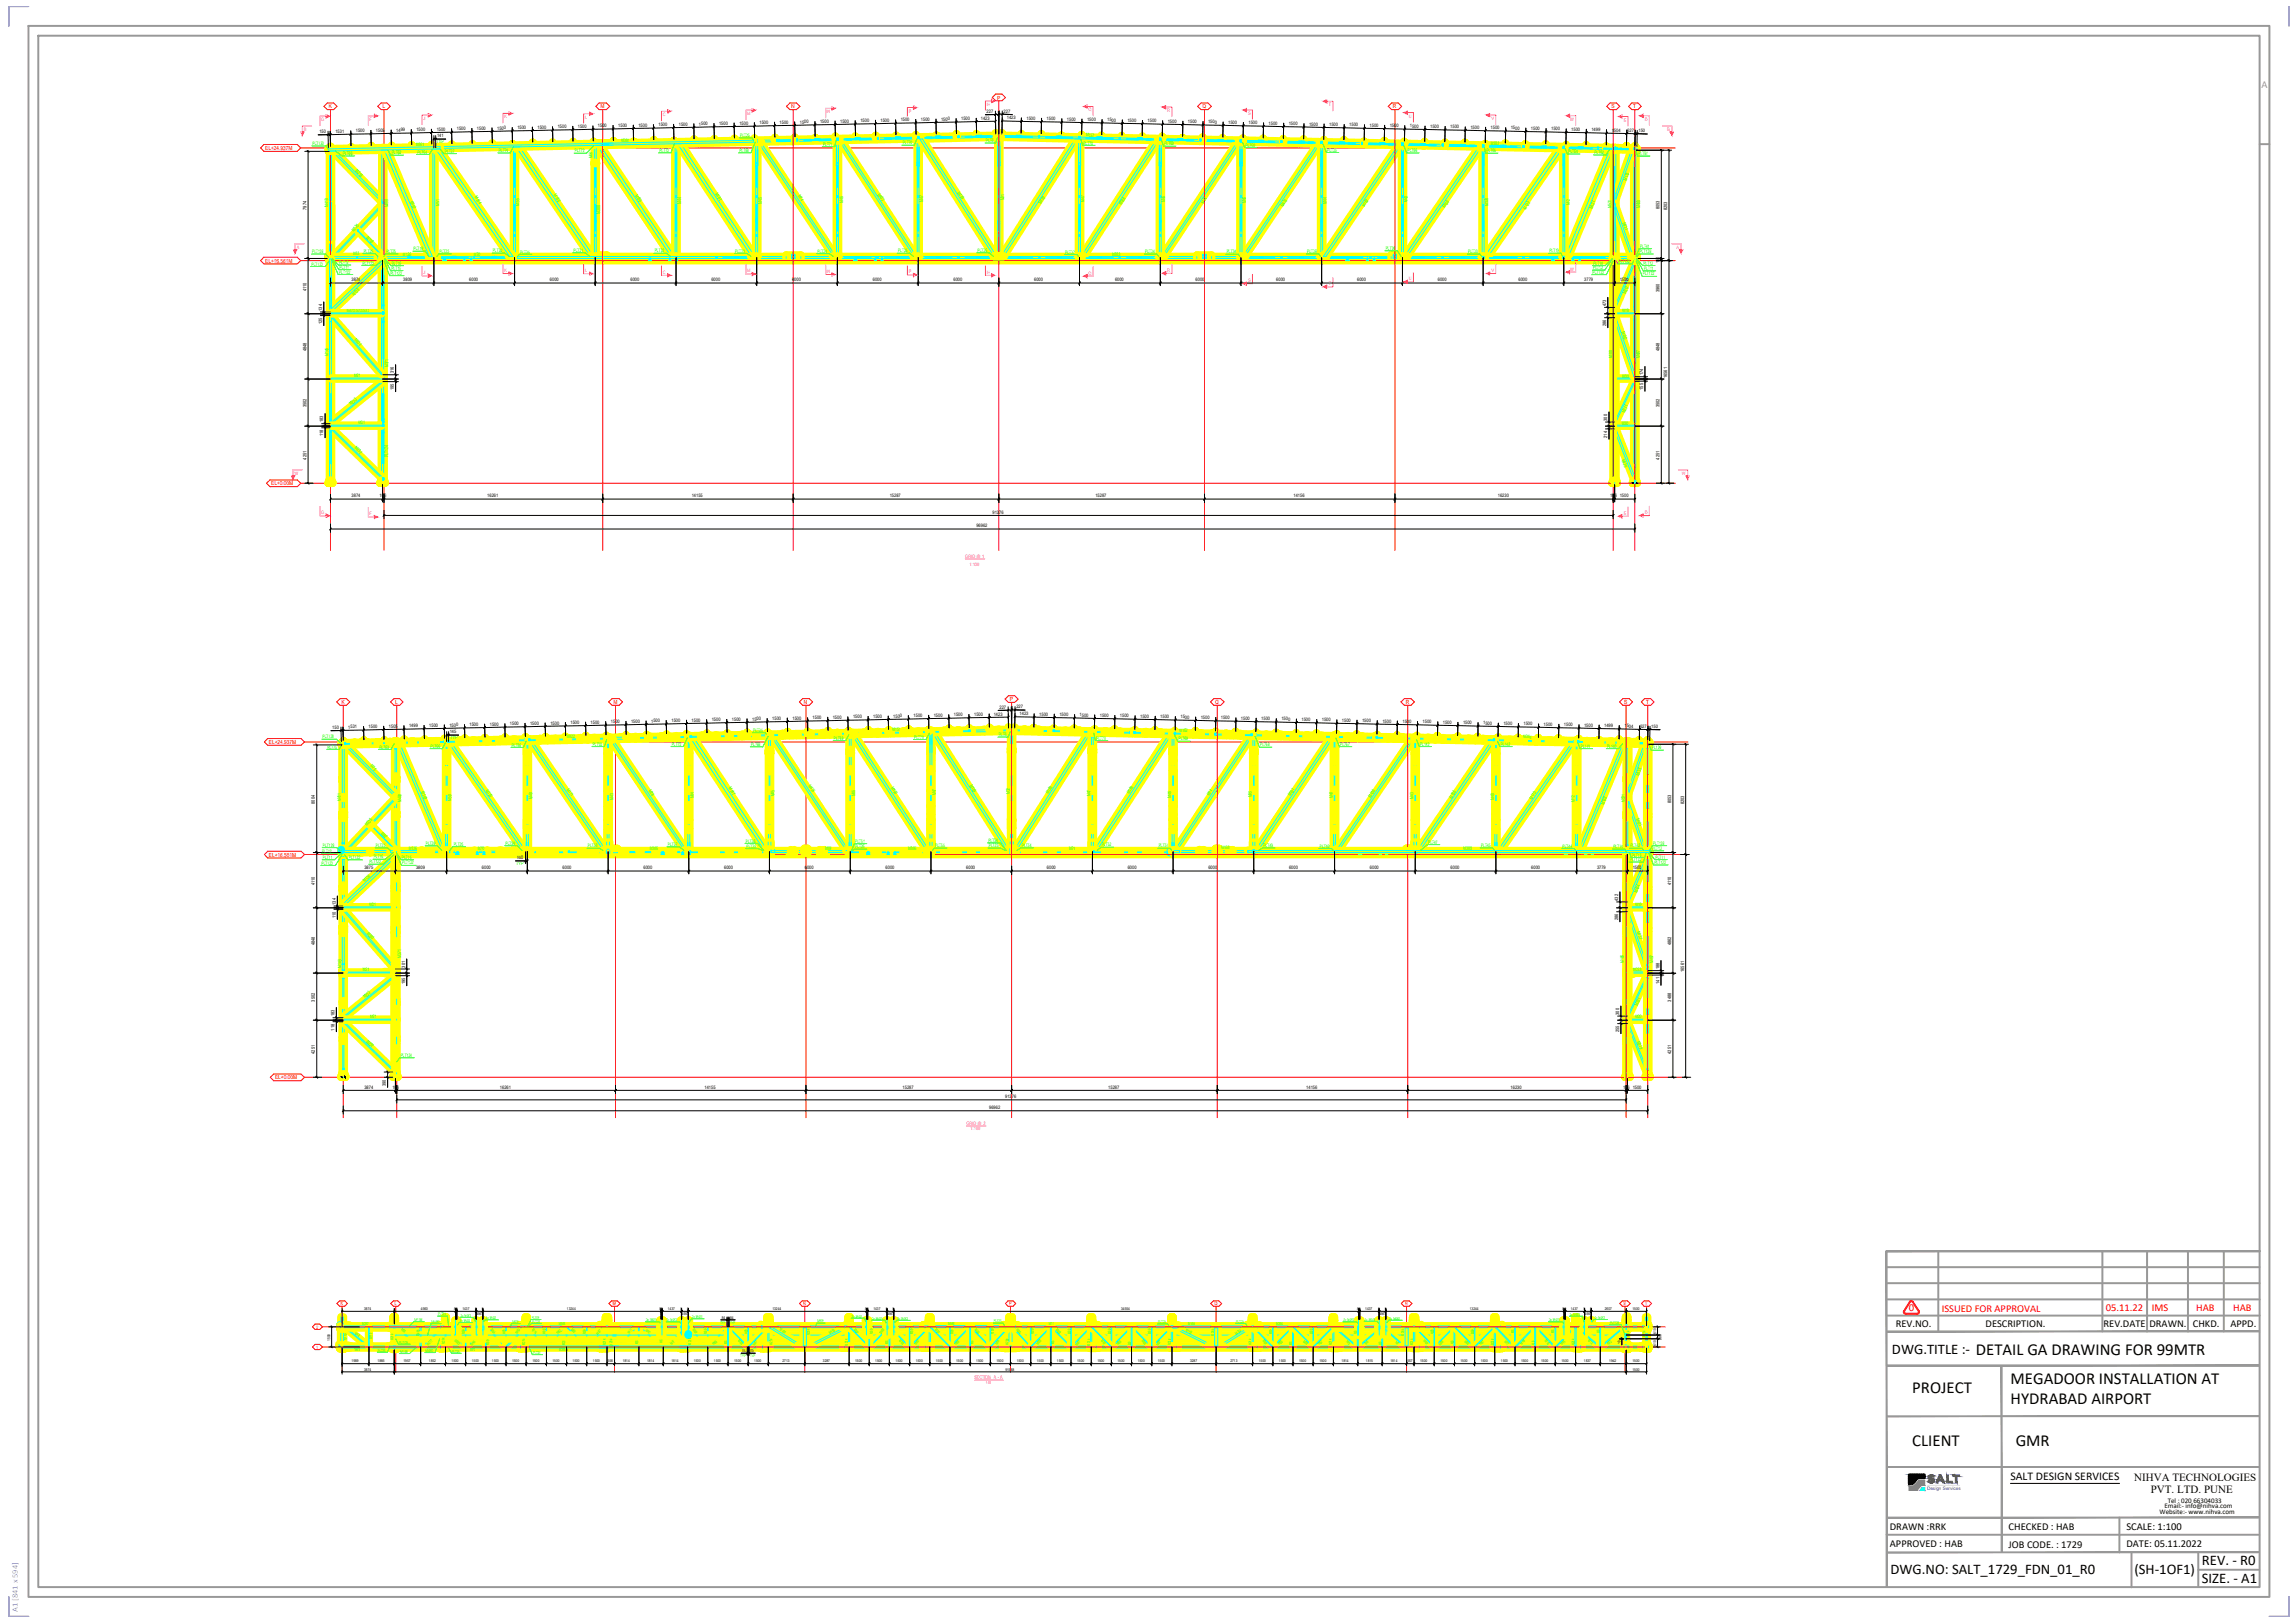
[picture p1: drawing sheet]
<svg xmlns="http://www.w3.org/2000/svg" width="297mm" height="210mm" viewBox="0 0 297 210" stroke-linecap="round" stroke-linejoin="round" font-family="sans-serif">
<defs><g id="words">
<g font-size="2.2">
<text x="255.6" y="175.3">DETAIL GA DRAWING FOR 99MTR</text>
<text x="260.1" y="179.1">MEGADOOR INSTALLATION AT</text>
<text x="247.4" y="180.2">PROJECT</text>
<text x="260.1" y="181.7">HYDRABAD AIRPORT</text>
<text x="247.4" y="187.1">CLIENT</text>
<text x="260.8" y="187.1">GMR</text>
</g>
<g font-size="1.9">
<text x="244.8" y="175.2">DWG.TITLE :-</text>
<text x="244.6" y="203.7">DWG.NO: SALT_1729_FDN_01_R0</text>
<text x="276.1" y="203.7">(SH-1OF1)</text>
<text x="284.9" y="202.6">REV. - R0</text>
<text x="284.9" y="204.8">SIZE. - A1</text>
</g>
<text font-size="1.5" x="260.1" y="191.5">SALT DESIGN SERVICES</text>
<text font-size="1.4" fill="#989898" x="292.6" y="11.4">A</text>
<g font-size="1.4">
<text x="245.3" y="171.7">REV.NO.</text>
<text x="256.9" y="171.7">DESCRIPTION.</text>
<text x="272.1" y="171.7">REV.DATE</text>
<text x="278.1" y="171.7">DRAWN.</text>
<text x="283.7" y="171.7">CHKD.</text>
<text x="288.5" y="171.7">APPD.</text>
<text x="276.1" y="191.6">NIHVA TECHNOLOGIES</text>
<text x="278.3" y="193.2">PVT. LTD. PUNE</text>
<text x="244.5" y="200.2">APPROVED : HAB</text>
<text x="244.5" y="198">DRAWN :RRK</text>
<text x="259.9" y="198">CHECKED : HAB</text>
<text x="259.9" y="200.3">JOB CODE. : 1729</text>
<text x="275.1" y="200.2">DATE: 05.11.2022</text>
<text x="275.1" y="198">SCALE: 1:100</text>
</g>
<g font-size="1.4" fill="#f00">
<text x="246.9" y="169.7">0</text>
<text x="251.2" y="169.7">ISSUED FOR APPROVAL</text>
<text x="272.4" y="169.7">05.11.22</text>
<text x="278.4" y="169.7">IMS</text>
<text x="284.1" y="169.7">HAB</text>
<text x="288.9" y="169.7">HAB</text>
</g>
<text font-size="1.1" fill="#7f9fff" x="2.3" y="208.6" transform="rotate(-90 2.3 208.6)">A1 [841 x 594]</text>
<g font-size=".9">
<text x="279.4" y="195.9">Website:- www.nihva.com</text>
<text x="280" y="195.2">Email:- info@nihva.com</text>
<text x="280.4" y="194.5">Tel : 020 66304033</text>
</g>
<g font-size=".7" fill="#f00">
<text x="42.5" y="14">K</text>
<text x="49.5" y="14">L</text>
<text x="77.7" y="14">M</text>
<text x="102.4" y="14">N</text>
<text x="129" y="12.9">P</text>
<text x="155.6" y="14">Q</text>
<text x="180.2" y="14">R</text>
<text x="208.5" y="14">S</text>
<text x="211.3" y="14">T</text>
<text x="34.3" y="19.4">EL+24.937M</text>
<text x="34.3" y="34">EL+16.561M</text>
<text x="35.1" y="62.8">EL+0.00M</text>
<text x="44.2" y="91.1">K</text>
<text x="51.1" y="91.1">L</text>
<text x="79.4" y="91.1">M</text>
<text x="104" y="91.1">N</text>
<text x="130.6" y="90.7">P</text>
<text x="157.2" y="91.1">Q</text>
<text x="181.9" y="91.1">R</text>
<text x="210.1" y="91.1">S</text>
<text x="213" y="91.1">T</text>
<text x="34.8" y="96.3">EL+24.937M</text>
<text x="34.8" y="110.9">EL+16.561M</text>
<text x="35.6" y="139.7">EL+0.00M</text>
</g>
<text font-size=".7" fill="#f0f" x="126.1" y="178.5">SECTION A - A</text>
<g font-size=".6" fill="#f0f">
<text x="39.3" y="16.9">B</text>
<text x="41.6" y="15.7">G</text>
<text x="47.8" y="15.6">F</text>
<text x="54.8" y="15.6">J</text>
<text x="65.2" y="15.3">K</text>
<text x="75.7" y="15.4">L</text>
<text x="85.7" y="15.1">C</text>
<text x="96.7" y="14.9">M</text>
<text x="107" y="14.7">N</text>
<text x="117.6" y="14.6">P</text>
<text x="127.7" y="13.7">H</text>
<text x="140.8" y="14.4">Q</text>
<text x="151" y="14.5">R</text>
<text x="161.5" y="14.9">S</text>
<text x="171.9" y="13.8">T</text>
<text x="182.3" y="15.2">U</text>
<text x="193" y="15.5">V</text>
<text x="203.1" y="15.6">W</text>
<text x="210.1" y="15.7">E</text>
<text x="212.8" y="15.6">D</text>
<text x="215.7" y="16.9">B</text>
<text x="38.4" y="32.2">A</text>
<text x="54.8" y="35.5">J</text>
<text x="65.2" y="35.2">K</text>
<text x="75.7" y="35.2">L</text>
<text x="85.7" y="35.4">C</text>
<text x="96.7" y="35.2">M</text>
<text x="107" y="35.3">N</text>
<text x="117.6" y="35.4">P</text>
<text x="127.7" y="35.4">H</text>
<text x="140.8" y="35.5">Q</text>
<text x="151" y="35.2">R</text>
<text x="193" y="35.2">V</text>
<text x="203.1" y="35">W</text>
<text x="216.9" y="32.2">A</text>
<text x="161.5" y="36.5">S</text>
<text x="171.9" y="36.9">T</text>
<text x="182.3" y="36.3">U</text>
<text x="38.1" y="61.4">W</text>
<text x="217.6" y="61.4">W</text>
<text x="41.6" y="66.5">G</text>
<text x="47.8" y="66.7">F</text>
<text x="210.1" y="66.6">E</text>
<text x="212.8" y="66.5">D</text>
<text x="124.9" y="72.2">GRID @ 1</text>
<text x="125.4" y="73.3">1:100</text>
<text x="125" y="145.6">GRID @ 2</text>
<text x="125.6" y="146.3">1:100</text>
</g>
<g font-size=".6">
<text x="41.3" y="17.2" transform="rotate(-1 41.3 17.2)">150</text>
<text x="43.4" y="17.2" transform="rotate(-1 43.4 17.2)">1531</text>
<text x="46" y="17.1" transform="rotate(-1 46 17.1)">1500</text>
<text x="48.6" y="17.1" transform="rotate(-1 48.6 17.1)">1505</text>
<text x="51.3" y="17" transform="rotate(-1 51.3 17)">1499</text>
<text x="53.9" y="17" transform="rotate(-1 53.9 17)">1500</text>
<text x="56.5" y="16.9" transform="rotate(-1 56.5 16.9)">1500</text>
<text x="56.5" y="17.8">141</text>
<text x="59.1" y="16.9" transform="rotate(-1 59.1 16.9)">1500</text>
<text x="61.7" y="16.8" transform="rotate(-1 61.7 16.8)">1500</text>
<text x="64.3" y="16.8" transform="rotate(-1 64.3 16.8)">1500</text>
<text x="66.9" y="16.7" transform="rotate(-1 66.9 16.7)">1500</text>
<text x="69.5" y="16.7" transform="rotate(-1 69.5 16.7)">1500</text>
<text x="72.2" y="16.6" transform="rotate(-2 72.2 16.6)">1500</text>
<text x="74.8" y="16.6" transform="rotate(-1 74.8 16.6)">1500</text>
<text x="77.4" y="16.5" transform="rotate(-2 77.4 16.5)">1500</text>
<text x="80" y="16.5" transform="rotate(-1 80 16.5)">1500</text>
<text x="82.6" y="16.4" transform="rotate(-1 82.6 16.4)">1500</text>
<text x="85.2" y="16.3" transform="rotate(-1 85.2 16.3)">1500</text>
<text x="87.8" y="16.3" transform="rotate(-1 87.8 16.3)">1500</text>
<text x="90.4" y="16.2" transform="rotate(-1 90.4 16.2)">1500</text>
<text x="93" y="16.2" transform="rotate(-1 93 16.2)">1500</text>
<text x="95.7" y="16.1" transform="rotate(-1 95.7 16.1)">1500</text>
<text x="98.3" y="16.1" transform="rotate(-1 98.3 16.1)">1500</text>
<text x="100.9" y="16" transform="rotate(-1 100.9 16)">1500</text>
<text x="103.5" y="16" transform="rotate(-1 103.5 16)">1500</text>
<text x="106.1" y="15.9" transform="rotate(-1 106.1 15.9)">1500</text>
<text x="108.7" y="15.9" transform="rotate(-1 108.7 15.9)">1500</text>
<text x="111.3" y="15.8" transform="rotate(-1 111.3 15.8)">1500</text>
<text x="113.9" y="15.8" transform="rotate(-1 113.9 15.8)">1500</text>
<text x="116.5" y="15.7" transform="rotate(-1 116.5 15.7)">1500</text>
<text x="119.1" y="15.7" transform="rotate(-1 119.1 15.7)">1500</text>
<text x="121.8" y="15.6" transform="rotate(-1 121.8 15.6)">1500</text>
<text x="124.4" y="15.6" transform="rotate(-1 124.4 15.6)">1500</text>
<text x="126.9" y="15.5" transform="rotate(-1 126.9 15.5)">1423</text>
<text x="127.6" y="14.6" transform="rotate(-1 127.6 14.6)">227</text>
<text x="129.8" y="14.6" transform="rotate(1 129.8 14.6)">227</text>
<text x="130.3" y="15.4" transform="rotate(1 130.3 15.4)">1423</text>
<text x="132.8" y="15.5" transform="rotate(1 132.8 15.5)">1500</text>
<text x="135.4" y="15.5" transform="rotate(2 135.4 15.5)">1500</text>
<text x="138" y="15.6" transform="rotate(1 138 15.6)">1500</text>
<text x="140.6" y="15.6" transform="rotate(1 140.6 15.6)">1500</text>
<text x="143.2" y="15.7" transform="rotate(1 143.2 15.7)">1500</text>
<text x="145.9" y="15.8" transform="rotate(1 145.9 15.8)">1500</text>
<text x="148.5" y="15.8" transform="rotate(1 148.5 15.8)">1500</text>
<text x="151.1" y="15.9" transform="rotate(1 151.1 15.9)">1500</text>
<text x="153.7" y="15.9" transform="rotate(1 153.7 15.9)">1500</text>
<text x="156.3" y="16" transform="rotate(1 156.3 16)">1500</text>
<text x="158.9" y="16" transform="rotate(1 158.9 16)">1500</text>
<text x="161.5" y="16.1" transform="rotate(1 161.5 16.1)">1500</text>
<text x="164.1" y="16.1" transform="rotate(1 164.1 16.1)">1500</text>
<text x="166.7" y="16.2" transform="rotate(1 166.7 16.2)">1500</text>
<text x="169.4" y="16.2" transform="rotate(1 169.4 16.2)">1500</text>
<text x="172" y="16.3" transform="rotate(1 172 16.3)">1500</text>
<text x="174.6" y="16.3" transform="rotate(1 174.6 16.3)">1500</text>
<text x="177.2" y="16.4" transform="rotate(1 177.2 16.4)">1500</text>
<text x="179.8" y="16.5" transform="rotate(1 179.8 16.5)">1500</text>
<text x="182.4" y="16.5" transform="rotate(1 182.4 16.5)">1500</text>
<text x="185" y="16.6" transform="rotate(1 185 16.6)">1500</text>
<text x="187.6" y="16.6" transform="rotate(1 187.6 16.6)">1500</text>
<text x="190.2" y="16.6" transform="rotate(1 190.2 16.6)">1500</text>
<text x="192.8" y="16.7" transform="rotate(1 192.8 16.7)">1500</text>
<text x="195.5" y="16.7" transform="rotate(1 195.5 16.7)">1500</text>
<text x="198.1" y="16.8" transform="rotate(1 198.1 16.8)">1500</text>
<text x="200.7" y="16.9" transform="rotate(2 200.7 16.9)">1500</text>
<text x="203.3" y="16.9" transform="rotate(1 203.3 16.9)">1500</text>
<text x="205.9" y="17" transform="rotate(2 205.9 17)">1499</text>
<text x="208.5" y="17" transform="rotate(1 208.5 17)">1504</text>
<text x="210.5" y="17.1" transform="rotate(1 210.5 17.1)">627</text>
<text x="212" y="17.1" transform="rotate(1 212 17.1)">150</text>
<text x="39.6" y="27.2" transform="rotate(-90 39.6 27.2)">7974</text>
<text x="214.7" y="27.1" transform="rotate(-90 214.7 27.1)">8053</text>
<text x="215.7" y="27.2" transform="rotate(-90 215.7 27.2)">8203</text>
<text x="214.7" y="34.1" transform="rotate(-90 214.7 34.1)">150</text>
<text x="39.6" y="37.7" transform="rotate(-90 39.6 37.7)">4110</text>
<text x="41.7" y="42" transform="rotate(-90 41.7 42)">125</text>
<text x="41.7" y="40.2" transform="rotate(-90 41.7 40.2)">134</text>
<text x="45.5" y="36.4">3874</text>
<text x="52.2" y="36.4">3809</text>
<text x="60.7" y="36.4">6000</text>
<text x="71.1" y="36.4">6000</text>
<text x="81.6" y="36.4">6000</text>
<text x="92" y="36.4">6000</text>
<text x="102.5" y="36.4">6000</text>
<text x="112.9" y="36.4">6000</text>
<text x="123.4" y="36.4">6000</text>
<text x="133.8" y="36.4">6000</text>
<text x="144.3" y="36.4">6000</text>
<text x="154.7" y="36.4">6000</text>
<text x="165.1" y="36.4">6000</text>
<text x="175.6" y="36.4">6000</text>
<text x="186" y="36.4">6000</text>
<text x="196.4" y="36.4">6000</text>
<text x="205" y="36.4">3779</text>
<text x="207.8" y="39.6" transform="rotate(-90 207.8 39.6)">473</text>
<text x="209.5" y="36.4">1500</text>
<text x="214.7" y="37.8" transform="rotate(-90 214.7 37.8)">3960</text>
<text x="39.6" y="45.5" transform="rotate(-90 39.6 45.5)">4848</text>
<text x="207.8" y="42.2" transform="rotate(-90 207.8 42.2)">286</text>
<text x="214.7" y="45.5" transform="rotate(-90 214.7 45.5)">4848</text>
<text x="39.6" y="52.7" transform="rotate(-90 39.6 52.7)">3502</text>
<text x="51" y="50.5" transform="rotate(-90 51 50.5)">195</text>
<text x="51" y="48.3" transform="rotate(-90 51 48.3)">316</text>
<text x="212.6" y="50.4" transform="rotate(-90 212.6 50.4)">155</text>
<text x="212.6" y="48.6" transform="rotate(-90 212.6 48.6)">174</text>
<text x="214.7" y="52.7" transform="rotate(-90 214.7 52.7)">3502</text>
<text x="215.7" y="48.9" transform="rotate(-90 215.7 48.9)">16561</text>
<text x="39.6" y="59.5" transform="rotate(-90 39.6 59.5)">4251</text>
<text x="41.8" y="56.5" transform="rotate(-90 41.8 56.5)">118</text>
<text x="41.8" y="54.7" transform="rotate(-90 41.8 54.7)">183</text>
<text x="207.9" y="56.6" transform="rotate(-90 207.9 56.6)">214</text>
<text x="207.9" y="54.5" transform="rotate(-90 207.9 54.5)">300</text>
<text x="214.7" y="59.5" transform="rotate(-90 214.7 59.5)">4251</text>
<text x="45.5" y="64.4">3874</text>
<text x="49.1" y="64.4">106</text>
<text x="63" y="64.4">16261</text>
<text x="89.5" y="64.4">14155</text>
<text x="115.1" y="64.4">15287</text>
<text x="141.7" y="64.4">15287</text>
<text x="167.3" y="64.4">14156</text>
<text x="193.8" y="64.4">16230</text>
<text x="208.3" y="64.4">106</text>
<text x="209.5" y="64.4">1500</text>
<text x="126.3" y="68.2">96962</text>
<text x="128.4" y="66.5">91376</text>
<text x="43" y="94.3">150</text>
<text x="45.1" y="94.3" transform="rotate(-2 45.1 94.3)">1531</text>
<text x="47.7" y="94.2" transform="rotate(-1 47.7 94.2)">1500</text>
<text x="50.3" y="94.2" transform="rotate(-2 50.3 94.2)">1505</text>
<text x="52.9" y="94.1" transform="rotate(-1 52.9 94.1)">1499</text>
<text x="55.5" y="94.1" transform="rotate(-2 55.5 94.1)">1500</text>
<text x="58.1" y="94" transform="rotate(-1 58.1 94)">1500</text>
<text x="58.2" y="94.9">145</text>
<text x="60.7" y="94" transform="rotate(-2 60.7 94)">1500</text>
<text x="63.4" y="93.9" transform="rotate(-1 63.4 93.9)">1500</text>
<text x="66" y="93.9" transform="rotate(-1 66 93.9)">1500</text>
<text x="68.6" y="93.8" transform="rotate(-1 68.6 93.8)">1500</text>
<text x="71.2" y="93.8" transform="rotate(-1 71.2 93.8)">1500</text>
<text x="73.8" y="93.7" transform="rotate(-1 73.8 93.7)">1500</text>
<text x="76.4" y="93.7" transform="rotate(-1 76.4 93.7)">1500</text>
<text x="79" y="93.6" transform="rotate(-1 79 93.6)">1500</text>
<text x="81.6" y="93.6" transform="rotate(-1 81.6 93.6)">1500</text>
<text x="84.2" y="93.5" transform="rotate(-1 84.2 93.5)">1500</text>
<text x="86.9" y="93.5" transform="rotate(-1 86.9 93.5)">1500</text>
<text x="89.5" y="93.4" transform="rotate(-1 89.5 93.4)">1500</text>
<text x="92.1" y="93.4" transform="rotate(-1 92.1 93.4)">1500</text>
<text x="94.7" y="93.3" transform="rotate(-1 94.7 93.3)">1500</text>
<text x="97.3" y="93.2" transform="rotate(-1 97.3 93.2)">1500</text>
<text x="99.9" y="93.2" transform="rotate(-1 99.9 93.2)">1500</text>
<text x="102.5" y="93.1" transform="rotate(-1 102.5 93.1)">1500</text>
<text x="105.1" y="93.1" transform="rotate(-1 105.1 93.1)">1500</text>
<text x="107.7" y="93" transform="rotate(-1 107.7 93)">1500</text>
<text x="110.4" y="93" transform="rotate(-1 110.4 93)">1500</text>
<text x="113" y="92.9" transform="rotate(-1 113 92.9)">1500</text>
<text x="115.6" y="92.9" transform="rotate(-1 115.6 92.9)">1500</text>
<text x="118.2" y="92.8" transform="rotate(-1 118.2 92.8)">1500</text>
<text x="120.8" y="92.8" transform="rotate(-1 120.8 92.8)">1500</text>
<text x="123.4" y="92.7" transform="rotate(-1 123.4 92.7)">1500</text>
<text x="126" y="92.7" transform="rotate(-2 126 92.7)">1500</text>
<text x="128.6" y="92.6" transform="rotate(-1 128.6 92.6)">1423</text>
<text x="129.3" y="91.7">227</text>
<text x="131.5" y="91.7" transform="rotate(1 131.5 91.7)">227</text>
<text x="131.9" y="92.5" transform="rotate(1 131.9 92.5)">1423</text>
<text x="134.5" y="92.6" transform="rotate(1 134.5 92.6)">1500</text>
<text x="137.1" y="92.7" transform="rotate(1 137.1 92.7)">1500</text>
<text x="139.7" y="92.7" transform="rotate(1 139.7 92.7)">1500</text>
<text x="142.3" y="92.8" transform="rotate(1 142.3 92.8)">1500</text>
<text x="144.9" y="92.8" transform="rotate(1 144.9 92.8)">1500</text>
<text x="147.5" y="92.9" transform="rotate(1 147.5 92.9)">1500</text>
<text x="150.1" y="92.9" transform="rotate(1 150.1 92.9)">1500</text>
<text x="152.7" y="93" transform="rotate(1 152.7 93)">1500</text>
<text x="155.3" y="93" transform="rotate(1 155.3 93)">1500</text>
<text x="157.9" y="93.1" transform="rotate(1 157.9 93.1)">1500</text>
<text x="160.5" y="93.1" transform="rotate(1 160.5 93.1)">1500</text>
<text x="163.2" y="93.2" transform="rotate(1 163.2 93.2)">1500</text>
<text x="165.8" y="93.2" transform="rotate(1 165.8 93.2)">1500</text>
<text x="168.4" y="93.3" transform="rotate(1 168.4 93.3)">1500</text>
<text x="171" y="93.3" transform="rotate(2 171 93.3)">1500</text>
<text x="173.6" y="93.4" transform="rotate(1 173.6 93.4)">1500</text>
<text x="176.2" y="93.4" transform="rotate(2 176.2 93.4)">1500</text>
<text x="178.8" y="93.5" transform="rotate(1 178.8 93.5)">1500</text>
<text x="181.4" y="93.5" transform="rotate(2 181.4 93.5)">1500</text>
<text x="184" y="93.6" transform="rotate(1 184 93.6)">1500</text>
<text x="186.7" y="93.6" transform="rotate(1 186.7 93.6)">1500</text>
<text x="189.3" y="93.7" transform="rotate(1 189.3 93.7)">1500</text>
<text x="191.9" y="93.8" transform="rotate(1 191.9 93.8)">1500</text>
<text x="194.5" y="93.8" transform="rotate(1 194.5 93.8)">1500</text>
<text x="197.1" y="93.9" transform="rotate(1 197.1 93.9)">1500</text>
<text x="199.7" y="93.9" transform="rotate(1 199.7 93.9)">1500</text>
<text x="202.3" y="94" transform="rotate(1 202.3 94)">1500</text>
<text x="204.9" y="94" transform="rotate(1 204.9 94)">1500</text>
<text x="207.5" y="94.1" transform="rotate(1 207.5 94.1)">1499</text>
<text x="210.2" y="94.1" transform="rotate(1 210.2 94.1)">1504</text>
<text x="212.2" y="94.2">627</text>
<text x="213.6" y="94.2" transform="rotate(1 213.6 94.2)">150</text>
<text x="40.7" y="104" transform="rotate(-90 40.7 104)">8004</text>
<text x="216.2" y="104" transform="rotate(-90 216.2 104)">8053</text>
<text x="217.9" y="104.1" transform="rotate(-90 217.9 104.1)">8203</text>
<text x="47.1" y="112.5">3875</text>
<text x="53.8" y="112.5">3809</text>
<text x="62.4" y="112.5">6000</text>
<text x="66.8" y="111.2">140</text>
<text x="72.8" y="112.5">6000</text>
<text x="83.2" y="112.5">6000</text>
<text x="93.7" y="112.5">6000</text>
<text x="104.1" y="112.5">6000</text>
<text x="114.6" y="112.5">6000</text>
<text x="125" y="112.5">6000</text>
<text x="135.4" y="112.5">6000</text>
<text x="145.9" y="112.5">6000</text>
<text x="156.3" y="112.5">6000</text>
<text x="166.8" y="112.5">6000</text>
<text x="177.2" y="112.5">6000</text>
<text x="187.7" y="112.5">6000</text>
<text x="198.1" y="112.5">6000</text>
<text x="206.6" y="112.5">3779</text>
<text x="211.2" y="112.5">1500</text>
<text x="40.7" y="114.6" transform="rotate(-90 40.7 114.6)">4110</text>
<text x="43.4" y="118.8" transform="rotate(-90 43.4 118.8)">110</text>
<text x="43.4" y="117.1" transform="rotate(-90 43.4 117.1)">134</text>
<text x="209.4" y="119.1" transform="rotate(-90 209.4 119.1)">286</text>
<text x="209.4" y="116.6" transform="rotate(-90 209.4 116.6)">432</text>
<text x="216.2" y="114.6" transform="rotate(-90 216.2 114.6)">4110</text>
<text x="40.7" y="122.4" transform="rotate(-90 40.7 122.4)">4848</text>
<text x="52.4" y="125.2" transform="rotate(-90 52.4 125.2)">301</text>
<text x="214.7" y="125.5" transform="rotate(-90 214.7 125.5)">188</text>
<text x="216.2" y="122.4" transform="rotate(-90 216.2 122.4)">4862</text>
<text x="217.9" y="125.8" transform="rotate(-90 217.9 125.8)">16561</text>
<text x="40.7" y="129.6" transform="rotate(-90 40.7 129.6)">3502</text>
<text x="43.3" y="131.5" transform="rotate(-90 43.3 131.5)">183</text>
<text x="52.4" y="127.4" transform="rotate(-90 52.4 127.4)">195</text>
<text x="209.5" y="131.3" transform="rotate(-90 209.5 131.3)">300</text>
<text x="214.7" y="127.3" transform="rotate(-90 214.7 127.3)">141</text>
<text x="216.2" y="129.6" transform="rotate(-90 216.2 129.6)">3488</text>
<text x="40.7" y="136.4" transform="rotate(-90 40.7 136.4)">4251</text>
<text x="43.3" y="133.4" transform="rotate(-90 43.3 133.4)">118</text>
<text x="209.5" y="133.6" transform="rotate(-90 209.5 133.6)">255</text>
<text x="216.2" y="136.4" transform="rotate(-90 216.2 136.4)">4251</text>
<text x="47.1" y="140.9">3874</text>
<text x="49.9" y="140.6" transform="rotate(-90 49.9 140.6)">390</text>
<text x="50.8" y="140.9">106</text>
<text x="64.7" y="140.9">16261</text>
<text x="91.1" y="140.9">14155</text>
<text x="116.8" y="140.9">15287</text>
<text x="128" y="143.5">96962</text>
<text x="130" y="142.1">91376</text>
<text x="143.4" y="140.9">15287</text>
<text x="169" y="140.9">14156</text>
<text x="195.4" y="140.9">16230</text>
<text x="210" y="140.9">106</text>
<text x="211.2" y="140.9">1500</text>
</g>
<g font-size=".6" fill="#0f0">
<text x="95.8" y="17.7">PLT25</text>
<text x="140.5" y="17.7" transform="rotate(1 140.5 17.7)">M157</text>
<text x="40.4" y="18.8">PLT130</text>
<text x="44.4" y="20.1">PLT66</text>
<text x="46" y="22.2" transform="rotate(46 46 22.2)">M318</text>
<text x="50.7" y="20">PLT62</text>
<text x="53.8" y="18.9" transform="rotate(-1 53.8 18.9)">M361</text>
<text x="54" y="19.9">PLT64</text>
<text x="56.5" y="18.5">TYP</text>
<text x="57.6" y="19.8">PLT27</text>
<text x="64.5" y="19.7">PLT74</text>
<text x="74.4" y="19.7">PLT73</text>
<text x="76.7" y="20.5" transform="rotate(-90 76.7 20.5)">M48</text>
<text x="80.4" y="18.3" transform="rotate(-1 80.4 18.3)">M381</text>
<text x="85.3" y="19.7">PLT72</text>
<text x="95.7" y="19.7">PLT68</text>
<text x="106.5" y="18.9">PLT71</text>
<text x="116.8" y="18.7">PLT70</text>
<text x="127.6" y="18.4">PLT6</text>
<text x="140.2" y="18.7">PLT70</text>
<text x="150.6" y="18.8">PLT69</text>
<text x="161.1" y="19">PLT68</text>
<text x="171.7" y="19.6">PLT35</text>
<text x="182.1" y="19.7">PLT66</text>
<text x="192.3" y="19.7">PLT66</text>
<text x="192.9" y="18.7" transform="rotate(1 192.9 18.7)">M382</text>
<text x="202.9" y="19.8">PLT64</text>
<text x="206.3" y="19.9">PLT62</text>
<text x="210.5" y="23.4" transform="rotate(-70 210.5 23.4)">M135</text>
<text x="212" y="20.1">PLT61</text>
<text x="42.5" y="26.7" transform="rotate(-90 42.5 26.7)">M410</text>
<text x="45.8" y="30" transform="rotate(-47 45.8 30)">M230</text>
<text x="50.2" y="26.8" transform="rotate(-90 50.2 26.8)">M409</text>
<text x="53.1" y="26.1" transform="rotate(66 53.1 26.1)">M183</text>
<text x="56.9" y="26.6" transform="rotate(-90 56.9 26.6)">M51</text>
<text x="61.4" y="25.6" transform="rotate(56 61.4 25.6)">M184</text>
<text x="67.2" y="26.7" transform="rotate(-90 67.2 26.7)">M155</text>
<text x="71.6" y="25.3" transform="rotate(56 71.6 25.3)">M185</text>
<text x="77.6" y="27.6" transform="rotate(-90 77.6 27.6)">M388</text>
<text x="82.1" y="25.3" transform="rotate(56 82.1 25.3)">M186</text>
<text x="88.1" y="26.3" transform="rotate(-90 88.1 26.3)">M44</text>
<text x="92.5" y="25.1" transform="rotate(57 92.5 25.1)">M187</text>
<text x="98.6" y="26.3" transform="rotate(-90 98.6 26.3)">M45</text>
<text x="103.2" y="25.4" transform="rotate(58 103.2 25.4)">M74</text>
<text x="109.1" y="26.3" transform="rotate(-90 109.1 26.3)">M46</text>
<text x="113.5" y="25.2" transform="rotate(56 113.5 25.2)">M432</text>
<text x="119.4" y="26.1" transform="rotate(-90 119.4 26.1)">M47</text>
<text x="123.8" y="24.9" transform="rotate(58 123.8 24.9)">M189</text>
<text x="129.9" y="25.9" transform="rotate(-90 129.9 25.9)">M31</text>
<text x="134.7" y="26.4" transform="rotate(-58 134.7 26.4)">M189</text>
<text x="140.3" y="26.1" transform="rotate(-90 140.3 26.1)">M47</text>
<text x="145.1" y="26.6" transform="rotate(-57 145.1 26.6)">M188</text>
<text x="150.7" y="26.1" transform="rotate(-90 150.7 26.1)">M46</text>
<text x="155.7" y="26.4" transform="rotate(-58 155.7 26.4)">M74</text>
<text x="161.2" y="26.3" transform="rotate(-90 161.2 26.3)">M45</text>
<text x="166" y="26.8" transform="rotate(-56 166 26.8)">M433</text>
<text x="171.6" y="26.4" transform="rotate(-90 171.6 26.4)">M44</text>
<text x="176.5" y="26.8" transform="rotate(-56 176.5 26.8)">M167</text>
<text x="182.1" y="26.2" transform="rotate(-90 182.1 26.2)">M43</text>
<text x="186.9" y="27" transform="rotate(-56 186.9 27)">M166</text>
<text x="192.6" y="26.7" transform="rotate(-90 192.6 26.7)">M379</text>
<text x="197.4" y="27.1" transform="rotate(-56 197.4 27.1)">M122</text>
<text x="203.1" y="26.6" transform="rotate(-90 203.1 26.6)">M12</text>
<text x="206" y="27.1" transform="rotate(-68 206 27.1)">M121</text>
<text x="208.5" y="26.9" transform="rotate(-90 208.5 26.9)">M531</text>
<text x="209.9" y="28.8" transform="rotate(70 209.9 28.8)">M431</text>
<text x="212.2" y="26.9" transform="rotate(-90 212.2 26.9)">M409</text>
<text x="40.3" y="34.4">PLT122</text>
<text x="40.4" y="32.8">PLT128</text>
<text x="43.9" y="35.4">PLT122</text>
<text x="43.9" y="34.2">PLT12</text>
<text x="43.9" y="34.8">PLT11</text>
<text x="45.7" y="33">M63</text>
<text x="46.9" y="34.2">PLT122</text>
<text x="47.1" y="32.7">PLT25</text>
<text x="47.4" y="30.7" transform="rotate(46 47.4 30.7)">M118</text>
<text x="50" y="32.8">PLT25</text>
<text x="50.5" y="35.6">PLT122</text>
<text x="50.6" y="34.9">PLT15</text>
<text x="50.7" y="34.3">PLT16</text>
<text x="52.1" y="33.1">M156</text>
<text x="53.5" y="32.4">PLT19</text>
<text x="56.9" y="32.8">PLT25</text>
<text x="61.3" y="33.1">M70</text>
<text x="63.8" y="32.6">PLT30</text>
<text x="67.3" y="32.8">PLT25</text>
<text x="74.2" y="32.6">PLT31</text>
<text x="84.7" y="32.7">PLT32</text>
<text x="95.1" y="32.7">PLT33</text>
<text x="105.8" y="32.7">PLT34</text>
<text x="116.2" y="32.7">PLT35</text>
<text x="126.5" y="32.6">PLT36</text>
<text x="137.8" y="32.8">PLT37</text>
<text x="143.9" y="33.1">M383</text>
<text x="148.2" y="32.8">PLT34</text>
<text x="158.7" y="32.8">PLT34</text>
<text x="169.1" y="32.8">PLT38</text>
<text x="179.3" y="32.3">PLT39</text>
<text x="189.9" y="32.8">PLT30</text>
<text x="200.4" y="32.7">PLT19</text>
<text x="206" y="35.5">PLT122</text>
<text x="206.1" y="34.8">PLT13</text>
<text x="206.1" y="34.3">PLT14</text>
<text x="209.4" y="34">PLT122</text>
<text x="212.1" y="32.8">PLT128</text>
<text x="212.2" y="32.1">PLT41</text>
<text x="212.6" y="35.7">PLT122</text>
<text x="212.6" y="34.3">PLT12</text>
<text x="212.7" y="35">PLT11</text>
<text x="45.8" y="38.3" transform="rotate(-44 45.8 38.3)">M136</text>
<text x="209.9" y="40.4">M19</text>
<text x="210.4" y="38.1" transform="rotate(-66 210.4 38.1)">M317</text>
<text x="42.5" y="46.1" transform="rotate(-90 42.5 46.1)">M145</text>
<text x="45.8" y="44" transform="rotate(49 45.8 44)">M234</text>
<text x="50.2" y="47.5" transform="rotate(-90 50.2 47.5)">M371</text>
<text x="208.6" y="46.4" transform="rotate(-90 208.6 46.4)">M180</text>
<text x="209.8" y="43" transform="rotate(70 209.8 43)">M430</text>
<text x="212.2" y="46.3" transform="rotate(-90 212.2 46.3)">M407</text>
<text x="45.4" y="52.5" transform="rotate(-38 45.4 52.5)">M233</text>
<text x="45.8" y="48.8">M21</text>
<text x="209.9" y="48.9">M20</text>
<text x="210.2" y="53.5" transform="rotate(-65 210.2 53.5)">M231</text>
<text x="45.9" y="58" transform="rotate(44 45.9 58)">M232</text>
<text x="46.4" y="54.9">M21</text>
<text x="50.2" y="59.1" transform="rotate(-90 50.2 59.1)">PLT124</text>
<text x="209.8" y="59.5" transform="rotate(69 209.8 59.5)">M429</text>
<text x="209.8" y="55">M20</text>
<text x="41.7" y="95.6">PLT128</text>
<text x="58.2" y="95.6">TYP</text>
<text x="73.3" y="95.5" transform="rotate(-1 73.3 95.5)">M422</text>
<text x="97.5" y="94.7">PLT25</text>
<text x="107.9" y="95.7">PLT69</text>
<text x="115.5" y="94.6" transform="rotate(-1 115.5 94.6)">M151</text>
<text x="118.3" y="95.6">PLT70</text>
<text x="129.2" y="95.3">PLT6</text>
<text x="141.8" y="95.7">PLT70</text>
<text x="152.5" y="95.8">PLT69</text>
<text x="152.6" y="94.7" transform="rotate(1 152.6 94.7)">M152</text>
<text x="197.1" y="95.6" transform="rotate(1 197.1 95.6)">M384</text>
<text x="42.4" y="96.9">PLT75</text>
<text x="47.9" y="99.2" transform="rotate(46 47.9 99.2)">M75</text>
<text x="49.1" y="96.9">PLT63</text>
<text x="55.7" y="96.8">PLT66</text>
<text x="66.2" y="96.6">PLT66</text>
<text x="76.7" y="96.5">PLT55</text>
<text x="86.9" y="96.5">PLT72</text>
<text x="97.2" y="96.5">PLT68</text>
<text x="104.6" y="101.7" transform="rotate(56 104.6 101.7)">M435</text>
<text x="115.3" y="102" transform="rotate(57 115.3 102)">M190</text>
<text x="125.4" y="101.7" transform="rotate(58 125.4 101.7)">M189</text>
<text x="163" y="96.6">PLT68</text>
<text x="173.4" y="96.5">PLT67</text>
<text x="183.7" y="96.5">PL143</text>
<text x="194.2" y="96.5">PL142</text>
<text x="204.5" y="96.8">PL141</text>
<text x="207.9" y="96.8">PL140</text>
<text x="212" y="100.4" transform="rotate(-70 212 100.4)">M135</text>
<text x="213.7" y="97">PL139</text>
<text x="44.1" y="103.7" transform="rotate(-90 44.1 103.7)">M411</text>
<text x="47.5" y="106.9" transform="rotate(-47 47.5 106.9)">M230</text>
<text x="49.3" y="107.9" transform="rotate(46 49.3 107.9)">M82</text>
<text x="51.9" y="103.8" transform="rotate(-90 51.9 103.8)">M408</text>
<text x="54.5" y="102.5" transform="rotate(66 54.5 102.5)">M169</text>
<text x="58.4" y="103.6" transform="rotate(-90 58.4 103.6)">M50</text>
<text x="62.8" y="102.4" transform="rotate(55 62.8 102.4)">M170</text>
<text x="68.9" y="103.4" transform="rotate(-90 68.9 103.4)">M49</text>
<text x="73.3" y="102.2" transform="rotate(55 73.3 102.2)">M171</text>
<text x="79.4" y="103.5" transform="rotate(-90 79.4 103.5)">M43</text>
<text x="83.9" y="102.3" transform="rotate(56 83.9 102.3)">M76</text>
<text x="89.7" y="103.3" transform="rotate(-90 89.7 103.3)">M44</text>
<text x="94.2" y="102" transform="rotate(57 94.2 102)">M187</text>
<text x="100.2" y="103.1" transform="rotate(-90 100.2 103.1)">M45</text>
<text x="110.6" y="103" transform="rotate(-90 110.6 103)">M46</text>
<text x="121.1" y="102.9" transform="rotate(-90 121.1 102.9)">M47</text>
<text x="130.6" y="102.8" transform="rotate(-90 130.6 102.8)">M32</text>
<text x="135.7" y="102.8" transform="rotate(-58 135.7 102.8)">M189</text>
<text x="141.1" y="103" transform="rotate(-90 141.1 103)">M47</text>
<text x="146.1" y="102.8" transform="rotate(-57 146.1 102.8)">M188</text>
<text x="151.5" y="103.2" transform="rotate(-90 151.5 103.2)">M46</text>
<text x="156.5" y="103" transform="rotate(-56 156.5 103)">M74</text>
<text x="162" y="103.2" transform="rotate(-90 162 103.2)">M45</text>
<text x="167" y="103.1" transform="rotate(-57 167 103.1)">M191</text>
<text x="172.4" y="103.3" transform="rotate(-90 172.4 103.3)">M44</text>
<text x="177.4" y="103.2" transform="rotate(-56 177.4 103.2)">M436</text>
<text x="182.9" y="103.4" transform="rotate(-90 182.9 103.4)">M43</text>
<text x="187.8" y="103.3" transform="rotate(-56 187.8 103.3)">M166</text>
<text x="193.3" y="103.5" transform="rotate(-90 193.3 103.5)">M49</text>
<text x="198.2" y="103.5" transform="rotate(-56 198.2 103.5)">M170</text>
<text x="203.7" y="103.7" transform="rotate(-90 203.7 103.7)">M12</text>
<text x="207.5" y="104.1" transform="rotate(-68 207.5 104.1)">M168</text>
<text x="210.2" y="103.8" transform="rotate(-90 210.2 103.8)">M531</text>
<text x="211.7" y="106" transform="rotate(70 211.7 106)">M431</text>
<text x="41.6" y="111.9">PLT122</text>
<text x="41.7" y="110.3">PLT12</text>
<text x="41.8" y="111.2">PLT11</text>
<text x="41.8" y="109.6">PLT128</text>
<text x="45.1" y="111.2">PLT122</text>
<text x="47.8" y="111.7">PLT122</text>
<text x="48.3" y="111.1">PLT16</text>
<text x="48.6" y="109.6">PLT25</text>
<text x="52" y="111.2">PLT15</text>
<text x="52" y="111.9">PLT122</text>
<text x="52.9" y="110">M156</text>
<text x="55.1" y="109.4">PLT29</text>
<text x="58.7" y="109.5">PLT25</text>
<text x="61.8" y="110">M70</text>
<text x="65.4" y="109.3">PLT59</text>
<text x="66.8" y="112">TYP</text>
<text x="76.1" y="109.7">PLT58</text>
<text x="84.1" y="109.9">M385</text>
<text x="86.4" y="109.5">PLT57</text>
<text x="96.5" y="109">PLT56</text>
<text x="96.6" y="109.7">PLT25</text>
<text x="106.7" y="110">M69</text>
<text x="110.6" y="109.8">PLT25</text>
<text x="110.6" y="109.1">PLT51</text>
<text x="117.5" y="110">M386</text>
<text x="121" y="109.7">PLT55</text>
<text x="127.9" y="109">PLT54</text>
<text x="127.9" y="109.7">PLT25</text>
<text x="132.2" y="109.6">PLT54</text>
<text x="138.3" y="110">M71</text>
<text x="142.5" y="109.5">PLT52</text>
<text x="149.9" y="109.7">PLT51</text>
<text x="158" y="109.9">M158</text>
<text x="163.4" y="109.6">PLT49</text>
<text x="170.8" y="109.7">PLT48</text>
<text x="184.8" y="109.2">PLT47</text>
<text x="189.4" y="110">M380</text>
<text x="191.6" y="109.6">PLT45</text>
<text x="202.2" y="109.7">PLT44</text>
<text x="208.7" y="109.8">PLT14</text>
<text x="210.9" y="111.4">PLT122</text>
<text x="210.9" y="109.7">PLT42</text>
<text x="211.1" y="110.9">PLT13</text>
<text x="213.8" y="110">PLT12</text>
<text x="213.9" y="109.3">PLT128</text>
<text x="214" y="111.8">PLT122</text>
<text x="214.2" y="111.1">PLT11</text>
<text x="47.2" y="114.1" transform="rotate(-43 47.2 114.1)">M136</text>
<text x="47.8" y="117.2">M21</text>
<text x="211.6" y="117.3">M19</text>
<text x="211.8" y="115.5" transform="rotate(-66 211.8 115.5)">M434</text>
<text x="44.2" y="125.3" transform="rotate(-90 44.2 125.3)">M145</text>
<text x="46.9" y="125.7">M21</text>
<text x="47.4" y="120.8" transform="rotate(49 47.4 120.8)">M320</text>
<text x="51.9" y="123.9" transform="rotate(-90 51.9 123.9)">M371</text>
<text x="210.1" y="124.6" transform="rotate(-90 210.1 124.6)">M180</text>
<text x="211.3" y="125.6">M223</text>
<text x="211.8" y="120.6" transform="rotate(71 211.8 120.6)">M137</text>
<text x="213.9" y="124.6" transform="rotate(-90 213.9 124.6)">M407</text>
<text x="47.2" y="129.2" transform="rotate(-39 47.2 129.2)">M233</text>
<text x="47.9" y="131.8">M21</text>
<text x="211.6" y="131.8">M20</text>
<text x="211.9" y="130.2" transform="rotate(-65 211.9 130.2)">M231</text>
<text x="47.4" y="134.8" transform="rotate(44 47.4 134.8)">M232</text>
<text x="51.8" y="136.8">PLT124</text>
<text x="211.8" y="134.8" transform="rotate(68 211.8 134.8)">M319</text>
</g>
<g font-size=".6" fill="#f00">
<text x="40.9" y="171.9">2</text>
<text x="44.1" y="168.9">K</text>
<text x="51" y="168.9">L</text>
<text x="79.3" y="168.9">M</text>
<text x="103.9" y="168.9">N</text>
<text x="130.6" y="168.9">P</text>
<text x="157.1" y="168.9">Q</text>
<text x="181.8" y="168.9">R</text>
<text x="210" y="168.9">S</text>
<text x="212.9" y="168.9">T</text>
<text x="40.9" y="174.5">1</text>
</g>
<text font-size=".6" fill="#4a4a95" x="249.3" y="192.8">Design Services</text>
<g font-size=".5" fill="#0f0">
<text x="44.9" y="40.4">SHS72.0X72.0X3.2</text>
<text x="44.9" y="173.4" transform="rotate(-90 44.9 173.4)">M119</text>
<text x="45.9" y="172.6" transform="rotate(40 45.9 172.6)">M18</text>
<text x="46.9" y="171.5">M387</text>
<text x="48.2" y="173.3" transform="rotate(-90 48.2 173.3)">M117</text>
<text x="50.9" y="173.4" transform="rotate(-90 50.9 173.4)">M214</text>
<text x="51.6" y="173.9">PLT124</text>
<text x="51.8" y="172.1" transform="rotate(37 51.8 172.1)">M95</text>
<text x="53.6" y="170.9">M156</text>
<text x="54.3" y="172.9" transform="rotate(-90 54.3 172.9)">M495</text>
<text x="55.8" y="171.2">M480</text>
<text x="56.7" y="170.2">PLT25</text>
<text x="57.5" y="173.9" transform="rotate(-90 57.5 173.9)">M214</text>
<text x="58.8" y="173.5" transform="rotate(46 58.8 173.5)">M529</text>
<text x="59.5" y="171.1">3x M483</text>
<text x="59.6" y="170.4">2x M483</text>
<text x="60.2" y="172.7" transform="rotate(-90 60.2 172.7)">M89</text>
<text x="62.9" y="170.7">2x M483</text>
<text x="63.4" y="172.1" transform="rotate(45 63.4 172.1)">M94</text>
<text x="65.4" y="172.7" transform="rotate(-90 65.4 172.7)">M89</text>
<text x="66.3" y="171.2">M70</text>
<text x="66.9" y="172.6" transform="rotate(-46 66.9 172.6)">M93</text>
<text x="68.8" y="170.7">PLT59</text>
<text x="68.8" y="172.2" transform="rotate(48 68.8 172.2)">M15</text>
<text x="68.9" y="171.2">PLT25</text>
<text x="70.6" y="172.6" transform="rotate(-90 70.6 172.6)">M89</text>
<text x="72.2" y="172.6" transform="rotate(-45 72.2 172.6)">M92</text>
<text x="72.3" y="171.5">M385</text>
<text x="73.8" y="172.1" transform="rotate(45 73.8 172.1)">M88</text>
<text x="75.8" y="172.7" transform="rotate(-90 75.8 172.7)">M89</text>
<text x="77.4" y="172.7" transform="rotate(-45 77.4 172.7)">M87</text>
<text x="81.4" y="172.6" transform="rotate(-42 81.4 172.6)">M11</text>
<text x="82.5" y="174" transform="rotate(-90 82.5 174)">M6</text>
<text x="83.5" y="172.2" transform="rotate(40 83.5 172.2)">M10</text>
<text x="83.6" y="171">3x M483</text>
<text x="85.7" y="173.8" transform="rotate(-90 85.7 173.8)">M6</text>
<text x="86.3" y="171">2x M483</text>
<text x="89.4" y="174" transform="rotate(-90 89.4 174)">M214</text>
<text x="89.6" y="170.6">2x M483</text>
<text x="89.6" y="172.1" transform="rotate(45 89.6 172.1)">M87</text>
<text x="91.5" y="172.6" transform="rotate(-90 91.5 172.6)">M89</text>
<text x="93.2" y="171.4">TYP</text>
<text x="94.1" y="174" transform="rotate(-90 94.1 174)">M6</text>
<text x="94.4" y="171.3">TYP</text>
<text x="95.5" y="173.6" transform="rotate(46 95.5 173.6)">M88</text>
<text x="96.7" y="172.7" transform="rotate(-90 96.7 172.7)">M89</text>
<text x="100.9" y="172.2" transform="rotate(32 100.9 172.2)">M154</text>
<text x="104.8" y="172.8" transform="rotate(-90 104.8 172.8)">M284</text>
<text x="105.8" y="171.1">M69</text>
<text x="107.3" y="172.6" transform="rotate(-27 107.3 172.6)">M153</text>
<text x="110.2" y="170.5">3x M483</text>
<text x="110.4" y="172.1" transform="rotate(45 110.4 172.1)">M87</text>
<text x="112.8" y="170.8">2x M483</text>
<text x="112.9" y="172.6" transform="rotate(-90 112.9 172.6)">M89</text>
<text x="114" y="172.6" transform="rotate(-45 114 172.6)">M88</text>
<text x="114.9" y="173.9" transform="rotate(-90 114.9 173.9)">M6</text>
<text x="116.1" y="170.8">2x M483</text>
<text x="116.3" y="173.6" transform="rotate(45 116.3 173.6)">M88</text>
<text x="118.2" y="172.6" transform="rotate(-90 118.2 172.6)">M89</text>
<text x="120.9" y="172.1" transform="rotate(45 120.9 172.1)">M87</text>
<text x="122.7" y="171.5">M386</text>
<text x="123.4" y="172.7" transform="rotate(-90 123.4 172.7)">M89</text>
<text x="126" y="173.9" transform="rotate(-90 126 173.9)">M6</text>
<text x="126.1" y="172.2" transform="rotate(45 126.1 172.2)">M88</text>
<text x="128.6" y="172.6" transform="rotate(-90 128.6 172.6)">M89</text>
<text x="128.6" y="171.1">PLT25</text>
<text x="131.5" y="172.1" transform="rotate(48 131.5 172.1)">M90</text>
<text x="133.8" y="172.6" transform="rotate(-90 133.8 172.6)">M89</text>
<text x="135.7" y="171.5">M71</text>
<text x="136.4" y="173.9" transform="rotate(-90 136.4 173.9)">M6</text>
<text x="136.6" y="172.2" transform="rotate(45 136.6 172.2)">M88</text>
<text x="138.5" y="172.6" transform="rotate(-90 138.5 172.6)">M89</text>
<text x="142.4" y="173.6" transform="rotate(45 142.4 173.6)">M87</text>
<text x="143.7" y="172.6" transform="rotate(-90 143.7 172.6)">M89</text>
<text x="147.7" y="173.6" transform="rotate(45 147.7 173.6)">M88</text>
<text x="148.9" y="172.6" transform="rotate(-90 148.9 172.6)">M89</text>
<text x="149.8" y="171.2">PLT25</text>
<text x="153.4" y="172.3" transform="rotate(25 153.4 172.3)">M153</text>
<text x="153.7" y="171.5">M158</text>
<text x="157.1" y="172.8" transform="rotate(-90 157.1 172.8)">M284</text>
<text x="159.9" y="172.7" transform="rotate(-32 159.9 172.7)">M154</text>
<text x="159.9" y="171.2">PLT25</text>
<text x="163.3" y="173.6" transform="rotate(46 163.3 173.6)">M87</text>
<text x="164.6" y="172.7" transform="rotate(-90 164.6 172.7)">M89</text>
<text x="165.1" y="171.5">M380</text>
<text x="168.6" y="173.7" transform="rotate(45 168.6 173.7)">M88</text>
<text x="169.8" y="172.6" transform="rotate(-90 169.8 172.6)">M89</text>
<text x="173.8" y="171">3x M483</text>
<text x="174.2" y="173.7" transform="rotate(41 174.2 173.7)">M9</text>
<text x="175.6" y="172.6" transform="rotate(-90 175.6 172.6)">M6</text>
<text x="176.6" y="170.9">2x M483</text>
<text x="179.8" y="170.8">2x M483</text>
<text x="180.5" y="173.8" transform="rotate(39 180.5 173.8)">M7</text>
<text x="181.7" y="172.8" transform="rotate(-90 181.7 172.8)">M284</text>
<text x="184.1" y="173.6" transform="rotate(45 184.1 173.6)">M87</text>
<text x="185.4" y="172.7" transform="rotate(-90 185.4 172.7)">M89</text>
<text x="188" y="174" transform="rotate(-90 188 174)">M6</text>
<text x="189.4" y="173.6" transform="rotate(45 189.4 173.6)">M88</text>
<text x="190.7" y="172.7" transform="rotate(-90 190.7 172.7)">M89</text>
<text x="194.6" y="173.6" transform="rotate(48 194.6 173.6)">M17</text>
<text x="195.9" y="172.5" transform="rotate(-90 195.9 172.5)">M6</text>
<text x="198.5" y="174" transform="rotate(-90 198.5 174)">M6</text>
<text x="199.8" y="173.6" transform="rotate(45 199.8 173.6)">M16</text>
<text x="200.4" y="171">3x M483</text>
<text x="201.1" y="172.5" transform="rotate(-90 201.1 172.5)">M6</text>
<text x="203.1" y="170.3">2x M483</text>
<text x="205.4" y="173.6" transform="rotate(40 205.4 173.6)">M14</text>
<text x="206.3" y="170.7">2x M483</text>
<text x="206.9" y="172.5" transform="rotate(-90 206.9 172.5)">M6</text>
<text x="208.3" y="171.3">PLT124</text>
<text x="210.8" y="173.1" transform="rotate(-90 210.8 173.1)">M214</text>
<text x="212.9" y="173" transform="rotate(-90 212.9 173)">M214</text>
<text x="45.9" y="174.9">M63</text>
<text x="48.9" y="174.9">PLT25</text>
<text x="51.8" y="175.1">M156</text>
<text x="55" y="174.9">M480</text>
<text x="55.4" y="174.1" transform="rotate(-40 55.4 174.1)">M277</text>
<text x="58.5" y="175.1">PLT25</text>
<text x="60.8" y="174.8">M70</text>
<text x="61.1" y="174.1" transform="rotate(-45 61.1 174.1)">M94</text>
<text x="63.3" y="174" transform="rotate(-90 63.3 174)">M89</text>
<text x="67.9" y="174.1" transform="rotate(-90 67.9 174.1)">M214</text>
<text x="69" y="175.2">PLT25</text>
<text x="72.3" y="174.8">M383</text>
<text x="73.1" y="174.1" transform="rotate(-90 73.1 174.1)">M22</text>
<text x="78.4" y="174.1" transform="rotate(-90 78.4 174.1)">M214</text>
<text x="79.2" y="174.1" transform="rotate(-90 79.2 174.1)">M284</text>
<text x="86.9" y="174" transform="rotate(-41 86.9 174)">M9</text>
<text x="92.4" y="174.1" transform="rotate(-45 92.4 174.1)">M88</text>
<text x="95.8" y="175.6">TYP</text>
<text x="97.1" y="175.6">TYP</text>
<text x="97.6" y="174.1" transform="rotate(-46 97.6 174.1)">M87</text>
<text x="99.9" y="174.1" transform="rotate(-90 99.9 174.1)">M214</text>
<text x="109.7" y="174.1" transform="rotate(-90 109.7 174.1)">M214</text>
<text x="118.5" y="174.1" transform="rotate(-45 118.5 174.1)">M87</text>
<text x="123.7" y="174.1" transform="rotate(-45 123.7 174.1)">M88</text>
<text x="129" y="174.1" transform="rotate(-48 129 174.1)">M91</text>
<text x="130.5" y="174.1" transform="rotate(-90 130.5 174.1)">M284</text>
<text x="134.3" y="174.1" transform="rotate(-45 134.3 174.1)">M88</text>
<text x="139.4" y="174.1" transform="rotate(-46 139.4 174.1)">M87</text>
<text x="141" y="174.1" transform="rotate(-90 141 174.1)">M214</text>
<text x="144.7" y="174.1" transform="rotate(-45 144.7 174.1)">M88</text>
<text x="146.3" y="174" transform="rotate(-90 146.3 174)">M6</text>
<text x="149.8" y="174.1" transform="rotate(-45 149.8 174.1)">M87</text>
<text x="151.5" y="174.1" transform="rotate(-90 151.5 174.1)">M214</text>
<text x="161.9" y="174.1" transform="rotate(-90 161.9 174.1)">M214</text>
<text x="165.5" y="174.1" transform="rotate(-46 165.5 174.1)">M88</text>
<text x="167.2" y="174" transform="rotate(-90 167.2 174)">M6</text>
<text x="170.7" y="174.1" transform="rotate(-46 170.7 174.1)">M87</text>
<text x="172.3" y="174.1" transform="rotate(-90 172.3 174.1)">M214</text>
<text x="176.8" y="174" transform="rotate(-39 176.8 174)">M8</text>
<text x="178.7" y="174.1" transform="rotate(-90 178.7 174.1)">M6</text>
<text x="182.8" y="174.1" transform="rotate(-90 182.8 174.1)">M214</text>
<text x="186.4" y="174.1" transform="rotate(-45 186.4 174.1)">M88</text>
<text x="191.6" y="174.1" transform="rotate(-45 191.6 174.1)">M87</text>
<text x="193.3" y="174.1" transform="rotate(-90 193.3 174.1)">M214</text>
<text x="196.9" y="174.1" transform="rotate(-48 196.9 174.1)">M16</text>
<text x="202.1" y="174.1" transform="rotate(-45 202.1 174.1)">M15</text>
<text x="203.7" y="174.1" transform="rotate(-90 203.7 174.1)">M214</text>
<text x="208.1" y="174.1" transform="rotate(-40 208.1 174.1)">M13</text>
</g>
<g font-size=".5">
<text x="42.7" y="173.5" transform="rotate(-90 42.7 173.5)">1500</text>
<text x="47.1" y="169.5">3874</text>
<text x="54.5" y="169.5">4560</text>
<text x="58.8" y="169.5">80</text>
<text x="58.9" y="170.2">5</text>
<text x="59.8" y="169.5">1437</text>
<text x="61.5" y="169.5">5</text>
<text x="61.6" y="170.2">495</text>
<text x="62.3" y="169.5">5</text>
<text x="73.3" y="169.5">13244</text>
<text x="85.3" y="169.5">80</text>
<text x="85.5" y="170.2">5</text>
<text x="86.4" y="169.5">1437</text>
<text x="88.1" y="169.5">5</text>
<text x="88.2" y="170.2">495</text>
<text x="88.9" y="169.5">5</text>
<text x="93.4" y="170.6">84</text>
<text x="94.5" y="170.6">84</text>
<text x="99.9" y="169.5">13244</text>
<text x="111.9" y="169.5">80</text>
<text x="112.1" y="170.2">5</text>
<text x="113" y="169.5">1437</text>
<text x="114.6" y="169.5">5</text>
<text x="114.8" y="170.2">495</text>
<text x="115.5" y="169.5">5</text>
<text x="145.1" y="169.5">34554</text>
<text x="175.6" y="169.5">80</text>
<text x="175.8" y="170.2">5</text>
<text x="176.6" y="169.5">1437</text>
<text x="178.3" y="169.5">5</text>
<text x="178.5" y="170.2">495</text>
<text x="179.2" y="169.5">5</text>
<text x="190.2" y="169.5">13244</text>
<text x="202.2" y="169.5">80</text>
<text x="202.4" y="170.2">5</text>
<text x="203.2" y="169.5">1437</text>
<text x="204.9" y="169.5">5</text>
<text x="205" y="170.2">495</text>
<text x="205.7" y="169.5">5</text>
<text x="207.6" y="169.5">2607</text>
<text x="209.7" y="173.9" transform="rotate(-90 209.7 173.9)">10</text>
<text x="211.2" y="169.5">1500</text>
<text x="214.2" y="172.6" transform="rotate(-90 214.2 172.6)">610</text>
<text x="214.9" y="173.4" transform="rotate(-90 214.9 173.4)">280</text>
<text x="45.5" y="176.3">1989</text>
<text x="47.1" y="177.4">3874</text>
<text x="48.9" y="176.3">1885</text>
<text x="52.2" y="176.3">1957</text>
<text x="55.5" y="176.3">1852</text>
<text x="58.4" y="176.3">1500</text>
<text x="61" y="176.3">1500</text>
<text x="63.6" y="176.3">1500</text>
<text x="66.3" y="176.3">1500</text>
<text x="68.9" y="176.3">1500</text>
<text x="71.5" y="176.3">1500</text>
<text x="74.1" y="176.3">1500</text>
<text x="76.7" y="176.3">1500</text>
<text x="78.6" y="176.3">558</text>
<text x="80.6" y="176.3">1814</text>
<text x="83.7" y="176.3">1814</text>
<text x="86.9" y="176.3">1814</text>
<text x="89.7" y="176.3">1500</text>
<text x="92.4" y="176.3">1500</text>
<text x="95" y="176.3">1500</text>
<text x="96" y="174.9">74</text>
<text x="97" y="174.9">73</text>
<text x="97.6" y="176.3">1500</text>
<text x="101.2" y="176.3">2713</text>
<text x="106.5" y="176.3">3287</text>
<text x="110.6" y="176.3">1500</text>
<text x="113.2" y="176.3">1500</text>
<text x="115.9" y="176.3">1500</text>
<text x="118.5" y="176.3">1500</text>
<text x="121.1" y="176.3">1500</text>
<text x="123.7" y="176.3">1500</text>
<text x="126.3" y="176.3">1500</text>
<text x="128.9" y="176.3">1500</text>
<text x="130.1" y="177.4">91588</text>
<text x="131.5" y="176.3">1500</text>
<text x="134.1" y="176.3">1500</text>
<text x="136.7" y="176.3">1500</text>
<text x="139.4" y="176.3">1500</text>
<text x="142" y="176.3">1500</text>
<text x="144.6" y="176.3">1500</text>
<text x="147.2" y="176.3">1500</text>
<text x="149.8" y="176.3">1500</text>
<text x="154" y="176.3">3287</text>
<text x="159.2" y="176.3">2713</text>
<text x="162.9" y="176.3">1500</text>
<text x="165.5" y="176.3">1500</text>
<text x="168.1" y="176.3">1500</text>
<text x="170.7" y="176.3">1500</text>
<text x="173.6" y="176.3">1814</text>
<text x="176.7" y="176.3">1815</text>
<text x="179.9" y="176.3">1814</text>
<text x="182.1" y="176.3">557</text>
<text x="183.7" y="176.3">1500</text>
<text x="186.4" y="176.3">1500</text>
<text x="189" y="176.3">1500</text>
<text x="191.6" y="176.3">1500</text>
<text x="194.2" y="176.3">1500</text>
<text x="196.8" y="176.3">1500</text>
<text x="199.4" y="176.3">1500</text>
<text x="202" y="176.3">1500</text>
<text x="204.9" y="176.3">1837</text>
<text x="208.2" y="176.3">1942</text>
<text x="211.2" y="176.3">1500</text>
<text x="211.2" y="177.4">1500</text>
<text x="214.2" y="174.2" transform="rotate(-90 214.2 174.2)">610</text>
</g>
<text font-size=".5" fill="#f0f" x="127.6" y="179.1">1:80</text>
</g></defs>
<!-- layer: Part -->
<path d="M49.7 33.7h159" fill="none" stroke="#ff0" stroke-width=".99"/>
<!-- layer: Part_H -->
<path d="M100.2 18.3h.1M100.2 18.2h.1M100.2 18.2v.1M100.3 18.2h-1.5M100.3 18.2h.1M100.4 18.3h.1M100.4 18.2h.1M100.4 18.2v.1h-1.6h1.6M100.4 18.2v.1M49.7 33.5h159v.2h-159zM49.7 33.7h159M49.7 33.5h159" fill="none" stroke="#0ff" stroke-width=".13"/>
<!-- layer: Grid -->
<path d="M38.9 19.1h177.8" fill="none" stroke="#f00" stroke-width=".13"/>
<!-- layer: Part -->
<circle cx="49.4" cy="25.8" r=".5" fill="#ff0"/>
<path d="M42.6 19.6v13.6h.3v-13.6M43 19.6l6.4 6.6M43.3 19.6l6.1 6.2v.4M49.4 19.4v6.4M49.7 19.4v13.8M42.9 26.5v4.6M49.4 26.7l-6.1 6.5M49.4 26.4l-6.4 6.8M49.4 26.2v7" fill="none" stroke="#ff0" stroke-width=".99"/>
<!-- layer: Part_H -->
<g fill="none" stroke="#0ff" stroke-width=".13">
<path d="M43.3 19.6l6.1 6.2M43.3 19.6h-.3l6.4 6.6M49.4 19.4h.2l.1 13.8h-.3zM42.6 33.2h.1M42.6 33.2v-13.6h.3v13.6M42.7 26.1v.1M42.7 21.6v4.5M42.7 26.1h.1M42.7 26.2h.1M42.7 25.6h.1M42.7 25.6v.1M42.8 26.2h.1"/>
<path d="M42.8 25.6h.1M42.8 26.1h.1M42.8 21.6v4.5M42.9 26.1l-.1 .1M42.9 33.2h.1M44 33.3h2.1M44 33.5h2.1M46 33.3h.1M46 33.3v.2M46 33.5h.1M46.1 33.3h.1M46.1 33.5h.1"/>
<path d="M46.1 33.3v.2M49.4 26.2h.1M49.4 25.8h.1M49.4 26.7l-6.1 6.5h-.3M49.4 26.4l-6.3 6.8M49.4 26.9h.1M49.4 21.5l.1 4.7M49.4 26.4v4.7M49.4 26.9h.2M49.4 26.4h.1M49.5 26.2h.1M49.5 25.6h.1"/>
<path d="M49.5 25.6l-.1 .1M49.5 25.7h.1M49.5 26.3h.1M49.5 26.3l-.1 .1M49.5 26.9h.1M49.5 26.4h.1M49.5 25.7h-.1M49.6 26.2h.1M49.6 25.6h.1M49.6 26.3h.1M49.6 26.9h.1M49.6 26.4h.1"/>
<path d="M49.7 26.2h-.1M49.7 25.7h.1M49.7 26.4h.1M49.7 26.9h-.1"/>
</g>
<!-- layer: Part -->
<circle cx="42.9" cy="27.1" r=".5" fill="#ff0"/>
<!-- layer: Part_H -->
<g fill="none" stroke="#0ff" stroke-width=".13">
<path d="M42.5 33.2v.3h.5v-.3M42.6 33.5h.1M42.6 33.1h.1M42.6 33.1v.4M42.6 33.1h.3M42.6 27.1h.1M42.6 26.5h.1M42.6 26.4h.1M42.6 26.4v4.7M42.6 33.5v.3M42.6 26.4h.3M42.6 27.1h.3"/>
<path d="M42.7 33.5v.3l.1-.3M42.7 33.5h.1M42.7 33.6h.1M42.9 26.5h.1M42.9 27.1h.1M42.9 26.4h.1M42.9 26.5v4.6M42.9 33.5v.3M42.9 33.5h.1M42.9 33.1h.1M42.9 33.1v.4M43 33.5h-.5"/>
</g>
<!-- layer: Part -->
<path d="M42.5 33.5h.5zM42.6 33.5h.1M42.6 33h-.1v.2M42.9 33h.1v.2M42.9 33.5h.1M43 33.5h-.5l.1 .3M43 33.5l-.1 .3" fill="none" stroke="#ff0" stroke-width=".99"/>
<circle cx="42.5" cy="33.5" r=".5" fill="#ff0"/>
<path d="M42.6 33.2h-.1v.3M42.9 33.2h6M43 33.5h5.9" fill="none" stroke="#ff0" stroke-width=".99"/>
<!-- layer: Part_H -->
<circle cx="42.5" cy="33.2" r=".5" fill="#0ff"/>
<g fill="none" stroke="#0ff" stroke-width=".13">
<path d="M42.5 33.5h.1M42.5 33.2h.1M42.5 33.2h24.5M42.6 33.2h.3M42.7 26.4h.1M42.7 26.3h.1M42.7 26.3h.1v.1M42.7 26.3v.1M42.8 26.3h.1M42.8 26.4h.1M46.2 33.5h.1M46.2 33.4h.1"/>
<path d="M46.2 33.4v.1M46.2 33.4l.1 .1M46.2 29.9h.1M46.3 33.5h.1M46.3 29.8h.1M46.3 29.9h.1M46.3 29.8v.1M46.3 29.8l-.1 .1M46.3 30l.1-.1 3 3.1v.1M46.3 30l3.1 3.1M46.4 29.9h-.1M48.9 33.2v.3"/>
<path d="M49.3 33.5v.3M49.4 33.2h.3M49.5 33.5h.1M49.5 33.3h.1M49.5 33.3v.2M49.5 33.5v.3v-.3M49.5 33.6h.1M49.6 26.3h.1M49.6 26.2h.1M49.6 26.2v.1M49.6 33.3h.1M49.6 33.5h.1"/>
<path d="M49.6 26.2l.1 .1M49.6 33.3v.2M49.7 26.3h.1M49.7 33.5v.3M49.8 33.5h-.6M50.6 33.3h4.5M52.6 33.5h.1M52.6 33.3h.1M52.6 33.3v.2M52.8 33.3v.2M52.8 33.5h.1M52.8 33.3h.1"/>
<path d="M52.9 33.3h.1M52.9 33.5h.1M52.9 33.3v.2M53 33.5h.1M53 33.3h.1M53 33.3h-.1M53 33.3v.2M53.2 33.3h.1M53.2 33.5h.1M53.2 33.3v.2M55.5 33.2h.8M56 33.5h.1"/>
<path d="M56 33.3h.1M56 33.3h.2M56 33.3v.2M56.1 28.8h.1M56.1 28.7h.1M56.1 28.6h.1M56.1 21.9h.1M56.1 21.7h.1M56.1 21.7v2.6M56.1 21.7h.1v2.6M56.1 30.6h.1M56.1 30.5h.1"/>
<path d="M56.1 28.4h.1M56.1 28.3h.1M56.1 28.5h.1M56.1 25.5h.1M56.1 25.4h.1M56.1 25.4v.1M56.1 26.4v2l.1-2M56.1 28.5v.1M56.1 30.5v.1M56.2 30.5h.1M56.2 30.6h.1M56.2 28.3h.1"/>
<path d="M56.2 28.4h.1M56.2 28.5h.1M56.2 28.6h.1M56.2 25.4h.1M56.2 25.5h.1M56.2 25.4v.1M56.2 30.5v.1M56.2 28.7h.1M56.2 28.8h.1M56.2 21.7h.1M56.2 21.9h.1M56.2 28.6h-.1v1.2"/>
<path d="M56.2 21.7v2.6M56.2 26.4v2M56.2 28.6v1.2M56.2 28.5v.1M56.2 33.3h.1M56.2 33.5h.1M56.2 33.3v.2M56.5 33.2v.3M56.9 33.3h1.8M58.5 33.5h.1M58.5 33.3h.1M58.5 33.3v.2"/>
<path d="M58.7 33.4h.1M58.7 33.3h.1M58.7 33.5h.1M58.7 33.3v.2M58.8 33.5h.1M58.8 33.3h.1M58.8 33.3h1.8M58.8 33.3v.2M58.8 33.3h-.1M58.8 33.4h.1M59 33.3h.1M59 33.5h.1"/>
<path d="M59 33.3v.2M61.3 33.5h.1M61.3 33.4h.1M61.3 33.4v.1M61.4 33.4h.1M61.4 33.5h.1M61.4 33.4v.1M62.1 33.3h1.8M62.1 33.3h1.8v.2M63.7 33.5h.1M63.7 33.3h.1M63.7 33.3v.2"/>
<path d="M63.9 33.3h.1M63.9 33.5h.1M63.9 33.4h.1M63.9 33.4v.1M64 33.4h.1M64 33.5h.1M64 33.4v.1M65.8 33.2h1M67 33.2v.3h-24.5"/>
</g>
<!-- layer: Part -->
<g fill="none" stroke="#ff0" stroke-width=".99">
<path d="M42.7 19.1v.1v-.1l.1 .1v-.1M42.7 19.1h.1M46.3 30l3.1 3.1M46.4 29.9l3 3.1M48.9 33.2v.3zM48.9 33.5h.3M48.9 33.2h.5M49.2 33.5h.6zM49.3 33.5h.1M49.4 33.2h.3zM49.7 33.5h.1M49.7 33.2h5.8"/>
<path d="M49.8 33.5h-.6l.1 .3M49.8 33.5l-.1 .3M49.8 33.5h17.2M55.5 33.2h.8zM56.3 33.2h9.5M56.5 33.2v.3zM66.8 33.2h.2"/>
</g>
<g fill="#ff0">
<circle cx="42.7" cy="19.2" r=".5"/>
<circle cx="42.7" cy="19.1" r=".5"/>
<circle cx="42.8" cy="19.1" r=".5"/>
</g>
<path d="M42.8 19.2h.1" fill="none" stroke="#ff0" stroke-width=".99"/>
<g fill="#ff0">
<circle cx="42.7" cy="19.2" r=".5"/>
<circle cx="42.7" cy="19.1" r=".5"/>
<circle cx="42.8" cy="19.1" r=".5"/>
</g>
<path d="M50.6 19.1l.1-.2v.2h-.1M50.6 18.9l.1 .2z" fill="none" stroke="#ff0" stroke-width=".99"/>
<g fill="#ff0">
<circle cx="50.6" cy="18.9" r=".5"/>
<circle cx="50.7" cy="18.9" r=".5"/>
<circle cx="50.7" cy="19.1" r=".5"/>
<circle cx="50.6" cy="19.1" r=".5"/>
</g>
<path d="M48 19.1h.1M48 19v.1M48.1 19v.1" fill="none" stroke="#ff0" stroke-width=".99"/>
<circle cx="48" cy="19" r=".5" fill="#ff0"/>
<path d="M48 19h.1M48.1 19.1h.1" fill="none" stroke="#ff0" stroke-width=".99"/>
<circle cx="48" cy="19.1" r=".5" fill="#ff0"/>
<path d="M48 19.1h.1M48.1 19.1h.1" fill="none" stroke="#ff0" stroke-width=".99"/>
<circle cx="48" cy="19.1" r=".5" fill="#ff0"/>
<path d="M48 19.1h.1" fill="none" stroke="#ff0" stroke-width=".99"/>
<circle cx="48" cy="19" r=".5" fill="#ff0"/>
<path d="M48.1 19h.1" fill="none" stroke="#ff0" stroke-width=".99"/>
<circle cx="48" cy="19" r=".5" fill="#ff0"/>
<path d="M45.4 19v.2zM45.4 19v.2M45.4 19.2h.1M45.5 19v.2" fill="none" stroke="#ff0" stroke-width=".99"/>
<g fill="#ff0">
<circle cx="45.4" cy="19" r=".5"/>
<circle cx="45.4" cy="19.2" r=".5"/>
<circle cx="45.5" cy="19.2" r=".5"/>
</g>
<path d="M45.4 19.2h.1" fill="none" stroke="#ff0" stroke-width=".99"/>
<circle cx="45.4" cy="19" r=".5" fill="#ff0"/>
<path d="M42.5 19.6l.9-.1zM45.4 19h.1M49.3 19.4h.9zM49.4 19.1h.1M49.6 19.1h-.2M49.6 19.1h.1M55.8 18.8l.1 .2zM55.8 18.8l.1 .2h-.1z" fill="none" stroke="#ff0" stroke-width=".99"/>
<!-- layer: Part_H -->
<path d="M49.4 19.4h.1M49.4 19.1h.1M49.4 19.1v.3h.2M49.4 19.4h.2M49.4 19.1h.2M49.6 19.4h.1M49.6 19.1h.1M49.6 19.1v.3M49.7 19.4h-.1M49.7 19.4h.1M49.7 19.1h.1" fill="none" stroke="#0ff" stroke-width=".13"/>
<!-- layer: Part -->
<g fill="#ff0">
<circle cx="55.8" cy="18.8" r=".5"/>
<circle cx="55.9" cy="18.8" r=".5"/>
</g>
<path d="M55.9 19h.1" fill="none" stroke="#ff0" stroke-width=".99"/>
<g fill="#ff0">
<circle cx="55.8" cy="19" r=".5"/>
<circle cx="55.8" cy="18.8" r=".5"/>
<circle cx="55.9" cy="18.8" r=".5"/>
</g>
<path d="M58.4 18.9v-.1l.1 .1M58.4 18.9h.1M58.4 18.8h.1M58.4 18.8v.1M58.5 18.8v.1" fill="none" stroke="#ff0" stroke-width=".99"/>
<g fill="#ff0">
<circle cx="58.4" cy="18.8" r=".5"/>
<circle cx="58.5" cy="18.8" r=".5"/>
</g>
<path d="M58.4 18.9h.1M58.5 18.9h.1" fill="none" stroke="#ff0" stroke-width=".99"/>
<circle cx="58.4" cy="18.8" r=".5" fill="#ff0"/>
<path d="M58.5 18.8h.1M61 18.9h.1M61.1 18.9h.1M61.1 18.7l-.1 .2M61.1 18.7v.2v-.2l-.1 .2" fill="none" stroke="#ff0" stroke-width=".99"/>
<g fill="#ff0">
<circle cx="61" cy="18.7" r=".5"/>
<circle cx="61.1" cy="18.7" r=".5"/>
</g>
<path d="M61.1 18.9h.1" fill="none" stroke="#ff0" stroke-width=".99"/>
<g fill="#ff0">
<circle cx="61.1" cy="18.9" r=".5"/>
<circle cx="61" cy="18.9" r=".5"/>
</g>
<path d="M61 18.9h.1" fill="none" stroke="#ff0" stroke-width=".99"/>
<g fill="#ff0">
<circle cx="61" cy="18.7" r=".5"/>
<circle cx="61.1" cy="18.7" r=".5"/>
</g>
<path d="M63.6 18.7v.1M63.7 18.7v.1" fill="none" stroke="#ff0" stroke-width=".99"/>
<g fill="#ff0">
<circle cx="63.7" cy="18.8" r=".5"/>
<circle cx="63.7" cy="18.7" r=".5"/>
</g>
<path d="M63.7 18.8h.1" fill="none" stroke="#ff0" stroke-width=".99"/>
<g fill="#ff0">
<circle cx="63.6" cy="18.8" r=".5"/>
<circle cx="63.7" cy="18.8" r=".5"/>
<circle cx="63.7" cy="18.7" r=".5"/>
<circle cx="63.6" cy="18.7" r=".5"/>
</g>
<path d="M53.2 19h.1M53.2 18.9h.1M53.2 18.9v.1M53.3 18.9v.1v-.1l-.1 .1" fill="none" stroke="#ff0" stroke-width=".99"/>
<g fill="#ff0">
<circle cx="53.2" cy="18.9" r=".5"/>
<circle cx="53.3" cy="18.9" r=".5"/>
</g>
<path d="M53.3 19h.1" fill="none" stroke="#ff0" stroke-width=".99"/>
<circle cx="53.3" cy="19" r=".5" fill="#ff0"/>
<path d="M53.2 19h.1M53.3 19h.1" fill="none" stroke="#ff0" stroke-width=".99"/>
<circle cx="53.2" cy="19" r=".5" fill="#ff0"/>
<path d="M53.2 19h.1" fill="none" stroke="#ff0" stroke-width=".99"/>
<circle cx="53.2" cy="18.9" r=".5" fill="#ff0"/>
<path d="M53.3 18.9h.1" fill="none" stroke="#ff0" stroke-width=".99"/>
<circle cx="53.3" cy="18.9" r=".5" fill="#ff0"/>
<g fill="none" stroke="#ff0" stroke-width=".99">
<path d="M55.9 19.3h1zM56.9 18.9l.1 .4zM66.4 19.1v14.1M66.7 19v14.2M66.8 19l9.5 14.2M67.2 19l9.6 14.2M76.7 18.5v-.1l.1 .1M76.7 18.5h.1M76.7 18.6h.1M77.2 18.8l9.6 14.4M77.7 18.8l9.5 14.4M87.3 18.6v14.6"/>
<path d="M87.6 18.6v14.6M65.8 33.2h1zM67 33.2v.3zM76.3 33.2h.9zM76.9 21.1v12.1M77.1 21.1v12.1M77.6 33.5h.9M77.6 33.2v-.2h.9v.2M86.7 33.2h.9z"/>
</g>
<!-- layer: Part_H -->
<g fill="none" stroke="#0ff" stroke-width=".13">
<path d="M56.1 20v1.4M56.2 20v1.4M56.2 20v1.4h-.1M66.7 19v14.2M66.7 19l-.3 .1v14.1h.3M77.2 18.8h.5M77.2 18.8l9.6 14.4M77.7 18.8l9.5 14.4h-.4M87.6 18.6v14.6M87.6 18.6h-.3v14.6h.3M56.1 21.4h.1M56.1 21.3h.1"/>
<path d="M56.1 21.6h.1M56.1 21.5h.1M56.1 21.5v.1M56.2 21.5h.1M56.2 21.6h.1M56.2 21.5v.1M56.2 21.3h.1M56.2 21.4h.1M56.2 21.5l-.1 .1M64 33.5h1.8M64 33.3v.2M64 33.5h.1"/>
<path d="M64 33.3h.1M64 33.3h1.8M64.2 33.3h.1M64.2 33.5h.1M64.2 33.3v.2M66.5 33.3h.1M66.5 33.5v-.2h.2v.2M66.5 33.5h.2M66.5 33.3h.2M66.5 28.8h.1M66.5 28.6h.1M66.5 33.5h.1"/>
<path d="M66.5 28.6v1.3M66.5 30.6h.1M66.5 30.5h.1M66.5 21.8h.1M66.5 21.7h.1M66.5 28.4h.1M66.5 28.3h.1M66.5 28.5h.1M66.5 25.5h.1M66.5 25.4h.1M66.5 25.5v-.1l.1 .1M66.5 28.5v.1l.1-.1"/>
<path d="M66.5 28.6h.1v1.3M66.5 30.5v.1l.1-.1M66.5 21.7v2.5M66.5 26.4v2M66.5 21.9h.1M66.6 28.6h.1M66.6 28.8h.1M66.6 30.5h.1M66.6 30.6h.1M66.6 21.7h.1M66.6 21.8h.1M66.6 28.3h.1"/>
<path d="M66.6 28.4h.1M66.6 28.5h.1M66.6 25.4h.1M66.6 25.5h.1M66.6 21.7v2.5M66.6 26.4v2M66.6 33.3h.1M66.6 33.5h.1M66.7 33.3h.1M66.7 33.5h.1M67.4 33.5h1.8M67.4 33.3h1.7v.2"/>
<path d="M67.4 33.3h1.7M68.9 33.5h.1M68.9 33.3h.1M68.9 33.3v.2M69.1 33.3h.1M69.1 33.5h.1M69.1 33.4h.1M69.2 33.5h.1M69.2 33.4h.1M69.2 33.4h-.1M69.2 33.4v.1M69.3 33.5h.1"/>
<path d="M69.3 33.4h.1M69.3 33.5h1.7M69.3 33.4h1.7M69.3 33.4v.1M69.4 33.4h.1M69.4 33.5h.1M69.4 33.4v.1M71.7 33.5h.1M71.7 33.3h.1M71.7 33.5h.2M71.7 33.3h.2M71.7 33.3v.2"/>
<path d="M71.8 33.3h.1M71.8 33.5h.1M71.8 33.3v.2M71.9 33.3h.1M71.9 33.5h.1M71.9 33.3v.2M72.6 33.5h1.7M72.6 33.4h1.7M74.2 33.5h.1M74.2 33.4h.1M74.2 33.4v.1M74.3 33.4h.1"/>
<path d="M74.3 33.5h.1M74.3 33.4v.1M74.4 33.5h.1M74.4 33.4h.1M74.4 33.5h1.8M74.4 33.4v.1M74.5 33.5h.1M74.5 33.4h.1M74.5 33.4h1.7M74.5 33.4v.1M74.6 33.4h.1M74.6 33.5h.1"/>
<path d="M74.6 33.4v.1M76.8 33.2l-9.6-14.2h-.4l9.5 14.2h.5M76.9 21.1h.2v12.1h-.2M76.9 21.1v12.1M76.9 33.3h.1M76.9 33.5h.1M76.9 33.3v.2M76.9 33.5h.2M76.9 28.6h.1M76.9 28.8h.1M76.9 28.6h.2M76.9 33.3h.2"/>
<path d="M76.9 28.6v1.3M77 28.8h.1M77 28.6h.1M77 30.6h.1M77 30.5h.1M77 24.2v-2.5v2.5M77 25.4v.1M77 26.4v2v-2M77 28.5h.1M77 30.5v.1M77 21.7h.1M77 28.4h.1"/>
<path d="M77 25.5h.1M77 21.8v.1M77 28.5v.1M77 28.3h.1M77 21.8h.1M77 21.9h.1M77 25.4h.1M77.1 28.6h.1M77.1 28.8h.1M77.1 28.6h-.1v1.3M77.1 28.6v1.3M77.1 33.3h.1"/>
<path d="M77.1 33.5h.1M77.1 33.3v.2M77.6 33.2v.3M77.8 33.4h.1M77.8 33h.1M77.8 33v.4M77.8 33h.4M77.8 33.4v.1M78.2 33.5h.1M78.2 33h-.4M78.2 33h.1M78.2 33.4h.1"/>
<path d="M78.2 33.4l-.4 .1M78.2 33v.4M78.3 33.5h.1M78.3 33.3h.1M78.3 33.5h1.9M78.3 33.3h1.9M78.4 33.3h.1M78.4 33.5h.1M78.4 33.3v.2M78.5 33.2v.3M80.2 33.3h-1.9v.2M81.1 33.5h.1"/>
<path d="M81.1 33.3h.1M81.1 33.3v.2M81.2 33.3h.1M81.2 33.5h.1M81.2 33.3v.2M82.1 33.5h2.1M82.1 33.3h2.1M84 33.5h.1M84 33.3h.1M84 33.3v.2M84.2 33.3h.1M84.2 33.5h.1"/>
<path d="M84.2 33.3v.2M84.3 33.3h.1M84.3 33.5h.1M84.3 33.3v.2M84.4 33.5h.1M84.4 33.3h.1M84.4 33.5h2.1M84.4 33.3h2.1M84.4 33.3v.2M84.6 33.3h.1M84.6 33.5h.1M84.6 33.3v.2"/>
<path d="M87.4 33.5h.1M87.4 33.3h.1M87.4 33.3v.2M87.4 28.8h.1M87.4 28.6h.1M87.4 28.6h.1v1.3M87.4 28.6v1.3M87.4 30.6h.1M87.4 30.5h.1M87.4 28.4h.1M87.4 28.3h.1M87.4 21.8h.1"/>
<path d="M87.4 21.7h.1M87.4 21.9h.1M87.4 25.5h.1M87.4 25.4h.1M87.4 28.5h.1M87.4 24.2v-2.5l.1 2.5M87.4 26.4v2l.1-2M87.4 25.4v.1M87.4 28.5v.1M87.4 30.5v.1M87.5 30.5h.1M87.5 30.6h.1"/>
<path d="M87.5 28.3h.1M87.5 28.4h.1M87.5 21.7h.1M87.5 21.8h.1M87.5 21.9h.1M87.5 25.4h.1M87.5 25.5h.1M87.5 28.5h.1M87.5 28.6h.1M87.5 25.4v.1M87.5 30.5v.1M87.5 28.8h.1"/>
<path d="M87.5 28.5v.1M87.5 21.8v.1M87.5 33.3h.1M87.5 33.5h.1M87.5 28.6v1.3M87.5 33.3v.2M88.3 33.5h1.7M88.3 33.4h1.7M89.9 33.4v.1M89.9 33.5h.1M89.9 33.4h.1M90 33.4h.1"/>
<path d="M90 33.5h.1M90 33.4v.1M90 33.5h1.8M90.1 33.4h.1M90.1 33.5h.1M90.1 33.4v.1M90.1 33.4h1.7M90.2 33.4h.1M90.2 33.5h.1M90.3 33.4h.1M90.3 33.5h.1M90.3 33.4v.1"/>
</g>
<!-- layer: Part -->
<g fill="#ff0">
<circle cx="76.7" cy="18.4" r=".5"/>
<circle cx="76.8" cy="18.4" r=".5"/>
</g>
<path d="M76.8 18.5h.1M76.8 18.6h.1" fill="none" stroke="#ff0" stroke-width=".99"/>
<g fill="#ff0">
<circle cx="76.8" cy="18.5" r=".5"/>
<circle cx="76.7" cy="18.5" r=".5"/>
</g>
<path d="M76.7 18.6h.1" fill="none" stroke="#ff0" stroke-width=".99"/>
<g fill="#ff0">
<circle cx="76.7" cy="18.4" r=".5"/>
<circle cx="76.8" cy="18.4" r=".5"/>
</g>
<path d="M66.3 18.8v-.2l.1 .2M66.3 18.6v.2zM66.3 18.8h.1" fill="none" stroke="#ff0" stroke-width=".99"/>
<g fill="#ff0">
<circle cx="66.3" cy="18.6" r=".5"/>
<circle cx="66.3" cy="18.8" r=".5"/>
<circle cx="66.4" cy="18.8" r=".5"/>
</g>
<path d="M68.9 18.7v-.1l.1 .1M68.9 18.7h.1M69 18.7l-.1-.2v.2" fill="none" stroke="#ff0" stroke-width=".99"/>
<circle cx="68.9" cy="18.6" r=".5" fill="#ff0"/>
<path d="M69 18.7h.1" fill="none" stroke="#ff0" stroke-width=".99"/>
<circle cx="68.9" cy="18.7" r=".5" fill="#ff0"/>
<path d="M69 18.7h.1" fill="none" stroke="#ff0" stroke-width=".99"/>
<circle cx="68.9" cy="18.7" r=".5" fill="#ff0"/>
<path d="M68.9 18.7h.1" fill="none" stroke="#ff0" stroke-width=".99"/>
<g fill="#ff0">
<circle cx="68.9" cy="18.5" r=".5"/>
<circle cx="68.9" cy="18.6" r=".5"/>
<circle cx="69" cy="18.6" r=".5"/>
</g>
<path d="M71.5 18.5v.2M71.5 18.5l.1 .2z" fill="none" stroke="#ff0" stroke-width=".99"/>
<g fill="#ff0">
<circle cx="71.5" cy="18.5" r=".5"/>
<circle cx="71.6" cy="18.5" r=".5"/>
<circle cx="71.6" cy="18.7" r=".5"/>
<circle cx="71.5" cy="18.7" r=".5"/>
</g>
<path d="M74.1 18.5l.1 .1M74.1 18.5l.1 .1zM74.1 18.4h.1M74.2 18.5v.1" fill="none" stroke="#ff0" stroke-width=".99"/>
<g fill="#ff0">
<circle cx="74.1" cy="18.5" r=".5"/>
<circle cx="74.2" cy="18.5" r=".5"/>
<circle cx="74.2" cy="18.6" r=".5"/>
<circle cx="74.1" cy="18.6" r=".5"/>
<circle cx="74.1" cy="18.4" r=".5"/>
<circle cx="74.2" cy="18.4" r=".5"/>
</g>
<path d="M66.4 19h.9zM76.8 18.8h2.5zM76.9 18.8v2.3M77.1 18.8v2.3M87.1 18.2v.1M87.2 18.2v.1zM87.2 18.2v.1M87.2 18.4h.1" fill="none" stroke="#ff0" stroke-width=".99"/>
<!-- layer: Part_H -->
<g fill="none" stroke="#0ff" stroke-width=".13">
<path d="M66.5 19.8v1.6M66.6 19.8v1.6M76.9 18.8h.2v2.3h-.2M76.9 18.8v2.3M76.9 19.7v1.8M77 19.7v1.8M77.1 19.7v1.8M66.5 21.4h.1M66.5 21.3h.1M66.5 21.6h.1M66.5 21.5h.1M66.5 21.5v.1"/>
<path d="M66.6 21.3h.1M66.6 21.4h.1M66.6 21.5h.1M66.6 21.6h.1M66.6 21.5v.1M76.9 21.5h.1M77 21.5h.1M77 21.3h.1M77 21.3h-.1M77 21.6h.1M77 21.5v.1M77.1 21.3h.1"/>
<path d="M77.1 21.5h.1"/>
</g>
<!-- layer: Part -->
<g fill="#ff0">
<circle cx="87.2" cy="18.2" r=".5"/>
<circle cx="87.2" cy="18.3" r=".5"/>
<circle cx="87.2" cy="18.4" r=".5"/>
<circle cx="87.1" cy="18.3" r=".5"/>
</g>
<path d="M87.1 18.2h.1" fill="none" stroke="#ff0" stroke-width=".99"/>
<circle cx="87.2" cy="18.2" r=".5" fill="#ff0"/>
<path d="M79.3 18.4v.1M79.3 18.3h.1M79.4 18.4l-.1 .1" fill="none" stroke="#ff0" stroke-width=".99"/>
<g fill="#ff0">
<circle cx="79.3" cy="18.4" r=".5"/>
<circle cx="79.4" cy="18.4" r=".5"/>
<circle cx="79.4" cy="18.5" r=".5"/>
<circle cx="79.3" cy="18.5" r=".5"/>
<circle cx="79.3" cy="18.3" r=".5"/>
<circle cx="79.4" cy="18.3" r=".5"/>
</g>
<path d="M81.9 18.4v-.1l.1 .1M81.9 18.3l.1 .1zM81.9 18.5h.1" fill="none" stroke="#ff0" stroke-width=".99"/>
<g fill="#ff0">
<circle cx="81.9" cy="18.3" r=".5"/>
<circle cx="82" cy="18.3" r=".5"/>
<circle cx="82" cy="18.4" r=".5"/>
<circle cx="82" cy="18.5" r=".5"/>
<circle cx="81.9" cy="18.4" r=".5"/>
<circle cx="81.9" cy="18.5" r=".5"/>
</g>
<path d="M84.5 18.4v-.1l.1 .1M84.5 18.4h.1M84.5 18.4v-.2l.1 .2M84.6 18.4h.1" fill="none" stroke="#ff0" stroke-width=".99"/>
<g fill="#ff0">
<circle cx="84.5" cy="18.3" r=".5"/>
<circle cx="84.6" cy="18.3" r=".5"/>
</g>
<path d="M84.6 18.4h.1" fill="none" stroke="#ff0" stroke-width=".99"/>
<g fill="#ff0">
<circle cx="84.6" cy="18.4" r=".5"/>
<circle cx="84.5" cy="18.4" r=".5"/>
</g>
<path d="M84.5 18.4h.1" fill="none" stroke="#ff0" stroke-width=".99"/>
<g fill="#ff0">
<circle cx="84.5" cy="18.2" r=".5"/>
<circle cx="84.5" cy="18.3" r=".5"/>
<circle cx="84.6" cy="18.3" r=".5"/>
<circle cx="84.6" cy="18.2" r=".5"/>
</g>
<path d="M89.8 18.1v.2M89.8 18.1v.2zM89.8 18.1h.1M89.8 18.1l.1 .2" fill="none" stroke="#ff0" stroke-width=".99"/>
<g fill="#ff0">
<circle cx="89.8" cy="18.1" r=".5"/>
<circle cx="89.8" cy="18.3" r=".5"/>
<circle cx="89.9" cy="18.3" r=".5"/>
</g>
<g fill="none" stroke="#ff0" stroke-width=".99">
<path d="M87.2 18.6h1zM87.7 18.6l9.5 14.6M88.1 18.6l9.6 14.6M97.5 18.4h.2M97.6 18v.1l.1-.1M97.6 18h.1M97.6 18.1h.1M97.7 18h.1M97.7 18v.1M97.8 18.4v14.8M98 18.4v14.8h9.8M98.1 18.4l9.7 14.8"/>
<path d="M98.4 18.4l9.7 14.8M108.2 18.2l-9.7 .2M108.2 18.2v15M108.5 18.2v15M108.6 18.2l9.6 15M108.9 18.2l9.6 15M118.6 18l-9.7 .2M118.7 18v15.2M118.9 18v15.2M128.9 17.8l-9.5 .2M129.2 17.8v-.3l-31.7 .6M67 33.5h141.6"/>
<path d="M67 33.2h9.3M77.2 33.2h9.5M87.6 33.2h9.6M97.2 33.2h.8zM101.7 33.5h1.9M101.7 33.2v-.2h1.9v.2M107.8 33.2h.7zM108.5 33.2h9.7M118.2 33.2h.8zM119 33.2h9.5M129.9 33.2h9.6M140.3 33.2h9.6"/>
<path d="M150.7 33.2h9.7M161.1 33.2h9.7M171.6 33.2h9.7M182.1 33.2h9.6M192.6 33.2h9.5M203 33.2h5.7M209.1 33.2h1.9M209.2 33.5h2M211.7 33.2h.1v.3"/>
</g>
<!-- layer: Part_H -->
<g fill="none" stroke="#0ff" stroke-width=".13">
<path d="M87.4 19.8v1.6M87.5 19.8v1.6M98.5 18.4h-.8M108.5 18.2v15M108.5 18.2h-.3v15M108.9 18.2h-.7M118.6 18h.8M118.7 18v15.2M118.9 18v15.2M128.9 17.8h.3M129.2 17.8h.1M129.2 17.8l-31.7 .6v-.3"/>
<path d="M129.2 17.5l-31.7 .7M87.4 21.4h.1M87.4 21.3h.1M87.4 21.6h.1M87.4 21.5h.1M87.4 21.5v.1M87.5 21.5h.1M87.5 21.6h.1M87.5 21.5v.1M87.5 21.3h.1M87.5 21.4h.1M92.6 33.3h.1"/>
<path d="M92.6 33.5h.1M92.6 33.3v.2M92.7 33.3h.1M92.7 33.5h.1M92.7 33.3v.2M93.5 33.4h1.7M95.1 33.5h.1M95.1 33.4h.1M95.1 33.4v.1M95.2 33.4h.1M95.2 33.5h.1M95.2 33.4v.1"/>
<path d="M95.3 33.5h.1M95.3 33.4h.1M95.3 33.4v.1M95.4 33.4h1.6M95.4 33.4l-.1 .1M95.5 33.4h.1M95.5 33.5h.1M95.5 33.4v.1M97.2 33.2l-9.5-14.6h.4l9.5 14.6M97.8 33.2v-14.8h.2v14.8M97.8 33.5h.1M97.8 33.3h.1"/>
<path d="M97.8 33.5v-.2h.2v.2M97.8 33.3h.2M97.8 28.6h.1M97.8 28.8h.1M97.8 28.6h.2M97.8 28.8h.2M97.9 28.8h.1M97.9 30.6h.1M97.9 30.5h.1M97.9 28.4h.1M97.9 28.3h.1M97.9 21.8h.1"/>
<path d="M97.9 21.7h.1M97.9 28.5h.1M97.9 25.5h.1M97.9 25.4h.1M97.9 21.7v2.5M97.9 25.5v-.1v.1M97.9 26.4v2M97.9 28.5v.1v-.1M97.9 30.5v.1v-.1M97.9 21.9h.1M97.9 28.6h.1M97.9 28.6l-.1 1.3"/>
<path d="M98 28.6h.1M98 28.8h.1M98 28.8h-.1M98 33.3h.1M98 28.6v1.3M98 33.5h.1M99.3 33.2h3v.3M101.7 33.2v.3M101.8 33.2h.1M101.8 33.2v.3M101.8 33.2l.1 .3M101.9 33.2h.1"/>
<path d="M102.3 33.2h.1M102.3 33.4h.1M102.3 33.2v.3M102.4 33.4h.1M102.4 33h.1M102.4 33v.4M102.4 33.5h.1M102.4 33h.4M102.4 33v.5M102.8 33.5h.1M102.8 33h.1M102.8 33v.5"/>
<path d="M102.9 33.2h.1M102.9 33.2v.3M103 33.2h.1M103 33.4h.1M103 33.2h3.6M103 33.2v.3M103.5 33.2h.1M103.5 33.5h.1M103.5 33.4h.1M103.5 33.4v.1M103.5 33.2v.2M103.5 33.2v.3"/>
<path d="M103.6 33.2v.3M107.8 33.2l-9.7-14.8h.3l9.7 14.8M108.2 33.3v.2M108.3 28.6h.1M108.3 28.8h.1M108.3 33.5h.1M108.3 33.3h.1M108.3 33.3h-.1M108.3 28.6v1.3M108.3 30.6h.1M108.3 30.5h.1M108.3 28.3h.1"/>
<path d="M108.3 28.4h.1M108.3 21.8h.1M108.3 21.7h.1M108.3 28.5h.1M108.3 25.5h.1M108.3 25.4h.1M108.3 21.7v2.5M108.3 25.4v.1M108.3 26.4v2M108.3 30.5v.1M108.3 21.8v.1M108.3 28.5v.1"/>
<path d="M108.3 21.9h.1M108.3 26.4v2l.1-2M108.3 24.2v-2.5l.1 2.5M108.4 30.5h.1M108.4 30.6h.1M108.4 28.3h.1M108.4 28.4h.1M108.4 21.7h.1M108.4 21.8h.1M108.4 21.9h.1M108.4 28.5h.1M108.4 28.6h.1"/>
<path d="M108.4 25.4h.1M108.4 25.5h.1M108.4 25.4v.1M108.4 28.5v.1M108.4 30.5v.1M108.4 28.8h.1M108.4 28.6h-.1v1.3M108.4 28.6v1.3M108.4 33.3h.1M108.4 33.5h.1M108.4 33.3v.2M109.2 33.4h1.8"/>
<path d="M110.8 33.5h.1M110.8 33.4h.1M110.8 33.4v.1M110.9 33.4h.1M110.9 33.5h.1M110.9 33.4v.1M111 33.4h.1M111 33.5h.1M111 33.4v.1M111 33.4h1.7M111.1 33.4h.1M111.1 33.5h.1"/>
<path d="M111.1 33.4v.1M113.5 33.5h.1M113.5 33.3h.1M113.5 33.3v.2M113.6 33.3h.1M113.6 33.5h.1M113.6 33.3v.2M114.4 33.4h1.7M116 33.4v.1M116 33.5h.1M116 33.4h.1M116.1 33.4h.1"/>
<path d="M116.1 33.5h.1M116.1 33.4v.1M116.2 33.4h.1M116.2 33.5h.1M116.2 33.4v.1M116.2 33.4h1.7M116.4 33.4h.1M116.4 33.5h.1M116.4 33.4v.1M118.2 33.2l-9.6-15h.3l9.6 15M118.7 33.5h.1M118.7 33.3h.1"/>
<path d="M118.7 33.3h.2M118.7 33.3v.2M118.7 28.8h.1M118.7 28.6h.1M118.7 28.6h.2M118.7 28.6h.1v1.3M118.7 28.6v1.3M118.7 30.6h.1M118.7 30.5h.1M118.7 28.4h.1M118.7 28.3h.1M118.7 21.8h.1"/>
<path d="M118.7 21.7h.1M118.7 21.9h.1M118.7 28.5h.1M118.7 25.5h.1M118.7 25.4h.1M118.7 26.4v2l.1-2M118.7 24.2v-2.5l.1 2.5M118.7 25.4v.1M118.7 28.5v.1M118.7 30.5v.1M118.8 30.5h.1M118.8 30.6h.1"/>
<path d="M118.8 28.3h.1M118.8 28.4h.1M118.8 21.7h.1M118.8 21.8h.1M118.8 21.9h.1M118.8 28.5h.1M118.8 28.6h.1M118.8 25.4h.1M118.8 25.5h.1M118.8 25.4v.1M118.8 30.5v.1M118.8 28.8h.1"/>
<path d="M118.8 21.7v2.5M118.8 26.4v2M118.8 28.5v.1M118.8 21.8v.1M118.9 28.6h.1M118.9 28.8h-.1M118.9 28.8h.1M118.9 33.3h.1M118.9 33.5h.1M118.9 28.6v1.3M118.9 33.3v.2M211.8 33.2h.1"/>
<path d="M211.8 33.5h.1M211.8 33.2h-144.8v.3h144.8"/>
</g>
<!-- layer: Part -->
<circle cx="97.7" cy="18.1" r=".5" fill="#ff0"/>
<path d="M97.6 18.1h.1" fill="none" stroke="#ff0" stroke-width=".99"/>
<circle cx="97.6" cy="18" r=".5" fill="#ff0"/>
<path d="M92.4 18.1l.1 .1v-.1M92.4 18.1v.2M92.4 18.1h.1M97.6 18h.1M97.7 18h.1" fill="none" stroke="#ff0" stroke-width=".99"/>
<circle cx="92.4" cy="18.1" r=".5" fill="#ff0"/>
<path d="M92.4 18.2h.1" fill="none" stroke="#ff0" stroke-width=".99"/>
<g fill="#ff0">
<circle cx="92.4" cy="18.2" r=".5"/>
<circle cx="92.5" cy="18.2" r=".5"/>
</g>
<path d="M92.4 18.3h.1" fill="none" stroke="#ff0" stroke-width=".99"/>
<circle cx="92.4" cy="18.1" r=".5" fill="#ff0"/>
<path d="M92.4 18.1h.1" fill="none" stroke="#ff0" stroke-width=".99"/>
<g fill="#ff0">
<circle cx="92.5" cy="18.1" r=".5"/>
<circle cx="92.4" cy="18.1" r=".5"/>
</g>
<path d="M95 18v.2M95 18h.1M95.1 18l-.1 .2" fill="none" stroke="#ff0" stroke-width=".99"/>
<g fill="#ff0">
<circle cx="95" cy="18" r=".5"/>
<circle cx="95.1" cy="18" r=".5"/>
<circle cx="95.1" cy="18.2" r=".5"/>
<circle cx="95" cy="18.2" r=".5"/>
</g>
<path d="M95 18h.1" fill="none" stroke="#ff0" stroke-width=".99"/>
<g fill="#ff0">
<circle cx="95" cy="18" r=".5"/>
<circle cx="95.1" cy="18" r=".5"/>
</g>
<path d="M100.2 18.1h.1M100.2 17.9h.1M100.2 17.9v.2M100.3 17.9v.2v-.2l-.1 .2" fill="none" stroke="#ff0" stroke-width=".99"/>
<g fill="#ff0">
<circle cx="100.2" cy="17.9" r=".5"/>
<circle cx="100.3" cy="17.9" r=".5"/>
</g>
<path d="M100.3 18.1h.1" fill="none" stroke="#ff0" stroke-width=".99"/>
<g fill="#ff0">
<circle cx="100.3" cy="18.1" r=".5"/>
<circle cx="100.2" cy="18.1" r=".5"/>
</g>
<path d="M100.2 18.1h.1M100.2 17.9h.1" fill="none" stroke="#ff0" stroke-width=".99"/>
<circle cx="100.3" cy="17.9" r=".5" fill="#ff0"/>
<path d="M102.8 17.9v.1l.1-.1M102.8 17.9h.1M102.8 18h.1M102.9 17.9h.1M102.9 17.9v.1" fill="none" stroke="#ff0" stroke-width=".99"/>
<circle cx="102.9" cy="18" r=".5" fill="#ff0"/>
<path d="M102.8 18h.1" fill="none" stroke="#ff0" stroke-width=".99"/>
<g fill="#ff0">
<circle cx="102.8" cy="18" r=".5"/>
<circle cx="102.8" cy="17.9" r=".5"/>
</g>
<path d="M102.8 17.9h.1M102.9 17.9h.1M105.4 17.8h.1v.2zM105.4 17.8l.1 .2z" fill="none" stroke="#ff0" stroke-width=".99"/>
<g fill="#ff0">
<circle cx="105.4" cy="17.8" r=".5"/>
<circle cx="105.5" cy="17.8" r=".5"/>
<circle cx="105.5" cy="18" r=".5"/>
<circle cx="105.4" cy="18" r=".5"/>
</g>
<path d="M97.5 18.1v.3zM97.7 18.4h.8zM105.5 17.8h.1M118.5 17.6v.1M118.5 17.6h.1M118.6 17.6l-.1 .1M118.6 17.6v.1" fill="none" stroke="#ff0" stroke-width=".99"/>
<!-- layer: Part_H -->
<g fill="none" stroke="#0ff" stroke-width=".13">
<path d="M97.8 19.4v2.1M98 19.4v2.1M97.8 21.5h.1M97.8 21.4v.1M97.8 21.1h.1M97.8 21.1h.2M97.8 21.5h.2M97.8 21.1v.1M97.9 21.6h.1M97.9 21.5h.1M97.9 21.5v.1M98 21.1h.1"/>
<path d="M98 21.5h.1M98 21.1v.1M98 21.4v.1"/>
</g>
<!-- layer: Part -->
<circle cx="118.5" cy="17.6" r=".5" fill="#ff0"/>
<path d="M118.5 17.7h.1M118.6 17.6h.1M118.6 17.7h.1" fill="none" stroke="#ff0" stroke-width=".99"/>
<g fill="#ff0">
<circle cx="118.5" cy="17.7" r=".5"/>
<circle cx="118.5" cy="17.6" r=".5"/>
</g>
<path d="M108.1 17.9l-.1-.1 .1 .1M108.1 17.9h.1M108.1 17.8v.1M118.6 17.6h.1" fill="none" stroke="#ff0" stroke-width=".99"/>
<circle cx="108.1" cy="17.9" r=".5" fill="#ff0"/>
<path d="M108 17.9h.1M108.1 17.9h.1" fill="none" stroke="#ff0" stroke-width=".99"/>
<circle cx="108.1" cy="17.9" r=".5" fill="#ff0"/>
<path d="M108 17.9h.1" fill="none" stroke="#ff0" stroke-width=".99"/>
<circle cx="108" cy="17.8" r=".5" fill="#ff0"/>
<path d="M108 17.8h.1M108.1 17.8h.1" fill="none" stroke="#ff0" stroke-width=".99"/>
<circle cx="108.1" cy="17.8" r=".5" fill="#ff0"/>
<path d="M110.6 17.7h.1v.2v-.2v.2z" fill="none" stroke="#ff0" stroke-width=".99"/>
<g fill="#ff0">
<circle cx="110.7" cy="17.7" r=".5"/>
<circle cx="110.7" cy="17.9" r=".5"/>
<circle cx="110.6" cy="17.9" r=".5"/>
<circle cx="110.6" cy="17.7" r=".5"/>
</g>
<path d="M113.3 17.8h.1M113.3 17.8v-.1v.1M113.3 17.7v.1" fill="none" stroke="#ff0" stroke-width=".99"/>
<circle cx="113.3" cy="17.7" r=".5" fill="#ff0"/>
<path d="M113.3 17.7h.1" fill="none" stroke="#ff0" stroke-width=".99"/>
<circle cx="113.3" cy="17.7" r=".5" fill="#ff0"/>
<path d="M115.9 17.8h.1M115.9 17.6v.2M116 17.6v.2l-.1-.2v.2" fill="none" stroke="#ff0" stroke-width=".99"/>
<circle cx="115.9" cy="17.6" r=".5" fill="#ff0"/>
<path d="M116 17.8h.1" fill="none" stroke="#ff0" stroke-width=".99"/>
<g fill="#ff0">
<circle cx="115.9" cy="17.8" r=".5"/>
<circle cx="116" cy="17.8" r=".5"/>
</g>
<path d="M115.9 17.8h.1" fill="none" stroke="#ff0" stroke-width=".99"/>
<g fill="#ff0">
<circle cx="115.9" cy="17.6" r=".5"/>
<circle cx="116" cy="17.6" r=".5"/>
</g>
<!-- layer: Part_H -->
<g fill="none" stroke="#0ff" stroke-width=".13">
<path d="M108.2 19.2v2.3M108.5 19.2v2.2M108.5 19.2v2.3M118.7 19.1v2.4M118.9 19.1v2.4M129.1 17.8h.2v15.4h-.2zM139.4 18l-9.5 15.2M139.5 18h-.4l-9.6 15.2h.4M139.5 18h.3M139.6 18v15.2M139.8 18v15.2M149.9 18.2l-9.6 15h-.4l9.6-15h.4"/>
<path d="M108.2 21.4h.1M108.2 21.1h.1M108.2 21.5h.1M108.2 21.1h.3M108.2 21.5h.3M108.3 21.5h.1M108.3 21.5l.1 .1M108.3 21.6h.1M108.3 21.5v.1M108.4 21.5h.1M108.4 21.6h.1M108.4 21.5v.1"/>
<path d="M108.5 21.1h.1M108.5 21.4h.1M108.5 21.4l-.1 .1M118.7 21.4h.1M118.7 21.1h.1M118.7 21.4v.1M118.7 21.1h.2M118.7 21.5h.1M118.7 21.6h.1M118.7 21.5v.1M118.8 21.5h.1M118.8 21.6h.1"/>
<path d="M118.8 21.5v.1M118.8 21.5l-.1 .1M118.9 21.1h.1M118.9 21.5h.1M118.9 21.4h.1M118.9 21.5h-.2M119.6 33.4h1.7M119.6 33.5h1.7M121.2 33.5h.1M121.2 33.4h.1M121.2 33.4v.1M121.3 33.4h.1"/>
<path d="M121.3 33.5h.1M121.3 33.4v.1M121.3 33.5h1.9M121.4 33.4v.1M121.5 33.5h.1M121.5 33.4h.1M121.5 33.4h1.7M121.5 33.4v.1M121.6 33.4h.1M121.6 33.5h.1M121.6 33.4v.1M123.9 33.5h.2"/>
<path d="M123.9 33.3v.2M124 33.5h.1M124 33.3h.1M124 33.3h-.1M124.1 33.3h.1M124.1 33.5h.1M124.1 33.3v.2M124.8 33.4h1.7M124.8 33.5h1.7M126.4 33.5h.1M126.4 33.4h.1M126.4 33.4v.1"/>
<path d="M126.5 33.4h.1M126.5 33.5h.1M126.5 33.4v.1M126.6 33.5h.1M126.6 33.4h.1M126.6 33.4v.1M126.7 33.4h.1M126.7 33.4h1.5M126.7 33.5h1.5M126.7 33.4v.1M126.7 33.5h.1M126.8 33.4h.1"/>
<path d="M126.8 33.5h.1M126.8 33.4v.1M128.6 33.2h.3l-9.6-15.2h-.3l9.6 15.2M129 33.2v.3M129 33.4h.1M129 33h.1M129 33v.5M129 33.5h.4M129 33h.4M129.1 33h.2M129.1 28.7h.1M129.1 28.9h.2"/>
<path d="M129.1 28.7v1.2M129.1 28.9h.1M129.1 28.7h.2M129.2 30.6h.1M129.2 30.5h.1M129.2 28.4h.1M129.2 28.3h.1M129.2 21.8h.1M129.2 21.7h.1M129.2 25.5h.1M129.2 25.4h.1M129.2 28.5h.1"/>
<path d="M129.2 21.7v2.5M129.2 25.5v-.1l.1 .1M129.2 26.4v2M129.2 28.5v.1l.1-.1M129.2 30.5v.1l.1-.1M129.2 21.9h.1M129.3 30.5h.1M129.3 30.6h.1M129.3 28.3h.1M129.3 28.4h.1M129.3 21.7h.1M129.3 21.8h.1"/>
<path d="M129.3 25.4h.1M129.3 25.5h.1M129.3 28.5h.1M129.3 21.7v2.5M129.3 26.4v2M129.3 28.7h.1M129.3 28.9h.1M129.3 28.7v1.2M129.4 33.5h.1M129.4 33h.1M129.4 33v.5M129.4 33.4h.1"/>
<path d="M129.4 33v.4M129.5 33.2v.3M130.2 33.4h1.6M130.2 33.5h1.7M131.7 33.4h.1M131.7 33.4v.1M131.7 33.5h.1M131.8 33.4h.1M131.8 33.5h.1M131.8 33.4v.1M131.9 33.4h.1M131.9 33.5h.1"/>
<path d="M131.9 33.4v.1M131.9 33.4h1.7M131.9 33.5h1.7M132 33.4h.1M132 33.5h.1M132 33.4v.1M134.4 33.5h.1M134.4 33.3h.1M134.4 33.3v.2M134.5 33.3h.1M134.5 33.5h.1M134.5 33.3v.2"/>
<path d="M135.3 33.4h1.7M135.3 33.5h1.7M136.9 33.4h.1M136.9 33.4v.1M136.9 33.5h.1M137 33.4h.1M137 33.5h.1M137 33.4v.1M137 33.5h1.8M137.1 33.4v.1M137.1 33.4h.1M137.1 33.5h.1"/>
<path d="M137.1 33.4h1.7M137.2 33.4h.1M137.2 33.5h.1M137.2 33.4v.1M139.5 33.2h.3M139.6 33.5h.1M139.6 33.3h.1M139.6 33.3v.2M139.6 28.6h.1M139.6 28.8h.1M139.6 28.6v1.3M139.6 30.6h.1"/>
<path d="M139.6 30.5h.1M139.6 28.4h.1M139.6 26.4v2l.1-2M139.6 24.2v-2.5l.1 2.5M139.6 21.7h.1M139.6 25.5h.1M139.6 28.5h.1M139.6 25.4v.1M139.6 30.5v.1M139.6 21.8v.1M139.6 28.5v.1M139.6 28.3h.1"/>
<path d="M139.6 21.8h.1M139.6 21.9h.1M139.6 25.4h.1M139.7 30.5h.1M139.7 30.6h.1M139.7 28.3h.1M139.7 28.4h.1M139.7 21.7h.1M139.7 21.8h.1M139.7 21.9h.1M139.7 28.5h.1M139.7 28.6h.1"/>
<path d="M139.7 25.4h.1M139.7 25.5h.1M139.7 25.4v.1M139.7 28.5v.1M139.7 30.5v.1M139.7 28.8h.1M139.7 28.6h-.1v1.3M139.7 28.6v1.3M139.7 33.3h.1M139.7 33.5h.1M139.7 33.3v.2M140.5 33.4h1.8"/>
<path d="M140.5 33.5h1.8M142.1 33.5h.1M142.1 33.4h.1M142.1 33.4v.1M142.2 33.4h.1M142.2 33.5h.1M142.2 33.4v.1M142.3 33.4h.1M142.3 33.5h.1M142.3 33.4v.1M142.3 33.4h1.7M142.3 33.5h1.7"/>
<path d="M142.4 33.5h.1M142.4 33.4h.1M142.5 33.4h.1M142.5 33.5h.1M142.5 33.4v.1M144.8 33.5h.1M144.8 33.3h.1M144.8 33.3v.2M144.9 33.3h.1M144.9 33.5h.1M144.9 33.3v.2M145.7 33.4h1.7"/>
<path d="M145.7 33.5h1.7M147.3 33.5h.1M147.3 33.4h.1M147.3 33.4v.1M147.4 33.4h.1M147.4 33.5h.1M147.4 33.4v.1"/>
</g>
<!-- layer: Part -->
<g fill="none" stroke="#ff0" stroke-width=".99">
<path d="M108.2 18.2h.7zM118.6 18h.8zM119 18l9.6 15.2M119.3 18l9.6 15.2M129.1 17.8v15.4M129.3 17.8v15.4M129.6 17.4v.1M129.6 17.4v.1zM129.6 17.3h.1M129.7 17.4v.1M139.1 18l-9.6 15.2M139.5 18l-9.6 15.2"/>
<path d="M139.5 18v15.2M139.8 18v15.2M149.5 18.2l-9.6 15M149.9 18.2l-9.6 15M129 33.5h.5M129.1 33h-.1v.2M129.3 33h.2v.2M139.5 33.2h.8z"/>
</g>
<g fill="#ff0">
<circle cx="129.6" cy="17.4" r=".5"/>
<circle cx="129.6" cy="17.5" r=".5"/>
<circle cx="129.7" cy="17.5" r=".5"/>
<circle cx="129.6" cy="17.3" r=".5"/>
<circle cx="129.7" cy="17.4" r=".5"/>
</g>
<path d="M128.8 17.4v.1l.1-.1M128.8 17.3h.1" fill="none" stroke="#ff0" stroke-width=".99"/>
<g fill="#ff0">
<circle cx="128.8" cy="17.4" r=".5"/>
<circle cx="128.9" cy="17.4" r=".5"/>
<circle cx="128.9" cy="17.5" r=".5"/>
<circle cx="128.8" cy="17.5" r=".5"/>
<circle cx="128.8" cy="17.3" r=".5"/>
<circle cx="128.9" cy="17.3" r=".5"/>
</g>
<path d="M121.1 17.5l.1 .2zM121.2 17.5l-.1 .2M121.2 17.7h-.1M121.2 17.5v.2" fill="none" stroke="#ff0" stroke-width=".99"/>
<g fill="#ff0">
<circle cx="121.1" cy="17.5" r=".5"/>
<circle cx="121.2" cy="17.5" r=".5"/>
<circle cx="121.2" cy="17.7" r=".5"/>
<circle cx="121.1" cy="17.7" r=".5"/>
</g>
<path d="M121.2 17.5h.1M123.7 17.6h.1M123.7 17.4h.1M123.7 17.5v.1M123.8 17.5v.1v-.1l-.1 .1" fill="none" stroke="#ff0" stroke-width=".99"/>
<g fill="#ff0">
<circle cx="123.7" cy="17.5" r=".5"/>
<circle cx="123.8" cy="17.5" r=".5"/>
</g>
<path d="M123.8 17.6h.1" fill="none" stroke="#ff0" stroke-width=".99"/>
<circle cx="123.8" cy="17.6" r=".5" fill="#ff0"/>
<path d="M123.7 17.6h.1M123.8 17.6h.1" fill="none" stroke="#ff0" stroke-width=".99"/>
<circle cx="123.7" cy="17.6" r=".5" fill="#ff0"/>
<path d="M123.7 17.6h.1" fill="none" stroke="#ff0" stroke-width=".99"/>
<g fill="#ff0">
<circle cx="123.7" cy="17.4" r=".5"/>
<circle cx="123.7" cy="17.5" r=".5"/>
</g>
<path d="M123.8 17.4v.1" fill="none" stroke="#ff0" stroke-width=".99"/>
<g fill="#ff0">
<circle cx="123.8" cy="17.5" r=".5"/>
<circle cx="123.8" cy="17.4" r=".5"/>
</g>
<path d="M126.3 17.4v.2M126.3 17.4l.1 .2z" fill="none" stroke="#ff0" stroke-width=".99"/>
<g fill="#ff0">
<circle cx="126.3" cy="17.4" r=".5"/>
<circle cx="126.4" cy="17.4" r=".5"/>
</g>
<path d="M126.4 17.6h.1" fill="none" stroke="#ff0" stroke-width=".99"/>
<g fill="#ff0">
<circle cx="126.3" cy="17.6" r=".5"/>
<circle cx="126.3" cy="17.4" r=".5"/>
<circle cx="126.4" cy="17.4" r=".5"/>
</g>
<path d="M132.1 17.4v.2zM132.1 17.6h.1M132.1 17.4v.2" fill="none" stroke="#ff0" stroke-width=".99"/>
<g fill="#ff0">
<circle cx="132.1" cy="17.4" r=".5"/>
<circle cx="132.1" cy="17.6" r=".5"/>
</g>
<path d="M132.1 17.6h.1" fill="none" stroke="#ff0" stroke-width=".99"/>
<circle cx="132.1" cy="17.4" r=".5" fill="#ff0"/>
<!-- layer: Part_H -->
<g fill="none" stroke="#0ff" stroke-width=".13">
<path d="M129.1 18.9v2.5M129.1 18.9v2.6M129.3 18.9v2.6M129.1 21.1h.1M129.1 21.4h.1M129.1 21h.1M129.1 21.5h.1M129.1 21h.2M129.1 21.5h.2M129.2 21.6h.1M129.2 21.5h.1M129.2 21.5v.1"/>
<path d="M129.3 21.5h.1M129.3 21.6h.1M129.3 21.5v.1M129.3 21v.1M129.3 21h.1M129.3 21.1h.1M129.3 21.4h.1"/>
</g>
<!-- layer: Part -->
<path d="M139.9 17.6l.1 .1M139.9 17.6v.1M139.9 17.6h.1M140 17.6v.1" fill="none" stroke="#ff0" stroke-width=".99"/>
<circle cx="140" cy="17.6" r=".5" fill="#ff0"/>
<path d="M139.9 17.7h.1M140 17.7h.1" fill="none" stroke="#ff0" stroke-width=".99"/>
<circle cx="139.9" cy="17.6" r=".5" fill="#ff0"/>
<path d="M139.9 17.6h.1" fill="none" stroke="#ff0" stroke-width=".99"/>
<circle cx="140" cy="17.6" r=".5" fill="#ff0"/>
<path d="M134.7 17.6h.1M134.7 17.5v.1M134.7 17.4h.1M134.7 17.5v.1v-.1v.1" fill="none" stroke="#ff0" stroke-width=".99"/>
<circle cx="134.7" cy="17.5" r=".5" fill="#ff0"/>
<path d="M134.7 17.6h.1" fill="none" stroke="#ff0" stroke-width=".99"/>
<circle cx="134.7" cy="17.6" r=".5" fill="#ff0"/>
<path d="M134.7 17.6h.1" fill="none" stroke="#ff0" stroke-width=".99"/>
<circle cx="134.7" cy="17.6" r=".5" fill="#ff0"/>
<path d="M134.7 17.6h.1" fill="none" stroke="#ff0" stroke-width=".99"/>
<g fill="#ff0">
<circle cx="134.7" cy="17.4" r=".5"/>
<circle cx="134.7" cy="17.5" r=".5"/>
</g>
<path d="M134.7 17.4v.1" fill="none" stroke="#ff0" stroke-width=".99"/>
<g fill="#ff0">
<circle cx="134.7" cy="17.5" r=".5"/>
<circle cx="134.7" cy="17.4" r=".5"/>
</g>
<path d="M137.3 17.7v-.2l.1 .2M137.3 17.5l.1 .2zM137.3 17.7h.1" fill="none" stroke="#ff0" stroke-width=".99"/>
<g fill="#ff0">
<circle cx="137.3" cy="17.5" r=".5"/>
<circle cx="137.4" cy="17.5" r=".5"/>
<circle cx="137.4" cy="17.7" r=".5"/>
<circle cx="137.3" cy="17.7" r=".5"/>
</g>
<path d="M142.5 17.8v-.2l.1 .2M142.5 17.8h.1" fill="none" stroke="#ff0" stroke-width=".99"/>
<g fill="#ff0">
<circle cx="142.5" cy="17.6" r=".5"/>
<circle cx="142.6" cy="17.6" r=".5"/>
</g>
<path d="M142.6 17.8h.1" fill="none" stroke="#ff0" stroke-width=".99"/>
<g fill="#ff0">
<circle cx="142.6" cy="17.8" r=".5"/>
<circle cx="142.5" cy="17.8" r=".5"/>
</g>
<path d="M142.5 17.8h.1" fill="none" stroke="#ff0" stroke-width=".99"/>
<g fill="#ff0">
<circle cx="142.5" cy="17.6" r=".5"/>
<circle cx="142.6" cy="17.6" r=".5"/>
</g>
<path d="M145.1 17.7l.1 .1M145.1 17.8h.1M145.1 17.7h.1M145.1 17.7v.1M145.2 17.7v.1" fill="none" stroke="#ff0" stroke-width=".99"/>
<circle cx="145.2" cy="17.7" r=".5" fill="#ff0"/>
<path d="M145.1 17.8h.1M145.2 17.8h.1" fill="none" stroke="#ff0" stroke-width=".99"/>
<g fill="#ff0">
<circle cx="145.1" cy="17.8" r=".5"/>
<circle cx="145.1" cy="17.7" r=".5"/>
</g>
<g fill="none" stroke="#ff0" stroke-width=".99">
<path d="M129.2 17.8v-.3l55 1.1M129.5 17.8l9.5 .2M139 18h.9zM139.9 18l9.6 .2M145.1 17.7h.1M145.2 17.7h.1M150 18.2v15M150.2 18.2v15M150.3 17.9h.1M150.3 17.9l.1-.1v.1M150.3 18.2l9.7 .2M150.3 17.8v.1"/>
<path d="M160 18.4l-9.7 14.8M160.3 18.4l-9.7 14.8M160.4 18.4v14.8M160.7 18.4v14.8M160.8 18.4l9.6 .2M170.5 18.6l-9.7 14.6M170.8 18.6l-9.7 14.6M170.9 18.6v14.6M171.1 18.6v14.6M171.2 18.6l9.6 .2M181.7 18.8l2.5 .1M184.2 18.6l27.6 .6-.1 .2"/>
<path d="M184.2 18.9l7 .1M192.1 19l9.5 .2M202.5 19.2l5.7 .2M209.1 19.4h1.9M149.9 33.2h.8zM154.8 33.5h1.9M154.8 33.2v-.2h1.9v.2M160.4 33.2h.7zM170.8 33.2h.8z"/>
</g>
<!-- layer: Part_H -->
<g fill="none" stroke="#0ff" stroke-width=".13">
<path d="M129.2 17.8h.1M129.2 17.5l82.6 1.7M129.2 17.8l82.6 1.6M129.2 17.8h.3M139 18h.9M139.5 19.1v2.4M139.6 19.1v2.4h.2v-2.4M139.8 19.1v2.3M149.5 18.2h.8M150 18.2h.2v15h-.2zM160 18.4h.8M160.4 18.4h.3v14.8h-.3z"/>
<path d="M170.4 18.6h.8M170.8 18.6h-.3l-9.7 14.6h.3M170.8 18.6l-9.7 14.6M170.9 18.6h.2v14.6h-.2zM180.8 18.8h.9M184.2 18.6v.3M191.2 19h.9M201.6 19.2h.9M208.2 19.4h.9M211 19.4h.7M211.8 19.2h.1M211.8 19.4h.1"/>
<path d="M139.5 21.4h.1M139.6 21.1h.1M139.6 21.4h.1M139.6 21.1h.2M139.6 21.5h.1M139.6 21.5v.1M139.6 21.6h.1M139.7 21.5h.1M139.7 21.6h.1M139.7 21.5v.1M139.8 21.5h.1M139.8 21.1h.1"/>
<path d="M139.8 21.1h-.3M139.8 21.4h.1M139.8 21.4v.1M147.4 33.5h.1M147.4 33.4v.1M147.5 33.5h.1M147.5 33.4h.1M147.5 33.4h-.1M147.5 33.4v.1M147.6 33.5h.1M147.6 33.4h.1M147.6 33.5h1.6"/>
<path d="M147.6 33.4h1.6M147.6 33.4v.1M147.7 33.4h.1M147.7 33.5h.1M147.7 33.4v.1M150 33.5h.1M150 33.3h.1M150 33.3v.2M150 33.5h.2M150 33.3h.2M150.1 28.8h.1M150.1 28.6h.1"/>
<path d="M150.1 28.6v1.3M150.1 28.6h.1v1.3M150.1 30.6h.1M150.1 30.5h.1M150.1 28.4h.1M150.1 28.3h.1M150.1 21.8h.1M150.1 21.7h.1M150.1 21.9h.1M150.1 28.5h.1M150.1 25.5h.1M150.1 25.4h.1"/>
<path d="M150.1 24.2v-2.5v2.5M150.1 25.4v.1M150.1 26.4v2v-2M150.1 28.5v.1M150.1 30.5v.1M150.2 28.6h.1M150.2 28.8h.1M150.2 30.6h-.1M150.2 30.6h.1M150.2 30.5h.1M150.2 28.3h.1M150.2 28.4h.1"/>
<path d="M150.2 21.8h.1M150.2 21.7h.1M150.2 28.5h.1M150.2 25.5h.1M150.2 25.4h.1M150.2 21.7v2.5M150.2 25.4v.1M150.2 26.4v2M150.2 30.5v.1M150.2 28.5l-.1 .1M150.2 21.8l-.1 .1M150.2 33.3h.1"/>
<path d="M150.2 33.5h.1M150.2 33.3v.2M150.3 33.2h.3M150.3 33.2l9.7-14.8h.3l-9.7 14.8M151.8 33.2h3.7M151.8 33.5h3.7M154.8 33.2v.3M154.9 33.2v.3M155 33.2h.1M155 33.4v.1M155 33.4h.1M155 33.2v.2"/>
<path d="M155 33.5h.1M155.5 33.2h.1M155.5 33.4h.1M155.5 33.2v.3M155.6 33.4h.1M155.6 33h.1M155.6 33v.4M155.6 33.5h.1M155.6 33.5h.4M155.6 33h.4M155.6 33v.5M156 33.5h.1"/>
<path d="M156 33h.1M156 33v.5M156 33.4h.1M156 33v.4M156.2 33.2h.1M156.2 33.4h.1M156.2 33.2h3M156.2 33.5h3M156.2 33.2v.3M156.6 33.2h.1M156.6 33.2v.3M156.7 33.2v.3"/>
<path d="M159.2 33.2h-3.1v.3M160.5 33.5h.1M160.5 33.3h.1M160.5 33.5v-.2h.1v.2M160.5 28.6h.1M160.5 28.8h.1M160.5 28.6v1.3M160.5 30.6h.1M160.5 30.5h.1M160.5 28.4h.1M160.5 28.3h.1M160.5 21.8h.1"/>
<path d="M160.5 21.7h.1M160.5 28.5h.1M160.5 25.5h.1M160.5 25.4h.1M160.5 30.5v.1l.1-.1M160.5 21.9h.1M160.5 28.5v.1l.1-.1M160.5 25.5v-.1l.1 .1M160.5 21.7v2.5M160.5 26.4v2M160.6 28.6h.1M160.6 28.8h.1"/>
<path d="M160.6 30.5h.1M160.6 30.6h.1M160.6 28.3h.1M160.6 28.4h.1M160.6 21.7h.1M160.6 21.8h.1M160.6 28.5h.1M160.6 25.4h.1M160.6 25.5h.1M160.6 21.7v2.5M160.6 26.4v2M160.6 33.3h.1"/>
<path d="M160.6 33.5h.1M160.6 28.6v1.3M161.4 33.5h1.8M161.4 33.4h1.7M163 33.5h.1M163 33.4h.1M163 33.4v.1M163.1 33.4h.1M163.1 33.5h.1M163.1 33.4v.1M163.2 33.4h.1M163.2 33.5h.1"/>
<path d="M163.2 33.4v.1M163.2 33.5h1.7M163.2 33.4h1.7M163.3 33.4h.1M163.3 33.5h.1M163.3 33.4v.1M165.7 33.5h.1M165.7 33.3h.1M165.7 33.3v.2M165.8 33.3h.1M165.8 33.5h.1M165.8 33.3v.2"/>
<path d="M166.6 33.5h1.7M166.6 33.4h1.7M168.2 33.5h.1M168.2 33.4h.1M168.2 33.4v.1M168.3 33.4h.1M168.3 33.5h.1M168.3 33.4v.1M168.3 33.5h1.8M168.4 33.4h.1M168.4 33.5h.1M168.4 33.4v.1"/>
<path d="M168.5 33.5h.1M168.5 33.4h.1M168.5 33.4h-.1M168.5 33.4h1.6M168.5 33.4v.1M168.6 33.4h.1M168.6 33.5h.1M168.6 33.4v.1M170.9 33.5h.1M170.9 33.3h.1M170.9 33.5h.2M170.9 33.3v.2"/>
<path d="M170.9 28.8h.1M170.9 28.6h.1M170.9 29.9v-1.3h.1v1.3M170.9 33.3h.2M170.9 30.6h.1M170.9 30.5h.1M170.9 28.3h.1M170.9 28.4h.1M170.9 21.8h.1M170.9 21.7h.1M170.9 28.5h.1M170.9 25.5h.1"/>
<path d="M170.9 25.4h.1M170.9 21.7v2.5M170.9 25.4v.1M170.9 26.4v2M170.9 30.5v.1M170.9 21.8l.1 .1M170.9 28.5l.1 .1M171 30.6h.1M171 30.5h.1M171 28.4h.1M171 28.3h.1M171 21.8h.1"/>
<path d="M171 21.7h.1M171 21.9h.1M171 28.5h.1M171 28.6h.1M171 25.5h.1M171 25.4h.1M171 25.4h-.1M171 26.4v2v-2M171 24.2v-2.5v2.5M171 25.4v.1M171 30.5v.1M171 28.3h-.1"/>
<path d="M171 28.5v.1M171 28.8h.1M171.1 33.3h.1M171.1 33.5h.1M171.1 33.3v.2M172 33.5h2.1M172 33.3h2.1M173.9 33.3h.1M173.9 33.3v.2M173.9 33.5h.1M174.1 33.3h.1M174.1 33.5h.1"/>
<path d="M174.1 33.3v.2"/>
</g>
<!-- layer: Part -->
<circle cx="150.4" cy="17.9" r=".5" fill="#ff0"/>
<path d="M150.3 17.9h.1M150.4 17.9h.1" fill="none" stroke="#ff0" stroke-width=".99"/>
<circle cx="150.3" cy="17.9" r=".5" fill="#ff0"/>
<path d="M150.3 17.9h.1" fill="none" stroke="#ff0" stroke-width=".99"/>
<circle cx="150.3" cy="17.8" r=".5" fill="#ff0"/>
<path d="M147.7 17.7l.1 .2zM147.8 17.7v.2M150.3 17.8h.1M150.4 17.8h.1" fill="none" stroke="#ff0" stroke-width=".99"/>
<g fill="#ff0">
<circle cx="147.7" cy="17.7" r=".5"/>
<circle cx="147.8" cy="17.7" r=".5"/>
<circle cx="147.8" cy="17.9" r=".5"/>
<circle cx="147.7" cy="17.9" r=".5"/>
</g>
<path d="M152.9 18l.1-.2v.2" fill="none" stroke="#ff0" stroke-width=".99"/>
<g fill="#ff0">
<circle cx="153" cy="17.8" r=".5"/>
<circle cx="153" cy="18" r=".5"/>
<circle cx="152.9" cy="18" r=".5"/>
</g>
<path d="M155.6 18h.1M155.6 17.9h.1M155.6 17.9v.1" fill="none" stroke="#ff0" stroke-width=".99"/>
<circle cx="155.6" cy="17.9" r=".5" fill="#ff0"/>
<path d="M155.6 17.9h.1" fill="none" stroke="#ff0" stroke-width=".99"/>
<circle cx="155.6" cy="17.9" r=".5" fill="#ff0"/>
<path d="M158.2 18.1h.1M158.2 17.9v.2M158.2 17.9v.2v-.2v.2" fill="none" stroke="#ff0" stroke-width=".99"/>
<circle cx="158.2" cy="17.9" r=".5" fill="#ff0"/>
<path d="M158.2 18.1h.1" fill="none" stroke="#ff0" stroke-width=".99"/>
<circle cx="158.2" cy="18.1" r=".5" fill="#ff0"/>
<path d="M158.2 18.1h.1M158.2 17.9h.1" fill="none" stroke="#ff0" stroke-width=".99"/>
<circle cx="158.2" cy="17.9" r=".5" fill="#ff0"/>
<!-- layer: Part_H -->
<g fill="none" stroke="#0ff" stroke-width=".13">
<path d="M150 19.2v2.3h.2M150.2 19.2v2.3M150 21.4h.1M150 21.4v.1M150 21.1h.2M150 21.1h.1M150 21.5h.1M150.1 21.6h.1M150.1 21.5h.1M150.1 21.5v.1M150.2 21.5h.1M150.2 21.5l-.1 .1"/>
<path d="M150.2 21.1h.1M150.2 21.4h.1"/>
</g>
<!-- layer: Part -->
<path d="M149.5 18.2h.8zM171.2 18.4h.1M171.3 18.2l-.1 .1 .1-.1v.1" fill="none" stroke="#ff0" stroke-width=".99"/>
<circle cx="171.2" cy="18.2" r=".5" fill="#ff0"/>
<path d="M171.3 18.2h.1" fill="none" stroke="#ff0" stroke-width=".99"/>
<g fill="#ff0">
<circle cx="171.3" cy="18.3" r=".5"/>
<circle cx="171.3" cy="18.4" r=".5"/>
<circle cx="171.2" cy="18.3" r=".5"/>
<circle cx="171.2" cy="18.4" r=".5"/>
<circle cx="171.2" cy="18.2" r=".5"/>
</g>
<path d="M171.3 18.2h.1" fill="none" stroke="#ff0" stroke-width=".99"/>
<circle cx="171.3" cy="18.2" r=".5" fill="#ff0"/>
<path d="M160.8 18v.1v-.1M160.8 18h.1M160.8 18v.1M160.8 18.1h.1" fill="none" stroke="#ff0" stroke-width=".99"/>
<circle cx="160.8" cy="18.1" r=".5" fill="#ff0"/>
<path d="M160.8 18.1h.1" fill="none" stroke="#ff0" stroke-width=".99"/>
<g fill="#ff0">
<circle cx="160.8" cy="18.1" r=".5"/>
<circle cx="160.8" cy="18" r=".5"/>
</g>
<path d="M160.8 18h.1M163.4 18v.2l.1-.2M163.4 18v.2zM163.4 18h.1" fill="none" stroke="#ff0" stroke-width=".99"/>
<g fill="#ff0">
<circle cx="163.4" cy="18" r=".5"/>
<circle cx="163.4" cy="18.2" r=".5"/>
<circle cx="163.5" cy="18.2" r=".5"/>
<circle cx="163.5" cy="18" r=".5"/>
</g>
<path d="M163.4 18h.1M166 18.2h.1M166 18.2v-.1l.1 .1M166 18.1v.1M166 18.3h.1" fill="none" stroke="#ff0" stroke-width=".99"/>
<circle cx="166.1" cy="18.2" r=".5" fill="#ff0"/>
<path d="M166.1 18.2v.1" fill="none" stroke="#ff0" stroke-width=".99"/>
<circle cx="166" cy="18.2" r=".5" fill="#ff0"/>
<path d="M166 18.3h.1" fill="none" stroke="#ff0" stroke-width=".99"/>
<circle cx="166" cy="18.1" r=".5" fill="#ff0"/>
<path d="M166.1 18.1h.1M168.6 18.1v.2l.1-.2M168.6 18.1h.1" fill="none" stroke="#ff0" stroke-width=".99"/>
<g fill="#ff0">
<circle cx="168.6" cy="18.1" r=".5"/>
<circle cx="168.7" cy="18.1" r=".5"/>
<circle cx="168.7" cy="18.3" r=".5"/>
<circle cx="168.6" cy="18.3" r=".5"/>
</g>
<path d="M173.8 18.4h.1M173.8 18.3v.1M173.8 18.2l.1 .2v-.1l-.1 .1" fill="none" stroke="#ff0" stroke-width=".99"/>
<g fill="#ff0">
<circle cx="173.8" cy="18.3" r=".5"/>
<circle cx="173.9" cy="18.3" r=".5"/>
</g>
<path d="M173.9 18.4h.1" fill="none" stroke="#ff0" stroke-width=".99"/>
<g fill="#ff0">
<circle cx="173.9" cy="18.4" r=".5"/>
<circle cx="173.8" cy="18.4" r=".5"/>
</g>
<path d="M173.8 18.4h.1" fill="none" stroke="#ff0" stroke-width=".99"/>
<g fill="#ff0">
<circle cx="173.8" cy="18.2" r=".5"/>
<circle cx="173.8" cy="18.3" r=".5"/>
<circle cx="173.9" cy="18.3" r=".5"/>
<circle cx="173.9" cy="18.2" r=".5"/>
</g>
<!-- layer: Part_H -->
<g fill="none" stroke="#0ff" stroke-width=".13">
<path d="M160.4 19.3v2.2M160.7 19.3v2.2M170.9 19.5v2.1h.1M171 19.5v2M181.3 18.8h.3v14.4h-.3zM191.7 19l.3 .1v14.1h-.3zM201.7 19.2h.4l-9.5 14h-.5l9.6-14M160.4 21.5h.1M160.4 21.1h.1M160.4 21.4h.1M160.4 21.1h.3M160.4 21.5h.3"/>
<path d="M160.5 21.6h.1M160.5 21.5h.1M160.5 21.5v.1M160.6 21.5h.1M160.6 21.6h.1M160.6 21.5v.1M160.7 21.1h.1M160.7 21.5h.1M160.7 21.1v.1M160.7 21.4v.1M170.9 21.3h.1M170.9 21.5h.1"/>
<path d="M170.9 21.4h.1M171 21.6h.1M171 21.5h.1M171 21.5v.1M171 21.3h.1M171 21.4h.1M171.2 33.2h.4M171.2 33.2l9.6-14.4h.4l-9.6 14.4M174.1 33.5h.1M174.1 33.3h.1M174.1 33.3v.2M174.2 33.3h.1"/>
<path d="M174.2 33.5h.1M174.2 33.3v.2M174.2 33.3h2.1M174.2 33.5h2.1M174.4 33.3h.1M174.4 33.5h.1M174.4 33.3v.2M177.2 33.5h.1M177.2 33.3h.1M177.2 33.3h.2M177.2 33.5h.2M177.2 33.3v.2"/>
<path d="M177.4 33.3h.1M177.4 33.5h.1M177.4 33.3v.2M178.2 33.3h2M178.2 33.5h2M178.2 33.3h2v.2M180 33.2v.3M180 33.5h.1M180 33.3h.1M180 33.3v.2M180.2 33.3h.1M180.2 33.5h.1"/>
<path d="M180.2 33.3v.2M180.3 33.4h.1M180.3 33h.1M180.3 33.4l.4 .1M180.3 33v.4M180.3 33h.4M180.3 33.5h.1M180.7 33.5h.1M180.7 33h.1M180.7 33v.5M181 33.2v.3M181.4 33.5h.1"/>
<path d="M181.4 33.3h.1M181.4 33.3v.2M181.4 28.8h.1M181.4 28.6h.1M181.4 28.6v1.3M181.4 28.6h.1v1.3M181.4 30.6h.1M181.4 30.5h.1M181.4 28.4h.1M181.4 28.3h.1M181.4 21.8h.1M181.4 21.7h.1"/>
<path d="M181.4 21.9h.1M181.4 28.5h.1M181.4 25.5h.1M181.4 25.4h.1M181.4 24.2v-2.5l.1 2.5M181.4 26.4v2l.1-2M181.4 25.4v.1M181.4 28.5v.1M181.4 30.5v.1M181.5 30.5h.1M181.5 30.6h.1M181.5 28.3h.1"/>
<path d="M181.5 28.4h.1M181.5 21.7h.1M181.5 21.8h.1M181.5 21.9h.1M181.5 28.5h.1M181.5 28.6h.1M181.5 25.4h.1M181.5 25.5h.1M181.5 25.4v.1M181.5 30.5v.1M181.5 28.8h.1M181.5 21.8v.1"/>
<path d="M181.5 28.5v.1M181.5 33.3h.1M181.5 33.5h.1M181.5 28.6v1.3M181.5 33.3v.2M181.7 33.2h.4l9.6-14.2h-.4l-9.6 14.2M182.3 33.5h1.7M182.3 33.4h1.7M183.9 33.5h.1M183.9 33.4h.1M183.9 33.4v.1M184 33.4h.1"/>
<path d="M184 33.5h.1M184 33.4v.1M184 33.5h1.8M184.1 33.4v.1M184.1 33.5h.1M184.1 33.4h.1M184.1 33.4h1.7M184.2 33.4h.1M184.2 33.5h.1M184.2 33.4v.1M186.6 33.3h.1M186.6 33.5h.1"/>
<path d="M186.6 33.3v.2M186.7 33.3h.1M186.7 33.5h.1M186.7 33.3v.2M187.5 33.5h1.7M187.5 33.4h1.7M189.1 33.5h.1M189.1 33.4h.1M189.1 33.4v.1M189.2 33.4h.1M189.2 33.5h.1M189.2 33.4v.1"/>
<path d="M189.3 33.4h.1M189.3 33.5h.1M189.3 33.4v.1M189.3 33.5h1.7M189.3 33.4h1.7M189.4 33.5h.1M189.4 33.4h.1M189.4 33.4v.1M189.5 33.4h.1M189.5 33.5h.1M189.5 33.4v.1M191.8 33.5h.1"/>
<path d="M191.8 33.3h.1M191.8 33.5h.2M191.8 33.3h.2M191.8 33.5v-.2h.2v.2M191.8 28.8h.1M191.8 28.6h.1M191.8 29.9v-1.3h.1v1.3M191.8 30.6h.1M191.8 30.5h.1M191.8 28.4h.1M191.8 28.3h.1M191.8 21.8h.1"/>
<path d="M191.8 21.7h.1M191.8 28.5h.1M191.8 25.5h.1M191.8 25.4h.1M191.8 30.5l.1 .1M191.8 21.7h.1v2.5M191.8 21.9h.1M191.8 28.5l.1 .1M191.8 21.7v2.5M191.8 26.4v2M191.9 28.6h.1M191.9 28.8h.1"/>
<path d="M191.9 30.5h.1M191.9 30.6h.1M191.9 28.3h.1M191.9 28.4h.1M191.9 21.7h.1M191.9 21.8h.1M191.9 21.9h.1M191.9 28.5h.1M191.9 25.4h.1M191.9 25.5h.1M191.9 26.4v2h-.1M191.9 25.4l-.1 .1"/>
<path d="M191.9 25.4v.1M191.9 28.5v.1M191.9 30.5v.1M192 33.3h.1M192 33.5h.1M192.7 33.3h1.8M192.7 33.5h1.8M192.7 33.3h1.7M194.2 33.5h.1M194.2 33.3h.1M194.2 33.3v.2M194.4 33.3h.1"/>
<path d="M194.4 33.5h.1M194.4 33.3v.2M194.5 33.3h.1M194.5 33.5h.1M194.5 33.3v.2M194.6 33.5h.1M194.6 33.3h.1M194.6 33.3h1.7M194.6 33.5h1.7M194.6 33.3v.2M194.7 33.3h.1M194.7 33.5h.1"/>
<path d="M194.8 33.5h.1M194.8 33.3h.1M194.8 33.3v.2M197 33.5h.1M197 33.3h.1M197 33.5h.2M197 33.3v.2M197.1 33.3h.1M197.1 33.5h.1M197.1 33.3v.2M197.2 33.3h.1M197.2 33.5h.1"/>
<path d="M197.2 33.3v.2M197.9 33.3h1.7M197.9 33.5h3.6M199.5 33.5h.1M199.5 33.3h.1M199.5 33.3v.2M199.6 33.3h.1M199.6 33.5h.1M199.6 33.3v.2M199.6 33.3h.2M199.8 33.3h.1M199.8 33.5h.1"/>
<path d="M199.8 33.3v.2M199.8 33.3h1.7M200 33.3h.1M200 33.5h.1M200 33.3v.2"/>
</g>
<!-- layer: Part -->
<g fill="none" stroke="#ff0" stroke-width=".99">
<path d="M160 18.4h.8zM170.4 18.6h.8zM180.8 18.8l-9.6 14.4M181.2 18.8l-9.6 14.4M181.3 18.8v14.4M181.6 18.8v14.4M181.7 18.5v.1M181.7 18.4v.1M181.7 18.4v.1v-.1v.1M191.3 19l-9.6 14.2M191.7 19l-9.6 14.2M191.7 19v14.2"/>
<path d="M192 19.1v14.1M201.7 19.2l-9.6 14M202.1 19.2l-9.5 14M180 33.5h1M180 33.2v-.2h1v.2M181.3 33.2h.8zM191.7 33.2h.9z"/>
</g>
<circle cx="181.7" cy="18.4" r=".5" fill="#ff0"/>
<path d="M181.7 18.5h.1" fill="none" stroke="#ff0" stroke-width=".99"/>
<circle cx="181.7" cy="18.5" r=".5" fill="#ff0"/>
<path d="M181.7 18.6h.1" fill="none" stroke="#ff0" stroke-width=".99"/>
<circle cx="181.7" cy="18.4" r=".5" fill="#ff0"/>
<path d="M176.4 18.4v-.1l.1 .1M176.4 18.3l.1 .1zM176.4 18.5h.1" fill="none" stroke="#ff0" stroke-width=".99"/>
<g fill="#ff0">
<circle cx="176.4" cy="18.3" r=".5"/>
<circle cx="176.5" cy="18.3" r=".5"/>
<circle cx="176.5" cy="18.4" r=".5"/>
<circle cx="176.5" cy="18.5" r=".5"/>
<circle cx="176.4" cy="18.4" r=".5"/>
<circle cx="176.4" cy="18.5" r=".5"/>
</g>
<path d="M176.5 18.3h.1M179 18.4l.1 .1M179 18.4l.1 .1zM179 18.3h.1M179.1 18.4v.1" fill="none" stroke="#ff0" stroke-width=".99"/>
<g fill="#ff0">
<circle cx="179" cy="18.4" r=".5"/>
<circle cx="179.1" cy="18.4" r=".5"/>
<circle cx="179.1" cy="18.5" r=".5"/>
<circle cx="179" cy="18.5" r=".5"/>
<circle cx="179" cy="18.3" r=".5"/>
<circle cx="179.1" cy="18.3" r=".5"/>
</g>
<path d="M184.3 18.4h.1M184.3 18.5v.1" fill="none" stroke="#ff0" stroke-width=".99"/>
<g fill="#ff0">
<circle cx="184.3" cy="18.5" r=".5"/>
<circle cx="184.3" cy="18.6" r=".5"/>
<circle cx="184.3" cy="18.4" r=".5"/>
</g>
<path d="M186.9 18.5v.2zM186.9 18.7h.1M186.9 18.5v.2M187 18.5v.2" fill="none" stroke="#ff0" stroke-width=".99"/>
<g fill="#ff0">
<circle cx="186.9" cy="18.5" r=".5"/>
<circle cx="186.9" cy="18.7" r=".5"/>
<circle cx="187" cy="18.7" r=".5"/>
<circle cx="187" cy="18.5" r=".5"/>
</g>
<path d="M180.8 18.8h.9zM184.2 18.6v.3zM192.1 18.8v-.2l.1 .2M192.1 18.6l.1 .2zM192.1 18.8h.1" fill="none" stroke="#ff0" stroke-width=".99"/>
<!-- layer: Part_H -->
<g fill="none" stroke="#0ff" stroke-width=".13">
<path d="M181.4 19.7v1.8h.1M181.5 19.7v1.9M181.5 19.7v1.8M181.4 21.5h.1M181.4 21.4h.1M181.4 21.3h.1M181.4 21.6h.1M181.4 21.5v.1M181.5 21.5h.1M181.5 21.6h.1M181.5 21.4h.1M181.5 21.3v.1"/>
<path d="M181.5 21.3h.1"/>
</g>
<!-- layer: Part -->
<g fill="#ff0">
<circle cx="192.1" cy="18.6" r=".5"/>
<circle cx="192.2" cy="18.6" r=".5"/>
<circle cx="192.2" cy="18.8" r=".5"/>
<circle cx="192.1" cy="18.8" r=".5"/>
</g>
<path d="M189.5 18.7v-.1l.1 .1M189.5 18.7h.1M189.5 18.7v-.2l.1 .2" fill="none" stroke="#ff0" stroke-width=".99"/>
<g fill="#ff0">
<circle cx="189.5" cy="18.6" r=".5"/>
<circle cx="189.6" cy="18.6" r=".5"/>
</g>
<path d="M189.6 18.7h.1" fill="none" stroke="#ff0" stroke-width=".99"/>
<g fill="#ff0">
<circle cx="189.5" cy="18.7" r=".5"/>
<circle cx="189.6" cy="18.7" r=".5"/>
</g>
<path d="M189.5 18.7h.1" fill="none" stroke="#ff0" stroke-width=".99"/>
<g fill="#ff0">
<circle cx="189.5" cy="18.5" r=".5"/>
<circle cx="189.5" cy="18.6" r=".5"/>
<circle cx="189.6" cy="18.6" r=".5"/>
<circle cx="189.6" cy="18.5" r=".5"/>
</g>
<path d="M194.7 18.7l.1 .1zM194.8 18.7v.1" fill="none" stroke="#ff0" stroke-width=".99"/>
<g fill="#ff0">
<circle cx="194.7" cy="18.7" r=".5"/>
<circle cx="194.8" cy="18.7" r=".5"/>
<circle cx="194.8" cy="18.8" r=".5"/>
<circle cx="194.7" cy="18.8" r=".5"/>
</g>
<path d="M197.3 18.9v-.2l.1 .2M197.3 18.9h.1" fill="none" stroke="#ff0" stroke-width=".99"/>
<g fill="#ff0">
<circle cx="197.3" cy="18.7" r=".5"/>
<circle cx="197.4" cy="18.7" r=".5"/>
</g>
<path d="M197.4 18.9h.1" fill="none" stroke="#ff0" stroke-width=".99"/>
<g fill="#ff0">
<circle cx="197.4" cy="18.9" r=".5"/>
<circle cx="197.3" cy="18.9" r=".5"/>
</g>
<path d="M197.3 18.9h.1" fill="none" stroke="#ff0" stroke-width=".99"/>
<g fill="#ff0">
<circle cx="197.3" cy="18.7" r=".5"/>
<circle cx="197.4" cy="18.7" r=".5"/>
</g>
<path d="M199.9 18.8l.1 .1zM199.9 18.8h.1M199.9 18.8v.1M200 18.8l-.1 .1" fill="none" stroke="#ff0" stroke-width=".99"/>
<g fill="#ff0">
<circle cx="199.9" cy="18.8" r=".5"/>
<circle cx="200" cy="18.8" r=".5"/>
<circle cx="200" cy="18.9" r=".5"/>
</g>
<path d="M199.9 18.9h.1" fill="none" stroke="#ff0" stroke-width=".99"/>
<g fill="#ff0">
<circle cx="199.9" cy="18.9" r=".5"/>
<circle cx="199.9" cy="18.8" r=".5"/>
<circle cx="200" cy="18.8" r=".5"/>
</g>
<g fill="none" stroke="#ff0" stroke-width=".99">
<path d="M191.2 19l.9 .1zM209.1 33.5v7.7zM211.4 33.5v14.4M211.6 33.5v29M208.7 41.2v21.3M209.1 55.5l2.3 5.9v.7M209.1 41.2v21.3M209.1 56.2l2.3 5.9M209.1 48.9h2.3M209.1 49.1h2.3M209.1 55h2.3M209.1 55.1h2.3"/>
<path d="M211.4 48.8v12.6M211.4 49.7l-2.3 4.9M211.4 49.3l-2.3 4.9M208.6 62.5h.6zM208.7 62.2l-.1 .3M208.7 62.5h.1M209.1 62.2l.1 .3M209.1 62.5h.1M211.2 62.5h.6zM211.4 62.2l-.2 .3M211.4 62.1v.4M211.5 62.2v.3z"/>
<path d="M211.5 62.4h.1M211.6 62.2l.2 .3"/>
</g>
<!-- layer: Part_H -->
<g fill="none" stroke="#0ff" stroke-width=".13">
<path d="M191.8 19.8v1.6M191.9 19.8v1.6M191.8 21.4h.1M191.8 21.3h.1M191.8 21.6h.1M191.8 21.5h.1M191.8 21.5v.1M191.9 21.5h.1M191.9 21.6h.1M191.9 21.3h.1M191.9 21.5v.1M191.9 21.4h.1"/>
<path d="M209 33.5v29M211.4 33.5h.2M211.4 33.5v29M211.6 33.5v29M208.7 55.5h.1M208.7 56h.1M208.7 54.7h.1M208.7 54.3h.1M208.7 49.1h.1M208.7 48.9h.1M208.7 55.1h.1M208.7 55h.1"/>
<path d="M208.7 55.2h.1M208.7 56h.2M208.7 55.5h.2M208.7 54.3h.2M208.7 54.7h.2M208.7 49.1h.2M208.7 48.9h.2M208.7 55h.2M208.7 55.2h.2M208.8 55.5h-.1M208.8 55.5h.1M208.8 56h.1"/>
<path d="M208.9 54.3h.1M208.9 54.7h.1M208.9 48.9h.1M208.9 49.1h.1M208.9 55h.1M208.9 55.1h.1M208.9 55.2h.1M208.9 48.9v.2M208.9 50.9v3.8M208.9 55v.2M208.9 55.5h.1M208.9 56h.1"/>
<path d="M208.9 55.5v4.5M208.9 55.5l.1 4.5M209 56h-.1M209.1 41.2v-7.7h-.4v29h.5M209.1 48.9h2.3v.2h-2.3zM209.1 54.2v.4M209.1 55h2.3v.1h-2.3zM209.1 55.5v.7l2.3 5.8M209.1 55.5l2.3 5.9M211.4 47.9v.9M211.4 49.3v.4M211.4 49.7l-2.3 4.9"/>
<path d="M211.4 49.3l-2.3 4.9M211.4 51l.1 3.7M211.4 55.8h.1M211.4 54.4h.2M211.5 55.8h.1M211.5 55.5h.1M211.5 54.7h.1M211.5 54.4h.1M211.5 49.1h.1M211.5 48.9h.1M211.5 55h.1M211.5 48.9v.2"/>
<path d="M211.5 51v3.7M211.5 55v.1M211.5 55.5v4.5M211.5 55.1h.1M211.6 55.5h.1M211.6 55.8h.1M211.6 54.4h.1M211.6 54.7h.1M211.6 48.9h.1M211.6 49.1h.1M211.6 48.9h-.2v.2h.2M211.6 48.9v.2"/>
<path d="M211.6 51v3.7M211.6 55.5v4.5M211.6 55.5h-.2v4.5M208.6 62.5h.1M208.7 62.1h.1M208.7 61.9h.1M208.7 61.9h.2M208.7 62.1h.2M208.9 61.9h.1M208.9 62.1h.1M208.9 61.9v.2M208.9 62.2v.3"/>
<path d="M208.9 62.5h.1M208.9 62.4h.1M208.9 62.2h.1M209.1 62.2v.3M211.2 62.5h.6M211.4 62h.1M211.4 61.4v.7M211.4 62.2v.3M211.5 62.5h.1M211.6 62.2v.3"/>
</g>
<!-- layer: Bolt -->
<path d="M208.7 62.5h.1M209.1 62.5h.1" fill="none" stroke="#000" stroke-width=".13"/>
<!-- layer: Part_H -->
<circle cx="209.1" cy="33.5" r=".5" fill="#0ff"/>
<!-- layer: Part -->
<g fill="none" stroke="#ff0" stroke-width=".99">
<path d="M202.2 19.2v14M202.5 19.3v13.9M202.5 18.8l.1 .2zM202.5 19h.1M202.6 18.8l-.1 .2M202.6 18.8v.2M208.3 19.4l-5.8 13.8M208.7 19.4l-5.8 13.8M208.7 19.4v13.8M209.1 19.4v13.8M211 19.4l-1.9 5.6M211.3 19.4l-2.2 6.4"/>
<path d="M211.4 19.4v13.8M211.6 19.4v13.8M202.1 33.2h.9zM208.6 33.5h.6zM208.7 33.2h.4zM208.7 33.5v7.7v-7.7M208.8 33.2h.2M209.1 27.6l1.9 5.6M209.1 26.8l2.2 6.4M209.1 33.5h.1M209.2 33.5h-.6l.1 .3M209.2 33.5l-.1 .3"/>
<path d="M211 33.2h.7zM211.3 33.5h.1M211.4 33.8l-.2-.3h.6l-.2 .3M211.4 34.4l-2.3 5.4M211.4 33.9l-2.3 5.4M211.5 33.5h-.3h.6h-.3M211.6 33.5h.1M209.1 41.1l2.3 6.8v.9l-2.3-6.9v-.7M209.1 40.5h2.3M209.1 40.6h2.3"/>
</g>
<!-- layer: Part_H -->
<g fill="none" stroke="#0ff" stroke-width=".13">
<path d="M202.2 19.2l.3 .1M202.2 19.2v14M202.4 19.3v13.9M208.3 19.4h.3l-5.7 13.8h-.4zM209 19.4v13.8M209.1 19.4h-.4l.1 13.8M211.4 19.4h.2M211.4 19.4v13.8M211.6 19.4v13.8M202.2 33.2h.3M202.2 33.3v.2M202.2 33.5h.2"/>
<path d="M202.2 28.6h.1M202.2 28.8h.1M202.2 33.5h.1M202.2 33.3h.1M202.2 28.6h.2M202.2 28.6v1.3M202.2 33.3h.2M202.3 28.8h.1M202.3 28.6h.1M202.3 30.6h.1M202.3 30.5h.1M202.3 28.3h.1"/>
<path d="M202.3 28.4h.1M202.3 21.8h.1M202.3 21.7h.1M202.3 25.5h.1M202.3 25.4h.1M202.3 28.5h.1M202.3 28.5v.1M202.3 21.7v2.5M202.3 25.4v.1M202.3 26.4v2M202.3 29.9v-1.3h.1v1.3M202.3 30.5v.1"/>
<path d="M202.3 21.8v.1M202.3 21.9h.1M202.3 24.2v-2.5l.1 2.5M202.3 26.4v2l.1-2M202.4 30.5h.1M202.4 30.6h.1M202.4 28.3h.1M202.4 28.4h.1M202.4 21.7h.1M202.4 21.8h.1M202.4 21.9h.1M202.4 25.4h.1"/>
<path d="M202.4 25.5h.1M202.4 28.5h.1M202.4 28.6h.1M202.4 25.4v.1M202.4 28.5v.1M202.4 30.5v.1M202.4 28.8h.1M202.4 33.3h.1M202.4 33.5h.1M202.4 33.3v.2M203.3 33.3h4.4M203.3 33.5h4.4"/>
<path d="M203.3 33.3h2.1M205.3 33.5h.1M205.3 33.3h.1M205.3 33.3v.2M205.4 33.3h.1M205.4 33.5h.1M205.4 33.3v.2M205.5 33.5h.1M205.5 33.3h.1M205.5 33.3h2.2M205.5 33.3v.2M205.6 33.3h.1"/>
<path d="M205.6 33.5h.1M205.6 33.3v.2M205.8 33.3h.1M205.8 33.5h.1M205.8 33.3v.2M208.7 33.5v.3M208.7 39.6h.1M208.7 26h.1M208.7 25.7h.1M208.7 26.4h.1M208.7 26.4l.1 .1M208.7 27h.1"/>
<path d="M208.7 33.5h.1M208.7 33.3h.1M208.7 26.3h.1M208.7 26.2h.1M208.7 33.3v.2M208.7 35.6v4.6M208.7 39.5h.3M208.7 25.7h.2M208.7 26h.2M208.7 26.4h.2M208.7 27h.2M208.7 33.5h.2"/>
<path d="M208.7 33.3h.2M208.8 26.4h.1M208.8 27h.1M208.8 26.3h.1M208.8 26.2v.1M208.8 26.2h.1M208.9 26h.1M208.9 25.7h.1M208.9 21.5v4.5M208.9 33.3h.1M208.9 33.5h.1M208.9 33.3v.2"/>
<path d="M208.9 33.5v.3M208.9 33.6h.1M208.9 33.8h.1M208.9 26.4l.1 4.7M208.9 26.4h.1M208.9 27h.1M208.9 26.5v4.6M209 27h-.1M209 39.6h.1M209 35.6v4.6M209 33.2h.1M209.1 25v.8"/>
<path d="M209.1 26.8v.8l1.9 5.6M209.1 33.5v.3M209.1 39.3v.5M209.1 26.8l2.2 6.4h-.3M209.1 25l1.9-5.6h.3l-2.2 6.3M209.2 33.5h-.6M211.4 33.5v.3M211.4 33.9v.5M211.4 34.4l-2.3 5.4M211.4 33.9l-2.3 5.4M211.4 33.2h.2M211.4 26.9h.1"/>
<path d="M211.4 26.5v4.7M211.4 33.3v.2M211.4 35.7v4.5h.2v-4.5M211.4 33.5h.2M211.4 39.8h.1M211.4 39.7v.1M211.4 26.5h.1M211.4 26.4h.1M211.4 26.4v.1M211.4 33.5h.1M211.4 33.3h.1M211.4 21.6l.1 4.6"/>
<path d="M211.4 39.7h.2M211.4 39.8h.2M211.4 26.4h.2M211.4 33.3h.2M211.4 26.5h.2M211.4 26.9h.2M211.5 26.2h.1M211.5 25.9h.1M211.5 26.4h.1M211.5 26.3h.1M211.5 21.6v4.6h.1v-4.6M211.5 26.3v.1"/>
<path d="M211.5 33.5v.3v-.3M211.5 33.5h.1M211.5 33.6h.1M211.6 25.9h.1M211.6 26.2h.1M211.6 26.3h.1M211.6 26.4h.1M211.6 26.3h-.2v.1h.2M211.6 26.3v.1M211.6 25.8l-.2 .1M211.6 39.8h.1M211.6 26.5h.1"/>
<path d="M211.6 26.9h.1M211.6 33.3h.1M211.6 33.5h.1M211.6 26.4v4.8M211.6 33.3v.2M211.6 33.5v.3M211.8 33.5h-.6M208.7 40.2h.1M208.7 41.7h.1M208.7 40.9h.1M208.7 40.6h.1M208.7 40.5h.1"/>
<path d="M208.7 40.5v.1M208.7 40.9v5.6M208.7 40.9h.3v5.6M208.7 40.2h.3M208.7 40.9h.3M208.7 41.7h.3M208.7 40.5h.2M208.7 40.6h.2M208.9 40.5h.1M208.9 40.6h.1M208.9 40.5v.1M209 40.2h.1"/>
<path d="M209 40.9h.1M209 41.7h.1M209.1 41.9h.1M209.1 40.5h2.3v.1h-2.3zM209.1 41.1l2.3 6.8M209.1 41.1v.1M209.1 41.9l2.3 6.8M211.4 48.7h.1M211.4 40.2h.1M211.4 41v5.3M211.4 41.5h.1M211.4 41.4h.1"/>
<path d="M211.4 41h.1M211.4 40.9h.1M211.4 40.9v.1M211.4 40.9h.2M211.4 40.2h.2M211.4 41h.2M211.4 41.5h.2M211.5 40.6h.1M211.5 40.5h.1M211.5 40.5v.1M211.6 40.2h.1M211.6 41h.1"/>
<path d="M211.6 41.4h.1M211.6 41.5h.1M211.6 40.9v.1M211.6 40.9h.1M211.6 41v5.3M211.6 41.4v.1"/>
</g>
<!-- layer: Part -->
<g fill="#ff0">
<circle cx="202.5" cy="18.8" r=".5"/>
<circle cx="202.6" cy="18.8" r=".5"/>
<circle cx="202.6" cy="19" r=".5"/>
<circle cx="202.5" cy="19" r=".5"/>
</g>
<path d="M205.1 19l.1-.1v.1M205.1 19h.1M205.1 18.9v.1M205.2 18.9h.1M205.2 19h.1M205.2 18.9v.1" fill="none" stroke="#ff0" stroke-width=".99"/>
<circle cx="205.2" cy="18.9" r=".5" fill="#ff0"/>
<path d="M205.2 19h.1" fill="none" stroke="#ff0" stroke-width=".99"/>
<circle cx="205.2" cy="19" r=".5" fill="#ff0"/>
<path d="M205.1 19h.1" fill="none" stroke="#ff0" stroke-width=".99"/>
<circle cx="205.2" cy="19" r=".5" fill="#ff0"/>
<path d="M205.1 19h.1" fill="none" stroke="#ff0" stroke-width=".99"/>
<circle cx="205.2" cy="18.9" r=".5" fill="#ff0"/>
<path d="M205.1 18.9h.1" fill="none" stroke="#ff0" stroke-width=".99"/>
<circle cx="205.2" cy="18.9" r=".5" fill="#ff0"/>
<path d="M207.8 18.9v.2M207.8 18.9v.2zM207.8 19.1h.1" fill="none" stroke="#ff0" stroke-width=".99"/>
<g fill="#ff0">
<circle cx="207.8" cy="18.9" r=".5"/>
<circle cx="207.8" cy="19.1" r=".5"/>
</g>
<path d="M207.8 18.9h.1M207.8 19.1h.1" fill="none" stroke="#ff0" stroke-width=".99"/>
<circle cx="207.8" cy="18.9" r=".5" fill="#ff0"/>
<path d="M210.4 19.1h.1M210.4 19v.1M210.4 19l.1 .1" fill="none" stroke="#ff0" stroke-width=".99"/>
<circle cx="210.4" cy="19" r=".5" fill="#ff0"/>
<path d="M210.4 19h.1M210.5 19.1h.1" fill="none" stroke="#ff0" stroke-width=".99"/>
<circle cx="210.4" cy="19.1" r=".5" fill="#ff0"/>
<path d="M210.4 19.1h.1M210.5 19.1h.1" fill="none" stroke="#ff0" stroke-width=".99"/>
<circle cx="210.4" cy="19.1" r=".5" fill="#ff0"/>
<path d="M210.4 19.1h.1" fill="none" stroke="#ff0" stroke-width=".99"/>
<circle cx="210.4" cy="19" r=".5" fill="#ff0"/>
<path d="M210.4 19h.1" fill="none" stroke="#ff0" stroke-width=".99"/>
<g fill="#ff0">
<circle cx="210.5" cy="19" r=".5"/>
<circle cx="210.4" cy="19" r=".5"/>
</g>
<path d="M201.6 19.2l.9 .1zM208.2 19.4h.9zM208.8 19.1h.2M209 19.1h.1M211.5 19v.2zM211.5 19h.1M211.5 19v.1M211.5 19.2h.1M211.6 19v.2" fill="none" stroke="#ff0" stroke-width=".99"/>
<!-- layer: Part_H -->
<g fill="none" stroke="#0ff" stroke-width=".13">
<path d="M202.2 20v1.5M202.3 20v1.5M202.4 20v1.5M208.8 19.4h.1M208.8 19.1h.1M208.8 19.4h.2M209 19.4h.1M209 19.1h.1M209 19.1h-.3v.3h.3M209 19.1v.3M202.2 21.4h.1M202.2 21.5h.1"/>
<path d="M202.3 21.5h.1M202.3 21.4h.1M202.3 21.3h.1M202.3 21.5l.1 .1M202.3 21.3l-.1 .1M202.3 21.6h.1M202.3 21.5v.1M202.4 21.5h.1M202.4 21.6h.1M202.4 21.5v.1M202.4 21.3h.1M202.4 21.4h.1"/>
</g>
<!-- layer: Part -->
<circle cx="211.5" cy="19" r=".5" fill="#ff0"/>
<path d="M211.5 19.1h.1M211.5 19.2h.1" fill="none" stroke="#ff0" stroke-width=".99"/>
<g fill="#ff0">
<circle cx="211.5" cy="19" r=".5"/>
<circle cx="211.6" cy="19" r=".5"/>
</g>
<path d="M76.8 18.5h2.5zM211 19.4h.7zM42.5 33.2h.1M49.7 33.8v28.3" fill="none" stroke="#ff0" stroke-width=".99"/>
<!-- layer: Grid -->
<path d="M34.1 18.7h4.4l.4 .4-.4 .5h-4.4l-.4-.5zM34.1 33.3h4.4l.4 .4-.4 .4h-4.4l-.4-.4zM38.9 33.7h177.8M34.5 62.5l.4-.4h3.6l.4 .4-.4 .5h-3.6zM38.9 62.5h177.8" fill="none" stroke="#f00" stroke-width=".13"/>
<!-- layer: OtherObjectType -->
<path d="M124.9 72.3h2.5" fill="none" stroke="#f0f" stroke-width=".13"/>
<!-- layer: Part_H -->
<g fill="none" stroke="#0ff" stroke-width=".13">
<path d="M42.7 19.5h.1M42.7 19.3h.1M42.7 19.5v-.2h.1v.2M42.8 19.3h.1M42.8 19.5h.1M44.7 19.3h.1M44.7 19.3v.1M44.7 19.4h.1M44.8 19.3h.1M44.8 19.3h-1.3h1.3v.1M44.8 19.4h-1.3M44.8 19.4l-1.3 .1"/>
<path d="M44.8 19.4h.1M45 19.4h.1M45 19.3h.1M45 19.3v.1M45.1 19.4h.1M45.1 19.3h.1M45.1 19.3v.1M45.2 19.3h.1M45.2 19.4h.1M45.2 19.3h1.3h-1.3v.1M45.3 19.3h.1M45.3 19.4h.1"/>
<path d="M45.3 19.3v.1M46.5 19.4h-1.3M47.2 19.3h.1M47.2 19.4h.1M47.2 19.3v.1h.1M47.2 19.2h.1M47.2 19.2v.1M47.3 19.4h.1M47.3 19.3h.1M47.3 19.2v.1M47.3 19.2h.1M47.3 19.3v.1"/>
<path d="M49.2 19.2h.1M49.2 19.2v.1M49.2 19.3h.1M49.3 19.2h-1.3M49.3 19.2h.1M49.3 19.3h.1M49.3 19.3l-1.3 .1M49.3 19.2v.1M49.4 19.3h-.1M49.7 19.2h.1M49.7 19.3h.1M49.7 19.2v.1"/>
<path d="M49.7 19.3h1.3h-1.3M49.8 19.2h.1M49.8 19.3h.1M49.8 19.2v.1M51 19.2h-1.3M51.7 19.3h.1M51.7 19.2h.1M51.7 19.2v.1M51.8 19.3h.1M51.8 19.2h.1M51.8 19.2v.1M53.6 19.2h.1"/>
<path d="M53.6 19.1h.1M53.6 19.1v.1M53.7 19.2h.1M53.7 19.1h.1M53.7 19.1l-1.2 .1M53.7 19.2l-1.2 .1 1.2-.1M53.7 19.1v.1M53.8 19.2h-.1M53.9 19.2h.1M53.9 19.1h.1M53.9 19.1v.1M54 19.2h.1"/>
<path d="M54 19.1h.1M54 19.1v.1M54.1 19.1h.1M54.1 19.2h.1M54.1 19.2h1.3zM54.1 19.1v.1M54.2 19.1h.1M54.2 19.2h.1M54.2 19.1v.1M55.4 19.1h-1.3M56 19.2h.1M56 19.1h.1"/>
<path d="M56 19.2h.2M56 19h.2M56 19v.2M56.2 19.1h.1M56.2 19.2h.1M56.2 19v.1M56.2 19.1v.1M58.4 19v.1M58.4 19.1h.1M58.4 19h.1M58.5 19.1h.1M58.5 19h.1"/>
<path d="M58.5 19l-1.5 .1 1.5-.1M58.5 19.1l-1.5 .1M58.6 19.1h.1M58.6 19h.1M58.6 19l-.1 .1M58.6 19.1h-.1M58.7 19.1h.1M58.7 19h.1M58.7 19v.1M58.8 19.1h.1M58.8 19h.1M58.8 19v.1"/>
<path d="M58.9 19h.1M58.9 19.1h.1M58.9 19v.1h1.6h-1.6M59 19l.1 .1M59.1 19h.1M59.1 19.1h.1M59.1 19v.1M60.5 19h-1.6M61.3 19h.1M61.3 19v.1M61.3 19.1h.1M61.4 19.1h.1"/>
<path d="M61.4 19h.1M61.4 19v.1M63.6 18.9h.1M63.6 18.9v.1M63.6 19h.1M63.8 19h.1M63.8 18.9h.1M63.8 18.9l-1.6 .1M63.8 19l-1.6 .1M63.8 18.9v.1M63.9 19h.1M63.9 18.9h.1"/>
<path d="M63.9 18.9v.1M64 19h.1M64 18.9h.1M64 18.9v.1M64.1 18.9v.1h1.6h-1.6zM64.1 18.9h.1M64.1 19h.1M64.3 18.9h.1M64.3 19h.1M64.3 18.9v.1M65.7 18.9h-1.6M66.5 18.8h.1"/>
<path d="M66.5 18.8h.2v.2h-.2zM66.5 18.8h.2M66.5 19h.2M66.5 19h.1M66.6 18.8h.1M66.6 19h.1M66.7 18.8h.1M66.7 19h.1M68.9 18.9h.1M68.9 18.8h.1M68.9 18.8v.1M69 18.8h.1"/>
<path d="M69 18.8h-1.6M69 18.9h.1M69 18.8v.1M69 18.9l-1.6 .1M69.1 18.9h.1M69.1 18.8h.1M69.1 18.8v.1M69.2 18.9h.1M69.2 18.8h.1M69.2 18.8v.1M69.3 18.9h.1M69.4 18.8h.1"/>
<path d="M69.4 18.9h.1M69.4 18.8l-.1 .1M69.4 18.8v.1M69.5 18.8h.1M69.5 18.9h.1M69.5 18.8v.1M70.9 18.8h-1.5M70.9 18.9h-1.5M71.7 18.9h.1M71.7 18.8h.1M71.7 18.9h.2M71.7 18.8l.1-.1v.2"/>
<path d="M71.7 18.8v.1M71.7 18.8h.2M71.8 18.9h.1M71.8 18.8h.1M71.9 18.8h.1M71.9 18.9h.1M71.9 18.8v.1M74.1 18.7h.1M74.1 18.7v.1M74.1 18.8h.1M74.2 18.7h.1M74.2 18.8h-1.6"/>
<path d="M74.2 18.7v.1M74.2 18.7h-1.6M74.2 18.8h.1M74.3 18.8h.1M74.3 18.7h.1M74.3 18.8h.2M74.4 18.8h.1M74.4 18.7h.1M74.4 18.7h-.1M74.5 18.8h.1M74.5 18.7h.1M74.5 18.8h-.1"/>
<path d="M74.5 18.7h-.2v.1M74.5 18.7v.1M74.6 18.7h.1M74.6 18.8h.1M74.6 18.7v.1M74.6 18.8h1.6h-1.6M74.7 18.7h.1M74.7 18.8h.1M74.7 18.7v.1M76.2 18.7h-1.6M76.9 18.8h.1M76.9 18.6h.1"/>
<path d="M76.9 18.8h.2M76.9 18.6v.2M76.9 18.6h.2M77.1 18.6h.1M77.1 18.8h.1M77.1 18.6v.2M79.3 18.6h.1M79.3 18.6v.1M79.3 18.7h.1M79.4 18.7h.1M79.4 18.6h.1M79.4 18.6h-1.5"/>
<path d="M79.4 18.7l-1.5 .1M79.4 18.6l.1 .1M79.4 18.6v.1M79.5 18.7h-.1M79.5 18.7h.1M79.6 18.7h.1M79.6 18.6h.1M79.6 18.6v.1h.1M79.6 18.6h.1v.1M79.7 18.7h.1M79.7 18.6h.1M79.7 18.6v.1"/>
<path d="M79.8 18.6v.1h1.6h-1.6M79.8 18.6h.1M79.8 18.7h.1M79.9 18.6h.1M79.9 18.7h.1M79.9 18.6v.1M81.4 18.5l-1.6 .1M82.2 18.5h.1M82.2 18.5v.2M82.2 18.7h.1M82.3 18.7h.1M82.3 18.5h.1"/>
<path d="M82.3 18.5v.2M84.5 18.6h.1M84.5 18.5h.1M84.5 18.5v.1M84.7 18.6h.1M84.7 18.5h.1M84.7 18.5h-1.6M84.7 18.6l-1.6 .1M84.7 18.5v.1M84.8 18.6h.1M84.8 18.5h.1M84.8 18.5v.1"/>
<path d="M84.9 18.6h.1M84.9 18.5h.1M84.9 18.5h-.1v.1M84.9 18.5v.1M85 18.6h.1M85 18.5h.1M85 18.5v.1M85.2 18.5h.1M85.2 18.6h.1M85.2 18.5v.1M86.6 18.4l-1.6 .1M86.6 18.6h-1.6"/>
<path d="M86.6 18.5h-1.6M87.4 18.6h.1M87.4 18.4h.1M87.4 18.4v.2M87.5 18.4h.1M87.5 18.6h.1M87.5 18.4v.2M89.7 18.5h.1M89.7 18.4h.1M89.7 18.4v.1M89.9 18.4h.1M89.9 18.4h-1.6"/>
<path d="M89.9 18.5h-1.6M89.9 18.5h.1M89.9 18.4v.1M90 18.5h.1M90 18.4h.1v.1M90 18.4v.1M90 18.4h.1M90.1 18.5h.1M90.1 18.4h.1M90.2 18.4h.1M90.2 18.5h.1M90.2 18.4v.1"/>
<path d="M90.3 18.4h.1M90.3 18.5h.1M90.4 18.4h.1M90.4 18.5h.1M90.4 18.4v.1M91.8 18.3l-1.5 .1M91.8 18.5h-1.5M92.6 18.3h.1M92.6 18.3v.1h.1M92.6 18.4h.1M92.6 18.3h.1v.1M92.6 18.3v.1"/>
<path d="M92.7 18.4h.1M92.7 18.3h.1M95 18.4h.1M95 18.3v.1M95 18.3h.1M95.1 18.4h.1M95.1 18.3h.1M95.1 18.3h-1.6M95.1 18.4h-1.6h1.6M95.1 18.3v.1M95.2 18.4h.1M95.2 18.3h.1"/>
<path d="M95.2 18.3v.1h.1M95.2 18.3h.2M95.3 18.4h.1M95.3 18.3h.1M95.3 18.3v.1M95.4 18.4h-.1M95.5 18.3h.1M95.5 18.4h.1M95.5 18.3v.1M95.5 18.4h1.5h-1.5M95.6 18.3h.1M95.6 18.4h.1"/>
<path d="M95.6 18.3v.1M97 18.2l-1.5 .1M97.8 18.4h.1M97.8 18.2h.1M97.8 18.4h.2M97.8 18.2h.2v.2M97.8 18.2v.2M97.8 18.2h.2M98 18.2h.1M98 18.4h.1M98 18.2v.2M49.7 33.8v-.5v28.8"/>
<path d="M57.4 33.7h.1M57.4 33.5h.1M57.4 33.5h-.1h.4h-.1v.2h.1h-.4h.1M57.4 33.7h.2M57.4 33.5h.2M57.4 33.5v.2M57.6 33.7h.1M57.6 33.5h.1M57.6 33.5v.2M60.1 33.7h.1M60.1 33.5h.1M60.1 33.7h-.2h.3h-.1"/>
<path d="M60.1 33.5h-.2h.3h-.1M60.1 33.5v.2M60.9 33.7h.1M60.9 33.5h.1M61 33.5v.2M61 33.5h.1M61 33.7h.1M61 33.5h.1h-.3h.1v.2h-.1h.3h-.1M84 33.7h.1M84 33.5h.1M84 33.5v.2M84.1 33.7h.1"/>
<path d="M84.1 33.5h.1M84.2 33.7h.1M84.2 33.5v.2M84.2 33.5h.1M84.2 33.5h.1h-.4h.2v.2h-.2h.4h-.1M86.6 33.7h.1M86.6 33.5h.1M86.6 33.7h-.1h.3h-.1M86.6 33.5h-.1h.3h-.1M86.7 33.7h.1M86.7 33.7h-.1M86.7 33.5h.1"/>
<path d="M86.7 33.5v.2M87.5 33.7h.1M87.5 33.5h.1M87.5 33.7h-.1h.3h-.1M87.5 33.5h-.1h.3h-.1M87.5 33.5v.2M87.6 33.5h-.1M87.6 33.5h.1M87.6 33.7h.1"/>
</g>
<!-- layer: Part -->
<g fill="#ff0">
<circle cx="42.5" cy="33.5" r=".5"/>
<circle cx="42.5" cy="33.2" r=".5"/>
</g>
<path d="M42.5 19.3v.3M42.5 33.2v.3" fill="none" stroke="#ff0" stroke-width=".99"/>
<!-- layer: Part_H -->
<path d="M42.5 19.3v.3M42.5 33.2v.3" fill="none" stroke="#0ff" stroke-width=".13"/>
<!-- layer: Part -->
<circle cx="76.9" cy="21.1" r=".5" fill="#ff0"/>
<path d="M76.9 21.1h.3zM42.8 62.2v.3" fill="none" stroke="#ff0" stroke-width=".99"/>
<!-- layer: Grid -->
<path d="M41.9 13.8l.5-.5h.8l.4 .5-.4 .4h-.8zM42.8 14.2v57M49.3 13.3h.8l.4 .5-.4 .4h-.8l-.4-.4zM49.7 14.2v57M77.5 13.3h.9l.5 .5-.5 .4h-.9l-.4-.4zM78 14.2v57" fill="none" stroke="#f00" stroke-width=".13"/>
<!-- layer: Part -->
<circle cx="42.8" cy="62.4" r=".5" fill="#ff0"/>
<path d="M42.8 62.2v.3" fill="none" stroke="#ff0" stroke-width=".99"/>
<!-- layer: Part_H -->
<circle cx="42.8" cy="62.5" r=".5" fill="#0ff"/>
<!-- layer: Part -->
<g fill="none" stroke="#ff0" stroke-width=".99">
<path d="M42.5 19.6h.1M49.3 19.4l-5.9 .1M49.7 19.4l5.8 13.8M50.1 19.4l5.8 13.8M55.9 19.3l-5.7 .1M56 19.3v13.9M56.3 19.3v13.9M56.4 19.3l9.5 13.9M56.8 19.3l9.6 13.9M56.9 19.3h.1M66.4 19l-9.4 .2M76.8 18.8l-9.5 .2"/>
<path d="M76.8 18.6l-19.8 .4M87.2 18.6l-7.9 .2M97.5 18.4l-9.3 .2M97.5 18.1l-18.2 .4M42.6 33.5v29M42.7 33.5l.1 .3zM42.7 33.6h.1M42.9 33.5v6.4M49.3 33.5v.7l-6.4 6.2v-.5l6.4-6.1M49.3 34.2v28.3M49.5 33.5v.3zM49.5 33.6h.1"/>
<path d="M49.7 33.5v29M42.9 40.4v22.1M42.9 55.4l6.4 6.2M42.9 55.6l6.4 6.3M42.9 55h6.4M42.9 55.1h6.4M42.9 48.9h6.4M42.9 49.1h6.4M42.9 41.1l6.4 7.4M42.9 40.8l6.4 7.4M42.9 40.5h6.4M42.9 40.6h6.4"/>
<path d="M49.3 49.6l-6.4 5.2M49.3 49.4l-6.4 5.2M42.5 62.5h.6zM42.6 62.2h-.1v.3M42.6 62.5h.1M42.9 62.2l.2 .3M42.9 62.5h.1M49.2 62.5h.6zM49.3 62.2l-.1 .3M49.3 62.5h.1M49.5 62.2v.3zM49.5 62.4h.1"/>
<path d="M49.7 62.2l.1 .3M49.7 62.5h.1"/>
</g>
<!-- layer: Part_H -->
<g fill="none" stroke="#0ff" stroke-width=".13">
<path d="M49.7 19.4h.4l5.8 13.8h-.4l-5.8-13.8M56 19.3h.3M56 19.3v13.9M56.2 19.3v13.9M57 19l40.5-.9v.3l-40.5 .8zM79.3 18.8h-2.5M79.3 18.5l-2.5 .1M88.2 18.6h-1M42.7 35.7v4.5M42.7 39.7h.1M42.7 33.5h.1M42.8 39.7h.1"/>
<path d="M42.9 33.5v29M42.9 39.9v.5M42.9 33.5h-.3v29M49.3 34.2h.1M49.3 34.2l-6.4 6.2M49.3 33.8l-6.4 6.2M49.4 39.6h.1M49.4 35.6v4.6M49.4 39.5h.2M49.5 33.5h.1M49.6 39.6h.1M56 33.2h.3"/>
<path d="M65.9 33.2h.5l-9.6-13.9h-.4l9.5 13.9M42.6 41.6h.1M42.6 40.8h.1M42.6 40.8h.3v5.7M42.6 40.8h.3M42.6 41.6h.3M42.7 40.2h.1M42.7 55.9h.1M42.7 55.5h.1M42.7 54.7h.1M42.7 54.4h.1M42.7 50.9v3.8h.1"/>
<path d="M42.7 54.3h.1M42.7 49h.1M42.7 48.9h.1M42.7 49v.1M42.7 48.9v.2h.1M42.7 55.1h.1M42.7 55h.1M42.7 40.6h.1M42.7 40.5h.1M42.7 40.5v.1M42.7 55v.1M42.7 40.5l.1 .1"/>
<path d="M42.8 55h.1M42.8 40.5h.1M42.8 55.1h.1M42.8 48.9h.1M42.8 49h.1M42.8 49.1h.1M42.8 40.6h.1M42.8 48.9v.2M42.8 55v.1M42.8 55.5h.1M42.8 55.9h.1M42.8 54.4h.1"/>
<path d="M42.8 54.7h.1M42.8 49v.1M42.8 48.9v.1M42.8 40.2h.1M42.8 55.4h-.1v4.6M42.9 40.2h-.1M42.9 40.4h.1M42.9 40.8h.1M42.9 41.6h.1M42.9 55.6v-.2l6.4 6.2M42.9 55.6l6.4 6.3M42.9 41.1l6.4 7.4"/>
<path d="M42.9 40.8l6.4 7.4M49.3 40.5h-6.4v.1h6.4M49.3 48.9h-6.4v.2h6.4M49.3 49.6l-6.4 5.2v-.2M49.3 55h-6.4v.1h6.4M49.3 49.4l-6.4 5.2M49.4 40.2h.1M49.4 41.7h.1M49.4 40.9h.1M49.4 40.2h.2M49.4 40.9h.2M49.4 41.7h.2"/>
<path d="M49.4 56h.1M49.4 55.5v4.5M49.4 56h.2M49.5 55.5h.1M49.5 55.5h-.1M49.5 56h.1M49.5 54.7h.1M49.5 54.3h.1M49.5 55.1h.1M49.5 55h.1M49.5 55.2h.1M49.5 49.1h.1"/>
<path d="M49.5 48.9h.1M49.5 40.6h.1M49.5 40.5h.1M49.5 40.5v.1M49.5 48.9v.2M49.5 50.9v3.8M49.5 55v.2M49.5 49.1h.2M49.5 55h.2M49.5 55.2h.2M49.5 48.9h.2M49.5 40.6h.2"/>
<path d="M49.6 55.5h.1M49.6 56h.1M49.6 54.3h.1M49.6 54.7h.1M49.6 55h.1M49.6 55.1h.1M49.6 55.2h.1M49.6 48.9h.1M49.6 49.1h.1M49.6 40.2h.1M49.6 40.9h.1M49.6 41.7h.1"/>
<path d="M49.6 40.5h.1M49.6 40.6h.1M49.6 55.5h-.2M49.6 40.9h-.2v5.6M49.7 56h-.1M49.7 54.7h-.1M49.7 40.2h-.1M42.5 62.5h.6M42.8 62.5h.1M42.8 62.4h.1M42.8 62.2h.1M42.8 62.2v.3"/>
<path d="M42.9 62.2v.3M49.2 62.5h.6M49.4 62.5l-.1-29h.4l-.1 29M49.5 62.1h.1M49.5 61.9h.1M49.5 62.5h.1M49.5 62.5v-.3v.3M49.5 61.9v.2M49.5 62.4h.1M49.5 61.9h.2M49.6 61.9h.1M49.6 62.1h.1"/>
<path d="M49.7 62.1h-.1"/>
</g>
<!-- layer: Bolt -->
<path d="M42.5 62.5h.1M42.6 62.5h.1M42.9 62.5h.1M43 62.5h.1M49.2 62.5h.1M49.3 62.5h.1M49.7 62.5h.1M49.8 62.5h.1" fill="none" stroke="#000" stroke-width=".13"/>
<!-- layer: Part -->
<circle cx="42.5" cy="19.2" r=".5" fill="#ff0"/>
<path d="M42.5 19.3v.3M56.9 19l-14.4 .2" fill="none" stroke="#ff0" stroke-width=".99"/>
<circle cx="42.5" cy="19.6" r=".5" fill="#ff0"/>
<!-- layer: Part_H -->
<g fill="none" stroke="#0ff" stroke-width=".13">
<path d="M42.5 19.5h.1M42.5 19.6h.1M42.5 19.2l14.4-.2v.3l-14.4 .2M43.4 19.5l-.9 .1M50.2 19.4h-.9M56.9 19.3h-1M110.6 33.7h.1M110.6 33.5h.1M110.6 33.5v.2M110.7 33.7h.1M110.7 33.5h.1M110.7 33.5h-.3h.5h-.1"/>
<path d="M110.7 33.7h-.3h.5h-.1M110.7 33.5v.2M110.8 33.5h-.1M110.8 33.5h.1M110.8 33.7h.1M113.2 33.7h.1M113.2 33.5h.1M113.2 33.5h-.1h.3h-.1M113.2 33.7h-.1h.3h-.1M113.2 33.5v.2M113.3 33.5h.1M113.3 33.7h.1"/>
<path d="M113.3 33.5v.2M114.1 33.7h.1M114.1 33.5h.1M114.1 33.5h-.1h.2h-.1M114.1 33.7h-.1h.2h-.1M114.1 33.5v.2M174.2 33.7h.1M174.2 33.5h.1M174.2 33.5v.2M174.3 33.5h.1M174.3 33.7h.1M174.4 33.7h.1"/>
<path d="M174.4 33.5h.1M174.4 33.5h-.3h.4h-.1v.2h.1h-.4h.3M174.4 33.5v.2M176.9 33.7h.1M176.9 33.5h.1M176.9 33.5v.2M176.9 33.5h.1h-.2h.1v.2h-.1h.2h-.1M177.8 33.7h.1M177.8 33.5h.1M177.8 33.5v.2M177.8 33.5h.1h-.2h.1v.2h-.1h.2h-.1M200.8 33.7h.1"/>
<path d="M200.8 33.5h.1M200.8 33.5v.2M201 33.7h.1M201 33.5h.1M201 33.5v.2M201 33.5h.1h-.4h.3v.2h-.3h.4h-.1M203.5 33.7h.1M203.5 33.5h.1M203.5 33.5h-.2h.2v.2h-.2h.2"/>
</g>
<!-- layer: Part -->
<path d="M208.7 62.1h.1" fill="none" stroke="#ff0" stroke-width=".99"/>
<circle cx="208.7" cy="33.5" r=".5" fill="#ff0"/>
<g fill="none" stroke="#ff0" stroke-width=".99">
<path d="M128.9 17.8h.6zM211.8 19.2v.2M128.5 33.2h1.4zM208.7 33.8v28.3M208.9 33.5v.3zM208.9 33.6h.1M208.9 33.8h.1M211.5 33.5v.3zM211.5 33.6h.1M211.8 33.2v.3M208.9 62.2v.3zM208.9 62.4h.1"/>
<path d="M110 98.5h.1M110 98.4h.1"/>
</g>
<!-- layer: Part_H -->
<g fill="none" stroke="#0ff" stroke-width=".13">
<path d="M100.5 18.3h.1M100.5 18.2h.1M100.5 18.2v.1M100.6 18.3h.1M100.6 18.2h.1M100.6 18.2h-.1v.1M100.6 18.2v.1h-.1M100.7 18.3h.1M100.7 18.2h.1M100.7 18.2v.1M100.7 18.3h1.6h-1.6M100.8 18.2h.1"/>
<path d="M100.8 18.3h.1M100.8 18.2v.1M102.3 18.1l-1.6 .1M103.1 18.2h.1M103.1 18.1h.1M103.1 18.1v.1M103.2 18.2h.1M103.2 18.1h.1M103.2 18.1v.1M105.4 18.2h.1M105.4 18.1h.1M105.4 18.1v.1"/>
<path d="M105.6 18.1h.1M105.6 18.2h-1.6M105.6 18.1h-1.6M105.6 18.2h.1M105.6 18.1v.1M105.7 18.1h.1M105.7 18.2h.1M105.7 18.1h.1v.1M105.7 18.1v.1M105.8 18.2h.1M105.8 18.1h.1M105.8 18.1v.1"/>
<path d="M105.9 18.1h.1M105.9 18.1v.1M105.9 18.2h.1M106 18.1l.1 .1M106.1 18.1h.1M106.1 18.2h.1M106.1 18.1v.1M107.5 18.1l-1.6 .1M107.5 18l-1.6 .1M108.3 18.1h.1M108.3 18h.1M108.3 18v.1"/>
<path d="M108.4 18h.1M108.4 18.1h.1M108.4 18v.1M110.6 18h.1M110.6 18v.1M110.6 18.1h.1M110.7 18.1h.1M110.7 18h.1M110.8 18.1h.1M110.8 18h.1M110.8 18.1h-1.6h1.6M110.8 18h-1.6"/>
<path d="M110.8 18v.1M110.9 18.1h.1M110.9 18h.1M110.9 18v.1M111 18.1h.1M111 18h.1M111 18v.1M111.1 18v.1l1.6-.1M111.1 18h.1M111.1 18.1h.1M111.3 18h.1M111.3 18.1h.1"/>
<path d="M111.3 18v.1M112.7 17.9l-1.6 .1M112.7 18l-1.6 .1M113.5 18h.1M113.5 17.9h.1M113.6 18h.1M113.6 17.9h.1M113.6 17.9h-.1v.1M113.6 17.9v.1M113.6 17.9v.1h-.1M115.8 17.9l.1 .1M115.8 18h.1"/>
<path d="M115.9 18h.1M115.9 17.9h.1M116 17.9h.1M116 17.9h-1.6M116 18h.1M116 17.9v.1h-1.6h1.6M116.1 18h.1M116.1 17.9h.1M116.1 17.9v.1M116.1 17.9v.1h.1M116.2 17.9h.1M116.2 18h.1"/>
<path d="M116.2 17.9v.1M116.4 17.9h.1M116.4 18h.1M116.4 17.9v.1M116.5 17.9h.1M116.5 18h.1M116.5 17.8v.1M116.5 17.8h.1M116.5 17.9v.1M117.9 17.9l-1.5 .1M117.9 17.8l-1.5 .1M118.7 17.9h.1"/>
<path d="M118.7 17.8h.1M118.7 17.8v.1M118.9 17.8h.1M118.9 17.9h.1M118.9 17.8h-.2v.1h.2M118.9 17.8v.1M121.1 17.9h.1M121.1 17.7h.1M121.1 17.7v.2M121.1 17.8v.1M121.2 17.9h.1M121.2 17.7h.1"/>
<path d="M121.2 17.9h-1.5h1.5M121.2 17.7l-1.5 .1M121.2 17.7v.2M121.3 17.9h.1M121.3 17.7h.1M121.3 17.9h.2M121.3 17.7h.2M121.3 17.7v.2M121.5 17.9h.1M121.5 17.7h.1M121.5 17.7v.2h-.2M121.5 17.7v.2"/>
<path d="M121.6 17.7h.1M121.6 17.7v.2l1.6-.1M121.6 17.9h.1M121.6 17.7v.2M121.7 17.7h.1M121.7 17.9h.1M121.7 17.7v.2M123.2 17.7h-1.6M124 17.8h.1M124 17.7h.1M124 17.7v.1M124.1 17.8h.1"/>
<path d="M124.1 17.7h.1M124.1 17.7v.1M126.3 17.7h.1M126.3 17.6h.1M126.3 17.6v.2M126.4 17.6l-1.5 .1M126.4 17.6h.1M126.4 17.7h.1M126.4 17.8h-1.5M126.4 17.6v.2M126.6 17.7h.1M126.6 17.6h.1"/>
<path d="M126.6 17.6v.1M126.7 17.7h.1M126.7 17.6h.1M126.7 17.6v.1M126.8 17.7h.1M126.8 17.6h.1M126.8 17.6v.1M126.9 17.6h.1M126.9 17.7h.1M126.9 17.6v.1M128.4 17.6h-1.6M128.4 17.7h-1.6"/>
<path d="M129.1 17.7h.1M129.1 17.6h.1M129.1 17.7h.2M129.1 17.6h.2M129.1 17.6v.1M129.2 17.7h.1M129.3 17.6h.1M129.3 17.7h.1M129.3 17.6v.1M130.1 17.6h1.5M130.1 17.7h1.5M131.5 17.6h.1"/>
<path d="M131.5 17.6v.1M131.5 17.7h.1M131.6 17.7h.1M131.6 17.6h.1M131.6 17.6v.1M131.7 17.6h.1M131.7 17.7h.1M131.7 17.6v.1M131.8 17.6h.1M131.8 17.7h.1M131.8 17.6v.1M131.9 17.6h.1"/>
<path d="M131.9 17.7h.1M131.9 17.6v.1M132 17.7h.1M132 17.6h.1M132 17.7l1.6 .1M132 17.6v.2M132 17.6v.1M132 17.6l1.6 .1M132.1 17.7h.1M132.1 17.6h.1M132.1 17.6v.2M134.4 17.7h.1"/>
<path d="M134.4 17.8h.1M134.4 17.7v.1M134.5 17.7h.1M134.5 17.8h.1M134.5 17.7v.1M135.3 17.8l1.6 .1M135.3 17.7h1.6M136.7 17.9h.1M136.7 17.7h.1M136.7 17.7v.2M136.9 17.9h.1M136.9 17.7h.1"/>
<path d="M136.9 17.7v.2M137 17.9h.1M137 17.7h.1M137 17.7v.2M137 17.7v.2h.1M137.1 17.7h.1M137.1 17.9h.1M137.1 17.7v.2M137.2 17.9h.1M137.2 17.7h.1M137.2 17.7v.2M137.2 17.7l1.6 .1"/>
<path d="M137.2 17.9h1.6h-1.6M137.4 17.7h.1M137.4 17.9h.1M137.4 17.7v.2M139.6 17.9h.1M139.6 17.8h.1M139.6 17.8h.1v.1h-.1M139.6 17.8v.1M139.7 17.8h.1M139.7 17.9h.1M139.7 17.8v.1M140.5 17.9l1.6 .1"/>
<path d="M140.5 17.8l1.6 .1M141.9 18h.1M141.9 17.9h.1M141.9 17.9v.1M141.9 17.8h.1M141.9 17.8v.1M142.1 17.9h.1M142.1 18h.1M142.1 17.9v.1M142.2 17.9h.1M142.2 18h.1M142.2 17.9v.1"/>
<path d="M142.3 17.9h.1M142.3 18h.1M142.3 17.9v.1h-.1M142.4 17.9h.1M142.4 18h.1M142.4 17.9v.1M142.5 18h1.5h-1.5M142.5 17.9h1.5M142.6 18h.1M142.6 17.9h.1M142.6 17.9v.1M144.8 17.9h.1"/>
<path d="M144.8 17.9v.1h.1M144.8 18h.1M144.8 17.9h.1v.1M144.8 17.9v.1M144.9 17.9h.1M144.9 18h.1M145.7 17.9l1.6 .1M147.2 18.1h.1M147.2 18h.1M147.2 17.9v.2M147.3 18.1h.1M147.3 18h.1"/>
<path d="M147.3 18v.1l-1.6-.1M147.3 18v.1M147.4 18h.1M147.4 18.1h.1M147.4 18h.2v.1h-.2M147.4 18v.1M147.5 18h.1M147.5 18.1h.1M147.5 18v.1M147.6 18.1h.1M147.6 18v.1M147.7 18h.1"/>
<path d="M147.7 18.1h.1M147.7 18h1.5M147.7 18.1h1.5h-1.5M147.8 18h.1M147.8 18.1h.1M147.8 18v.1M150 18.1h.1M150 18h.1M150 18h.2M150 18.1h.2M150 18v.1M150.2 18h.1"/>
<path d="M150.2 18.1h.1M150.2 18v.1M150.9 18l1.6 .1M150.9 18.1l1.6 .1M152.4 18.2h.1M152.4 18.1h.1M152.4 18.1v.1M152.5 18.2h.1M152.5 18.1h.1M152.5 18.1v.1M152.6 18.2h.1M152.7 18.1h.1"/>
<path d="M152.7 18.2h.1M152.7 18.1v.1M152.8 18.1h.1M152.8 18.2h.1M152.8 18.1h-.2v.1M152.8 18.1v.1M152.9 18.2h.1M152.9 18.1h.1M152.9 18.1v.1M152.9 18.1h1.6M152.9 18.2h1.6M153 18.1h.1"/>
<path d="M153 18.2h.1M153 18.1v.1M155.3 18.1h.1M155.3 18.2h.1M155.3 18.1v.1M155.4 18.1h.1M155.4 18.2h.1M155.4 18.1v.1M156.2 18.1l1.5 .1M157.6 18.3h.1M157.6 18.2h.1M157.6 18.2v.1"/>
<path d="M157.7 18.3h.1M157.7 18.2h.1M157.7 18.3h-1.5h1.5M157.8 18.3h.1M157.8 18.2l-.1 .1M157.8 18.2v.1M157.8 18.3h-.1M157.9 18.2h.1M157.9 18.2v.1h.1M157.9 18.2h.1v.1M157.9 18.3h.1M158 18.2h.1"/>
<path d="M158 18.3h.1M158 18.2v.1M158.1 18.2h.1M158.1 18.3h.1M158.1 18.2v.1h1.6h-1.6M158.1 18.2h1.6M158.2 18.2h.1M158.2 18.3h.1M158.2 18.2v.1M158.3 18.2l-.1 .1M160.4 18.2v.2M160.4 18.4h.2"/>
<path d="M160.5 18.4h.1M160.5 18.2h.1M160.5 18.2h-.1M160.6 18.2h.1M160.6 18.4h.1M160.6 18.2v.2M161.4 18.2l1.6 .1M162.8 18.4h.1M162.8 18.3h.1M162.8 18.3v.1M163 18.4h-1.6h1.6M163 18.4h.1"/>
<path d="M163 18.3h.1M163 18.3v.1M163.1 18.4h.1M163.1 18.3h.1M163.1 18.3v.1M163.2 18.3h.1M163.2 18.4h.1M163.2 18.3h-.1v.1M163.2 18.3v.1M163.3 18.4h.1M163.3 18.3v.1M163.3 18.3h.1"/>
<path d="M163.3 18.4h1.6h-1.6M163.3 18.3h1.6M163.5 18.3h.1M163.5 18.4h.1M163.5 18.3v.1M165.7 18.3h.1M165.7 18.4h.1M165.8 18.3h.1M165.8 18.4h.1M165.8 18.3h-.1v.1M165.8 18.3v.1M165.8 18.3v.1h-.1"/>
<path d="M166.6 18.5h1.6M166.6 18.3l1.6 .1M168 18.4h.1M168 18.4l.1 .1M168.1 18.5h.1M168.1 18.4h.1M168.2 18.5h.1M168.2 18.4h.1M168.2 18.4v.1M168.3 18.5h.1M168.3 18.5v-.1h.1v.1M168.3 18.4h.1"/>
<path d="M168.4 18.4h.1M168.4 18.5h.1M168.6 18.4h.1M168.6 18.5h.1M168.6 18.4v.1M168.6 18.5h1.5M168.6 18.4h1.5M168.7 18.4h.1M168.7 18.5h.1M168.7 18.4v.1M170.9 18.6h.1M170.9 18.4h.1"/>
<path d="M170.9 18.6h.2M170.9 18.4v.2M170.9 18.4h.2M171.1 18.4h.1M171.1 18.6h.1M171.1 18.4v.2M171.9 18.6h1.5M171.9 18.5h1.5M171.9 18.4l1.5 .1M173.3 18.6h.1M173.3 18.5h.1M173.3 18.5v.1"/>
<path d="M173.4 18.6h.1M173.4 18.5h.1M173.4 18.5v.1M173.5 18.5h.1M173.5 18.6h.1M173.5 18.5h.2v.1M173.5 18.5v.1M173.5 18.6h.2M173.7 18.5h.1M173.7 18.6h.1M173.7 18.5v.1M173.8 18.6h.1"/>
<path d="M173.8 18.5h.1M173.8 18.6h1.6M173.8 18.6l1.6 .1M173.8 18.5h1.6M173.8 18.5v.1M173.9 18.6h.1M173.9 18.5h.1M173.9 18.5v.1M176.1 18.5h.1M176.1 18.5v.2h.2M176.1 18.5h.2M176.1 18.6l.1 .1"/>
<path d="M176.2 18.5h.1M176.2 18.7h.1M176.2 18.5h-.1M176.3 18.5h.1M176.3 18.7h.1M176.3 18.5v.2M177.1 18.6h1.5M178.5 18.7h.1M178.5 18.6h.1M178.5 18.6v.1M178.6 18.7h-1.5h1.5M178.6 18.7h.1"/>
<path d="M178.6 18.6h.1M178.6 18.6v.1M178.8 18.7h.1M178.8 18.6h.1M178.8 18.6v.1M178.9 18.6h.1M178.9 18.7h.1M178.9 18.6v.1M179 18.7h.1M179 18.6h.1M179 18.7l1.6 .1M179 18.7h1.6"/>
<path d="M179 18.6v.1M179 18.6h1.6M179.1 18.6h.1M179.1 18.7h.1M179.2 18.6l-.1 .1M181.4 18.8h.1M181.4 18.6h.1M181.4 18.6v.2M181.5 18.6h.1M181.5 18.8h.1M181.5 18.6v.2M182.3 18.7h1.6"/>
<path d="M183.7 18.8h.1M183.7 18.7h.1M183.7 18.7v.1M183.9 18.8h.1M183.9 18.7h.1M183.9 18.7v.1h-1.6h1.6M184 18.8h.1M184 18.7h.1M184.1 18.7h.1M184.1 18.8h.1M184.1 18.7h-.1v.1M184.1 18.7v.1"/>
<path d="M184.2 18.7h.1M184.2 18.8h.1M184.2 18.7v.1M184.2 18.8l1.6 .1M184.2 18.7h1.6M184.4 18.7h.1M184.4 18.8h.1M184.4 18.7v.1M186.6 18.9h.1M186.6 18.8h.1M186.6 18.8v.1M186.6 18.9v-.2h.1v.2"/>
<path d="M186.7 18.8h.1M186.7 18.9h.1M187.5 18.9h1.6M187.5 18.8h1.6M188.9 18.9h.1M188.9 18.8v.1M189 18.9h.1M189 18.8h.1M189.1 18.9h.1M189.1 18.8h.1M189.1 18.8v.1M189.2 18.8h.1"/>
<path d="M189.2 18.9h.1M189.2 18.8h.1v.1M189.2 18.8v.1M189.3 18.8h.1M189.3 18.9h.1M189.3 18.8v.1M189.4 18.8h.1M189.4 18.9h.1M189.4 18.9l1.6 .1M189.6 18.9h.1M189.6 18.8v.1M189.6 18.8h.1"/>
<path d="M191 18.8h-1.6v.1M191.8 19h.1M191.8 18.8h.1M191.8 18.8h.2v.2h-.2zM191.8 18.8h.2M191.8 19h.2M192 18.8h.1M192 19h.1M192.7 18.9h1.6M192.7 19h1.6zM194.2 19h.1M194.2 18.9h.1"/>
<path d="M194.2 18.9v.1M194.3 19h.1M194.3 18.9h.1M194.3 18.9v.1M194.4 19h.1M194.4 18.9h.1M194.4 18.9v.1M194.5 18.9h.1M194.5 19h.1M194.5 18.9v.1M194.6 19h.1M194.6 18.9h.1"/>
<path d="M194.6 18.9v.1M194.7 18.9h.1M194.7 19h.1M194.7 18.9h-.1M194.7 19l1.5 .1M194.7 18.9l1.5 .1M194.7 18.9v.1M194.8 18.9h.1M194.8 19h.1M194.8 18.9v.1M197 19h.1M197 19.1h.1"/>
<path d="M197 19h.2M197 19v.1M197 19.1h.2M197.1 19h.1M197.1 19.1h.1M197.1 19v.1M197.2 19h.1M197.2 19.1h.1M197.2 19v.1M198 19h1.5M199.4 19.1h.1M199.4 19h.1"/>
<path d="M199.4 19v.1M199.5 19h.1M199.5 19.1h-1.5h1.5M199.5 19.1h.1M199.5 19v.1M199.6 19.1h.1M199.7 19h.1M199.7 19.1h.1M199.7 19h-.1M199.7 19h.1v.1h-.1M199.7 19v.1M199.8 19h.1"/>
<path d="M199.8 19.1h.1M199.8 19.1h-.1M199.9 19h.1M199.9 19.1h.1M199.9 19v.1M199.9 19.1l1.6 .1M199.9 19l1.6 .1-1.6-.1M200 19h.1M200 19.1h.1M200 19v.1M202.2 19.1v.1M202.2 19.2h.1"/>
<path d="M202.2 19.1h.1M202.2 19v.1M202.2 19h.2M202.2 19.2h.2M202.4 19.1h.1M202.4 19.2h.1M202.4 19v.2M203 19.1h1.3M204.2 19.2h.1M204.2 19.1h.1M204.2 19.1v.1M204.3 19.2h.1"/>
<path d="M204.3 19.1h.1M204.3 19.2h-1.3h1.3M204.3 19.1v.1M204.5 19.1h.1M204.5 19.2h.1M204.5 19.1v.1M204.6 19.1h.1M204.6 19.2h.1M204.6 19.1v.1M204.7 19.2l1.3 .1-1.3-.1M204.7 19.1h.1M204.7 19.2h.1"/>
<path d="M204.7 19.1h1.3M204.7 19.1v.1M204.8 19.1h.1M204.8 19.2h.1M204.8 19.1v.1M206.7 19.2h.1M206.7 19.3h.1M206.7 19.2v.1h.1M206.7 19.2v.1M206.8 19.2h.1M206.8 19.3h.1M206.8 19.2v.1"/>
<path d="M207.5 19.2h1.2M208.6 19.3h.1M208.6 19.2h.1M208.6 19.2v.1M208.7 19.3h.1M208.7 19.2h.1M208.8 19.3h.1M208.8 19.2h.1M208.8 19.2v.1h-1.4h1.3M209.1 19.3h.1M209.1 19.2h.2M209.1 19.2v.1"/>
<path d="M209.1 19.2h.1M209.1 19.2h1.5M209.1 19.3l1.6 .1M209.2 19.2h.1M209.2 19.3h.1M209.2 19.3l1.5 .1M209.2 19.2h1.5M209.3 19.2h.1M209.3 19.2v.1h-.2M209.3 19.2l-.1 .1M211.4 19.4h.2M211.4 19.4h.1"/>
<path d="M211.4 19.2h.1M211.4 19.2h.2M211.6 19.2h.1M211.6 19.4h.1M211.6 19.2v.2h-.2v-.2M211.8 19.2v.2M203.5 33.5h.1M203.5 33.7h.1M203.5 33.5h.1h-.1v.2h.1h-.1M204.3 33.7h.1M204.3 33.5h.1M204.3 33.7h-.1h.3h-.1"/>
<path d="M204.3 33.5h-.1h.3h-.1M204.3 33.5v.2M204.4 33.5h.1M204.4 33.7h.1M204.4 33.5v.2M208.7 33.8v-.5v28.8M208.9 33.5h.1M211.5 33.5h.1M211.8 33.2v.3M208.9 62.5h.1M211.5 62.5h.1M211.5 62.2v.3z"/>
<path d="M211.5 62.4h.1"/>
</g>
<!-- layer: Bolt -->
<path d="M211.3 62.5h.1M211.7 62.5h.1M211.8 62.5h.1" fill="none" stroke="#000" stroke-width=".13"/>
<!-- layer: Grid -->
<path d="M102.2 13.3h.8l.5 .5-.5 .4h-.8l-.5-.4zM102.6 14.2v57M128.4 12.6l.4-.4h.8l.5 .4-.5 .4h-.8zM129.2 13v58.2M155.4 13.3h.9l.4 .5-.4 .4h-.9l-.5-.4zM155.8 14.2v57M179.6 13.8l.4-.5h.9l.4 .5-.4 .4h-.9zM180.5 14.2v57M208.3 13.3h.8l.5 .5-.5 .4h-.8l-.4-.4zM208.7 14.2v57M211.1 13.3h.8l.4 .5-.4 .4h-.8l-.4-.4zM211.5 14.2v57" fill="none" stroke="#f00" stroke-width=".13"/>
<!-- layer: GraphicObject -->
<path d="M209.1 33.8l.2 .3" fill="none" stroke="#f0f" stroke-width=".13"/>
<!-- layer: Section -->
<g fill="none" stroke="#f0f" stroke-width=".13">
<path d="M38.9 17.1h.4l-.2 .4zM40.3 16.3h-1.2v1.2M42.2 14.8l.4 .2-.4 .3zM42.6 15h-1.2v1.3M48.4 14.8l.5 .2-.5 .2zM48.9 15h-1.3v1.2M55.4 14.7l.4 .2-.4 .2zM55.8 14.9h-1.2v1.2M65.8 14.5l.5 .2-.5 .2zM66.3 14.7h-1.3v1.2M76.3 14.5l.4 .2-.4 .2zM76.7 14.7h-1.2v1.2"/>
<path d="M86.4 14.2l.4 .2-.4 .2zM86.8 14.4h-1.2v1.2M97.3 14l.4 .3-.4 .2zM97.7 14.3h-1.2v1.2M107.6 13.8l.4 .2-.4 .2zM108 14h-1.2v1.2M118.2 13.7l.4 .2-.4 .2zM118.6 13.9h-1.2v1.2M128.3 12.8l.4 .3-.4 .2zM128.7 13.1h-1.2v1.2M140.2 13.8h1.2v1.2M140.2 13.8l.5-.2v.4z"/>
<path d="M150.4 13.9h1.2v1.2M150.4 13.9l.4-.2v.4zM160.8 14.3h1.2v1.2M160.8 14.3l.4-.3v.5zM171.2 13.1h1.2v1.2M171.2 13.1l.4-.2v.4zM181.6 14.6h1.3v1.2M181.6 14.6l.5-.2v.4zM192.3 14.9h1.2v1.2M192.3 14.9l.4-.2v.4zM202.6 15h1.3v1.2M202.6 15l.5-.2v.4z"/>
<path d="M209.4 15.1h1.2v1.2M209.4 15.1l.4-.2v.4zM212.2 15h1.2v1.2M212.2 15l.4-.2v.4zM215.1 16.3h1.2v1.2M216.1 17.1h.4l-.2 .4zM38 32.3h.4l-.2 .5zM39.4 31.5h-1.2v1.3M54.6 34.5v1.2h1.2M55.4 35.5l.4 .2-.4 .2zM65 34.2v1.2h1.3M65.8 35.2l.5 .2-.5 .2z"/>
<path d="M75.5 34.2v1.2h1.2M76.3 35.2l.4 .2-.4 .2zM85.6 34.4v1.2h1.2M86.4 35.4l.4 .2-.4 .2zM96.5 34.3v1.2h1.2M97.3 35.2l.4 .3-.4 .2zM106.8 34.3v1.2h1.2M107.6 35.3l.4 .2-.4 .2zM117.4 34.4v1.2h1.2M118.2 35.4l.4 .2-.4 .2zM127.5 34.4v1.2h1.2M128.3 35.4l.4 .2-.4 .2z"/>
<path d="M140.2 35.7l.5-.2v.5zM141.4 34.5v1.2h-1.2M150.4 35.4l.4-.2v.4zM151.6 34.2v1.2h-1.2M160.8 36.7l.4-.2v.4zM162 35.5v1.2h-1.2M171.2 37.1l.4-.2v.4zM172.4 35.9v1.2h-1.2M181.6 36.5l.5-.2v.4zM182.9 35.2v1.3h-1.3M192.3 35.4l.4-.2v.4zM193.5 34.2v1.2h-1.2"/>
<path d="M202.6 35.2l.5-.2v.4zM203.9 34v1.2h-1.3M216.3 31.5h1.2v1.3M217.3 32.3h.4l-.2 .5zM37.7 61.6h.4l-.2 .4zM39.1 60.8h-1.2v1.2M41.4 65.5v1.2h1.2M42.2 66.5l.4 .2-.4 .3zM47.6 65.7v1.2h1.3M48.4 66.7l.5 .2-.5 .2zM209.4 66.8l.4-.2v.4zM210.6 65.6v1.2h-1.2"/>
<path d="M212.2 66.7l.4-.2v.5zM213.4 65.5v1.2h-1.2M217.1 60.8h1.2v1.2M218.1 61.6h.5l-.3 .4z"/>
</g>
<!-- layer: PartMark -->
<g fill="none" stroke="#0f0" stroke-width=".13">
<path d="M40.3 18.9h1.9l.3 .5M43.4 19.6l.9 .6h1.6M50.2 19.4l.4 .7h1.6M56 19.3l-.5 .7h-1.6M57 19.3l.4 .6h1.7M66.4 19l-.4 .8h-1.6M76.8 18.8l-.9 1h-1.6M87.2 18.6l-.4 1.2h-1.6M95.7 17.8h1.6l.2 .3M97.7 18.4l-.5 1.4h-1.7M108.2 18.2l-.2 .8h-1.6M118.6 18l-.3 .8h-1.6"/>
<path d="M129.1 17.8l-.3 .7h-1.4M139.8 18l.3 .8h1.6M150.3 18.2l.2 .7h1.6M160.7 18.4l.3 .7h1.6M171.2 18.6l.4 1.1h1.6M181.6 18.8l.4 1h1.6M192 19.1l.2 .7h1.6M202.5 19.3l.3 .6h1.6M208.2 19.4l-.4 .7h-1.6M211.6 19.4l.3 .8h1.6M40.3 32.9h1.9l.3 .4M42.6 33.8l-.5 .7h-1.9"/>
<path d="M42.9 33.6l.9 1.9h1.8M43 33.5l.8 1.4h1.6M43 33.5l.8 .8h1.6M46.9 32.8h1.7l.3 .4M49.3 33.8l-.6 .5h-1.9M49.7 33.8l.7 1.9h1.9M49.8 33.5l.7 1.5h1.6M49.8 33.5l.8 .9h1.6M51.5 32.9h-1.6l-.2 .3M53.4 32.5h1.6l.5 .7M58.4 32.9h-1.6l-.3 .3M63.7 32.8h1.6l.5 .4"/>
<path d="M68.8 32.9h-1.6l-.2 .3M74.1 32.7h1.6l.6 .5M84.6 32.8h1.6l.5 .4M95 32.8h1.6l.6 .4M105.7 32.8h1.6l.5 .4M116.1 32.8h1.6l.5 .4M126.4 32.7h1.6l.5 .5M137.7 32.9h1.6l.2 .3M148.1 32.9h1.6l.2 .3M158.6 32.9h1.6l.2 .3M169 32.9h1.6l.2 .3M179.2 32.5h1.6l.5 .7"/>
<path d="M189.8 32.9h1.7l.2 .3M200.3 32.8h1.7l.1 .4M208.6 33.5l-1 1.5h-1.6M208.6 33.5l-.9 .9h-1.7M208.7 33.8l-.9 1.7h-1.9M211.3 33.8l-.1 .3h-1.9M211.7 33.8l.7 2h1.9M211.7 33.5l.8 .9h1.6M211.8 33.5l.8 1.6h1.6M213.7 32.2h-1.6l-.4 1M213.9 32.9h-1.9l-.2 .3"/>
</g>
<!-- layer: Dimension -->
<g fill="none" stroke="#000" stroke-width=".13">
<path d="M39.4 19.6h3.2M39.7 19.5l.3 .2M39.9 19.6h.1M39.9 19.6v42.9M42.4 17l.1 2.1M42.5 17.4h.1M42.5 17.4h-1.3M42.5 17.4h.2M42.6 17.3l-.3 .3M42.7 17.4h.1M42.7 17l.1 1.9M42.8 17.3l-.2 .3"/>
<path d="M45.4 17.4h.1M45.4 17.4h-2.7M45.4 16.9v1.9M45.5 17.2l-.2 .3M48 17.3h.1M48 16.9v1.9M48 17.3l-2.6 .1M48.1 17.2l-.2 .2M50.6 17.3h.1M50.6 16.8v1.9M50.6 17.3h-2.6M50.7 17.1l-.2 .3"/>
<path d="M53.2 17.2h.1M53.2 17.2l-2.6 .1M53.2 16.8l.1 1.9M53.3 17.1l-.2 .2M55.8 16.7l.1 1.9M55.8 17.2h.1M55.8 17.2h-2.6M55.9 17l-.2 .3M56.1 18h.1M56.1 18h1.6M56.1 17.6v1.5M56.2 17.9l-.2 .2"/>
<path d="M56.4 18h.1M56.4 17.6v1.5M56.5 17.9l-.3 .2M58.4 16.7l.1 1.9M58.4 17.1h.1M58.4 17.1l-2.6 .1M58.6 17l-.3 .2M61 17h.1M61 16.6l.1 1.9M61 17l-2.6 .1M61.2 16.9l-.3 .3M63.6 16.6l.1 1.9"/>
<path d="M63.7 17h.1M63.7 17h-2.7M63.8 16.9l-.3 .2M66.3 16.9h.1M66.3 16.5v1.9M66.3 16.9l-2.6 .1M66.4 16.8l-.3 .3M68.9 16.9h.1M68.9 16.5v1.9M68.9 16.9h-2.6M69 16.8l-.2 .2M71.5 16.4v1.9"/>
<path d="M71.5 16.8h.1M71.5 16.8l-2.6 .1M71.6 16.7l-.2 .3M74.1 16.8h.1M74.1 16.8h-2.6M74.1 16.3v2M74.2 16.7l-.2 .2M76.7 16.7h.1M76.7 16.3l.1 1.9M76.7 16.7l-2.6 .1M76.8 16.6l-.2 .3M79.3 16.2l.1 2"/>
<path d="M79.3 16.7h.1M79.3 16.7h-2.6M79.4 16.6l-.2 .2M81.9 16.6h.1M81.9 16.6l-2.6 .1M81.9 16.2l.1 1.9M82.1 16.5l-.3 .2M84.5 16.6h.1M84.5 16.6h-2.6M84.5 16.1l.1 2M84.7 16.5l-.3 .2M87.1 16.1l.1 1.9"/>
<path d="M87.2 16.5h.1M87.2 16.5l-2.7 .1M87.3 16.4l-.3 .2M89.8 16.5h.1M89.8 16.5h-2.6M89.8 16v2M89.9 16.3l-.3 .3M92.4 16.4h.1M92.4 16v1.9M92.4 16.4l-2.6 .1M92.5 16.3l-.2 .2M95 15.9v2"/>
<path d="M95 16.4h.1M95.1 16.2l-.2 .3M97.6 16.3h.1M97.6 15.9v1.9M97.6 16.3l-5.2 .1M97.7 16.2l-.2 .2M100.2 16.3h.1M100.2 16.3h-2.6M100.2 15.8v1.9M100.3 16.1l-.2 .3M102.8 15.8v1.9M102.8 16.2h.1"/>
<path d="M102.8 16.2l-2.6 .1M102.9 16.1l-.2 .2M105.4 16.2h.1M105.4 15.7l.1 1.9M105.4 16.2h-2.6M105.6 16l-.3 .3M108 16.1h.1M108 15.7l.1 1.9M108 16.1l-2.6 .1M108.2 16l-.3 .2M110.6 15.6l.1 1.9M110.7 16.1h.1"/>
<path d="M110.7 16.1h-2.7M110.8 15.9l-.3 .3M113.3 16h.1M113.3 16l-2.6 .1M113.3 15.6v1.9M113.4 15.9l-.3 .2M115.9 15.9h.1M115.9 15.5v1.9M115.9 15.9l-2.6 .1M116 15.8l-.2 .3M118.5 15.5v1.9M118.5 15.9h.1"/>
<path d="M118.5 15.9h-2.6M118.6 15.8l-.2 .2M121.1 15.8h.1M121.1 15.4v1.9M121.1 15.8l-2.6 .1M121.2 15.7l-.2 .3M123.7 15.8h.1M123.7 15.4v1.9M123.7 15.8h-2.6M123.8 15.7l-.2 .2M126.3 15.3v1.9M126.3 15.7h.1"/>
<path d="M126.3 15.7l-2.6 .1M126.4 15.6l-.2 .3M128.8 14.8h.1M128.8 15.2v2M128.8 14.8h.4M128.8 14.4v2.9M128.8 14.8h-1.3M128.8 15.7h.1M128.8 15.7h-2.5M128.9 15.6l-.2 .2M128.9 14.7l-.2 .3M129.2 14.8h.1"/>
<path d="M129.3 14.8h.1M129.3 14.8h.4M129.3 14.4l-.1 2.9v-2.9M129.3 14.7l-.2 .3M129.4 14.7l-.3 .2M129.6 15.6h.1M129.6 15.6l2.5 .1M129.7 14.8h.1M129.7 15.2l-.1 2M129.7 14.4l-.1 2.9M129.7 14.8h1.3M129.8 15.5l-.3 .3"/>
<path d="M129.8 14.7l-.3 .2M132.1 15.7h.1M132.1 15.7l5.3 .1M132.1 15.3v1.9M132.2 15.6l-.2 .2M134.7 15.8h.1M134.7 15.3v2M134.9 15.6l-.3 .3M137.4 15.8h.1M137.4 15.8l2.6 .1M137.4 15.4l-.1 1.9M137.5 15.7l-.3 .2"/>
<path d="M140 15.9h.1M140 15.9h2.6M140 15.4l-.1 2M140.1 15.7l-.3 .3M142.6 15.9h.1M142.6 15.9l2.6 .1M142.6 15.5l-.1 1.9M142.7 15.8l-.2 .2M145.2 16h.1M145.2 16h2.6M145.2 15.5v2M145.3 15.8l-.2 .3"/>
<path d="M147.8 16h.1M147.8 16l2.6 .1M147.8 15.6v1.9M147.9 15.9l-.2 .2M150.4 16.1h.1M150.4 16.1h2.6M150.4 15.6v2M150.5 15.9l-.2 .3M153 16.1h.1M153 16.1l2.6 .1M153 15.7v1.9M153.1 16l-.2 .2"/>
<path d="M155.6 16.2h.1M155.6 16.2h2.6M155.6 15.7v2M155.7 16.1l-.2 .2M158.2 16.2h.1M158.2 15.8v1.9M158.2 16.2l2.6 .1M158.4 16.1l-.3 .2M160.8 16.3h.1M160.8 16.3h2.6M160.9 15.8l-.1 2M161 16.2l-.3 .2"/>
<path d="M163.4 16.3h.1M163.4 16.3l2.7 .1M163.5 15.9l-.1 2M163.6 16.2l-.3 .3M166.1 16.4h.1M166.1 15.9l-.1 2M166.1 16.4h2.6M166.2 16.3l-.3 .2M168.7 16.4h.1M168.7 16.4l2.6 .1M168.7 16v2M168.8 16.3l-.2 .3"/>
<path d="M171.3 16.5h.1M171.3 16.5h2.6M171.3 16.1v1.9M171.4 16.4l-.2 .2M173.9 16.5h.1M173.9 16.1v2M173.9 16.5l2.6 .1M174 16.4l-.2 .3M176.5 16.6h.1M176.5 16.6h2.6M176.5 16.2v1.9M176.6 16.5l-.2 .2"/>
<path d="M179.1 16.6h.1M179.1 16.6l2.6 .1M179.1 16.2v2M179.2 16.5l-.2 .3M181.7 16.7h.1M181.7 16.3v1.9M181.7 16.7h2.6M181.9 16.6l-.3 .2M184.3 16.7h.1M184.3 16.7l2.6 .1M184.4 16.3l-.1 2M184.5 16.6l-.3 .3"/>
<path d="M186.9 16.8h.1M186.9 16.8l2.7 .1M187 16.4l-.1 1.9M187.1 16.7l-.3 .2M189.6 16.9h.1M189.6 16.4l-.1 2M189.6 16.9h2.6M189.7 16.7l-.3 .3M192.2 16.9h.1M192.2 16.9l2.6 .1M192.2 16.5v1.9M192.3 16.8l-.3 .2"/>
<path d="M194.8 17h.1M194.8 17h2.6M194.8 16.5v2M194.9 16.8l-.2 .3M197.4 17h.1M197.4 16.6v1.9M197.4 17l2.6 .1M197.5 16.9l-.2 .2M200 17.1h.1M200 17.1h2.6M200 16.6v2M200.1 16.9l-.2 .3"/>
<path d="M202.6 17.1h.1M202.6 17.1l2.6 .1M202.6 16.7v1.9M202.7 17l-.2 .2M205.2 17.2h.1M205.2 17.2h2.6M205.2 16.7v2M205.4 17l-.3 .3M207.8 17.2h.1M207.8 16.8v1.9M207.8 17.2l2.7 .1M208 17.1l-.3 .2"/>
<path d="M210.5 17.3h.1M210.5 16.8l-.1 2M210.5 17.3h1M210.6 17.2l-.3 .2M211.5 17.3h.1M211.5 17.3h.3M211.6 16.9l-.1 1.9M211.7 17.2l-.3 .2M211.7 19.4h4.6M211.8 17.3h.1M211.8 16.9v2.1M211.8 17.3h1.3"/>
<path d="M211.9 17.2l-.2 .2M214.8 19.3l.2 .3M214.9 19.4h.1M214.9 19.4v43.1M215.8 19.3l.2 .3M215.9 19.4h.1M215.9 19.4v43.1M39.4 33.5h2.9M39.7 33.3l.3 .3M39.9 33.5h.1M41.9 39.1v3M42.8 36.6h.1"/>
<path d="M42.8 36.6h168.7M42.8 36v1M42.9 36.5l-.3 .3M49.5 36.6h.1M49.5 33.7v3.3M49.6 36.5l-.2 .3M56.1 36.6h.1M56.1 33.3v3.7M56.2 36.5l-.2 .3M66.6 36.6h.1M66.6 33.3v3.7M66.7 36.5l-.3 .3"/>
<path d="M77 36.6h.1M77 33.3v3.7M77.1 36.5l-.2 .3M87.5 36.6h.1M87.5 33.3v3.7M87.6 36.5l-.3 .3M97.9 36.6h.1M97.9 33.3v3.7M98 36.5l-.2 .3M108.3 36.6h.1M108.3 33.3v3.7M108.5 36.5l-.3 .3"/>
<path d="M118.8 36.6h.1M118.8 33.3v3.7M118.9 36.5l-.2 .3M129.2 36.6h.1M129.2 36v1M129.3 36.5l-.2 .3M139.7 36.6h.1M139.7 33.3v3.7M139.8 36.5l-.2 .3M150.1 36.6h.1M150.1 33.3v3.7M150.2 36.5l-.2 .3"/>
<path d="M160.5 36.6h.1M160.5 33.3v3.7M160.7 36.5l-.3 .3M171 36.6h.1M171 33.3v3.7M171.1 36.5l-.2 .3M181.4 36.6h.1M181.4 33.3v3.7M181.6 36.5l-.3 .3M191.9 36.6h.1M191.9 33.3v3.7M192 36.5l-.3 .3"/>
<path d="M202.3 36.6h.1M202.3 33.3v3.7M202.4 36.5l-.2 .3M207.6 39.8h1.3M207.9 39.7l.2 .2M208 39.8h.1M208 38.5v3.9M208.9 36.6h.1M208.9 33.7v3.3M209 36.5l-.2 .3M211.5 36.6h.1M211.5 36v1"/>
<path d="M211.6 36.5l-.2 .3M211.9 33.5h3.4M214.3 33.7h2M214.8 33.6l.2 .3M214.8 33.3l.2 .3M214.9 33.7h.1M214.9 33.5h.1M215.8 33.6l.2 .3M215.9 33.7h.1M39.4 40.6h3.3M39.4 49.1h3.3M39.4 55.1h3.3"/>
<path d="M39.7 55l.3 .3M39.7 48.9l.3 .3M39.7 40.5l.3 .2M39.9 55.1h.1M39.9 49.1h.1M39.9 40.6h.1M41.4 40.8h1.3M41.4 40.4h1.3M41.6 55.4h1.1M41.6 54.8h1.1M41.8 40.7l.2 .2M41.8 40.5l.2 .2"/>
<path d="M41.8 40.2l.2 .3M41.9 40.8h.1M41.9 40.6h.1M41.9 40.4h.1M41.9 55.2l.3 .3M41.9 55l.3 .3M41.9 54.7l.3 .3M42.1 55.4h.1M42.1 55.1h.1M42.1 54.8h.1M42.1 53.5v3.1M49.5 49.4h2"/>
<path d="M49.5 49.1h2M49.5 48.5h2M51.1 49.3l.2 .2M51.1 48.9l.2 .3M51.1 48.4l.2 .2M51.2 49.4h.1M51.2 49.1h.1M51.2 48.5h.1M51.2 47.2v3.5M207.6 40.6h1.3M207.6 41.1h1.3M207.7 55.1h1.2"/>
<path d="M207.7 55.5h1.2M207.7 54.6h1.2M207.9 41l.2 .2M207.9 40.5l.2 .2M208 41.1h.1M208 40.6h.1M208 55.4l.3 .2M208 55l.3 .3M208 54.5l.3 .2M208.2 55.5h.1M208.2 55.1h.1M208.2 54.6h.1"/>
<path d="M208.2 53.3v3.5M211.5 40.6h3.8M211.5 49.1h3.8M211.5 55.1h3.8M211.5 49.3h1.6M211.5 48.8h1.6M212.7 49.2l.2 .3M212.7 48.9l.2 .3M212.7 48.6l.2 .3M212.8 49.3h.1M212.8 49.1h.1M212.8 48.8h.1"/>
<path d="M212.8 47.4v3.2M214.8 55l.2 .3M214.8 48.9l.2 .3M214.8 40.5l.2 .2M214.9 55.1h.1M214.9 49.1h.1M214.9 40.6h.1M39.4 62.5h1.1M39.7 62.4l.3 .3M39.9 62.5h.1M42.8 68.5h.1M42.8 64.6h.1"/>
<path d="M42.8 68.5h168.7M42.8 63.9v1.1M42.8 67.8v1.1M42.8 64.6h168.7M42.9 68.3l-.3 .3M42.9 64.5l-.3 .2M49.5 64.6h.1M49.5 62.7v2.2M49.6 64.5l-.2 .2M49.7 66.7h.1M49.7 64.6h.1M49.7 66.7h159"/>
<path d="M49.7 63.9v1.1M49.7 66v1.1M49.8 66.6l-.2 .2M49.8 64.5l-.2 .2M78 64.6h.1M78 63.9v1.1M78.1 64.5l-.2 .2M102.6 64.6h.1M102.6 63.9v1.1M102.7 64.5l-.2 .2M129.2 64.6h.1M129.2 63.9v1.1"/>
<path d="M129.3 64.5l-.2 .2M155.8 64.6h.1M155.8 63.9v1.1M156 64.5l-.3 .2M180.5 64.6h.1M180.5 63.9v1.1M180.6 64.5l-.3 .2M208.7 66.7h.1M208.7 64.6h.1M208.7 63.9v1.1M208.7 66v1.1M208.8 66.6l-.2 .2"/>
<path d="M208.8 64.5l-.2 .2M208.9 64.6h.1M208.9 62.7v2.2M209 64.5l-.2 .2M211.5 68.5h.1M211.5 64.6h.1M211.5 63.9v1.1M211.5 67.8v1.1M211.6 68.3l-.2 .3M211.6 64.5l-.2 .2M214.3 62.5h1M214.8 62.4l.2 .3"/>
<path d="M214.9 62.5h.1M215.5 62.5h1.1M215.8 62.4l.2 .3M215.9 62.5h.1"/>
</g>
<!-- layer: Section -->
<g fill="#f0f" stroke="#f0f" stroke-width=".13">
<path d="M86.4 14.4h.4l-.4 .2z"/>
<path d="M86.4 35.4l.4 .2h-.4z"/>
<path d="M128.3 13.1h.4l-.4 .2z"/>
<path d="M128.3 35.4l.4 .2h-.4z"/>
<path d="M42.2 15h.4l-.4 .3z"/>
<path d="M42.2 66.5l.4 .2h-.4z"/>
<path d="M48.4 15h.5l-.5 .2z"/>
<path d="M48.4 66.7l.5 .2h-.5z"/>
<path d="M38.2 32.3h.2z"/>
<path d="M97.3 14.3h.4l-.4 .2z"/>
<path d="M97.3 35.2l.4 .3h-.4z"/>
<path d="M76.3 14.7h.4l-.4 .2z"/>
<path d="M76.3 35.2l.4 .2h-.4z"/>
<path d="M65.8 14.7h.5l-.5 .2z"/>
<path d="M65.8 35.2l.5 .2h-.5z"/>
<path d="M55.4 14.9h.4l-.4 .2z"/>
<path d="M55.4 35.5l.4 .2h-.4z"/>
<path d="M118.2 13.9h.4l-.4 .2z"/>
<path d="M118.2 35.4l.4 .2h-.4z"/>
<path d="M107.6 14h.4l-.4 .2z"/>
<path d="M107.6 35.3l.4 .2h-.4z"/>
<path d="M218.1 61.6h.2zM218.1 61.6l.2 .4v-.4z"/>
<path d="M37.9 61.6h.2zM37.9 61.6h.2z"/>
<path d="M37.9 61.6v.4l.2-.4zM37.9 61.6v.4z"/>
<path d="M209.4 66.8l.4-.2v.2zM209.4 66.8h.4z"/>
<path d="M209.4 15.1h.4zM209.4 15.1h.4v.2z"/>
<path d="M212.2 66.7l.4-.2v.2zM212.2 66.7h.4z"/>
<path d="M212.2 15h.4zM212.2 15h.4v.2z"/>
<path d="M216.1 17.1h.2zM216.1 17.1l.2 .4v-.4z"/>
<path d="M39.1 17.1h.2zM39.1 17.1v.4l.2-.4z"/>
<path d="M217.3 32.3h.2zM217.3 32.3l.2 .5v-.5z"/>
<path d="M38.2 32.3v.5l.2-.5zM38.2 32.3v.5z"/>
<path d="M202.6 35.2l.5-.2v.2zM202.6 35.2h.5z"/>
<path d="M202.6 15h.5zM202.6 15h.5v.2z"/>
<path d="M192.3 35.4l.4-.2v.2zM192.3 35.4h.4z"/>
<path d="M192.3 14.9h.4zM192.3 14.9h.4v.2z"/>
<path d="M181.6 36.5l.5-.2v.2zM181.6 36.5h.5z"/>
<path d="M181.6 14.6h.5zM181.6 14.6h.5v.2z"/>
<path d="M171.2 37.1l.4-.2v.2zM171.2 37.1h.4z"/>
<path d="M171.2 13.1h.4zM171.2 13.1h.4v.2z"/>
<path d="M160.8 36.7l.4-.2v.2zM160.8 36.7h.4z"/>
<path d="M160.8 14.3h.4zM160.8 14.3h.4v.2z"/>
<path d="M150.4 35.4l.4-.2v.2zM150.4 35.4h.4z"/>
<path d="M150.4 13.9h.4zM150.4 13.9h.4v.2z"/>
<path d="M140.2 35.7l.5-.2v.2zM140.2 35.7h.5z"/>
<path d="M140.2 13.8h.5zM140.2 13.8h.5v.2z"/>
</g>
<!-- layer: Part -->
<circle cx="120.3" cy="97.3" r=".5" fill="#ff0"/>
<path d="M120.4 98.5h.1M120.6 97h-.1" fill="none" stroke="#ff0" stroke-width=".99"/>
<g fill="#ff0">
<circle cx="120.5" cy="98.4" r=".5"/>
<circle cx="123.9" cy="110.3" r=".5"/>
</g>
<path d="M124 110.2v.1" fill="none" stroke="#ff0" stroke-width=".99"/>
<circle cx="127.4" cy="110.3" r=".5" fill="#ff0"/>
<path d="M127.5 110.2v.1" fill="none" stroke="#ff0" stroke-width=".99"/>
<circle cx="123" cy="110.3" r=".5" fill="#ff0"/>
<path d="M123.1 110.2v.1" fill="none" stroke="#ff0" stroke-width=".99"/>
<circle cx="122.2" cy="110.3" r=".5" fill="#ff0"/>
<path d="M122.3 110.2l-.1 .1" fill="none" stroke="#ff0" stroke-width=".99"/>
<circle cx="125.6" cy="110.3" r=".5" fill="#ff0"/>
<path d="M125.7 110.2h.1M130.8 106.2h.1" fill="none" stroke="#ff0" stroke-width=".99"/>
<circle cx="131" cy="106" r=".5" fill="#ff0"/>
<path d="M130.7 110.3h.1" fill="none" stroke="#ff0" stroke-width=".99"/>
<g fill="#ff0">
<circle cx="131.1" cy="109.9" r=".5"/>
<circle cx="128.2" cy="110.3" r=".5"/>
</g>
<path d="M128.3 110.2v.1" fill="none" stroke="#ff0" stroke-width=".99"/>
<circle cx="129.1" cy="110.3" r=".5" fill="#ff0"/>
<path d="M129.1 110.2v.1" fill="none" stroke="#ff0" stroke-width=".99"/>
<circle cx="133.5" cy="110.3" r=".5" fill="#ff0"/>
<path d="M133.5 110.2v.1" fill="none" stroke="#ff0" stroke-width=".99"/>
<circle cx="132.7" cy="110.3" r=".5" fill="#ff0"/>
<path d="M132.8 110.2l-.1 .1" fill="none" stroke="#ff0" stroke-width=".99"/>
<g fill="#ff0">
<circle cx="130.9" cy="107.4" r=".5"/>
<circle cx="130.8" cy="104.4" r=".5"/>
<circle cx="130.9" cy="104.3" r=".5"/>
<circle cx="130.8" cy="99.8" r=".5"/>
<circle cx="130.9" cy="99.7" r=".5"/>
<circle cx="130.9" cy="102.4" r=".5"/>
</g>
<path d="M130.9 102.3h.1" fill="none" stroke="#ff0" stroke-width=".99"/>
<circle cx="130.9" cy="105.4" r=".5" fill="#ff0"/>
<path d="M141.3 106.1v.1" fill="none" stroke="#ff0" stroke-width=".99"/>
<g fill="#ff0">
<circle cx="141.4" cy="106" r=".5"/>
<circle cx="134.3" cy="110.3" r=".5"/>
</g>
<path d="M134.4 110.2v.1" fill="none" stroke="#ff0" stroke-width=".99"/>
<circle cx="137.8" cy="110.3" r=".5" fill="#ff0"/>
<path d="M137.9 110.2v.1" fill="none" stroke="#ff0" stroke-width=".99"/>
<circle cx="136" cy="110.3" r=".5" fill="#ff0"/>
<path d="M136.2 110.2h.1" fill="none" stroke="#ff0" stroke-width=".99"/>
<circle cx="139.6" cy="110.3" r=".5" fill="#ff0"/>
<path d="M139.6 110.2v.1" fill="none" stroke="#ff0" stroke-width=".99"/>
<circle cx="138.7" cy="110.3" r=".5" fill="#ff0"/>
<path d="M138.7 110.2v.1" fill="none" stroke="#ff0" stroke-width=".99"/>
<circle cx="141.2" cy="110.3" r=".5" fill="#ff0"/>
<path d="M141.4 110.2h.1" fill="none" stroke="#ff0" stroke-width=".99"/>
<circle cx="141.3" cy="107.4" r=".5" fill="#ff0"/>
<path d="M141.4 107.4h.1" fill="none" stroke="#ff0" stroke-width=".99"/>
<circle cx="144.8" cy="110.3" r=".5" fill="#ff0"/>
<path d="M144.9 110.2l-.1 .1" fill="none" stroke="#ff0" stroke-width=".99"/>
<circle cx="148.3" cy="110.3" r=".5" fill="#ff0"/>
<path d="M148.4 110.2l-.1 .1" fill="none" stroke="#ff0" stroke-width=".99"/>
<circle cx="143.9" cy="110.3" r=".5" fill="#ff0"/>
<path d="M144 110.2v.1" fill="none" stroke="#ff0" stroke-width=".99"/>
<circle cx="143.1" cy="110.3" r=".5" fill="#ff0"/>
<path d="M143.1 110.2v.1" fill="none" stroke="#ff0" stroke-width=".99"/>
<circle cx="146.5" cy="110.3" r=".5" fill="#ff0"/>
<path d="M146.6 110.2h.1" fill="none" stroke="#ff0" stroke-width=".99"/>
<circle cx="141.3" cy="104.4" r=".5" fill="#ff0"/>
<path d="M141.4 104.3h.1" fill="none" stroke="#ff0" stroke-width=".99"/>
<circle cx="141.3" cy="99.8" r=".5" fill="#ff0"/>
<path d="M141.4 99.7h.1" fill="none" stroke="#ff0" stroke-width=".99"/>
<circle cx="141.3" cy="105.4" r=".5" fill="#ff0"/>
<path d="M141.4 105.4h.1" fill="none" stroke="#ff0" stroke-width=".99"/>
<circle cx="141.3" cy="102.4" r=".5" fill="#ff0"/>
<path d="M141.4 102.3h.1" fill="none" stroke="#ff0" stroke-width=".99"/>
<circle cx="131.2" cy="94.3" r=".5" fill="#ff0"/>
<path d="M131.3 94.2h.1" fill="none" stroke="#ff0" stroke-width=".99"/>
<g fill="#ff0">
<circle cx="130.5" cy="94.3" r=".5"/>
<circle cx="130.5" cy="94.2" r=".5"/>
</g>
<path d="M122.7 94.5h.1M122.8 94.4h.1M125.3 94.4h.1M125.4 94.3h.1M128 94.3v.1" fill="none" stroke="#ff0" stroke-width=".99"/>
<circle cx="128" cy="94.3" r=".5" fill="#ff0"/>
<path d="M133.7 94.3v.1" fill="none" stroke="#ff0" stroke-width=".99"/>
<circle cx="133.8" cy="94.3" r=".5" fill="#ff0"/>
<path d="M130.9 98.5h.1" fill="none" stroke="#ff0" stroke-width=".99"/>
<circle cx="130.9" cy="98.4" r=".5" fill="#ff0"/>
<path d="M130.8 97.2h-.1" fill="none" stroke="#ff0" stroke-width=".99"/>
<g fill="#ff0">
<circle cx="131" cy="97" r=".5"/>
<circle cx="141.5" cy="94.5" r=".5"/>
</g>
<path d="M136.3 94.4h.1M136.4 94.3h.1M138.9 94.5h.1M139 94.4h.1M141.6 94.4v.1M144.2 94.6h-.1" fill="none" stroke="#ff0" stroke-width=".99"/>
<g fill="#ff0">
<circle cx="144.2" cy="94.5" r=".5"/>
<circle cx="146.8" cy="94.6" r=".5"/>
</g>
<path d="M141.2 97.3h.1M141.3 98.5h.1M141.4 98.4h.1M141.5 97h-.1M146.9 94.5l-.1 .1M151.7 106.1v.1M151.8 106h.1M155.2 110.1h-.1M155.5 110.3h.1M155.7 110.1h.1" fill="none" stroke="#ff0" stroke-width=".99"/>
<circle cx="150" cy="110.3" r=".5" fill="#ff0"/>
<path d="M150.1 110.2v.1" fill="none" stroke="#ff0" stroke-width=".99"/>
<circle cx="149.1" cy="110.3" r=".5" fill="#ff0"/>
<path d="M149.2 110.2v.1M151.7 110.3h.1M151.8 110.2h.1" fill="none" stroke="#ff0" stroke-width=".99"/>
<g fill="#ff0">
<circle cx="151.7" cy="107.4" r=".5"/>
<circle cx="151.8" cy="107.4" r=".5"/>
</g>
<path d="M157.3 110.3h.1M159.2 110.3h.1M159.4 110.1h.1" fill="none" stroke="#ff0" stroke-width=".99"/>
<g fill="#ff0">
<circle cx="157.7" cy="109.9" r=".5"/>
<circle cx="151.7" cy="104.4" r=".5"/>
<circle cx="151.8" cy="104.3" r=".5"/>
<circle cx="151.7" cy="99.8" r=".5"/>
<circle cx="151.8" cy="99.7" r=".5"/>
<circle cx="151.7" cy="105.4" r=".5"/>
<circle cx="151.8" cy="105.4" r=".5"/>
<circle cx="151.7" cy="102.4" r=".5"/>
</g>
<path d="M151.8 102.3h.1M162.2 106.1l-.1 .1" fill="none" stroke="#ff0" stroke-width=".99"/>
<g fill="#ff0">
<circle cx="162.3" cy="106" r=".5"/>
<circle cx="165.7" cy="110.3" r=".5"/>
</g>
<path d="M165.7 110.2v.1" fill="none" stroke="#ff0" stroke-width=".99"/>
<circle cx="164.8" cy="110.3" r=".5" fill="#ff0"/>
<path d="M164.9 110.2l-.1 .1" fill="none" stroke="#ff0" stroke-width=".99"/>
<circle cx="162.1" cy="110.3" r=".5" fill="#ff0"/>
<path d="M162.3 110.2h.1M163.9 110.3h.1M164 110.2v.1" fill="none" stroke="#ff0" stroke-width=".99"/>
<circle cx="167.4" cy="110.3" r=".5" fill="#ff0"/>
<path d="M167.5 110.2h.1" fill="none" stroke="#ff0" stroke-width=".99"/>
<circle cx="162.2" cy="107.4" r=".5" fill="#ff0"/>
<path d="M172.6 106.1v.1" fill="none" stroke="#ff0" stroke-width=".99"/>
<g fill="#ff0">
<circle cx="172.7" cy="106" r=".5"/>
<circle cx="169.2" cy="110.3" r=".5"/>
</g>
<path d="M169.2 110.2v.1" fill="none" stroke="#ff0" stroke-width=".99"/>
<circle cx="174.7" cy="110.3" r=".5" fill="#ff0"/>
<path d="M174.8 110.2h.1" fill="none" stroke="#ff0" stroke-width=".99"/>
<circle cx="172.6" cy="110.3" r=".5" fill="#ff0"/>
<path d="M172.7 110.2h.1" fill="none" stroke="#ff0" stroke-width=".99"/>
<circle cx="172.6" cy="107.4" r=".5" fill="#ff0"/>
<path d="M172.7 107.4h.1" fill="none" stroke="#ff0" stroke-width=".99"/>
<circle cx="170" cy="110.3" r=".5" fill="#ff0"/>
<path d="M170.1 110.2v.1" fill="none" stroke="#ff0" stroke-width=".99"/>
<circle cx="170.9" cy="110.3" r=".5" fill="#ff0"/>
<path d="M162.2 104.4h.1M170.9 110.2v.1" fill="none" stroke="#ff0" stroke-width=".99"/>
<circle cx="162.2" cy="104.3" r=".5" fill="#ff0"/>
<path d="M162.2 99.8h.1" fill="none" stroke="#ff0" stroke-width=".99"/>
<g fill="#ff0">
<circle cx="162.2" cy="99.7" r=".5"/>
<circle cx="162.2" cy="105.4" r=".5"/>
<circle cx="162.2" cy="102.4" r=".5"/>
</g>
<path d="M162.2 102.3h.1" fill="none" stroke="#ff0" stroke-width=".99"/>
<circle cx="172.6" cy="104.4" r=".5" fill="#ff0"/>
<path d="M172.7 104.3h.1" fill="none" stroke="#ff0" stroke-width=".99"/>
<circle cx="172.6" cy="99.8" r=".5" fill="#ff0"/>
<path d="M172.7 99.7h.1" fill="none" stroke="#ff0" stroke-width=".99"/>
<circle cx="172.6" cy="105.4" r=".5" fill="#ff0"/>
<path d="M172.7 105.4h.1" fill="none" stroke="#ff0" stroke-width=".99"/>
<circle cx="172.6" cy="102.4" r=".5" fill="#ff0"/>
<path d="M149.4 94.7h.1M152 94.7h.1M152.1 94.6v.1M172.7 102.3h.1" fill="none" stroke="#ff0" stroke-width=".99"/>
<circle cx="149.5" cy="94.6" r=".5" fill="#ff0"/>
<path d="M154.6 94.8h.1M154.7 94.7h.1" fill="none" stroke="#ff0" stroke-width=".99"/>
<circle cx="157.2" cy="94.8" r=".5" fill="#ff0"/>
<path d="M157.3 94.7v.1M159.8 94.9h.1" fill="none" stroke="#ff0" stroke-width=".99"/>
<circle cx="159.9" cy="94.8" r=".5" fill="#ff0"/>
<path d="M151.6 97.3v.1M151.7 98.5h.1M151.9 97.1h.1" fill="none" stroke="#ff0" stroke-width=".99"/>
<g fill="#ff0">
<circle cx="151.8" cy="98.4" r=".5"/>
<circle cx="172.9" cy="95.2" r=".5"/>
<circle cx="173" cy="95.1" r=".5"/>
<circle cx="162.4" cy="94.9" r=".5"/>
</g>
<path d="M162.5 94.9h.1M165 95h.1" fill="none" stroke="#ff0" stroke-width=".99"/>
<circle cx="165.1" cy="94.9" r=".5" fill="#ff0"/>
<path d="M167.6 95h.1" fill="none" stroke="#ff0" stroke-width=".99"/>
<circle cx="167.7" cy="95" r=".5" fill="#ff0"/>
<path d="M170.3 95.1h.1M170.3 95h.1M175.5 95.2h.1" fill="none" stroke="#ff0" stroke-width=".99"/>
<circle cx="175.6" cy="95.1" r=".5" fill="#ff0"/>
<path d="M162.1 97.4h.1M162.2 98.5h.1M162.3 97.2h.1" fill="none" stroke="#ff0" stroke-width=".99"/>
<circle cx="162.2" cy="98.4" r=".5" fill="#ff0"/>
<path d="M172.6 97.5h.1" fill="none" stroke="#ff0" stroke-width=".99"/>
<circle cx="172.7" cy="97.4" r=".5" fill="#ff0"/>
<path d="M172.6 98.5h.1M172.7 98.4h.1" fill="none" stroke="#ff0" stroke-width=".99"/>
<circle cx="176.8" cy="110.3" r=".5" fill="#ff0"/>
<path d="M177 110.2h.1" fill="none" stroke="#ff0" stroke-width=".99"/>
<circle cx="180.9" cy="110.3" r=".5" fill="#ff0"/>
<path d="M181.1 110.2h-.1M181.9 110.3h.1" fill="none" stroke="#ff0" stroke-width=".99"/>
<circle cx="182.3" cy="109.9" r=".5" fill="#ff0"/>
<path d="M178.9 110.3h.1M179 110.2h.1" fill="none" stroke="#ff0" stroke-width=".99"/>
<circle cx="175.7" cy="110.3" r=".5" fill="#ff0"/>
<path d="M175.9 110.2h.1M183 106.1v.1M183.1 106h.1" fill="none" stroke="#ff0" stroke-width=".99"/>
<circle cx="186.5" cy="110.3" r=".5" fill="#ff0"/>
<path d="M186.6 110.2v.1" fill="none" stroke="#ff0" stroke-width=".99"/>
<circle cx="184.8" cy="110.3" r=".5" fill="#ff0"/>
<path d="M184.9 110.2v.1" fill="none" stroke="#ff0" stroke-width=".99"/>
<circle cx="185.7" cy="110.3" r=".5" fill="#ff0"/>
<path d="M183 110.3h.1M183.2 110.2h.1M185.7 110.2v.1" fill="none" stroke="#ff0" stroke-width=".99"/>
<circle cx="188.3" cy="110.3" r=".5" fill="#ff0"/>
<path d="M183 107.4h.1M188.4 110.2h.1" fill="none" stroke="#ff0" stroke-width=".99"/>
<g fill="#ff0">
<circle cx="183.1" cy="107.4" r=".5"/>
<circle cx="183" cy="104.4" r=".5"/>
<circle cx="183.1" cy="104.3" r=".5"/>
<circle cx="183" cy="99.8" r=".5"/>
<circle cx="183.1" cy="99.7" r=".5"/>
</g>
<path d="M183 105.4h.1" fill="none" stroke="#ff0" stroke-width=".99"/>
<circle cx="183.1" cy="105.4" r=".5" fill="#ff0"/>
<path d="M183 102.4h.1M183.1 102.3h.1M193.5 106.1v.1" fill="none" stroke="#ff0" stroke-width=".99"/>
<g fill="#ff0">
<circle cx="193.6" cy="106" r=".5"/>
<circle cx="190" cy="110.3" r=".5"/>
</g>
<path d="M190.1 110.2v.1" fill="none" stroke="#ff0" stroke-width=".99"/>
<circle cx="193.5" cy="110.3" r=".5" fill="#ff0"/>
<path d="M193.6 110.2h.1" fill="none" stroke="#ff0" stroke-width=".99"/>
<g fill="#ff0">
<circle cx="193.5" cy="107.4" r=".5"/>
<circle cx="193.6" cy="107.4" r=".5"/>
</g>
<path d="M190.9 110.3h.1M191 110.2v.1M191.7 110.3h.1M191.8 110.2v.1M195.2 110.3h.1M195.3 110.2h.1" fill="none" stroke="#ff0" stroke-width=".99"/>
<circle cx="196.1" cy="110.3" r=".5" fill="#ff0"/>
<path d="M196.2 110.2h.1" fill="none" stroke="#ff0" stroke-width=".99"/>
<circle cx="201.3" cy="110.3" r=".5" fill="#ff0"/>
<path d="M201.4 110.2h.1" fill="none" stroke="#ff0" stroke-width=".99"/>
<circle cx="197" cy="110.3" r=".5" fill="#ff0"/>
<path d="M197.1 110.2h.1" fill="none" stroke="#ff0" stroke-width=".99"/>
<circle cx="200.4" cy="110.3" r=".5" fill="#ff0"/>
<path d="M200.6 110.2h.1M202.2 110.3h.1M202.3 110.2h.1" fill="none" stroke="#ff0" stroke-width=".99"/>
<circle cx="198.7" cy="110.3" r=".5" fill="#ff0"/>
<path d="M193.5 104.4h.1M198.8 110.2h.1" fill="none" stroke="#ff0" stroke-width=".99"/>
<circle cx="193.6" cy="104.3" r=".5" fill="#ff0"/>
<path d="M193.5 99.8h.1" fill="none" stroke="#ff0" stroke-width=".99"/>
<g fill="#ff0">
<circle cx="193.6" cy="99.7" r=".5"/>
<circle cx="193.5" cy="105.4" r=".5"/>
<circle cx="193.6" cy="105.4" r=".5"/>
<circle cx="193.5" cy="102.4" r=".5"/>
</g>
<path d="M183.3 95.4h.1M193.6 102.3h.1" fill="none" stroke="#ff0" stroke-width=".99"/>
<g fill="#ff0">
<circle cx="183.4" cy="95.3" r=".5"/>
<circle cx="178.1" cy="95.3" r=".5"/>
</g>
<path d="M178.2 95.2h.1" fill="none" stroke="#ff0" stroke-width=".99"/>
<circle cx="180.7" cy="95.3" r=".5" fill="#ff0"/>
<path d="M180.8 95.2h.1" fill="none" stroke="#ff0" stroke-width=".99"/>
<circle cx="185.9" cy="95.4" r=".5" fill="#ff0"/>
<path d="M186 95.3h.1" fill="none" stroke="#ff0" stroke-width=".99"/>
<g fill="#ff0">
<circle cx="188.5" cy="95.5" r=".5"/>
<circle cx="188.6" cy="95.4" r=".5"/>
</g>
<path d="M183.1 98.5h-.1" fill="none" stroke="#ff0" stroke-width=".99"/>
<circle cx="183.1" cy="98.4" r=".5" fill="#ff0"/>
<path d="M183 97.6h.1M183.1 97.5h.1M191.1 95.5h.1M191.2 95.4h.1M193.8 95.6h.1M193.8 95.5h.1" fill="none" stroke="#ff0" stroke-width=".99"/>
<circle cx="196.4" cy="95.6" r=".5" fill="#ff0"/>
<path d="M196.4 95.5v.1M199 95.7h.1" fill="none" stroke="#ff0" stroke-width=".99"/>
<g fill="#ff0">
<circle cx="199.1" cy="95.6" r=".5"/>
<circle cx="201.6" cy="95.7" r=".5"/>
</g>
<path d="M193.5 98.5h.1M201.7 95.6v.1" fill="none" stroke="#ff0" stroke-width=".99"/>
<circle cx="193.6" cy="98.4" r=".5" fill="#ff0"/>
<path d="M193.5 97.6h.1" fill="none" stroke="#ff0" stroke-width=".99"/>
<g fill="#ff0">
<circle cx="193.6" cy="97.5" r=".5"/>
<circle cx="210.4" cy="134.4" r=".5"/>
</g>
<path d="M210.4 139h.1M210.6 134.2h.1" fill="none" stroke="#ff0" stroke-width=".99"/>
<g fill="#ff0">
<circle cx="210.6" cy="138.8" r=".5"/>
<circle cx="210.4" cy="129.8" r=".5"/>
<circle cx="210.6" cy="129.7" r=".5"/>
</g>
<path d="M210.4 125.9h.1" fill="none" stroke="#ff0" stroke-width=".99"/>
<circle cx="210.6" cy="125.8" r=".5" fill="#ff0"/>
<path d="M210.4 132h.1" fill="none" stroke="#ff0" stroke-width=".99"/>
<g fill="#ff0">
<circle cx="210.6" cy="131.9" r=".5"/>
<circle cx="213.1" cy="134.4" r=".5"/>
</g>
<path d="M213.2 134.3h.1" fill="none" stroke="#ff0" stroke-width=".99"/>
<circle cx="213.1" cy="129.8" r=".5" fill="#ff0"/>
<path d="M210.4 114.9h.1M210.5 115.3h.1M210.7 115.2h.1M213.1 125.9h.1M213.1 132h.1M213.2 131.9h.1M213.2 129.7h.1M213.2 125.8h.1" fill="none" stroke="#ff0" stroke-width=".99"/>
<circle cx="210.7" cy="114.7" r=".5" fill="#ff0"/>
<path d="M210.4 120.2h.1M210.4 120.7h.1M210.7 120.5h.1" fill="none" stroke="#ff0" stroke-width=".99"/>
<circle cx="210.7" cy="119.9" r=".5" fill="#ff0"/>
<path d="M210.4 117.5h.1M210.6 117.3v.1M213.1 114.9h.1M213.3 114.8h-.1M213.1 120.2v.1M213.3 120.1h-.1" fill="none" stroke="#ff0" stroke-width=".99"/>
<circle cx="213.1" cy="117.5" r=".5" fill="#ff0"/>
<path d="M203.9 106.1v.1M204 106h.1M206.1 110.3h.1M206.2 110.2h.1M210.4 100.8h.1M210.4 105.4h.1M210.5 100.7h.1M210.6 105.2h.1M213.2 117.4h.1" fill="none" stroke="#ff0" stroke-width=".99"/>
<circle cx="208.2" cy="110.3" r=".5" fill="#ff0"/>
<path d="M208.3 110.2h.1" fill="none" stroke="#ff0" stroke-width=".99"/>
<circle cx="203.9" cy="110.3" r=".5" fill="#ff0"/>
<path d="M204.1 110.2h-.1" fill="none" stroke="#ff0" stroke-width=".99"/>
<circle cx="203.9" cy="107.4" r=".5" fill="#ff0"/>
<path d="M204 107.4h.1" fill="none" stroke="#ff0" stroke-width=".99"/>
<circle cx="207.1" cy="110.3" r=".5" fill="#ff0"/>
<path d="M207.2 110.2h.1M210.4 110.3h.1M210.6 110.2h.1" fill="none" stroke="#ff0" stroke-width=".99"/>
<circle cx="203.9" cy="104.4" r=".5" fill="#ff0"/>
<path d="M204 104.3h.1" fill="none" stroke="#ff0" stroke-width=".99"/>
<circle cx="203.9" cy="99.8" r=".5" fill="#ff0"/>
<path d="M204 99.7h.1" fill="none" stroke="#ff0" stroke-width=".99"/>
<circle cx="203.9" cy="102.4" r=".5" fill="#ff0"/>
<path d="M204 102.3h.1" fill="none" stroke="#ff0" stroke-width=".99"/>
<circle cx="203.9" cy="105.4" r=".5" fill="#ff0"/>
<path d="M204 105.4h.1M210.4 103.2h.1M210.5 103.1h.1" fill="none" stroke="#ff0" stroke-width=".99"/>
<circle cx="213.1" cy="100.9" r=".5" fill="#ff0"/>
<path d="M213.2 100.8h.1" fill="none" stroke="#ff0" stroke-width=".99"/>
<circle cx="213.1" cy="105.5" r=".5" fill="#ff0"/>
<path d="M213.2 105.3h.1" fill="none" stroke="#ff0" stroke-width=".99"/>
<circle cx="213.1" cy="110.3" r=".5" fill="#ff0"/>
<path d="M213.3 110.2h-.1" fill="none" stroke="#ff0" stroke-width=".99"/>
<circle cx="213.1" cy="103.3" r=".5" fill="#ff0"/>
<path d="M204.2 95.8h.1M213.2 103.2h.1" fill="none" stroke="#ff0" stroke-width=".99"/>
<circle cx="204.3" cy="95.7" r=".5" fill="#ff0"/>
<path d="M203.9 98.5h.1M204 98.4h.1M206.8 95.8h.1M206.9 95.7v.1M209.4 95.9h.1M209.5 95.8h.1M212 95.9h.1M212.1 95.8v.1" fill="none" stroke="#ff0" stroke-width=".99"/>
<circle cx="203.9" cy="97.7" r=".5" fill="#ff0"/>
<path d="M204 97.6h.1" fill="none" stroke="#ff0" stroke-width=".99"/>
<circle cx="210.4" cy="96.2" r=".5" fill="#ff0"/>
<path d="M210.7 96h.1" fill="none" stroke="#ff0" stroke-width=".99"/>
<circle cx="213.1" cy="96" r=".5" fill="#ff0"/>
<path d="M213.2 95.9h.1" fill="none" stroke="#ff0" stroke-width=".99"/>
<g fill="#ff0">
<circle cx="102.1" cy="95.2" r=".5"/>
<circle cx="102.2" cy="95" r=".5"/>
</g>
<path d="M103.1 95.1v.1M103.2 95h.1" fill="none" stroke="#ff0" stroke-width=".99"/>
<circle cx="106.5" cy="95.1" r=".5" fill="#ff0"/>
<path d="M104.8 95.1h-.1M104.9 95h-.1M106.6 95h.1M108.3 95h.1M108.4 94.9h.1" fill="none" stroke="#ff0" stroke-width=".99"/>
<g fill="#ff0">
<circle cx="107.4" cy="95" r=".5"/>
<circle cx="107.5" cy="94.9" r=".5"/>
<circle cx="109.9" cy="95" r=".5"/>
</g>
<path d="M110.1 94.9h.1M111.7 95h.1M111.8 94.9h.1M113.5 94.9h.1M113.6 94.8h.1" fill="none" stroke="#ff0" stroke-width=".99"/>
<g fill="#ff0">
<circle cx="116.9" cy="94.9" r=".5"/>
<circle cx="117" cy="94.7" r=".5"/>
</g>
<path d="M112.6 94.9h.1M112.7 94.8h.1M115.2 94.9h.1M115.3 94.8h.1M118.7 94.8h.1M118.8 94.7h.1M120.4 94.8h.1M120.5 94.6v.1M122.1 94.7h.1M122.2 94.6h.1" fill="none" stroke="#ff0" stroke-width=".99"/>
<g fill="#ff0">
<circle cx="117.8" cy="94.8" r=".5"/>
<circle cx="117.9" cy="94.7" r=".5"/>
</g>
<path d="M123 94.7h.1M123.1 94.6h.1M125.6 94.7h.1M125.7 94.6h.1" fill="none" stroke="#ff0" stroke-width=".99"/>
<circle cx="124" cy="94.7" r=".5" fill="#ff0"/>
<path d="M124.1 94.6h-.1M44.3 134.4h.1M44.5 134.2h.1M51.1 134.4h.1" fill="none" stroke="#ff0" stroke-width=".99"/>
<circle cx="51.3" cy="134.2" r=".5" fill="#ff0"/>
<path d="M51.2 139h-.1" fill="none" stroke="#ff0" stroke-width=".99"/>
<circle cx="51.3" cy="138.8" r=".5" fill="#ff0"/>
<path d="M44.3 129.8h.1" fill="none" stroke="#ff0" stroke-width=".99"/>
<circle cx="44.5" cy="129.7" r=".5" fill="#ff0"/>
<path d="M44.4 132h.1" fill="none" stroke="#ff0" stroke-width=".99"/>
<circle cx="44.5" cy="131.9" r=".5" fill="#ff0"/>
<path d="M44.4 125.9h.1M44.5 125.8h.1" fill="none" stroke="#ff0" stroke-width=".99"/>
<g fill="#ff0">
<circle cx="51.1" cy="129.8" r=".5"/>
<circle cx="51.3" cy="129.7" r=".5"/>
</g>
<path d="M51.2 132h-.1" fill="none" stroke="#ff0" stroke-width=".99"/>
<circle cx="51.3" cy="131.9" r=".5" fill="#ff0"/>
<path d="M51.2 125.9h-.1" fill="none" stroke="#ff0" stroke-width=".99"/>
<circle cx="51.3" cy="125.8" r=".5" fill="#ff0"/>
<path d="M44.3 114.9h.1M44.5 114.7v.1M44.3 120.2h.1M44.3 120.7h.1M44.5 120.5h.1" fill="none" stroke="#ff0" stroke-width=".99"/>
<circle cx="44.5" cy="119.9" r=".5" fill="#ff0"/>
<path d="M51.1 114.9h.1M51.2 115.3h.1M51.3 115.2h.1" fill="none" stroke="#ff0" stroke-width=".99"/>
<circle cx="51.3" cy="114.7" r=".5" fill="#ff0"/>
<path d="M51.1 120.2h.1M51.1 120.7h.1M51.3 120.5h.1" fill="none" stroke="#ff0" stroke-width=".99"/>
<circle cx="51.3" cy="119.9" r=".5" fill="#ff0"/>
<path d="M44.4 117.5h.1M44.5 117.4h.1M51.1 100.8h.1M51.1 117.5h.1M51.3 117.3v.1" fill="none" stroke="#ff0" stroke-width=".99"/>
<circle cx="51.3" cy="100.6" r=".5" fill="#ff0"/>
<path d="M44.3 100.8h.1M44.5 100.6h.1M51.1 105.4h.1M51.3 105.2h.1" fill="none" stroke="#ff0" stroke-width=".99"/>
<circle cx="46.8" cy="110.3" r=".5" fill="#ff0"/>
<path d="M44.3 105.4h.1M44.4 105.8h.1M44.5 105.7h.1M46.9 110.2h.1" fill="none" stroke="#ff0" stroke-width=".99"/>
<circle cx="44.5" cy="105.2" r=".5" fill="#ff0"/>
<path d="M44.2 110.3h.1M44.6 110h.1" fill="none" stroke="#ff0" stroke-width=".99"/>
<circle cx="53.4" cy="110.3" r=".5" fill="#ff0"/>
<path d="M53.6 110.2h.1" fill="none" stroke="#ff0" stroke-width=".99"/>
<circle cx="47.8" cy="110.3" r=".5" fill="#ff0"/>
<path d="M47.9 110.2v.1M47.9 106.8h.1M51.1 110.3h.1M51.3 110.2h.1" fill="none" stroke="#ff0" stroke-width=".99"/>
<circle cx="48" cy="106.7" r=".5" fill="#ff0"/>
<path d="M44.3 103.3h.1M44.5 103.2h.1M51.2 103.2h.1M51.3 103.1h.1M55.6 110.3h.1M55.8 110.2h-.1M57.7 106.1h.1M57.8 106h.1" fill="none" stroke="#ff0" stroke-width=".99"/>
<circle cx="54.5" cy="110.3" r=".5" fill="#ff0"/>
<path d="M54.7 110.2h-.1" fill="none" stroke="#ff0" stroke-width=".99"/>
<circle cx="59.5" cy="110.3" r=".5" fill="#ff0"/>
<path d="M57.7 110.3h.1M57.9 110.2h-.1M59.7 110.2h-.1" fill="none" stroke="#ff0" stroke-width=".99"/>
<g fill="#ff0">
<circle cx="57.7" cy="107.4" r=".5"/>
<circle cx="57.8" cy="107.4" r=".5"/>
</g>
<path d="M61.2 110.3h.1M61.4 110.2h.1" fill="none" stroke="#ff0" stroke-width=".99"/>
<circle cx="64.7" cy="110.3" r=".5" fill="#ff0"/>
<path d="M64.9 110.2h.1" fill="none" stroke="#ff0" stroke-width=".99"/>
<circle cx="60.4" cy="110.3" r=".5" fill="#ff0"/>
<path d="M60.4 110.2v.1" fill="none" stroke="#ff0" stroke-width=".99"/>
<circle cx="63" cy="110.3" r=".5" fill="#ff0"/>
<path d="M63.1 110.2l-.1 .1" fill="none" stroke="#ff0" stroke-width=".99"/>
<circle cx="65.6" cy="110.3" r=".5" fill="#ff0"/>
<path d="M65.7 110.2v.1" fill="none" stroke="#ff0" stroke-width=".99"/>
<g fill="#ff0">
<circle cx="57.7" cy="104.4" r=".5"/>
<circle cx="57.8" cy="104.3" r=".5"/>
<circle cx="57.7" cy="99.8" r=".5"/>
<circle cx="57.8" cy="99.6" r=".5"/>
<circle cx="57.7" cy="105.4" r=".5"/>
<circle cx="57.8" cy="105.4" r=".5"/>
<circle cx="57.7" cy="102.4" r=".5"/>
</g>
<path d="M57.8 102.3h.1" fill="none" stroke="#ff0" stroke-width=".99"/>
<circle cx="44.4" cy="96" r=".5" fill="#ff0"/>
<path d="M44.5 96h.1M47 96h.1M47.1 95.9h.1M49.6 95.9h.1M49.7 95.8v.1M52.3 95.9h.1M52.3 95.8h.1" fill="none" stroke="#ff0" stroke-width=".99"/>
<circle cx="51.1" cy="96.2" r=".5" fill="#ff0"/>
<path d="M51.3 96h.1M57.5 95.8h.1" fill="none" stroke="#ff0" stroke-width=".99"/>
<g fill="#ff0">
<circle cx="57.6" cy="95.7" r=".5"/>
<circle cx="60.1" cy="95.7" r=".5"/>
</g>
<path d="M60.2 95.6v.1M62.7 95.7h.1" fill="none" stroke="#ff0" stroke-width=".99"/>
<g fill="#ff0">
<circle cx="62.8" cy="95.6" r=".5"/>
<circle cx="65.3" cy="95.6" r=".5"/>
</g>
<path d="M54.9 95.8h.1M54.9 95.7v.1M57.7 98.5h.1M65.4 95.5v.1" fill="none" stroke="#ff0" stroke-width=".99"/>
<circle cx="57.8" cy="98.4" r=".5" fill="#ff0"/>
<path d="M57.7 97.7h.1M57.8 97.6h.1M68.2 106.1v.1" fill="none" stroke="#ff0" stroke-width=".99"/>
<g fill="#ff0">
<circle cx="68.3" cy="106" r=".5"/>
<circle cx="68.2" cy="110.3" r=".5"/>
</g>
<path d="M68.3 110.2h.1" fill="none" stroke="#ff0" stroke-width=".99"/>
<circle cx="66.4" cy="110.3" r=".5" fill="#ff0"/>
<path d="M66.6 110.2h.1" fill="none" stroke="#ff0" stroke-width=".99"/>
<circle cx="69.9" cy="110.3" r=".5" fill="#ff0"/>
<path d="M70.1 110.2h-.1" fill="none" stroke="#ff0" stroke-width=".99"/>
<circle cx="70.8" cy="110.3" r=".5" fill="#ff0"/>
<path d="M70.9 110.2v.1" fill="none" stroke="#ff0" stroke-width=".99"/>
<circle cx="71.7" cy="110.3" r=".5" fill="#ff0"/>
<path d="M71.8 110.2v.1" fill="none" stroke="#ff0" stroke-width=".99"/>
<circle cx="73.4" cy="110.3" r=".5" fill="#ff0"/>
<path d="M73.5 110.2h.1" fill="none" stroke="#ff0" stroke-width=".99"/>
<g fill="#ff0">
<circle cx="68.2" cy="107.4" r=".5"/>
<circle cx="68.3" cy="107.4" r=".5"/>
</g>
<path d="M78.6 106.1v.1" fill="none" stroke="#ff0" stroke-width=".99"/>
<circle cx="78.7" cy="106" r=".5" fill="#ff0"/>
<path d="M75.2 110.3h.1M75.2 110.2v.1" fill="none" stroke="#ff0" stroke-width=".99"/>
<circle cx="76" cy="110.3" r=".5" fill="#ff0"/>
<path d="M76.1 110.2v.1" fill="none" stroke="#ff0" stroke-width=".99"/>
<circle cx="78.6" cy="110.3" r=".5" fill="#ff0"/>
<path d="M78.8 110.2h-.1M79.5 110.3h-.1M79.8 109.9h.1" fill="none" stroke="#ff0" stroke-width=".99"/>
<circle cx="76.9" cy="110.3" r=".5" fill="#ff0"/>
<path d="M77 110.2v.1" fill="none" stroke="#ff0" stroke-width=".99"/>
<circle cx="78.6" cy="107.4" r=".5" fill="#ff0"/>
<path d="M78.7 107.4h.1" fill="none" stroke="#ff0" stroke-width=".99"/>
<g fill="#ff0">
<circle cx="68.2" cy="99.8" r=".5"/>
<circle cx="68.3" cy="99.7" r=".5"/>
<circle cx="68.2" cy="104.4" r=".5"/>
<circle cx="68.3" cy="104.3" r=".5"/>
<circle cx="68.2" cy="105.4" r=".5"/>
<circle cx="68.3" cy="105.4" r=".5"/>
<circle cx="68.2" cy="102.4" r=".5"/>
</g>
<path d="M78.6 99.8h.1M78.7 99.7h.1M68.3 102.3h.1M78.6 104.4h.1M78.7 104.3h.1" fill="none" stroke="#ff0" stroke-width=".99"/>
<circle cx="78.6" cy="105.4" r=".5" fill="#ff0"/>
<path d="M78.7 105.4h.1" fill="none" stroke="#ff0" stroke-width=".99"/>
<circle cx="78.6" cy="102.4" r=".5" fill="#ff0"/>
<path d="M78.7 102.3h.1" fill="none" stroke="#ff0" stroke-width=".99"/>
<circle cx="80.8" cy="110.3" r=".5" fill="#ff0"/>
<path d="M80.9 110.2h.1M84.9 110.3h.1M85 110.2h.1" fill="none" stroke="#ff0" stroke-width=".99"/>
<circle cx="82.7" cy="110.3" r=".5" fill="#ff0"/>
<path d="M82.9 110.2h-.1" fill="none" stroke="#ff0" stroke-width=".99"/>
<circle cx="85.9" cy="110.3" r=".5" fill="#ff0"/>
<path d="M86 110.2h.1" fill="none" stroke="#ff0" stroke-width=".99"/>
<circle cx="92.6" cy="110.3" r=".5" fill="#ff0"/>
<path d="M92.6 110.2v.1" fill="none" stroke="#ff0" stroke-width=".99"/>
<circle cx="87" cy="110.3" r=".5" fill="#ff0"/>
<path d="M87.1 110.2h.1M89 110.3h.1M89 106.1v.1M89.2 106h.1M89.2 110.2h.1" fill="none" stroke="#ff0" stroke-width=".99"/>
<circle cx="91.7" cy="110.3" r=".5" fill="#ff0"/>
<path d="M91.8 110.2v.1" fill="none" stroke="#ff0" stroke-width=".99"/>
<circle cx="90.8" cy="110.3" r=".5" fill="#ff0"/>
<path d="M90.9 110.2v.1" fill="none" stroke="#ff0" stroke-width=".99"/>
<g fill="#ff0">
<circle cx="89.1" cy="107.4" r=".5"/>
<circle cx="89.2" cy="107.4" r=".5"/>
<circle cx="89.1" cy="104.4" r=".5"/>
<circle cx="89.2" cy="104.3" r=".5"/>
<circle cx="89.1" cy="99.8" r=".5"/>
<circle cx="89.2" cy="99.7" r=".5"/>
<circle cx="89.1" cy="102.4" r=".5"/>
</g>
<path d="M89.2 102.3h.1" fill="none" stroke="#ff0" stroke-width=".99"/>
<g fill="#ff0">
<circle cx="89.1" cy="105.4" r=".5"/>
<circle cx="89.2" cy="105.4" r=".5"/>
</g>
<path d="M78.4 95.4h.1" fill="none" stroke="#ff0" stroke-width=".99"/>
<circle cx="78.4" cy="95.3" r=".5" fill="#ff0"/>
<path d="M67.9 95.6h.1M68 95.5h.1M70.5 95.5h.1" fill="none" stroke="#ff0" stroke-width=".99"/>
<g fill="#ff0">
<circle cx="70.6" cy="95.4" r=".5"/>
<circle cx="73.2" cy="95.5" r=".5"/>
<circle cx="73.2" cy="95.4" r=".5"/>
<circle cx="75.8" cy="95.4" r=".5"/>
</g>
<path d="M68.2 97.6h.1M68.2 98.5h.1M68.3 97.5h.1M75.8 95.3h.1" fill="none" stroke="#ff0" stroke-width=".99"/>
<g fill="#ff0">
<circle cx="68.3" cy="98.4" r=".5"/>
<circle cx="78.6" cy="97.6" r=".5"/>
</g>
<path d="M78.6 98.5h.1M78.7 98.4h.1M78.7 97.4v.1" fill="none" stroke="#ff0" stroke-width=".99"/>
<circle cx="88.8" cy="95.2" r=".5" fill="#ff0"/>
<path d="M88.9 95.1h.1" fill="none" stroke="#ff0" stroke-width=".99"/>
<g fill="#ff0">
<circle cx="81" cy="95.3" r=".5"/>
<circle cx="81" cy="95.2" r=".5"/>
<circle cx="83.6" cy="95.3" r=".5"/>
</g>
<path d="M83.7 95.2h.1M86.2 95.2h.1" fill="none" stroke="#ff0" stroke-width=".99"/>
<circle cx="86.3" cy="95.1" r=".5" fill="#ff0"/>
<path d="M89.1 98.5h.1M91.4 95.1h.1M91.5 95h.1" fill="none" stroke="#ff0" stroke-width=".99"/>
<g fill="#ff0">
<circle cx="89.2" cy="98.4" r=".5"/>
<circle cx="89" cy="97.6" r=".5"/>
</g>
<path d="M89.2 97.5h.1M99.5 106.1v.1" fill="none" stroke="#ff0" stroke-width=".99"/>
<g fill="#ff0">
<circle cx="99.6" cy="106" r=".5"/>
<circle cx="96.1" cy="110.3" r=".5"/>
</g>
<path d="M96.1 110.2v.1" fill="none" stroke="#ff0" stroke-width=".99"/>
<circle cx="96.9" cy="110.3" r=".5" fill="#ff0"/>
<path d="M97 110.2v.1" fill="none" stroke="#ff0" stroke-width=".99"/>
<circle cx="94.3" cy="110.3" r=".5" fill="#ff0"/>
<path d="M94.4 110.2h.1" fill="none" stroke="#ff0" stroke-width=".99"/>
<circle cx="99.5" cy="110.3" r=".5" fill="#ff0"/>
<path d="M97.8 110.3h.1M97.9 110.2v.1M99.6 110.2h.1" fill="none" stroke="#ff0" stroke-width=".99"/>
<g fill="#ff0">
<circle cx="99.5" cy="107.4" r=".5"/>
<circle cx="99.6" cy="107.4" r=".5"/>
</g>
<path d="M102.6 110.3h.1M102.8 110.1h.1M104.1 110.3h.1M106.1 110.1h-.1M106.4 110.3h.1M106.6 110.1h.1" fill="none" stroke="#ff0" stroke-width=".99"/>
<g fill="#ff0">
<circle cx="104.5" cy="109.9" r=".5"/>
<circle cx="99.5" cy="104.4" r=".5"/>
<circle cx="99.6" cy="104.3" r=".5"/>
<circle cx="99.5" cy="99.8" r=".5"/>
<circle cx="99.6" cy="99.7" r=".5"/>
<circle cx="99.5" cy="105.4" r=".5"/>
<circle cx="99.6" cy="105.4" r=".5"/>
<circle cx="99.5" cy="102.4" r=".5"/>
</g>
<path d="M99.6 102.3h.1M109.9 106.1v.1" fill="none" stroke="#ff0" stroke-width=".99"/>
<g fill="#ff0">
<circle cx="110" cy="106" r=".5"/>
<circle cx="113.5" cy="110.3" r=".5"/>
</g>
<path d="M113.5 110.2v.1" fill="none" stroke="#ff0" stroke-width=".99"/>
<circle cx="109.9" cy="110.3" r=".5" fill="#ff0"/>
<path d="M110.1 110.2h.1" fill="none" stroke="#ff0" stroke-width=".99"/>
<circle cx="111.7" cy="110.3" r=".5" fill="#ff0"/>
<path d="M111.8 110.2v.1" fill="none" stroke="#ff0" stroke-width=".99"/>
<circle cx="112.6" cy="110.3" r=".5" fill="#ff0"/>
<path d="M112.6 110.2v.1" fill="none" stroke="#ff0" stroke-width=".99"/>
<circle cx="110" cy="107.4" r=".5" fill="#ff0"/>
<path d="M110 107.4h.1M120.4 106.1v.1M120.5 106h.1" fill="none" stroke="#ff0" stroke-width=".99"/>
<circle cx="116.9" cy="110.3" r=".5" fill="#ff0"/>
<path d="M117 110.2v.1" fill="none" stroke="#ff0" stroke-width=".99"/>
<circle cx="115.2" cy="110.3" r=".5" fill="#ff0"/>
<path d="M115.3 110.2h.1" fill="none" stroke="#ff0" stroke-width=".99"/>
<circle cx="118.7" cy="110.3" r=".5" fill="#ff0"/>
<path d="M118.7 110.2v.1" fill="none" stroke="#ff0" stroke-width=".99"/>
<circle cx="117.8" cy="110.3" r=".5" fill="#ff0"/>
<path d="M117.9 110.2v.1M120.4 110.3h.1M120.5 110.2h.1" fill="none" stroke="#ff0" stroke-width=".99"/>
<g fill="#ff0">
<circle cx="120.4" cy="107.4" r=".5"/>
<circle cx="120.5" cy="107.4" r=".5"/>
<circle cx="110" cy="104.4" r=".5"/>
</g>
<path d="M110 104.3h.1" fill="none" stroke="#ff0" stroke-width=".99"/>
<circle cx="110" cy="99.8" r=".5" fill="#ff0"/>
<path d="M110 99.7h.1" fill="none" stroke="#ff0" stroke-width=".99"/>
<circle cx="110" cy="105.4" r=".5" fill="#ff0"/>
<path d="M110 105.4h.1" fill="none" stroke="#ff0" stroke-width=".99"/>
<circle cx="110" cy="102.4" r=".5" fill="#ff0"/>
<path d="M110 102.3h.1" fill="none" stroke="#ff0" stroke-width=".99"/>
<g fill="#ff0">
<circle cx="120.4" cy="104.4" r=".5"/>
<circle cx="120.5" cy="104.3" r=".5"/>
<circle cx="120.4" cy="99.8" r=".5"/>
<circle cx="120.5" cy="99.7" r=".5"/>
<circle cx="120.4" cy="105.4" r=".5"/>
<circle cx="120.5" cy="105.4" r=".5"/>
<circle cx="120.4" cy="102.4" r=".5"/>
</g>
<path d="M120.5 102.3h.1" fill="none" stroke="#ff0" stroke-width=".99"/>
<circle cx="99.3" cy="94.9" r=".5" fill="#ff0"/>
<path d="M94 95h.1M94.1 95h.1M96.6 95h.1M99.3 94.9h.1" fill="none" stroke="#ff0" stroke-width=".99"/>
<circle cx="96.7" cy="94.9" r=".5" fill="#ff0"/>
<path d="M101.9 94.9h.1" fill="none" stroke="#ff0" stroke-width=".99"/>
<g fill="#ff0">
<circle cx="101.9" cy="94.8" r=".5"/>
<circle cx="104.5" cy="94.8" r=".5"/>
</g>
<path d="M99.4 97.4h.1M104.5 94.7v.1M107.1 94.8h.1M107.1 94.7h.1" fill="none" stroke="#ff0" stroke-width=".99"/>
<circle cx="99.7" cy="97.2" r=".5" fill="#ff0"/>
<path d="M99.5 98.5h.1" fill="none" stroke="#ff0" stroke-width=".99"/>
<g fill="#ff0">
<circle cx="99.6" cy="98.4" r=".5"/>
<circle cx="120.1" cy="94.5" r=".5"/>
</g>
<path d="M109.7 94.7h.1M109.8 94.6v.1M112.3 94.7h.1M120.2 94.4v.1" fill="none" stroke="#ff0" stroke-width=".99"/>
<g fill="#ff0">
<circle cx="112.4" cy="94.6" r=".5"/>
<circle cx="114.9" cy="94.6" r=".5"/>
</g>
<path d="M115 94.5v.1M117.5 94.6h.1" fill="none" stroke="#ff0" stroke-width=".99"/>
<circle cx="117.6" cy="94.5" r=".5" fill="#ff0"/>
<path d="M44.3 96.4h.1M109.9 97.4h.1M110.1 97.1h.1" fill="none" stroke="#ff0" stroke-width=".99"/>
<circle cx="44.5" cy="96.2" r=".5" fill="#ff0"/>
<path d="M45.8 96.3h.1M46 96.2h-.1" fill="none" stroke="#ff0" stroke-width=".99"/>
<circle cx="47.4" cy="96.3" r=".5" fill="#ff0"/>
<path d="M46.6 96.3h.1M46.7 96.2h.1M47.5 96.2h.1" fill="none" stroke="#ff0" stroke-width=".99"/>
<circle cx="50.4" cy="96.2" r=".5" fill="#ff0"/>
<path d="M50.5 96.1h-.1" fill="none" stroke="#ff0" stroke-width=".99"/>
<g fill="#ff0">
<circle cx="51.9" cy="96.2" r=".5"/>
<circle cx="52" cy="96.1" r=".5"/>
</g>
<g fill="none" stroke="#ff0" stroke-width=".99">
<path d="M48.9 96.2v.1M49 96.1h.1M53.3 96.1h.1M53.4 96h.1M54.8 96.1h.1M54.9 96h.1M56.3 96.1h.1M56.4 96h.1M57.7 96.1h.1M57.8 95.9h.1M59.5 96h.1M59.6 95.9h-.1"/>
<path d="M61.3 96h.1"/>
</g>
<circle cx="61.4" cy="95.9" r=".5" fill="#ff0"/>
<path d="M55.5 96.1h.1M55.6 96h.1M60.3 96h.1M60.5 95.9h.1" fill="none" stroke="#ff0" stroke-width=".99"/>
<g fill="#ff0">
<circle cx="68.2" cy="95.9" r=".5"/>
<circle cx="68.3" cy="95.7" r=".5"/>
</g>
<path d="M64.7 95.9h.1M64.8 95.8h.1M66.5 95.9h.1M66.6 95.8h.1" fill="none" stroke="#ff0" stroke-width=".99"/>
<g fill="#ff0">
<circle cx="62.9" cy="96" r=".5"/>
<circle cx="63.1" cy="95.8" r=".5"/>
</g>
<path d="M65.6 95.9h.1M65.7 95.8h.1" fill="none" stroke="#ff0" stroke-width=".99"/>
<circle cx="75.1" cy="95.7" r=".5" fill="#ff0"/>
<path d="M69.9 95.8h.1M70 95.7h.1M70.8 95.8h.1M70.9 95.7h.1M71.7 95.8h.1M71.8 95.7h.1M73.4 95.7h.1M73.5 95.6h.1M75.2 95.6h.1M77 95.7h-.1" fill="none" stroke="#ff0" stroke-width=".99"/>
<g fill="#ff0">
<circle cx="77" cy="95.6" r=".5"/>
<circle cx="78.6" cy="95.7" r=".5"/>
</g>
<g fill="none" stroke="#ff0" stroke-width=".99">
<path d="M76 95.7h.1M76.1 95.6h.1M78.8 95.5h-.1M80.3 95.6h.1M80.5 95.5h-.1M81.2 95.6h.1M81.3 95.5h.1M82.2 95.6h.1M82.3 95.5h.1M85.6 95.5h.1M85.7 95.4h.1M87.4 95.4v.1"/>
<path d="M87.5 95.4h.1M89 95.4h.1M89.2 95.3h.1"/>
</g>
<g fill="#ff0">
<circle cx="83.8" cy="95.5" r=".5"/>
<circle cx="83.9" cy="95.4" r=".5"/>
<circle cx="86.4" cy="95.5" r=".5"/>
<circle cx="86.6" cy="95.4" r=".5"/>
</g>
<path d="M92.6 95.3v.1M92.7 95.2v.1M96 95.3h.1M96.1 95.2h.1" fill="none" stroke="#ff0" stroke-width=".99"/>
<circle cx="90.8" cy="95.4" r=".5" fill="#ff0"/>
<path d="M90.9 95.3h.1" fill="none" stroke="#ff0" stroke-width=".99"/>
<g fill="#ff0">
<circle cx="91.7" cy="95.4" r=".5"/>
<circle cx="91.8" cy="95.3" r=".5"/>
<circle cx="94.3" cy="95.3" r=".5"/>
<circle cx="94.4" cy="95.2" r=".5"/>
<circle cx="101.2" cy="95.2" r=".5"/>
</g>
<path d="M96.9 95.3h.1M97 95.2h.1M97.9 95.2l-.1 .1M97.9 95.1v.1M99.5 95.2h.1M99.7 95.1h.1M101.3 95.1h.1M127.3 94.6h.1M129.2 94.6h.1M129.3 94.5h.1" fill="none" stroke="#ff0" stroke-width=".99"/>
<g fill="#ff0">
<circle cx="127.4" cy="94.5" r=".5"/>
<circle cx="128.2" cy="94.6" r=".5"/>
<circle cx="128.3" cy="94.5" r=".5"/>
</g>
<path d="M130.8 94.6h.1M131 94.4v.1" fill="none" stroke="#ff0" stroke-width=".99"/>
<g fill="#ff0">
<circle cx="134.4" cy="94.6" r=".5"/>
<circle cx="134.5" cy="94.5" r=".5"/>
<circle cx="132.5" cy="94.6" r=".5"/>
</g>
<path d="M132.7 94.5h-.1M133.4 94.6h.1M133.5 94.5h.1M136 94.7h.1M136.1 94.6h.1" fill="none" stroke="#ff0" stroke-width=".99"/>
<g fill="#ff0">
<circle cx="138.6" cy="94.7" r=".5"/>
<circle cx="138.7" cy="94.6" r=".5"/>
<circle cx="137.8" cy="94.7" r=".5"/>
</g>
<path d="M137.9 94.6h.1M139.6 94.7h.1M139.7 94.6h.1" fill="none" stroke="#ff0" stroke-width=".99"/>
<circle cx="143" cy="94.8" r=".5" fill="#ff0"/>
<path d="M141.2 94.8h.1M141.4 94.6v.1M143.1 94.7h.1" fill="none" stroke="#ff0" stroke-width=".99"/>
<g fill="#ff0">
<circle cx="143.9" cy="94.8" r=".5"/>
<circle cx="144" cy="94.7" r=".5"/>
</g>
<path d="M146.5 94.9h.1M146.6 94.8h.1M149.1 94.9h.1M149.2 94.8h.1" fill="none" stroke="#ff0" stroke-width=".99"/>
<g fill="#ff0">
<circle cx="144.8" cy="94.9" r=".5"/>
<circle cx="144.9" cy="94.7" r=".5"/>
</g>
<path d="M148.2 94.9h.1M148.3 94.8h.1" fill="none" stroke="#ff0" stroke-width=".99"/>
<circle cx="150" cy="95" r=".5" fill="#ff0"/>
<path d="M150.1 94.9h.1M151.7 95h.1M151.8 94.9h.1M155.2 95.1h.1M155.3 95h.1" fill="none" stroke="#ff0" stroke-width=".99"/>
<circle cx="153.4" cy="95" r=".5" fill="#ff0"/>
<path d="M153.5 94.9h.1M156.9 95.1h.1M157 95h.1" fill="none" stroke="#ff0" stroke-width=".99"/>
<g fill="#ff0">
<circle cx="154.3" cy="95" r=".5"/>
<circle cx="154.4" cy="94.9" r=".5"/>
<circle cx="162.1" cy="95.2" r=".5"/>
</g>
<path d="M162.3 95.1h.1M163.9 95.2v.1M164 95.1v.1" fill="none" stroke="#ff0" stroke-width=".99"/>
<g fill="#ff0">
<circle cx="160.5" cy="95.2" r=".5"/>
<circle cx="160.6" cy="95.1" r=".5"/>
</g>
<path d="M158.6 95.1v.1M158.8 95h-.1" fill="none" stroke="#ff0" stroke-width=".99"/>
<g fill="#ff0">
<circle cx="159.5" cy="95.2" r=".5"/>
<circle cx="159.6" cy="95" r=".5"/>
</g>
<path d="M165.7 95.3h.1M165.8 95.2h.1M169.1 95.3v.1M169.2 95.2v.1" fill="none" stroke="#ff0" stroke-width=".99"/>
<g fill="#ff0">
<circle cx="170" cy="95.4" r=".5"/>
<circle cx="170.1" cy="95.3" r=".5"/>
</g>
<path d="M167.4 95.3h.1M167.5 95.2h.1" fill="none" stroke="#ff0" stroke-width=".99"/>
<g fill="#ff0">
<circle cx="164.8" cy="95.3" r=".5"/>
<circle cx="164.9" cy="95.2" r=".5"/>
</g>
<path d="M175.2 95.5h.1M175.3 95.4h.1" fill="none" stroke="#ff0" stroke-width=".99"/>
<g fill="#ff0">
<circle cx="177.8" cy="95.5" r=".5"/>
<circle cx="177.9" cy="95.4" r=".5"/>
<circle cx="170.9" cy="95.4" r=".5"/>
<circle cx="171" cy="95.3" r=".5"/>
</g>
<path d="M174.3 95.4v.1M174.4 95.3v.1" fill="none" stroke="#ff0" stroke-width=".99"/>
<circle cx="176.1" cy="95.5" r=".5" fill="#ff0"/>
<path d="M176.3 95.4h.1" fill="none" stroke="#ff0" stroke-width=".99"/>
<circle cx="172.6" cy="95.4" r=".5" fill="#ff0"/>
<g fill="none" stroke="#ff0" stroke-width=".99">
<path d="M172.7 95.3h.1M179.5 95.6h.1M179.6 95.4v.1M180.4 95.6h.1M180.6 95.5h-.1M181.4 95.6h.1M181.5 95.5h.1M183 95.7h.1M183.2 95.5h.1M184.8 95.7h.1M184.9 95.6h.1M185.7 95.7h.1"/>
<path d="M185.8 95.6h.1M186.6 95.7h.1M186.7 95.6h.1M188.3 95.7h.1M188.4 95.6h.1M190 95.8h.1M190.1 95.7h.1M190.9 95.8h.1M191 95.7h.1"/>
</g>
<g fill="#ff0">
<circle cx="193.5" cy="95.9" r=".5"/>
<circle cx="193.6" cy="95.7" r=".5"/>
</g>
<path d="M195.2 95.9h.1M197 95.9h.1M197.1 95.8h.1" fill="none" stroke="#ff0" stroke-width=".99"/>
<g fill="#ff0">
<circle cx="195.3" cy="95.8" r=".5"/>
<circle cx="191.8" cy="95.8" r=".5"/>
</g>
<path d="M191.9 95.7h.1M196.1 95.9h.1M196.2 95.8h.1" fill="none" stroke="#ff0" stroke-width=".99"/>
<circle cx="203.9" cy="96.1" r=".5" fill="#ff0"/>
<path d="M200.4 96h.1M202.3 96h-.1M202.4 95.9h.1M204 95.9h.1" fill="none" stroke="#ff0" stroke-width=".99"/>
<circle cx="200.5" cy="95.9" r=".5" fill="#ff0"/>
<path d="M198.7 96h.1M198.8 95.8h.1M201.3 96h.1M201.4 95.9h.1M205.3 96.1h.1M205.4 96h.1M209.8 96.2h.1M209.9 96.1h.1M211.5 96.2h.1M211.6 96.1h.1" fill="none" stroke="#ff0" stroke-width=".99"/>
<g fill="#ff0">
<circle cx="206.9" cy="96.1" r=".5"/>
<circle cx="207" cy="96" r=".5"/>
</g>
<path d="M206.1 96.1h.1M206.2 96h.1M208.3 96.1h.1M208.4 96h.1" fill="none" stroke="#ff0" stroke-width=".99"/>
<circle cx="213.1" cy="96.3" r=".5" fill="#ff0"/>
<g fill="none" stroke="#ff0" stroke-width=".99">
<path d="M125.8 94.5v.1M127.3 94.5l-1.5 .1v.1M127.3 94.6l-1.4 .1M213.2 96.1h.1M51.3 110.6h159.1M51.3 110.3h1.8M53.6 110.3h.9M54.6 110.3h.9M56 110.3h1.7M57.8 110.3h1.4M59.6 110.3h.8M60.4 110.3h.8"/>
<path d="M61.6 110.3h1.4M63 110.3h1.5M64.9 110.3h.7M65.6 110.3h.8M66.8 110.3h1.4M68.3 110.3h1.4M70 110.3h.8M70.9 110.3h.8M71.9 110.3h1.5M73.5 110.3h1.5M75.2 110.3h.8M76.1 110.3h.8"/>
<path d="M77.1 110.3h1.5M78.7 110.3h.8M79.8 110.3h.9M81.1 110.3h1.6M82.8 110.3h1.8M85 110.3h.9M86 110.3h.9M87.3 110.3h1.7M89.2 110.3h1.4M90.9 110.3h.8M91.8 110.3h.7M92.8 110.3h1.5"/>
<path d="M94.4 110.3h1.4M96.1 110.3h.8M97 110.3h.7M98 110.3h1.5M99.6 110.3h2.4M102.7 110.3h1.4M104.5 110.3h1.6M106.9 110.3h3M110.1 110.3h1.4M111.8 110.3h.8M112.6 110.3h.8M113.7 110.3h1.5"/>
<path d="M115.3 110.3h1.4M117 110.3h.8M117.9 110.3h.7M118.9 110.3h1.5M120.5 110.3h1.5M122.2 110.3h.8M123.1 110.3h.8M124.1 110.3h1.5M125.7 110.3h1.5M127.4 110.3h.8M128.3 110.3h.7M129.3 110.3h1.4"/>
<path d="M131.1 110.3h1.4M132.7 110.3h.8M133.5 110.3h.8M134.6 110.3h1.4M136.1 110.3h1.5M137.9 110.3h.8M138.7 110.3h.8M139.8 110.3h1.4M141.4 110.3h1.5M143.1 110.3h.8M144 110.3h.8M145 110.3h1.5"/>
<path d="M146.6 110.3h1.5M148.3 110.3h.8M149.2 110.3h.8M150.2 110.3h1.5M151.8 110.3h3M155.7 110.3h1.6M157.7 110.3h1.3M159.7 110.3h2.4M162.3 110.3h1.4M164 110.3h.8M164.8 110.3h.8M165.9 110.3h1.5"/>
<path d="M167.5 110.3h1.4M169.2 110.3h.8M170.1 110.3h.8M171.1 110.3h1.5M172.7 110.3h1.7M174.8 110.3h.9M175.9 110.3h.9M177.2 110.3h1.7M179 110.3h1.7M181 110.3h.9M182.3 110.3h.7M183.2 110.3h1.4"/>
<path d="M184.9 110.3h.8M185.7 110.3h.8M186.8 110.3h1.5M188.4 110.3h1.4M190.1 110.3h.8M190.9 110.3h.8M192 110.3h1.5M193.6 110.3h1.4M195.3 110.3h.8M196.2 110.3h.8M197.3 110.3h1.4M198.8 110.3h1.4"/>
<path d="M200.6 110.3h.7M201.4 110.3h.8M202.5 110.3h1.4M204 110.3h1.8M206.2 110.3h.9M207.2 110.3h.9M208.5 110.3h1.9"/>
</g>
<!-- layer: Part_H -->
<path d="M51.3 110.3h159.1v.3h-159.1zM51.3 110.3h159.1" fill="none" stroke="#0ff" stroke-width=".13"/>
<!-- layer: Grid -->
<path d="M39.4 96h179" fill="none" stroke="#f00" stroke-width=".13"/>
<!-- layer: Part -->
<g fill="#ff0">
<circle cx="125.9" cy="94.6" r=".5"/>
<circle cx="125.9" cy="94.7" r=".5"/>
</g>
<path d="M125.8 94.7h.1" fill="none" stroke="#ff0" stroke-width=".99"/>
<circle cx="125.8" cy="94.7" r=".5" fill="#ff0"/>
<!-- layer: Part_H -->
<path d="M125.8 94.6l.1 .1M125.9 94.6h.1M125.9 94.7h.1M126 94.6h.1M126 94.7h.1M126 94.6v.1M127.3 94.5h.1l-1.5 .1M127.3 94.6h.1l-1.5 .1" fill="none" stroke="#0ff" stroke-width=".13"/>
<!-- layer: Part -->
<path d="M127.3 94.5v.1M127.3 94.5h.1h-.1v.1M127.3 94.6h.1M127.4 94.5v.1z" fill="none" stroke="#ff0" stroke-width=".99"/>
<circle cx="127.3" cy="94.5" r=".5" fill="#ff0"/>
<path d="M127.4 94.5h.1M127.4 94.6h.1" fill="none" stroke="#ff0" stroke-width=".99"/>
<circle cx="127.4" cy="94.6" r=".5" fill="#ff0"/>
<path d="M127.3 94.6h.1" fill="none" stroke="#ff0" stroke-width=".99"/>
<circle cx="127.3" cy="94.5" r=".5" fill="#ff0"/>
<path d="M127.3 94.5h.1" fill="none" stroke="#ff0" stroke-width=".99"/>
<g fill="#ff0">
<circle cx="127.3" cy="94.5" r=".5"/>
<circle cx="127.4" cy="94.5" r=".5"/>
</g>
<path d="M99.2 95.3h.1M109.8 95.1l-9.7 .2M110 98.4v.1zM120.2 94.9l-9.6 .1M127.4 94.5h.1M130.6 94.6l-9.5 .2M130.9 94.6v-.2l-31.7 .6M110.4 110.1h9.4M120.7 110.1h9.4" fill="none" stroke="#ff0" stroke-width=".99"/>
<!-- layer: Part_H -->
<path d="M100.1 95.3h-.8M110 98.4h.1M110 98.5h.1M110 98.4v.1M110.6 95l-.8 .1M121.1 94.8l-.9 .1M130.6 94.6h.3M130.9 94.4h.1M130.9 94.6h.1M130.9 94.6l-31.7 .7M130.9 94.4l-31.7 .6v.3M110.4 110.1h19.7v.2h-19.7z" fill="none" stroke="#0ff" stroke-width=".13"/>
<!-- layer: Part -->
<g fill="#ff0">
<circle cx="110" cy="98.5" r=".5"/>
<circle cx="110" cy="98.4" r=".5"/>
</g>
<path d="M120.3 95v2M120.3 94.9h.2M120.6 95v2" fill="none" stroke="#ff0" stroke-width=".99"/>
<circle cx="120.5" cy="94.9" r=".5" fill="#ff0"/>
<path d="M120.3 94.9v.1M120.5 94.9h.1M120.6 95h.1" fill="none" stroke="#ff0" stroke-width=".99"/>
<circle cx="120.3" cy="94.9" r=".5" fill="#ff0"/>
<!-- layer: Part_H -->
<path d="M120.3 95.4h.1M120.3 95h.1M120.5 95h.1M120.5 95.3h.1M120.5 95v2.4M120.5 95h-.2v2.4M120.6 95.3h-.3M120.6 95.3h.1M120.6 97v.4" fill="none" stroke="#0ff" stroke-width=".13"/>
<!-- layer: Part -->
<path d="M120.3 97v.4M120.3 97h.2v.4h-.2M120.3 97.4h.2M120.3 97h.2M120.6 97v.4" fill="none" stroke="#ff0" stroke-width=".99"/>
<circle cx="120.5" cy="97.4" r=".5" fill="#ff0"/>
<path d="M120.3 97.4h.1M120.5 97.4h.1M120.6 97.4h.1" fill="none" stroke="#ff0" stroke-width=".99"/>
<g fill="#ff0">
<circle cx="120.3" cy="97.4" r=".5"/>
<circle cx="120.3" cy="97" r=".5"/>
</g>
<path d="M120.3 97h.1M120.5 97h.1M120.6 97h.1" fill="none" stroke="#ff0" stroke-width=".99"/>
<g fill="#ff0">
<circle cx="120.5" cy="97" r=".5"/>
<circle cx="120.3" cy="97" r=".5"/>
<circle cx="120.3" cy="97.4" r=".5"/>
<circle cx="120.5" cy="97.4" r=".5"/>
</g>
<!-- layer: Part_H -->
<path d="M120.4 98.4h.1M120.4 98.5h.1M120.4 98.4v.1M120.5 98.5h.1M120.5 98.4h.1M120.5 98.4v.1" fill="none" stroke="#0ff" stroke-width=".13"/>
<!-- layer: Part -->
<path d="M120.4 98.4l.1 .1zM120.5 98.4v.1" fill="none" stroke="#ff0" stroke-width=".99"/>
<g fill="#ff0">
<circle cx="120.4" cy="98.5" r=".5"/>
<circle cx="120.4" cy="98.4" r=".5"/>
</g>
<path d="M120.5 98.4h.1M120.5 98.5h.1" fill="none" stroke="#ff0" stroke-width=".99"/>
<g fill="#ff0">
<circle cx="120.5" cy="98.5" r=".5"/>
<circle cx="120.4" cy="98.5" r=".5"/>
<circle cx="120.4" cy="98.4" r=".5"/>
<circle cx="120.5" cy="98.4" r=".5"/>
</g>
<g fill="none" stroke="#ff0" stroke-width=".99">
<path d="M120.2 94.9l.9-.1zM120.5 98.4h.1M120.7 94.9l9.5 15.2M121 94.9l9.6 15.2M130.7 94.7v.1M130.7 97.3v12.6M131 94.7v.1M131 97.3v12.6M140.8 94.9l-9.6 15.2M141.1 94.9l-9.5 15.2h9.5M141.2 94.9v.1M141.2 97.4v12.7"/>
<path d="M141.5 94.9v.1M141.5 97.4v12.7M151.2 95.1l-9.7 15M151.6 95.1l-9.7 15M124 110.2h1.6M124 110.3h.1M125.6 110.3h.1M130.1 110.1h.1M130.6 110.1h.1M130.7 108.9v1M131.1 108.9v1M131.1 110.1h.1"/>
<path d="M142 110.1h9.4"/>
</g>
<!-- layer: Part_H -->
<g fill="none" stroke="#0ff" stroke-width=".13">
<path d="M141.2 94.9h.3M141.2 95v2.4M141.2 94.9v15.2M141.4 94.9v15.2M141.5 95v2.4M130.1 110.1h21.3v.2h-21.3zM130.2 110.1l-9.5-15.2h.3l9.6 15.2M130.7 109.9h.1M130.7 109.9v.5M130.7 110.4h.1M130.7 108.9v1.5M130.7 109.9h.4"/>
<path d="M130.7 110.1v-15.4h.3v15.4M131.1 110.4h.1M131.1 109.9h.1M131.1 108.9v1.5h-.4M131.1 109.9v.5h-.4M131.2 110.1l9.6-15.2h.3l-9.6 15.2M141.5 110.1l9.7-15h.4l-9.7 15"/>
</g>
<!-- layer: Part -->
<g fill="#ff0">
<circle cx="125.6" cy="110.2" r=".5"/>
<circle cx="125.6" cy="110.3" r=".5"/>
</g>
<path d="M125.6 110.2v.1M125.6 110.3h.1" fill="none" stroke="#ff0" stroke-width=".99"/>
<circle cx="125.6" cy="110.3" r=".5" fill="#ff0"/>
<!-- layer: Part_H -->
<path d="M123.9 110.3h1.7M123.9 110.2h1.7M125.5 110.2h.1M125.5 110.3h.1M125.5 110.2v.1M125.6 110.3h.1M125.6 110.2h.1M125.6 110.2v.1" fill="none" stroke="#0ff" stroke-width=".13"/>
<!-- layer: Part -->
<path d="M123.8 110.3h.1M123.9 110.3h.1M124 110.2l-.1 .1h.1M124 110.3h.1" fill="none" stroke="#ff0" stroke-width=".99"/>
<circle cx="123.9" cy="110.3" r=".5" fill="#ff0"/>
<path d="M123.9 110.3h.1M124 110.2v.1" fill="none" stroke="#ff0" stroke-width=".99"/>
<g fill="#ff0">
<circle cx="124" cy="110.3" r=".5"/>
<circle cx="123.8" cy="110.3" r=".5"/>
<circle cx="123.9" cy="110.3" r=".5"/>
<circle cx="123.9" cy="110.2" r=".5"/>
</g>
<path d="M123.8 110.2v.1M124 110.2v.1" fill="none" stroke="#ff0" stroke-width=".99"/>
<g fill="#ff0">
<circle cx="124" cy="110.3" r=".5"/>
<circle cx="124" cy="110.2" r=".5"/>
</g>
<path d="M127.2 110.3h.2M127.4 110.2h-1.6v.1" fill="none" stroke="#ff0" stroke-width=".99"/>
<g fill="#ff0">
<circle cx="125.8" cy="110.2" r=".5"/>
<circle cx="125.8" cy="110.3" r=".5"/>
</g>
<!-- layer: Part_H -->
<path d="M125.8 110.2h.1M125.8 110.3h.1M125.8 110.3h1.6M125.8 110.2h1.6M125.8 110.2v.1M125.9 110.3h.1M125.9 110.2h.1M125.9 110.2v.1" fill="none" stroke="#0ff" stroke-width=".13"/>
<!-- layer: Part -->
<path d="M127.3 110.3h.1M127.4 110.3h.1M127.4 110.2v.1M127.5 110.3h-.1" fill="none" stroke="#ff0" stroke-width=".99"/>
<circle cx="127.4" cy="110.3" r=".5" fill="#ff0"/>
<path d="M127.4 110.3h.1M127.4 110.2l.1 .1" fill="none" stroke="#ff0" stroke-width=".99"/>
<g fill="#ff0">
<circle cx="127.4" cy="110.3" r=".5"/>
<circle cx="127.5" cy="110.3" r=".5"/>
<circle cx="127.3" cy="110.3" r=".5"/>
<circle cx="127.4" cy="110.2" r=".5"/>
</g>
<path d="M127.3 110.2v.1M127.5 110.2v.1" fill="none" stroke="#ff0" stroke-width=".99"/>
<g fill="#ff0">
<circle cx="127.4" cy="110.3" r=".5"/>
<circle cx="127.4" cy="110.2" r=".5"/>
</g>
<!-- layer: Part_H -->
<path d="M123 110.3h.1M123 110.2h.1M123 110.2v.1M123.1 110.3h.1M123.1 110.2h.1M123.1 110.2v.1" fill="none" stroke="#0ff" stroke-width=".13"/>
<!-- layer: Part -->
<path d="M123 110.3l.1-.1v.1zM123.1 110.3h-.1M123.1 110.3h.1" fill="none" stroke="#ff0" stroke-width=".99"/>
<g fill="#ff0">
<circle cx="123.1" cy="110.3" r=".5"/>
<circle cx="123" cy="110.3" r=".5"/>
<circle cx="123" cy="110.2" r=".5"/>
</g>
<path d="M122 110.3h.2M122.2 110.2h-1.6v.1M123 110.2v.1M123.1 110.3h.1" fill="none" stroke="#ff0" stroke-width=".99"/>
<g fill="#ff0">
<circle cx="120.6" cy="110.2" r=".5"/>
<circle cx="120.6" cy="110.3" r=".5"/>
</g>
<!-- layer: Part_H -->
<path d="M120.6 110.2h.1M120.6 110.3h.1M120.6 110.3h1.6M120.6 110.2h1.6M120.6 110.2v.1M120.7 110.3h.1M120.7 110.2h.1M120.7 110.2v.1" fill="none" stroke="#0ff" stroke-width=".13"/>
<!-- layer: Part -->
<path d="M122.2 110.3h.1M122.2 110.2l-.1 .1h.1M122.3 110.3h.1" fill="none" stroke="#ff0" stroke-width=".99"/>
<g fill="#ff0">
<circle cx="122.2" cy="110.3" r=".5"/>
<circle cx="122.3" cy="110.3" r=".5"/>
<circle cx="122.1" cy="110.3" r=".5"/>
<circle cx="122.2" cy="110.2" r=".5"/>
</g>
<path d="M122.1 110.2v.1M122.3 110.2v.1" fill="none" stroke="#ff0" stroke-width=".99"/>
<g fill="#ff0">
<circle cx="122.2" cy="110.3" r=".5"/>
<circle cx="122.2" cy="110.2" r=".5"/>
</g>
<!-- layer: Part_H -->
<path d="M125.6 110.2h.1M125.6 110.3h.1M125.6 110.2v.1M125.7 110.3h.1M125.7 110.2h.1M125.7 110.2v.1" fill="none" stroke="#0ff" stroke-width=".13"/>
<!-- layer: Part -->
<path d="M125.6 110.2v.1h.1v-.1v.1h-.1zM125.6 110.2h.1" fill="none" stroke="#ff0" stroke-width=".99"/>
<g fill="#ff0">
<circle cx="125.7" cy="110.3" r=".5"/>
<circle cx="125.6" cy="110.3" r=".5"/>
</g>
<path d="M125.6 110.2h.1M125.7 110.2h.1" fill="none" stroke="#ff0" stroke-width=".99"/>
<circle cx="125.6" cy="110.3" r=".5" fill="#ff0"/>
<path d="M125.7 110.3h.1M130.8 106.2v1M130.8 107.2h.2M131 106.2v1" fill="none" stroke="#ff0" stroke-width=".99"/>
<circle cx="130.8" cy="107.2" r=".5" fill="#ff0"/>
<path d="M130.7 107.2h.1" fill="none" stroke="#ff0" stroke-width=".99"/>
<g fill="#ff0">
<circle cx="130.8" cy="107.2" r=".5"/>
<circle cx="131" cy="107.2" r=".5"/>
</g>
<path d="M130.8 106v.2M130.8 106h.2h-.2v.2h.2v-.2M130.8 106.3h.2M131 107.2h.1" fill="none" stroke="#ff0" stroke-width=".99"/>
<!-- layer: Part_H -->
<path d="M130.8 106v.2M130.8 107h.1M130.8 107.2h.1M130.8 106v1.2h.2M131 107h.1M131 107.2h.1M131 107h-.2M131 106v1.2" fill="none" stroke="#0ff" stroke-width=".13"/>
<!-- layer: Part -->
<circle cx="130.8" cy="106" r=".5" fill="#ff0"/>
<path d="M130.7 106.2h.1M130.8 106.2v.1M131 106h.1M131 106.2v.1" fill="none" stroke="#ff0" stroke-width=".99"/>
<circle cx="130.8" cy="106" r=".5" fill="#ff0"/>
<path d="M130.8 106h-.1" fill="none" stroke="#ff0" stroke-width=".99"/>
<g fill="#ff0">
<circle cx="130.8" cy="106" r=".5"/>
<circle cx="131" cy="106" r=".5"/>
</g>
<path d="M130.7 109.9v.4M130.7 110.3h.1M130.7 109.9h.1M130.7 109.9h.4M131 106h.1M131.1 109.9v.4M131.1 109.9v.4h-.4h.4" fill="none" stroke="#ff0" stroke-width=".99"/>
<!-- layer: Part_H -->
<path d="M130.7 109.9h.1M130.7 109.9v.4M130.7 110.3h.1M130.7 109.9h.4v.4M130.7 110.3h.4M131.1 109.9h.1M131.1 110.3h.1M131.1 109.9v.4" fill="none" stroke="#0ff" stroke-width=".13"/>
<!-- layer: Part -->
<circle cx="130.7" cy="109.9" r=".5" fill="#ff0"/>
<path d="M131.1 109.9h.1" fill="none" stroke="#ff0" stroke-width=".99"/>
<g fill="#ff0">
<circle cx="131.1" cy="109.9" r=".5"/>
<circle cx="130.7" cy="109.9" r=".5"/>
</g>
<path d="M130.7 109.9h.1M130.7 110.3h.1" fill="none" stroke="#ff0" stroke-width=".99"/>
<circle cx="130.7" cy="110.3" r=".5" fill="#ff0"/>
<path d="M130.7 110.3h.1M131.1 110.3h.1" fill="none" stroke="#ff0" stroke-width=".99"/>
<circle cx="131.1" cy="110.3" r=".5" fill="#ff0"/>
<!-- layer: Part_H -->
<path d="M128.2 110.2h.1M128.2 110.3h.1M128.2 110.2v.1M128.3 110.3h.1M128.3 110.2h.1M128.3 110.2v.1" fill="none" stroke="#0ff" stroke-width=".13"/>
<!-- layer: Part -->
<path d="M128.2 110.3h.1zM128.3 110.3h.1" fill="none" stroke="#ff0" stroke-width=".99"/>
<circle cx="128.2" cy="110.3" r=".5" fill="#ff0"/>
<path d="M128.2 110.3h.1M128.3 110.3h.1" fill="none" stroke="#ff0" stroke-width=".99"/>
<g fill="#ff0">
<circle cx="128.2" cy="110.3" r=".5"/>
<circle cx="128.2" cy="110.2" r=".5"/>
</g>
<path d="M128.2 110.2v.1M128.3 110.2v.1" fill="none" stroke="#ff0" stroke-width=".99"/>
<circle cx="128.3" cy="110.3" r=".5" fill="#ff0"/>
<path d="M128.3 110.2h.1M129.1 110.2h1.5M129.1 110.3h.2M130.6 110.3h.1" fill="none" stroke="#ff0" stroke-width=".99"/>
<circle cx="130.6" cy="110.3" r=".5" fill="#ff0"/>
<path d="M130.6 110.3h.1M130.6 110.2h.1" fill="none" stroke="#ff0" stroke-width=".99"/>
<circle cx="130.6" cy="110.3" r=".5" fill="#ff0"/>
<path d="M129 110.2l.1 .1zM129 110.3h.1M129.1 110.3h.1M130.6 110.2v.1" fill="none" stroke="#ff0" stroke-width=".99"/>
<!-- layer: Part_H -->
<path d="M129 110.3h1.6M129 110.2h1.6M130.5 110.2h.1M130.5 110.3h.1M130.5 110.2v.1M130.6 110.3h.1M130.6 110.2h.1M130.6 110.2v.1" fill="none" stroke="#0ff" stroke-width=".13"/>
<!-- layer: Part -->
<circle cx="129.1" cy="110.3" r=".5" fill="#ff0"/>
<path d="M129 110.3h.1M129.1 110.3h.1" fill="none" stroke="#ff0" stroke-width=".99"/>
<g fill="#ff0">
<circle cx="129.1" cy="110.3" r=".5"/>
<circle cx="129" cy="110.3" r=".5"/>
<circle cx="129" cy="110.2" r=".5"/>
</g>
<path d="M129 110.2v.1M129.1 110.2v.1" fill="none" stroke="#ff0" stroke-width=".99"/>
<g fill="#ff0">
<circle cx="129.1" cy="110.3" r=".5"/>
<circle cx="129.1" cy="110.2" r=".5"/>
</g>
<path d="M130.1 110.1v.1zM130.2 110.1h.4zM130.6 110.3v-.4h.5v.4M133.5 110.3h.1" fill="none" stroke="#ff0" stroke-width=".99"/>
<!-- layer: Part_H -->
<path d="M130.1 110.3h.1M130.1 110.2v.1M130.6 110.3h.5M130.6 109.9h.5v.5h-.5zM133.5 110.2h.1M133.5 110.3h.1M133.5 110.2v.1" fill="none" stroke="#0ff" stroke-width=".13"/>
<!-- layer: Part -->
<circle cx="133.5" cy="110.3" r=".5" fill="#ff0"/>
<path d="M133.5 110.3h.1" fill="none" stroke="#ff0" stroke-width=".99"/>
<g fill="#ff0">
<circle cx="133.5" cy="110.3" r=".5"/>
<circle cx="133.5" cy="110.2" r=".5"/>
</g>
<path d="M133.5 110.2v.1" fill="none" stroke="#ff0" stroke-width=".99"/>
<g fill="#ff0">
<circle cx="133.5" cy="110.3" r=".5"/>
<circle cx="133.5" cy="110.2" r=".5"/>
</g>
<path d="M131.1 110.2v.1M131.2 110.2h1.5M132.5 110.3h.2" fill="none" stroke="#ff0" stroke-width=".99"/>
<g fill="#ff0">
<circle cx="131.2" cy="110.3" r=".5"/>
<circle cx="131.2" cy="110.2" r=".5"/>
<circle cx="131.1" cy="110.3" r=".5"/>
</g>
<!-- layer: Part_H -->
<path d="M131.2 110.2h.1M131.2 110.3h.1M131.2 110.3h1.5M131.2 110.2h1.5M131.2 110.2v.1M131.3 110.3h.1M131.3 110.2h.1M131.3 110.2v.1" fill="none" stroke="#0ff" stroke-width=".13"/>
<!-- layer: Part -->
<path d="M132.6 110.3h.1M132.7 110.3h.1M132.7 110.2h.1M132.8 110.3h.1" fill="none" stroke="#ff0" stroke-width=".99"/>
<g fill="#ff0">
<circle cx="132.7" cy="110.3" r=".5"/>
<circle cx="132.8" cy="110.3" r=".5"/>
<circle cx="132.6" cy="110.3" r=".5"/>
<circle cx="132.7" cy="110.2" r=".5"/>
</g>
<path d="M132.6 110.2v.1M132.8 110.2v.1" fill="none" stroke="#ff0" stroke-width=".99"/>
<g fill="#ff0">
<circle cx="132.7" cy="110.3" r=".5"/>
<circle cx="132.7" cy="110.2" r=".5"/>
</g>
<path d="M130.8 107.4h.1zM130.9 107.4h.1M131.1 110.1h.5z" fill="none" stroke="#ff0" stroke-width=".99"/>
<!-- layer: Part_H -->
<path d="M130.8 107.4h.1M130.9 107.4h.1M130.9 107.4h-.1" fill="none" stroke="#0ff" stroke-width=".13"/>
<!-- layer: Part -->
<g fill="#ff0">
<circle cx="130.9" cy="107.4" r=".5"/>
<circle cx="130.8" cy="107.4" r=".5"/>
</g>
<path d="M130.8 102.5v1.8M130.9 102.4h.1M130.9 102.5v1.8" fill="none" stroke="#ff0" stroke-width=".99"/>
<g fill="#ff0">
<circle cx="130.9" cy="102.4" r=".5"/>
<circle cx="130.9" cy="102.5" r=".5"/>
<circle cx="130.8" cy="102.5" r=".5"/>
</g>
<!-- layer: Part_H -->
<path d="M130.8 102.6h.1M130.8 102.5l.1 .1M130.9 102.5h.1M130.9 102.6h.1M130.9 102.5v1.9M130.9 102.5h-.1v1.9" fill="none" stroke="#0ff" stroke-width=".13"/>
<!-- layer: Part -->
<path d="M130.8 104.3v.1M130.9 104.3h.1M130.9 104.3v.1z" fill="none" stroke="#ff0" stroke-width=".99"/>
<circle cx="130.9" cy="104.4" r=".5" fill="#ff0"/>
<path d="M130.8 104.4h.1M130.8 104.3h.1" fill="none" stroke="#ff0" stroke-width=".99"/>
<g fill="#ff0">
<circle cx="130.9" cy="104.3" r=".5"/>
<circle cx="130.9" cy="104.4" r=".5"/>
<circle cx="130.8" cy="104.4" r=".5"/>
<circle cx="130.8" cy="104.3" r=".5"/>
</g>
<path d="M130.8 99.8v2.4M130.9 99.8v2.4M130.9 102.2h.1" fill="none" stroke="#ff0" stroke-width=".99"/>
<circle cx="130.9" cy="102.2" r=".5" fill="#ff0"/>
<path d="M130.8 99.7v.1M130.9 99.7v.1M130.9 99.7h.1M130.9 99.8h.1M130.9 102.2h.1" fill="none" stroke="#ff0" stroke-width=".99"/>
<!-- layer: Part_H -->
<path d="M130.8 99.7l.1 2.5M130.9 99.7v2.5M130.8 102.1h.1M130.9 102.1h.1M130.9 102.2h.1M130.9 102.1h-.1" fill="none" stroke="#0ff" stroke-width=".13"/>
<!-- layer: Part -->
<circle cx="130.9" cy="99.8" r=".5" fill="#ff0"/>
<path d="M130.8 99.8h.1M130.8 99.7h.1" fill="none" stroke="#ff0" stroke-width=".99"/>
<g fill="#ff0">
<circle cx="130.9" cy="99.7" r=".5"/>
<circle cx="130.9" cy="99.8" r=".5"/>
<circle cx="130.8" cy="99.8" r=".5"/>
<circle cx="130.8" cy="99.7" r=".5"/>
</g>
<!-- layer: Part_H -->
<path d="M130.8 102.4h.1M130.9 102.3h.1M130.9 102.4h.1M130.9 102.3h-.1M130.9 102.3v.1M130.9 102.3h-.1l.1 .1" fill="none" stroke="#0ff" stroke-width=".13"/>
<!-- layer: Part -->
<path d="M130.8 102.3v.1M130.9 102.3h.1M130.9 102.3v.1" fill="none" stroke="#ff0" stroke-width=".99"/>
<circle cx="130.9" cy="102.4" r=".5" fill="#ff0"/>
<path d="M130.8 102.4h.1M130.9 102.3h-.1M130.9 102.3h.1" fill="none" stroke="#ff0" stroke-width=".99"/>
<circle cx="130.9" cy="102.4" r=".5" fill="#ff0"/>
<path d="M130.8 102.4h.1M130.9 102.4h.1" fill="none" stroke="#ff0" stroke-width=".99"/>
<g fill="#ff0">
<circle cx="130.9" cy="102.4" r=".5"/>
<circle cx="130.9" cy="102.3" r=".5"/>
</g>
<path d="M130.8 105.4h.1zM130.8 102.3h.1M130.9 105.3v.1M130.9 102.3h.1" fill="none" stroke="#ff0" stroke-width=".99"/>
<!-- layer: Part_H -->
<path d="M130.8 105.4h.1M130.9 105.4h.1M130.9 105.3l-.1 .1M130.9 105.3v.1" fill="none" stroke="#0ff" stroke-width=".13"/>
<!-- layer: Part -->
<g fill="#ff0">
<circle cx="130.9" cy="105.4" r=".5"/>
<circle cx="130.8" cy="105.4" r=".5"/>
<circle cx="130.9" cy="105.3" r=".5"/>
</g>
<path d="M141.2 109v.9M141.3 106.1v1.2h.1M141.4 106.1v1.2M141.5 109v.9" fill="none" stroke="#ff0" stroke-width=".99"/>
<!-- layer: Part_H -->
<path d="M141.2 110.3h.1M141.2 110.3h.3M141.2 110h.3M141.2 109.9v.4M141.2 110h.1M141.2 109v1.3M141.5 110h.1M141.5 110.3h.1M141.5 109v1.3" fill="none" stroke="#0ff" stroke-width=".13"/>
<!-- layer: Part -->
<circle cx="141.3" cy="107.3" r=".5" fill="#ff0"/>
<path d="M141.3 106v.1v-.1h.1zM141.3 106.1h.1M141.3 106.2h.1M141.4 106.1h.1M141.4 106v.1M141.4 107.3h.1" fill="none" stroke="#ff0" stroke-width=".99"/>
<!-- layer: Part_H -->
<path d="M141.3 107.2h.1M141.3 107.3h.1M141.3 106v1.3M141.4 107.3h.1M141.4 107.2h.1M141.4 106v1.3M141.4 106v.1" fill="none" stroke="#0ff" stroke-width=".13"/>
<!-- layer: Part -->
<g fill="#ff0">
<circle cx="141.3" cy="106" r=".5"/>
<circle cx="141.4" cy="106" r=".5"/>
<circle cx="141.4" cy="106.2" r=".5"/>
<circle cx="141.4" cy="106.1" r=".5"/>
</g>
<path d="M141.3 106.1v.1M141.4 106.1v.1" fill="none" stroke="#ff0" stroke-width=".99"/>
<g fill="#ff0">
<circle cx="141.3" cy="106.1" r=".5"/>
<circle cx="141.3" cy="106.2" r=".5"/>
<circle cx="141.3" cy="106" r=".5"/>
</g>
<path d="M141.4 106h.1" fill="none" stroke="#ff0" stroke-width=".99"/>
<circle cx="141.4" cy="106" r=".5" fill="#ff0"/>
<path d="M134.4 110.2l1.6 .1M134.4 110.3h.2" fill="none" stroke="#ff0" stroke-width=".99"/>
<g fill="#ff0">
<circle cx="136" cy="110.2" r=".5"/>
<circle cx="136" cy="110.3" r=".5"/>
</g>
<path d="M136 110.2v.1" fill="none" stroke="#ff0" stroke-width=".99"/>
<circle cx="136" cy="110.3" r=".5" fill="#ff0"/>
<!-- layer: Part_H -->
<path d="M134.3 110.3h1.7M134.3 110.2h1.7M135.9 110.2v.1M135.9 110.2h.1M135.9 110.3h.1M136 110.3h.1M136 110.2h.1M136 110.2v.1" fill="none" stroke="#0ff" stroke-width=".13"/>
<!-- layer: Part -->
<path d="M134.4 110.2l-.1 .1h.1" fill="none" stroke="#ff0" stroke-width=".99"/>
<circle cx="134.3" cy="110.3" r=".5" fill="#ff0"/>
<path d="M134.3 110.3h.1M134.4 110.2v.1M134.4 110.3h.1" fill="none" stroke="#ff0" stroke-width=".99"/>
<g fill="#ff0">
<circle cx="134.4" cy="110.3" r=".5"/>
<circle cx="134.3" cy="110.3" r=".5"/>
<circle cx="134.3" cy="110.2" r=".5"/>
</g>
<path d="M134.3 110.2v.1M134.4 110.2v.1M137.6 110.3h.2M137.8 110.2h-1.6v.1" fill="none" stroke="#ff0" stroke-width=".99"/>
<circle cx="136.2" cy="110.3" r=".5" fill="#ff0"/>
<path d="M136.2 110.2h.1M136.2 110.3h.1" fill="none" stroke="#ff0" stroke-width=".99"/>
<circle cx="136.2" cy="110.3" r=".5" fill="#ff0"/>
<!-- layer: Part_H -->
<path d="M136.2 110.3h.1M136.2 110.3h1.7M136.2 110.2h1.7M136.2 110.2v.1M136.2 110.2h.1M136.3 110.3h.1M136.3 110.2h.1M136.3 110.2v.1" fill="none" stroke="#0ff" stroke-width=".13"/>
<!-- layer: Part -->
<path d="M137.9 110.2l-.1 .1h.1" fill="none" stroke="#ff0" stroke-width=".99"/>
<circle cx="137.8" cy="110.3" r=".5" fill="#ff0"/>
<path d="M137.8 110.3h.1M137.9 110.2v.1M137.9 110.3h.1" fill="none" stroke="#ff0" stroke-width=".99"/>
<g fill="#ff0">
<circle cx="137.9" cy="110.3" r=".5"/>
<circle cx="137.8" cy="110.3" r=".5"/>
<circle cx="137.8" cy="110.2" r=".5"/>
</g>
<path d="M136 110.2h.2v.1h-.2v-.1M137.8 110.2v.1M137.9 110.2v.1" fill="none" stroke="#ff0" stroke-width=".99"/>
<!-- layer: Part_H -->
<path d="M136 110.2h.1M136 110.3h.1M136 110.2h.2M136 110.2v.1M136 110.3h.2M136.2 110.3h.1M136.2 110.2h.1M136.2 110.2v.1" fill="none" stroke="#0ff" stroke-width=".13"/>
<!-- layer: Part -->
<circle cx="136" cy="110.3" r=".5" fill="#ff0"/>
<path d="M136 110.2h.1M136.1 110.2h.1" fill="none" stroke="#ff0" stroke-width=".99"/>
<circle cx="136" cy="110.3" r=".5" fill="#ff0"/>
<path d="M136.1 110.3h.1M139.6 110.3h.2M139.6 110.2h1.6M141.2 110.3h.1" fill="none" stroke="#ff0" stroke-width=".99"/>
<g fill="#ff0">
<circle cx="141.2" cy="110.3" r=".5"/>
<circle cx="141.2" cy="110.2" r=".5"/>
</g>
<path d="M139.5 110.3h.1zM141.2 110.2v.1" fill="none" stroke="#ff0" stroke-width=".99"/>
<!-- layer: Part_H -->
<path d="M139.5 110.3h1.7M139.5 110.2h1.7v.1M141.1 110.3h.1M141.1 110.2v.1M141.1 110.2h.1M141.2 110.3h.1M141.2 110.2h.1" fill="none" stroke="#0ff" stroke-width=".13"/>
<!-- layer: Part -->
<g fill="#ff0">
<circle cx="139.6" cy="110.3" r=".5"/>
<circle cx="139.5" cy="110.3" r=".5"/>
</g>
<path d="M139.5 110.3h.1M139.6 110.3h.1" fill="none" stroke="#ff0" stroke-width=".99"/>
<g fill="#ff0">
<circle cx="139.6" cy="110.3" r=".5"/>
<circle cx="139.5" cy="110.3" r=".5"/>
<circle cx="139.5" cy="110.2" r=".5"/>
</g>
<path d="M138.7 110.3v-.1v.1zM138.7 110.3h.1M139.5 110.2v.1M139.6 110.3h.1" fill="none" stroke="#ff0" stroke-width=".99"/>
<!-- layer: Part_H -->
<path d="M138.7 110.3h.1M138.7 110.2h.1M138.7 110.2v.1" fill="none" stroke="#0ff" stroke-width=".13"/>
<!-- layer: Part -->
<g fill="#ff0">
<circle cx="138.7" cy="110.3" r=".5"/>
<circle cx="138.7" cy="110.2" r=".5"/>
</g>
<path d="M138.7 110.2v.1M138.7 110.3h.1M141.2 110.2v.1M141.2 110.3v-.1h.2v.1M141.2 110.3h.1M141.2 110.3h.2M141.4 110.3h.1" fill="none" stroke="#ff0" stroke-width=".99"/>
<!-- layer: Part_H -->
<path d="M141.2 110.2h.1M141.2 110.3h.1M141.2 110.2h.2M141.2 110.2v.1M141.2 110.3h.2M141.4 110.3h.1M141.4 110.2h.1M141.4 110.2v.1" fill="none" stroke="#0ff" stroke-width=".13"/>
<!-- layer: Part -->
<circle cx="141.4" cy="110.3" r=".5" fill="#ff0"/>
<path d="M141.2 110.3h.1M141.4 110.3h.1" fill="none" stroke="#ff0" stroke-width=".99"/>
<g fill="#ff0">
<circle cx="141.2" cy="110.3" r=".5"/>
<circle cx="141.2" cy="110.2" r=".5"/>
</g>
<path d="M141.2 110.2h.1M141.4 110.2h.1" fill="none" stroke="#ff0" stroke-width=".99"/>
<circle cx="141.4" cy="110.2" r=".5" fill="#ff0"/>
<path d="M141.2 109.9l-.1 .2M141.3 107.4h.1zM141.4 107.4h.1M141.5 109.9v.2" fill="none" stroke="#ff0" stroke-width=".99"/>
<!-- layer: Part_H -->
<path d="M141.2 109.9h.3M141.3 107.4h.1M141.4 107.4h.1M141.5 110.1v.3h-.4v-.3" fill="none" stroke="#0ff" stroke-width=".13"/>
<!-- layer: Part -->
<g fill="#ff0">
<circle cx="141.3" cy="107.4" r=".5"/>
<circle cx="141.4" cy="107.4" r=".5"/>
</g>
<path d="M144.8 110.2h1.7M144.8 110.3h.2M146.5 110.2v.1M146.5 110.3h.1" fill="none" stroke="#ff0" stroke-width=".99"/>
<circle cx="146.5" cy="110.3" r=".5" fill="#ff0"/>
<path d="M144.8 110.3h.1M144.8 110.2h-.1v.1h.1M144.9 110.3h.1M146.4 110.3h.1" fill="none" stroke="#ff0" stroke-width=".99"/>
<!-- layer: Part_H -->
<path d="M144.8 110.3h1.7M144.8 110.2h1.7M146.3 110.3h.1M146.3 110.2v.1M146.3 110.2h.1M146.5 110.3h.1M146.5 110.2h.1M146.5 110.2v.1" fill="none" stroke="#0ff" stroke-width=".13"/>
<!-- layer: Part -->
<g fill="#ff0">
<circle cx="144.8" cy="110.3" r=".5"/>
<circle cx="144.9" cy="110.3" r=".5"/>
<circle cx="144.7" cy="110.3" r=".5"/>
</g>
<path d="M144.7 110.3h.1M144.7 110.2h.1" fill="none" stroke="#ff0" stroke-width=".99"/>
<circle cx="144.8" cy="110.3" r=".5" fill="#ff0"/>
<path d="M144.7 110.2v.1M144.9 110.2v.1" fill="none" stroke="#ff0" stroke-width=".99"/>
<g fill="#ff0">
<circle cx="144.8" cy="110.3" r=".5"/>
<circle cx="144.8" cy="110.2" r=".5"/>
</g>
<path d="M146.6 110.2v.1M146.6 110.2h1.7M148.1 110.3h.2" fill="none" stroke="#ff0" stroke-width=".99"/>
<g fill="#ff0">
<circle cx="146.6" cy="110.3" r=".5"/>
<circle cx="146.6" cy="110.2" r=".5"/>
</g>
<!-- layer: Part_H -->
<path d="M146.6 110.2h.1M146.6 110.3h.1M146.6 110.3h1.7M146.6 110.2h1.7M146.6 110.2v.1M146.7 110.3h.1M146.7 110.2h.1M146.7 110.2v.1" fill="none" stroke="#0ff" stroke-width=".13"/>
<!-- layer: Part -->
<path d="M148.3 110.3h.1M148.3 110.2h-.1v.1h.1M148.4 110.3h.1" fill="none" stroke="#ff0" stroke-width=".99"/>
<g fill="#ff0">
<circle cx="148.3" cy="110.3" r=".5"/>
<circle cx="148.4" cy="110.3" r=".5"/>
<circle cx="148.2" cy="110.3" r=".5"/>
</g>
<path d="M148.2 110.3h.1M148.2 110.2h.1" fill="none" stroke="#ff0" stroke-width=".99"/>
<circle cx="148.3" cy="110.3" r=".5" fill="#ff0"/>
<path d="M148.2 110.2v.1M148.4 110.2v.1" fill="none" stroke="#ff0" stroke-width=".99"/>
<g fill="#ff0">
<circle cx="148.3" cy="110.3" r=".5"/>
<circle cx="148.3" cy="110.2" r=".5"/>
</g>
<path d="M141.1 110.1h.9zM144 110.2l-.1 .1h.1" fill="none" stroke="#ff0" stroke-width=".99"/>
<!-- layer: Part_H -->
<path d="M143.9 110.2h.1M143.9 110.3h.1M143.9 110.2v.1M144 110.3h.1M144 110.2h.1M144 110.2v.1" fill="none" stroke="#0ff" stroke-width=".13"/>
<!-- layer: Part -->
<circle cx="143.9" cy="110.3" r=".5" fill="#ff0"/>
<path d="M143.9 110.3h.1M144 110.2v.1M144 110.3h.1" fill="none" stroke="#ff0" stroke-width=".99"/>
<g fill="#ff0">
<circle cx="143.9" cy="110.3" r=".5"/>
<circle cx="143.9" cy="110.2" r=".5"/>
</g>
<path d="M143.9 110.2v.1M144 110.2v.1" fill="none" stroke="#ff0" stroke-width=".99"/>
<circle cx="144" cy="110.3" r=".5" fill="#ff0"/>
<path d="M141.4 110.2v.1M141.5 110.2h1.5M142.9 110.3h.1M144 110.2h.1" fill="none" stroke="#ff0" stroke-width=".99"/>
<g fill="#ff0">
<circle cx="141.5" cy="110.3" r=".5"/>
<circle cx="141.5" cy="110.2" r=".5"/>
<circle cx="141.4" cy="110.3" r=".5"/>
</g>
<!-- layer: Part_H -->
<path d="M141.5 110.2h.1M141.5 110.3h.1M141.5 110.3h1.6M141.5 110.2h1.6M141.5 110.2v.1M141.6 110.3h.1M141.6 110.2v.1" fill="none" stroke="#0ff" stroke-width=".13"/>
<!-- layer: Part -->
<path d="M143.1 110.3h-.1M143.1 110.2h-.1v.1h.1M143.1 110.3h.1M143.2 110.3h.1" fill="none" stroke="#ff0" stroke-width=".99"/>
<circle cx="143.1" cy="110.3" r=".5" fill="#ff0"/>
<path d="M143.1 110.3h.1" fill="none" stroke="#ff0" stroke-width=".99"/>
<circle cx="143" cy="110.3" r=".5" fill="#ff0"/>
<path d="M143 110.2v.1M143 110.3h.1M143 110.2h.1M143.1 110.2l.1 .1" fill="none" stroke="#ff0" stroke-width=".99"/>
<g fill="#ff0">
<circle cx="143.1" cy="110.3" r=".5"/>
<circle cx="143.1" cy="110.2" r=".5"/>
</g>
<!-- layer: Part_H -->
<path d="M146.5 110.2h.1M146.5 110.2v.1M146.5 110.3h.1M146.6 110.3h.1M146.6 110.2h.1M146.6 110.2v.1" fill="none" stroke="#0ff" stroke-width=".13"/>
<!-- layer: Part -->
<path d="M146.5 110.2v.1h.1v-.1v.1h-.1zM146.5 110.2h.1" fill="none" stroke="#ff0" stroke-width=".99"/>
<g fill="#ff0">
<circle cx="146.6" cy="110.3" r=".5"/>
<circle cx="146.5" cy="110.3" r=".5"/>
</g>
<path d="M146.5 110.3h.1M146.5 110.2h.1M146.6 110.2h.1" fill="none" stroke="#ff0" stroke-width=".99"/>
<circle cx="146.6" cy="110.3" r=".5" fill="#ff0"/>
<path d="M141.3 102.5v1.8M141.3 102.4h.1M141.4 102.5v1.8" fill="none" stroke="#ff0" stroke-width=".99"/>
<g fill="#ff0">
<circle cx="141.4" cy="102.4" r=".5"/>
<circle cx="141.4" cy="102.5" r=".5"/>
<circle cx="141.3" cy="102.5" r=".5"/>
<circle cx="141.3" cy="102.4" r=".5"/>
</g>
<!-- layer: Part_H -->
<path d="M141.3 102.5h.1M141.3 102.6h.1M141.3 102.5v1.9M141.4 102.6h.1M141.4 102.5h.1M141.4 102.5v1.9M141.4 102.5l-.1 .1M141.4 104.3v.1" fill="none" stroke="#0ff" stroke-width=".13"/>
<!-- layer: Part -->
<path d="M141.3 104.3l.1 .1zM141.4 104.3v.1" fill="none" stroke="#ff0" stroke-width=".99"/>
<g fill="#ff0">
<circle cx="141.4" cy="104.4" r=".5"/>
<circle cx="141.3" cy="104.4" r=".5"/>
<circle cx="141.3" cy="104.3" r=".5"/>
<circle cx="141.4" cy="104.3" r=".5"/>
</g>
<path d="M141.3 99.8l.1 2.4M141.4 99.8v2.4" fill="none" stroke="#ff0" stroke-width=".99"/>
<circle cx="141.3" cy="102.2" r=".5" fill="#ff0"/>
<path d="M141.3 99.7l.1 .1zM141.3 99.7v.1M141.3 99.7h.1M141.3 99.8h.1M141.4 99.7v.1M141.3 102.2h.1M141.4 102.2h.1" fill="none" stroke="#ff0" stroke-width=".99"/>
<!-- layer: Part_H -->
<path d="M141.3 99.7v2.5M141.4 99.7v2.5M141.4 99.7v.1M141.3 102.1h.1M141.3 102.2h.1M141.4 102.2h.1M141.4 102.1h.1" fill="none" stroke="#0ff" stroke-width=".13"/>
<!-- layer: Part -->
<g fill="#ff0">
<circle cx="141.4" cy="99.8" r=".5"/>
<circle cx="141.3" cy="99.8" r=".5"/>
<circle cx="141.3" cy="99.7" r=".5"/>
<circle cx="141.4" cy="99.7" r=".5"/>
</g>
<!-- layer: Part_H -->
<path d="M141.3 105.4h.1M141.3 105.3h.1M141.3 105.3v.1M141.4 105.4h.1M141.4 105.3v.1" fill="none" stroke="#0ff" stroke-width=".13"/>
<!-- layer: Part -->
<path d="M141.3 105.4h.1zM141.4 105.3v.1M141.4 105.4h.1" fill="none" stroke="#ff0" stroke-width=".99"/>
<g fill="#ff0">
<circle cx="141.3" cy="105.4" r=".5"/>
<circle cx="141.4" cy="105.4" r=".5"/>
<circle cx="141.3" cy="105.3" r=".5"/>
<circle cx="141.4" cy="105.3" r=".5"/>
</g>
<!-- layer: Part_H -->
<path d="M141.3 102.3h.1M141.3 102.4h.1M141.3 102.3h.1l-.1 .1M141.3 102.3v.1M141.4 102.4h.1M141.4 102.3h.1M141.4 102.3v.1" fill="none" stroke="#0ff" stroke-width=".13"/>
<!-- layer: Part -->
<path d="M141.3 102.3v.1M141.3 102.3h.1M141.4 102.3v.1" fill="none" stroke="#ff0" stroke-width=".99"/>
<circle cx="141.4" cy="102.4" r=".5" fill="#ff0"/>
<path d="M141.3 102.4h.1M141.3 102.3h.1M141.4 102.3h.1" fill="none" stroke="#ff0" stroke-width=".99"/>
<circle cx="141.4" cy="102.4" r=".5" fill="#ff0"/>
<path d="M141.3 102.4h.1M141.4 102.4h.1" fill="none" stroke="#ff0" stroke-width=".99"/>
<circle cx="141.3" cy="102.3" r=".5" fill="#ff0"/>
<path d="M141.3 102.3h.1M141.4 102.3h.1" fill="none" stroke="#ff0" stroke-width=".99"/>
<circle cx="141.4" cy="102.3" r=".5" fill="#ff0"/>
<path d="M131.3 94.4h.1M131.3 94.2h.1M131.3 94.2l-.1 .2M131.3 94.2v.2v-.2" fill="none" stroke="#ff0" stroke-width=".99"/>
<circle cx="131.3" cy="94.4" r=".5" fill="#ff0"/>
<path d="M131.2 94.4h.1M131.3 94.4h.1" fill="none" stroke="#ff0" stroke-width=".99"/>
<circle cx="131.3" cy="94.4" r=".5" fill="#ff0"/>
<path d="M131.2 94.4h.1M131.2 94.2h.1" fill="none" stroke="#ff0" stroke-width=".99"/>
<circle cx="131.3" cy="94.2" r=".5" fill="#ff0"/>
<path d="M131.2 94.2h.1M131.3 94.2h.1" fill="none" stroke="#ff0" stroke-width=".99"/>
<circle cx="131.3" cy="94.2" r=".5" fill="#ff0"/>
<path d="M130.5 94.4h.1M130.5 94.2v.2M131.3 94.2h.1" fill="none" stroke="#ff0" stroke-width=".99"/>
<circle cx="130.5" cy="94.4" r=".5" fill="#ff0"/>
<path d="M130.5 94.4h.1" fill="none" stroke="#ff0" stroke-width=".99"/>
<circle cx="130.5" cy="94.2" r=".5" fill="#ff0"/>
<path d="M122.8 94.4v.1M130.4 94.2h.1M130.5 94.2h.1" fill="none" stroke="#ff0" stroke-width=".99"/>
<circle cx="122.8" cy="94.5" r=".5" fill="#ff0"/>
<path d="M122.7 94.5h.1" fill="none" stroke="#ff0" stroke-width=".99"/>
<g fill="#ff0">
<circle cx="122.7" cy="94.4" r=".5"/>
<circle cx="122.8" cy="94.4" r=".5"/>
</g>
<path d="M122.8 94.5h.1" fill="none" stroke="#ff0" stroke-width=".99"/>
<circle cx="122.7" cy="94.5" r=".5" fill="#ff0"/>
<path d="M122.7 94.5h.1" fill="none" stroke="#ff0" stroke-width=".99"/>
<g fill="#ff0">
<circle cx="122.7" cy="94.4" r=".5"/>
<circle cx="122.8" cy="94.4" r=".5"/>
</g>
<path d="M125.4 94.3h.1M125.4 94.5h.1M125.4 94.3v.2v-.2l-.1 .2M125.4 94.3v.2" fill="none" stroke="#ff0" stroke-width=".99"/>
<circle cx="125.4" cy="94.5" r=".5" fill="#ff0"/>
<path d="M125.4 94.3h.1" fill="none" stroke="#ff0" stroke-width=".99"/>
<g fill="#ff0">
<circle cx="125.4" cy="94.5" r=".5"/>
<circle cx="125.3" cy="94.5" r=".5"/>
</g>
<path d="M125.3 94.3h.1" fill="none" stroke="#ff0" stroke-width=".99"/>
<circle cx="125.4" cy="94.3" r=".5" fill="#ff0"/>
<path d="M125.3 94.3h.1" fill="none" stroke="#ff0" stroke-width=".99"/>
<circle cx="125.4" cy="94.3" r=".5" fill="#ff0"/>
<path d="M125.4 94.3h.1M128 94.3v.1M128 94.3v.1zM128 94.3h.1M128 94.3l.1 .1" fill="none" stroke="#ff0" stroke-width=".99"/>
<g fill="#ff0">
<circle cx="128" cy="94.4" r=".5"/>
<circle cx="128" cy="94.3" r=".5"/>
<circle cx="128.1" cy="94.4" r=".5"/>
</g>
<path d="M128 94.3h.1" fill="none" stroke="#ff0" stroke-width=".99"/>
<circle cx="128" cy="94.3" r=".5" fill="#ff0"/>
<path d="M133.7 94.3h.1M133.8 94.4h.1M133.8 94.3v.1v-.1M133.8 94.3h-.1l.1 .1" fill="none" stroke="#ff0" stroke-width=".99"/>
<circle cx="133.7" cy="94.4" r=".5" fill="#ff0"/>
<path d="M133.7 94.4h.1M133.7 94.3h.1" fill="none" stroke="#ff0" stroke-width=".99"/>
<g fill="#ff0">
<circle cx="133.7" cy="94.3" r=".5"/>
<circle cx="133.8" cy="94.3" r=".5"/>
</g>
<path d="M130.8 98.4v.1M130.9 98.4v.1zM133.8 94.3h.1" fill="none" stroke="#ff0" stroke-width=".99"/>
<!-- layer: Part_H -->
<path d="M130.8 98.4h.1M130.8 98.5h.1M130.8 98.4v.1M130.9 98.4h.1M130.9 98.5h.1M130.9 98.4v.1" fill="none" stroke="#0ff" stroke-width=".13"/>
<!-- layer: Part -->
<circle cx="130.9" cy="98.5" r=".5" fill="#ff0"/>
<path d="M130.8 98.5h.1M130.8 98.4h.1" fill="none" stroke="#ff0" stroke-width=".99"/>
<g fill="#ff0">
<circle cx="130.9" cy="98.4" r=".5"/>
<circle cx="130.9" cy="98.5" r=".5"/>
<circle cx="130.8" cy="98.5" r=".5"/>
<circle cx="130.8" cy="98.4" r=".5"/>
</g>
<path d="M130.7 94.7v2.3M130.8 94.7h.2M131 94.7h.1M131 94.7v2.3" fill="none" stroke="#ff0" stroke-width=".99"/>
<circle cx="130.8" cy="94.7" r=".5" fill="#ff0"/>
<!-- layer: Part_H -->
<g fill="none" stroke="#0ff" stroke-width=".13">
<path d="M130.7 95.1l.1 .1M130.7 97v.3M130.8 95.2h.1M130.8 95.1h.1M130.8 94.7h.1M130.8 94.8h.1M130.8 94.7v2.6M130.8 95.2h.2M130.8 94.7h.2M131 94.7h.1M131 95.2h.1M131 94.7v.1"/>
<path d="M131 94.8h.1M131 95.1h.1M131 94.8v2.5M131 95.1v.1"/>
</g>
<!-- layer: Part -->
<path d="M130.7 97v.3M130.8 97v.3h.2M130.8 96.9h.2M131 97.3l-.2 .1M131 97v.3" fill="none" stroke="#ff0" stroke-width=".99"/>
<g fill="#ff0">
<circle cx="130.8" cy="97.4" r=".5"/>
<circle cx="130.8" cy="96.9" r=".5"/>
</g>
<path d="M130.7 96.9h.1M130.7 97h.1M131 96.9h.1M131 97h.1" fill="none" stroke="#ff0" stroke-width=".99"/>
<circle cx="131" cy="96.9" r=".5" fill="#ff0"/>
<path d="M130.8 96.9h-.1M130.8 97h.1M131 96.9h.1M131 97h.1" fill="none" stroke="#ff0" stroke-width=".99"/>
<g fill="#ff0">
<circle cx="130.8" cy="96.9" r=".5"/>
<circle cx="130.8" cy="97.3" r=".5"/>
</g>
<path d="M130.7 97.3h.1" fill="none" stroke="#ff0" stroke-width=".99"/>
<g fill="#ff0">
<circle cx="130.8" cy="97.3" r=".5"/>
<circle cx="131" cy="97.3" r=".5"/>
</g>
<path d="M131 97.3h.1" fill="none" stroke="#ff0" stroke-width=".99"/>
<circle cx="131" cy="97.3" r=".5" fill="#ff0"/>
<path d="M141.6 94.4h.1M141.6 94.4l-.1 .2h.1M141.6 94.6h.1M141.6 94.4v.2v-.2" fill="none" stroke="#ff0" stroke-width=".99"/>
<g fill="#ff0">
<circle cx="141.6" cy="94.6" r=".5"/>
<circle cx="141.5" cy="94.6" r=".5"/>
</g>
<path d="M141.5 94.4h.1M141.5 94.6h.1" fill="none" stroke="#ff0" stroke-width=".99"/>
<circle cx="141.6" cy="94.4" r=".5" fill="#ff0"/>
<path d="M136.3 94.5h.1M136.4 94.3v.2M136.4 94.3l-.1 .2M141.6 94.4h.1" fill="none" stroke="#ff0" stroke-width=".99"/>
<g fill="#ff0">
<circle cx="136.4" cy="94.5" r=".5"/>
<circle cx="136.3" cy="94.5" r=".5"/>
<circle cx="136.3" cy="94.3" r=".5"/>
</g>
<path d="M136.4 94.3h.1M138.9 94.4l.1 .1zM138.9 94.4h.1v.1z" fill="none" stroke="#ff0" stroke-width=".99"/>
<g fill="#ff0">
<circle cx="139" cy="94.4" r=".5"/>
<circle cx="139" cy="94.5" r=".5"/>
<circle cx="138.9" cy="94.5" r=".5"/>
<circle cx="138.9" cy="94.4" r=".5"/>
</g>
<path d="M144.1 94.5l.1 .1v-.1M144.2 94.5h.1" fill="none" stroke="#ff0" stroke-width=".99"/>
<g fill="#ff0">
<circle cx="144.2" cy="94.5" r=".5"/>
<circle cx="144.2" cy="94.6" r=".5"/>
<circle cx="144.1" cy="94.6" r=".5"/>
<circle cx="144.1" cy="94.5" r=".5"/>
</g>
<path d="M146.8 94.5v.2zM146.8 94.5v.2M146.9 94.5v.2" fill="none" stroke="#ff0" stroke-width=".99"/>
<g fill="#ff0">
<circle cx="146.8" cy="94.7" r=".5"/>
<circle cx="146.8" cy="94.5" r=".5"/>
<circle cx="146.9" cy="94.7" r=".5"/>
<circle cx="146.9" cy="94.5" r=".5"/>
</g>
<path d="M140.7 94.8l.8 .1zM141.3 98.4l.1 .1zM141.4 98.4v.1" fill="none" stroke="#ff0" stroke-width=".99"/>
<!-- layer: Part_H -->
<path d="M141.3 98.4h.1M141.3 98.5h.1M141.3 98.4v.1M141.4 98.5h.1M141.4 98.4h.1M141.4 98.4v.1" fill="none" stroke="#0ff" stroke-width=".13"/>
<!-- layer: Part -->
<g fill="#ff0">
<circle cx="141.4" cy="98.5" r=".5"/>
<circle cx="141.3" cy="98.5" r=".5"/>
<circle cx="141.3" cy="98.4" r=".5"/>
<circle cx="141.4" cy="98.4" r=".5"/>
</g>
<path d="M141.2 97.4h.1M141.2 94.9h.2M141.2 97h.2M141.2 95v2.4M141.2 97v.4M141.2 97.4h.2M141.4 97.4h.1M141.4 97v.4M141.5 95v2.4" fill="none" stroke="#ff0" stroke-width=".99"/>
<!-- layer: Part_H -->
<g fill="none" stroke="#0ff" stroke-width=".13">
<path d="M141.2 97v.4M141.2 95.3h.1M141.2 95h.1M141.2 95v2.4M141.2 95h.2M141.2 95.3v.1M141.2 95.3h.2M141.4 95h.1M141.4 95.3h.1M141.4 95v2.4M141.5 95.3l-.1 .1M141.5 95.3h.1"/>
<path d="M141.5 97v.4"/>
</g>
<!-- layer: Part -->
<g fill="#ff0">
<circle cx="141.4" cy="97" r=".5"/>
<circle cx="141.2" cy="97" r=".5"/>
</g>
<path d="M141.2 97h.1M141.2 97.4h.1" fill="none" stroke="#ff0" stroke-width=".99"/>
<g fill="#ff0">
<circle cx="141.2" cy="97.4" r=".5"/>
<circle cx="141.4" cy="97.4" r=".5"/>
</g>
<g fill="none" stroke="#ff0" stroke-width=".99">
<path d="M130.9 94.6v-.2l79.5 1.6M130.9 94.6h.1M131.1 94.6l9.6 .2M141.4 97.4h.1M141.5 94.9l9.7 .1M151.6 95.1v.1M151.6 97.4v12.7M151.9 95.1v.1M151.9 97.4v12.7M152 95.1l9.6 .2M161.7 95.3l-9.7 14.8M162 95.3l-9.7 14.8"/>
<path d="M162.1 95.3v.1M162.1 97.5v12.6M162.3 95.3v.1M162.3 97.5v12.6M162.4 95.3l9.6 .2M172.1 95.5l-9.7 14.6M172.4 95.5l-9.6 14.6M172.5 95.5v14.6M172.8 95.5v14.6M172.8 95.5l9.7 .2M183.3 95.7l9.6 .2M193.7 95.9l9.6 .2"/>
<path d="M204.1 96.1l5.8 .1M210.7 96h2.7v.3M210.7 96.3h1.9M151.4 110.1h.2M151.7 106.1v1.2h.1v-1.2M155.7 110.1h1.5M157.7 110.1h1.3"/>
</g>
<!-- layer: Part_H -->
<g fill="none" stroke="#0ff" stroke-width=".13">
<path d="M130.9 94.4h.1M130.9 94.6h.1M130.9 94.4l82.5 1.7M130.9 94.6l44.7 .9M130.9 94.6h.2M140.7 94.8l.8 .1M151.2 95l.8 .1M161.6 95.3h.8M162.1 95.3h.2v14.8h-.2zM172 95.5h.8M172.4 95.5l-9.6 14.6h-.4l9.7-14.6h.3M172.5 95.5h.3v14.6h-.3z"/>
<path d="M175.6 95.3l.1 .3M175.7 95.5l37.7 .8M182.5 95.7h.8M192.9 95.9h.8M203.3 96.1h.8M209.9 96.2l.8 .1M210.4 96h.3M212.6 96.3h.8M213.4 96.1h.1M213.4 96.3h.1M151.4 110.1h10v.2h-10zM151.6 110h.1"/>
<path d="M151.6 110.3h.1M151.6 110.3v-15.2h.3v15.2M151.6 110h.3M151.7 110h.1M151.7 110h-.1M151.7 110.3h.1M151.7 110h.2M151.9 110h.1M151.9 110.3h.1M152 110.1l9.7-14.8h.3l-9.7 14.8"/>
</g>
<!-- layer: Part -->
<g fill="#ff0">
<circle cx="151.7" cy="107.3" r=".5"/>
<circle cx="151.8" cy="107.3" r=".5"/>
</g>
<path d="M151.7 106h.1v.1l-.1 .1zM151.8 107.3h.1M151.8 106.1h.1" fill="none" stroke="#ff0" stroke-width=".99"/>
<!-- layer: Part_H -->
<path d="M151.7 107.2h.1M151.7 107.3h.1M151.7 106v1.3M151.8 107.3h.1M151.8 107.2h.1M151.8 106v1.3" fill="none" stroke="#0ff" stroke-width=".13"/>
<!-- layer: Part -->
<g fill="#ff0">
<circle cx="151.8" cy="106" r=".5"/>
<circle cx="151.8" cy="106.2" r=".5"/>
<circle cx="151.8" cy="106.1" r=".5"/>
</g>
<path d="M151.7 106.1v.1M151.8 106.1v.1" fill="none" stroke="#ff0" stroke-width=".99"/>
<circle cx="151.7" cy="106.1" r=".5" fill="#ff0"/>
<path d="M151.7 106.2h.1M151.7 106h.1" fill="none" stroke="#ff0" stroke-width=".99"/>
<g fill="#ff0">
<circle cx="151.7" cy="106" r=".5"/>
<circle cx="151.8" cy="106" r=".5"/>
</g>
<path d="M152 110.1v.2M152 110.1h3.2M154.8 110.3h.4" fill="none" stroke="#ff0" stroke-width=".99"/>
<circle cx="152" cy="110.1" r=".5" fill="#ff0"/>
<path d="M152 110.3h.1M152 110.1h.1" fill="none" stroke="#ff0" stroke-width=".99"/>
<circle cx="152" cy="110.3" r=".5" fill="#ff0"/>
<!-- layer: Part_H -->
<path d="M152 110.3h.1M152 110.1h.1M152 110.3h3.7M152 110.1v.2M152.5 110.1h.1M152.5 110.3h.1M152.5 110.1v.2M155.7 110.1h-3.7" fill="none" stroke="#0ff" stroke-width=".13"/>
<!-- layer: Part -->
<path d="M155.1 110.1v.2M155.2 110.1v.2M155.2 110.3h.5M155.2 110.1h.5M155.7 110.1v.2M155.7 110.3h.1" fill="none" stroke="#ff0" stroke-width=".99"/>
<circle cx="155.7" cy="110.3" r=".5" fill="#ff0"/>
<path d="M155.1 110.3h.1M155.2 110.1h.1" fill="none" stroke="#ff0" stroke-width=".99"/>
<circle cx="155.7" cy="110.1" r=".5" fill="#ff0"/>
<path d="M155.7 110.1h.1" fill="none" stroke="#ff0" stroke-width=".99"/>
<g fill="#ff0">
<circle cx="155.7" cy="110.1" r=".5"/>
<circle cx="155.2" cy="110.1" r=".5"/>
</g>
<path d="M155.2 110.1h.1" fill="none" stroke="#ff0" stroke-width=".99"/>
<g fill="#ff0">
<circle cx="155.2" cy="110.1" r=".5"/>
<circle cx="155.2" cy="110.3" r=".5"/>
</g>
<path d="M155.2 110.3h.1" fill="none" stroke="#ff0" stroke-width=".99"/>
<g fill="#ff0">
<circle cx="155.2" cy="110.3" r=".5"/>
<circle cx="155.7" cy="110.3" r=".5"/>
</g>
<path d="M150.1 110.3h.1M150.1 110.2l1.5 .1M155.7 110.3h.1" fill="none" stroke="#ff0" stroke-width=".99"/>
<circle cx="151.6" cy="110.3" r=".5" fill="#ff0"/>
<path d="M149.9 110.3h.1M150 110.2l.1 .1M150.1 110.3h.1M151.6 110.3h.1M151.6 110.2h.1M151.6 110.2v.1" fill="none" stroke="#ff0" stroke-width=".99"/>
<!-- layer: Part_H -->
<path d="M150 110.3h1.6M150 110.2h1.6M151.5 110.2h.1M151.5 110.3h.1M151.5 110.2v.1M151.6 110.3h.1M151.6 110.2h.1M151.6 110.2v.1" fill="none" stroke="#0ff" stroke-width=".13"/>
<!-- layer: Part -->
<circle cx="150.1" cy="110.3" r=".5" fill="#ff0"/>
<path d="M149.9 110.3h.1M150 110.2l-.1 .1M150.1 110.3h.1" fill="none" stroke="#ff0" stroke-width=".99"/>
<g fill="#ff0">
<circle cx="150.1" cy="110.3" r=".5"/>
<circle cx="149.9" cy="110.3" r=".5"/>
<circle cx="150" cy="110.3" r=".5"/>
<circle cx="150" cy="110.2" r=".5"/>
</g>
<path d="M149.9 110.2v.1M150.1 110.2v.1" fill="none" stroke="#ff0" stroke-width=".99"/>
<g fill="#ff0">
<circle cx="150.1" cy="110.3" r=".5"/>
<circle cx="150.1" cy="110.2" r=".5"/>
</g>
<!-- layer: Part_H -->
<path d="M149.1 110.2h.1M149.1 110.3h.1M149.1 110.2v.1M149.2 110.3h.1M149.2 110.2h.1M149.2 110.2v.1" fill="none" stroke="#0ff" stroke-width=".13"/>
<!-- layer: Part -->
<path d="M149.1 110.3h.1M149.1 110.2h.1" fill="none" stroke="#ff0" stroke-width=".99"/>
<circle cx="149.1" cy="110.3" r=".5" fill="#ff0"/>
<path d="M149.1 110.3h.1M149.2 110.3h.1" fill="none" stroke="#ff0" stroke-width=".99"/>
<g fill="#ff0">
<circle cx="149.2" cy="110.3" r=".5"/>
<circle cx="149.1" cy="110.3" r=".5"/>
<circle cx="149.1" cy="110.2" r=".5"/>
</g>
<path d="M149.1 110.2v.1M149.2 110.2v.1" fill="none" stroke="#ff0" stroke-width=".99"/>
<g fill="#ff0">
<circle cx="149.2" cy="110.3" r=".5"/>
<circle cx="149.2" cy="110.2" r=".5"/>
</g>
<path d="M151.4 110.1v.1z" fill="none" stroke="#ff0" stroke-width=".99"/>
<!-- layer: Part_H -->
<circle cx="151.4" cy="110.3" r=".5" fill="#0ff"/>
<path d="M151.4 110.2v.1M151.7 110.2h.1M151.7 110.3h.1M151.7 110.2v.1M151.8 110.3h.1M151.8 110.2h.1M151.8 110.2v.1" fill="none" stroke="#0ff" stroke-width=".13"/>
<!-- layer: Part -->
<path d="M151.7 110.3v-.1h.1v.1M151.7 110.3h.1M151.8 110.3h.1" fill="none" stroke="#ff0" stroke-width=".99"/>
<circle cx="151.8" cy="110.3" r=".5" fill="#ff0"/>
<path d="M151.7 110.3h.1M151.8 110.3h.1" fill="none" stroke="#ff0" stroke-width=".99"/>
<circle cx="151.7" cy="110.3" r=".5" fill="#ff0"/>
<path d="M151.7 110.3h.1M151.7 110.2h.1" fill="none" stroke="#ff0" stroke-width=".99"/>
<circle cx="151.7" cy="110.2" r=".5" fill="#ff0"/>
<path d="M151.7 110.2h.1M151.8 110.2h.1" fill="none" stroke="#ff0" stroke-width=".99"/>
<circle cx="151.8" cy="110.2" r=".5" fill="#ff0"/>
<path d="M151.6 110.1h.1M151.7 107.4h.1zM151.8 107.4h.1M151.8 110.2h.1M151.9 110.1v.2M152.3 110.1h-.7M152.3 110.1h.1" fill="none" stroke="#ff0" stroke-width=".99"/>
<!-- layer: Part_H -->
<path d="M151.7 107.4h.1M151.8 107.4h.1M151.9 110.1h.7v.2h-.7" fill="none" stroke="#0ff" stroke-width=".13"/>
<!-- layer: Part -->
<circle cx="151.7" cy="107.4" r=".5" fill="#ff0"/>
<path d="M151.8 107.4h.1" fill="none" stroke="#ff0" stroke-width=".99"/>
<g fill="#ff0">
<circle cx="151.7" cy="107.4" r=".5"/>
<circle cx="151.8" cy="107.4" r=".5"/>
</g>
<path d="M151.8 107.4h.1M159.4 110.3h.3M159.4 110.1h2.6M162 110.1v.2" fill="none" stroke="#ff0" stroke-width=".99"/>
<circle cx="162" cy="110.3" r=".5" fill="#ff0"/>
<path d="M162 110.3h.1M162 110.1h.1" fill="none" stroke="#ff0" stroke-width=".99"/>
<circle cx="162" cy="110.1" r=".5" fill="#ff0"/>
<!-- layer: Part_H -->
<path d="M159 110.1h3M161.5 110.3h.1M161.5 110.1h.1M161.5 110.1v.2M161.6 110.1h-.1M161.6 110.3h.1M161.6 110.1h.1M162 110.1h.1M162 110.3h.1M162 110.3h-3M162 110.1v.2" fill="none" stroke="#0ff" stroke-width=".13"/>
<!-- layer: Part -->
<path d="M159 110.1v.2M159 110.1v.2h.4M159 110.1h.4M159.4 110.1v.2M159.4 110.3h.1" fill="none" stroke="#ff0" stroke-width=".99"/>
<g fill="#ff0">
<circle cx="159.4" cy="110.3" r=".5"/>
<circle cx="159" cy="110.3" r=".5"/>
</g>
<path d="M159 110.3h.1M159 110.1h.1" fill="none" stroke="#ff0" stroke-width=".99"/>
<g fill="#ff0">
<circle cx="159" cy="110.1" r=".5"/>
<circle cx="159.4" cy="110.1" r=".5"/>
</g>
<path d="M159.4 110.1h.1" fill="none" stroke="#ff0" stroke-width=".99"/>
<g fill="#ff0">
<circle cx="159.4" cy="110.1" r=".5"/>
<circle cx="159" cy="110.1" r=".5"/>
</g>
<path d="M159 110.1h.1" fill="none" stroke="#ff0" stroke-width=".99"/>
<g fill="#ff0">
<circle cx="159" cy="110.1" r=".5"/>
<circle cx="159" cy="110.3" r=".5"/>
</g>
<path d="M159 110.3h.1" fill="none" stroke="#ff0" stroke-width=".99"/>
<g fill="#ff0">
<circle cx="159" cy="110.3" r=".5"/>
<circle cx="159.4" cy="110.3" r=".5"/>
</g>
<path d="M159.4 110.3h.1" fill="none" stroke="#ff0" stroke-width=".99"/>
<circle cx="159.4" cy="110.3" r=".5" fill="#ff0"/>
<path d="M157.2 110.3v-.4h.5v.4M157.3 109.9v.4h.4h-.4M157.3 110.3h.1M157.3 109.9h.1M157.3 109.9h.4M157.7 110.3h.1M157.7 109.9v.4M161.5 110.1h-.1M161.5 110.1h.1M162 110.1h.1M162.1 110.1v.2" fill="none" stroke="#ff0" stroke-width=".99"/>
<!-- layer: Part_H -->
<g fill="none" stroke="#0ff" stroke-width=".13">
<path d="M157.2 110.3h.5M157.3 109.9h.1M157.3 110.3h.1M157.3 109.9h.4M157.3 109.9v.4M157.3 110.3h.4M157.7 109.9h.1M157.7 110.3h.1M157.7 109.9v.4M161.4 110.1v.2h.7M161.5 110.1v.2M162 110.1h-.5v.2"/>
<path d="M162 110.1h.1"/>
</g>
<!-- layer: Part -->
<g fill="#ff0">
<circle cx="157.3" cy="109.9" r=".5"/>
<circle cx="157.7" cy="109.9" r=".5"/>
</g>
<path d="M157.7 109.9h.1" fill="none" stroke="#ff0" stroke-width=".99"/>
<g fill="#ff0">
<circle cx="157.7" cy="109.9" r=".5"/>
<circle cx="157.3" cy="109.9" r=".5"/>
</g>
<path d="M157.3 109.9h.1M157.3 110.3h.1" fill="none" stroke="#ff0" stroke-width=".99"/>
<circle cx="157.3" cy="110.3" r=".5" fill="#ff0"/>
<path d="M157.3 110.3h.1M157.7 110.3h.1" fill="none" stroke="#ff0" stroke-width=".99"/>
<circle cx="157.7" cy="110.3" r=".5" fill="#ff0"/>
<path d="M151.7 102.5v1.8M151.7 102.4h.1M151.8 102.5v1.8" fill="none" stroke="#ff0" stroke-width=".99"/>
<g fill="#ff0">
<circle cx="151.8" cy="102.5" r=".5"/>
<circle cx="151.7" cy="102.5" r=".5"/>
<circle cx="151.7" cy="102.4" r=".5"/>
</g>
<!-- layer: Part_H -->
<path d="M151.7 102.5h.1M151.7 102.6h.1M151.7 102.5v1.9M151.8 102.6h.1M151.8 102.5h.1M151.8 102.5v1.9" fill="none" stroke="#0ff" stroke-width=".13"/>
<!-- layer: Part -->
<path d="M151.7 104.3l.1 .1zM151.8 104.3v.1" fill="none" stroke="#ff0" stroke-width=".99"/>
<g fill="#ff0">
<circle cx="151.7" cy="104.4" r=".5"/>
<circle cx="151.7" cy="104.3" r=".5"/>
</g>
<path d="M151.8 104.3h.1M151.8 104.4h.1" fill="none" stroke="#ff0" stroke-width=".99"/>
<g fill="#ff0">
<circle cx="151.8" cy="104.4" r=".5"/>
<circle cx="151.7" cy="104.4" r=".5"/>
<circle cx="151.7" cy="104.3" r=".5"/>
<circle cx="151.8" cy="104.3" r=".5"/>
</g>
<path d="M151.7 99.8l.1 2.4M151.8 99.8v2.4M151.8 104.3h.1" fill="none" stroke="#ff0" stroke-width=".99"/>
<circle cx="151.7" cy="102.2" r=".5" fill="#ff0"/>
<path d="M151.7 102.2h.1M151.8 102.2h.1" fill="none" stroke="#ff0" stroke-width=".99"/>
<circle cx="151.8" cy="102.2" r=".5" fill="#ff0"/>
<path d="M151.7 99.7h.1M151.7 99.7v.1M151.7 99.8h.1M151.8 99.7l-.1 .1h.1v-.1M151.8 102.2h.1" fill="none" stroke="#ff0" stroke-width=".99"/>
<!-- layer: Part_H -->
<path d="M151.7 99.7v2.5M151.8 99.7v2.5M151.7 102.1h.1M151.7 102.2h.1M151.8 102.2h.1M151.8 102.1h.1" fill="none" stroke="#0ff" stroke-width=".13"/>
<!-- layer: Part -->
<g fill="#ff0">
<circle cx="151.7" cy="99.8" r=".5"/>
<circle cx="151.7" cy="99.7" r=".5"/>
</g>
<path d="M151.8 99.7h.1M151.8 99.8h.1" fill="none" stroke="#ff0" stroke-width=".99"/>
<g fill="#ff0">
<circle cx="151.8" cy="99.8" r=".5"/>
<circle cx="151.7" cy="99.8" r=".5"/>
<circle cx="151.7" cy="99.7" r=".5"/>
<circle cx="151.8" cy="99.7" r=".5"/>
</g>
<path d="M151.8 99.7h.1M151.7 105.3l.1 .1zM151.8 105.4h.1" fill="none" stroke="#ff0" stroke-width=".99"/>
<!-- layer: Part_H -->
<path d="M151.7 105.4h.1M151.7 105.3h.1M151.7 105.3v.1M151.8 105.4h.1M151.8 105.3v.1" fill="none" stroke="#0ff" stroke-width=".13"/>
<!-- layer: Part -->
<circle cx="151.7" cy="105.4" r=".5" fill="#ff0"/>
<path d="M151.8 105.4h.1" fill="none" stroke="#ff0" stroke-width=".99"/>
<g fill="#ff0">
<circle cx="151.7" cy="105.4" r=".5"/>
<circle cx="151.7" cy="105.3" r=".5"/>
<circle cx="151.8" cy="105.4" r=".5"/>
</g>
<path d="M151.8 102.4v-.1h-.1l.1 .1M151.8 105.3h.1" fill="none" stroke="#ff0" stroke-width=".99"/>
<!-- layer: Part_H -->
<path d="M151.7 102.3h.1M151.7 102.4h.1M151.7 102.3v.1M151.8 102.4h.1M151.8 102.3h.1M151.8 102.3v.1" fill="none" stroke="#0ff" stroke-width=".13"/>
<!-- layer: Part -->
<circle cx="151.8" cy="102.4" r=".5" fill="#ff0"/>
<path d="M151.7 102.4h.1M151.8 102.4h.1" fill="none" stroke="#ff0" stroke-width=".99"/>
<circle cx="151.7" cy="102.3" r=".5" fill="#ff0"/>
<path d="M151.7 102.3h.1M151.8 102.3h.1" fill="none" stroke="#ff0" stroke-width=".99"/>
<circle cx="151.8" cy="102.3" r=".5" fill="#ff0"/>
<path d="M151.8 102.3h.1M162.1 109v.9M162.1 106.1v1.2M162.2 107.3h.1M162.3 106.1v1.2M162.4 109v.9" fill="none" stroke="#ff0" stroke-width=".99"/>
<!-- layer: Part_H -->
<g fill="none" stroke="#0ff" stroke-width=".13">
<path d="M162.1 110h.1M162.1 110.3h.1M162.1 110.3h.2M162.1 110h.2M162.1 109.9v.4M162.1 109v1.3M162.3 110h.1M162.3 110.3h.1M162.3 109v1.3M172.5 110h.3M172.5 110.3h.3M172.5 109v1.3"/>
<path d="M172.5 110.3h.1M172.5 110h.1M172.8 110h.1M172.8 110.3h.1M172.8 109v1.3"/>
</g>
<!-- layer: Part -->
<g fill="#ff0">
<circle cx="162.1" cy="107.3" r=".5"/>
<circle cx="162.3" cy="107.3" r=".5"/>
<circle cx="162.2" cy="107.3" r=".5"/>
</g>
<path d="M162.1 106v.1M162.2 106v.1M162.2 106.1h.1M162.3 106v.2h-.1M162.3 107.3h-.1" fill="none" stroke="#ff0" stroke-width=".99"/>
<!-- layer: Part_H -->
<path d="M162.1 107.2h.1M162.1 106v.1M162.2 107.2h.1M162.2 107.3h.1M162.2 107.2h-.1M162.2 106v1.3M162.3 107.3h.1M162.3 107.2h.1M162.3 106v1.3" fill="none" stroke="#0ff" stroke-width=".13"/>
<!-- layer: Part -->
<circle cx="162.2" cy="106" r=".5" fill="#ff0"/>
<path d="M162.2 106h.1M162.2 106.2h.1" fill="none" stroke="#ff0" stroke-width=".99"/>
<circle cx="162.2" cy="106.1" r=".5" fill="#ff0"/>
<path d="M162.1 106.1v.1M162.3 106.1v.1" fill="none" stroke="#ff0" stroke-width=".99"/>
<g fill="#ff0">
<circle cx="162.2" cy="106.1" r=".5"/>
<circle cx="162.2" cy="106.2" r=".5"/>
<circle cx="162.2" cy="106" r=".5"/>
<circle cx="162.1" cy="106" r=".5"/>
<circle cx="162.3" cy="106" r=".5"/>
</g>
<path d="M162.2 106h.1M165.7 110.2h1.6M165.7 110.3h.2M167.3 110.3h.1" fill="none" stroke="#ff0" stroke-width=".99"/>
<g fill="#ff0">
<circle cx="167.3" cy="110.2" r=".5"/>
<circle cx="167.3" cy="110.3" r=".5"/>
</g>
<path d="M167.3 110.2v.1" fill="none" stroke="#ff0" stroke-width=".99"/>
<circle cx="167.3" cy="110.3" r=".5" fill="#ff0"/>
<!-- layer: Part_H -->
<path d="M165.6 110.3h1.7M165.6 110.2h1.7M167.2 110.3h.1M167.2 110.2v.1M167.2 110.2h.1M167.3 110.3h.1M167.3 110.2h.1M167.3 110.2v.1" fill="none" stroke="#0ff" stroke-width=".13"/>
<!-- layer: Part -->
<path d="M165.6 110.3h.1zM165.7 110.3h.1" fill="none" stroke="#ff0" stroke-width=".99"/>
<circle cx="165.6" cy="110.3" r=".5" fill="#ff0"/>
<path d="M165.6 110.3h.1M165.7 110.2h.1M165.7 110.3h.1" fill="none" stroke="#ff0" stroke-width=".99"/>
<g fill="#ff0">
<circle cx="165.7" cy="110.3" r=".5"/>
<circle cx="165.6" cy="110.3" r=".5"/>
<circle cx="165.6" cy="110.2" r=".5"/>
</g>
<path d="M164.8 110.3h.1M164.8 110.2h.1M165.6 110.2v.1M165.7 110.3h.1" fill="none" stroke="#ff0" stroke-width=".99"/>
<!-- layer: Part_H -->
<path d="M164.8 110.2h.1M164.8 110.3h.1M164.8 110.2v.1" fill="none" stroke="#0ff" stroke-width=".13"/>
<!-- layer: Part -->
<circle cx="164.8" cy="110.3" r=".5" fill="#ff0"/>
<path d="M164.8 110.3h.1" fill="none" stroke="#ff0" stroke-width=".99"/>
<g fill="#ff0">
<circle cx="164.8" cy="110.3" r=".5"/>
<circle cx="164.9" cy="110.3" r=".5"/>
<circle cx="164.8" cy="110.2" r=".5"/>
</g>
<path d="M164.8 110.2v.1M164.9 110.2v.1" fill="none" stroke="#ff0" stroke-width=".99"/>
<g fill="#ff0">
<circle cx="164.8" cy="110.3" r=".5"/>
<circle cx="164.8" cy="110.2" r=".5"/>
</g>
<!-- layer: Part_H -->
<path d="M162.1 110.2h.1M162.1 110.3h.1M162.1 110.2v.1M162.3 110.3h.1M162.3 110.2h.1M162.3 110.2v.1M162.3 110.2h-.2v.1h.2" fill="none" stroke="#0ff" stroke-width=".13"/>
<!-- layer: Part -->
<path d="M162.1 110.2v.1M162.1 110.3v-.1h.2v.1M162.1 110.3h.1M162.1 110.3h.2M162.3 110.3h.1" fill="none" stroke="#ff0" stroke-width=".99"/>
<circle cx="162.3" cy="110.3" r=".5" fill="#ff0"/>
<path d="M162.1 110.3h.1M162.3 110.3h.1" fill="none" stroke="#ff0" stroke-width=".99"/>
<g fill="#ff0">
<circle cx="162.1" cy="110.3" r=".5"/>
<circle cx="162.1" cy="110.2" r=".5"/>
</g>
<path d="M162.1 110.2h.1M162.3 110.2h.1M162.3 110.2v.1M162.3 110.2h1.6M163.7 110.3h.2" fill="none" stroke="#ff0" stroke-width=".99"/>
<circle cx="162.3" cy="110.3" r=".5" fill="#ff0"/>
<path d="M162.3 110.2h.1M162.3 110.3h.1" fill="none" stroke="#ff0" stroke-width=".99"/>
<circle cx="162.3" cy="110.3" r=".5" fill="#ff0"/>
<!-- layer: Part_H -->
<path d="M162.3 110.2h.1M162.3 110.3h.1M162.3 110.3h1.7M162.3 110.2h1.7M162.3 110.2v.1M162.4 110.3h.1M162.4 110.2h.1M162.4 110.2v.1M162.5 110.3h.1M162.5 110.2v.1" fill="none" stroke="#0ff" stroke-width=".13"/>
<!-- layer: Part -->
<path d="M163.9 110.3h.1M163.9 110.3h.1zM164 110.3h.1" fill="none" stroke="#ff0" stroke-width=".99"/>
<circle cx="163.9" cy="110.3" r=".5" fill="#ff0"/>
<path d="M163.9 110.3h.1M164 110.2h.1M164 110.3h.1" fill="none" stroke="#ff0" stroke-width=".99"/>
<g fill="#ff0">
<circle cx="164" cy="110.3" r=".5"/>
<circle cx="163.9" cy="110.3" r=".5"/>
<circle cx="163.9" cy="110.2" r=".5"/>
</g>
<path d="M163.9 110.2v.1M164 110.2v.1" fill="none" stroke="#ff0" stroke-width=".99"/>
<circle cx="164" cy="110.3" r=".5" fill="#ff0"/>
<path d="M162 110.1h.8zM162.1 109.9l-.1 .2M162.3 109.9l.1 .2M164 110.2h.1M167.4 110.2h.1v.1h-.1v-.1" fill="none" stroke="#ff0" stroke-width=".99"/>
<!-- layer: Part_H -->
<path d="M162.1 109.9h.2M162.4 110.1v.3h-.4v-.3M167.4 110.2h.1M167.4 110.3h.1M167.4 110.2v.1M167.5 110.3h.1M167.5 110.2h.1M167.5 110.2v.1" fill="none" stroke="#0ff" stroke-width=".13"/>
<!-- layer: Part -->
<circle cx="167.4" cy="110.3" r=".5" fill="#ff0"/>
<path d="M167.4 110.2h.1M167.5 110.2h.1" fill="none" stroke="#ff0" stroke-width=".99"/>
<circle cx="167.4" cy="110.3" r=".5" fill="#ff0"/>
<path d="M162.2 107.4h.1M167.5 110.3h.1" fill="none" stroke="#ff0" stroke-width=".99"/>
<!-- layer: Part_H -->
<path d="M162.2 107.4h.1" fill="none" stroke="#0ff" stroke-width=".13"/>
<!-- layer: Part -->
<circle cx="162.2" cy="107.4" r=".5" fill="#ff0"/>
<path d="M172.6 106.1v1.2h.1v-1.2" fill="none" stroke="#ff0" stroke-width=".99"/>
<circle cx="172.6" cy="107.3" r=".5" fill="#ff0"/>
<path d="M172.6 106v.1v-.1h.1zM172.6 106.1h.1M172.6 106.2h.1M172.7 107.3h.1M172.7 106.1h.1M172.7 106v.1" fill="none" stroke="#ff0" stroke-width=".99"/>
<!-- layer: Part_H -->
<path d="M172.6 107.2h.1M172.6 107.3h.1M172.6 106v1.3M172.7 107.3h.1M172.7 107.2h.1M172.7 106v1.3" fill="none" stroke="#0ff" stroke-width=".13"/>
<!-- layer: Part -->
<g fill="#ff0">
<circle cx="172.6" cy="106" r=".5"/>
<circle cx="172.7" cy="106" r=".5"/>
<circle cx="172.7" cy="106.2" r=".5"/>
<circle cx="172.7" cy="106.1" r=".5"/>
</g>
<path d="M172.6 106.1v.1M172.7 106.1v.1" fill="none" stroke="#ff0" stroke-width=".99"/>
<g fill="#ff0">
<circle cx="172.6" cy="106.1" r=".5"/>
<circle cx="172.6" cy="106.2" r=".5"/>
<circle cx="172.6" cy="106" r=".5"/>
</g>
<path d="M172.7 106h.1" fill="none" stroke="#ff0" stroke-width=".99"/>
<circle cx="172.7" cy="106" r=".5" fill="#ff0"/>
<path d="M167.5 110.2v.1M167.5 110.2h1.6M168.9 110.3h.2" fill="none" stroke="#ff0" stroke-width=".99"/>
<circle cx="167.5" cy="110.3" r=".5" fill="#ff0"/>
<path d="M167.5 110.2h.1M167.5 110.3h.1" fill="none" stroke="#ff0" stroke-width=".99"/>
<circle cx="167.5" cy="110.3" r=".5" fill="#ff0"/>
<!-- layer: Part_H -->
<path d="M167.5 110.3h.1M167.5 110.3h1.7M167.5 110.2h.1M167.6 110.3h.1M167.6 110.2h.1M167.6 110.2v.1M169.2 110.2h-1.7v.1" fill="none" stroke="#0ff" stroke-width=".13"/>
<!-- layer: Part -->
<path d="M169.1 110.3h.1zM169.2 110.3h.1" fill="none" stroke="#ff0" stroke-width=".99"/>
<circle cx="169.1" cy="110.3" r=".5" fill="#ff0"/>
<path d="M169.1 110.3h.1M169.2 110.2h.1M169.2 110.3h.1" fill="none" stroke="#ff0" stroke-width=".99"/>
<g fill="#ff0">
<circle cx="169.2" cy="110.3" r=".5"/>
<circle cx="169.1" cy="110.3" r=".5"/>
<circle cx="169.1" cy="110.2" r=".5"/>
</g>
<path d="M169.1 110.2v.1M169.2 110.3h.1M172.8 110.2v.1M174.4 110.3h.3" fill="none" stroke="#ff0" stroke-width=".99"/>
<circle cx="172.8" cy="110.3" r=".5" fill="#ff0"/>
<path d="M172.8 110.2h2M174.7 110.2v.1h.1v-.1v.1h-.2z" fill="none" stroke="#ff0" stroke-width=".99"/>
<!-- layer: Part_H -->
<path d="M172.8 110.2h.1M172.8 110.3h.1M172.8 110.3h2M172.8 110.2h2M172.8 110.2v.1M172.9 110.3h.1M172.9 110.2h.1M172.9 110.2v.1" fill="none" stroke="#0ff" stroke-width=".13"/>
<!-- layer: Part -->
<g fill="#ff0">
<circle cx="174.8" cy="110.3" r=".5"/>
<circle cx="174.7" cy="110.3" r=".5"/>
</g>
<path d="M174.7 110.3h.1M174.7 110.2h.1M174.8 110.2h.1" fill="none" stroke="#ff0" stroke-width=".99"/>
<circle cx="174.8" cy="110.3" r=".5" fill="#ff0"/>
<path d="M172.5 110.1h.7zM172.6 110.2v.1M172.6 110.3v-.1h.1v.1M172.6 110.3h.1M172.7 110.3h.1M172.7 110.2v.1" fill="none" stroke="#ff0" stroke-width=".99"/>
<!-- layer: Part_H -->
<path d="M172.6 110.2h.1M172.6 110.3h.1M172.6 110.2h.1v.1h-.1M172.6 110.2v.1M172.7 110.3h.1M172.7 110.2h.1M172.7 110.2v.1" fill="none" stroke="#0ff" stroke-width=".13"/>
<!-- layer: Part -->
<circle cx="172.7" cy="110.3" r=".5" fill="#ff0"/>
<path d="M172.6 110.3h.1M172.7 110.3h.1" fill="none" stroke="#ff0" stroke-width=".99"/>
<g fill="#ff0">
<circle cx="172.6" cy="110.3" r=".5"/>
<circle cx="172.6" cy="110.2" r=".5"/>
</g>
<path d="M172.6 110.2h.1M172.7 110.2h.1" fill="none" stroke="#ff0" stroke-width=".99"/>
<circle cx="172.7" cy="110.2" r=".5" fill="#ff0"/>
<!-- layer: Part_H -->
<path d="M172.6 107.4h.1M172.7 107.4h.1" fill="none" stroke="#0ff" stroke-width=".13"/>
<!-- layer: Part -->
<path d="M172.6 107.4h.1zM172.7 107.4h.1" fill="none" stroke="#ff0" stroke-width=".99"/>
<g fill="#ff0">
<circle cx="172.6" cy="107.4" r=".5"/>
<circle cx="172.7" cy="107.4" r=".5"/>
</g>
<!-- layer: Part_H -->
<path d="M170 110.2h.1M170 110.2v.1M170 110.3h.1M170.1 110.3h.1M170.1 110.2h.1M170.1 110.2v.1" fill="none" stroke="#0ff" stroke-width=".13"/>
<!-- layer: Part -->
<path d="M170 110.3h.1M170 110.2h.1M170.1 110.3h.1" fill="none" stroke="#ff0" stroke-width=".99"/>
<g fill="#ff0">
<circle cx="170.1" cy="110.3" r=".5"/>
<circle cx="170" cy="110.3" r=".5"/>
<circle cx="170" cy="110.2" r=".5"/>
</g>
<path d="M170 110.2v.1M170.1 110.3h.1M170.9 110.2l1.6 .1M170.9 110.3h.2" fill="none" stroke="#ff0" stroke-width=".99"/>
<g fill="#ff0">
<circle cx="172.5" cy="110.3" r=".5"/>
<circle cx="172.5" cy="110.2" r=".5"/>
</g>
<path d="M170.8 110.3h.1M170.9 110.2v.1M172.5 110.2v.1" fill="none" stroke="#ff0" stroke-width=".99"/>
<!-- layer: Part_H -->
<path d="M170.9 110.3h1.6M170.9 110.2h1.6M172.4 110.3h.1M172.4 110.2v.1M172.4 110.2h.1M172.5 110.3h.1M172.5 110.2h.1M172.5 110.2v.1" fill="none" stroke="#0ff" stroke-width=".13"/>
<!-- layer: Part -->
<circle cx="170.9" cy="110.3" r=".5" fill="#ff0"/>
<path d="M170.8 110.3h.1M170.9 110.2l-.1 .1M170.9 110.3h.1" fill="none" stroke="#ff0" stroke-width=".99"/>
<g fill="#ff0">
<circle cx="170.9" cy="110.3" r=".5"/>
<circle cx="170.8" cy="110.3" r=".5"/>
</g>
<path d="M162.2 102.5v1.8M162.2 102.4h.1M170.8 110.2v.1M170.8 110.3h.1M170.8 110.2h.1M170.9 110.3h.1" fill="none" stroke="#ff0" stroke-width=".99"/>
<g fill="#ff0">
<circle cx="162.2" cy="102.4" r=".5"/>
<circle cx="162.2" cy="102.5" r=".5"/>
</g>
<!-- layer: Part_H -->
<path d="M162.2 102.6h.1M162.2 102.5h.1M162.2 102.5v1.9" fill="none" stroke="#0ff" stroke-width=".13"/>
<!-- layer: Part -->
<path d="M162.2 104.3v.1z" fill="none" stroke="#ff0" stroke-width=".99"/>
<g fill="#ff0">
<circle cx="162.2" cy="104.4" r=".5"/>
<circle cx="162.2" cy="104.3" r=".5"/>
</g>
<path d="M162.2 99.8v2.4M162.2 102.2h.1" fill="none" stroke="#ff0" stroke-width=".99"/>
<circle cx="162.2" cy="102.2" r=".5" fill="#ff0"/>
<path d="M162.2 99.7v.1M162.2 99.7h.1M162.2 99.8h.1M162.2 102.2h.1" fill="none" stroke="#ff0" stroke-width=".99"/>
<!-- layer: Part_H -->
<path d="M162.2 99.7v2.5M162.2 102.1h.1M162.2 102.2h.1" fill="none" stroke="#0ff" stroke-width=".13"/>
<!-- layer: Part -->
<g fill="#ff0">
<circle cx="162.2" cy="99.8" r=".5"/>
<circle cx="162.2" cy="99.7" r=".5"/>
</g>
<!-- layer: Part_H -->
<path d="M162.2 105.4h.1M162.2 105.3v.1M162.2 105.3h.1" fill="none" stroke="#0ff" stroke-width=".13"/>
<!-- layer: Part -->
<path d="M162.2 105.4h.1" fill="none" stroke="#ff0" stroke-width=".99"/>
<g fill="#ff0">
<circle cx="162.2" cy="105.4" r=".5"/>
<circle cx="162.2" cy="105.3" r=".5"/>
</g>
<!-- layer: Part_H -->
<path d="M162.2 102.3h.1M162.2 102.3v.1M162.2 102.4h.1" fill="none" stroke="#0ff" stroke-width=".13"/>
<!-- layer: Part -->
<path d="M162.2 102.3v.1M162.2 102.3h.1" fill="none" stroke="#ff0" stroke-width=".99"/>
<circle cx="162.2" cy="102.4" r=".5" fill="#ff0"/>
<path d="M162.2 102.4h.1M162.2 102.3h.1" fill="none" stroke="#ff0" stroke-width=".99"/>
<circle cx="162.2" cy="102.4" r=".5" fill="#ff0"/>
<path d="M162.2 102.4h.1" fill="none" stroke="#ff0" stroke-width=".99"/>
<g fill="#ff0">
<circle cx="162.2" cy="102.4" r=".5"/>
<circle cx="162.2" cy="102.3" r=".5"/>
</g>
<path d="M162.2 102.3h.1M172.6 102.5v1.8M172.6 102.4h.1M172.7 102.5v1.8" fill="none" stroke="#ff0" stroke-width=".99"/>
<g fill="#ff0">
<circle cx="172.7" cy="102.4" r=".5"/>
<circle cx="172.7" cy="102.5" r=".5"/>
<circle cx="172.6" cy="102.5" r=".5"/>
<circle cx="172.6" cy="102.4" r=".5"/>
</g>
<!-- layer: Part_H -->
<path d="M172.6 102.5h.1M172.6 102.6h.1M172.6 102.5v1.9M172.7 102.6h.1M172.7 102.5h.1M172.7 102.5v1.9M172.7 102.5l-.1 .1M172.7 104.3v.1" fill="none" stroke="#0ff" stroke-width=".13"/>
<!-- layer: Part -->
<path d="M172.6 104.3l.1 .1zM172.7 104.3v.1" fill="none" stroke="#ff0" stroke-width=".99"/>
<g fill="#ff0">
<circle cx="172.7" cy="104.4" r=".5"/>
<circle cx="172.6" cy="104.4" r=".5"/>
<circle cx="172.6" cy="104.3" r=".5"/>
<circle cx="172.7" cy="104.3" r=".5"/>
</g>
<path d="M172.6 99.8l.1 2.4M172.7 99.8v2.4" fill="none" stroke="#ff0" stroke-width=".99"/>
<circle cx="172.6" cy="102.2" r=".5" fill="#ff0"/>
<path d="M172.6 99.7l.1 .1zM172.6 99.7v.1M172.6 99.7h.1M172.6 99.8h.1M172.7 99.7v.1M172.6 102.2h.1M172.7 102.2h.1" fill="none" stroke="#ff0" stroke-width=".99"/>
<!-- layer: Part_H -->
<path d="M172.6 99.7v2.5M172.7 99.7v2.5M172.7 99.7v.1M172.6 102.1h.1M172.6 102.2h.1M172.7 102.2h.1M172.7 102.1h.1" fill="none" stroke="#0ff" stroke-width=".13"/>
<!-- layer: Part -->
<g fill="#ff0">
<circle cx="172.7" cy="99.8" r=".5"/>
<circle cx="172.6" cy="99.8" r=".5"/>
<circle cx="172.6" cy="99.7" r=".5"/>
<circle cx="172.7" cy="99.7" r=".5"/>
</g>
<!-- layer: Part_H -->
<path d="M172.6 105.4h.1M172.6 105.3h.1M172.6 105.3v.1M172.7 105.4h.1M172.7 105.3v.1" fill="none" stroke="#0ff" stroke-width=".13"/>
<!-- layer: Part -->
<path d="M172.6 105.4h.1zM172.7 105.3v.1M172.7 105.4h.1" fill="none" stroke="#ff0" stroke-width=".99"/>
<g fill="#ff0">
<circle cx="172.6" cy="105.4" r=".5"/>
<circle cx="172.7" cy="105.4" r=".5"/>
<circle cx="172.6" cy="105.3" r=".5"/>
<circle cx="172.7" cy="105.3" r=".5"/>
</g>
<!-- layer: Part_H -->
<path d="M172.6 102.3h.1M172.6 102.4h.1M172.6 102.3h.1l-.1 .1M172.6 102.3v.1M172.7 102.4h.1M172.7 102.3h.1M172.7 102.3v.1" fill="none" stroke="#0ff" stroke-width=".13"/>
<!-- layer: Part -->
<path d="M172.6 102.3v.1M172.6 102.3h.1M172.7 102.3v.1" fill="none" stroke="#ff0" stroke-width=".99"/>
<circle cx="172.7" cy="102.4" r=".5" fill="#ff0"/>
<path d="M172.6 102.4h.1M172.6 102.3h.1M172.7 102.3h.1" fill="none" stroke="#ff0" stroke-width=".99"/>
<circle cx="172.7" cy="102.4" r=".5" fill="#ff0"/>
<path d="M172.6 102.4h.1M172.7 102.4h.1" fill="none" stroke="#ff0" stroke-width=".99"/>
<circle cx="172.6" cy="102.3" r=".5" fill="#ff0"/>
<path d="M172.6 102.3h.1M172.7 102.3h.1" fill="none" stroke="#ff0" stroke-width=".99"/>
<circle cx="172.7" cy="102.3" r=".5" fill="#ff0"/>
<path d="M152 94.6v.2" fill="none" stroke="#ff0" stroke-width=".99"/>
<g fill="#ff0">
<circle cx="152.1" cy="94.8" r=".5"/>
<circle cx="152" cy="94.8" r=".5"/>
<circle cx="152" cy="94.6" r=".5"/>
<circle cx="152.1" cy="94.6" r=".5"/>
</g>
<path d="M149.4 94.6h.1M149.4 94.7h.1M149.5 94.6v.1v-.1M149.5 94.6h-.1v.1" fill="none" stroke="#ff0" stroke-width=".99"/>
<circle cx="149.4" cy="94.7" r=".5" fill="#ff0"/>
<path d="M149.4 94.7h.1M149.4 94.6h.1" fill="none" stroke="#ff0" stroke-width=".99"/>
<g fill="#ff0">
<circle cx="149.4" cy="94.6" r=".5"/>
<circle cx="149.5" cy="94.6" r=".5"/>
</g>
<path d="M149.4 94.6h.1M154.6 94.7l.1 .2zM154.7 94.7v.2" fill="none" stroke="#ff0" stroke-width=".99"/>
<g fill="#ff0">
<circle cx="154.7" cy="94.7" r=".5"/>
<circle cx="154.7" cy="94.9" r=".5"/>
<circle cx="154.6" cy="94.9" r=".5"/>
<circle cx="154.6" cy="94.7" r=".5"/>
</g>
<path d="M157.2 94.9h.1M157.2 94.7h.1M157.2 94.7v.2M157.3 94.9h.1M157.3 94.7v.2v-.2" fill="none" stroke="#ff0" stroke-width=".99"/>
<g fill="#ff0">
<circle cx="157.3" cy="94.9" r=".5"/>
<circle cx="157.2" cy="94.9" r=".5"/>
</g>
<path d="M157.2 94.7h.1M157.2 94.9h.1" fill="none" stroke="#ff0" stroke-width=".99"/>
<circle cx="157.3" cy="94.7" r=".5" fill="#ff0"/>
<path d="M157.3 94.7h.1M159.8 94.8v.1M159.8 94.8v.2" fill="none" stroke="#ff0" stroke-width=".99"/>
<g fill="#ff0">
<circle cx="159.9" cy="94.8" r=".5"/>
<circle cx="159.9" cy="95" r=".5"/>
<circle cx="159.8" cy="95" r=".5"/>
<circle cx="159.8" cy="94.8" r=".5"/>
</g>
<path d="M159.8 94.9v.1" fill="none" stroke="#ff0" stroke-width=".99"/>
<g fill="#ff0">
<circle cx="159.8" cy="95" r=".5"/>
<circle cx="159.8" cy="94.8" r=".5"/>
<circle cx="159.9" cy="94.8" r=".5"/>
</g>
<path d="M151.6 95.2v1.9M151.7 95.1h.2M151.9 95.2v1.9" fill="none" stroke="#ff0" stroke-width=".99"/>
<circle cx="151.9" cy="95.1" r=".5" fill="#ff0"/>
<path d="M151.7 95.1l-.1 .1M151.9 95.1v.1" fill="none" stroke="#ff0" stroke-width=".99"/>
<circle cx="151.7" cy="95.1" r=".5" fill="#ff0"/>
<!-- layer: Part_H -->
<path d="M151.6 95.2h.1M151.6 95.2v2.2M151.7 95.5h.1M151.7 95.2h.1M151.7 95.2h-.1M151.7 95.5h.2M151.7 95.2h.2M151.9 95.5h-.2M151.9 95.5h.1M151.9 95.2h.1M151.9 95.2v2.2" fill="none" stroke="#0ff" stroke-width=".13"/>
<!-- layer: Part -->
<path d="M151.6 97.1v.3M151.7 97.1h.2M151.7 97.5h.2M151.9 97.1v.3l-.2 .1" fill="none" stroke="#ff0" stroke-width=".99"/>
<circle cx="151.9" cy="97.5" r=".5" fill="#ff0"/>
<path d="M151.9 97.4v.1" fill="none" stroke="#ff0" stroke-width=".99"/>
<g fill="#ff0">
<circle cx="151.9" cy="97.4" r=".5"/>
<circle cx="151.6" cy="97.4" r=".5"/>
</g>
<path d="M151.6 97.4l.1 .1" fill="none" stroke="#ff0" stroke-width=".99"/>
<circle cx="151.7" cy="97.5" r=".5" fill="#ff0"/>
<path d="M151.7 97.1h-.1M151.7 97.1h.1M151.9 97.1h.1" fill="none" stroke="#ff0" stroke-width=".99"/>
<circle cx="151.8" cy="97.1" r=".5" fill="#ff0"/>
<path d="M151.6 97.1h.1M151.7 97.1h.1M151.9 97.1h.1" fill="none" stroke="#ff0" stroke-width=".99"/>
<g fill="#ff0">
<circle cx="151.7" cy="97.5" r=".5"/>
<circle cx="151.7" cy="97.4" r=".5"/>
<circle cx="151.6" cy="97.4" r=".5"/>
<circle cx="151.9" cy="97.4" r=".5"/>
<circle cx="151.8" cy="97.4" r=".5"/>
<circle cx="151.9" cy="97.5" r=".5"/>
</g>
<!-- layer: Part_H -->
<path d="M151.7 98.4h.1M151.7 98.5h.1M151.7 98.4v.1M151.8 98.5h.1M151.8 98.4h.1M151.8 98.4v.1" fill="none" stroke="#0ff" stroke-width=".13"/>
<!-- layer: Part -->
<path d="M151.7 98.4l.1 .1zM151.8 98.4v.1" fill="none" stroke="#ff0" stroke-width=".99"/>
<g fill="#ff0">
<circle cx="151.7" cy="98.5" r=".5"/>
<circle cx="151.7" cy="98.4" r=".5"/>
</g>
<path d="M151.8 98.4h.1M151.8 98.5h.1" fill="none" stroke="#ff0" stroke-width=".99"/>
<g fill="#ff0">
<circle cx="151.8" cy="98.5" r=".5"/>
<circle cx="151.7" cy="98.5" r=".5"/>
<circle cx="151.7" cy="98.4" r=".5"/>
<circle cx="151.8" cy="98.4" r=".5"/>
</g>
<path d="M151.2 95l.8 .1zM151.8 98.4h.1M172.9 95.2h.1M172.9 95.1h.1M172.9 95.1v.1M173 95.1v.1v-.1" fill="none" stroke="#ff0" stroke-width=".99"/>
<g fill="#ff0">
<circle cx="172.9" cy="95.2" r=".5"/>
<circle cx="173" cy="95.2" r=".5"/>
</g>
<path d="M172.9 95.1h.1M172.9 95.2h.1" fill="none" stroke="#ff0" stroke-width=".99"/>
<circle cx="173" cy="95.1" r=".5" fill="#ff0"/>
<path d="M162.4 94.9l.1 .1zM162.4 95h.1M162.5 94.9l-.1 .1M162.5 94.9v.1M172.9 95.1h.1" fill="none" stroke="#ff0" stroke-width=".99"/>
<g fill="#ff0">
<circle cx="162.5" cy="95" r=".5"/>
<circle cx="162.4" cy="95" r=".5"/>
<circle cx="162.4" cy="94.9" r=".5"/>
<circle cx="162.5" cy="94.9" r=".5"/>
</g>
<path d="M165.1 95.1h.1M165 94.9h.1M165 94.9v.2M165.1 94.9h.1M165.1 94.9v.2v-.2" fill="none" stroke="#ff0" stroke-width=".99"/>
<circle cx="165.1" cy="95" r=".5" fill="#ff0"/>
<path d="M165 95.1h.1M165 94.9h.1" fill="none" stroke="#ff0" stroke-width=".99"/>
<g fill="#ff0">
<circle cx="165.1" cy="94.9" r=".5"/>
<circle cx="165" cy="94.9" r=".5"/>
</g>
<path d="M165.1 94.9h.1M167.6 95v.1M167.7 95v.1" fill="none" stroke="#ff0" stroke-width=".99"/>
<g fill="#ff0">
<circle cx="167.7" cy="95.1" r=".5"/>
<circle cx="167.7" cy="95" r=".5"/>
<circle cx="167.6" cy="95.1" r=".5"/>
</g>
<path d="M167.7 95.1h.1" fill="none" stroke="#ff0" stroke-width=".99"/>
<g fill="#ff0">
<circle cx="167.7" cy="95" r=".5"/>
<circle cx="167.6" cy="95" r=".5"/>
</g>
<path d="M170.3 95v.2M170.3 95.2h.1M170.3 95h.1" fill="none" stroke="#ff0" stroke-width=".99"/>
<circle cx="170.3" cy="95" r=".5" fill="#ff0"/>
<path d="M170.3 95.2h.1" fill="none" stroke="#ff0" stroke-width=".99"/>
<g fill="#ff0">
<circle cx="170.3" cy="95" r=".5"/>
<circle cx="170.3" cy="95.2" r=".5"/>
</g>
<path d="M170.3 95.2h.1" fill="none" stroke="#ff0" stroke-width=".99"/>
<circle cx="170.3" cy="95" r=".5" fill="#ff0"/>
<path d="M170.3 95h.1" fill="none" stroke="#ff0" stroke-width=".99"/>
<circle cx="170.3" cy="95" r=".5" fill="#ff0"/>
<path d="M175.5 95.1v.2M175.5 95.3h.1M175.6 95.1v.2v-.2M175.6 95.1h-.1v.2" fill="none" stroke="#ff0" stroke-width=".99"/>
<circle cx="175.6" cy="95.1" r=".5" fill="#ff0"/>
<path d="M175.5 95.3h.1M175.5 95.1h.1M175.6 95.3h.1" fill="none" stroke="#ff0" stroke-width=".99"/>
<circle cx="175.6" cy="95.3" r=".5" fill="#ff0"/>
<path d="M175.5 95.3h.1M175.6 95.3h.1" fill="none" stroke="#ff0" stroke-width=".99"/>
<g fill="#ff0">
<circle cx="175.5" cy="95.3" r=".5"/>
<circle cx="175.5" cy="95.1" r=".5"/>
</g>
<path d="M175.5 95.1h.1" fill="none" stroke="#ff0" stroke-width=".99"/>
<circle cx="175.6" cy="95.1" r=".5" fill="#ff0"/>
<path d="M162.1 95.3v1.9M162.1 95.3h.2M162.3 95.3h.1M162.3 95.4v1.8" fill="none" stroke="#ff0" stroke-width=".99"/>
<circle cx="162.1" cy="95.3" r=".5" fill="#ff0"/>
<!-- layer: Part_H -->
<path d="M162.1 95.7h.1M162.1 97.2v.3M162.1 95.4h.1M162.1 95.4h.2v2.1M162.1 95.4v2.1M162.1 95.7h.2M162.3 95.4h.1M162.3 95.7h.1" fill="none" stroke="#0ff" stroke-width=".13"/>
<!-- layer: Part -->
<path d="M162.1 97.2v.3M162.1 97.2v.3h.2M162.1 97.2h.2M162.1 97.1h.2M162.3 97.5h.1M162.3 97.2v.3M162.3 97.5h-.2" fill="none" stroke="#ff0" stroke-width=".99"/>
<g fill="#ff0">
<circle cx="162.3" cy="97.5" r=".5"/>
<circle cx="162.1" cy="97.5" r=".5"/>
</g>
<path d="M162.1 97.5h.1" fill="none" stroke="#ff0" stroke-width=".99"/>
<circle cx="162.1" cy="97.1" r=".5" fill="#ff0"/>
<path d="M162.1 97.2h.1M162.1 97.1v.1M162.3 97.1h.1M162.3 97.1v.1M162.3 97.2h.1" fill="none" stroke="#ff0" stroke-width=".99"/>
<g fill="#ff0">
<circle cx="162.3" cy="97.2" r=".5"/>
<circle cx="162.1" cy="97.2" r=".5"/>
</g>
<path d="M162.1 97.5h.1" fill="none" stroke="#ff0" stroke-width=".99"/>
<g fill="#ff0">
<circle cx="162.1" cy="97.5" r=".5"/>
<circle cx="162.3" cy="97.5" r=".5"/>
</g>
<path d="M161.6 95.3h.8zM162.2 98.4v.1zM162.3 97.5h.1" fill="none" stroke="#ff0" stroke-width=".99"/>
<!-- layer: Part_H -->
<path d="M162.2 98.5h.1M162.2 98.4h.1M162.2 98.4v.1" fill="none" stroke="#0ff" stroke-width=".13"/>
<!-- layer: Part -->
<g fill="#ff0">
<circle cx="162.2" cy="98.5" r=".5"/>
<circle cx="162.2" cy="98.4" r=".5"/>
</g>
<path d="M172.6 95.6v1.8M172.6 95.6h.1M172.7 95.6v1.8" fill="none" stroke="#ff0" stroke-width=".99"/>
<circle cx="172.7" cy="95.6" r=".5" fill="#ff0"/>
<path d="M172.6 95.6h.1M172.7 95.6h.1" fill="none" stroke="#ff0" stroke-width=".99"/>
<circle cx="172.6" cy="95.6" r=".5" fill="#ff0"/>
<!-- layer: Part_H -->
<path d="M172.6 95.6h.1M172.6 95.7h.1M172.6 95.6v1.9M172.6 95.8h.1M172.7 95.7h.1M172.7 95.6h.1M172.7 95.6v1.9" fill="none" stroke="#0ff" stroke-width=".13"/>
<!-- layer: Part -->
<path d="M172.6 97.4h.1v.1h-.1zM172.6 97.6h.1M172.7 97.4h-.1v.1M172.7 97.4v.1" fill="none" stroke="#ff0" stroke-width=".99"/>
<g fill="#ff0">
<circle cx="172.7" cy="97.5" r=".5"/>
<circle cx="172.6" cy="97.5" r=".5"/>
<circle cx="172.6" cy="97.4" r=".5"/>
<circle cx="172.7" cy="97.4" r=".5"/>
<circle cx="172.7" cy="97.6" r=".5"/>
</g>
<path d="M172.7 97.5v.1M172.7 97.5h.1" fill="none" stroke="#ff0" stroke-width=".99"/>
<circle cx="172.6" cy="97.5" r=".5" fill="#ff0"/>
<path d="M172.6 97.5v.1" fill="none" stroke="#ff0" stroke-width=".99"/>
<g fill="#ff0">
<circle cx="172.6" cy="97.6" r=".5"/>
<circle cx="172.6" cy="97.4" r=".5"/>
</g>
<path d="M172.6 97.4h.1" fill="none" stroke="#ff0" stroke-width=".99"/>
<circle cx="172.6" cy="97.4" r=".5" fill="#ff0"/>
<path d="M172.7 97.4h.1" fill="none" stroke="#ff0" stroke-width=".99"/>
<circle cx="172.7" cy="97.4" r=".5" fill="#ff0"/>
<path d="M172 95.5h.8zM172.6 98.4l.1 .1zM172.7 98.4v.1M175.6 95.3l.1 .3z" fill="none" stroke="#ff0" stroke-width=".99"/>
<!-- layer: Part_H -->
<path d="M172.6 98.4h.1M172.6 98.5h.1M172.6 98.4v.1M172.7 98.5h.1M172.7 98.4h.1M172.7 98.4v.1" fill="none" stroke="#0ff" stroke-width=".13"/>
<!-- layer: Part -->
<g fill="#ff0">
<circle cx="172.7" cy="98.5" r=".5"/>
<circle cx="172.6" cy="98.5" r=".5"/>
<circle cx="172.6" cy="98.4" r=".5"/>
<circle cx="172.7" cy="98.4" r=".5"/>
</g>
<g fill="none" stroke="#ff0" stroke-width=".99">
<path d="M182.5 95.7l-9.6 14.4M182.9 95.7l-9.7 14.4M183 95.7v14.4M183.2 95.7v14.4M193 95.9l-9.7 14.2M193.3 95.9l-9.6 14.2M193.4 95.9v14.2M193.7 95.9v14.2M203.3 96.1l-9.5 14M203.7 96.1l-9.5 14M177 110.2h1.9v.1M177 110.3h.2"/>
<path d="M182.9 109v.9M183.3 109v.9"/>
</g>
<!-- layer: Part_H -->
<g fill="none" stroke="#0ff" stroke-width=".13">
<path d="M182.8 95.7l-9.6 14.4h-.3l9.6-14.4h.4M183 95.7h.2v14.4h-.2zM193 95.9h.3l-9.6 14.2h-.4zM193.4 95.9h.3v14.2h-.3zM203.3 96.1h.4M203.4 96.1l-9.6 14h.4l9.5-14M182.9 110.3h.1M182.9 110.3v.1M182.9 109.9v.4M182.9 109.9h.1M182.9 110.4h.1M182.9 109v1.4"/>
<path d="M182.9 109.9h.4M182.9 110.4h.4M183.3 109.9h.1M183.3 110.4h.1M183.3 109v1.4M183.3 110.3v.1M183.3 110.3h.1M183.3 109.9v.4"/>
</g>
<!-- layer: Part -->
<circle cx="178.9" cy="110.3" r=".5" fill="#ff0"/>
<!-- layer: Part_H -->
<path d="M176.8 110.3h2.1M176.8 110.2h2.1M178.7 110.2h.1M178.7 110.3h.1M178.7 110.2v.1M178.9 110.3h.1M178.9 110.2h.1M178.9 110.2v.1" fill="none" stroke="#0ff" stroke-width=".13"/>
<!-- layer: Part -->
<path d="M176.8 110.2v.1M176.8 110.2v.1h.2v-.1M177 110.2v.1h-.2M177 110.2h-.2h.2" fill="none" stroke="#ff0" stroke-width=".99"/>
<g fill="#ff0">
<circle cx="177" cy="110.3" r=".5"/>
<circle cx="176.8" cy="110.3" r=".5"/>
</g>
<path d="M176.8 110.2h.1M176.8 110.3h.1M177 110.2h.1" fill="none" stroke="#ff0" stroke-width=".99"/>
<circle cx="177" cy="110.3" r=".5" fill="#ff0"/>
<path d="M179.1 110.2v.1M180.7 110.3h.2" fill="none" stroke="#ff0" stroke-width=".99"/>
<circle cx="179.1" cy="110.3" r=".5" fill="#ff0"/>
<path d="M179.1 110.2h1.9v.1h-.1v-.1v.1h.1M181.1 110.2v.1" fill="none" stroke="#ff0" stroke-width=".99"/>
<!-- layer: Part_H -->
<path d="M179.1 110.2h.1M179.1 110.3h.1M179.1 110.3h1.9M179.1 110.2h1.9M179.1 110.2v.1M179.2 110.3h.1M179.2 110.2h.1M179.2 110.2v.1" fill="none" stroke="#0ff" stroke-width=".13"/>
<!-- layer: Part -->
<g fill="#ff0">
<circle cx="181" cy="110.3" r=".5"/>
<circle cx="180.9" cy="110.3" r=".5"/>
</g>
<path d="M180.9 110.2h.1M181 110.2h.1" fill="none" stroke="#ff0" stroke-width=".99"/>
<circle cx="180.9" cy="110.3" r=".5" fill="#ff0"/>
<path d="M181 110.3h.1M181.9 109.9v.4v-.4h.5v.4M181.9 109.9h.4M181.9 109.9v.4M181.9 110.3h.4M182.3 110.3h-.4M182.3 110.3h.1M182.3 109.9v.4" fill="none" stroke="#ff0" stroke-width=".99"/>
<!-- layer: Part_H -->
<path d="M181.9 109.9h.1M181.9 110.3h.1M181.9 109.9v.4h.5M181.9 109.9h.4M181.9 109.9v.4M181.9 110.3h.4M182.3 109.9h.1M182.3 110.3h.1M182.3 109.9v.4" fill="none" stroke="#0ff" stroke-width=".13"/>
<!-- layer: Part -->
<g fill="#ff0">
<circle cx="181.9" cy="109.9" r=".5"/>
<circle cx="182.3" cy="109.9" r=".5"/>
</g>
<path d="M182.3 109.9h.1" fill="none" stroke="#ff0" stroke-width=".99"/>
<g fill="#ff0">
<circle cx="182.3" cy="109.9" r=".5"/>
<circle cx="181.9" cy="109.9" r=".5"/>
</g>
<path d="M181.9 109.9h.1M181.9 110.3h.1" fill="none" stroke="#ff0" stroke-width=".99"/>
<circle cx="181.9" cy="110.3" r=".5" fill="#ff0"/>
<path d="M181.9 110.3h.1M182.3 110.3h.1" fill="none" stroke="#ff0" stroke-width=".99"/>
<circle cx="182.3" cy="110.3" r=".5" fill="#ff0"/>
<!-- layer: Part_H -->
<path d="M178.9 110.2h.1M178.9 110.3h.1M178.9 110.2v.1M179 110.3h.1M179 110.2h.1M179 110.2v.1" fill="none" stroke="#0ff" stroke-width=".13"/>
<!-- layer: Part -->
<path d="M178.9 110.2v.1h.1v-.1v.1h-.1zM178.9 110.2h.1" fill="none" stroke="#ff0" stroke-width=".99"/>
<g fill="#ff0">
<circle cx="179" cy="110.3" r=".5"/>
<circle cx="178.9" cy="110.3" r=".5"/>
</g>
<path d="M178.9 110.2h.1M179 110.2h.1" fill="none" stroke="#ff0" stroke-width=".99"/>
<g fill="#ff0">
<circle cx="178.9" cy="110.3" r=".5"/>
<circle cx="179" cy="110.3" r=".5"/>
</g>
<!-- layer: Part_H -->
<path d="M175.7 110.2h.1M175.7 110.3h.1M175.7 110.2h.2M175.7 110.2v.1M175.7 110.3h.2M175.9 110.3h.1M175.9 110.2h.1M175.9 110.2v.1" fill="none" stroke="#0ff" stroke-width=".13"/>
<!-- layer: Part -->
<path d="M175.7 110.2h.2v.1h-.2v-.1v.1h.2M175.9 110.2v.1" fill="none" stroke="#ff0" stroke-width=".99"/>
<g fill="#ff0">
<circle cx="175.9" cy="110.3" r=".5"/>
<circle cx="175.7" cy="110.3" r=".5"/>
</g>
<path d="M175.7 110.2h.1M175.9 110.2h.1" fill="none" stroke="#ff0" stroke-width=".99"/>
<circle cx="175.7" cy="110.3" r=".5" fill="#ff0"/>
<path d="M175.9 110.3h.1M183 106.1v1.2h.1M183.2 106.1v1.2" fill="none" stroke="#ff0" stroke-width=".99"/>
<g fill="#ff0">
<circle cx="183" cy="107.3" r=".5"/>
<circle cx="183.2" cy="107.3" r=".5"/>
</g>
<path d="M183 106h.1v.1l-.1 .1zM183.1 107.3h.1M183.1 106.1h.1M183.2 106v.1" fill="none" stroke="#ff0" stroke-width=".99"/>
<!-- layer: Part_H -->
<path d="M183 107.2h.1M183 107.3h.1M183 106v1.3M183.1 107.3h.1M183.1 107.2h.1M183.1 106v1.3M183.2 107.2h.1M183.2 106v.1" fill="none" stroke="#0ff" stroke-width=".13"/>
<!-- layer: Part -->
<g fill="#ff0">
<circle cx="183.1" cy="106" r=".5"/>
<circle cx="183.1" cy="106.2" r=".5"/>
<circle cx="183.1" cy="106.1" r=".5"/>
</g>
<path d="M183 106.1v.1M183.2 106.1v.1" fill="none" stroke="#ff0" stroke-width=".99"/>
<circle cx="183" cy="106.1" r=".5" fill="#ff0"/>
<path d="M183 106.2h.1M183 106h.1" fill="none" stroke="#ff0" stroke-width=".99"/>
<g fill="#ff0">
<circle cx="183" cy="106" r=".5"/>
<circle cx="183.2" cy="106" r=".5"/>
<circle cx="183.1" cy="106" r=".5"/>
</g>
<path d="M186.6 110.2h1.6M186.6 110.3h.2M188.2 110.3h.1" fill="none" stroke="#ff0" stroke-width=".99"/>
<g fill="#ff0">
<circle cx="188.2" cy="110.2" r=".5"/>
<circle cx="188.2" cy="110.3" r=".5"/>
</g>
<path d="M188.2 110.2v.1M188.2 110.3h.1" fill="none" stroke="#ff0" stroke-width=".99"/>
<circle cx="188.2" cy="110.3" r=".5" fill="#ff0"/>
<!-- layer: Part_H -->
<path d="M186.5 110.3h1.7M186.5 110.2h1.7M188.1 110.2h.1M188.1 110.3h.1M188.1 110.2v.1M188.2 110.3h.1M188.2 110.2h.1M188.2 110.2v.1" fill="none" stroke="#0ff" stroke-width=".13"/>
<!-- layer: Part -->
<path d="M186.5 110.3h.1M186.5 110.3h.1zM186.6 110.3h.1" fill="none" stroke="#ff0" stroke-width=".99"/>
<circle cx="186.5" cy="110.3" r=".5" fill="#ff0"/>
<path d="M186.5 110.3h.1M186.6 110.3h.1" fill="none" stroke="#ff0" stroke-width=".99"/>
<g fill="#ff0">
<circle cx="186.6" cy="110.3" r=".5"/>
<circle cx="186.5" cy="110.3" r=".5"/>
<circle cx="186.5" cy="110.2" r=".5"/>
</g>
<path d="M186.5 110.2v.1M186.6 110.2v.1" fill="none" stroke="#ff0" stroke-width=".99"/>
<g fill="#ff0">
<circle cx="186.6" cy="110.3" r=".5"/>
<circle cx="186.6" cy="110.2" r=".5"/>
</g>
<path d="M184.6 110.3h.2M184.8 110.2h-1.6v.1" fill="none" stroke="#ff0" stroke-width=".99"/>
<g fill="#ff0">
<circle cx="183.2" cy="110.2" r=".5"/>
<circle cx="183.2" cy="110.3" r=".5"/>
</g>
<!-- layer: Part_H -->
<path d="M183.2 110.2h.1M183.2 110.3h.1M183.2 110.3h1.7M183.2 110.2h1.7M183.2 110.2v.1M183.3 110.3h.1M183.3 110.2h.1M183.3 110.2v.1" fill="none" stroke="#0ff" stroke-width=".13"/>
<!-- layer: Part -->
<path d="M184.8 110.3h.1M184.8 110.2h.1M184.9 110.3h.1M184.9 110.3h-.1" fill="none" stroke="#ff0" stroke-width=".99"/>
<g fill="#ff0">
<circle cx="184.9" cy="110.3" r=".5"/>
<circle cx="184.8" cy="110.3" r=".5"/>
<circle cx="184.8" cy="110.2" r=".5"/>
</g>
<path d="M184.8 110.2v.1M184.9 110.2v.1" fill="none" stroke="#ff0" stroke-width=".99"/>
<g fill="#ff0">
<circle cx="184.9" cy="110.3" r=".5"/>
<circle cx="184.9" cy="110.2" r=".5"/>
</g>
<!-- layer: Part_H -->
<path d="M185.7 110.3h.1M185.7 110.2h.1M185.7 110.2v.1" fill="none" stroke="#0ff" stroke-width=".13"/>
<!-- layer: Part -->
<path d="M185.7 110.3h.1M185.7 110.2h.1" fill="none" stroke="#ff0" stroke-width=".99"/>
<g fill="#ff0">
<circle cx="185.7" cy="110.3" r=".5"/>
<circle cx="185.7" cy="110.2" r=".5"/>
</g>
<path d="M183 110.2h.2v.1h-.2zM183.2 110.3h.1M185.7 110.2v.1M185.7 110.3h.1" fill="none" stroke="#ff0" stroke-width=".99"/>
<!-- layer: Part_H -->
<path d="M183 110.2h.1M183 110.3h.1M183 110.2h.2M183 110.2v.1M183 110.3h.2M183.2 110.3h.1M183.2 110.2h.1M183.2 110.2v.1" fill="none" stroke="#0ff" stroke-width=".13"/>
<!-- layer: Part -->
<circle cx="183.2" cy="110.3" r=".5" fill="#ff0"/>
<path d="M183 110.3h.1M183.2 110.3h.1" fill="none" stroke="#ff0" stroke-width=".99"/>
<circle cx="183" cy="110.3" r=".5" fill="#ff0"/>
<path d="M183 110.3h.1M183 110.2h.1" fill="none" stroke="#ff0" stroke-width=".99"/>
<circle cx="183" cy="110.2" r=".5" fill="#ff0"/>
<path d="M183 110.2h.1M183.2 110.2h.1" fill="none" stroke="#ff0" stroke-width=".99"/>
<circle cx="183.2" cy="110.2" r=".5" fill="#ff0"/>
<path d="M182.9 110.1h.9zM183 109.9h-.1v.2M183.2 110.2h.1M183.2 109.9h.1v.2M188.3 110.2h.1v.1h-.1v-.1v.1h.1M188.4 110.2v.1" fill="none" stroke="#ff0" stroke-width=".99"/>
<!-- layer: Part_H -->
<path d="M183 109.9h.2M183.3 110.1v.3h-.4v-.3M188.3 110.2h.1M188.3 110.3h.1M188.3 110.2h.1v.1M188.3 110.2v.1M188.4 110.3h.1M188.4 110.2h.1M188.4 110.2v.1" fill="none" stroke="#0ff" stroke-width=".13"/>
<!-- layer: Part -->
<g fill="#ff0">
<circle cx="188.4" cy="110.3" r=".5"/>
<circle cx="188.3" cy="110.3" r=".5"/>
</g>
<path d="M188.3 110.2h.1M188.4 110.2h.1" fill="none" stroke="#ff0" stroke-width=".99"/>
<circle cx="188.3" cy="110.3" r=".5" fill="#ff0"/>
<path d="M183.1 107.4h.1M188.4 110.3h.1" fill="none" stroke="#ff0" stroke-width=".99"/>
<!-- layer: Part_H -->
<path d="M183 107.4h.1M183.1 107.4h.1" fill="none" stroke="#0ff" stroke-width=".13"/>
<!-- layer: Part -->
<circle cx="183" cy="107.4" r=".5" fill="#ff0"/>
<path d="M183.1 107.4h.1" fill="none" stroke="#ff0" stroke-width=".99"/>
<g fill="#ff0">
<circle cx="183" cy="107.4" r=".5"/>
<circle cx="183.1" cy="107.4" r=".5"/>
</g>
<path d="M183 102.5v1.8M183 102.4h.1M183.1 107.4h.1M183.1 102.5v1.8" fill="none" stroke="#ff0" stroke-width=".99"/>
<g fill="#ff0">
<circle cx="183.1" cy="102.5" r=".5"/>
<circle cx="183" cy="102.5" r=".5"/>
<circle cx="183" cy="102.4" r=".5"/>
</g>
<!-- layer: Part_H -->
<path d="M183 102.5h.1M183 102.6h.1M183 102.5v1.9M183.1 102.6h.1M183.1 102.5h.1M183.1 102.5v1.9" fill="none" stroke="#0ff" stroke-width=".13"/>
<!-- layer: Part -->
<path d="M183.1 104.3v.1M183.1 104.4h.1" fill="none" stroke="#ff0" stroke-width=".99"/>
<g fill="#ff0">
<circle cx="183" cy="104.4" r=".5"/>
<circle cx="183" cy="104.3" r=".5"/>
</g>
<path d="M183.1 104.3h.1M183.1 104.4h.1" fill="none" stroke="#ff0" stroke-width=".99"/>
<g fill="#ff0">
<circle cx="183.1" cy="104.4" r=".5"/>
<circle cx="183" cy="104.4" r=".5"/>
<circle cx="183" cy="104.3" r=".5"/>
<circle cx="183.1" cy="104.3" r=".5"/>
</g>
<path d="M183 99.8l.1 2.4M183.1 99.8v2.4M183.1 104.3h.1" fill="none" stroke="#ff0" stroke-width=".99"/>
<circle cx="183.1" cy="102.2" r=".5" fill="#ff0"/>
<path d="M183 102.2h.1M183.1 102.2h.1" fill="none" stroke="#ff0" stroke-width=".99"/>
<circle cx="183.1" cy="102.2" r=".5" fill="#ff0"/>
<path d="M183 99.7l.1 .1h-.1zM183 99.7h.1M183 99.7v.1M183 99.8h.1M183.1 99.8h.1M183.1 102.2h.1" fill="none" stroke="#ff0" stroke-width=".99"/>
<!-- layer: Part_H -->
<path d="M183 99.7v2.5M183.1 99.7v2.5M183 102.1h.1M183 102.2h.1M183.1 102.2h.1M183.1 102.1h.1" fill="none" stroke="#0ff" stroke-width=".13"/>
<!-- layer: Part -->
<g fill="#ff0">
<circle cx="183" cy="99.8" r=".5"/>
<circle cx="183" cy="99.7" r=".5"/>
</g>
<path d="M183.1 99.7h.1M183.1 99.8h.1" fill="none" stroke="#ff0" stroke-width=".99"/>
<g fill="#ff0">
<circle cx="183.1" cy="99.8" r=".5"/>
<circle cx="183" cy="99.8" r=".5"/>
<circle cx="183" cy="99.7" r=".5"/>
<circle cx="183.1" cy="99.7" r=".5"/>
</g>
<path d="M183.1 99.7h.1M183.1 105.4h.1M183.1 105.3v.1" fill="none" stroke="#ff0" stroke-width=".99"/>
<!-- layer: Part_H -->
<path d="M183 105.4h.1M183 105.3h.1M183 105.3v.1M183.1 105.4h.1M183.1 105.3v.1" fill="none" stroke="#0ff" stroke-width=".13"/>
<!-- layer: Part -->
<circle cx="183" cy="105.4" r=".5" fill="#ff0"/>
<path d="M183.1 105.4h.1" fill="none" stroke="#ff0" stroke-width=".99"/>
<g fill="#ff0">
<circle cx="183" cy="105.4" r=".5"/>
<circle cx="183" cy="105.3" r=".5"/>
<circle cx="183.1" cy="105.4" r=".5"/>
</g>
<path d="M183 102.3l.1 .1zM183.1 105.3h.1" fill="none" stroke="#ff0" stroke-width=".99"/>
<!-- layer: Part_H -->
<path d="M183 102.3h.1M183 102.4h.1M183 102.3v.1M183.1 102.4h.1M183.1 102.3h.1M183.1 102.3v.1" fill="none" stroke="#0ff" stroke-width=".13"/>
<!-- layer: Part -->
<circle cx="183.1" cy="102.4" r=".5" fill="#ff0"/>
<path d="M183 102.4h.1M183.1 102.4h.1" fill="none" stroke="#ff0" stroke-width=".99"/>
<circle cx="183" cy="102.3" r=".5" fill="#ff0"/>
<path d="M183 102.3h.1M183.1 102.3h.1" fill="none" stroke="#ff0" stroke-width=".99"/>
<circle cx="183.1" cy="102.3" r=".5" fill="#ff0"/>
<path d="M183.1 102.3h.1M193.5 106.1v1.2M193.5 107.3h.1M193.6 106.1v1.2" fill="none" stroke="#ff0" stroke-width=".99"/>
<!-- layer: Part_H -->
<path d="M193.4 109v1.3M193.4 110h.3M193.4 110.3h.3M193.4 110.3h.1M193.4 110h.1M193.7 110h.1M193.7 110.3h.1M193.7 109v1.3" fill="none" stroke="#0ff" stroke-width=".13"/>
<!-- layer: Part -->
<g fill="#ff0">
<circle cx="193.5" cy="107.3" r=".5"/>
<circle cx="193.6" cy="107.3" r=".5"/>
</g>
<path d="M193.5 106h.1h-.1v.1zM193.5 106.1h.1M193.6 106v.2h-.1M193.6 107.3h.1" fill="none" stroke="#ff0" stroke-width=".99"/>
<!-- layer: Part_H -->
<path d="M193.5 106v1.3M193.5 107.2h.1M193.5 107.3h.1M193.6 107.3h.1M193.6 107.2h.1M193.6 106v1.3" fill="none" stroke="#0ff" stroke-width=".13"/>
<!-- layer: Part -->
<circle cx="193.5" cy="106" r=".5" fill="#ff0"/>
<path d="M193.6 106h.1M193.6 106.2h.1" fill="none" stroke="#ff0" stroke-width=".99"/>
<circle cx="193.6" cy="106.1" r=".5" fill="#ff0"/>
<path d="M193.5 106.1v.1M193.6 106.1v.1" fill="none" stroke="#ff0" stroke-width=".99"/>
<g fill="#ff0">
<circle cx="193.5" cy="106.1" r=".5"/>
<circle cx="193.5" cy="106.2" r=".5"/>
<circle cx="193.5" cy="106" r=".5"/>
<circle cx="193.6" cy="106" r=".5"/>
</g>
<path d="M189.8 110.3h.2M190 110.2h-1.6v.1M193.6 106h.1" fill="none" stroke="#ff0" stroke-width=".99"/>
<g fill="#ff0">
<circle cx="188.4" cy="110.2" r=".5"/>
<circle cx="188.4" cy="110.3" r=".5"/>
</g>
<!-- layer: Part_H -->
<path d="M188.4 110.2h.1M188.4 110.3h.1M188.4 110.3h1.7M188.4 110.2h1.7M188.4 110.2v.1M188.5 110.3h.1M188.5 110.2h.1M188.5 110.2v.1" fill="none" stroke="#0ff" stroke-width=".13"/>
<!-- layer: Part -->
<path d="M190 110.3h.1M190 110.3h.1zM190.1 110.3h.1" fill="none" stroke="#ff0" stroke-width=".99"/>
<circle cx="190" cy="110.3" r=".5" fill="#ff0"/>
<path d="M190 110.3h.1M190.1 110.3h.1" fill="none" stroke="#ff0" stroke-width=".99"/>
<g fill="#ff0">
<circle cx="190.1" cy="110.3" r=".5"/>
<circle cx="190" cy="110.3" r=".5"/>
<circle cx="190" cy="110.2" r=".5"/>
</g>
<path d="M190 110.2v.1M190.1 110.2v.1" fill="none" stroke="#ff0" stroke-width=".99"/>
<g fill="#ff0">
<circle cx="190.1" cy="110.3" r=".5"/>
<circle cx="190.1" cy="110.2" r=".5"/>
</g>
<path d="M193.3 110.1h.9zM193.4 110.2v.1M193.5 110.3v-.1h.1v.1M193.5 110.3h.1M193.6 110.3h.1" fill="none" stroke="#ff0" stroke-width=".99"/>
<!-- layer: Part_H -->
<path d="M193.5 110.2h.1M193.5 110.3h.1M193.5 110.2v.1M193.6 110.3h.1M193.6 110.2h.1M193.6 110.2v.1M193.6 110.2h-.2v.1h.2" fill="none" stroke="#0ff" stroke-width=".13"/>
<!-- layer: Part -->
<circle cx="193.6" cy="110.3" r=".5" fill="#ff0"/>
<path d="M193.4 110.3h.1M193.6 110.3h.1" fill="none" stroke="#ff0" stroke-width=".99"/>
<g fill="#ff0">
<circle cx="193.5" cy="110.3" r=".5"/>
<circle cx="193.5" cy="110.2" r=".5"/>
</g>
<path d="M193.4 110.2h.1M193.5 107.4h.1M193.6 110.2h.1" fill="none" stroke="#ff0" stroke-width=".99"/>
<!-- layer: Part_H -->
<path d="M193.5 107.4h.1M193.6 107.4h.1" fill="none" stroke="#0ff" stroke-width=".13"/>
<!-- layer: Part -->
<g fill="#ff0">
<circle cx="193.5" cy="107.4" r=".5"/>
<circle cx="193.6" cy="107.4" r=".5"/>
</g>
<!-- layer: Part_H -->
<path d="M190.9 110.2h.1M190.9 110.3h.1M190.9 110.2v.1M191 110.3h.1M191 110.2h.1M191 110.2v.1" fill="none" stroke="#0ff" stroke-width=".13"/>
<!-- layer: Part -->
<path d="M190.9 110.3h.1zM190.9 110.3h.1" fill="none" stroke="#ff0" stroke-width=".99"/>
<circle cx="190.9" cy="110.3" r=".5" fill="#ff0"/>
<path d="M190.9 110.3h.1M190.9 110.2h.1" fill="none" stroke="#ff0" stroke-width=".99"/>
<g fill="#ff0">
<circle cx="190.9" cy="110.3" r=".5"/>
<circle cx="190.9" cy="110.2" r=".5"/>
</g>
<path d="M190.9 110.2v.1M191 110.2v.1" fill="none" stroke="#ff0" stroke-width=".99"/>
<circle cx="190.9" cy="110.3" r=".5" fill="#ff0"/>
<path d="M190.9 110.2h.1M191.8 110.2h1.6v.1M191.8 110.3h.2" fill="none" stroke="#ff0" stroke-width=".99"/>
<g fill="#ff0">
<circle cx="193.4" cy="110.3" r=".5"/>
<circle cx="193.4" cy="110.2" r=".5"/>
</g>
<path d="M191.7 110.3h.1M191.7 110.3h.1zM191.8 110.3h.1M193.4 110.2v.1" fill="none" stroke="#ff0" stroke-width=".99"/>
<!-- layer: Part_H -->
<path d="M191.7 110.3h1.7M191.7 110.2h1.7M193.3 110.2h.1M193.3 110.3h.1M193.3 110.2v.1M193.4 110.3h.1M193.4 110.2h.1M193.4 110.2v.1" fill="none" stroke="#0ff" stroke-width=".13"/>
<!-- layer: Part -->
<circle cx="191.7" cy="110.3" r=".5" fill="#ff0"/>
<path d="M191.7 110.3h.1M191.8 110.3h.1" fill="none" stroke="#ff0" stroke-width=".99"/>
<g fill="#ff0">
<circle cx="191.8" cy="110.3" r=".5"/>
<circle cx="191.7" cy="110.3" r=".5"/>
<circle cx="191.7" cy="110.2" r=".5"/>
</g>
<path d="M191.7 110.2v.1M191.8 110.2v.1" fill="none" stroke="#ff0" stroke-width=".99"/>
<circle cx="191.8" cy="110.3" r=".5" fill="#ff0"/>
<path d="M191.8 110.2h.1M193.7 110.2v.1M195 110.3h.2" fill="none" stroke="#ff0" stroke-width=".99"/>
<circle cx="193.7" cy="110.3" r=".5" fill="#ff0"/>
<path d="M193.7 110.2h1.6M195.2 110.2v.1M195.3 110.2v.1h-.1" fill="none" stroke="#ff0" stroke-width=".99"/>
<!-- layer: Part_H -->
<path d="M193.7 110.2h.1M193.7 110.3h.1M193.7 110.3h1.6M193.7 110.2h1.6M193.7 110.2v.1M193.8 110.3h.1M193.8 110.2h.1M193.8 110.2v.1" fill="none" stroke="#0ff" stroke-width=".13"/>
<!-- layer: Part -->
<circle cx="195.3" cy="110.3" r=".5" fill="#ff0"/>
<path d="M195.2 110.3h.1M195.2 110.2h.1M195.3 110.2h.1" fill="none" stroke="#ff0" stroke-width=".99"/>
<circle cx="195.3" cy="110.3" r=".5" fill="#ff0"/>
<!-- layer: Part_H -->
<path d="M196.1 110.2h.1M196.1 110.3h.1M196.1 110.2h.1v.1M196.1 110.2v.1M196.2 110.3h.1M196.2 110.2h.1M196.2 110.2v.1" fill="none" stroke="#0ff" stroke-width=".13"/>
<!-- layer: Part -->
<path d="M196.1 110.2h.1v.1h-.1v-.1v.1h.1M196.2 110.2v.1" fill="none" stroke="#ff0" stroke-width=".99"/>
<g fill="#ff0">
<circle cx="196.2" cy="110.3" r=".5"/>
<circle cx="196.1" cy="110.3" r=".5"/>
</g>
<path d="M196.1 110.2h.1M196.2 110.2h.1" fill="none" stroke="#ff0" stroke-width=".99"/>
<circle cx="196.1" cy="110.3" r=".5" fill="#ff0"/>
<path d="M196.2 110.3h.1M201.3 110.2v.1h.1v-.1v.1h-.1zM201.3 110.2h.1" fill="none" stroke="#ff0" stroke-width=".99"/>
<!-- layer: Part_H -->
<path d="M201.3 110.2h.1M201.3 110.2v.1M201.3 110.3h.1M201.4 110.3h.1M201.4 110.2h.1M201.4 110.2v.1" fill="none" stroke="#0ff" stroke-width=".13"/>
<!-- layer: Part -->
<g fill="#ff0">
<circle cx="201.4" cy="110.3" r=".5"/>
<circle cx="201.3" cy="110.3" r=".5"/>
</g>
<path d="M201.3 110.3h.1M201.3 110.2h.1M201.4 110.2h.1" fill="none" stroke="#ff0" stroke-width=".99"/>
<circle cx="201.4" cy="110.3" r=".5" fill="#ff0"/>
<path d="M196.9 110.2v.1M197 110.2h1.7l-.1 .1M197 110.3h.3M197.1 110.2v.1h-.1v-.1M197.1 110.2v.1" fill="none" stroke="#ff0" stroke-width=".99"/>
<!-- layer: Part_H -->
<path d="M197 110.3h1.6M197 110.2h1.6M198.5 110.2h.1M198.5 110.3h.1M198.5 110.2v.1M198.6 110.3h.1M198.6 110.2h.1M198.6 110.2v.1" fill="none" stroke="#0ff" stroke-width=".13"/>
<!-- layer: Part -->
<g fill="#ff0">
<circle cx="197.1" cy="110.3" r=".5"/>
<circle cx="197" cy="110.3" r=".5"/>
</g>
<path d="M196.9 110.2h.1M196.9 110.3h.1M197.1 110.2h.1M197.1 110.3h.1M198.8 110.3h.1M200.6 110.2h-1.8v.1M200.6 110.2v.1h-.2v-.1v.1M200.6 110.2v.1h-.4" fill="none" stroke="#ff0" stroke-width=".99"/>
<!-- layer: Part_H -->
<path d="M198.9 110.2h.1M198.9 110.3h.1M198.9 110.3h1.7M198.9 110.2h1.7M198.9 110.2v.1M199 110.3h.1M199 110.2h.1M199 110.2v.1" fill="none" stroke="#0ff" stroke-width=".13"/>
<!-- layer: Part -->
<g fill="#ff0">
<circle cx="200.6" cy="110.3" r=".5"/>
<circle cx="200.4" cy="110.3" r=".5"/>
</g>
<path d="M200.4 110.3h.1M200.4 110.2h.1M200.6 110.2h.1" fill="none" stroke="#ff0" stroke-width=".99"/>
<circle cx="200.6" cy="110.3" r=".5" fill="#ff0"/>
<path d="M202.2 110.2v.1h.1M202.3 110.3v-.1h-.1h1.7v.1M202.3 110.3h.2" fill="none" stroke="#ff0" stroke-width=".99"/>
<!-- layer: Part_H -->
<path d="M202.2 110.3h1.7M202.2 110.2h1.7M203.7 110.2v.1M203.7 110.2h.1M203.7 110.3h.1M203.9 110.3h.1M203.9 110.2h.1M203.9 110.2v.1" fill="none" stroke="#0ff" stroke-width=".13"/>
<!-- layer: Part -->
<circle cx="202.2" cy="110.3" r=".5" fill="#ff0"/>
<path d="M202.2 110.2h.1M202.3 110.2h.1" fill="none" stroke="#ff0" stroke-width=".99"/>
<circle cx="202.2" cy="110.3" r=".5" fill="#ff0"/>
<path d="M198.7 110.2v.1h.1v-.1v.1h-.1zM198.7 110.2h.1M202.3 110.3h.1" fill="none" stroke="#ff0" stroke-width=".99"/>
<!-- layer: Part_H -->
<path d="M198.7 110.2h.1M198.7 110.3h.1M198.7 110.2v.1M198.8 110.3h.1M198.8 110.2h.1M198.8 110.2v.1" fill="none" stroke="#0ff" stroke-width=".13"/>
<!-- layer: Part -->
<g fill="#ff0">
<circle cx="198.8" cy="110.3" r=".5"/>
<circle cx="198.7" cy="110.3" r=".5"/>
</g>
<path d="M198.7 110.2h.1M198.8 110.2h.1" fill="none" stroke="#ff0" stroke-width=".99"/>
<g fill="#ff0">
<circle cx="198.7" cy="110.3" r=".5"/>
<circle cx="198.8" cy="110.3" r=".5"/>
</g>
<path d="M193.5 102.5v1.8M193.5 102.4h.1M193.6 102.5v1.8" fill="none" stroke="#ff0" stroke-width=".99"/>
<g fill="#ff0">
<circle cx="193.6" cy="102.4" r=".5"/>
<circle cx="193.5" cy="102.5" r=".5"/>
<circle cx="193.6" cy="102.5" r=".5"/>
<circle cx="193.5" cy="102.4" r=".5"/>
</g>
<!-- layer: Part_H -->
<path d="M193.5 102.5l.1 .1M193.5 104.3v.1M193.5 102.5h.1M193.5 102.6h.1M193.5 102.5v1.9M193.6 102.6h.1M193.6 102.5h.1M193.6 102.5v1.9" fill="none" stroke="#0ff" stroke-width=".13"/>
<!-- layer: Part -->
<path d="M193.5 104.3v.1M193.5 104.3l.1 .1zM193.5 104.3h.1M193.6 104.3l-.1 .1" fill="none" stroke="#ff0" stroke-width=".99"/>
<g fill="#ff0">
<circle cx="193.6" cy="104.4" r=".5"/>
<circle cx="193.5" cy="104.4" r=".5"/>
<circle cx="193.5" cy="104.3" r=".5"/>
<circle cx="193.6" cy="104.3" r=".5"/>
</g>
<path d="M193.5 99.8v2.4M193.6 99.8l-.1 2.4M193.5 102.2h.1" fill="none" stroke="#ff0" stroke-width=".99"/>
<circle cx="193.5" cy="102.2" r=".5" fill="#ff0"/>
<path d="M193.5 99.7v.1M193.5 99.7h.1M193.5 99.8h.1M193.6 99.7v.1M193.6 102.2h.1" fill="none" stroke="#ff0" stroke-width=".99"/>
<!-- layer: Part_H -->
<path d="M193.5 99.7v.1M193.5 99.7v2.5M193.6 99.7v2.5M193.5 102.1h.1M193.5 102.2h.1M193.6 102.2h.1M193.6 102.1h.1" fill="none" stroke="#0ff" stroke-width=".13"/>
<!-- layer: Part -->
<g fill="#ff0">
<circle cx="193.6" cy="99.8" r=".5"/>
<circle cx="193.5" cy="99.8" r=".5"/>
<circle cx="193.5" cy="99.7" r=".5"/>
<circle cx="193.6" cy="99.7" r=".5"/>
</g>
<!-- layer: Part_H -->
<path d="M193.5 105.4h.1M193.5 105.3v.1M193.5 105.3h.1M193.6 105.4h.1M193.6 105.3v.1" fill="none" stroke="#0ff" stroke-width=".13"/>
<!-- layer: Part -->
<path d="M193.5 105.4h.1M193.5 105.3v.1" fill="none" stroke="#ff0" stroke-width=".99"/>
<g fill="#ff0">
<circle cx="193.5" cy="105.4" r=".5"/>
<circle cx="193.6" cy="105.4" r=".5"/>
<circle cx="193.5" cy="105.3" r=".5"/>
<circle cx="193.6" cy="105.3" r=".5"/>
</g>
<!-- layer: Part_H -->
<path d="M193.5 102.3h.1M193.5 102.4h.1M193.5 102.3v.1M193.6 102.4h.1M193.6 102.3h.1M193.6 102.3v.1M193.6 102.3h-.1l.1 .1" fill="none" stroke="#0ff" stroke-width=".13"/>
<!-- layer: Part -->
<path d="M193.5 102.3v.1M193.5 102.3h.1M193.6 102.3v.1" fill="none" stroke="#ff0" stroke-width=".99"/>
<circle cx="193.6" cy="102.4" r=".5" fill="#ff0"/>
<path d="M193.5 102.4h.1M193.5 102.3h.1M193.6 102.3h.1" fill="none" stroke="#ff0" stroke-width=".99"/>
<circle cx="193.6" cy="102.4" r=".5" fill="#ff0"/>
<path d="M193.5 102.4h.1M193.6 102.4h.1" fill="none" stroke="#ff0" stroke-width=".99"/>
<g fill="#ff0">
<circle cx="193.5" cy="102.4" r=".5"/>
<circle cx="193.5" cy="102.3" r=".5"/>
</g>
<path d="M183.3 95.3v.1M193.5 102.3h.1M193.6 102.3h.1" fill="none" stroke="#ff0" stroke-width=".99"/>
<g fill="#ff0">
<circle cx="183.4" cy="95.4" r=".5"/>
<circle cx="183.3" cy="95.4" r=".5"/>
<circle cx="183.3" cy="95.3" r=".5"/>
<circle cx="183.4" cy="95.3" r=".5"/>
</g>
<path d="M178.1 95.2l.1 .1zM178.2 95.2v.1" fill="none" stroke="#ff0" stroke-width=".99"/>
<g fill="#ff0">
<circle cx="178.2" cy="95.3" r=".5"/>
<circle cx="178.1" cy="95.3" r=".5"/>
<circle cx="178.1" cy="95.2" r=".5"/>
</g>
<path d="M178.2 95.3h.1" fill="none" stroke="#ff0" stroke-width=".99"/>
<g fill="#ff0">
<circle cx="178.2" cy="95.3" r=".5"/>
<circle cx="178.1" cy="95.3" r=".5"/>
<circle cx="178.1" cy="95.2" r=".5"/>
<circle cx="178.2" cy="95.2" r=".5"/>
</g>
<path d="M180.7 95.2h.1M180.7 95.2v.2h.1M180.8 95.2v.2v-.2M180.8 95.4h.1" fill="none" stroke="#ff0" stroke-width=".99"/>
<circle cx="180.8" cy="95.4" r=".5" fill="#ff0"/>
<path d="M180.7 95.4h.1M180.8 95.4h.1" fill="none" stroke="#ff0" stroke-width=".99"/>
<circle cx="180.7" cy="95.4" r=".5" fill="#ff0"/>
<path d="M180.7 95.4h.1M180.7 95.2h.1" fill="none" stroke="#ff0" stroke-width=".99"/>
<circle cx="180.7" cy="95.2" r=".5" fill="#ff0"/>
<path d="M180.7 95.2h.1M180.8 95.2h.1" fill="none" stroke="#ff0" stroke-width=".99"/>
<circle cx="180.8" cy="95.2" r=".5" fill="#ff0"/>
<path d="M180.8 95.2h.1M185.9 95.3l.1 .2M185.9 95.5h.1M185.9 95.3v.2M185.9 95.3h.1M186 95.5h.1" fill="none" stroke="#ff0" stroke-width=".99"/>
<circle cx="186" cy="95.5" r=".5" fill="#ff0"/>
<path d="M185.9 95.5h.1M186 95.5h.1" fill="none" stroke="#ff0" stroke-width=".99"/>
<circle cx="185.9" cy="95.3" r=".5" fill="#ff0"/>
<path d="M185.9 95.3h.1M186 95.3h.1" fill="none" stroke="#ff0" stroke-width=".99"/>
<circle cx="186" cy="95.3" r=".5" fill="#ff0"/>
<path d="M188.5 95.5h.1M188.5 95.4v.1M188.6 95.4h.1M188.6 95.4l-.1 .1M188.6 95.4v.1v-.1" fill="none" stroke="#ff0" stroke-width=".99"/>
<circle cx="188.6" cy="95.4" r=".5" fill="#ff0"/>
<path d="M188.6 95.5h.1" fill="none" stroke="#ff0" stroke-width=".99"/>
<circle cx="188.5" cy="95.5" r=".5" fill="#ff0"/>
<path d="M188.5 95.5h.1M188.5 95.4h.1" fill="none" stroke="#ff0" stroke-width=".99"/>
<circle cx="188.6" cy="95.4" r=".5" fill="#ff0"/>
<path d="M182.5 95.7h.8zM183.1 98.4v.1M183.1 98.5h.1M188.6 95.4h.1" fill="none" stroke="#ff0" stroke-width=".99"/>
<!-- layer: Part_H -->
<path d="M183 98.4h.1M183 98.5h.1M183 98.4v.1M183.1 98.5h.1M183.1 98.4h.1M183.1 98.4v.1" fill="none" stroke="#0ff" stroke-width=".13"/>
<!-- layer: Part -->
<g fill="#ff0">
<circle cx="183" cy="98.5" r=".5"/>
<circle cx="183" cy="98.4" r=".5"/>
</g>
<path d="M183.1 98.4h.1M183.1 98.5h.1" fill="none" stroke="#ff0" stroke-width=".99"/>
<g fill="#ff0">
<circle cx="183.1" cy="98.5" r=".5"/>
<circle cx="183" cy="98.5" r=".5"/>
<circle cx="183" cy="98.4" r=".5"/>
<circle cx="183.1" cy="98.4" r=".5"/>
</g>
<path d="M183 95.8v1.7M183 95.7h.1M183.1 98.4h.1M183.2 95.8v1.7" fill="none" stroke="#ff0" stroke-width=".99"/>
<circle cx="183.1" cy="95.7" r=".5" fill="#ff0"/>
<path d="M183 95.8h.1M183 97.5v.1M183 95.7h.1M183 97.4l.1 .1v.1h-.1M183 97.6h.1M183.1 95.7h.1M183.2 95.8h.1M183.2 97.5v.1" fill="none" stroke="#ff0" stroke-width=".99"/>
<!-- layer: Part_H -->
<path d="M183 95.9h.1M183 95.8h.1M183.1 95.9h.1M183.1 95.8h.1M183.1 95.8v1.8M183.1 95.8h-.1v1.8M183.2 95.9h.1M183.2 95.9h-.1M183.2 97.5v.1" fill="none" stroke="#0ff" stroke-width=".13"/>
<!-- layer: Part -->
<circle cx="183.1" cy="97.6" r=".5" fill="#ff0"/>
<path d="M183 97.6h.1M183 97.5h.1" fill="none" stroke="#ff0" stroke-width=".99"/>
<g fill="#ff0">
<circle cx="183.1" cy="97.5" r=".5"/>
<circle cx="183.1" cy="97.6" r=".5"/>
</g>
<path d="M183.2 97.6h-.1" fill="none" stroke="#ff0" stroke-width=".99"/>
<g fill="#ff0">
<circle cx="183.2" cy="97.6" r=".5"/>
<circle cx="183" cy="97.6" r=".5"/>
</g>
<path d="M183 97.6h.1M183 97.4h.1" fill="none" stroke="#ff0" stroke-width=".99"/>
<g fill="#ff0">
<circle cx="183" cy="97.5" r=".5"/>
<circle cx="183.2" cy="97.5" r=".5"/>
</g>
<path d="M183.1 97.4h.1" fill="none" stroke="#ff0" stroke-width=".99"/>
<circle cx="183.1" cy="97.4" r=".5" fill="#ff0"/>
<path d="M193.8 95.5v.1z" fill="none" stroke="#ff0" stroke-width=".99"/>
<g fill="#ff0">
<circle cx="193.8" cy="95.6" r=".5"/>
<circle cx="193.8" cy="95.5" r=".5"/>
</g>
<path d="M193.8 95.5h.1" fill="none" stroke="#ff0" stroke-width=".99"/>
<circle cx="193.8" cy="95.5" r=".5" fill="#ff0"/>
<path d="M191.1 95.6l.1-.2v.2M191.2 95.6h.1M191.2 95.4v.2v-.2M191.2 95.4h.1" fill="none" stroke="#ff0" stroke-width=".99"/>
<circle cx="191.2" cy="95.6" r=".5" fill="#ff0"/>
<path d="M191.2 95.4h.1" fill="none" stroke="#ff0" stroke-width=".99"/>
<circle cx="191.2" cy="95.6" r=".5" fill="#ff0"/>
<path d="M191.1 95.6h.1M191.2 95.6h.1" fill="none" stroke="#ff0" stroke-width=".99"/>
<g fill="#ff0">
<circle cx="191.2" cy="95.6" r=".5"/>
<circle cx="191.2" cy="95.4" r=".5"/>
</g>
<path d="M191.1 95.4h.1M191.2 95.4h.1M196.4 95.7h.1M196.4 95.6v.1M196.4 95.5v.1M196.4 95.6h.1M196.4 95.5h.1M196.4 95.6v.1v-.1" fill="none" stroke="#ff0" stroke-width=".99"/>
<circle cx="196.4" cy="95.7" r=".5" fill="#ff0"/>
<path d="M196.4 95.7h.1" fill="none" stroke="#ff0" stroke-width=".99"/>
<circle cx="196.4" cy="95.7" r=".5" fill="#ff0"/>
<path d="M196.4 95.7h.1M196.4 95.5h.1" fill="none" stroke="#ff0" stroke-width=".99"/>
<circle cx="196.4" cy="95.6" r=".5" fill="#ff0"/>
<path d="M196.4 95.5v.1" fill="none" stroke="#ff0" stroke-width=".99"/>
<circle cx="196.4" cy="95.6" r=".5" fill="#ff0"/>
<path d="M196.4 95.5h.1M199 95.6v.1l.1-.1M199 95.6h.1" fill="none" stroke="#ff0" stroke-width=".99"/>
<g fill="#ff0">
<circle cx="199.1" cy="95.6" r=".5"/>
<circle cx="199.1" cy="95.7" r=".5"/>
<circle cx="199" cy="95.7" r=".5"/>
<circle cx="199" cy="95.6" r=".5"/>
</g>
<path d="M199.1 95.6h.1M201.6 95.7l.1 .1v-.2v.2M201.6 95.6h.1M201.7 95.7v.1" fill="none" stroke="#ff0" stroke-width=".99"/>
<g fill="#ff0">
<circle cx="201.7" cy="95.8" r=".5"/>
<circle cx="201.6" cy="95.8" r=".5"/>
</g>
<path d="M201.6 95.6v.1" fill="none" stroke="#ff0" stroke-width=".99"/>
<circle cx="201.7" cy="95.8" r=".5" fill="#ff0"/>
<path d="M201.7 95.8h.1" fill="none" stroke="#ff0" stroke-width=".99"/>
<g fill="#ff0">
<circle cx="201.6" cy="95.8" r=".5"/>
<circle cx="201.6" cy="95.6" r=".5"/>
<circle cx="201.6" cy="95.7" r=".5"/>
</g>
<path d="M201.7 95.6v.1" fill="none" stroke="#ff0" stroke-width=".99"/>
<g fill="#ff0">
<circle cx="201.7" cy="95.7" r=".5"/>
<circle cx="201.7" cy="95.6" r=".5"/>
</g>
<path d="M192.9 95.9h.8zM193.5 98.4v.1" fill="none" stroke="#ff0" stroke-width=".99"/>
<!-- layer: Part_H -->
<path d="M193.5 98.4h.1M193.5 98.5h.1M193.5 98.4v.1M193.6 98.5h.1M193.6 98.4h.1M193.6 98.4v.1" fill="none" stroke="#0ff" stroke-width=".13"/>
<!-- layer: Part -->
<g fill="#ff0">
<circle cx="193.6" cy="98.5" r=".5"/>
<circle cx="193.5" cy="98.5" r=".5"/>
<circle cx="193.5" cy="98.4" r=".5"/>
<circle cx="193.6" cy="98.4" r=".5"/>
</g>
<path d="M193.5 97.5v-1.5h.1v1.5M193.6 95.9v.1" fill="none" stroke="#ff0" stroke-width=".99"/>
<g fill="#ff0">
<circle cx="193.6" cy="96" r=".5"/>
<circle cx="193.5" cy="96" r=".5"/>
</g>
<path d="M193.5 95.9l-.1 .1" fill="none" stroke="#ff0" stroke-width=".99"/>
<circle cx="193.5" cy="96" r=".5" fill="#ff0"/>
<!-- layer: Part_H -->
<path d="M193.5 96.1h.1M193.5 96h.1M193.5 96v1.6M193.6 96.1h.1M193.6 96h.1M193.6 96v1.6" fill="none" stroke="#0ff" stroke-width=".13"/>
<!-- layer: Part -->
<path d="M193.5 97.5v.1M193.5 97.5h.1M193.6 97.5h-.1v.1M193.6 97.5v.1h-.1" fill="none" stroke="#ff0" stroke-width=".99"/>
<circle cx="193.5" cy="97.5" r=".5" fill="#ff0"/>
<path d="M193.4 97.6h.1M193.5 97.6h.1M193.6 97.5h.1M193.6 97.6h.1" fill="none" stroke="#ff0" stroke-width=".99"/>
<g fill="#ff0">
<circle cx="193.5" cy="97.6" r=".5"/>
<circle cx="193.5" cy="97.5" r=".5"/>
</g>
<path d="M193.5 97.4l-.1 .1" fill="none" stroke="#ff0" stroke-width=".99"/>
<g fill="#ff0">
<circle cx="193.5" cy="97.5" r=".5"/>
<circle cx="193.6" cy="97.5" r=".5"/>
</g>
<g fill="none" stroke="#ff0" stroke-width=".99">
<path d="M193.6 97.5h.1M193.6 97.4v.1M210.7 118.1v21.3M213 110.4v.3M213 111.4v13.4M213.3 110.4v29M210.4 134.6v.5M210.4 139v.4M210.4 138.7h.2M210.6 134.6v4.1M210.7 133l2.3 5.9M210.7 132.5l2.3 5.8"/>
<path d="M210.8 126.1h.4M213 125.6v13.8M213 126.6l-2.3 4.9M213 126.2l-2.3 4.9"/>
</g>
<!-- layer: Part_H -->
<g fill="none" stroke="#0ff" stroke-width=".13">
<path d="M210.7 110.4v29M210.7 118.1v-7.7h-.3v29h.3M213.3 110.4v29M213.3 110.4h-.3v29h.3M210.4 125.8h.1M210.4 125.8v.3h.8M210.5 126.1h.1M210.5 125.8h.1M210.5 125.8h.7M210.5 125.8v.3M210.5 125.8h-.1M210.7 131.1v.4"/>
<path d="M210.7 133v-.5l2.3 5.8M210.7 133l2.3 5.8M210.8 125.8h.1M210.8 126.1h.1M210.8 125.8v.3M213 126.6l-2.3 4.9M213 126.2l-2.3 4.9"/>
</g>
<!-- layer: Part -->
<circle cx="210.4" cy="138.7" r=".5" fill="#ff0"/>
<path d="M210.4 138.7h.1M210.6 138.7h.1" fill="none" stroke="#ff0" stroke-width=".99"/>
<circle cx="210.6" cy="138.7" r=".5" fill="#ff0"/>
<!-- layer: Part_H -->
<path d="M210.4 138.2h.1M210.4 134.2v4.5M210.4 138.7h.1M210.4 138.2h.2M210.4 138.7h.2M210.6 138.2h.1M210.6 138.7h.1M210.6 134.2v4.5M210.6 134.2v.4" fill="none" stroke="#0ff" stroke-width=".13"/>
<!-- layer: Part -->
<path d="M210.4 134.2v.4M210.4 134.7h.2M210.4 134.2h.2M210.4 134.1h.2M210.6 134.2v.4" fill="none" stroke="#ff0" stroke-width=".99"/>
<circle cx="210.6" cy="134.7" r=".5" fill="#ff0"/>
<path d="M210.4 134.6v.1M210.6 134.6v.1" fill="none" stroke="#ff0" stroke-width=".99"/>
<g fill="#ff0">
<circle cx="210.4" cy="134.7" r=".5"/>
<circle cx="210.4" cy="134.1" r=".5"/>
</g>
<path d="M210.4 134.1v.1M210.4 134.2h.1M210.6 134.1v.1M210.6 134.2h.1" fill="none" stroke="#ff0" stroke-width=".99"/>
<g fill="#ff0">
<circle cx="210.6" cy="134.1" r=".5"/>
<circle cx="210.6" cy="134.2" r=".5"/>
</g>
<path d="M210.4 134.2h.1M210.6 134.2h.1" fill="none" stroke="#ff0" stroke-width=".99"/>
<circle cx="210.4" cy="134.2" r=".5" fill="#ff0"/>
<path d="M210.4 134.6v.1M210.4 134.7h.1M210.4 138.8h.1M210.5 138.8h.1M210.5 139h.1M210.5 138.8h-.1v.2h.2M210.6 138.8v.2M210.6 134.7h.1M210.6 134.6v.1" fill="none" stroke="#ff0" stroke-width=".99"/>
<!-- layer: Part_H -->
<path d="M210.4 138.8h.1M210.4 139h.1M210.4 139v-.2h.2v.2M210.4 138.8h.2M210.4 139h.2M210.6 139h.1M210.6 138.8h.1" fill="none" stroke="#0ff" stroke-width=".13"/>
<!-- layer: Part -->
<g fill="#ff0">
<circle cx="210.5" cy="139" r=".5"/>
<circle cx="210.6" cy="139" r=".5"/>
<circle cx="210.4" cy="139" r=".5"/>
</g>
<path d="M210.4 139h.1M210.4 138.8h.1" fill="none" stroke="#ff0" stroke-width=".99"/>
<g fill="#ff0">
<circle cx="210.4" cy="138.8" r=".5"/>
<circle cx="210.6" cy="138.8" r=".5"/>
<circle cx="210.5" cy="138.8" r=".5"/>
</g>
<g fill="none" stroke="#ff0" stroke-width=".99">
<path d="M210.2 139.4h.7zM210.4 139l-.2 .4M210.4 126.3l.1-.1 .1 3.8M210.4 130h.1M210.4 139.3v.1M210.4 129.3v.7M210.4 130h.2M210.4 129.6h.2M210.4 129.6h.1M210.4 125.9h.2M210.5 129.6h.1M210.5 130h.1"/>
<path d="M210.5 139l.1 .4zM210.5 129.7h.1M210.5 129.7h-.1M210.5 125.8h.1M210.5 125.9h.1M210.5 125.8h-.1v.1h.1M210.5 138.8h.1M210.5 139.3h.1M210.6 130h-.1M210.6 125.8v.1M210.7 139l.2 .4M210.7 139.3v.1"/>
<path d="M210.7 125.8h2.3M210.7 125.9h2.3M210.7 131.9h2.3M210.7 132h2.3"/>
</g>
<!-- layer: Bolt -->
<path d="M210.3 139.4h.1M210.3 139.3v.1M210.8 139.4h.1M210.8 139.3v.1" fill="none" stroke="#000" stroke-width=".13"/>
<!-- layer: Part_H -->
<g fill="none" stroke="#0ff" stroke-width=".13">
<path d="M210.2 139.4h.2M210.4 126.3h.1M210.4 126.6h.1M210.4 125.8h.1M210.4 125.9h.1M210.4 125.8v.1h.2v-.1M210.4 126.3v3.7M210.4 139v.3M210.4 126.6h.2M210.4 126.6l.1 .1M210.4 125.9h.2M210.4 125.8h.2"/>
<path d="M210.4 126.3h.2M210.5 139.4h.1M210.5 139v.4M210.5 139.3h.1M210.5 139h.1M210.6 126.6h.1M210.6 126.3h.1M210.6 125.9h.1M210.6 125.8h.1M210.6 126.3v3.7M210.6 126.6l-.1 .1M210.7 125.9v-.1h2.3v.1"/>
<path d="M210.7 132v-.1h2.3v.1M210.7 139v.3M210.7 125.9h2.3M210.7 132h2.3M210.7 139.4h.2"/>
</g>
<!-- layer: Part -->
<g fill="#ff0">
<circle cx="210.5" cy="125.9" r=".5"/>
<circle cx="210.6" cy="125.9" r=".5"/>
<circle cx="210.4" cy="125.9" r=".5"/>
</g>
<path d="M210.4 125.8h.1M210.4 125.9h.1" fill="none" stroke="#ff0" stroke-width=".99"/>
<circle cx="210.6" cy="125.8" r=".5" fill="#ff0"/>
<path d="M210.4 132h.2M210.5 125.8h.1M210.5 131.9h.1M210.5 132h.1M210.5 131.9h-.1v.1h.1M210.6 131.9v.1" fill="none" stroke="#ff0" stroke-width=".99"/>
<!-- layer: Part_H -->
<path d="M210.4 131.9h.1M210.4 132h.1M210.4 131.9v.1h.2v-.1M210.4 131.9h.2M210.4 132h.2M210.6 132h.1M210.6 131.9h.1" fill="none" stroke="#0ff" stroke-width=".13"/>
<!-- layer: Part -->
<g fill="#ff0">
<circle cx="210.5" cy="132" r=".5"/>
<circle cx="210.6" cy="132" r=".5"/>
<circle cx="210.4" cy="132" r=".5"/>
</g>
<path d="M210.4 131.9h.1M210.4 132h.1" fill="none" stroke="#ff0" stroke-width=".99"/>
<circle cx="210.6" cy="131.9" r=".5" fill="#ff0"/>
<path d="M210.5 131.9h.1M210.7 125.8h.1M210.8 125.9v.2h-.1M213.1 134.3h.1v.3h-.1zM213.1 134.3v.3M213.1 134.6h.1M213.1 134.3h.1M213.2 134.3v4.5h-.1v-4.2" fill="none" stroke="#ff0" stroke-width=".99"/>
<!-- layer: Part_H -->
<g fill="none" stroke="#0ff" stroke-width=".13">
<path d="M210.7 125.8h-.3v.3h.3M210.8 125.8v.1M213.1 125.8h.1M213.1 125.9h.1M213.1 125.8h.2M213.1 125.8v.2M213.1 125.9h.2M213.1 126h.2M213.1 126h.1M213.1 138.4h.1M213.1 138.7h.1M213.1 134.3v4.4"/>
<path d="M213.2 138.7h.1M213.2 138.4h.1M213.2 134.3v4.4M213.2 134.3v.3M213.3 125.8h.1M213.3 125.9h.1M213.3 126h.1M213.3 125.8v.1M213.3 125.9v.1"/>
</g>
<!-- layer: Part -->
<g fill="#ff0">
<circle cx="213.2" cy="134.6" r=".5"/>
<circle cx="213.1" cy="134.6" r=".5"/>
<circle cx="213.1" cy="134.3" r=".5"/>
<circle cx="213.2" cy="134.3" r=".5"/>
</g>
<g fill="none" stroke="#ff0" stroke-width=".99">
<path d="M212.9 139.4h.6M213 139l-.1 .4M213 139.3v.1M213.1 134.3h.1M213.1 134.6h.1M213.1 129.7v-3.5h.1v3.8M213.1 129.7h.1v.3h-.1v-.3M213.1 129.7v.3M213.1 130h.1M213.1 139l.1 .4zM213.1 139.3h.1M213.2 134.3h.1"/>
<path d="M213.2 134.6h.1M213.3 139l.2 .4M213.3 139.3v.1"/>
</g>
<!-- layer: Part_H -->
<g fill="none" stroke="#0ff" stroke-width=".13">
<path d="M212.9 139.4h.6M212.9 139.4h.1M213 139v.3M213.1 126.3h.1M213.1 126.5h.1M213.1 126.3v3.7M213.1 139l.1 .4zM213.1 139.3h.1M213.2 126.5h.1M213.2 126.3h.1M213.2 126.3v3.7M213.2 129.7v.3"/>
<path d="M213.3 139.4h.2M213.4 139l-.1 .3"/>
</g>
<!-- layer: Bolt -->
<path d="M212.9 139.4h.1M212.9 139.3v.1M213.4 139.3v.1M213.4 139.4h.1" fill="none" stroke="#000" stroke-width=".13"/>
<!-- layer: Part -->
<g fill="#ff0">
<circle cx="213.2" cy="130" r=".5"/>
<circle cx="213.1" cy="130" r=".5"/>
</g>
<path d="M213.1 129.7h.1M213.1 130h.1M213.1 125.8h.1v.1h-.1zM213.2 129.7h.1M213.2 125.8h-.1v.1h.1M213.2 130h.1M213.2 125.8v.1" fill="none" stroke="#ff0" stroke-width=".99"/>
<!-- layer: Part_H -->
<path d="M213.1 125.8h.1M213.1 125.9h.1M213.1 125.8v.1M213.2 125.9h.1M213.2 125.8h.1M213.2 125.8v.1" fill="none" stroke="#0ff" stroke-width=".13"/>
<!-- layer: Part -->
<g fill="#ff0">
<circle cx="213.2" cy="125.8" r=".5"/>
<circle cx="213.2" cy="125.9" r=".5"/>
<circle cx="213.1" cy="125.9" r=".5"/>
<circle cx="213.1" cy="125.8" r=".5"/>
</g>
<path d="M213.2 125.8h.1" fill="none" stroke="#ff0" stroke-width=".99"/>
<circle cx="213.1" cy="125.8" r=".5" fill="#ff0"/>
<path d="M213.1 125.9h.1M213.1 131.9l.1 .1zM213.1 131.9h.1v.1zM213.2 125.9h.1" fill="none" stroke="#ff0" stroke-width=".99"/>
<!-- layer: Part_H -->
<path d="M213.1 131.9h.1M213.1 132h.1M213.1 131.9v.1M213.2 132h.1M213.2 131.9h.1M213.2 131.9v.1" fill="none" stroke="#0ff" stroke-width=".13"/>
<!-- layer: Part -->
<g fill="#ff0">
<circle cx="213.2" cy="132" r=".5"/>
<circle cx="213.1" cy="132" r=".5"/>
<circle cx="213.1" cy="131.9" r=".5"/>
<circle cx="213.2" cy="131.9" r=".5"/>
</g>
<path d="M210.7 110.4v7.7z" fill="none" stroke="#ff0" stroke-width=".99"/>
<!-- layer: Part_H -->
<circle cx="210.7" cy="110.4" r=".5" fill="#0ff"/>
<path d="M210.4 110.4v7.7zM210.7 118v.1M210.7 118.8l2.3 6.8M210.7 118l2.3 6.8M213 111.4h.1M213 110.8l-2.3 5.3v.6M213 111.4l-2.3 5.3M213 110.7v.1M213 125.6h.1M213 124.8h.1" fill="none" stroke="#0ff" stroke-width=".13"/>
<!-- layer: Part -->
<path d="M210.4 114.2v.5M210.4 110.7h.3M210.7 110.7v4M210.7 118l2.3 6.8v.8l-2.3-6.8v-.7M213 110.8v.6l-2.3 5.3M213 110.7v.1M213 110.7l-2.3 5.4" fill="none" stroke="#ff0" stroke-width=".99"/>
<circle cx="210.7" cy="110.7" r=".5" fill="#ff0"/>
<path d="M210.6 110.7h.1" fill="none" stroke="#ff0" stroke-width=".99"/>
<g fill="#ff0">
<circle cx="210.7" cy="110.7" r=".5"/>
<circle cx="210.4" cy="110.7" r=".5"/>
</g>
<path d="M210.4 114.7v.6M210.4 110.7h.1M210.4 114.7h.3v.6v-.6zM210.4 115.3h.3" fill="none" stroke="#ff0" stroke-width=".99"/>
<!-- layer: Part_H -->
<path d="M210.4 110.7h.1M210.4 111.4h.1M210.4 110.7v4.6M210.4 110.7h.3M210.4 111.4h.3M210.7 111.4h.1M210.7 110.7h.1M210.7 110.7v4.6" fill="none" stroke="#0ff" stroke-width=".13"/>
<!-- layer: Part -->
<circle cx="210.7" cy="114.7" r=".5" fill="#ff0"/>
<path d="M210.4 115.3h.1M210.4 114.7h.1M210.7 115.3h.1" fill="none" stroke="#ff0" stroke-width=".99"/>
<circle cx="210.7" cy="115.3" r=".5" fill="#ff0"/>
<path d="M210.4 115.3h.1M210.4 114.6h.1M210.6 115.3h.1M210.7 115.3h.1" fill="none" stroke="#ff0" stroke-width=".99"/>
<g fill="#ff0">
<circle cx="210.4" cy="114.7" r=".5"/>
<circle cx="210.7" cy="114.7" r=".5"/>
</g>
<path d="M210.6 114.6v.1" fill="none" stroke="#ff0" stroke-width=".99"/>
<circle cx="210.7" cy="114.6" r=".5" fill="#ff0"/>
<path d="M210.4 125.5h.3M210.4 120.7v.5M210.7 120.7v4.8" fill="none" stroke="#ff0" stroke-width=".99"/>
<g fill="#ff0">
<circle cx="210.4" cy="125.5" r=".5"/>
<circle cx="210.7" cy="125.5" r=".5"/>
</g>
<path d="M210.4 119.9v.8M210.4 119.9h.3M210.7 119.9v.8h-.3M210.7 119.9v.8M210.4 120.7h.3M210.7 125.5h.1" fill="none" stroke="#ff0" stroke-width=".99"/>
<!-- layer: Part_H -->
<path d="M210.4 119.9v5.6M210.7 119.9v5.6M210.4 124.7h.1M210.4 125.5h.1M210.4 124.7h.3M210.4 125.5h.3M210.7 125.5h.1M210.7 124.7h.1" fill="none" stroke="#0ff" stroke-width=".13"/>
<!-- layer: Part -->
<g fill="#ff0">
<circle cx="210.7" cy="119.9" r=".5"/>
<circle cx="210.7" cy="120.7" r=".5"/>
</g>
<path d="M210.4 119.9h.1M210.4 120.7h.1" fill="none" stroke="#ff0" stroke-width=".99"/>
<circle cx="210.7" cy="120.7" r=".5" fill="#ff0"/>
<path d="M210.4 119.9h.1M210.4 120.7h.1M210.7 120.7h-.1M210.7 120.7h.1" fill="none" stroke="#ff0" stroke-width=".99"/>
<g fill="#ff0">
<circle cx="210.4" cy="119.9" r=".5"/>
<circle cx="210.7" cy="119.9" r=".5"/>
</g>
<path d="M210.4 117.4h.2v.1h-.2zM210.5 117.3h.1M210.7 119.9h.1M210.7 117.4h2.3M210.7 117.5h2.3" fill="none" stroke="#ff0" stroke-width=".99"/>
<!-- layer: Part_H -->
<path d="M210.4 117.4h.1M210.4 117.5h.1M210.4 117.3h.2M210.4 117.3v.2M210.4 117.5h.2M210.4 117.3h.1M210.6 117.5h.1M210.6 117.4h.1M210.6 117.3v.2M210.7 117.4h2.3v.1h-2.3z" fill="none" stroke="#0ff" stroke-width=".13"/>
<!-- layer: Part -->
<circle cx="210.5" cy="117.5" r=".5" fill="#ff0"/>
<path d="M210.4 117.5h.1M210.6 117.5h.1" fill="none" stroke="#ff0" stroke-width=".99"/>
<circle cx="210.4" cy="117.5" r=".5" fill="#ff0"/>
<path d="M210.4 117.5h.1M210.4 117.3h.1" fill="none" stroke="#ff0" stroke-width=".99"/>
<circle cx="210.4" cy="117.4" r=".5" fill="#ff0"/>
<path d="M210.4 117.3v.1M210.6 117.3v.1" fill="none" stroke="#ff0" stroke-width=".99"/>
<circle cx="210.5" cy="117.4" r=".5" fill="#ff0"/>
<path d="M210.5 117.3h.1M213.1 110.7h.1M213.1 110.7v4.1M213.3 110.7v4.1" fill="none" stroke="#ff0" stroke-width=".99"/>
<circle cx="213.2" cy="110.7" r=".5" fill="#ff0"/>
<path d="M213.1 110.7h.1M213.2 110.7h.1M213.3 110.7h.1" fill="none" stroke="#ff0" stroke-width=".99"/>
<circle cx="213.1" cy="110.7" r=".5" fill="#ff0"/>
<!-- layer: Part_H -->
<path d="M213.1 110.7h.1M213.1 111.1h.1M213.1 111.2h.1M213.1 110.7v4.5M213.2 111.1h.1M213.2 110.7h.1M213.2 111.2h.1M213.2 110.7v4.5M213.3 111.1l-.1 .1M213.3 114.8v.4" fill="none" stroke="#0ff" stroke-width=".13"/>
<!-- layer: Part -->
<path d="M213.1 114.8v.4v-.4h.1v.4M213.1 115.2h.1M213.1 114.7h.1M213.3 114.8v.4" fill="none" stroke="#ff0" stroke-width=".99"/>
<circle cx="213.2" cy="114.8" r=".5" fill="#ff0"/>
<path d="M213.1 115.2h.1M213.2 115.2h.1" fill="none" stroke="#ff0" stroke-width=".99"/>
<g fill="#ff0">
<circle cx="213.1" cy="114.8" r=".5"/>
<circle cx="213.2" cy="115.2" r=".5"/>
</g>
<path d="M213.1 115.2h.1M213.3 115.2h-.1M213.3 115.2h.1" fill="none" stroke="#ff0" stroke-width=".99"/>
<g fill="#ff0">
<circle cx="213.1" cy="115.2" r=".5"/>
<circle cx="213.1" cy="114.7" r=".5"/>
</g>
<path d="M213.1 114.7v.1M213.2 114.7l.1 .1M213.3 114.8h.1" fill="none" stroke="#ff0" stroke-width=".99"/>
<circle cx="213.2" cy="114.7" r=".5" fill="#ff0"/>
<path d="M213.1 125.5h.1M213.1 120.6v4.8M213.3 120.6v4.8" fill="none" stroke="#ff0" stroke-width=".99"/>
<circle cx="213.1" cy="125.5" r=".5" fill="#ff0"/>
<path d="M213.1 125.4h.1M213.1 125.4v.1M213.2 125.4v.1M213.3 125.4h.1" fill="none" stroke="#ff0" stroke-width=".99"/>
<circle cx="213.2" cy="125.5" r=".5" fill="#ff0"/>
<!-- layer: Part_H -->
<path d="M213.1 125h.1M213.1 125.4h.1M213.1 120.1v5.3M213.1 124.9h.1M213.2 125.4h.1M213.2 125h.1M213.2 124.9l.1 .1M213.2 120.1v5.3M213.3 120.1v.5" fill="none" stroke="#0ff" stroke-width=".13"/>
<!-- layer: Part -->
<path d="M213.1 120.1v.5v-.5h.1v.5M213.1 120.6h.1M213.1 120h.1M213.3 120.1v.5" fill="none" stroke="#ff0" stroke-width=".99"/>
<circle cx="213.2" cy="120.1" r=".5" fill="#ff0"/>
<path d="M213.1 120.6h.1M213.2 120.6h.1" fill="none" stroke="#ff0" stroke-width=".99"/>
<g fill="#ff0">
<circle cx="213.1" cy="120.1" r=".5"/>
<circle cx="213.2" cy="120.6" r=".5"/>
</g>
<path d="M213.1 120.6h.1M213.2 120.6h.1M213.3 120.6h.1" fill="none" stroke="#ff0" stroke-width=".99"/>
<g fill="#ff0">
<circle cx="213.1" cy="120.6" r=".5"/>
<circle cx="213.1" cy="120" r=".5"/>
</g>
<path d="M213.1 120.1h.1M213.1 120v.1M213.2 120v.1M213.3 120.1h.1" fill="none" stroke="#ff0" stroke-width=".99"/>
<circle cx="213.2" cy="120" r=".5" fill="#ff0"/>
<!-- layer: Part_H -->
<path d="M213.1 117.4h.1M213.1 117.5h.1M213.1 117.4v.1M213.2 117.5h.1M213.2 117.4h.1M213.2 117.4v.1" fill="none" stroke="#0ff" stroke-width=".13"/>
<!-- layer: Part -->
<path d="M213.1 117.4l.1 .1zM213.1 117.4h.1" fill="none" stroke="#ff0" stroke-width=".99"/>
<circle cx="213.1" cy="117.5" r=".5" fill="#ff0"/>
<path d="M213.1 117.4h.1M213.2 117.4h.1" fill="none" stroke="#ff0" stroke-width=".99"/>
<g fill="#ff0">
<circle cx="213.2" cy="117.5" r=".5"/>
<circle cx="213.1" cy="117.5" r=".5"/>
<circle cx="213.1" cy="117.4" r=".5"/>
</g>
<path d="M213.1 117.4h.1M213.2 117.4h.1" fill="none" stroke="#ff0" stroke-width=".99"/>
<circle cx="213.2" cy="117.4" r=".5" fill="#ff0"/>
<g fill="none" stroke="#ff0" stroke-width=".99">
<path d="M203.8 96.1v14M204.1 96.1v14M210 96.3l-5.8 13.8M210.3 96.3l-5.7 13.8M210.4 96.3v6.8M210.5 96.4h.1M210.5 96.4h-.1M210.5 96.5v4.5M210.7 96.3v13.8M212.7 96.3l-2 5.6M213 96.3l-2.3 6.4M213 96.3v13.8"/>
<path d="M213.3 96.3v13.8M210.4 101h.1h-.1M210.4 103.2v2M210.4 109.9v.2M210.4 101h.1M210.4 100.7h.1h-.1M210.4 110.1h.3M210.5 101h.1M210.5 100.7v.3M210.7 104.4l2 5.7M210.7 103.7l2.3 6.4M210.7 109.3v.4"/>
</g>
<!-- layer: Part_H -->
<g fill="none" stroke="#0ff" stroke-width=".13">
<path d="M203.8 96.1h.3M203.9 96.1v14M204.1 96.1v14.2M210.3 96.3l-5.8 13.8M210.3 96.3h-.3l-5.8 13.8h.4M210.4 96.8h.1M210.4 96.3h.3M210.4 96.5h.1M210.4 96.3v14h.3M210.5 96.8h.1M210.5 96.5h.1M210.5 96.5h-.1v4.5"/>
<path d="M210.5 96.5v4.5M210.7 96.3h.1M210.7 96.3v14M213 96.3l-2.3 6.3M213 96.3h-.3l-2 5.6M213.3 96.3v13.8M213.3 96.3h-.3v13.8h.3M203.8 110.1h.3M203.9 110.3h.1M203.9 110.1h.1M203.9 109.1v1.2M203.9 110.1h.2"/>
<path d="M203.9 110.3h.2M204.1 110.1h.1M204.1 110.3h.1M204.1 109.1v1.2M210.4 110.1h.1M210.4 103.1v.1M210.4 105.2v4.7M210.4 110h.3M210.4 110h.1M210.4 110.3h.1M210.5 109l-.1 1.1M210.5 100.7v.3"/>
<path d="M210.7 110.1h.1M210.7 110h.1M210.7 110.3h.1M210.7 103.7l2.3 6.4h-.3M210.7 101.9v.8M210.7 103.7v.7l2 5.7M210.7 109.3v1M210.7 109.7v.6"/>
</g>
<!-- layer: Part -->
<circle cx="210.5" cy="100.7" r=".5" fill="#ff0"/>
<path d="M210.4 100.7h.1M210.5 100.7h.1" fill="none" stroke="#ff0" stroke-width=".99"/>
<circle cx="210.4" cy="101" r=".5" fill="#ff0"/>
<path d="M210.4 101h.1" fill="none" stroke="#ff0" stroke-width=".99"/>
<g fill="#ff0">
<circle cx="210.4" cy="101" r=".5"/>
<circle cx="210.5" cy="101" r=".5"/>
</g>
<path d="M210.5 101h.1" fill="none" stroke="#ff0" stroke-width=".99"/>
<circle cx="210.5" cy="101" r=".5" fill="#ff0"/>
<path d="M210.4 105.7v4.2M210.4 109.9h.2M210.6 105.7v4.2" fill="none" stroke="#ff0" stroke-width=".99"/>
<circle cx="210.4" cy="109.9" r=".5" fill="#ff0"/>
<path d="M210.4 109.9h.1M210.6 109.9h.1" fill="none" stroke="#ff0" stroke-width=".99"/>
<circle cx="210.6" cy="109.9" r=".5" fill="#ff0"/>
<!-- layer: Part_H -->
<path d="M210.4 105.2v4.7M210.4 109.4h.1M210.4 109.9h.1M210.4 109.4h.2M210.4 109.9h.2M210.6 109.4h.1M210.6 109.9h.1M210.6 105.2v4.7M210.6 109.4h-.2M210.6 105.2v.5" fill="none" stroke="#0ff" stroke-width=".13"/>
<!-- layer: Part -->
<path d="M210.4 105.2v.5M210.4 105.8h.2M210.4 105.2h.2M210.6 105.2v.5" fill="none" stroke="#ff0" stroke-width=".99"/>
<circle cx="210.6" cy="105.8" r=".5" fill="#ff0"/>
<path d="M210.4 105.7v.1M210.4 105.7h.1M210.6 105.7v.1M210.6 105.7h.1" fill="none" stroke="#ff0" stroke-width=".99"/>
<circle cx="210.4" cy="105.8" r=".5" fill="#ff0"/>
<path d="M210.4 105.2h.1M210.6 105.2h.1" fill="none" stroke="#ff0" stroke-width=".99"/>
<circle cx="210.6" cy="105.2" r=".5" fill="#ff0"/>
<path d="M210.6 105.2h.1" fill="none" stroke="#ff0" stroke-width=".99"/>
<g fill="#ff0">
<circle cx="210.6" cy="105.2" r=".5"/>
<circle cx="210.4" cy="105.2" r=".5"/>
</g>
<path d="M210.4 105.2h.1" fill="none" stroke="#ff0" stroke-width=".99"/>
<g fill="#ff0">
<circle cx="210.4" cy="105.2" r=".5"/>
<circle cx="210.4" cy="105.8" r=".5"/>
</g>
<path d="M210.4 105.7h.1M210.6 105.7h.1" fill="none" stroke="#ff0" stroke-width=".99"/>
<circle cx="210.6" cy="105.8" r=".5" fill="#ff0"/>
<path d="M203.9 106.1v1.2h.1M204 106.1v1.2" fill="none" stroke="#ff0" stroke-width=".99"/>
<g fill="#ff0">
<circle cx="203.9" cy="107.3" r=".5"/>
<circle cx="204" cy="107.3" r=".5"/>
</g>
<path d="M203.9 106v.1v-.1h.1zM203.9 106.1h.1M203.9 106.2h.1M204 107.3h.1M204 106.1h.1M204 106v.1" fill="none" stroke="#ff0" stroke-width=".99"/>
<!-- layer: Part_H -->
<path d="M203.9 107.2h.1M203.9 107.3h.1M203.9 106v1.3M204 107.3h.1M204 107.2h.1M204 106v1.3M204 106v.1" fill="none" stroke="#0ff" stroke-width=".13"/>
<!-- layer: Part -->
<g fill="#ff0">
<circle cx="203.9" cy="106" r=".5"/>
<circle cx="204" cy="106" r=".5"/>
<circle cx="204" cy="106.2" r=".5"/>
<circle cx="204" cy="106.1" r=".5"/>
</g>
<path d="M203.9 106.1v.1M204 106.1v.1" fill="none" stroke="#ff0" stroke-width=".99"/>
<g fill="#ff0">
<circle cx="203.9" cy="106.1" r=".5"/>
<circle cx="203.9" cy="106.2" r=".5"/>
<circle cx="203.9" cy="106" r=".5"/>
<circle cx="204" cy="106" r=".5"/>
</g>
<path d="M204.1 110.2v.1M205.8 110.3h.2" fill="none" stroke="#ff0" stroke-width=".99"/>
<circle cx="204.1" cy="110.3" r=".5" fill="#ff0"/>
<path d="M204.1 110.2h2.1M206 110.2v.1M206.2 110.2v.1h-.2" fill="none" stroke="#ff0" stroke-width=".99"/>
<!-- layer: Part_H -->
<path d="M204.1 110.2h.1M204.1 110.3h.1M204.1 110.3h2.1M204.1 110.2h2.1M204.1 110.2v.1M204.3 110.3h.1M204.3 110.2h.1M204.3 110.2v.1" fill="none" stroke="#0ff" stroke-width=".13"/>
<!-- layer: Part -->
<circle cx="206.2" cy="110.3" r=".5" fill="#ff0"/>
<path d="M206 110.3h.1M206 110.2h.1M206.2 110.2h.1" fill="none" stroke="#ff0" stroke-width=".99"/>
<circle cx="206.2" cy="110.3" r=".5" fill="#ff0"/>
<path d="M208.3 110.2h1.9v.1M208.3 110.3h.2" fill="none" stroke="#ff0" stroke-width=".99"/>
<circle cx="210.2" cy="110.3" r=".5" fill="#ff0"/>
<!-- layer: Part_H -->
<path d="M208.1 110.3h2.1M208.1 110.2h2.1M210 110.2h.1M210 110.3h.1M210 110.2v.1M210.2 110.3h.1M210.2 110.2h.1M210.2 110.2v.1" fill="none" stroke="#0ff" stroke-width=".13"/>
<!-- layer: Part -->
<path d="M208.1 110.2v.1M208.1 110.3h.2M208.3 110.2h-.2h.2v.1h-.2v-.1M208.3 110.2v.1" fill="none" stroke="#ff0" stroke-width=".99"/>
<g fill="#ff0">
<circle cx="208.3" cy="110.3" r=".5"/>
<circle cx="208.1" cy="110.3" r=".5"/>
</g>
<path d="M203.8 110.1h.8zM203.9 110.3v-.1h.1v.1M203.9 110.3h.1M204 110.3h.1M208.1 110.2h.1M208.1 110.3h.1M208.3 110.2h.1M208.3 110.3h.1" fill="none" stroke="#ff0" stroke-width=".99"/>
<!-- layer: Part_H -->
<path d="M203.9 110.2h.1M203.9 110.3h.1M203.9 110.2h.2M203.9 110.2v.1M203.9 110.3h.2M204 110.3h.1M204 110.2h.1M204 110.2v.1" fill="none" stroke="#0ff" stroke-width=".13"/>
<!-- layer: Part -->
<circle cx="204" cy="110.3" r=".5" fill="#ff0"/>
<path d="M203.9 110.3h.1M204.1 110.3h.1" fill="none" stroke="#ff0" stroke-width=".99"/>
<circle cx="203.9" cy="110.2" r=".5" fill="#ff0"/>
<path d="M203.9 110.2h.1M204.1 110.2h.1" fill="none" stroke="#ff0" stroke-width=".99"/>
<circle cx="204" cy="110.2" r=".5" fill="#ff0"/>
<!-- layer: Part_H -->
<path d="M203.9 107.4h.1M204 107.4h.1" fill="none" stroke="#0ff" stroke-width=".13"/>
<!-- layer: Part -->
<path d="M203.9 107.4h.1z" fill="none" stroke="#ff0" stroke-width=".99"/>
<g fill="#ff0">
<circle cx="203.9" cy="107.4" r=".5"/>
<circle cx="204" cy="107.4" r=".5"/>
</g>
<!-- layer: Part_H -->
<path d="M207.1 110.2h.1M207.1 110.3h.1M207.1 110.2v.1M207.2 110.3h.1M207.2 110.2h.1M207.2 110.2v.1" fill="none" stroke="#0ff" stroke-width=".13"/>
<!-- layer: Part -->
<path d="M207.1 110.2h.1M207.2 110.2v.1h-.1v-.1v.1h.1M207.2 110.2v.1" fill="none" stroke="#ff0" stroke-width=".99"/>
<g fill="#ff0">
<circle cx="207.2" cy="110.3" r=".5"/>
<circle cx="207.1" cy="110.3" r=".5"/>
</g>
<path d="M207.1 110.2h.1M207.2 110.2h.1" fill="none" stroke="#ff0" stroke-width=".99"/>
<circle cx="207.1" cy="110.3" r=".5" fill="#ff0"/>
<path d="M207.2 110.3h.1M210.4 110.2h.2v.1h-.2zM210.5 110.3h.1" fill="none" stroke="#ff0" stroke-width=".99"/>
<!-- layer: Part_H -->
<path d="M210.4 110.2h.1M210.4 110.3h.1M210.4 110.2h.2M210.4 110.2v.1M210.4 110.3h.2M210.6 110.3h.1M210.6 110.2h.1M210.6 110.2v.1" fill="none" stroke="#0ff" stroke-width=".13"/>
<!-- layer: Part -->
<circle cx="210.5" cy="110.3" r=".5" fill="#ff0"/>
<path d="M210.4 110.3h.1M210.6 110.3h.1" fill="none" stroke="#ff0" stroke-width=".99"/>
<circle cx="210.4" cy="110.3" r=".5" fill="#ff0"/>
<path d="M210.4 110.3h.1M210.4 110.2h.1" fill="none" stroke="#ff0" stroke-width=".99"/>
<circle cx="210.4" cy="110.2" r=".5" fill="#ff0"/>
<path d="M210.4 110.2h.1M210.6 110.2h.1" fill="none" stroke="#ff0" stroke-width=".99"/>
<circle cx="210.5" cy="110.2" r=".5" fill="#ff0"/>
<g fill="none" stroke="#ff0" stroke-width=".99">
<path d="M203.9 102.5v1.8M203.9 102.4h.1M204 102.5v1.8M210.3 110.6h.1M210.4 110.1h.3zM210.4 110.3h.5l-.5 .1M210.4 110.3h.1M210.5 110.3h.4M210.5 110.4v.2zM210.5 110.2h.1M210.5 110.5h.1M210.5 110.6h.1"/>
<path d="M210.7 110.4h.1M210.9 110.4l-.2 .2"/>
</g>
<!-- layer: Part_H -->
<path d="M210.2 110.4h.2M210.2 110.3h.7M210.4 110.4v.2M210.4 110.6h.1M210.5 110.3h-.3l.1 .3M210.5 110.4h.1M210.5 110.4v.2M210.5 110.5h.1M210.5 110.6h.1M210.7 110.4v.2M210.7 110.4h.2" fill="none" stroke="#0ff" stroke-width=".13"/>
<!-- layer: Part -->
<g fill="#ff0">
<circle cx="204" cy="102.4" r=".5"/>
<circle cx="204" cy="102.5" r=".5"/>
<circle cx="203.9" cy="102.5" r=".5"/>
<circle cx="203.9" cy="102.4" r=".5"/>
</g>
<!-- layer: Part_H -->
<path d="M203.9 102.5h.1M203.9 102.6h.1M203.9 102.5v1.9M204 102.6h.1M204 102.5h.1M204 102.5v1.9" fill="none" stroke="#0ff" stroke-width=".13"/>
<!-- layer: Part -->
<path d="M203.9 104.3l.1 .1zM203.9 104.3h.1v.1z" fill="none" stroke="#ff0" stroke-width=".99"/>
<g fill="#ff0">
<circle cx="204" cy="104.4" r=".5"/>
<circle cx="203.9" cy="104.4" r=".5"/>
<circle cx="203.9" cy="104.3" r=".5"/>
<circle cx="204" cy="104.3" r=".5"/>
</g>
<path d="M203.9 99.8l.1 2.4M204 99.8v2.4" fill="none" stroke="#ff0" stroke-width=".99"/>
<circle cx="204" cy="102.2" r=".5" fill="#ff0"/>
<path d="M203.9 99.7l.1 .1zM203.9 99.7v.1M203.9 99.7h.1M203.9 99.8h.1M204 99.7v.1M203.9 102.2h.1M204 102.2h.1" fill="none" stroke="#ff0" stroke-width=".99"/>
<!-- layer: Part_H -->
<path d="M203.9 99.7v2.5M204 99.7v2.5M203.9 102.1h.1M203.9 102.2h.1M204 102.2h.1M204 102.1h.1" fill="none" stroke="#0ff" stroke-width=".13"/>
<!-- layer: Part -->
<g fill="#ff0">
<circle cx="204" cy="99.8" r=".5"/>
<circle cx="203.9" cy="99.8" r=".5"/>
<circle cx="203.9" cy="99.7" r=".5"/>
<circle cx="204" cy="99.7" r=".5"/>
</g>
<!-- layer: Part_H -->
<path d="M203.9 102.3h.1M203.9 102.4h.1M203.9 102.3v.1M204 102.4h.1M204 102.3h.1M204 102.3v.1" fill="none" stroke="#0ff" stroke-width=".13"/>
<!-- layer: Part -->
<path d="M203.9 102.3v.1M203.9 102.3h.1M204 102.3v.1" fill="none" stroke="#ff0" stroke-width=".99"/>
<circle cx="204" cy="102.4" r=".5" fill="#ff0"/>
<path d="M203.9 102.4h.1M203.9 102.3h.1M204 102.3h.1" fill="none" stroke="#ff0" stroke-width=".99"/>
<circle cx="204" cy="102.4" r=".5" fill="#ff0"/>
<path d="M203.9 102.4h.1M204 102.4h.1" fill="none" stroke="#ff0" stroke-width=".99"/>
<circle cx="203.9" cy="102.3" r=".5" fill="#ff0"/>
<path d="M203.9 102.3h.1M204 102.3h.1" fill="none" stroke="#ff0" stroke-width=".99"/>
<circle cx="204" cy="102.3" r=".5" fill="#ff0"/>
<!-- layer: Part_H -->
<path d="M203.9 105.4h.1M203.9 105.3h.1M203.9 105.3v.1M204 105.4h.1M204 105.3v.1" fill="none" stroke="#0ff" stroke-width=".13"/>
<!-- layer: Part -->
<path d="M203.9 105.4h.1z" fill="none" stroke="#ff0" stroke-width=".99"/>
<g fill="#ff0">
<circle cx="203.9" cy="105.4" r=".5"/>
<circle cx="204" cy="105.4" r=".5"/>
<circle cx="203.9" cy="105.3" r=".5"/>
<circle cx="204" cy="105.3" r=".5"/>
</g>
<!-- layer: Part_H -->
<path d="M210.4 103.1h.1M210.4 103.2h.1M210.4 103.1v.1M210.5 103.2h.1M210.5 103.1h.1M210.5 103.1v.1" fill="none" stroke="#0ff" stroke-width=".13"/>
<!-- layer: Part -->
<path d="M210.5 103.2v-.1h-.1l.1 .1" fill="none" stroke="#ff0" stroke-width=".99"/>
<circle cx="210.5" cy="103.2" r=".5" fill="#ff0"/>
<path d="M210.4 103.2h.1M210.5 103.2h.1" fill="none" stroke="#ff0" stroke-width=".99"/>
<circle cx="210.4" cy="103.2" r=".5" fill="#ff0"/>
<path d="M210.4 103.2h.1M210.4 103.1h.1" fill="none" stroke="#ff0" stroke-width=".99"/>
<circle cx="210.4" cy="103.1" r=".5" fill="#ff0"/>
<path d="M210.4 103.1h.1M210.5 103.1h.1" fill="none" stroke="#ff0" stroke-width=".99"/>
<circle cx="210.5" cy="103.1" r=".5" fill="#ff0"/>
<path d="M210.5 103.1h.1M213.1 105.7l.1 .1v-.5h-.1v4.7M213.1 105.3h.1M213.1 100.8v-4.3h.1v4.6M213.1 101.1h.1M213.1 100.8v.3M213.2 100.8v.3M213.2 100.8h-.1M213.2 100.8h.1M213.2 110h.1M213.3 105.3v4.7" fill="none" stroke="#ff0" stroke-width=".99"/>
<!-- layer: Part_H -->
<g fill="none" stroke="#0ff" stroke-width=".13">
<path d="M213.1 96.5h.1M213.1 96.8h.1M213.1 96.9h.1M213.1 96.5v4.6M213.2 96.8h.1M213.2 96.5h.1M213.2 96.9h.1M213.2 96.5v4.6M213.2 96.8v.1M213 110.3h.1M213 110.1h.1M213 110.1v.2"/>
<path d="M213 110.1h.3M213.1 109.6h.1M213.1 110h.1M213.1 110.1h.1M213.1 105.3v4.7M213.2 110h.1M213.2 109.6h.1M213.2 110.1h.1M213.2 100.8v.3M213.2 105.3v4.7M213.3 105.3v.4M213.3 110.1h.1"/>
<path d="M213.3 110.3h.1M213.3 110.1v.2M213.3 110.1v.2h-.3"/>
</g>
<!-- layer: Part -->
<circle cx="213.2" cy="105.8" r=".5" fill="#ff0"/>
<path d="M213.1 105.7v.1M213.2 105.7v.1M213.3 105.7v.1" fill="none" stroke="#ff0" stroke-width=".99"/>
<g fill="#ff0">
<circle cx="213.1" cy="105.8" r=".5"/>
<circle cx="213.1" cy="105.3" r=".5"/>
</g>
<path d="M213.1 105.3h.1M213.2 105.3h.1M213.3 105.3h.1" fill="none" stroke="#ff0" stroke-width=".99"/>
<circle cx="213.2" cy="105.3" r=".5" fill="#ff0"/>
<!-- layer: Part_H -->
<path d="M213.1 110.2h.1M213.1 110.3h.1M213.1 110.2h.2v.1h-.2M213.1 110.2v.1M213.2 110.3h.1M213.2 110.2h.1M213.2 110.2v.1" fill="none" stroke="#0ff" stroke-width=".13"/>
<!-- layer: Part -->
<path d="M213.1 110.3v-.1h.1v.1M213.1 110.3h.1M213.2 110.3h.1M213.3 110.2v.1" fill="none" stroke="#ff0" stroke-width=".99"/>
<circle cx="213.2" cy="110.3" r=".5" fill="#ff0"/>
<path d="M213.1 110.3h.1M213.3 110.3h.1" fill="none" stroke="#ff0" stroke-width=".99"/>
<circle cx="213.1" cy="110.2" r=".5" fill="#ff0"/>
<path d="M213.1 110.2h.1M213.3 110.2h.1" fill="none" stroke="#ff0" stroke-width=".99"/>
<g fill="#ff0">
<circle cx="213.2" cy="110.2" r=".5"/>
<circle cx="213" cy="110.1" r=".5"/>
</g>
<g fill="none" stroke="#ff0" stroke-width=".99">
<path d="M212.6 110.1h.7zM212.9 110.4l.1 .2M213 110.1h.1M213 110.4h.1M213.1 110.3h-.2M213.1 103.2h.1v.1h-.1v-.1v.1h.1M213.1 110.4l.1 .2zM213.1 110.4l-.2-.1h.5l-.2 .1M213.1 110.5h.1M213.2 110.3h.2M213.2 103.2v.1M213.3 110.1h.1"/>
<path d="M213.3 110.4h.1M213.4 110.4l-.1 .2"/>
</g>
<!-- layer: Part_H -->
<g fill="none" stroke="#0ff" stroke-width=".13">
<path d="M212.9 110.4h.1M212.9 110.3h.5M213 110.1v.2h.3v-.2M213 110.1h.3M213 110.4v.2M213.1 103.2h.1M213.1 103.3h.1M213.1 103.2v.1M213.1 110.4l.1 .2zM213.1 110.4h.1M213.1 110.5h.1M213.2 103.3h.1"/>
<path d="M213.2 103.2h.1M213.2 103.2v.1M213.3 110.4v.2M213.3 110.4h.1"/>
</g>
<!-- layer: Part -->
<g fill="#ff0">
<circle cx="213.2" cy="103.3" r=".5"/>
<circle cx="213.1" cy="103.3" r=".5"/>
</g>
<path d="M213.1 103.2h.1M213.2 103.2h.1" fill="none" stroke="#ff0" stroke-width=".99"/>
<circle cx="213.1" cy="103.3" r=".5" fill="#ff0"/>
<path d="M204.2 95.8h.1M204.2 95.7v.1M204.2 95.7h.1M204.3 95.7l-.1 .1M204.3 95.7v.1v-.1M213.2 103.3h.1" fill="none" stroke="#ff0" stroke-width=".99"/>
<circle cx="204.2" cy="95.7" r=".5" fill="#ff0"/>
<path d="M204.3 95.8h.1" fill="none" stroke="#ff0" stroke-width=".99"/>
<circle cx="204.2" cy="95.8" r=".5" fill="#ff0"/>
<path d="M204.2 95.8h.1M204.2 95.7h.1" fill="none" stroke="#ff0" stroke-width=".99"/>
<g fill="#ff0">
<circle cx="204.2" cy="95.7" r=".5"/>
<circle cx="204.3" cy="95.7" r=".5"/>
</g>
<path d="M204.3 95.7h.1M206.8 95.7v.2M206.8 95.7l.1 .1M206.9 95.7l-.1 .2" fill="none" stroke="#ff0" stroke-width=".99"/>
<g fill="#ff0">
<circle cx="206.9" cy="95.9" r=".5"/>
<circle cx="206.8" cy="95.9" r=".5"/>
<circle cx="206.8" cy="95.7" r=".5"/>
</g>
<path d="M206.8 95.7h.1M206.9 95.7v.1M209.4 95.8l.1 .2zM209.5 95.8v.2" fill="none" stroke="#ff0" stroke-width=".99"/>
<g fill="#ff0">
<circle cx="209.5" cy="95.8" r=".5"/>
<circle cx="209.5" cy="96" r=".5"/>
<circle cx="209.4" cy="96" r=".5"/>
<circle cx="209.4" cy="95.8" r=".5"/>
</g>
<path d="M209.5 96h.1" fill="none" stroke="#ff0" stroke-width=".99"/>
<g fill="#ff0">
<circle cx="209.4" cy="96" r=".5"/>
<circle cx="209.4" cy="95.8" r=".5"/>
<circle cx="209.5" cy="95.8" r=".5"/>
</g>
<path d="M212 95.8l.1 .2zM212 96h.1M212.1 95.8l-.1 .2M212.1 95.9v.1" fill="none" stroke="#ff0" stroke-width=".99"/>
<g fill="#ff0">
<circle cx="212.1" cy="96" r=".5"/>
<circle cx="212" cy="96" r=".5"/>
<circle cx="212" cy="95.8" r=".5"/>
</g>
<path d="M203.3 96.1h.8zM203.9 98.4l.1 .1zM203.9 98.4h.1v.1zM212.1 95.9h.1" fill="none" stroke="#ff0" stroke-width=".99"/>
<!-- layer: Part_H -->
<path d="M203.9 98.4h.1M203.9 98.5h.1M203.9 98.4v.1M204 98.5h.1M204 98.4h.1M204 98.4v.1" fill="none" stroke="#0ff" stroke-width=".13"/>
<!-- layer: Part -->
<g fill="#ff0">
<circle cx="204" cy="98.5" r=".5"/>
<circle cx="203.9" cy="98.5" r=".5"/>
<circle cx="203.9" cy="98.4" r=".5"/>
<circle cx="204" cy="98.4" r=".5"/>
</g>
<path d="M203.9 96.2v1.4M203.9 96.2h.1M204 96.2v1.4" fill="none" stroke="#ff0" stroke-width=".99"/>
<circle cx="204" cy="96.2" r=".5" fill="#ff0"/>
<path d="M203.9 96.2h.1M204 96.2h.1" fill="none" stroke="#ff0" stroke-width=".99"/>
<circle cx="203.9" cy="96.2" r=".5" fill="#ff0"/>
<!-- layer: Part_H -->
<path d="M203.9 96.2h.1M203.9 96.3h.1M203.9 96.2v1.5M204 96.3h.1M204 96.2h.1M204 96.2v1.5M204 96.3h-.1M204 97.6v.1" fill="none" stroke="#0ff" stroke-width=".13"/>
<!-- layer: Part -->
<path d="M203.9 97.6h.1v.1h-.1zM204 97.6v.1" fill="none" stroke="#ff0" stroke-width=".99"/>
<circle cx="204" cy="97.7" r=".5" fill="#ff0"/>
<path d="M203.9 97.7h.1M204 97.7h.1" fill="none" stroke="#ff0" stroke-width=".99"/>
<circle cx="203.9" cy="97.7" r=".5" fill="#ff0"/>
<path d="M203.9 97.6h.1" fill="none" stroke="#ff0" stroke-width=".99"/>
<circle cx="203.9" cy="97.6" r=".5" fill="#ff0"/>
<path d="M203.9 97.6h.1M204 97.6h.1M209.9 96.2l.8 .1zM210.4 96.2h.1M210.4 96v.2M210.4 96.2h.2M210.4 96h.2M210.6 96h-.2v.2M210.7 96l-.1 .2" fill="none" stroke="#ff0" stroke-width=".99"/>
<!-- layer: Part_H -->
<path d="M210.4 96h.1M210.4 96v.2h.3M210.4 96.2h.1M210.4 96h.3M210.4 96v.2M210.4 96h.2M210.6 96h.1M210.6 96.2h.1M210.7 96h.1M210.7 96.2h-.1M210.7 96.2h.1M210.7 96v.2" fill="none" stroke="#0ff" stroke-width=".13"/>
<!-- layer: Part -->
<g fill="#ff0">
<circle cx="210.4" cy="96.2" r=".5"/>
<circle cx="210.4" cy="96" r=".5"/>
</g>
<path d="M210.4 96h.1" fill="none" stroke="#ff0" stroke-width=".99"/>
<g fill="#ff0">
<circle cx="210.4" cy="96" r=".5"/>
<circle cx="210.7" cy="96" r=".5"/>
</g>
<path d="M210.6 96h.1" fill="none" stroke="#ff0" stroke-width=".99"/>
<g fill="#ff0">
<circle cx="210.6" cy="96" r=".5"/>
<circle cx="210.7" cy="96" r=".5"/>
<circle cx="210.4" cy="96" r=".5"/>
<circle cx="210.4" cy="96.2" r=".5"/>
<circle cx="210.7" cy="96.2" r=".5"/>
<circle cx="210.6" cy="96.2" r=".5"/>
</g>
<path d="M213.1 95.9v.1l.1-.1M213.1 95.9h.1" fill="none" stroke="#ff0" stroke-width=".99"/>
<g fill="#ff0">
<circle cx="213.2" cy="96" r=".5"/>
<circle cx="213.1" cy="96" r=".5"/>
</g>
<path d="M213.1 95.9h.1" fill="none" stroke="#ff0" stroke-width=".99"/>
<circle cx="213.2" cy="96" r=".5" fill="#ff0"/>
<path d="M213.2 96h.1" fill="none" stroke="#ff0" stroke-width=".99"/>
<circle cx="213.1" cy="96" r=".5" fill="#ff0"/>
<path d="M213.1 95.9h.1" fill="none" stroke="#ff0" stroke-width=".99"/>
<circle cx="213.1" cy="95.9" r=".5" fill="#ff0"/>
<path d="M213.2 95.9h.1" fill="none" stroke="#ff0" stroke-width=".99"/>
<circle cx="213.2" cy="95.9" r=".5" fill="#ff0"/>
<path d="M78.8 95.5v.1M80.3 95.6h-1.5M80.3 95.5h-1.5M212.6 96.3h.8zM213.2 95.9h.1" fill="none" stroke="#ff0" stroke-width=".99"/>
<!-- layer: Grid -->
<path d="M34.2 110.6l.4-.4h4.3l.5 .4-.5 .4h-4.3zM39.4 110.6h179M35 139.4l.4-.4h3.5l.5 .4-.5 .5h-3.5zM39.4 139.4h179" fill="none" stroke="#f00" stroke-width=".13"/>
<!-- layer: OtherObjectType -->
<path d="M125 145.7h2.6" fill="none" stroke="#f0f" stroke-width=".13"/>
<!-- layer: Part -->
<circle cx="78.8" cy="95.5" r=".5" fill="#ff0"/>
<path d="M78.8 95.5h.1" fill="none" stroke="#ff0" stroke-width=".99"/>
<g fill="#ff0">
<circle cx="78.8" cy="95.5" r=".5"/>
<circle cx="78.8" cy="95.6" r=".5"/>
</g>
<path d="M78.8 95.6h.1M80.3 95.5v.1M80.4 95.5h-.1h.1v.1h-.1M80.5 95.5v.1" fill="none" stroke="#ff0" stroke-width=".99"/>
<!-- layer: Part_H -->
<path d="M78.8 95.5h.1M78.8 95.6h.1M78.8 95.5v.1M79 95.5h.1M79 95.6h.1M79 95.5v.1M80.3 95.5h.1h-1.6M80.3 95.6h.1h-1.6" fill="none" stroke="#0ff" stroke-width=".13"/>
<!-- layer: Part -->
<circle cx="80.4" cy="95.6" r=".5" fill="#ff0"/>
<path d="M80.3 95.6h.1M80.3 95.5h.1" fill="none" stroke="#ff0" stroke-width=".99"/>
<g fill="#ff0">
<circle cx="80.4" cy="95.5" r=".5"/>
<circle cx="80.4" cy="95.6" r=".5"/>
</g>
<path d="M80.5 95.6h-.1M80.5 95.6h.1" fill="none" stroke="#ff0" stroke-width=".99"/>
<circle cx="80.3" cy="95.6" r=".5" fill="#ff0"/>
<path d="M80.3 95.6h.1M80.3 95.5h.1" fill="none" stroke="#ff0" stroke-width=".99"/>
<g fill="#ff0">
<circle cx="80.3" cy="95.5" r=".5"/>
<circle cx="80.5" cy="95.5" r=".5"/>
</g>
<path d="M80.4 95.4v.1" fill="none" stroke="#ff0" stroke-width=".99"/>
<circle cx="80.4" cy="95.5" r=".5" fill="#ff0"/>
<!-- layer: Part_H -->
<path d="M96.9 95.2h.1M96.9 95.3h.1M96.9 95.2v.1M97 95.2h.1M97 95.3h.1M97 95.2v.1" fill="none" stroke="#0ff" stroke-width=".13"/>
<!-- layer: Part -->
<path d="M96.9 95.2v.1M97 95.2h-.1h.1M97 95.2l-.1 .1z" fill="none" stroke="#ff0" stroke-width=".99"/>
<circle cx="97" cy="95.3" r=".5" fill="#ff0"/>
<path d="M96.9 95.3h.1M96.9 95.2h.1" fill="none" stroke="#ff0" stroke-width=".99"/>
<g fill="#ff0">
<circle cx="97" cy="95.2" r=".5"/>
<circle cx="97" cy="95.3" r=".5"/>
<circle cx="96.9" cy="95.3" r=".5"/>
</g>
<path d="M96.9 95.3h.1M96.9 95.2h.1" fill="none" stroke="#ff0" stroke-width=".99"/>
<circle cx="97" cy="95.2" r=".5" fill="#ff0"/>
<!-- layer: Part_H -->
<path d="M102.1 95h.1M102.1 95.2h.1M102.1 95.2v-.2h.1v.2M102.2 95h.1M102.2 95.2h.1M102.2 95h-.1v.2h.1" fill="none" stroke="#0ff" stroke-width=".13"/>
<!-- layer: Part -->
<path d="M102.1 95v.2M102.1 95h.1v.2h-.1zM102.1 95h.1M102.2 95v.2h-.1" fill="none" stroke="#ff0" stroke-width=".99"/>
<g fill="#ff0">
<circle cx="102.2" cy="95.2" r=".5"/>
<circle cx="102.1" cy="95.2" r=".5"/>
<circle cx="102.1" cy="95" r=".5"/>
<circle cx="102.2" cy="95" r=".5"/>
</g>
<path d="M102.1 95.2h.1M102.1 95h.1M102.2 95h.1M104.6 95h-1.5M104.6 95.1h-1.4M104.6 95v.1" fill="none" stroke="#ff0" stroke-width=".99"/>
<circle cx="104.6" cy="95.1" r=".5" fill="#ff0"/>
<path d="M104.6 95.1h.1" fill="none" stroke="#ff0" stroke-width=".99"/>
<g fill="#ff0">
<circle cx="104.6" cy="95.1" r=".5"/>
<circle cx="104.6" cy="95" r=".5"/>
</g>
<path d="M104.6 95h.1" fill="none" stroke="#ff0" stroke-width=".99"/>
<circle cx="104.6" cy="95" r=".5" fill="#ff0"/>
<!-- layer: Part_H -->
<path d="M103.2 95.1l-.2 .1M104.5 95v.1M104.5 95.1h.1M104.5 95h.1M104.6 95.1h.1M104.6 95h.1M104.6 95.1h-1.6M104.6 95h-1.6h.1M104.6 95v.1" fill="none" stroke="#0ff" stroke-width=".13"/>
<!-- layer: Part -->
<path d="M103 95v.1M103 95.1h.2M103 95h.1M103.2 95v.1M103.2 95.1l-.2 .1" fill="none" stroke="#ff0" stroke-width=".99"/>
<circle cx="103.2" cy="95.1" r=".5" fill="#ff0"/>
<path d="M103 95.1h.1M103 95h.1M103.1 95h.1" fill="none" stroke="#ff0" stroke-width=".99"/>
<circle cx="103.2" cy="95.1" r=".5" fill="#ff0"/>
<path d="M103.2 95.1h.1" fill="none" stroke="#ff0" stroke-width=".99"/>
<g fill="#ff0">
<circle cx="103.2" cy="95.1" r=".5"/>
<circle cx="103" cy="95.1" r=".5"/>
</g>
<path d="M103 95.1v.1M103 95h.1M103.2 95h-.1M104.9 95l.1 .1M104.9 95h.1M105 95h-.1M106.4 95.1h-1.5M106.4 94.9l-1.4 .1" fill="none" stroke="#ff0" stroke-width=".99"/>
<circle cx="105" cy="95.1" r=".5" fill="#ff0"/>
<!-- layer: Part_H -->
<path d="M105 95h.1M105 95.1h.1M105 95v.1M105.1 95h.1M105.1 95.1h.1M105.1 95v.1M106.4 94.9h.2M106.4 95.1h.2h-1.6M106.6 95h-1.6" fill="none" stroke="#0ff" stroke-width=".13"/>
<!-- layer: Part -->
<path d="M106.4 95h.2M106.4 95h.1M106.4 95.1h.2M106.4 94.9h.2M106.6 95.1h.1M106.6 95h.1" fill="none" stroke="#ff0" stroke-width=".99"/>
<g fill="#ff0">
<circle cx="106.6" cy="95" r=".5"/>
<circle cx="106.6" cy="95.1" r=".5"/>
</g>
<path d="M106.4 95.1h.1M106.4 95v.1M106.6 95.1h.1M106.6 95v.1" fill="none" stroke="#ff0" stroke-width=".99"/>
<g fill="#ff0">
<circle cx="106.4" cy="95.1" r=".5"/>
<circle cx="106.4" cy="94.9" r=".5"/>
</g>
<path d="M106.4 94.9h.1" fill="none" stroke="#ff0" stroke-width=".99"/>
<g fill="#ff0">
<circle cx="106.4" cy="95" r=".5"/>
<circle cx="106.6" cy="95" r=".5"/>
</g>
<path d="M106.5 94.9h.1" fill="none" stroke="#ff0" stroke-width=".99"/>
<circle cx="106.6" cy="94.9" r=".5" fill="#ff0"/>
<path d="M109.8 94.9h-1.4M109.8 95h-1.4M109.9 94.9v.1" fill="none" stroke="#ff0" stroke-width=".99"/>
<circle cx="109.9" cy="95" r=".5" fill="#ff0"/>
<path d="M109.9 95h-.1" fill="none" stroke="#ff0" stroke-width=".99"/>
<circle cx="109.8" cy="95" r=".5" fill="#ff0"/>
<path d="M108.2 94.9v.1M108.4 94.9h-.2v.1h.2M108.4 95h-.2M108.4 94.9v.1M109.8 94.9h.1" fill="none" stroke="#ff0" stroke-width=".99"/>
<!-- layer: Part_H -->
<path d="M108.4 94.9h-.2h1.6v.1M108.4 95h-.2M109.7 95h.1M109.7 94.9h.1M109.7 94.9v.1M109.8 95h.1M109.8 94.9h.1M109.8 95h-1.6" fill="none" stroke="#0ff" stroke-width=".13"/>
<!-- layer: Part -->
<circle cx="108.2" cy="95" r=".5" fill="#ff0"/>
<path d="M108.2 94.9h.1M108.4 94.9h.1M108.4 95h.1" fill="none" stroke="#ff0" stroke-width=".99"/>
<g fill="#ff0">
<circle cx="108.4" cy="95" r=".5"/>
<circle cx="108.2" cy="95" r=".5"/>
</g>
<path d="M108.2 95h.1" fill="none" stroke="#ff0" stroke-width=".99"/>
<g fill="#ff0">
<circle cx="108.2" cy="95" r=".5"/>
<circle cx="108.2" cy="94.9" r=".5"/>
</g>
<path d="M108.2 94.9h.1" fill="none" stroke="#ff0" stroke-width=".99"/>
<circle cx="108.4" cy="94.9" r=".5" fill="#ff0"/>
<path d="M108.4 94.9h.1" fill="none" stroke="#ff0" stroke-width=".99"/>
<circle cx="108.4" cy="94.9" r=".5" fill="#ff0"/>
<!-- layer: Part_H -->
<path d="M104.7 95h.1M104.7 95.1h.1M104.7 95h.2v.1M104.7 95v.1h.1M104.8 95h.1M104.8 95.1h.1M104.8 95v.1M104.9 95.1h.1M104.9 95.1h-.1" fill="none" stroke="#0ff" stroke-width=".13"/>
<!-- layer: Part -->
<path d="M104.7 95v.1M104.8 95.1h.1M104.8 95v.1M104.8 95h.1M104.9 95v.1" fill="none" stroke="#ff0" stroke-width=".99"/>
<circle cx="104.8" cy="95.1" r=".5" fill="#ff0"/>
<path d="M104.7 95.1h.1M104.8 95h-.1M104.8 95h.1" fill="none" stroke="#ff0" stroke-width=".99"/>
<g fill="#ff0">
<circle cx="104.8" cy="95.1" r=".5"/>
<circle cx="104.9" cy="95.1" r=".5"/>
<circle cx="104.7" cy="95.1" r=".5"/>
</g>
<path d="M104.7 95.1h.1M104.7 95h.1" fill="none" stroke="#ff0" stroke-width=".99"/>
<circle cx="104.8" cy="95" r=".5" fill="#ff0"/>
<path d="M104.7 95h.1M104.9 95h.1" fill="none" stroke="#ff0" stroke-width=".99"/>
<circle cx="104.8" cy="95" r=".5" fill="#ff0"/>
<!-- layer: Part_H -->
<path d="M107.3 94.9h.2M107.3 95h.2M107.4 94.9h.1M107.4 95h.1M107.4 94.9l-.1 .1M107.5 94.9h.1M107.5 95h.1M107.5 94.9v.1" fill="none" stroke="#0ff" stroke-width=".13"/>
<!-- layer: Part -->
<path d="M107.4 94.9v.1h-.1zM107.4 95l.1-.1v.1" fill="none" stroke="#ff0" stroke-width=".99"/>
<g fill="#ff0">
<circle cx="107.4" cy="95" r=".5"/>
<circle cx="107.4" cy="94.9" r=".5"/>
</g>
<path d="M107.4 94.9h.1M107.4 95h.1" fill="none" stroke="#ff0" stroke-width=".99"/>
<g fill="#ff0">
<circle cx="107.3" cy="95" r=".5"/>
<circle cx="107.4" cy="95" r=".5"/>
</g>
<path d="M107.4 94.9h.1" fill="none" stroke="#ff0" stroke-width=".99"/>
<g fill="#ff0">
<circle cx="107.3" cy="94.9" r=".5"/>
<circle cx="107.5" cy="94.9" r=".5"/>
<circle cx="107.4" cy="94.9" r=".5"/>
</g>
<path d="M107.4 94.9h.1M109.9 94.9v.1h.2v-.1M109.9 94.9h.1M109.9 94.9h.2M110.1 94.9h.1" fill="none" stroke="#ff0" stroke-width=".99"/>
<!-- layer: Part_H -->
<path d="M109.9 94.9h.2M109.9 94.9v.1M109.9 95h.2M109.9 94.9h.1M109.9 95h.1M110.1 95h.1M110.1 94.9h.1M110.1 94.9v.1" fill="none" stroke="#0ff" stroke-width=".13"/>
<!-- layer: Part -->
<circle cx="110.1" cy="95" r=".5" fill="#ff0"/>
<path d="M109.9 95h.1M110.1 95h.1" fill="none" stroke="#ff0" stroke-width=".99"/>
<g fill="#ff0">
<circle cx="109.9" cy="95" r=".5"/>
<circle cx="109.9" cy="94.9" r=".5"/>
</g>
<path d="M109.9 94.9h.1M110.1 94.9h.1M110.2 94.9v.1M110.2 94.9h.1M111.7 95h-1.5M111.7 94.8l-1.5 .1" fill="none" stroke="#ff0" stroke-width=".99"/>
<g fill="#ff0">
<circle cx="110.2" cy="94.9" r=".5"/>
<circle cx="110.2" cy="95" r=".5"/>
</g>
<path d="M110.2 95h.1" fill="none" stroke="#ff0" stroke-width=".99"/>
<circle cx="110.2" cy="95" r=".5" fill="#ff0"/>
<!-- layer: Part_H -->
<path d="M110.2 94.9h.1M110.2 95h.1M110.2 94.9v.1M110.3 94.9h.1M110.3 95h.1M110.3 94.9v.1M111.7 94.8h.1M111.7 95h.1h-1.6M111.8 94.9h-1.6" fill="none" stroke="#0ff" stroke-width=".13"/>
<!-- layer: Part -->
<path d="M111.6 94.8h.1M111.6 94.9v.1M111.7 94.9h.1M111.6 95h.2M111.6 94.8h.2M111.8 94.9v.1M111.8 94.9h-.2l.1 .1" fill="none" stroke="#ff0" stroke-width=".99"/>
<circle cx="111.8" cy="94.9" r=".5" fill="#ff0"/>
<path d="M111.8 94.8h.1M115 94.8h-1.4M115 94.9h-1.4M115.1 94.8v.1" fill="none" stroke="#ff0" stroke-width=".99"/>
<circle cx="115.1" cy="94.9" r=".5" fill="#ff0"/>
<path d="M113.5 94.8v.1h.1v-.1h-.1h.1M113.6 94.8v.1M115 94.7l.1 .1M115 94.9h.1M115 94.8h.1M115.1 94.9h-.1" fill="none" stroke="#ff0" stroke-width=".99"/>
<!-- layer: Part_H -->
<path d="M114.9 94.8h.1M114.9 94.8v.1M114.9 94.9h.1M115 94.9h.1M115 94.8h.1M115 94.9h-1.5h.1M115 94.8h-1.5h.1M115 94.8l.1 .1M115.1 94.9h.1M115.1 94.8h.1" fill="none" stroke="#0ff" stroke-width=".13"/>
<!-- layer: Part -->
<circle cx="113.6" cy="94.9" r=".5" fill="#ff0"/>
<path d="M113.5 94.9h.1M113.5 94.8h.1" fill="none" stroke="#ff0" stroke-width=".99"/>
<g fill="#ff0">
<circle cx="113.6" cy="94.8" r=".5"/>
<circle cx="113.6" cy="94.9" r=".5"/>
</g>
<path d="M113.6 94.9h.1" fill="none" stroke="#ff0" stroke-width=".99"/>
<g fill="#ff0">
<circle cx="113.6" cy="94.9" r=".5"/>
<circle cx="113.5" cy="94.9" r=".5"/>
</g>
<path d="M113.4 94.9h.1M113.5 94.8h.1M113.5 94.8h-.1M113.5 94.9h.1" fill="none" stroke="#ff0" stroke-width=".99"/>
<g fill="#ff0">
<circle cx="113.5" cy="94.8" r=".5"/>
<circle cx="113.6" cy="94.8" r=".5"/>
</g>
<path d="M113.6 94.8h.1" fill="none" stroke="#ff0" stroke-width=".99"/>
<circle cx="113.6" cy="94.8" r=".5" fill="#ff0"/>
<path d="M115.4 94.9h.1M115.4 94.8v.1M115.4 94.8h.1M116.9 94.9h-1.5M116.9 94.7l-1.5 .1" fill="none" stroke="#ff0" stroke-width=".99"/>
<circle cx="115.4" cy="94.9" r=".5" fill="#ff0"/>
<!-- layer: Part_H -->
<path d="M115.4 94.8h.1M115.4 94.9h.1M115.4 94.8v.1M115.5 94.8h.1M115.5 94.9h.1M115.5 94.8l.1 .1M115.6 94.9h-.1M116.9 94.7h.1l-1.6 .1M116.9 94.9h.1h-1.6" fill="none" stroke="#0ff" stroke-width=".13"/>
<!-- layer: Part -->
<path d="M116.9 94.7h.1h-.1v.1zM116.9 94.8l.1 .1v-.2v.1" fill="none" stroke="#ff0" stroke-width=".99"/>
<circle cx="116.9" cy="94.7" r=".5" fill="#ff0"/>
<path d="M116.8 94.8h.1M117 94.9h.1M117 94.7h.1" fill="none" stroke="#ff0" stroke-width=".99"/>
<g fill="#ff0">
<circle cx="116.9" cy="94.9" r=".5"/>
<circle cx="116.9" cy="94.7" r=".5"/>
</g>
<path d="M116.8 94.7h.1" fill="none" stroke="#ff0" stroke-width=".99"/>
<g fill="#ff0">
<circle cx="116.8" cy="94.7" r=".5"/>
<circle cx="117" cy="94.7" r=".5"/>
</g>
<path d="M117 94.7h.1" fill="none" stroke="#ff0" stroke-width=".99"/>
<circle cx="117" cy="94.7" r=".5" fill="#ff0"/>
<!-- layer: Part_H -->
<path d="M112.6 94.8h.1M112.6 94.9h.1M112.7 94.8h.1M112.7 94.9h.1M112.7 94.8h-.1v.1M112.7 94.8v.1" fill="none" stroke="#0ff" stroke-width=".13"/>
<!-- layer: Part -->
<path d="M112.6 94.8v.1M112.6 94.8h.1M112.7 94.8l-.1 .1z" fill="none" stroke="#ff0" stroke-width=".99"/>
<circle cx="112.7" cy="94.9" r=".5" fill="#ff0"/>
<path d="M112.6 94.9h.1M112.6 94.8h.1" fill="none" stroke="#ff0" stroke-width=".99"/>
<g fill="#ff0">
<circle cx="112.7" cy="94.8" r=".5"/>
<circle cx="112.7" cy="94.9" r=".5"/>
<circle cx="112.6" cy="94.9" r=".5"/>
</g>
<path d="M112.6 94.9h.1M112.6 94.8h.1" fill="none" stroke="#ff0" stroke-width=".99"/>
<g fill="#ff0">
<circle cx="112.6" cy="94.8" r=".5"/>
<circle cx="112.7" cy="94.8" r=".5"/>
</g>
<!-- layer: Part_H -->
<path d="M115.2 94.8h.1M115.2 94.9h.1M115.2 94.8h.1v.1M115.2 94.8v.1M115.3 94.8h.1M115.3 94.9h.1" fill="none" stroke="#0ff" stroke-width=".13"/>
<!-- layer: Part -->
<path d="M115.2 94.9h.1M115.2 94.8v.1M115.3 94.8h-.1h.1M115.3 94.8h.1M115.3 94.8v.1h-.1M115.3 94.8v.1" fill="none" stroke="#ff0" stroke-width=".99"/>
<g fill="#ff0">
<circle cx="115.3" cy="94.9" r=".5"/>
<circle cx="115.2" cy="94.9" r=".5"/>
<circle cx="115.2" cy="94.8" r=".5"/>
</g>
<path d="M115.2 94.8h.1M115.3 94.8h.1" fill="none" stroke="#ff0" stroke-width=".99"/>
<circle cx="115.3" cy="94.8" r=".5" fill="#ff0"/>
<!-- layer: Part_H -->
<path d="M120.4 94.6h.1M120.4 94.8h.1M120.4 94.6v.2M120.5 94.8h.1M120.5 94.6h.1M120.5 94.6v.2M120.5 94.6h-.1v.2h.1" fill="none" stroke="#0ff" stroke-width=".13"/>
<!-- layer: Part -->
<path d="M120.4 94.6v.2M120.4 94.6h.1v.2h-.1zM120.4 94.6h.1M120.4 94.8h.1M120.5 94.6v.2" fill="none" stroke="#ff0" stroke-width=".99"/>
<g fill="#ff0">
<circle cx="120.5" cy="94.6" r=".5"/>
<circle cx="120.5" cy="94.8" r=".5"/>
<circle cx="120.4" cy="94.8" r=".5"/>
<circle cx="120.4" cy="94.6" r=".5"/>
</g>
<path d="M120.4 94.8h.1" fill="none" stroke="#ff0" stroke-width=".99"/>
<circle cx="120.4" cy="94.8" r=".5" fill="#ff0"/>
<path d="M120.4 94.6h.1" fill="none" stroke="#ff0" stroke-width=".99"/>
<circle cx="120.5" cy="94.6" r=".5" fill="#ff0"/>
<path d="M120.3 94.7h-1.5M120.3 94.8h-1.5M120.3 94.7v.1" fill="none" stroke="#ff0" stroke-width=".99"/>
<circle cx="120.3" cy="94.8" r=".5" fill="#ff0"/>
<path d="M120.3 94.8h.1" fill="none" stroke="#ff0" stroke-width=".99"/>
<g fill="#ff0">
<circle cx="120.3" cy="94.8" r=".5"/>
<circle cx="120.3" cy="94.7" r=".5"/>
</g>
<path d="M118.8 94.8h-.1M118.8 94.7h-.1v.1h.2M118.8 94.7v.1M118.8 94.7l.1 .1M118.8 94.8h.1M120.3 94.6v.1" fill="none" stroke="#ff0" stroke-width=".99"/>
<!-- layer: Part_H -->
<path d="M118.8 94.8h-.1M120.1 94.7h.1M120.1 94.7v.1M120.1 94.8h.1M120.3 94.8h.1M120.3 94.7h.1M120.3 94.7v.1h-1.6M120.3 94.7h-1.6h.1" fill="none" stroke="#0ff" stroke-width=".13"/>
<!-- layer: Part -->
<circle cx="118.7" cy="94.8" r=".5" fill="#ff0"/>
<path d="M118.6 94.7h.1M118.6 94.8h.1M118.7 94.8h.1" fill="none" stroke="#ff0" stroke-width=".99"/>
<circle cx="118.8" cy="94.7" r=".5" fill="#ff0"/>
<path d="M118.8 94.7h.1M120.6 94.7v.1M120.6 94.6v.1M122.1 94.7l-1.5 .1M122.1 94.6l-1.5 .1" fill="none" stroke="#ff0" stroke-width=".99"/>
<g fill="#ff0">
<circle cx="120.6" cy="94.7" r=".5"/>
<circle cx="120.6" cy="94.8" r=".5"/>
</g>
<path d="M120.6 94.8h.1" fill="none" stroke="#ff0" stroke-width=".99"/>
<circle cx="120.6" cy="94.8" r=".5" fill="#ff0"/>
<!-- layer: Part_H -->
<path d="M120.6 94.7h.1M120.6 94.8h.1M120.6 94.7v.1M120.8 94.8h.1M120.8 94.7h.1M120.8 94.7v.1M122.1 94.6h.1l-1.6 .1M122.1 94.7h.1l-1.6 .1" fill="none" stroke="#0ff" stroke-width=".13"/>
<!-- layer: Part -->
<path d="M122.1 94.6h.1v.1M122.1 94.6v.1h.1M122.2 94.7h.1" fill="none" stroke="#ff0" stroke-width=".99"/>
<g fill="#ff0">
<circle cx="122.2" cy="94.6" r=".5"/>
<circle cx="122.2" cy="94.7" r=".5"/>
</g>
<path d="M122.2 94.7h.1" fill="none" stroke="#ff0" stroke-width=".99"/>
<circle cx="122.2" cy="94.7" r=".5" fill="#ff0"/>
<path d="M122.1 94.7h.1" fill="none" stroke="#ff0" stroke-width=".99"/>
<circle cx="122.1" cy="94.7" r=".5" fill="#ff0"/>
<path d="M122.1 94.6h.1" fill="none" stroke="#ff0" stroke-width=".99"/>
<g fill="#ff0">
<circle cx="122.1" cy="94.6" r=".5"/>
<circle cx="122.2" cy="94.6" r=".5"/>
</g>
<path d="M122.2 94.6h.1" fill="none" stroke="#ff0" stroke-width=".99"/>
<circle cx="122.2" cy="94.6" r=".5" fill="#ff0"/>
<!-- layer: Part_H -->
<path d="M117.8 94.7h.1M117.8 94.7v.1h.1M117.8 94.8h.1M117.8 94.7v.1M117.8 94.7h.1v.1M117.9 94.7h.1M117.9 94.8h.1" fill="none" stroke="#0ff" stroke-width=".13"/>
<!-- layer: Part -->
<path d="M117.8 94.7v.1M117.8 94.7h.1v.1h-.1zM117.8 94.7h.1M117.9 94.7v.1" fill="none" stroke="#ff0" stroke-width=".99"/>
<circle cx="117.8" cy="94.7" r=".5" fill="#ff0"/>
<path d="M117.9 94.7h.1M117.9 94.8h.1" fill="none" stroke="#ff0" stroke-width=".99"/>
<circle cx="117.9" cy="94.8" r=".5" fill="#ff0"/>
<path d="M117.8 94.8h.1M117.9 94.8h.1" fill="none" stroke="#ff0" stroke-width=".99"/>
<g fill="#ff0">
<circle cx="117.8" cy="94.8" r=".5"/>
<circle cx="117.8" cy="94.7" r=".5"/>
<circle cx="117.9" cy="94.7" r=".5"/>
</g>
<path d="M117.9 94.7h.1M123 94.6h.1v.1h-.1zM123 94.6h.1M123.1 94.6v.1" fill="none" stroke="#ff0" stroke-width=".99"/>
<!-- layer: Part_H -->
<path d="M123 94.6h.1M123 94.7h.1M123.1 94.6h.1M123.1 94.7h.1M123.1 94.6h-.1v.1M123.1 94.6v.1M123.1 94.6v.1h-.1" fill="none" stroke="#0ff" stroke-width=".13"/>
<!-- layer: Part -->
<g fill="#ff0">
<circle cx="123.1" cy="94.6" r=".5"/>
<circle cx="123.1" cy="94.7" r=".5"/>
</g>
<path d="M123 94.7h.1M123.1 94.7h.1" fill="none" stroke="#ff0" stroke-width=".99"/>
<circle cx="123" cy="94.7" r=".5" fill="#ff0"/>
<path d="M123 94.7h.1M123 94.6h.1" fill="none" stroke="#ff0" stroke-width=".99"/>
<g fill="#ff0">
<circle cx="123" cy="94.6" r=".5"/>
<circle cx="123.1" cy="94.6" r=".5"/>
</g>
<!-- layer: Part_H -->
<path d="M125.6 94.7h.1M125.6 94.6h.1M125.6 94.6v.1M125.7 94.6h.1M125.7 94.7h.1M125.7 94.6h-.1v.1M125.7 94.6v.1h-.1" fill="none" stroke="#0ff" stroke-width=".13"/>
<!-- layer: Part -->
<path d="M125.6 94.6v.1M125.6 94.6l.1 .1M125.6 94.7h.1M125.7 94.6h-.1h.1M125.7 94.6v.1" fill="none" stroke="#ff0" stroke-width=".99"/>
<circle cx="125.6" cy="94.7" r=".5" fill="#ff0"/>
<path d="M125.6 94.6h.1M125.7 94.6h.1M125.7 94.7h.1" fill="none" stroke="#ff0" stroke-width=".99"/>
<g fill="#ff0">
<circle cx="125.7" cy="94.7" r=".5"/>
<circle cx="125.6" cy="94.7" r=".5"/>
<circle cx="125.6" cy="94.6" r=".5"/>
</g>
<path d="M125.6 94.6h.1M125.7 94.6h.1" fill="none" stroke="#ff0" stroke-width=".99"/>
<circle cx="125.7" cy="94.6" r=".5" fill="#ff0"/>
<path d="M123.9 94.6v.1M123.9 94.7h.1M124 94.7h-.1v-.1h.1l.1 .1M124.1 94.6l-.1 .1M125.5 94.6h.1M125.5 94.6h-1.6M125.5 94.7h-1.5M125.5 94.7h.1M125.5 94.5v.1M125.5 94.6v.1M125.7 94.6h.1" fill="none" stroke="#ff0" stroke-width=".99"/>
<!-- layer: Part_H -->
<path d="M125.3 94.7h.1M125.3 94.6h.1M125.3 94.6v.1M125.4 94.6l-.1 .1M125.5 94.7h-1.6h.1M125.5 94.6h-1.6h.1M125.5 94.7h.1M125.5 94.6h.1M125.5 94.6v.1" fill="none" stroke="#0ff" stroke-width=".13"/>
<!-- layer: Part -->
<g fill="#ff0">
<circle cx="123.9" cy="94.7" r=".5"/>
<circle cx="123.9" cy="94.6" r=".5"/>
<circle cx="124" cy="94.6" r=".5"/>
<circle cx="124" cy="94.7" r=".5"/>
</g>
<path d="M124.1 94.7h-.1" fill="none" stroke="#ff0" stroke-width=".99"/>
<g fill="#ff0">
<circle cx="124.1" cy="94.7" r=".5"/>
<circle cx="123.9" cy="94.7" r=".5"/>
</g>
<path d="M123.9 94.7h.1" fill="none" stroke="#ff0" stroke-width=".99"/>
<g fill="#ff0">
<circle cx="123.9" cy="94.7" r=".5"/>
<circle cx="123.9" cy="94.6" r=".5"/>
</g>
<path d="M123.9 94.6h.1" fill="none" stroke="#ff0" stroke-width=".99"/>
<g fill="#ff0">
<circle cx="123.9" cy="94.6" r=".5"/>
<circle cx="124.1" cy="94.6" r=".5"/>
</g>
<path d="M124 94.6h.1" fill="none" stroke="#ff0" stroke-width=".99"/>
<circle cx="124" cy="94.6" r=".5" fill="#ff0"/>
<path d="M44.1 110.1h.1" fill="none" stroke="#ff0" stroke-width=".99"/>
<g fill="#ff0">
<circle cx="44.2" cy="110.3" r=".5"/>
<circle cx="44.2" cy="110.1" r=".5"/>
</g>
<g fill="none" stroke="#ff0" stroke-width=".99">
<path d="M44.2 96.1v.3M44.2 96.4h.1M51 96.3l-6 .1M51.1 96l-6.9 .1v.3M57.6 96.1l-5.8 .1M68.1 95.9l-9.6 .2M78.5 95.7l-9.6 .2M88.9 95.5l-9.6 .2M99.1 95.3l-9.3 .2M99.1 95l-47.8 1M44.1 110.1l.1 .2M44.3 110.4v9.5"/>
<path d="M44.5 110.4v6.4M44.5 117.2v.5M44.5 118v1.9M51 110.4v.3M51 111.1v28.3M68.6 110.1h9.4M78.9 110.1h.5M79.9 110.1h8.6M89.3 110.1h9.4M44.3 125.6v13.8M44.3 134.6v4.2h.2M44.5 134.6v4.2"/>
<path d="M44.5 125.6v13.8M44.5 132.2l6.5 6.3M44.5 132.5l6.5 6.2M49.7 125.7h1.3M49.7 126h1.3M51 126.5l-6.5 5.2M51 126.3l-6.5 5.2M51.3 139v.4"/>
</g>
<!-- layer: Part_H -->
<g fill="none" stroke="#0ff" stroke-width=".13">
<path d="M44.2 96.1h.1M44.2 96.4h.1M44.2 96.1v.3M44.2 96.1l54.9-1.1v.3l-54.9 1.1M44.2 96.4h.8M51.1 96h.2M51.8 96.2l-.8 .1M58.5 96.1h-.9M68.9 95.9h-.8M79.3 95.7h-.8M89.8 95.5h-.9M44.2 110.1v.2"/>
<path d="M44.3 110.4h.2v29h-.2M44.3 119.9v5.7M44.3 110.4v29M51 110.4h.3v29h-.3zM68.6 110.1h30.1v.2h-30.1zM44.3 125.7h.1M44.3 126h.1M44.3 125.7v.3M44.3 125.7h.2M44.3 126h.2M44.5 125.7h.1M44.5 126h.1"/>
<path d="M44.5 132.4l6.5 6.3M44.5 132.2l6.5 6.3M49.7 125.7h1.6M51 126h.1M51 126.5l-6.5 5.2M51 126.3l-6.5 5.2M51 125.7h.1M51.3 125.7h.1M51.3 126h.1M51.3 125.7v.1M51.3 125.7v.3h-1.6"/>
</g>
<!-- layer: Grid -->
<path d="M43.6 90.8l.4-.4h.8l.5 .4-.5 .5h-.8zM44.4 91.3v53.3M50.5 90.8l.5-.4h.7l.4 .4-.4 .5h-.7zM51.3 91.3v53.3M78.7 90.8l.5-.4h.9l.4 .4-.4 .5h-.9zM79.6 91.3v53.3M103.4 90.8l.4-.4h.9l.4 .4-.4 .5h-.9zM104.3 91.3v53.3" fill="none" stroke="#f00" stroke-width=".13"/>
<!-- layer: Part -->
<circle cx="44.5" cy="138.8" r=".5" fill="#ff0"/>
<!-- layer: Part_H -->
<path d="M44.3 134.2v.4M44.3 138.4h.1M44.3 138.8h.1M44.3 134.2v4.6M44.3 138.8h.2M44.5 138.8h.1M44.5 138.4h.1M44.5 138.4h-.2M44.5 134.2v4.6" fill="none" stroke="#0ff" stroke-width=".13"/>
<!-- layer: Part -->
<path d="M44.3 134.2v.4M44.3 134.6v-.4h.2v.4M44.3 134.7h.2M44.3 134.2h.2" fill="none" stroke="#ff0" stroke-width=".99"/>
<circle cx="44.5" cy="134.2" r=".5" fill="#ff0"/>
<path d="M44.3 134.6v.1M44.5 134.6v.1" fill="none" stroke="#ff0" stroke-width=".99"/>
<g fill="#ff0">
<circle cx="44.3" cy="134.2" r=".5"/>
<circle cx="44.5" cy="134.7" r=".5"/>
</g>
<path d="M44.3 134.7h.1M44.3 134.2h.1M44.5 134.7h.1M44.5 134.2h.1" fill="none" stroke="#ff0" stroke-width=".99"/>
<circle cx="44.5" cy="134.2" r=".5" fill="#ff0"/>
<path d="M51.1 134.6v4.1M51.1 138.7h.2M51.3 134.6v.5" fill="none" stroke="#ff0" stroke-width=".99"/>
<circle cx="51.1" cy="138.7" r=".5" fill="#ff0"/>
<path d="M51.1 138.7h.1M51.3 138.7h.1" fill="none" stroke="#ff0" stroke-width=".99"/>
<circle cx="51.3" cy="138.7" r=".5" fill="#ff0"/>
<!-- layer: Part_H -->
<path d="M51.1 134.2v4.5M51.1 138.2h.1M51.1 138.7h.1M51.1 138.2h.2M51.1 138.7h.2M51.3 138.2h.1M51.3 138.7h.1M51.3 134.6h.1M51.3 134.2v4.5" fill="none" stroke="#0ff" stroke-width=".13"/>
<!-- layer: Part -->
<path d="M51.1 134.2v.4M51.1 134.7h.2M51.1 134.2h.2M51.1 134.1h.2M51.3 134.2v.4" fill="none" stroke="#ff0" stroke-width=".99"/>
<circle cx="51.3" cy="134.7" r=".5" fill="#ff0"/>
<path d="M51.1 134.7h.1M51.1 134.6v.1M51.3 134.6v.1" fill="none" stroke="#ff0" stroke-width=".99"/>
<g fill="#ff0">
<circle cx="51.1" cy="134.7" r=".5"/>
<circle cx="51.1" cy="134.1" r=".5"/>
</g>
<path d="M51.1 134.1v.1M51.1 134.2h.1M51.3 134.1v.1M51.3 134.2h.1" fill="none" stroke="#ff0" stroke-width=".99"/>
<g fill="#ff0">
<circle cx="51.3" cy="134.1" r=".5"/>
<circle cx="51.3" cy="134.2" r=".5"/>
</g>
<path d="M51.1 134.2h.1M51.3 134.2h.1" fill="none" stroke="#ff0" stroke-width=".99"/>
<circle cx="51.1" cy="134.2" r=".5" fill="#ff0"/>
<g fill="none" stroke="#ff0" stroke-width=".99">
<path d="M44.1 139.4h.6M44.3 139l-.2 .4M44.3 139.3v.1M44.4 139v.4zM44.4 139.3h.1M44.5 139h.1l.1 .4M44.5 139.3l.1 .1M50.8 139.4h.7M51 139l-.2 .4M51 139.3v.1M51.1 134.7h.1M51.1 134.6v.1"/>
<path d="M51.1 139l.1 .4zM51.1 139.3h.1M51.2 138.8h.1M51.3 134.7h.1M51.3 138.8h.1M51.3 139h.1M51.3 138.8h-.2v.2h.2M51.3 134.6v.1M51.3 138.8v.2M51.3 139l.2 .4M51.3 139.3v.1"/>
</g>
<!-- layer: Part_H -->
<g fill="none" stroke="#0ff" stroke-width=".13">
<path d="M44.1 139.4h.2M44.1 139.4h.6M44.3 139v.3M44.4 139.3h.1M44.4 139v.4zM44.5 139v.3M44.6 139.4h.1M50.8 139.4h.2M50.8 139.4h.7M51 139v.3M51.1 138.8h.1M51.1 139h.1"/>
<path d="M51.1 139.3h.1M51.1 139l.1 .4zM51.1 139v-.2h.2v.2M51.1 138.8h.2M51.1 139h.2M51.2 138.8h.1M51.2 139h.1M51.3 139h.1M51.3 138.8h.1M51.3 139v.3M51.3 139.4h.2"/>
</g>
<!-- layer: Bolt -->
<path d="M44.2 139.3v.1M44.2 139.4h.1M44.6 139.3v.1M50.9 139.4h.1M50.9 139.3v.1M51.4 139.4h.1M51.4 139.3v.1" fill="none" stroke="#000" stroke-width=".13"/>
<!-- layer: Part -->
<g fill="#ff0">
<circle cx="51.3" cy="139" r=".5"/>
<circle cx="51.1" cy="139" r=".5"/>
<circle cx="51.2" cy="139" r=".5"/>
</g>
<path d="M51.1 139h.1M51.1 138.8h.1" fill="none" stroke="#ff0" stroke-width=".99"/>
<g fill="#ff0">
<circle cx="51.2" cy="138.8" r=".5"/>
<circle cx="51.1" cy="138.8" r=".5"/>
<circle cx="51.3" cy="138.8" r=".5"/>
</g>
<path d="M44.3 126.2v3.5M44.3 126.2h.2M44.5 126.2v3.5M51.3 138.8h.1" fill="none" stroke="#ff0" stroke-width=".99"/>
<circle cx="44.5" cy="126.2" r=".5" fill="#ff0"/>
<path d="M44.5 126.2h.1" fill="none" stroke="#ff0" stroke-width=".99"/>
<g fill="#ff0">
<circle cx="44.5" cy="126.2" r=".5"/>
<circle cx="44.3" cy="126.2" r=".5"/>
</g>
<path d="M44.3 129.7v.3M44.3 126.2h.1M44.3 129.7v.3h.2v-.3M44.3 129.7h.1M44.3 129.7h.2M44.3 129.6h.2M44.5 129.7h.1" fill="none" stroke="#ff0" stroke-width=".99"/>
<!-- layer: Part_H -->
<path d="M44.3 126.6h.2M44.3 129.7v.3M44.3 126.2h.1M44.3 126.6h.1M44.3 126.2v3.8M44.3 126.2h.2M44.5 126.6h.1M44.5 126.2h.1M44.5 126.2v3.8" fill="none" stroke="#0ff" stroke-width=".13"/>
<!-- layer: Part -->
<circle cx="44.5" cy="130" r=".5" fill="#ff0"/>
<path d="M44.3 129.7h.1M44.3 130h.1M44.3 129.6h.1M44.5 129.6h.1M44.5 130h.1M44.5 129.7h.1" fill="none" stroke="#ff0" stroke-width=".99"/>
<circle cx="44.5" cy="129.6" r=".5" fill="#ff0"/>
<!-- layer: Part_H -->
<path d="M44.4 132h.1M44.4 131.9h.1M44.4 131.9v.1M44.5 132h.1M44.5 131.9h.1M44.5 131.9v.1" fill="none" stroke="#0ff" stroke-width=".13"/>
<!-- layer: Part -->
<path d="M44.4 131.9v.1M44.4 131.9l.1 .1z" fill="none" stroke="#ff0" stroke-width=".99"/>
<circle cx="44.5" cy="132" r=".5" fill="#ff0"/>
<path d="M44.4 132h.1M44.4 131.9h.1" fill="none" stroke="#ff0" stroke-width=".99"/>
<g fill="#ff0">
<circle cx="44.5" cy="131.9" r=".5"/>
<circle cx="44.5" cy="132" r=".5"/>
<circle cx="44.4" cy="132" r=".5"/>
</g>
<path d="M44.4 131.9h.1M44.4 132h.1" fill="none" stroke="#ff0" stroke-width=".99"/>
<circle cx="44.5" cy="131.9" r=".5" fill="#ff0"/>
<!-- layer: Part_H -->
<path d="M44.3 125.9h.1M44.4 125.8h.1M44.4 125.9h.1M44.4 125.8v.1M44.5 125.9h.1M44.5 125.8h.1M44.5 125.8v.1M44.5 125.8h-.2v.1" fill="none" stroke="#0ff" stroke-width=".13"/>
<!-- layer: Part -->
<path d="M44.3 125.8v.1M44.4 125.9h.1M44.5 125.8h-.1l.1 .1M44.5 125.8v.1" fill="none" stroke="#ff0" stroke-width=".99"/>
<circle cx="44.4" cy="125.9" r=".5" fill="#ff0"/>
<path d="M44.4 125.8h.1M44.5 125.8h.1M44.5 125.9h.1" fill="none" stroke="#ff0" stroke-width=".99"/>
<g fill="#ff0">
<circle cx="44.5" cy="125.9" r=".5"/>
<circle cx="44.3" cy="125.9" r=".5"/>
<circle cx="44.4" cy="125.9" r=".5"/>
<circle cx="44.4" cy="125.8" r=".5"/>
</g>
<path d="M44.3 125.8h.1M44.5 125.8h.1" fill="none" stroke="#ff0" stroke-width=".99"/>
<circle cx="44.5" cy="125.8" r=".5" fill="#ff0"/>
<g fill="none" stroke="#ff0" stroke-width=".99">
<path d="M44.3 125.7v.3M44.5 125.8h.1M44.5 125.7l.1 .1M44.5 125.8h6.5M44.5 131.9h6.5M44.5 132h6.5M44.5 125.9h6.5M44.6 125.9l-.1 .1M51.1 130h.1M51.1 130h.2M51.1 129.6h.1M51.2 132h.1"/>
<path d="M51.3 126.2v.1M51.3 129.6h-.2M51.3 130h.1M51.3 129.7h.1M51.3 129.7h-.2M51.3 131.9h.1M51.3 132h.1M51.3 131.9h-.2v.1h.2M51.3 126.2l-.2 .1v3.7M51.3 129.3v.7M51.3 131.9v.1"/>
</g>
<!-- layer: Part_H -->
<g fill="none" stroke="#0ff" stroke-width=".13">
<path d="M44.3 126h.2M44.3 125.7h.2M44.5 125.8h6.5v.1h-6.5zM44.5 132v-.1h6.5v.1M44.5 132h6.5M44.6 125.8v.1M51.1 126.3h.1M51.1 126.6h.1M51.1 131.9h.1M51.1 132h.1M51.1 131.9v.1h.2v-.1M51.1 126.6h.2"/>
<path d="M51.1 126.6l.2 .1M51.1 131.9h.2M51.1 132h.2M51.2 126.3h.1M51.2 126.6h.1M51.2 131.9h.1M51.2 132h.1M51.3 126.6h.1M51.3 126.3h.1M51.3 132h.1M51.3 131.9h.1M51.3 126.3v3.7"/>
<path d="M51.3 126.3h-.2v3.7M51.3 126.6v.1"/>
</g>
<!-- layer: Part -->
<g fill="#ff0">
<circle cx="51.3" cy="132" r=".5"/>
<circle cx="51.1" cy="132" r=".5"/>
<circle cx="51.2" cy="132" r=".5"/>
</g>
<path d="M51.1 131.9h.1M51.1 132h.1" fill="none" stroke="#ff0" stroke-width=".99"/>
<circle cx="51.3" cy="131.9" r=".5" fill="#ff0"/>
<path d="M51.2 125.9h.1M51.3 131.9h.1M51.3 125.8h.1M51.3 125.9h.1M51.3 125.8h-.2v.1h.2M51.3 125.8v.1" fill="none" stroke="#ff0" stroke-width=".99"/>
<!-- layer: Part_H -->
<path d="M51.1 125.8h.1M51.1 125.9h.1M51.1 125.8v.1h.2v-.1M51.1 125.8h.2M51.1 125.9h.2M51.2 125.8h.1M51.2 125.9h.1M51.3 125.9h.1M51.3 125.8h.1" fill="none" stroke="#0ff" stroke-width=".13"/>
<!-- layer: Part -->
<g fill="#ff0">
<circle cx="51.3" cy="125.9" r=".5"/>
<circle cx="51.1" cy="125.9" r=".5"/>
<circle cx="51.2" cy="125.9" r=".5"/>
</g>
<path d="M51.1 125.8h.1M51.1 125.9h.1" fill="none" stroke="#ff0" stroke-width=".99"/>
<circle cx="51.3" cy="125.8" r=".5" fill="#ff0"/>
<path d="M44.3 110.7v4.1M44.3 110.7h.2M44.5 110.7v4.1M44.5 116.8l6.5-6.1v.4l-6.5 6.1zM44.5 118l6.5 7.4M44.5 117.7l6.5 7.4M44.5 117.7v.3M51 125.9v.1M51 125.7v.1M51.3 125.8h.1" fill="none" stroke="#ff0" stroke-width=".99"/>
<!-- layer: Part_H -->
<path d="M44.5 117.2h.1M44.5 118h.1M44.5 117.7h.1M44.5 118l6.5 7.4M44.5 117.7l6.5 7.4M51 111.1h.1M51 111.1l-6.5 6.1M51 110.7l-6.5 6.1M51 125.8v.1M51 125.7h.3v.3h-.3M51 125.1v.3" fill="none" stroke="#0ff" stroke-width=".13"/>
<!-- layer: Part -->
<circle cx="44.5" cy="110.7" r=".5" fill="#ff0"/>
<path d="M44.3 110.7h.1M44.5 110.7h.1" fill="none" stroke="#ff0" stroke-width=".99"/>
<circle cx="44.3" cy="110.7" r=".5" fill="#ff0"/>
<!-- layer: Part_H -->
<path d="M44.3 111.2h.1M44.3 110.7h.1M44.3 110.7v4.5M44.3 110.7h.2M44.3 111.2h.2M44.5 111.2h.1M44.5 110.7h.1M44.5 110.7v4.5" fill="none" stroke="#0ff" stroke-width=".13"/>
<!-- layer: Part -->
<path d="M44.3 114.8v.4M44.3 115.2h.1M44.3 115.3h.2M44.3 114.7h.2M44.5 115.2h.1M44.5 114.8v.4h-.2" fill="none" stroke="#ff0" stroke-width=".99"/>
<g fill="#ff0">
<circle cx="44.3" cy="115.3" r=".5"/>
<circle cx="44.3" cy="114.7" r=".5"/>
</g>
<path d="M44.3 114.7v.1M44.5 114.7v.1" fill="none" stroke="#ff0" stroke-width=".99"/>
<circle cx="44.5" cy="114.7" r=".5" fill="#ff0"/>
<path d="M44.5 114.7h.1" fill="none" stroke="#ff0" stroke-width=".99"/>
<g fill="#ff0">
<circle cx="44.5" cy="114.8" r=".5"/>
<circle cx="44.3" cy="114.8" r=".5"/>
</g>
<path d="M44.3 114.7h.1" fill="none" stroke="#ff0" stroke-width=".99"/>
<g fill="#ff0">
<circle cx="44.3" cy="114.7" r=".5"/>
<circle cx="44.3" cy="115.2" r=".5"/>
</g>
<path d="M44.3 115.2h.1M44.5 115.2h.1" fill="none" stroke="#ff0" stroke-width=".99"/>
<circle cx="44.5" cy="115.2" r=".5" fill="#ff0"/>
<path d="M44.3 120.7v4.9M44.5 120.7v4.9h-.2" fill="none" stroke="#ff0" stroke-width=".99"/>
<circle cx="44.5" cy="125.6" r=".5" fill="#ff0"/>
<!-- layer: Part_H -->
<path d="M44.3 119.9v5.7M44.5 119.9v5.7M44.3 124.8h.1M44.3 125.6h.1M44.3 124.8h.2M44.3 125.6h.2M44.5 125.6h.1M44.5 124.8h.1" fill="none" stroke="#0ff" stroke-width=".13"/>
<!-- layer: Part -->
<path d="M44.3 119.9v.8M44.3 119.9h.2M44.5 119.9v.8h-.2M44.5 119.9v.8M44.3 120.7h.2" fill="none" stroke="#ff0" stroke-width=".99"/>
<g fill="#ff0">
<circle cx="44.5" cy="119.9" r=".5"/>
<circle cx="44.5" cy="120.7" r=".5"/>
</g>
<path d="M44.3 119.9h.1M44.3 120.7h.1" fill="none" stroke="#ff0" stroke-width=".99"/>
<circle cx="44.5" cy="120.7" r=".5" fill="#ff0"/>
<path d="M44.3 119.9h.1M44.3 120.7h.1M44.5 120.7h.1" fill="none" stroke="#ff0" stroke-width=".99"/>
<g fill="#ff0">
<circle cx="44.3" cy="119.9" r=".5"/>
<circle cx="44.5" cy="119.9" r=".5"/>
</g>
<path d="M44.5 119.9h.1M51.1 110.7h.2M51.1 110.7v4M51.3 114.2v.5" fill="none" stroke="#ff0" stroke-width=".99"/>
<g fill="#ff0">
<circle cx="51.3" cy="110.7" r=".5"/>
<circle cx="51.1" cy="110.7" r=".5"/>
</g>
<path d="M51.1 110.7h.1" fill="none" stroke="#ff0" stroke-width=".99"/>
<circle cx="51.1" cy="110.7" r=".5" fill="#ff0"/>
<!-- layer: Part_H -->
<path d="M51.1 110.7h.1M51.1 111.4h.1M51.1 110.7v4.6M51.1 110.7h.2M51.1 111.4h.2M51.3 111.4h.1M51.3 110.7h.1M51.3 110.7v4.6" fill="none" stroke="#0ff" stroke-width=".13"/>
<!-- layer: Part -->
<path d="M51.3 114.7h-.2v.6M51.3 114.7h.1M51.3 114.6h-.2v.7M51.3 114.7v.6h-.2" fill="none" stroke="#ff0" stroke-width=".99"/>
<circle cx="51.1" cy="114.7" r=".5" fill="#ff0"/>
<path d="M51.1 115.3h.1M51.3 115.3h.1" fill="none" stroke="#ff0" stroke-width=".99"/>
<g fill="#ff0">
<circle cx="51.1" cy="115.3" r=".5"/>
<circle cx="51.1" cy="114.6" r=".5"/>
</g>
<path d="M51.1 114.6v.1" fill="none" stroke="#ff0" stroke-width=".99"/>
<g fill="#ff0">
<circle cx="51.1" cy="114.7" r=".5"/>
<circle cx="51.3" cy="114.7" r=".5"/>
</g>
<path d="M51.3 114.6v.1M51.3 114.6h.1M51 125.5h.1M51.1 120.7v4.8h.2M51.3 120.7v.5" fill="none" stroke="#ff0" stroke-width=".99"/>
<g fill="#ff0">
<circle cx="51.1" cy="125.5" r=".5"/>
<circle cx="51.3" cy="125.5" r=".5"/>
</g>
<path d="M51.1 119.9v.8M51.1 119.9h.2M51.3 119.9h-.2v.8h.2M51.3 119.9h.1M51.3 119.9v.8M51.1 120.7h.2M51.3 120.7h.1M51.3 125.5h.1" fill="none" stroke="#ff0" stroke-width=".99"/>
<!-- layer: Part_H -->
<path d="M51.1 119.9v5.6M51.3 119.9v5.6M51.1 124.7h.1M51.1 125.5h.1M51.1 124.7h.2M51.1 125.5h.2M51.3 125.5h.1M51.3 124.7h.1" fill="none" stroke="#0ff" stroke-width=".13"/>
<!-- layer: Part -->
<g fill="#ff0">
<circle cx="51.1" cy="120.7" r=".5"/>
<circle cx="51.1" cy="119.9" r=".5"/>
</g>
<path d="M51 120.7h.1M51.1 120.7h.1M51.3 120.7h.1" fill="none" stroke="#ff0" stroke-width=".99"/>
<circle cx="51.1" cy="120.7" r=".5" fill="#ff0"/>
<path d="M51 119.9h.1M51.1 119.9h.1" fill="none" stroke="#ff0" stroke-width=".99"/>
<g fill="#ff0">
<circle cx="51.1" cy="119.9" r=".5"/>
<circle cx="51.3" cy="119.9" r=".5"/>
</g>
<path d="M44.5 117.4l-.1 .1M44.5 117.4h-.1v.1M51.3 119.9h.1" fill="none" stroke="#ff0" stroke-width=".99"/>
<!-- layer: Part_H -->
<path d="M44.4 117.4h.1M44.4 117.5h.1M44.4 117.4v.1M44.5 117.5h.1M44.5 117.4h.1M44.5 117.4v.1" fill="none" stroke="#0ff" stroke-width=".13"/>
<!-- layer: Part -->
<g fill="#ff0">
<circle cx="44.5" cy="117.5" r=".5"/>
<circle cx="44.4" cy="117.5" r=".5"/>
</g>
<path d="M44.4 117.5h.1M44.4 117.4h.1" fill="none" stroke="#ff0" stroke-width=".99"/>
<circle cx="44.4" cy="117.4" r=".5" fill="#ff0"/>
<path d="M44.4 117.4h.1M44.5 117.4h.1M44.5 117.4h6.5M44.5 117.5h6.5M51.1 117.4h.2v.1h-.2zM51.3 117.4h.1" fill="none" stroke="#ff0" stroke-width=".99"/>
<!-- layer: Part_H -->
<path d="M44.5 117.4h6.5v.1h-6.5zM51.1 117.4h.1M51.1 117.5h.1M51.1 117.3h.2M51.1 117.3v.2M51.1 117.5h.2M51.2 117.3h.1M51.2 117.5h.1M51.2 117.3l-.1 .1M51.3 117.5h.1M51.3 117.4h.1M51.3 117.3v.2" fill="none" stroke="#0ff" stroke-width=".13"/>
<!-- layer: Part -->
<circle cx="51.3" cy="117.5" r=".5" fill="#ff0"/>
<path d="M51.1 117.5h.1M51.3 117.5h.1" fill="none" stroke="#ff0" stroke-width=".99"/>
<circle cx="51.2" cy="117.5" r=".5" fill="#ff0"/>
<path d="M51.1 117.5h.1M51.1 117.3h.1" fill="none" stroke="#ff0" stroke-width=".99"/>
<circle cx="51.2" cy="117.4" r=".5" fill="#ff0"/>
<path d="M51.1 117.3v.1M51.3 117.3v.1" fill="none" stroke="#ff0" stroke-width=".99"/>
<circle cx="51.3" cy="117.4" r=".5" fill="#ff0"/>
<g fill="none" stroke="#ff0" stroke-width=".99">
<path d="M51.1 96.3v6.4M51.3 96.3v.1M51.4 96.3l5.8 13.8M51.7 96.3l5.9 13.8M57.7 96.1v14M57.9 96.1v14M58 96.1l9.6 14M58.4 96.1l9.6 14M51.1 103.1v7M51.3 117.3h.1M51.3 101.1v2M51.3 103.2v2"/>
<path d="M51.3 109.9v.2"/>
</g>
<!-- layer: Part_H -->
<path d="M51.1 96.3h.2v13.8h-.2zM51.4 96.3h.3l5.9 13.8h-.4l-5.8-13.8M57.9 96.1v14M57.9 96.1h-.2v14h.2M68 110.1l-9.6-14h-.4l9.6 14h.4" fill="none" stroke="#0ff" stroke-width=".13"/>
<!-- layer: Part -->
<circle cx="51.1" cy="102.7" r=".5" fill="#ff0"/>
<path d="M44.9 96.4l6.2 6.3v.4l-6.5-6.7M51 109.3v.5M51 110v.1M51 110h.1M51.1 103.6l-6.2 6.5M51.1 103.3l-6.4 6.8M51.1 110v.1" fill="none" stroke="#ff0" stroke-width=".99"/>
<!-- layer: Part_H -->
<g fill="none" stroke="#0ff" stroke-width=".13">
<path d="M44.6 96.4h.3l6.2 6.3M44.6 96.4l6.5 6.6M44.3 110.3h.1M44.3 110h.1M44.3 110v.3M44.3 110h.3M44.3 110.3h.3M44.6 110h.1M44.6 110.3h.1M44.6 110v.3M51.1 103h.1M51.1 103.1h.1"/>
<path d="M51.1 102.7h.1M51.1 103.3l-6.4 6.8h.2l6.2-6.6M51.1 103.3v.3"/>
</g>
<!-- layer: Part -->
<circle cx="51.1" cy="110" r=".5" fill="#ff0"/>
<!-- layer: Part_H -->
<g fill="none" stroke="#0ff" stroke-width=".13">
<path d="M51.1 96.9h.1M51.1 96.4h.1M51.1 96.4v4.7M51.1 96.4h.2M51.1 96.9h.2M51.3 96.9h.1M51.3 96.4h.1M51.3 96.4v4.7M51 109.3l.1 1M51 109.8v.2M51 110.1l.1 .2M51.1 110.3h.1"/>
<path d="M51.1 110h.1M51.1 110h.2M51.1 110.3h.2M51.2 109l.1 1.1M51.3 110h.1M51.3 110.3h.1M51.3 110h-.2v.3M51.3 110v.3"/>
</g>
<!-- layer: Part -->
<path d="M51.1 96.3v.1M51.3 96.3v4.8M51.3 96.3h-.2v4.8h.2M51.3 96.3v.1M51.1 101.1v.1M51.1 101.2h.2M51.1 100.6h.2M51.3 101.1v.1" fill="none" stroke="#ff0" stroke-width=".99"/>
<g fill="#ff0">
<circle cx="51.1" cy="101.2" r=".5"/>
<circle cx="51.1" cy="100.6" r=".5"/>
</g>
<path d="M51.1 100.6h.1M51.3 100.6h.1" fill="none" stroke="#ff0" stroke-width=".99"/>
<circle cx="51.3" cy="100.6" r=".5" fill="#ff0"/>
<path d="M51.1 100.6h.1M51.3 100.6h.1" fill="none" stroke="#ff0" stroke-width=".99"/>
<circle cx="51.1" cy="101.1" r=".5" fill="#ff0"/>
<path d="M51.1 101.1h.1M51.3 101.1h.1" fill="none" stroke="#ff0" stroke-width=".99"/>
<circle cx="51.3" cy="101.1" r=".5" fill="#ff0"/>
<path d="M51.1 105.7v4.2M51.1 110h.2M51.3 105.7v4.2" fill="none" stroke="#ff0" stroke-width=".99"/>
<circle cx="51.1" cy="110" r=".5" fill="#ff0"/>
<path d="M51.1 109.9v.1M51.1 109.9h.1M51.3 109.9v.1M51.3 109.9h.1" fill="none" stroke="#ff0" stroke-width=".99"/>
<circle cx="51.3" cy="110" r=".5" fill="#ff0"/>
<!-- layer: Part_H -->
<path d="M51.1 105.2v4.7M51.1 109.4h.1M51.1 109.9h.1M51.1 109.4h.2M51.1 109.9h.2M51.3 109.4h.1M51.3 109.9h.1M51.3 105.2v4.7" fill="none" stroke="#0ff" stroke-width=".13"/>
<!-- layer: Part -->
<path d="M51.1 105.2v.5M51.1 105.7h.2M51.1 105.2h.2M51.1 105.1h.2M51.3 105.2v.5" fill="none" stroke="#ff0" stroke-width=".99"/>
<circle cx="51.3" cy="105.7" r=".5" fill="#ff0"/>
<path d="M51.1 105.7h.1M51.3 105.7h.1" fill="none" stroke="#ff0" stroke-width=".99"/>
<circle cx="51.1" cy="105.7" r=".5" fill="#ff0"/>
<path d="M51.1 105.2h.1M51.3 105.2h.1" fill="none" stroke="#ff0" stroke-width=".99"/>
<circle cx="51.3" cy="105.2" r=".5" fill="#ff0"/>
<path d="M51.3 105.2h.1" fill="none" stroke="#ff0" stroke-width=".99"/>
<g fill="#ff0">
<circle cx="51.3" cy="105.2" r=".5"/>
<circle cx="51.1" cy="105.2" r=".5"/>
</g>
<path d="M51.1 105.2h.1" fill="none" stroke="#ff0" stroke-width=".99"/>
<g fill="#ff0">
<circle cx="51.1" cy="105.2" r=".5"/>
<circle cx="51.1" cy="105.7" r=".5"/>
</g>
<path d="M51.1 105.7h.1M51.3 105.7h.1" fill="none" stroke="#ff0" stroke-width=".99"/>
<circle cx="51.3" cy="105.7" r=".5" fill="#ff0"/>
<path d="M44.3 96.5v4.1M44.3 96.5h.2M44.5 96.5v4.1" fill="none" stroke="#ff0" stroke-width=".99"/>
<circle cx="44.5" cy="96.5" r=".5" fill="#ff0"/>
<path d="M44.3 96.5h.1M44.5 96.5h.1" fill="none" stroke="#ff0" stroke-width=".99"/>
<circle cx="44.3" cy="96.5" r=".5" fill="#ff0"/>
<!-- layer: Part_H -->
<g fill="none" stroke="#0ff" stroke-width=".13">
<path d="M44.3 97v.1M44.3 97.1h.1M44.3 97h.1M44.3 96.5h.1M44.3 96.5v4.6M44.3 96.5h.2M44.3 97h.2M44.3 97.1h.2M44.5 97.1h.1M44.5 96.5h.1M44.5 97h.1M44.5 97v.1"/>
<path d="M44.5 96.5v4.6"/>
</g>
<!-- layer: Part -->
<path d="M44.3 101.1v.1M44.3 100.6h.2v.6h-.2zM44.3 101.1h.2M44.3 100.6h.2" fill="none" stroke="#ff0" stroke-width=".99"/>
<circle cx="44.3" cy="100.6" r=".5" fill="#ff0"/>
<path d="M44.3 100.6h.1M44.5 100.6h.1" fill="none" stroke="#ff0" stroke-width=".99"/>
<circle cx="44.5" cy="100.6" r=".5" fill="#ff0"/>
<path d="M44.5 100.6h.1" fill="none" stroke="#ff0" stroke-width=".99"/>
<g fill="#ff0">
<circle cx="44.5" cy="100.6" r=".5"/>
<circle cx="44.3" cy="100.6" r=".5"/>
</g>
<path d="M44.3 100.6h.1" fill="none" stroke="#ff0" stroke-width=".99"/>
<g fill="#ff0">
<circle cx="44.3" cy="100.6" r=".5"/>
<circle cx="44.3" cy="101.1" r=".5"/>
</g>
<path d="M44.3 101.1h.1M44.5 101.1h.1" fill="none" stroke="#ff0" stroke-width=".99"/>
<circle cx="44.5" cy="101.1" r=".5" fill="#ff0"/>
<path d="M44.3 96.4v13.5M44.5 96.4v8.8M44.5 109.8v.1M44.8 110.2v.1h1.9" fill="none" stroke="#ff0" stroke-width=".99"/>
<!-- layer: Part_H -->
<path d="M44.3 96.4h.2v13.7h-.2z" fill="none" stroke="#0ff" stroke-width=".13"/>
<!-- layer: Part -->
<circle cx="44.8" cy="110.3" r=".5" fill="#ff0"/>
<path d="M44.8 110.2h2.1M46.7 110.2v.1M46.7 110.2v.1h.2v-.1M46.9 110.2v.1h-.2" fill="none" stroke="#ff0" stroke-width=".99"/>
<!-- layer: Part_H -->
<path d="M44.8 110.2h.1M44.8 110.3h.1M44.8 110.3h2.1M44.8 110.2h2.1M44.8 110.2v.1M45 110.3h.1M45 110.2h.1M45 110.2v.1" fill="none" stroke="#0ff" stroke-width=".13"/>
<!-- layer: Part -->
<g fill="#ff0">
<circle cx="46.9" cy="110.3" r=".5"/>
<circle cx="46.7" cy="110.3" r=".5"/>
</g>
<path d="M46.7 110.2h.1M46.7 110.3h.1M46.9 110.2h.1" fill="none" stroke="#ff0" stroke-width=".99"/>
<circle cx="46.9" cy="110.3" r=".5" fill="#ff0"/>
<path d="M44.3 109.8h.2M44.3 105.8v4M44.3 109.8h.1M44.5 109.8h.1M44.5 105.8v4" fill="none" stroke="#ff0" stroke-width=".99"/>
<circle cx="44.5" cy="109.8" r=".5" fill="#ff0"/>
<!-- layer: Part_H -->
<path d="M44.3 109.2h.1M44.3 109.8h.1M44.3 105.2v4.6M44.3 109.1h.2M44.3 109.8h.2M44.5 109.8h.1M44.5 109.2h.1M44.5 105.2v4.6" fill="none" stroke="#0ff" stroke-width=".13"/>
<!-- layer: Part -->
<path d="M44.3 105.2v.6M44.3 105.2h.2M44.5 105.2v.6h-.2h.2z" fill="none" stroke="#ff0" stroke-width=".99"/>
<g fill="#ff0">
<circle cx="44.5" cy="105.2" r=".5"/>
<circle cx="44.5" cy="105.8" r=".5"/>
</g>
<path d="M44.3 105.8h.1M44.3 105.2h.1" fill="none" stroke="#ff0" stroke-width=".99"/>
<circle cx="44.5" cy="105.8" r=".5" fill="#ff0"/>
<path d="M44.5 105.8h.1" fill="none" stroke="#ff0" stroke-width=".99"/>
<g fill="#ff0">
<circle cx="44.5" cy="105.8" r=".5"/>
<circle cx="44.3" cy="105.8" r=".5"/>
</g>
<path d="M44.3 105.8h.1M44.3 105.2h.1" fill="none" stroke="#ff0" stroke-width=".99"/>
<g fill="#ff0">
<circle cx="44.3" cy="105.2" r=".5"/>
<circle cx="44.5" cy="105.2" r=".5"/>
</g>
<path d="M44.5 105.2h.1" fill="none" stroke="#ff0" stroke-width=".99"/>
<circle cx="44.5" cy="105.2" r=".5" fill="#ff0"/>
<!-- layer: Part_H -->
<g fill="none" stroke="#0ff" stroke-width=".13">
<path d="M44.2 110h.1M44.2 110.3h.1M44.2 110v.3M44.2 109.9v.1M44.2 109.9h.1M44.2 110h.4M44.2 110.3h.4M44.2 109.9h.4M44.6 109.9h.1M44.6 109.9v.1M44.6 110.3h.1M44.6 110h.1"/>
<path d="M44.6 110v.3"/>
</g>
<!-- layer: Part -->
<path d="M44.2 110v.3M44.2 110h.4v.3h-.4zM44.2 109.9h.4M44.6 110v.3h-.4" fill="none" stroke="#ff0" stroke-width=".99"/>
<g fill="#ff0">
<circle cx="44.6" cy="110.3" r=".5"/>
<circle cx="44.2" cy="110.3" r=".5"/>
</g>
<path d="M44.2 110.3h.1" fill="none" stroke="#ff0" stroke-width=".99"/>
<g fill="#ff0">
<circle cx="44.2" cy="110.3" r=".5"/>
<circle cx="44.2" cy="109.9" r=".5"/>
</g>
<path d="M44.2 109.9h.1" fill="none" stroke="#ff0" stroke-width=".99"/>
<g fill="#ff0">
<circle cx="44.2" cy="110" r=".5"/>
<circle cx="44.6" cy="110" r=".5"/>
</g>
<path d="M44.6 109.9h.1" fill="none" stroke="#ff0" stroke-width=".99"/>
<g fill="#ff0">
<circle cx="44.6" cy="109.9" r=".5"/>
<circle cx="44.6" cy="110" r=".5"/>
<circle cx="44.2" cy="110" r=".5"/>
<circle cx="44.2" cy="110.3" r=".5"/>
<circle cx="44.6" cy="110.3" r=".5"/>
</g>
<!-- layer: Part_H -->
<path d="M44.2 110.4h.1M44.2 110.3h.5M44.2 110h.4v.3h-.4zM44.3 110.4v.2M44.5 110.4v.2M44.6 110.4h.1" fill="none" stroke="#0ff" stroke-width=".13"/>
<!-- layer: Part -->
<path d="M44.2 110.3l.5 .1zM44.2 110.4l.1 .2M44.2 110.3h.1M44.3 110.4h.1M44.4 110.4v.2zM44.6 110.4h-.1M44.6 110.3h.1M44.7 110.4l-.2 .2" fill="none" stroke="#ff0" stroke-width=".99"/>
<g fill="#ff0">
<circle cx="44.4" cy="110.5" r=".5"/>
<circle cx="44.4" cy="110.6" r=".5"/>
</g>
<!-- layer: Part_H -->
<circle cx="44.4" cy="110.4" r=".5" fill="#0ff"/>
<path d="M44.2 110.3h.4M44.4 110.4h.1M44.4 110.5h.1M44.4 110.6h.1M44.4 110.4v.2" fill="none" stroke="#0ff" stroke-width=".13"/>
<!-- layer: Part -->
<path d="M44.2 110.3v-.4h.4v.4" fill="none" stroke="#ff0" stroke-width=".99"/>
<circle cx="44.2" cy="110.3" r=".5" fill="#ff0"/>
<path d="M44.2 110.1v.2M44.6 110.1h5.9M44.7 110.3h.1M46.9 110.3h.9M47.9 110.3h2.6" fill="none" stroke="#ff0" stroke-width=".99"/>
<!-- layer: Part_H -->
<circle cx="44.2" cy="110.1" r=".5" fill="#0ff"/>
<path d="M44.2 110.3h.1M44.2 110.1h.1M44.2 110.1h6.3v.2h-6.3M48 106.8l3.1 3.1v.1M48 106.8l3.1 3.2" fill="none" stroke="#0ff" stroke-width=".13"/>
<!-- layer: Part -->
<path d="M48 106.8l3.1 3.2M48 106.8l3.1 3.1M51.3 110.2v.1M51.3 110.1h.1M51.3 110.2h2M53.1 110.3h.2" fill="none" stroke="#ff0" stroke-width=".99"/>
<g fill="#ff0">
<circle cx="51.3" cy="110.2" r=".5"/>
<circle cx="51.3" cy="110.3" r=".5"/>
</g>
<path d="M51.3 110.3h.1M53.3 110.3h.1M53.3 110.3v-.1h.3v.1M53.3 110.3h.3M53.6 110.3h.1" fill="none" stroke="#ff0" stroke-width=".99"/>
<!-- layer: Part_H -->
<path d="M51.3 110.3h2.3M51.3 110.2h2.3M51.3 110.2h.1M51.3 110.3h.1M51.3 110.2v.1M51.5 110.3h.1M51.5 110.2h.1M51.6 110.2h.1M51.6 110.2v.1" fill="none" stroke="#0ff" stroke-width=".13"/>
<!-- layer: Part -->
<g fill="#ff0">
<circle cx="53.3" cy="110.3" r=".5"/>
<circle cx="53.3" cy="110.2" r=".5"/>
</g>
<path d="M47.8 110.3h.1zM47.8 110.3h.1M47.9 110.3h.1M53.3 110.2h.1M53.3 110.1h.1M53.6 110.1h.1M53.6 110.2h.1" fill="none" stroke="#ff0" stroke-width=".99"/>
<!-- layer: Part_H -->
<path d="M47.8 110.2h.1M47.8 110.3h.1M47.8 110.2l.1 .1M47.8 110.2v.1M47.9 110.3h.1M47.9 110.2h.1M47.9 110.2v.1" fill="none" stroke="#0ff" stroke-width=".13"/>
<!-- layer: Part -->
<circle cx="47.8" cy="110.3" r=".5" fill="#ff0"/>
<path d="M47.8 110.3h.1M47.9 110.3h.1" fill="none" stroke="#ff0" stroke-width=".99"/>
<g fill="#ff0">
<circle cx="47.9" cy="110.3" r=".5"/>
<circle cx="47.8" cy="110.3" r=".5"/>
<circle cx="47.8" cy="110.2" r=".5"/>
</g>
<path d="M47.8 110.2v.1M47.9 110.2v.1" fill="none" stroke="#ff0" stroke-width=".99"/>
<g fill="#ff0">
<circle cx="47.9" cy="110.3" r=".5"/>
<circle cx="47.9" cy="110.2" r=".5"/>
</g>
<!-- layer: Part_H -->
<path d="M51.1 110.2h.1M51.1 110.3h.1M51.1 110.2h.2M51.1 110.2v.1M51.1 110.3h.2M51.2 110.2h.1M51.2 110.3h.1M51.3 110.3h.1M51.3 110.2h.1M51.3 110.2v.1" fill="none" stroke="#0ff" stroke-width=".13"/>
<!-- layer: Part -->
<path d="M51.1 110.2h.2v.1h-.2zM51.3 110.3h.1" fill="none" stroke="#ff0" stroke-width=".99"/>
<circle cx="51.3" cy="110.3" r=".5" fill="#ff0"/>
<path d="M51.1 110.3h.1M51.3 110.3h.1" fill="none" stroke="#ff0" stroke-width=".99"/>
<circle cx="51.2" cy="110.3" r=".5" fill="#ff0"/>
<path d="M51.1 110.3h.1M51.1 110.2h.1" fill="none" stroke="#ff0" stroke-width=".99"/>
<circle cx="51.2" cy="110.2" r=".5" fill="#ff0"/>
<path d="M51.1 110.2h.1M51.3 110.2h.1" fill="none" stroke="#ff0" stroke-width=".99"/>
<circle cx="51.3" cy="110.2" r=".5" fill="#ff0"/>
<g fill="none" stroke="#ff0" stroke-width=".99">
<path d="M47.9 106.8h.1M47.9 106.8v-.1l.1 .1M47.9 106.7h.1M48 106.7v.1M50.5 110.1v.2zM50.9 110.4l.1 .2M51 110.4h.1M51 110.1h.3zM51.1 110.4l.1 .2zM51.1 110.5h.1M51.2 110.3h-.3M51.3 110.2h.1"/>
<path d="M51.3 110.3h.1M51.3 110.3h-.4l.4 .1M51.4 110.6h-.1"/>
</g>
<!-- layer: Part_H -->
<g fill="none" stroke="#0ff" stroke-width=".13">
<path d="M47.9 106.7h.1M47.9 106.7v.1M47.9 106.8h.1M48 106.8h.1M48 106.7h.1M48 106.7l-.1 .1M48 106.7v.1M50.9 110.3h.5M50.9 110.4h.1M51 110.4l-.1 .2M51.1 110.4l.1 .2zM51.1 110.4h.1"/>
<path d="M51.1 110.5h.1M51.2 110.3h.2v.3M51.3 110.4h.1M51.3 110.4v.2"/>
</g>
<!-- layer: Part -->
<circle cx="48" cy="106.7" r=".5" fill="#ff0"/>
<path d="M47.9 106.8h.1" fill="none" stroke="#ff0" stroke-width=".99"/>
<g fill="#ff0">
<circle cx="47.9" cy="106.7" r=".5"/>
<circle cx="47.9" cy="106.8" r=".5"/>
<circle cx="48" cy="106.8" r=".5"/>
</g>
<path d="M47.9 106.7v.1M47.9 106.7h.1" fill="none" stroke="#ff0" stroke-width=".99"/>
<circle cx="48" cy="106.7" r=".5" fill="#ff0"/>
<!-- layer: Part_H -->
<path d="M44.3 103.2h.1M44.3 103.3h.1M44.3 103.2h.2M44.3 103.2v.1M44.3 103.3h.2M44.4 103.2h.1M44.4 103.3h.1M44.5 103.3h.1M44.5 103.2h.1M44.5 103.2v.1" fill="none" stroke="#0ff" stroke-width=".13"/>
<!-- layer: Part -->
<path d="M44.3 103.2v.1M44.4 103.3h.1v-.1v.1zM44.4 103.2h.1" fill="none" stroke="#ff0" stroke-width=".99"/>
<circle cx="44.5" cy="103.3" r=".5" fill="#ff0"/>
<path d="M44.3 103.3h.1M44.4 103.2h-.1M44.5 103.2h.1" fill="none" stroke="#ff0" stroke-width=".99"/>
<circle cx="44.5" cy="103.3" r=".5" fill="#ff0"/>
<!-- layer: Part_H -->
<path d="M51.2 103.1h.1M51.2 103.2h.1M51.2 103.1v.1M51.3 103.2h.1M51.3 103.1h.1M51.3 103.1v.1" fill="none" stroke="#0ff" stroke-width=".13"/>
<!-- layer: Part -->
<path d="M51.2 103.1l.1 .1z" fill="none" stroke="#ff0" stroke-width=".99"/>
<circle cx="51.3" cy="103.2" r=".5" fill="#ff0"/>
<path d="M51.2 103.2h.1M51.3 103.2h.1" fill="none" stroke="#ff0" stroke-width=".99"/>
<circle cx="51.2" cy="103.2" r=".5" fill="#ff0"/>
<path d="M51.2 103.2h.1M51.2 103.1h.1" fill="none" stroke="#ff0" stroke-width=".99"/>
<circle cx="51.2" cy="103.1" r=".5" fill="#ff0"/>
<path d="M51.2 103.1h.1M51.3 103.1h.1" fill="none" stroke="#ff0" stroke-width=".99"/>
<circle cx="51.3" cy="103.1" r=".5" fill="#ff0"/>
<g fill="none" stroke="#ff0" stroke-width=".99">
<path d="M50.5 110.3h.4M50.5 110.1h.5M51.3 103.1h.1M51.3 110.1h5.9M55.5 110.3h.1M55.5 110.1v.2M55.5 110.3h.5M55.5 110.2h2.2M55.5 110.2v.1M55.7 110.1v.2M55.7 110.3h.1M55.7 110.2v.1"/>
<path d="M57.7 110.3h.1M57.7 110.1v.2M57.7 106.1v1l.1 .1M57.8 106.1v1M58 110.1h9.5M68.4 110.1h.2"/>
</g>
<!-- layer: Part_H -->
<g fill="none" stroke="#0ff" stroke-width=".13">
<path d="M50.5 110.1h18.1v.2h-18.1zM55.5 110.2h2.2M57.4 110.2v.1M57.4 110.2h.1M57.4 110.3h.1M57.7 110.1h.1M57.7 110.3h.1M57.7 110.2h.1M57.7 109.1v1.2M57.7 110.1h.2M57.9 110.1h.1M57.9 110.3h.1"/>
<path d="M57.9 109.1v1.2M58.2 110.1v.2"/>
</g>
<!-- layer: Part -->
<g fill="#ff0">
<circle cx="57.7" cy="107.1" r=".5"/>
<circle cx="57.8" cy="107.1" r=".5"/>
</g>
<path d="M57.7 106.1h.1M57.7 106h.1M57.7 106v.1M57.7 105.9l.1 .2M57.8 107.1v.1M57.8 106.1h.1M57.8 106v.1" fill="none" stroke="#ff0" stroke-width=".99"/>
<!-- layer: Part_H -->
<path d="M57.7 107.1h.1M57.7 106v1.1M57.7 107h.1M57.8 107.1h.1M57.8 107h.1M57.8 106v1.1M57.8 106v.1" fill="none" stroke="#0ff" stroke-width=".13"/>
<!-- layer: Part -->
<g fill="#ff0">
<circle cx="57.8" cy="106" r=".5"/>
<circle cx="57.8" cy="106.1" r=".5"/>
</g>
<path d="M57.7 106.1h.1M57.7 105.9h.1M57.8 106.1h.1" fill="none" stroke="#ff0" stroke-width=".99"/>
<g fill="#ff0">
<circle cx="57.7" cy="106" r=".5"/>
<circle cx="57.8" cy="106" r=".5"/>
<circle cx="57.8" cy="105.9" r=".5"/>
</g>
<!-- layer: Part_H -->
<path d="M54.5 110.2h.1M54.5 110.3h.1M54.5 110.2h.2v.1h-.2M54.5 110.2v.1M54.6 110.3h.1M54.6 110.2h.1M54.6 110.2v.1" fill="none" stroke="#0ff" stroke-width=".13"/>
<!-- layer: Part -->
<path d="M54.5 110.2v.1M54.5 110.3v-.1h.1v.1M54.5 110.3h.1M54.6 110.3h.1M54.7 110.2v.1" fill="none" stroke="#ff0" stroke-width=".99"/>
<circle cx="54.6" cy="110.3" r=".5" fill="#ff0"/>
<path d="M54.5 110.3h.1M54.7 110.3h.1" fill="none" stroke="#ff0" stroke-width=".99"/>
<g fill="#ff0">
<circle cx="54.5" cy="110.3" r=".5"/>
<circle cx="54.5" cy="110.2" r=".5"/>
</g>
<path d="M54.5 110.2h.1M54.7 110.2h.1" fill="none" stroke="#ff0" stroke-width=".99"/>
<circle cx="54.6" cy="110.2" r=".5" fill="#ff0"/>
<path d="M57.8 110.3v-.1h1.8v.1M57.8 110.3h.1M59.2 110.3h.4M59.4 110.2v.1M59.4 110.3h.1M59.6 110.3h.1M59.7 110.2v.1" fill="none" stroke="#ff0" stroke-width=".99"/>
<!-- layer: Part_H -->
<path d="M57.8 110.2h.1M57.8 110.3h.1M57.8 110.3h1.8M57.8 110.2h1.8M57.8 110.2v.1M57.9 110.2h.1M58.1 110.3h.1M58.1 110.2h.1M58.1 110.2v.1" fill="none" stroke="#0ff" stroke-width=".13"/>
<!-- layer: Part -->
<circle cx="59.6" cy="110.3" r=".5" fill="#ff0"/>
<path d="M59.4 110.3h.1M59.7 110.3h.1" fill="none" stroke="#ff0" stroke-width=".99"/>
<g fill="#ff0">
<circle cx="59.4" cy="110.3" r=".5"/>
<circle cx="59.4" cy="110.2" r=".5"/>
</g>
<path d="M59.4 110.2h.1M59.7 110.2h.1" fill="none" stroke="#ff0" stroke-width=".99"/>
<circle cx="59.6" cy="110.2" r=".5" fill="#ff0"/>
<!-- layer: Part_H -->
<path d="M57.7 110.2h.1M57.7 110.3h.1M57.7 110.2h.2M57.7 110.2v.1M57.7 110.3h.2M57.8 110.3h.1M57.8 110.2h.1M57.8 110.2v.1" fill="none" stroke="#0ff" stroke-width=".13"/>
<!-- layer: Part -->
<path d="M57.7 110.2h.1v.1h-.1zM57.8 110.3h.1" fill="none" stroke="#ff0" stroke-width=".99"/>
<circle cx="57.8" cy="110.3" r=".5" fill="#ff0"/>
<path d="M57.7 110.3h.1M57.9 110.3h.1" fill="none" stroke="#ff0" stroke-width=".99"/>
<circle cx="57.7" cy="110.3" r=".5" fill="#ff0"/>
<path d="M57.7 110.3h.1M57.7 110.2h.1" fill="none" stroke="#ff0" stroke-width=".99"/>
<circle cx="57.7" cy="110.2" r=".5" fill="#ff0"/>
<path d="M57.7 110.2h.1M57.9 110.2h.1" fill="none" stroke="#ff0" stroke-width=".99"/>
<circle cx="57.8" cy="110.2" r=".5" fill="#ff0"/>
<path d="M57.2 110.1h.8zM57.7 107.4h.1zM57.8 107.4h.1M57.8 110.2h.1M58.2 110.2v-.1v.1" fill="none" stroke="#ff0" stroke-width=".99"/>
<!-- layer: Part_H -->
<path d="M57.7 107.4h.1M57.8 107.4h.1M58.2 110.2v.1v-.1" fill="none" stroke="#0ff" stroke-width=".13"/>
<!-- layer: Part -->
<circle cx="57.7" cy="107.4" r=".5" fill="#ff0"/>
<path d="M57.8 107.4h.1" fill="none" stroke="#ff0" stroke-width=".99"/>
<g fill="#ff0">
<circle cx="57.7" cy="107.4" r=".5"/>
<circle cx="57.8" cy="107.4" r=".5"/>
</g>
<path d="M57.8 107.4h.1M61.4 110.2h1.6M61.4 110.3h.2M63 110.2v.1" fill="none" stroke="#ff0" stroke-width=".99"/>
<circle cx="63" cy="110.2" r=".5" fill="#ff0"/>
<path d="M63 110.2h.1M63 110.3h.1" fill="none" stroke="#ff0" stroke-width=".99"/>
<circle cx="63" cy="110.3" r=".5" fill="#ff0"/>
<!-- layer: Part_H -->
<path d="M61.2 110.3h1.8M61.2 110.2h1.8M62.8 110.2h.1M62.8 110.3h.1M62.8 110.2v.1M63 110.3h.1M63 110.2h.1M63 110.2v.1" fill="none" stroke="#0ff" stroke-width=".13"/>
<!-- layer: Part -->
<path d="M61.2 110.3h.1M61.2 110.3v-.1h.2v.1M61.2 110.3h.2M61.4 110.3h.1M61.4 110.2v.1" fill="none" stroke="#ff0" stroke-width=".99"/>
<circle cx="61.4" cy="110.3" r=".5" fill="#ff0"/>
<path d="M61.2 110.3h.1M61.2 110.2h.1M61.4 110.2h.1M61.4 110.3h.1" fill="none" stroke="#ff0" stroke-width=".99"/>
<circle cx="61.4" cy="110.2" r=".5" fill="#ff0"/>
<path d="M63 110.2v.1M63 110.2h1.6M64.5 110.3h.1" fill="none" stroke="#ff0" stroke-width=".99"/>
<g fill="#ff0">
<circle cx="63" cy="110.2" r=".5"/>
<circle cx="63" cy="110.3" r=".5"/>
</g>
<path d="M63 110.3h.1M64.6 110.2v.1M64.6 110.3h.1M64.6 110.3v-.1h.3v.1M64.6 110.3h.3M64.9 110.3h.1M64.9 110.2v.1" fill="none" stroke="#ff0" stroke-width=".99"/>
<!-- layer: Part_H -->
<path d="M63 110.2h.1M63 110.3h1.9M63 110.3h.1M63 110.2h1.9M63 110.2v.1M63.2 110.3h.1M63.2 110.2h.1M63.2 110.2v.1" fill="none" stroke="#0ff" stroke-width=".13"/>
<!-- layer: Part -->
<circle cx="64.9" cy="110.3" r=".5" fill="#ff0"/>
<path d="M64.6 110.3h.1M64.9 110.3h.1" fill="none" stroke="#ff0" stroke-width=".99"/>
<g fill="#ff0">
<circle cx="64.6" cy="110.3" r=".5"/>
<circle cx="64.6" cy="110.2" r=".5"/>
</g>
<path d="M64.6 110.2h.1M64.9 110.2h.1" fill="none" stroke="#ff0" stroke-width=".99"/>
<circle cx="64.9" cy="110.2" r=".5" fill="#ff0"/>
<!-- layer: Part_H -->
<path d="M60.3 110.3h.1M60.3 110.2h.1M60.3 110.2v.1M60.4 110.2h.1M60.4 110.3h.1M60.4 110.2v.1" fill="none" stroke="#0ff" stroke-width=".13"/>
<!-- layer: Part -->
<path d="M60.3 110.3h.1M60.4 110.2h.1M60.4 110.3h.1M60.4 110.3h-.1" fill="none" stroke="#ff0" stroke-width=".99"/>
<g fill="#ff0">
<circle cx="60.4" cy="110.3" r=".5"/>
<circle cx="60.3" cy="110.3" r=".5"/>
<circle cx="60.4" cy="110.2" r=".5"/>
</g>
<path d="M60.3 110.2v.1M60.4 110.3h.1M62.9 110.3h.1M63 110.3h.1M63 110.2h.1M63.1 110.3h.1" fill="none" stroke="#ff0" stroke-width=".99"/>
<!-- layer: Part_H -->
<path d="M63 110.2h.1M63 110.3h.1M63 110.2l.1 .1M63 110.2v.1M63 110.2l-.1 .1h.2M63.1 110.3h.1" fill="none" stroke="#0ff" stroke-width=".13"/>
<!-- layer: Part -->
<g fill="#ff0">
<circle cx="63" cy="110.3" r=".5"/>
<circle cx="63.1" cy="110.3" r=".5"/>
</g>
<path d="M62.9 110.3h.1" fill="none" stroke="#ff0" stroke-width=".99"/>
<g fill="#ff0">
<circle cx="63" cy="110.2" r=".5"/>
<circle cx="63" cy="110.3" r=".5"/>
</g>
<path d="M63 110.2l-.1 .1M63.1 110.2v.1" fill="none" stroke="#ff0" stroke-width=".99"/>
<g fill="#ff0">
<circle cx="63" cy="110.3" r=".5"/>
<circle cx="63" cy="110.2" r=".5"/>
</g>
<!-- layer: Part_H -->
<path d="M65.6 110.2h.1M65.6 110.3h.1M65.6 110.2v.1M65.7 110.3h.1M65.7 110.2h.1M65.7 110.2v.1" fill="none" stroke="#0ff" stroke-width=".13"/>
<!-- layer: Part -->
<path d="M65.6 110.2v.1h.1" fill="none" stroke="#ff0" stroke-width=".99"/>
<circle cx="65.6" cy="110.3" r=".5" fill="#ff0"/>
<path d="M65.6 110.3h.1M65.6 110.2l.1 .1" fill="none" stroke="#ff0" stroke-width=".99"/>
<g fill="#ff0">
<circle cx="65.6" cy="110.3" r=".5"/>
<circle cx="65.6" cy="110.2" r=".5"/>
</g>
<path d="M65.6 110.2v.1M65.7 110.2v.1" fill="none" stroke="#ff0" stroke-width=".99"/>
<circle cx="65.6" cy="110.3" r=".5" fill="#ff0"/>
<path d="M57.7 102.5v1.8M57.7 102.4h.1M57.8 102.5v1.8M65.6 110.2h.1" fill="none" stroke="#ff0" stroke-width=".99"/>
<g fill="#ff0">
<circle cx="57.8" cy="102.5" r=".5"/>
<circle cx="57.7" cy="102.5" r=".5"/>
<circle cx="57.7" cy="102.4" r=".5"/>
</g>
<!-- layer: Part_H -->
<path d="M57.7 102.5h.1M57.7 102.6h.1M57.7 102.5v1.9M57.8 102.6h.1M57.8 102.5h.1M57.8 102.5v1.9" fill="none" stroke="#0ff" stroke-width=".13"/>
<!-- layer: Part -->
<path d="M57.7 104.3l.1 .1zM57.8 104.3v.1" fill="none" stroke="#ff0" stroke-width=".99"/>
<g fill="#ff0">
<circle cx="57.7" cy="104.4" r=".5"/>
<circle cx="57.7" cy="104.3" r=".5"/>
</g>
<path d="M57.8 104.3h.1M57.8 104.4h.1" fill="none" stroke="#ff0" stroke-width=".99"/>
<g fill="#ff0">
<circle cx="57.8" cy="104.4" r=".5"/>
<circle cx="57.7" cy="104.4" r=".5"/>
<circle cx="57.7" cy="104.3" r=".5"/>
<circle cx="57.8" cy="104.3" r=".5"/>
</g>
<path d="M57.7 99.9v2.4h.1v-2.4M57.8 99.6h-.1v.3h.1M57.8 99.9h-.1v-.3h.1v.3M57.8 99.9h.1M57.8 104.3h.1" fill="none" stroke="#ff0" stroke-width=".99"/>
<!-- layer: Part_H -->
<path d="M57.7 99.6v2.7M57.8 99.6v2.7M57.7 102.1h.1M57.7 102.3h.1M57.7 102l.1 .1M57.8 102.3h.1M57.8 102.1h.1M57.8 102v.1" fill="none" stroke="#0ff" stroke-width=".13"/>
<!-- layer: Part -->
<g fill="#ff0">
<circle cx="57.7" cy="99.9" r=".5"/>
<circle cx="57.7" cy="99.6" r=".5"/>
</g>
<path d="M57.8 99.6h.1" fill="none" stroke="#ff0" stroke-width=".99"/>
<g fill="#ff0">
<circle cx="57.7" cy="99.6" r=".5"/>
<circle cx="57.7" cy="99.9" r=".5"/>
</g>
<path d="M57.8 99.9h.1M57.7 105.3l.1 .1zM57.8 105.4h.1" fill="none" stroke="#ff0" stroke-width=".99"/>
<!-- layer: Part_H -->
<path d="M57.7 105.4h.1M57.7 105.3h.1M57.7 105.3v.1M57.8 105.4h.1M57.8 105.3v.1" fill="none" stroke="#0ff" stroke-width=".13"/>
<!-- layer: Part -->
<circle cx="57.7" cy="105.4" r=".5" fill="#ff0"/>
<path d="M57.8 105.4h.1" fill="none" stroke="#ff0" stroke-width=".99"/>
<g fill="#ff0">
<circle cx="57.7" cy="105.4" r=".5"/>
<circle cx="57.7" cy="105.3" r=".5"/>
<circle cx="57.8" cy="105.4" r=".5"/>
</g>
<path d="M57.8 102.4v-.1h-.1l.1 .1M57.8 105.3h.1" fill="none" stroke="#ff0" stroke-width=".99"/>
<!-- layer: Part_H -->
<path d="M57.7 102.3h.1M57.7 102.4h.1M57.7 102.3v.1M57.8 102.4h.1M57.8 102.3h.1M57.8 102.3v.1" fill="none" stroke="#0ff" stroke-width=".13"/>
<!-- layer: Part -->
<circle cx="57.8" cy="102.4" r=".5" fill="#ff0"/>
<path d="M57.7 102.4h.1M57.8 102.4h.1" fill="none" stroke="#ff0" stroke-width=".99"/>
<circle cx="57.7" cy="102.3" r=".5" fill="#ff0"/>
<path d="M57.7 102.3h.1M57.8 102.3h.1" fill="none" stroke="#ff0" stroke-width=".99"/>
<circle cx="57.8" cy="102.3" r=".5" fill="#ff0"/>
<path d="M44.4 96.1h.1M44.4 96h.1M44.4 96v.1M44.5 96h.1M44.5 96v.1M57.8 102.3h.1" fill="none" stroke="#ff0" stroke-width=".99"/>
<g fill="#ff0">
<circle cx="44.4" cy="96.1" r=".5"/>
<circle cx="44.5" cy="96.1" r=".5"/>
</g>
<path d="M44.4 96.1h.1M44.4 96h.1" fill="none" stroke="#ff0" stroke-width=".99"/>
<circle cx="44.4" cy="96" r=".5" fill="#ff0"/>
<path d="M44.4 96h.1" fill="none" stroke="#ff0" stroke-width=".99"/>
<circle cx="44.5" cy="96" r=".5" fill="#ff0"/>
<path d="M44.4 96h.1M52.3 96v-.2v.2M52.3 96h.1" fill="none" stroke="#ff0" stroke-width=".99"/>
<circle cx="52.3" cy="95.8" r=".5" fill="#ff0"/>
<path d="M52.3 96h.1" fill="none" stroke="#ff0" stroke-width=".99"/>
<circle cx="52.3" cy="96" r=".5" fill="#ff0"/>
<path d="M52.3 96h.1" fill="none" stroke="#ff0" stroke-width=".99"/>
<circle cx="52.3" cy="95.8" r=".5" fill="#ff0"/>
<path d="M49.7 95.8v.2zM49.7 96h.1M49.7 95.8l-.1 .2M49.7 95.8v.2" fill="none" stroke="#ff0" stroke-width=".99"/>
<g fill="#ff0">
<circle cx="49.7" cy="96" r=".5"/>
<circle cx="49.7" cy="95.8" r=".5"/>
</g>
<path d="M49.7 95.8h.1" fill="none" stroke="#ff0" stroke-width=".99"/>
<g fill="#ff0">
<circle cx="49.7" cy="96" r=".5"/>
<circle cx="49.6" cy="96" r=".5"/>
</g>
<path d="M49.7 95.8h.1" fill="none" stroke="#ff0" stroke-width=".99"/>
<circle cx="49.7" cy="95.8" r=".5" fill="#ff0"/>
<path d="M47.1 95.9v.2M49.7 95.8h.1" fill="none" stroke="#ff0" stroke-width=".99"/>
<circle cx="47.1" cy="96.1" r=".5" fill="#ff0"/>
<path d="M47 96.1h.1" fill="none" stroke="#ff0" stroke-width=".99"/>
<g fill="#ff0">
<circle cx="47" cy="95.9" r=".5"/>
<circle cx="47.1" cy="95.9" r=".5"/>
</g>
<path d="M47.1 96.1h.1" fill="none" stroke="#ff0" stroke-width=".99"/>
<circle cx="47" cy="96.1" r=".5" fill="#ff0"/>
<path d="M47 96.1h.1" fill="none" stroke="#ff0" stroke-width=".99"/>
<g fill="#ff0">
<circle cx="47" cy="95.9" r=".5"/>
<circle cx="47.1" cy="95.9" r=".5"/>
</g>
<path d="M44.2 96.4h.8zM51 96.2h.1M51.1 96v.3l.2-.1M51.1 96.2h.2M51.1 96h.2M51.3 96v.2M51.3 96.2h.1" fill="none" stroke="#ff0" stroke-width=".99"/>
<!-- layer: Part_H -->
<path d="M51.1 96v.3h.2v-.3M51.1 96h.2M51.1 96.2h.2M51.1 96h.1M51.1 96.2h.1M51.3 96h.1M51.3 96.2h.1" fill="none" stroke="#0ff" stroke-width=".13"/>
<!-- layer: Part -->
<circle cx="51.1" cy="96" r=".5" fill="#ff0"/>
<path d="M51.1 96h-.1M51.1 96h.1M51.3 96h.1" fill="none" stroke="#ff0" stroke-width=".99"/>
<circle cx="51.3" cy="96" r=".5" fill="#ff0"/>
<path d="M51.1 96h.1M51.3 96h.1" fill="none" stroke="#ff0" stroke-width=".99"/>
<g fill="#ff0">
<circle cx="51.1" cy="96" r=".5"/>
<circle cx="51.1" cy="96.2" r=".5"/>
</g>
<path d="M51 96.3l.8-.1zM51.1 96.2h.1M51.3 96.2h.1M57.5 95.7l.1 .1M57.5 95.7l.1 .1zM57.5 95.7h.1M57.6 95.7v.1" fill="none" stroke="#ff0" stroke-width=".99"/>
<g fill="#ff0">
<circle cx="57.6" cy="95.8" r=".5"/>
<circle cx="57.5" cy="95.8" r=".5"/>
<circle cx="57.5" cy="95.7" r=".5"/>
<circle cx="57.6" cy="95.7" r=".5"/>
</g>
<path d="M57.6 95.8h.1" fill="none" stroke="#ff0" stroke-width=".99"/>
<g fill="#ff0">
<circle cx="57.5" cy="95.8" r=".5"/>
<circle cx="57.5" cy="95.7" r=".5"/>
<circle cx="57.6" cy="95.7" r=".5"/>
</g>
<path d="M60.1 95.7l.1 .1zM60.2 95.6v.2" fill="none" stroke="#ff0" stroke-width=".99"/>
<g fill="#ff0">
<circle cx="60.2" cy="95.8" r=".5"/>
<circle cx="60.1" cy="95.8" r=".5"/>
</g>
<path d="M60.1 95.6v.1" fill="none" stroke="#ff0" stroke-width=".99"/>
<g fill="#ff0">
<circle cx="60.2" cy="95.6" r=".5"/>
<circle cx="60.2" cy="95.8" r=".5"/>
<circle cx="60.1" cy="95.8" r=".5"/>
<circle cx="60.1" cy="95.6" r=".5"/>
</g>
<path d="M60.1 95.6v.1" fill="none" stroke="#ff0" stroke-width=".99"/>
<circle cx="60.2" cy="95.6" r=".5" fill="#ff0"/>
<path d="M62.7 95.7v-.1v.1l.1-.1-.1 .1M62.7 95.6h.1" fill="none" stroke="#ff0" stroke-width=".99"/>
<g fill="#ff0">
<circle cx="62.8" cy="95.7" r=".5"/>
<circle cx="62.7" cy="95.7" r=".5"/>
</g>
<path d="M62.7 95.6h.1M62.8 95.6h.1" fill="none" stroke="#ff0" stroke-width=".99"/>
<g fill="#ff0">
<circle cx="62.8" cy="95.7" r=".5"/>
<circle cx="62.7" cy="95.7" r=".5"/>
</g>
<path d="M62.7 95.6h.1" fill="none" stroke="#ff0" stroke-width=".99"/>
<g fill="#ff0">
<circle cx="62.7" cy="95.6" r=".5"/>
<circle cx="62.8" cy="95.6" r=".5"/>
</g>
<path d="M62.8 95.6h.1M65.3 95.6v.1M65.3 95.6l.1-.1v.2zM65.3 95.7h.1" fill="none" stroke="#ff0" stroke-width=".99"/>
<g fill="#ff0">
<circle cx="65.4" cy="95.7" r=".5"/>
<circle cx="65.3" cy="95.7" r=".5"/>
</g>
<path d="M65.3 95.6h.1M65.4 95.6h.1" fill="none" stroke="#ff0" stroke-width=".99"/>
<circle cx="65.4" cy="95.7" r=".5" fill="#ff0"/>
<path d="M65.3 95.7h.1M65.4 95.7h.1" fill="none" stroke="#ff0" stroke-width=".99"/>
<g fill="#ff0">
<circle cx="65.3" cy="95.5" r=".5"/>
<circle cx="65.3" cy="95.6" r=".5"/>
</g>
<path d="M65.3 95.5v.1" fill="none" stroke="#ff0" stroke-width=".99"/>
<g fill="#ff0">
<circle cx="65.4" cy="95.5" r=".5"/>
<circle cx="65.4" cy="95.6" r=".5"/>
</g>
<path d="M54.9 95.7v.2v-.2v.2M54.9 95.8v.1M54.9 95.7h.1" fill="none" stroke="#ff0" stroke-width=".99"/>
<circle cx="54.9" cy="95.9" r=".5" fill="#ff0"/>
<path d="M54.9 95.7h.1" fill="none" stroke="#ff0" stroke-width=".99"/>
<circle cx="54.9" cy="95.9" r=".5" fill="#ff0"/>
<path d="M54.9 95.7v.1" fill="none" stroke="#ff0" stroke-width=".99"/>
<circle cx="54.9" cy="95.7" r=".5" fill="#ff0"/>
<path d="M54.9 95.7h.1M57.6 96.1h.9zM57.7 98.4l.1 .1zM57.8 98.4v.1" fill="none" stroke="#ff0" stroke-width=".99"/>
<!-- layer: Part_H -->
<path d="M57.7 98.4h.1M57.7 98.5h.1M57.7 98.4v.1M57.8 98.5h.1M57.8 98.4h.1M57.8 98.4v.1" fill="none" stroke="#0ff" stroke-width=".13"/>
<!-- layer: Part -->
<g fill="#ff0">
<circle cx="57.7" cy="98.5" r=".5"/>
<circle cx="57.7" cy="98.4" r=".5"/>
</g>
<path d="M57.8 98.4h.1M57.8 98.5h.1" fill="none" stroke="#ff0" stroke-width=".99"/>
<g fill="#ff0">
<circle cx="57.8" cy="98.5" r=".5"/>
<circle cx="57.7" cy="98.5" r=".5"/>
<circle cx="57.7" cy="98.4" r=".5"/>
<circle cx="57.8" cy="98.4" r=".5"/>
</g>
<path d="M57.7 96.2v1.4M57.7 96.2h.1M57.8 98.4h.1M57.8 96.2v1.4" fill="none" stroke="#ff0" stroke-width=".99"/>
<g fill="#ff0">
<circle cx="57.8" cy="96.2" r=".5"/>
<circle cx="57.7" cy="96.2" r=".5"/>
</g>
<path d="M57.7 96.2h.1M57.7 97.6h.1v.1h-.1zM57.7 97.7h.1M57.7 97.5h.1M57.8 97.6v.1" fill="none" stroke="#ff0" stroke-width=".99"/>
<!-- layer: Part_H -->
<path d="M57.7 96.3h.1M57.7 96.2v1.5M57.7 96.2h.1M57.8 96.3h.1M57.8 96.2h.1M57.8 96.2v1.5M57.8 96.3v.1M57.8 97.6v.1" fill="none" stroke="#0ff" stroke-width=".13"/>
<!-- layer: Part -->
<circle cx="57.8" cy="97.7" r=".5" fill="#ff0"/>
<path d="M57.7 97.7h.1M57.7 97.6h.1" fill="none" stroke="#ff0" stroke-width=".99"/>
<g fill="#ff0">
<circle cx="57.8" cy="97.6" r=".5"/>
<circle cx="57.8" cy="97.7" r=".5"/>
<circle cx="57.7" cy="97.7" r=".5"/>
</g>
<path d="M57.7 97.7h.1M57.7 97.5h.1" fill="none" stroke="#ff0" stroke-width=".99"/>
<g fill="#ff0">
<circle cx="57.7" cy="97.6" r=".5"/>
<circle cx="57.8" cy="97.6" r=".5"/>
<circle cx="57.8" cy="97.5" r=".5"/>
</g>
<g fill="none" stroke="#ff0" stroke-width=".99">
<path d="M68.1 95.9v14.2M68.3 95.9v14.2M68.5 95.9l9.5 14.2M68.9 95.9l9.5 14.2M78.5 95.7v14.4M78.8 95.7v14.4M79 95.7l9.5 14.4M79.3 95.7l9.5 14.4M89 95.5v14.6M89.2 95.5v14.6M68.2 106.1v1.2M68.2 107.3h.1"/>
<path d="M68.3 106.1v1.2h-.1M78.5 109v.9M78.9 109v.9"/>
</g>
<!-- layer: Part_H -->
<g fill="none" stroke="#0ff" stroke-width=".13">
<path d="M68.5 95.9h.4M68.5 95.9l9.6 14.2M68.8 95.9l9.6 14.2M78.5 95.7h.3v14.4h-.3M78.5 95.7v14.4M79.2 95.7l9.6 14.4M79.3 95.7h-.3l9.5 14.4M89 95.5h.2v14.6h-.2zM68.1 110.3h.1M68.1 110h.1M68.1 110.1h.2M68.1 110.3v-14.4h.2v14.4"/>
<path d="M68.1 110h.2M68.1 110.3h.2M68.3 110h.1M68.3 110.3h.1M78 110.1h.4M78.5 110.3h.1M78.5 109v1.4M78.5 109.9h.3M78.5 110.3h.4M78.5 109.9h.1M78.8 110.3h.1M78.8 109.9h.1"/>
<path d="M78.8 109v1.4M78.8 109.9l.1 .1M78.8 110.3v.1M88.5 110.1h.3"/>
</g>
<!-- layer: Part -->
<g fill="#ff0">
<circle cx="68.2" cy="107.3" r=".5"/>
<circle cx="68.3" cy="107.3" r=".5"/>
</g>
<path d="M68.2 106v.1M68.2 106.1h.1M68.2 106.2h.1M68.2 106h.1M68.3 106h-.1v.1M68.3 106.1h.1M68.3 107.3h.1M68.3 106v.1" fill="none" stroke="#ff0" stroke-width=".99"/>
<!-- layer: Part_H -->
<path d="M68.2 107.2h.1M68.2 106v.1M68.2 107.3h.1M68.2 106v1.3M68.3 107.3h.1M68.3 107.2h.1M68.3 106v1.3" fill="none" stroke="#0ff" stroke-width=".13"/>
<!-- layer: Part -->
<circle cx="68.2" cy="106" r=".5" fill="#ff0"/>
<path d="M68.3 106h.1M68.3 106.2h.1" fill="none" stroke="#ff0" stroke-width=".99"/>
<circle cx="68.3" cy="106.1" r=".5" fill="#ff0"/>
<path d="M68.2 106.1v.1M68.3 106.1v.1" fill="none" stroke="#ff0" stroke-width=".99"/>
<g fill="#ff0">
<circle cx="68.2" cy="106.1" r=".5"/>
<circle cx="68.2" cy="106.2" r=".5"/>
<circle cx="68.2" cy="106" r=".5"/>
<circle cx="68.3" cy="106" r=".5"/>
</g>
<path d="M68.1 110.3l.1-.1h.1v.1M68.2 110.3h.1M68.3 106h.1M68.3 110.3h.1" fill="none" stroke="#ff0" stroke-width=".99"/>
<!-- layer: Part_H -->
<path d="M68.1 110.2h.2M68.1 110.2v.1M68.1 110.3h.2M68.2 110.2h.1M68.2 110.3h.1M68.3 110.3h.1M68.3 110.2h.1M68.3 110.2v.1" fill="none" stroke="#0ff" stroke-width=".13"/>
<!-- layer: Part -->
<circle cx="68.3" cy="110.3" r=".5" fill="#ff0"/>
<path d="M68.1 110.3h.1M68.3 110.3h.1" fill="none" stroke="#ff0" stroke-width=".99"/>
<g fill="#ff0">
<circle cx="68.2" cy="110.3" r=".5"/>
<circle cx="68.2" cy="110.2" r=".5"/>
</g>
<path d="M66.6 110.2h1.5l.1 .1M66.6 110.3h.2M68.3 110.2h.1" fill="none" stroke="#ff0" stroke-width=".99"/>
<g fill="#ff0">
<circle cx="68.1" cy="110.3" r=".5"/>
<circle cx="68.1" cy="110.2" r=".5"/>
</g>
<path d="M66.3 110.2v.1M66.4 110.3h.1M66.4 110.3v-.1h.2v.1M66.4 110.3h.2M66.6 110.3h.1M66.6 110.2v.1M68.2 110.2h.1" fill="none" stroke="#ff0" stroke-width=".99"/>
<!-- layer: Part_H -->
<path d="M66.4 110.3h1.7M66.4 110.2h1.7M67.9 110.2h.1M67.9 110.3h.1M67.9 110.2v.1M68.1 110.3h.1M68.1 110.2h.1M68.1 110.2v.1" fill="none" stroke="#0ff" stroke-width=".13"/>
<!-- layer: Part -->
<circle cx="66.6" cy="110.3" r=".5" fill="#ff0"/>
<path d="M66.3 110.3h.1M66.6 110.3h.1" fill="none" stroke="#ff0" stroke-width=".99"/>
<g fill="#ff0">
<circle cx="66.4" cy="110.3" r=".5"/>
<circle cx="66.4" cy="110.2" r=".5"/>
</g>
<path d="M66.3 110.2h.1M66.6 110.2h.1" fill="none" stroke="#ff0" stroke-width=".99"/>
<circle cx="66.6" cy="110.2" r=".5" fill="#ff0"/>
<path d="M69.7 110.3h.2M69.9 110.2v.1h.1l.1-.1-.1 .1h-.1zM70 110.2h-1.7l.1 .1" fill="none" stroke="#ff0" stroke-width=".99"/>
<!-- layer: Part_H -->
<path d="M68.3 110.2h.1M68.3 110.3h.1M68.3 110.3h1.7M68.3 110.2v.1M68.4 110.2h.1M68.4 110.3h.1M68.4 110.2h1.6M68.4 110.2h-.1M68.5 110.3h.1M68.5 110.2h.1M68.5 110.2v.1" fill="none" stroke="#0ff" stroke-width=".13"/>
<!-- layer: Part -->
<g fill="#ff0">
<circle cx="70" cy="110.3" r=".5"/>
<circle cx="69.9" cy="110.3" r=".5"/>
</g>
<path d="M69.9 110.2h.1M70 110.2h.1" fill="none" stroke="#ff0" stroke-width=".99"/>
<circle cx="69.9" cy="110.3" r=".5" fill="#ff0"/>
<path d="M67.5 110.1h.9zM68.6 110.1v.1zM70.1 110.3h.1M70.8 110.3h.1M70.8 110.2h.1M70.9 110.3h.1" fill="none" stroke="#ff0" stroke-width=".99"/>
<!-- layer: Part_H -->
<path d="M68.6 110.3h.1M68.6 110.2v.1M70.8 110.2h.1M70.8 110.3h.1M70.8 110.2l.1 .1M70.8 110.2v.1M70.8 110.2v.1h.1M70.9 110.3h.1M70.9 110.2h.1M70.9 110.2v.1" fill="none" stroke="#0ff" stroke-width=".13"/>
<!-- layer: Part -->
<circle cx="70.9" cy="110.3" r=".5" fill="#ff0"/>
<path d="M70.8 110.3h.1" fill="none" stroke="#ff0" stroke-width=".99"/>
<g fill="#ff0">
<circle cx="70.8" cy="110.2" r=".5"/>
<circle cx="70.8" cy="110.3" r=".5"/>
</g>
<path d="M70.8 110.2v.1M70.9 110.2v.1" fill="none" stroke="#ff0" stroke-width=".99"/>
<g fill="#ff0">
<circle cx="70.9" cy="110.3" r=".5"/>
<circle cx="70.9" cy="110.2" r=".5"/>
</g>
<path d="M71.8 110.2l1.6 .1M71.8 110.3h.1" fill="none" stroke="#ff0" stroke-width=".99"/>
<g fill="#ff0">
<circle cx="73.3" cy="110.2" r=".5"/>
<circle cx="73.3" cy="110.3" r=".5"/>
</g>
<path d="M73.4 110.2v.1" fill="none" stroke="#ff0" stroke-width=".99"/>
<g fill="#ff0">
<circle cx="73.4" cy="110.3" r=".5"/>
<circle cx="73.3" cy="110.3" r=".5"/>
</g>
<!-- layer: Part_H -->
<path d="M71.7 110.3h1.6M71.7 110.2h1.6M73.2 110.3h.1M73.3 110.2h.1M73.3 110.3h.1M73.3 110.2l-.1 .1M73.3 110.2v.1" fill="none" stroke="#0ff" stroke-width=".13"/>
<!-- layer: Part -->
<path d="M71.6 110.2h.2v.1h-.2zM71.8 110.3h-.1M71.8 110.3h.1" fill="none" stroke="#ff0" stroke-width=".99"/>
<circle cx="71.8" cy="110.3" r=".5" fill="#ff0"/>
<path d="M71.8 110.3h.1" fill="none" stroke="#ff0" stroke-width=".99"/>
<circle cx="71.6" cy="110.3" r=".5" fill="#ff0"/>
<path d="M71.6 110.2v.1M71.6 110.3h.1M71.6 110.2h.1M71.8 110.2v.1" fill="none" stroke="#ff0" stroke-width=".99"/>
<g fill="#ff0">
<circle cx="71.8" cy="110.3" r=".5"/>
<circle cx="71.8" cy="110.2" r=".5"/>
</g>
<!-- layer: Part_H -->
<path d="M73.4 110.2h.1M73.4 110.3h.1M73.4 110.2v.1M73.5 110.3h.1M73.5 110.2h.1M73.5 110.2v.1" fill="none" stroke="#0ff" stroke-width=".13"/>
<!-- layer: Part -->
<path d="M73.4 110.2h.1v.1h-.1v-.1" fill="none" stroke="#ff0" stroke-width=".99"/>
<circle cx="73.4" cy="110.3" r=".5" fill="#ff0"/>
<path d="M73.4 110.2h.1M73.5 110.2h.1" fill="none" stroke="#ff0" stroke-width=".99"/>
<circle cx="73.4" cy="110.3" r=".5" fill="#ff0"/>
<path d="M68.2 107.4h.1zM68.2 107.4h.1M73.5 110.3h.1" fill="none" stroke="#ff0" stroke-width=".99"/>
<!-- layer: Part_H -->
<path d="M68.2 107.4h.1M68.3 107.4h.1M68.3 107.4h-.1" fill="none" stroke="#0ff" stroke-width=".13"/>
<!-- layer: Part -->
<g fill="#ff0">
<circle cx="68.3" cy="107.4" r=".5"/>
<circle cx="68.2" cy="107.4" r=".5"/>
</g>
<path d="M78.6 106.1v1.2h.1M78.7 106.1v1.2" fill="none" stroke="#ff0" stroke-width=".99"/>
<circle cx="78.6" cy="107.3" r=".5" fill="#ff0"/>
<path d="M78.6 106v.1v-.1h.1zM78.6 106.1h.1M78.6 106.2h.1M78.7 106.1h.1M78.7 106v.1M78.7 107.3h.1" fill="none" stroke="#ff0" stroke-width=".99"/>
<!-- layer: Part_H -->
<path d="M78.6 107.2h.1M78.6 107.3h.1M78.6 106v1.3M78.7 107.3h.1M78.7 107.2h.1M78.7 106v1.3M78.7 106v.1" fill="none" stroke="#0ff" stroke-width=".13"/>
<!-- layer: Part -->
<g fill="#ff0">
<circle cx="78.6" cy="106" r=".5"/>
<circle cx="78.7" cy="106" r=".5"/>
<circle cx="78.7" cy="106.2" r=".5"/>
<circle cx="78.7" cy="106.1" r=".5"/>
</g>
<path d="M78.6 106.1v.1M78.7 106.1v.1" fill="none" stroke="#ff0" stroke-width=".99"/>
<g fill="#ff0">
<circle cx="78.6" cy="106.1" r=".5"/>
<circle cx="78.6" cy="106.2" r=".5"/>
<circle cx="78.6" cy="106" r=".5"/>
</g>
<path d="M78.7 106h.1" fill="none" stroke="#ff0" stroke-width=".99"/>
<circle cx="78.7" cy="106" r=".5" fill="#ff0"/>
<path d="M75 110.3h.1M75.1 110.2h-1.6v.1" fill="none" stroke="#ff0" stroke-width=".99"/>
<circle cx="73.6" cy="110.3" r=".5" fill="#ff0"/>
<path d="M73.5 110.2h.1M73.5 110.3h.1" fill="none" stroke="#ff0" stroke-width=".99"/>
<g fill="#ff0">
<circle cx="73.6" cy="110.3" r=".5"/>
<circle cx="73.5" cy="110.3" r=".5"/>
</g>
<!-- layer: Part_H -->
<path d="M73.5 110.3h.1M73.5 110.3h1.7M73.5 110.2h1.7M73.5 110.2v.1M73.6 110.2h.1M73.6 110.3h.1M73.6 110.2v.1" fill="none" stroke="#0ff" stroke-width=".13"/>
<!-- layer: Part -->
<path d="M75.1 110.3h.1M75.1 110.2h.1M75.2 110.3h.1" fill="none" stroke="#ff0" stroke-width=".99"/>
<circle cx="75.1" cy="110.3" r=".5" fill="#ff0"/>
<path d="M75.1 110.3h.1M75.2 110.2v.1M75.2 110.3h.1" fill="none" stroke="#ff0" stroke-width=".99"/>
<circle cx="75.2" cy="110.3" r=".5" fill="#ff0"/>
<path d="M75.1 110.3h.1" fill="none" stroke="#ff0" stroke-width=".99"/>
<g fill="#ff0">
<circle cx="75.1" cy="110.3" r=".5"/>
<circle cx="75.1" cy="110.2" r=".5"/>
</g>
<path d="M75.1 110.2v.1M75.2 110.2v.1M76 110.2l.1 .1zM76.1 110.3h-.1M76.1 110.3h.1" fill="none" stroke="#ff0" stroke-width=".99"/>
<!-- layer: Part_H -->
<path d="M76 110.3h.1M76 110.2h.1M76.1 110.3h.1M76.1 110.2h.1M76.1 110.2v.1M76.1 110.2l-.1 .1" fill="none" stroke="#0ff" stroke-width=".13"/>
<!-- layer: Part -->
<g fill="#ff0">
<circle cx="76.1" cy="110.3" r=".5"/>
<circle cx="76" cy="110.3" r=".5"/>
<circle cx="76" cy="110.2" r=".5"/>
</g>
<path d="M76 110.2v.1M76.1 110.3h.1M78.6 110.2v.1M78.6 110.2h.1v.1M78.6 110.3h.1M78.6 110.2h.1M78.7 110.3h.1" fill="none" stroke="#ff0" stroke-width=".99"/>
<!-- layer: Part_H -->
<path d="M78.6 110.2h.1M78.6 110.3h.1M78.6 110.2v.1M78.7 110.3h.1M78.7 110.2h.1M78.7 110.2v.1M78.8 110.2h-.2v.1h.2" fill="none" stroke="#0ff" stroke-width=".13"/>
<!-- layer: Part -->
<circle cx="78.7" cy="110.3" r=".5" fill="#ff0"/>
<path d="M78.6 110.3h.1M78.8 110.3h.1" fill="none" stroke="#ff0" stroke-width=".99"/>
<g fill="#ff0">
<circle cx="78.6" cy="110.3" r=".5"/>
<circle cx="78.6" cy="110.2" r=".5"/>
</g>
<path d="M78.6 110.2h.1M78.8 110.2h.1" fill="none" stroke="#ff0" stroke-width=".99"/>
<circle cx="78.7" cy="110.2" r=".5" fill="#ff0"/>
<!-- layer: Part_H -->
<path d="M79.4 109.9h.1M79.4 109.9v.4M79.4 110.3h.1M79.4 109.9h.5M79.4 110.3h.4M79.8 109.9h.1M79.8 110.3h.1M79.8 109.9v.4M79.9 109.9h.1M79.9 110.3h-.1" fill="none" stroke="#0ff" stroke-width=".13"/>
<!-- layer: Part -->
<path d="M79.4 109.9v.4M79.4 110.3h.1M79.4 109.9h.1M79.4 109.9h.4M79.8 110.3h-.4M79.8 110.3h.1M79.8 109.9v.4h-.3" fill="none" stroke="#ff0" stroke-width=".99"/>
<g fill="#ff0">
<circle cx="79.4" cy="109.9" r=".5"/>
<circle cx="79.9" cy="109.9" r=".5"/>
</g>
<path d="M79.8 109.9h.1" fill="none" stroke="#ff0" stroke-width=".99"/>
<g fill="#ff0">
<circle cx="79.8" cy="109.9" r=".5"/>
<circle cx="79.4" cy="109.9" r=".5"/>
<circle cx="79.5" cy="109.9" r=".5"/>
</g>
<path d="M79.4 109.9h.1M79.4 110.3h.1" fill="none" stroke="#ff0" stroke-width=".99"/>
<circle cx="79.5" cy="110.3" r=".5" fill="#ff0"/>
<path d="M79.4 110.3h.1M79.8 110.3h.1" fill="none" stroke="#ff0" stroke-width=".99"/>
<circle cx="79.8" cy="110.3" r=".5" fill="#ff0"/>
<path d="M77 110.3h.1M77 110.2h1.5M78.5 110.3h.1" fill="none" stroke="#ff0" stroke-width=".99"/>
<g fill="#ff0">
<circle cx="78.5" cy="110.3" r=".5"/>
<circle cx="78.5" cy="110.2" r=".5"/>
</g>
<path d="M76.9 110.3h.1zM78.5 110.2v.1" fill="none" stroke="#ff0" stroke-width=".99"/>
<!-- layer: Part_H -->
<path d="M76.9 110.2h1.6M78.4 110.2v.1M78.4 110.2h.1M78.4 110.3h.1M78.5 110.3h.1M78.5 110.2h.1M78.5 110.2v.1h-1.6" fill="none" stroke="#0ff" stroke-width=".13"/>
<!-- layer: Part -->
<g fill="#ff0">
<circle cx="77" cy="110.3" r=".5"/>
<circle cx="76.9" cy="110.3" r=".5"/>
</g>
<path d="M76.9 110.3h.1M77 110.3h.1" fill="none" stroke="#ff0" stroke-width=".99"/>
<g fill="#ff0">
<circle cx="77" cy="110.3" r=".5"/>
<circle cx="76.9" cy="110.3" r=".5"/>
<circle cx="76.9" cy="110.2" r=".5"/>
</g>
<path d="M76.9 110.2v.1M77 110.3h.1M78 110.1h.9zM78.5 109.9h-.1v.2M78.6 107.4h.1zM78.7 107.4h-.1h.1M78.7 107.4h.1M78.8 109.9h.1v.2M79.4 110.3v-.4h.5v.4" fill="none" stroke="#ff0" stroke-width=".99"/>
<!-- layer: Part_H -->
<path d="M78.4 110.1v.3h.5v-.3M78.5 109.9h.3M78.6 107.4h.1M78.7 107.4h.1M78.7 107.4h-.1M79.4 110.3h.5" fill="none" stroke="#0ff" stroke-width=".13"/>
<!-- layer: Part -->
<g fill="#ff0">
<circle cx="78.6" cy="107.4" r=".5"/>
<circle cx="78.7" cy="107.4" r=".5"/>
</g>
<path d="M78.6 107.4h.1" fill="none" stroke="#ff0" stroke-width=".99"/>
<circle cx="78.6" cy="107.4" r=".5" fill="#ff0"/>
<path d="M78.6 107.4h.1" fill="none" stroke="#ff0" stroke-width=".99"/>
<circle cx="78.7" cy="107.4" r=".5" fill="#ff0"/>
<path d="M68.2 99.8v2.4M68.3 99.8l-.1 2.4M68.2 102.2h.1" fill="none" stroke="#ff0" stroke-width=".99"/>
<circle cx="68.2" cy="102.2" r=".5" fill="#ff0"/>
<path d="M68.2 99.7v.1M68.2 99.7l.1 .1M68.2 99.7h.1M68.2 99.8h.1M68.3 99.7l-.1 .1M68.3 102.2h.1" fill="none" stroke="#ff0" stroke-width=".99"/>
<!-- layer: Part_H -->
<path d="M68.2 99.7v2.5h.1M68.3 99.7v2.5M68.2 102.1h.1M68.2 102.2h.1M68.3 102.2h.1M68.3 102.1h.1" fill="none" stroke="#0ff" stroke-width=".13"/>
<!-- layer: Part -->
<circle cx="68.3" cy="99.8" r=".5" fill="#ff0"/>
<path d="M68.2 99.8h.1M68.2 99.7h.1" fill="none" stroke="#ff0" stroke-width=".99"/>
<g fill="#ff0">
<circle cx="68.3" cy="99.7" r=".5"/>
<circle cx="68.3" cy="99.8" r=".5"/>
<circle cx="68.2" cy="99.8" r=".5"/>
<circle cx="68.2" cy="99.7" r=".5"/>
</g>
<path d="M68.2 102.5v1.8M68.2 102.4h.1M68.3 102.5v1.8" fill="none" stroke="#ff0" stroke-width=".99"/>
<g fill="#ff0">
<circle cx="68.3" cy="102.4" r=".5"/>
<circle cx="68.2" cy="102.5" r=".5"/>
<circle cx="68.3" cy="102.5" r=".5"/>
<circle cx="68.2" cy="102.4" r=".5"/>
</g>
<!-- layer: Part_H -->
<path d="M68.2 102.5h.1M68.2 102.5v1.9M68.2 102.6h.1M68.3 102.6h.1M68.3 102.5h.1M68.3 102.5v1.9" fill="none" stroke="#0ff" stroke-width=".13"/>
<!-- layer: Part -->
<path d="M68.2 104.3v.1M68.2 104.3h.1M68.3 104.3v.1z" fill="none" stroke="#ff0" stroke-width=".99"/>
<circle cx="68.3" cy="104.4" r=".5" fill="#ff0"/>
<path d="M68.2 104.4h.1M68.2 104.3h.1" fill="none" stroke="#ff0" stroke-width=".99"/>
<g fill="#ff0">
<circle cx="68.3" cy="104.3" r=".5"/>
<circle cx="68.3" cy="104.4" r=".5"/>
<circle cx="68.2" cy="104.4" r=".5"/>
<circle cx="68.2" cy="104.3" r=".5"/>
</g>
<!-- layer: Part_H -->
<path d="M68.2 105.4h.1M68.2 105.3v.1M68.3 105.4h.1M68.3 105.3v.1M68.3 105.3l-.1 .1" fill="none" stroke="#0ff" stroke-width=".13"/>
<!-- layer: Part -->
<path d="M68.2 105.4h.1zM68.2 105.3v.1" fill="none" stroke="#ff0" stroke-width=".99"/>
<g fill="#ff0">
<circle cx="68.3" cy="105.4" r=".5"/>
<circle cx="68.2" cy="105.4" r=".5"/>
<circle cx="68.2" cy="105.3" r=".5"/>
<circle cx="68.3" cy="105.3" r=".5"/>
</g>
<!-- layer: Part_H -->
<path d="M68.2 102.3h.1M68.2 102.4h.1M68.3 102.4h.1M68.3 102.3h.1M68.3 102.3v.1M68.3 102.3h-.1l.1 .1" fill="none" stroke="#0ff" stroke-width=".13"/>
<!-- layer: Part -->
<path d="M68.2 102.3v.1M68.2 102.3h.1M68.3 102.3v.1" fill="none" stroke="#ff0" stroke-width=".99"/>
<circle cx="68.3" cy="102.4" r=".5" fill="#ff0"/>
<path d="M68.2 102.4h.1M68.2 102.3h.1M68.3 102.3h.1" fill="none" stroke="#ff0" stroke-width=".99"/>
<circle cx="68.3" cy="102.4" r=".5" fill="#ff0"/>
<path d="M68.2 102.4h.1M68.3 102.4h.1" fill="none" stroke="#ff0" stroke-width=".99"/>
<g fill="#ff0">
<circle cx="68.2" cy="102.4" r=".5"/>
<circle cx="68.2" cy="102.3" r=".5"/>
</g>
<path d="M68.2 102.3h.1M68.3 102.3h.1M78.6 102.5v1.8M78.6 102.4h.1M78.7 102.5v1.8" fill="none" stroke="#ff0" stroke-width=".99"/>
<g fill="#ff0">
<circle cx="78.7" cy="102.4" r=".5"/>
<circle cx="78.7" cy="102.5" r=".5"/>
</g>
<path d="M78.6 102.5h.1" fill="none" stroke="#ff0" stroke-width=".99"/>
<circle cx="78.6" cy="102.4" r=".5" fill="#ff0"/>
<!-- layer: Part_H -->
<path d="M78.6 102.5v.1M78.6 102.5h.1M78.6 102.6h.1M78.6 102.5v1.9M78.7 102.6h.1M78.7 102.5h.1M78.7 102.5v1.9M78.7 102.5l-.1 .1M78.7 104.3v.1" fill="none" stroke="#0ff" stroke-width=".13"/>
<!-- layer: Part -->
<path d="M78.6 104.3l.1 .1zM78.7 104.3h-.1l.1 .1M78.7 104.3v.1" fill="none" stroke="#ff0" stroke-width=".99"/>
<g fill="#ff0">
<circle cx="78.7" cy="104.4" r=".5"/>
<circle cx="78.6" cy="104.4" r=".5"/>
<circle cx="78.6" cy="104.3" r=".5"/>
<circle cx="78.7" cy="104.3" r=".5"/>
</g>
<path d="M78.6 104.4h.1" fill="none" stroke="#ff0" stroke-width=".99"/>
<g fill="#ff0">
<circle cx="78.6" cy="104.4" r=".5"/>
<circle cx="78.6" cy="104.3" r=".5"/>
</g>
<path d="M78.6 104.3h.1" fill="none" stroke="#ff0" stroke-width=".99"/>
<circle cx="78.7" cy="104.3" r=".5" fill="#ff0"/>
<path d="M78.6 99.8l.1 2.4M78.7 99.8v2.4" fill="none" stroke="#ff0" stroke-width=".99"/>
<circle cx="78.7" cy="102.2" r=".5" fill="#ff0"/>
<path d="M78.6 99.7v.1M78.6 99.7l.1 .1zM78.6 99.7h.1M78.6 99.8h.1M78.7 99.7v.1M78.6 102.2h.1M78.7 102.2h.1" fill="none" stroke="#ff0" stroke-width=".99"/>
<!-- layer: Part_H -->
<path d="M78.6 99.7v2.5M78.7 99.7v2.5M78.7 99.7v.1M78.6 102.1h.1M78.6 102.2h.1M78.7 102.2h.1M78.7 102.1h.1" fill="none" stroke="#0ff" stroke-width=".13"/>
<!-- layer: Part -->
<g fill="#ff0">
<circle cx="78.7" cy="99.8" r=".5"/>
<circle cx="78.6" cy="99.8" r=".5"/>
<circle cx="78.6" cy="99.7" r=".5"/>
<circle cx="78.7" cy="99.7" r=".5"/>
</g>
<path d="M78.6 99.8h.1" fill="none" stroke="#ff0" stroke-width=".99"/>
<g fill="#ff0">
<circle cx="78.7" cy="99.8" r=".5"/>
<circle cx="78.6" cy="99.8" r=".5"/>
<circle cx="78.6" cy="99.7" r=".5"/>
<circle cx="78.7" cy="99.7" r=".5"/>
</g>
<path d="M78.6 99.7h.1" fill="none" stroke="#ff0" stroke-width=".99"/>
<circle cx="78.7" cy="99.7" r=".5" fill="#ff0"/>
<!-- layer: Part_H -->
<path d="M78.6 105.4h.1M78.6 105.3v.1M78.7 105.4h.1M78.7 105.3l-.1 .1M78.7 105.3v.1" fill="none" stroke="#0ff" stroke-width=".13"/>
<!-- layer: Part -->
<path d="M78.6 105.4h.1zM78.7 105.3l-.1 .1h.1M78.7 105.4h.1" fill="none" stroke="#ff0" stroke-width=".99"/>
<g fill="#ff0">
<circle cx="78.6" cy="105.4" r=".5"/>
<circle cx="78.7" cy="105.4" r=".5"/>
</g>
<path d="M78.6 105.4h.1" fill="none" stroke="#ff0" stroke-width=".99"/>
<circle cx="78.6" cy="105.3" r=".5" fill="#ff0"/>
<path d="M78.6 105.4h.1" fill="none" stroke="#ff0" stroke-width=".99"/>
<g fill="#ff0">
<circle cx="78.7" cy="105.4" r=".5"/>
<circle cx="78.7" cy="105.3" r=".5"/>
</g>
<!-- layer: Part_H -->
<path d="M78.6 102.4h.1M78.6 102.3h.1M78.6 102.3h.1l-.1 .1M78.6 102.3v.1M78.7 102.4h.1M78.7 102.3h.1M78.7 102.3v.1" fill="none" stroke="#0ff" stroke-width=".13"/>
<!-- layer: Part -->
<path d="M78.6 102.3v.1M78.6 102.3h.1M78.7 102.3v.1" fill="none" stroke="#ff0" stroke-width=".99"/>
<circle cx="78.7" cy="102.4" r=".5" fill="#ff0"/>
<path d="M78.6 102.4h.1M78.6 102.3h.1M78.7 102.3h.1" fill="none" stroke="#ff0" stroke-width=".99"/>
<circle cx="78.7" cy="102.4" r=".5" fill="#ff0"/>
<path d="M78.6 102.4h.1M78.7 102.4h.1" fill="none" stroke="#ff0" stroke-width=".99"/>
<g fill="#ff0">
<circle cx="78.6" cy="102.4" r=".5"/>
<circle cx="78.6" cy="102.3" r=".5"/>
</g>
<path d="M78.6 102.3h.1M78.7 102.3h.1" fill="none" stroke="#ff0" stroke-width=".99"/>
<circle cx="78.7" cy="102.3" r=".5" fill="#ff0"/>
<!-- layer: Part_H -->
<path d="M89 110.3h.1M89 110h.1M89 109v1.3M89 110h.2M89 110.3h.2M89.2 110h.1M89.2 110.3h.1M89.2 109v1.3" fill="none" stroke="#0ff" stroke-width=".13"/>
<!-- layer: Part -->
<path d="M80.9 110.2h1.8v.1M80.9 110.3h.2" fill="none" stroke="#ff0" stroke-width=".99"/>
<circle cx="82.7" cy="110.3" r=".5" fill="#ff0"/>
<!-- layer: Part_H -->
<path d="M80.7 110.3h2M80.7 110.2h2M82.5 110.2h.1M82.5 110.3h.1M82.5 110.2v.1M82.7 110.3h.1M82.7 110.2h.1M82.7 110.2v.1" fill="none" stroke="#0ff" stroke-width=".13"/>
<!-- layer: Part -->
<path d="M80.7 110.2v.1M80.7 110.2v.1h.2v-.1M80.9 110.2v.1h-.2M80.9 110.2h-.2h.2" fill="none" stroke="#ff0" stroke-width=".99"/>
<g fill="#ff0">
<circle cx="80.9" cy="110.3" r=".5"/>
<circle cx="80.7" cy="110.3" r=".5"/>
</g>
<path d="M80.7 110.2h.1M80.7 110.3h.1M80.9 110.2h.1" fill="none" stroke="#ff0" stroke-width=".99"/>
<circle cx="80.9" cy="110.3" r=".5" fill="#ff0"/>
<path d="M82.9 110.3h.1M84.6 110.3h.2M84.8 110.2v.1h.2v-.1h-2.1v.1" fill="none" stroke="#ff0" stroke-width=".99"/>
<!-- layer: Part_H -->
<path d="M82.9 110.2h.1M82.9 110.3h.1M82.9 110.3h2.1M82.9 110.2h2.1M82.9 110.2v.1M83.1 110.3h.1M83.1 110.2h.1M83.1 110.2v.1" fill="none" stroke="#0ff" stroke-width=".13"/>
<!-- layer: Part -->
<circle cx="84.8" cy="110.3" r=".5" fill="#ff0"/>
<path d="M84.8 110.2h.1M85 110.2h.1" fill="none" stroke="#ff0" stroke-width=".99"/>
<circle cx="84.8" cy="110.3" r=".5" fill="#ff0"/>
<path d="M82.7 110.2h.1v.1h-.1v-.1v.1h.1M82.9 110.2v.1M85 110.3h.1" fill="none" stroke="#ff0" stroke-width=".99"/>
<!-- layer: Part_H -->
<path d="M82.7 110.2h.1M82.7 110.3h.1M82.7 110.2h.2v.1M82.7 110.2v.1M82.7 110.3h.2M82.8 110.3h.1M82.8 110.2h.1M82.8 110.2v.1M82.9 110.3h.1" fill="none" stroke="#0ff" stroke-width=".13"/>
<!-- layer: Part -->
<g fill="#ff0">
<circle cx="82.8" cy="110.3" r=".5"/>
<circle cx="82.7" cy="110.3" r=".5"/>
</g>
<path d="M82.7 110.2h.1M82.8 110.2h.1" fill="none" stroke="#ff0" stroke-width=".99"/>
<circle cx="82.7" cy="110.3" r=".5" fill="#ff0"/>
<path d="M82.8 110.3h.1M85.9 110.2h.1v.1h-.1v-.1v.1h.1M86 110.2v.1" fill="none" stroke="#ff0" stroke-width=".99"/>
<!-- layer: Part_H -->
<path d="M85.9 110.2h.1M85.9 110.3h.1M85.9 110.2v.1M86 110.3h.1M86 110.2h.1M86 110.2v.1" fill="none" stroke="#0ff" stroke-width=".13"/>
<!-- layer: Part -->
<g fill="#ff0">
<circle cx="86" cy="110.3" r=".5"/>
<circle cx="85.9" cy="110.3" r=".5"/>
</g>
<path d="M85.9 110.2h.1M86 110.2h.1" fill="none" stroke="#ff0" stroke-width=".99"/>
<circle cx="85.9" cy="110.3" r=".5" fill="#ff0"/>
<path d="M86 110.3h.1M92.6 110.2l1.7 .1M92.6 110.3h.2" fill="none" stroke="#ff0" stroke-width=".99"/>
<g fill="#ff0">
<circle cx="94.2" cy="110.2" r=".5"/>
<circle cx="94.2" cy="110.3" r=".5"/>
</g>
<path d="M94.2 110.2l.1 .1M94.2 110.3h.1" fill="none" stroke="#ff0" stroke-width=".99"/>
<circle cx="94.2" cy="110.3" r=".5" fill="#ff0"/>
<!-- layer: Part_H -->
<path d="M92.5 110.3h1.7M92.5 110.2h1.7M94.1 110.2h.1M94.1 110.3h.1M94.1 110.2v.1M94.2 110.3h.1M94.2 110.2h.1M94.2 110.2v.1" fill="none" stroke="#0ff" stroke-width=".13"/>
<!-- layer: Part -->
<path d="M92.5 110.3h.1M92.5 110.2l.1 .1M92.6 110.3h.1" fill="none" stroke="#ff0" stroke-width=".99"/>
<circle cx="92.5" cy="110.3" r=".5" fill="#ff0"/>
<path d="M92.5 110.3h.1M92.6 110.3h.1" fill="none" stroke="#ff0" stroke-width=".99"/>
<g fill="#ff0">
<circle cx="92.6" cy="110.3" r=".5"/>
<circle cx="92.5" cy="110.3" r=".5"/>
<circle cx="92.5" cy="110.2" r=".5"/>
</g>
<path d="M92.5 110.2v.1M92.6 110.2v.1" fill="none" stroke="#ff0" stroke-width=".99"/>
<g fill="#ff0">
<circle cx="92.6" cy="110.3" r=".5"/>
<circle cx="92.6" cy="110.2" r=".5"/>
</g>
<path d="M86.9 110.2v.1M86.9 110.2v.1h.2v-.1M87.1 110.2h-.2h2.1v.1M87.1 110.2v.1h-.2M87.1 110.3h.2" fill="none" stroke="#ff0" stroke-width=".99"/>
<!-- layer: Part_H -->
<path d="M86.9 110.3h2.1M86.9 110.2h2.1M88.8 110.2h.1M88.8 110.3h.1M88.8 110.2v.1M89 110.3h.1M89 110.2h.1M89 110.2v.1" fill="none" stroke="#0ff" stroke-width=".13"/>
<!-- layer: Part -->
<g fill="#ff0">
<circle cx="87.1" cy="110.3" r=".5"/>
<circle cx="86.9" cy="110.3" r=".5"/>
</g>
<path d="M86.9 110.2h.1M86.9 110.3h.1M87.1 110.2h.1" fill="none" stroke="#ff0" stroke-width=".99"/>
<circle cx="87.1" cy="110.3" r=".5" fill="#ff0"/>
<path d="M89 106.1l.1 1.2h.1v-1.2" fill="none" stroke="#ff0" stroke-width=".99"/>
<g fill="#ff0">
<circle cx="89.1" cy="107.3" r=".5"/>
<circle cx="89" cy="107.3" r=".5"/>
<circle cx="89.2" cy="107.3" r=".5"/>
</g>
<path d="M89 106h.2v.1l-.2 .1zM89.2 107.3h.1M89.2 106.1h.1" fill="none" stroke="#ff0" stroke-width=".99"/>
<!-- layer: Part_H -->
<path d="M89 107.2h.1M89 107.3h.1M89 106v1.3M89 107.2h.2M89 107.3h.2M89.1 107.2h.1M89.1 107.3h.1M89.2 107.3h.1M89.2 107.2h.1M89.2 106v1.3" fill="none" stroke="#0ff" stroke-width=".13"/>
<!-- layer: Part -->
<g fill="#ff0">
<circle cx="89.2" cy="106" r=".5"/>
<circle cx="89.2" cy="106.2" r=".5"/>
<circle cx="89.2" cy="106.1" r=".5"/>
</g>
<path d="M89 106.1v.1M89.2 106.1v.1" fill="none" stroke="#ff0" stroke-width=".99"/>
<circle cx="89.1" cy="106.1" r=".5" fill="#ff0"/>
<path d="M89 106.2h.1M89 106h.1" fill="none" stroke="#ff0" stroke-width=".99"/>
<g fill="#ff0">
<circle cx="89.1" cy="106" r=".5"/>
<circle cx="89" cy="106" r=".5"/>
<circle cx="89.2" cy="106" r=".5"/>
</g>
<path d="M88.5 110.1h.8zM89 110.3v-.1h.2v.1M89 110.3h.1M89 110.3h.2M89.2 110.3h.1" fill="none" stroke="#ff0" stroke-width=".99"/>
<!-- layer: Part_H -->
<path d="M89 110.2h.1M89 110.3h.1M89 110.2h.2M89 110.2v.1M89.2 110.3h.1M89.2 110.2h.1M89.2 110.2v.1M89.2 110.3h-.2" fill="none" stroke="#0ff" stroke-width=".13"/>
<!-- layer: Part -->
<circle cx="89.2" cy="110.3" r=".5" fill="#ff0"/>
<path d="M89 110.3h.1M89.2 110.3h.1" fill="none" stroke="#ff0" stroke-width=".99"/>
<circle cx="89" cy="110.3" r=".5" fill="#ff0"/>
<path d="M89 110.3h.1M89 110.2h.1" fill="none" stroke="#ff0" stroke-width=".99"/>
<circle cx="89" cy="110.2" r=".5" fill="#ff0"/>
<path d="M89 110.2h.1M89.2 110.2h.1" fill="none" stroke="#ff0" stroke-width=".99"/>
<circle cx="89.2" cy="110.2" r=".5" fill="#ff0"/>
<path d="M89.2 110.2h.1M91.7 110.2l.1 .1zM91.8 110.3h-.1M91.8 110.3h.1" fill="none" stroke="#ff0" stroke-width=".99"/>
<!-- layer: Part_H -->
<path d="M91.7 110.3h.1M91.7 110.2h.1M91.8 110.3h.1M91.8 110.2h.1M91.8 110.2v.1M91.8 110.2l-.1 .1" fill="none" stroke="#0ff" stroke-width=".13"/>
<!-- layer: Part -->
<g fill="#ff0">
<circle cx="91.8" cy="110.3" r=".5"/>
<circle cx="91.7" cy="110.3" r=".5"/>
<circle cx="91.7" cy="110.2" r=".5"/>
</g>
<path d="M90.6 110.3h.2M90.8 110.2h-1.6v.1M91.7 110.2v.1M91.8 110.3h.1" fill="none" stroke="#ff0" stroke-width=".99"/>
<g fill="#ff0">
<circle cx="89.2" cy="110.2" r=".5"/>
<circle cx="89.2" cy="110.3" r=".5"/>
</g>
<!-- layer: Part_H -->
<path d="M89.2 110.2h.1M89.2 110.3h.1M89.2 110.3h1.7M89.2 110.2h1.7M89.2 110.2v.1M89.3 110.3h.1M89.3 110.2h.1M89.3 110.2v.1" fill="none" stroke="#0ff" stroke-width=".13"/>
<!-- layer: Part -->
<path d="M90.8 110.3h.1M90.8 110.2h.1M90.9 110.3h-.1M90.9 110.3h.1" fill="none" stroke="#ff0" stroke-width=".99"/>
<g fill="#ff0">
<circle cx="90.9" cy="110.3" r=".5"/>
<circle cx="90.8" cy="110.3" r=".5"/>
<circle cx="90.8" cy="110.2" r=".5"/>
</g>
<path d="M90.8 110.2v.1M90.9 110.2v.1" fill="none" stroke="#ff0" stroke-width=".99"/>
<g fill="#ff0">
<circle cx="90.9" cy="110.3" r=".5"/>
<circle cx="90.9" cy="110.2" r=".5"/>
</g>
<!-- layer: Part_H -->
<path d="M89.1 107.4h.1M89.2 107.4h.1" fill="none" stroke="#0ff" stroke-width=".13"/>
<!-- layer: Part -->
<path d="M89.1 107.4h.1M89.2 107.4h-.1" fill="none" stroke="#ff0" stroke-width=".99"/>
<circle cx="89.1" cy="107.4" r=".5" fill="#ff0"/>
<path d="M89.1 107.4h.1" fill="none" stroke="#ff0" stroke-width=".99"/>
<g fill="#ff0">
<circle cx="89.1" cy="107.4" r=".5"/>
<circle cx="89.2" cy="107.4" r=".5"/>
</g>
<path d="M89.1 102.5v1.8M89.1 102.4h.1M89.1 107.4h.1M89.2 102.5v1.8" fill="none" stroke="#ff0" stroke-width=".99"/>
<g fill="#ff0">
<circle cx="89.1" cy="102.5" r=".5"/>
<circle cx="89.2" cy="102.5" r=".5"/>
<circle cx="89.1" cy="102.4" r=".5"/>
</g>
<!-- layer: Part_H -->
<path d="M89.1 102.5h.1M89.1 102.6h.1M89.1 102.5v1.9M89.2 102.6h.1M89.2 102.5h.1M89.2 102.5v1.9" fill="none" stroke="#0ff" stroke-width=".13"/>
<!-- layer: Part -->
<path d="M89.1 104.3v.1zM89.2 104.3l-.1 .1" fill="none" stroke="#ff0" stroke-width=".99"/>
<g fill="#ff0">
<circle cx="89.1" cy="104.4" r=".5"/>
<circle cx="89.1" cy="104.3" r=".5"/>
</g>
<path d="M89.1 104.3h.1M89.1 104.4h.1" fill="none" stroke="#ff0" stroke-width=".99"/>
<g fill="#ff0">
<circle cx="89.1" cy="104.4" r=".5"/>
<circle cx="89.2" cy="104.4" r=".5"/>
<circle cx="89.1" cy="104.3" r=".5"/>
<circle cx="89.2" cy="104.3" r=".5"/>
</g>
<path d="M89.1 99.8v2.4M89.2 99.8v2.4M89.1 104.3h.1" fill="none" stroke="#ff0" stroke-width=".99"/>
<circle cx="89.1" cy="102.2" r=".5" fill="#ff0"/>
<path d="M89.1 102.2h.1M89.2 102.2h.1" fill="none" stroke="#ff0" stroke-width=".99"/>
<circle cx="89.1" cy="102.2" r=".5" fill="#ff0"/>
<path d="M89.1 99.7h.1M89.1 99.7v.1M89.1 99.8h.1M89.1 99.7v.1h.1v-.1M89.2 102.2h-.1" fill="none" stroke="#ff0" stroke-width=".99"/>
<!-- layer: Part_H -->
<path d="M89.1 99.7v2.5M89.2 99.7v2.5M89.1 102.1h.1M89.1 102.2h.1M89.2 102.2h.1M89.2 102.1h.1" fill="none" stroke="#0ff" stroke-width=".13"/>
<!-- layer: Part -->
<g fill="#ff0">
<circle cx="89.1" cy="99.8" r=".5"/>
<circle cx="89.1" cy="99.7" r=".5"/>
</g>
<path d="M89.1 99.7h.1M89.1 99.8h.1" fill="none" stroke="#ff0" stroke-width=".99"/>
<g fill="#ff0">
<circle cx="89.1" cy="99.8" r=".5"/>
<circle cx="89.2" cy="99.8" r=".5"/>
<circle cx="89.1" cy="99.7" r=".5"/>
<circle cx="89.2" cy="99.7" r=".5"/>
</g>
<path d="M89.1 99.7h.1M89.1 102.4l.1-.1h-.1l.1 .1" fill="none" stroke="#ff0" stroke-width=".99"/>
<!-- layer: Part_H -->
<path d="M89.1 102.3h.1M89.1 102.4h.1M89.1 102.3v.1M89.2 102.4h.1M89.2 102.3h.1M89.2 102.3v.1" fill="none" stroke="#0ff" stroke-width=".13"/>
<!-- layer: Part -->
<circle cx="89.1" cy="102.4" r=".5" fill="#ff0"/>
<path d="M89.1 102.4h.1M89.2 102.4h.1" fill="none" stroke="#ff0" stroke-width=".99"/>
<circle cx="89.1" cy="102.3" r=".5" fill="#ff0"/>
<path d="M89.1 102.3h.1M89.2 102.3h.1" fill="none" stroke="#ff0" stroke-width=".99"/>
<circle cx="89.1" cy="102.3" r=".5" fill="#ff0"/>
<path d="M89.1 105.3v.1zM89.1 102.3h.1M89.2 105.4h-.1" fill="none" stroke="#ff0" stroke-width=".99"/>
<!-- layer: Part_H -->
<path d="M89.1 105.4h.1M89.1 105.3h.1M89.1 105.3v.1M89.2 105.4h.1M89.2 105.3v.1" fill="none" stroke="#0ff" stroke-width=".13"/>
<!-- layer: Part -->
<circle cx="89.1" cy="105.4" r=".5" fill="#ff0"/>
<path d="M89.1 105.4h.1" fill="none" stroke="#ff0" stroke-width=".99"/>
<g fill="#ff0">
<circle cx="89.1" cy="105.4" r=".5"/>
<circle cx="89.1" cy="105.3" r=".5"/>
<circle cx="89.2" cy="105.4" r=".5"/>
</g>
<path d="M78.4 95.3v.1zM89.1 105.3h.1" fill="none" stroke="#ff0" stroke-width=".99"/>
<g fill="#ff0">
<circle cx="78.4" cy="95.4" r=".5"/>
<circle cx="78.4" cy="95.3" r=".5"/>
</g>
<path d="M78.4 95.3h.1" fill="none" stroke="#ff0" stroke-width=".99"/>
<circle cx="78.4" cy="95.4" r=".5" fill="#ff0"/>
<path d="M78.4 95.3h.1" fill="none" stroke="#ff0" stroke-width=".99"/>
<circle cx="78.4" cy="95.3" r=".5" fill="#ff0"/>
<path d="M67.9 95.5l.1 .1zM68 95.5v.1M78.4 95.3h.1" fill="none" stroke="#ff0" stroke-width=".99"/>
<g fill="#ff0">
<circle cx="68" cy="95.6" r=".5"/>
<circle cx="67.9" cy="95.6" r=".5"/>
<circle cx="67.9" cy="95.5" r=".5"/>
<circle cx="68" cy="95.5" r=".5"/>
</g>
<path d="M67.9 95.5h.1" fill="none" stroke="#ff0" stroke-width=".99"/>
<circle cx="68" cy="95.5" r=".5" fill="#ff0"/>
<path d="M70.5 95.4v.2M70.5 95.4h.1M70.6 95.6v-.2v.2" fill="none" stroke="#ff0" stroke-width=".99"/>
<circle cx="70.6" cy="95.6" r=".5" fill="#ff0"/>
<path d="M70.5 95.6h.1M70.5 95.4h.1M70.6 95.4h.1" fill="none" stroke="#ff0" stroke-width=".99"/>
<circle cx="70.6" cy="95.6" r=".5" fill="#ff0"/>
<path d="M70.5 95.6h.1" fill="none" stroke="#ff0" stroke-width=".99"/>
<circle cx="70.5" cy="95.6" r=".5" fill="#ff0"/>
<path d="M70.5 95.4h.1" fill="none" stroke="#ff0" stroke-width=".99"/>
<circle cx="70.5" cy="95.4" r=".5" fill="#ff0"/>
<path d="M70.5 95.4h.1M70.6 95.4h.1" fill="none" stroke="#ff0" stroke-width=".99"/>
<circle cx="70.6" cy="95.4" r=".5" fill="#ff0"/>
<path d="M70.6 95.4h.1M73.1 95.4l.1 .1M73.2 95.4v.1zM73.2 95.4v.1M73.2 95.4h.1" fill="none" stroke="#ff0" stroke-width=".99"/>
<g fill="#ff0">
<circle cx="73.2" cy="95.5" r=".5"/>
<circle cx="73.2" cy="95.4" r=".5"/>
</g>
<path d="M73.2 95.5h.1" fill="none" stroke="#ff0" stroke-width=".99"/>
<g fill="#ff0">
<circle cx="73.2" cy="95.5" r=".5"/>
<circle cx="73.2" cy="95.4" r=".5"/>
<circle cx="73.1" cy="95.4" r=".5"/>
</g>
<path d="M73.2 95.4h.1M75.8 95.3h.1M75.8 95.3v.2M75.8 95.5h.1" fill="none" stroke="#ff0" stroke-width=".99"/>
<circle cx="75.8" cy="95.5" r=".5" fill="#ff0"/>
<path d="M75.8 95.5h.1M75.8 95.3h.1" fill="none" stroke="#ff0" stroke-width=".99"/>
<circle cx="75.8" cy="95.5" r=".5" fill="#ff0"/>
<path d="M75.8 95.5h.1" fill="none" stroke="#ff0" stroke-width=".99"/>
<circle cx="75.8" cy="95.3" r=".5" fill="#ff0"/>
<path d="M75.8 95.3h.1" fill="none" stroke="#ff0" stroke-width=".99"/>
<circle cx="75.8" cy="95.3" r=".5" fill="#ff0"/>
<path d="M68.1 95.9h.8zM68.2 96h-.1M68.2 96v1.5M68.2 96h.1M68.3 96h.1M68.3 96v1.5" fill="none" stroke="#ff0" stroke-width=".99"/>
<circle cx="68.2" cy="96" r=".5" fill="#ff0"/>
<!-- layer: Part_H -->
<path d="M68.2 96.1v.1M68.2 96.1h.1M68.2 97.5v.1M68.2 96h.1M68.2 96v1.6M68.3 96.1h.1M68.3 96h.1M68.3 96v1.6" fill="none" stroke="#0ff" stroke-width=".13"/>
<!-- layer: Part -->
<path d="M68.2 97.5v.1M68.2 97.5v.1h.1M68.2 97.5h.1M68.2 97.6h.1M68.3 97.6h.1M68.3 97.5v.1" fill="none" stroke="#ff0" stroke-width=".99"/>
<circle cx="68.2" cy="97.6" r=".5" fill="#ff0"/>
<path d="M68.2 97.5h.1M68.3 97.5h.1M68.3 97.6h.1" fill="none" stroke="#ff0" stroke-width=".99"/>
<g fill="#ff0">
<circle cx="68.3" cy="97.6" r=".5"/>
<circle cx="68.2" cy="97.6" r=".5"/>
</g>
<path d="M68.1 97.6h.1" fill="none" stroke="#ff0" stroke-width=".99"/>
<g fill="#ff0">
<circle cx="68.2" cy="97.6" r=".5"/>
<circle cx="68.2" cy="97.5" r=".5"/>
</g>
<path d="M68.2 97.5h.1M68.2 98.4v.1M68.2 98.4l.1 .1zM68.3 97.5h.1" fill="none" stroke="#ff0" stroke-width=".99"/>
<!-- layer: Part_H -->
<path d="M68.2 98.4h.1M68.2 98.5h.1M68.2 98.4v.1M68.3 98.5h.1M68.3 98.4h.1M68.3 98.4v.1" fill="none" stroke="#0ff" stroke-width=".13"/>
<!-- layer: Part -->
<circle cx="68.3" cy="98.5" r=".5" fill="#ff0"/>
<path d="M68.2 98.5h.1M68.2 98.4h.1" fill="none" stroke="#ff0" stroke-width=".99"/>
<g fill="#ff0">
<circle cx="68.3" cy="98.4" r=".5"/>
<circle cx="68.3" cy="98.5" r=".5"/>
<circle cx="68.2" cy="98.5" r=".5"/>
<circle cx="68.2" cy="98.4" r=".5"/>
</g>
<path d="M78.7 95.8h-.1v1.7M78.7 95.8v1.7" fill="none" stroke="#ff0" stroke-width=".99"/>
<circle cx="78.7" cy="95.8" r=".5" fill="#ff0"/>
<path d="M78.7 95.8h.1" fill="none" stroke="#ff0" stroke-width=".99"/>
<circle cx="78.6" cy="95.8" r=".5" fill="#ff0"/>
<path d="M78.6 95.8h.1" fill="none" stroke="#ff0" stroke-width=".99"/>
<circle cx="78.6" cy="95.8" r=".5" fill="#ff0"/>
<!-- layer: Part_H -->
<path d="M78.6 95.8h.1M78.6 96h.1M78.6 95.8v1.8M78.7 96h.1M78.7 95.8h.1M78.7 95.8v1.8M78.7 97.5v.1M78.7 95.9v.1" fill="none" stroke="#0ff" stroke-width=".13"/>
<!-- layer: Part -->
<path d="M78.6 97.5h.1v.1h-.1zM78.6 97.5v.1M78.6 97.6h.1M78.7 97.5v.1" fill="none" stroke="#ff0" stroke-width=".99"/>
<g fill="#ff0">
<circle cx="78.7" cy="97.6" r=".5"/>
<circle cx="78.6" cy="97.6" r=".5"/>
</g>
<path d="M78.6 97.5h.1M78.7 97.5h.1" fill="none" stroke="#ff0" stroke-width=".99"/>
<circle cx="78.7" cy="97.6" r=".5" fill="#ff0"/>
<path d="M78.7 97.6h.1" fill="none" stroke="#ff0" stroke-width=".99"/>
<circle cx="78.6" cy="97.6" r=".5" fill="#ff0"/>
<path d="M78.6 97.6h.1" fill="none" stroke="#ff0" stroke-width=".99"/>
<g fill="#ff0">
<circle cx="78.6" cy="97.6" r=".5"/>
<circle cx="78.6" cy="97.4" r=".5"/>
</g>
<path d="M78.6 97.4h.1M78.6 97.4v.1M78.7 97.4h.1M78.7 97.4v.1" fill="none" stroke="#ff0" stroke-width=".99"/>
<circle cx="78.7" cy="97.4" r=".5" fill="#ff0"/>
<path d="M78.5 95.7h.8zM78.6 98.4l.1 .1zM78.7 98.4l-.1 .1h.1M78.7 98.4v.1" fill="none" stroke="#ff0" stroke-width=".99"/>
<!-- layer: Part_H -->
<path d="M78.6 98.4h.1M78.6 98.4v.1M78.6 98.5h.1M78.7 98.5h.1M78.7 98.4h.1M78.7 98.4v.1" fill="none" stroke="#0ff" stroke-width=".13"/>
<!-- layer: Part -->
<g fill="#ff0">
<circle cx="78.7" cy="98.5" r=".5"/>
<circle cx="78.6" cy="98.5" r=".5"/>
<circle cx="78.6" cy="98.4" r=".5"/>
<circle cx="78.7" cy="98.4" r=".5"/>
</g>
<path d="M78.6 98.5h.1" fill="none" stroke="#ff0" stroke-width=".99"/>
<circle cx="78.6" cy="98.5" r=".5" fill="#ff0"/>
<path d="M78.6 98.4h.1" fill="none" stroke="#ff0" stroke-width=".99"/>
<circle cx="78.7" cy="98.4" r=".5" fill="#ff0"/>
<path d="M88.8 95.1v.1M88.8 95.1l.1 .1zM88.8 95.1l.1 .1M88.9 95.2h-.1" fill="none" stroke="#ff0" stroke-width=".99"/>
<g fill="#ff0">
<circle cx="88.9" cy="95.2" r=".5"/>
<circle cx="88.8" cy="95.2" r=".5"/>
<circle cx="88.8" cy="95.1" r=".5"/>
<circle cx="88.9" cy="95.1" r=".5"/>
</g>
<path d="M88.8 95.2h.1M88.9 95.2h.1" fill="none" stroke="#ff0" stroke-width=".99"/>
<g fill="#ff0">
<circle cx="88.8" cy="95.1" r=".5"/>
<circle cx="88.9" cy="95.1" r=".5"/>
</g>
<path d="M81 95.2v.2M81 95.2l.1 .2" fill="none" stroke="#ff0" stroke-width=".99"/>
<circle cx="81" cy="95.4" r=".5" fill="#ff0"/>
<path d="M81 95.4h.1M81.1 95.4h-.1" fill="none" stroke="#ff0" stroke-width=".99"/>
<circle cx="81" cy="95.2" r=".5" fill="#ff0"/>
<path d="M81 95.2h.1M83.6 95.2l.1 .1zM83.6 95.3h.1M83.7 95.2l-.1 .1M83.7 95.2v.1" fill="none" stroke="#ff0" stroke-width=".99"/>
<g fill="#ff0">
<circle cx="83.7" cy="95.3" r=".5"/>
<circle cx="83.6" cy="95.3" r=".5"/>
<circle cx="83.6" cy="95.2" r=".5"/>
<circle cx="83.7" cy="95.2" r=".5"/>
</g>
<path d="M83.6 95.3h.1" fill="none" stroke="#ff0" stroke-width=".99"/>
<g fill="#ff0">
<circle cx="83.6" cy="95.2" r=".5"/>
<circle cx="83.7" cy="95.2" r=".5"/>
</g>
<path d="M86.2 95.1v.2M86.2 95.1v.2l.1-.2" fill="none" stroke="#ff0" stroke-width=".99"/>
<circle cx="86.2" cy="95.1" r=".5" fill="#ff0"/>
<path d="M86.3 95.1h.1" fill="none" stroke="#ff0" stroke-width=".99"/>
<circle cx="86.3" cy="95.3" r=".5" fill="#ff0"/>
<path d="M86.2 95.3h.1M86.3 95.3h.1" fill="none" stroke="#ff0" stroke-width=".99"/>
<circle cx="86.2" cy="95.3" r=".5" fill="#ff0"/>
<path d="M86.2 95.1h.1" fill="none" stroke="#ff0" stroke-width=".99"/>
<circle cx="86.2" cy="95.1" r=".5" fill="#ff0"/>
<path d="M86.2 95.1h.1M86.3 95.1h.1" fill="none" stroke="#ff0" stroke-width=".99"/>
<circle cx="86.3" cy="95.1" r=".5" fill="#ff0"/>
<path d="M86.3 95.1h.1M91.4 95v.2M91.5 95v.2h-.1M91.5 95v.2" fill="none" stroke="#ff0" stroke-width=".99"/>
<circle cx="91.4" cy="95" r=".5" fill="#ff0"/>
<path d="M91.5 95h.1" fill="none" stroke="#ff0" stroke-width=".99"/>
<circle cx="91.5" cy="95.2" r=".5" fill="#ff0"/>
<path d="M91.4 95.2h.1M91.5 95.2h.1" fill="none" stroke="#ff0" stroke-width=".99"/>
<circle cx="91.4" cy="95" r=".5" fill="#ff0"/>
<path d="M91.5 95h.1" fill="none" stroke="#ff0" stroke-width=".99"/>
<circle cx="91.5" cy="95" r=".5" fill="#ff0"/>
<path d="M88.9 95.5h.9zM89.1 98.4v.1zM89.2 98.4l-.1 .1" fill="none" stroke="#ff0" stroke-width=".99"/>
<!-- layer: Part_H -->
<path d="M89.1 98.4h.1M89.1 98.5h.1M89.1 98.4v.1M89.2 98.5h.1M89.2 98.4h.1M89.2 98.4v.1" fill="none" stroke="#0ff" stroke-width=".13"/>
<!-- layer: Part -->
<g fill="#ff0">
<circle cx="89.1" cy="98.5" r=".5"/>
<circle cx="89.1" cy="98.4" r=".5"/>
</g>
<path d="M89.1 98.4h.1M89.1 98.5h.1" fill="none" stroke="#ff0" stroke-width=".99"/>
<g fill="#ff0">
<circle cx="89.1" cy="98.5" r=".5"/>
<circle cx="89.2" cy="98.5" r=".5"/>
<circle cx="89.1" cy="98.4" r=".5"/>
<circle cx="89.2" cy="98.4" r=".5"/>
</g>
<path d="M89 95.9v1.6M89.1 95.9h.1v1.6M89.1 98.4h.1" fill="none" stroke="#ff0" stroke-width=".99"/>
<circle cx="89.2" cy="95.9" r=".5" fill="#ff0"/>
<path d="M89 95.9h.1M89 97.5l.2-.1v.2h-.2zM89.2 97.5h.1M89.2 95.9h.1" fill="none" stroke="#ff0" stroke-width=".99"/>
<!-- layer: Part_H -->
<g fill="none" stroke="#0ff" stroke-width=".13">
<path d="M89 95.9h.1M89 96h.1M89 95.9v1.7M89 96.1h.2M89 95.9h.2M89 96h.2M89.1 95.9h.1M89.1 96h.1M89.2 96h.1M89.2 95.9h.1M89.2 96.1h.1M89.2 95.9v1.7"/>
<path d="M89.2 96v.1"/>
</g>
<!-- layer: Part -->
<circle cx="89.2" cy="97.6" r=".5" fill="#ff0"/>
<path d="M89.2 97.6h.1" fill="none" stroke="#ff0" stroke-width=".99"/>
<g fill="#ff0">
<circle cx="89.2" cy="97.6" r=".5"/>
<circle cx="89" cy="97.6" r=".5"/>
</g>
<path d="M89 97.6h.1M89 97.4h.1" fill="none" stroke="#ff0" stroke-width=".99"/>
<g fill="#ff0">
<circle cx="89" cy="97.5" r=".5"/>
<circle cx="89.2" cy="97.5" r=".5"/>
</g>
<path d="M89.2 97.4h.1" fill="none" stroke="#ff0" stroke-width=".99"/>
<circle cx="89.2" cy="97.4" r=".5" fill="#ff0"/>
<g fill="none" stroke="#ff0" stroke-width=".99">
<path d="M89.3 95.5l9.5 14.6M89.8 95.5l9.5 14.6M99.4 95.3v.1M99.4 97.5v12.6M99.7 95.3v.1M99.7 97.5v12.6M99.8 95.3l9.7 14.8M100.1 95.3l9.7 14.8M109.9 95.1v.1M109.9 97.4v12.7M110.1 95.1v.1M110.1 97.4v12.7"/>
<path d="M110.2 95.1l9.7 15M110.6 95.1l9.6 15M120.3 94.9v.1M120.3 97.4v12.7M120.6 94.9v.1M120.6 97.4v12.7M98.7 110.1h.1M99.4 109v.9M99.5 106.1v1.2M99.5 107.3h.1M99.6 106.1v1.2M99.7 109v.9"/>
<path d="M102.7 110.1h1.3M104.5 110.1h1.6M110.2 110.1h.2"/>
</g>
<!-- layer: Part_H -->
<g fill="none" stroke="#0ff" stroke-width=".13">
<path d="M99.8 95.3h.3l9.7 14.8M99.8 95.3l9.7 14.8M110.1 95.1v15M110.1 95.1h-.2v15M110.1 95.2v2.2M110.2 95.1h.4l9.6 15h-.3l-9.7-15M120.3 94.9h.3v15.2h-.3zM98.7 110.1h11.7v.2h-11.7zM98.9 110.1l-9.6-14.6h.5l9.5 14.6M99.4 110.3h.1M99.4 110.3v.1M99.4 109.9v.4"/>
<path d="M99.4 109.9h.1M99.4 109.9h.3M99.4 110.4h.1M99.4 109v1.4M99.4 110.1v-14.8h.3v14.8M99.7 109.9h.1M99.7 110.4h.1M99.7 110.3v.1M99.7 110.3h.1M99.7 109v1.3M99.7 110.3l-.3 .1"/>
</g>
<!-- layer: Part -->
<g fill="#ff0">
<circle cx="99.5" cy="107.3" r=".5"/>
<circle cx="99.6" cy="107.3" r=".5"/>
</g>
<path d="M99.5 106v.1M99.5 106h.1h-.1v.1M99.5 106.1h.1M99.6 106v.2h-.1M99.6 107.3h.1" fill="none" stroke="#ff0" stroke-width=".99"/>
<!-- layer: Part_H -->
<path d="M99.5 107.2h.1M99.5 106v.1M99.5 107.3h.1M99.5 106v1.3M99.6 107.3h.1M99.6 107.2h.1M99.6 106v1.3" fill="none" stroke="#0ff" stroke-width=".13"/>
<!-- layer: Part -->
<circle cx="99.5" cy="106" r=".5" fill="#ff0"/>
<path d="M99.6 106h.1M99.6 106.2h.1" fill="none" stroke="#ff0" stroke-width=".99"/>
<circle cx="99.6" cy="106.1" r=".5" fill="#ff0"/>
<path d="M99.5 106.1v.1M99.6 106.1v.1" fill="none" stroke="#ff0" stroke-width=".99"/>
<g fill="#ff0">
<circle cx="99.5" cy="106.1" r=".5"/>
<circle cx="99.5" cy="106.2" r=".5"/>
<circle cx="99.5" cy="106" r=".5"/>
<circle cx="99.6" cy="106" r=".5"/>
</g>
<path d="M95.8 110.3h.2M96 110.2h-1.6v.1M99.6 106h.1" fill="none" stroke="#ff0" stroke-width=".99"/>
<g fill="#ff0">
<circle cx="94.4" cy="110.2" r=".5"/>
<circle cx="94.4" cy="110.3" r=".5"/>
</g>
<!-- layer: Part_H -->
<path d="M94.4 110.2h.1M94.4 110.3h.1M94.4 110.3h1.7M94.4 110.2h1.7M94.4 110.2v.1M94.5 110.3h.1M94.5 110.2h.1M94.5 110.2v.1" fill="none" stroke="#0ff" stroke-width=".13"/>
<!-- layer: Part -->
<path d="M96 110.3h.1M96 110.2l.1 .1M96.1 110.3h.1" fill="none" stroke="#ff0" stroke-width=".99"/>
<circle cx="96" cy="110.3" r=".5" fill="#ff0"/>
<path d="M96 110.3h.1M96.1 110.3h.1" fill="none" stroke="#ff0" stroke-width=".99"/>
<g fill="#ff0">
<circle cx="96.1" cy="110.3" r=".5"/>
<circle cx="96" cy="110.3" r=".5"/>
<circle cx="96" cy="110.2" r=".5"/>
</g>
<path d="M96 110.2v.1M96.1 110.2v.1" fill="none" stroke="#ff0" stroke-width=".99"/>
<g fill="#ff0">
<circle cx="96.1" cy="110.3" r=".5"/>
<circle cx="96.1" cy="110.2" r=".5"/>
</g>
<!-- layer: Part_H -->
<path d="M96.9 110.2h.1M96.9 110.3h.1M96.9 110.2v.1M97 110.3h.1M97 110.2h.1M97 110.2v.1" fill="none" stroke="#0ff" stroke-width=".13"/>
<!-- layer: Part -->
<path d="M97 110.2l-.1 .1h.1" fill="none" stroke="#ff0" stroke-width=".99"/>
<circle cx="96.9" cy="110.3" r=".5" fill="#ff0"/>
<path d="M96.9 110.3h.1M97 110.2v.1M97 110.3h.1" fill="none" stroke="#ff0" stroke-width=".99"/>
<g fill="#ff0">
<circle cx="96.9" cy="110.3" r=".5"/>
<circle cx="96.9" cy="110.2" r=".5"/>
</g>
<path d="M96.9 110.2v.1M97 110.2v.1" fill="none" stroke="#ff0" stroke-width=".99"/>
<circle cx="97" cy="110.3" r=".5" fill="#ff0"/>
<path d="M94.3 110.2h.1v.1h-.1v-.1v.1h.1M94.4 110.2v.1M97 110.2h.1" fill="none" stroke="#ff0" stroke-width=".99"/>
<!-- layer: Part_H -->
<path d="M94.3 110.2h.1M94.3 110.3h.1M94.3 110.2v.1M94.4 110.3h.1M94.4 110.2h.1M94.4 110.2v.1M94.4 110.2v.1h-.1" fill="none" stroke="#0ff" stroke-width=".13"/>
<!-- layer: Part -->
<g fill="#ff0">
<circle cx="94.4" cy="110.3" r=".5"/>
<circle cx="94.3" cy="110.3" r=".5"/>
</g>
<path d="M94.3 110.2h.1M94.4 110.2h.1" fill="none" stroke="#ff0" stroke-width=".99"/>
<circle cx="94.3" cy="110.3" r=".5" fill="#ff0"/>
<path d="M94.4 110.3h.1M99.5 110.2v.1M99.5 110.3v-.1h.1v.1M99.5 110.3h.1M99.6 110.3h.1" fill="none" stroke="#ff0" stroke-width=".99"/>
<!-- layer: Part_H -->
<path d="M99.5 110.2h.1M99.5 110.3h.1M99.5 110.2v.1M99.6 110.3h.1M99.6 110.2h.1M99.6 110.2v.1M99.6 110.2h-.1v.1h.1" fill="none" stroke="#0ff" stroke-width=".13"/>
<!-- layer: Part -->
<circle cx="99.6" cy="110.3" r=".5" fill="#ff0"/>
<path d="M99.5 110.3h.1M99.6 110.3h.1" fill="none" stroke="#ff0" stroke-width=".99"/>
<g fill="#ff0">
<circle cx="99.5" cy="110.3" r=".5"/>
<circle cx="99.5" cy="110.2" r=".5"/>
</g>
<path d="M97.8 110.3h.2M97.8 110.2h1.6M99.4 110.3h.1M99.5 110.2h.1M99.6 110.2h.1" fill="none" stroke="#ff0" stroke-width=".99"/>
<g fill="#ff0">
<circle cx="99.4" cy="110.3" r=".5"/>
<circle cx="99.4" cy="110.2" r=".5"/>
</g>
<path d="M97.7 110.3h.1M97.7 110.2l.2 .1M97.8 110.3h.1M99.4 110.2v.1" fill="none" stroke="#ff0" stroke-width=".99"/>
<!-- layer: Part_H -->
<path d="M97.7 110.3h1.7M97.7 110.2h1.7M99.3 110.3h.1M99.3 110.2v.1M99.3 110.2h.1M99.4 110.3h.1M99.4 110.2h.1M99.4 110.2v.1" fill="none" stroke="#0ff" stroke-width=".13"/>
<!-- layer: Part -->
<circle cx="97.7" cy="110.3" r=".5" fill="#ff0"/>
<path d="M97.7 110.3h.1M97.9 110.3h.1M97.8 110.3h.1" fill="none" stroke="#ff0" stroke-width=".99"/>
<g fill="#ff0">
<circle cx="97.8" cy="110.3" r=".5"/>
<circle cx="97.9" cy="110.3" r=".5"/>
<circle cx="97.7" cy="110.3" r=".5"/>
<circle cx="97.7" cy="110.2" r=".5"/>
</g>
<path d="M97.7 110.2v.1M97.9 110.2v.1" fill="none" stroke="#ff0" stroke-width=".99"/>
<circle cx="97.8" cy="110.3" r=".5" fill="#ff0"/>
<path d="M97.8 110.2h.1M98.7 110.2v-.1v.1M98.8 110.1h.9zM99.4 109.9h-.1v.2M99.5 107.4h.1M99.5 107.4h.1h-.1M99.7 109.9h.1l-.1 .2M99.7 110.1v.2" fill="none" stroke="#ff0" stroke-width=".99"/>
<!-- layer: Part_H -->
<path d="M98.7 110.2v.1v-.1M99.3 110.1v.3h.5v-.3h.5v.2h-.6M99.4 109.9h.3M99.5 107.4h.1M99.6 107.4h.1M99.6 107.4h-.1M99.7 110.1h.1" fill="none" stroke="#0ff" stroke-width=".13"/>
<!-- layer: Part -->
<g fill="#ff0">
<circle cx="99.6" cy="107.4" r=".5"/>
<circle cx="99.5" cy="107.4" r=".5"/>
</g>
<path d="M99.7 110.1h3M99.7 110.3h.1M99.7 110.1v.2M102.3 110.1v.2M102.4 110.3h.4M102.7 110.3h-.7M102.8 110.1v.2" fill="none" stroke="#ff0" stroke-width=".99"/>
<!-- layer: Part_H -->
<path d="M99.8 110.3h.1M99.8 110.1h.1M99.8 110.3h2.9M100.2 110.1h.1M100.2 110.3h.1M100.2 110.1v.2M102.7 110.1h-2.9v.2" fill="none" stroke="#0ff" stroke-width=".13"/>
<!-- layer: Part -->
<circle cx="102.3" cy="110.3" r=".5" fill="#ff0"/>
<path d="M102.3 110.3h.1M102.3 110.1h.1" fill="none" stroke="#ff0" stroke-width=".99"/>
<circle cx="102.3" cy="110.1" r=".5" fill="#ff0"/>
<path d="M102.7 110.1h.1M102.8 110.1h.1" fill="none" stroke="#ff0" stroke-width=".99"/>
<circle cx="102.8" cy="110.1" r=".5" fill="#ff0"/>
<path d="M102.3 110.3h.1M102.3 110.1h.1M102.4 110.1h-.1" fill="none" stroke="#ff0" stroke-width=".99"/>
<circle cx="102.8" cy="110.3" r=".5" fill="#ff0"/>
<path d="M102.7 110.3h.1M102.8 110.3h-.1M106.6 110.3h.3M106.6 110.1h3.1M109.8 110.1v.2" fill="none" stroke="#ff0" stroke-width=".99"/>
<circle cx="109.8" cy="110.3" r=".5" fill="#ff0"/>
<path d="M109.7 110.1h.1M109.8 110.3h-.1" fill="none" stroke="#ff0" stroke-width=".99"/>
<circle cx="109.8" cy="110.1" r=".5" fill="#ff0"/>
<!-- layer: Part_H -->
<g fill="none" stroke="#0ff" stroke-width=".13">
<path d="M106.1 110.1h3.6M109.2 110.3h.1M109.2 110.1h.1M109.2 110.1v.2M109.3 110.1h-.1M109.3 110.3h.1M109.3 110.1h.1M109.3 110.1v.2M109.7 110.1h.1M109.7 110.3h.1M109.8 110.1h.1M109.8 110.3h.1"/>
<path d="M109.8 110.3h-3.7M109.8 110.1v.2"/>
</g>
<!-- layer: Part -->
<path d="M106 110.1v.2M106.1 110.1h.5M106.6 110.1v.2M106.6 110.3h-.5" fill="none" stroke="#ff0" stroke-width=".99"/>
<g fill="#ff0">
<circle cx="106.6" cy="110.3" r=".5"/>
<circle cx="106" cy="110.3" r=".5"/>
</g>
<path d="M106 110.3h.1M106.1 110.3h.1M106.1 110.1h.1M106.1 110.1h-.1" fill="none" stroke="#ff0" stroke-width=".99"/>
<g fill="#ff0">
<circle cx="106" cy="110.1" r=".5"/>
<circle cx="106.6" cy="110.1" r=".5"/>
</g>
<path d="M106.6 110.1h.1" fill="none" stroke="#ff0" stroke-width=".99"/>
<g fill="#ff0">
<circle cx="106.6" cy="110.1" r=".5"/>
<circle cx="106.1" cy="110.1" r=".5"/>
</g>
<path d="M106.1 110.3h.1M106.1 110.1h.1" fill="none" stroke="#ff0" stroke-width=".99"/>
<g fill="#ff0">
<circle cx="106.1" cy="110.3" r=".5"/>
<circle cx="106.6" cy="110.3" r=".5"/>
</g>
<path d="M104.1 109.9l-.1 .4v-.4h.5v.4M104.1 109.9h.4M104.1 109.9v.4M104.1 110.3h.4M104.5 110.3h-.4M104.5 110.3h.1M104.5 109.9v.4M106.6 110.3h.1" fill="none" stroke="#ff0" stroke-width=".99"/>
<!-- layer: Part_H -->
<path d="M104.1 109.9h.1M104.1 109.9l-.1 .4h.5M104.1 110.3h.1M104.1 109.9h.4M104.1 109.9v.4M104.1 110.3h.4M104.5 109.9h.1M104.5 110.3h.1M104.5 109.9v.4" fill="none" stroke="#0ff" stroke-width=".13"/>
<!-- layer: Part -->
<circle cx="104.1" cy="109.9" r=".5" fill="#ff0"/>
<path d="M104.5 109.9h.1" fill="none" stroke="#ff0" stroke-width=".99"/>
<g fill="#ff0">
<circle cx="104.5" cy="109.9" r=".5"/>
<circle cx="104.1" cy="109.9" r=".5"/>
</g>
<path d="M104.1 109.9h.1M104.1 110.3h.1" fill="none" stroke="#ff0" stroke-width=".99"/>
<circle cx="104.1" cy="110.3" r=".5" fill="#ff0"/>
<path d="M104.1 110.3h.1M104.5 110.3h.1" fill="none" stroke="#ff0" stroke-width=".99"/>
<circle cx="104.5" cy="110.3" r=".5" fill="#ff0"/>
<path d="M99.5 102.5v1.8M99.5 102.4h.1M99.6 102.5v1.8" fill="none" stroke="#ff0" stroke-width=".99"/>
<g fill="#ff0">
<circle cx="99.6" cy="102.4" r=".5"/>
<circle cx="99.6" cy="102.5" r=".5"/>
<circle cx="99.5" cy="102.5" r=".5"/>
<circle cx="99.5" cy="102.4" r=".5"/>
</g>
<!-- layer: Part_H -->
<path d="M99.5 102.5v1.9M99.5 102.6h.1M99.5 102.5h.1M99.6 102.6h.1M99.6 102.5h.1M99.6 102.5v1.9" fill="none" stroke="#0ff" stroke-width=".13"/>
<!-- layer: Part -->
<path d="M99.6 104.3l-.1 .1" fill="none" stroke="#ff0" stroke-width=".99"/>
<circle cx="99.6" cy="104.4" r=".5" fill="#ff0"/>
<path d="M99.5 104.4h.1M99.5 104.3h.1" fill="none" stroke="#ff0" stroke-width=".99"/>
<g fill="#ff0">
<circle cx="99.6" cy="104.3" r=".5"/>
<circle cx="99.6" cy="104.4" r=".5"/>
<circle cx="99.5" cy="104.4" r=".5"/>
<circle cx="99.5" cy="104.3" r=".5"/>
</g>
<path d="M99.5 99.8v2.4M99.6 99.8l-.1 2.4M99.5 102.2h.1" fill="none" stroke="#ff0" stroke-width=".99"/>
<circle cx="99.6" cy="102.2" r=".5" fill="#ff0"/>
<path d="M99.5 99.7h.1M99.5 99.8h.1M99.6 99.7v.1l-.1-.1h.1v.1M99.6 102.2h.1" fill="none" stroke="#ff0" stroke-width=".99"/>
<!-- layer: Part_H -->
<path d="M99.5 99.7v2.5M99.6 99.7v2.5M99.5 102.1h.1M99.5 102.2h.1M99.6 102.2h.1M99.6 102.1h.1" fill="none" stroke="#0ff" stroke-width=".13"/>
<!-- layer: Part -->
<circle cx="99.6" cy="99.8" r=".5" fill="#ff0"/>
<path d="M99.5 99.8h.1M99.5 99.7h.1" fill="none" stroke="#ff0" stroke-width=".99"/>
<g fill="#ff0">
<circle cx="99.6" cy="99.7" r=".5"/>
<circle cx="99.6" cy="99.8" r=".5"/>
<circle cx="99.5" cy="99.8" r=".5"/>
<circle cx="99.5" cy="99.7" r=".5"/>
</g>
<!-- layer: Part_H -->
<path d="M99.5 105.4h.1M99.5 105.3v.1M99.6 105.4h.1M99.6 105.3v.1M99.6 105.3l-.1 .1" fill="none" stroke="#0ff" stroke-width=".13"/>
<!-- layer: Part -->
<path d="M99.5 105.4h.1M99.5 105.3v.1M99.5 105.4h.1h-.1" fill="none" stroke="#ff0" stroke-width=".99"/>
<g fill="#ff0">
<circle cx="99.6" cy="105.4" r=".5"/>
<circle cx="99.5" cy="105.4" r=".5"/>
<circle cx="99.5" cy="105.3" r=".5"/>
<circle cx="99.6" cy="105.3" r=".5"/>
</g>
<!-- layer: Part_H -->
<path d="M99.5 102.3h.1M99.5 102.3v.1M99.5 102.4h.1M99.6 102.4h.1M99.6 102.3h.1M99.6 102.3v.1" fill="none" stroke="#0ff" stroke-width=".13"/>
<!-- layer: Part -->
<path d="M99.5 102.3v.1M99.5 102.3h.1M99.6 102.3v.1" fill="none" stroke="#ff0" stroke-width=".99"/>
<circle cx="99.6" cy="102.4" r=".5" fill="#ff0"/>
<path d="M99.5 102.4h.1M99.5 102.3h.1M99.6 102.3h.1" fill="none" stroke="#ff0" stroke-width=".99"/>
<circle cx="99.6" cy="102.4" r=".5" fill="#ff0"/>
<path d="M99.5 102.4h.1M99.6 102.4h.1" fill="none" stroke="#ff0" stroke-width=".99"/>
<g fill="#ff0">
<circle cx="99.5" cy="102.4" r=".5"/>
<circle cx="99.5" cy="102.3" r=".5"/>
</g>
<path d="M99.5 102.3h.1M99.6 102.3h.1M109.9 106.1v1.2h.1M110.1 106.1v1.2M120.3 109v.9M120.6 109v.9" fill="none" stroke="#ff0" stroke-width=".99"/>
<!-- layer: Part_H -->
<g fill="none" stroke="#0ff" stroke-width=".13">
<path d="M109.9 109v1.3h.2M109.9 110h.2M109.9 110h.1M109.9 110.3h.1M110.1 110.3h.1M110.1 110h.1M110.1 109v1.3M120.3 110.3h.1M120.3 110h.1M120.3 109v1.3M120.3 110h.3M120.3 110.3h.3"/>
<path d="M120.6 110h.1M120.6 110.3h.1M120.6 109v1.3"/>
</g>
<!-- layer: Part -->
<g fill="#ff0">
<circle cx="110" cy="107.3" r=".5"/>
<circle cx="109.9" cy="107.3" r=".5"/>
</g>
<path d="M109.9 106v.1v-.1h.1zM109.9 106.1h.1M109.9 106.2h.1M110 106.1h.1M110 106v.1M110.1 107.3h-.1M110.1 106v.1" fill="none" stroke="#ff0" stroke-width=".99"/>
<!-- layer: Part_H -->
<path d="M109.9 107.2h.1M109.9 107.3h.1M109.9 106v1.3M109.9 107.2h.2M110 107.3h.1M110 107.2h.1M110 106v1.3M110.1 106v.1" fill="none" stroke="#0ff" stroke-width=".13"/>
<!-- layer: Part -->
<g fill="#ff0">
<circle cx="109.9" cy="106" r=".5"/>
<circle cx="110" cy="106" r=".5"/>
<circle cx="110" cy="106.2" r=".5"/>
<circle cx="110" cy="106.1" r=".5"/>
</g>
<path d="M109.9 106.1v.1M110.1 106.1l-.1 .1" fill="none" stroke="#ff0" stroke-width=".99"/>
<g fill="#ff0">
<circle cx="110" cy="106.1" r=".5"/>
<circle cx="109.9" cy="106.2" r=".5"/>
<circle cx="109.9" cy="106" r=".5"/>
<circle cx="110" cy="106" r=".5"/>
</g>
<path d="M110 106h.1" fill="none" stroke="#ff0" stroke-width=".99"/>
<circle cx="110" cy="106" r=".5" fill="#ff0"/>
<path d="M113.5 110.2l1.6 .1M113.5 110.3h.2" fill="none" stroke="#ff0" stroke-width=".99"/>
<circle cx="115.1" cy="110.3" r=".5" fill="#ff0"/>
<path d="M115.1 110.2v.1" fill="none" stroke="#ff0" stroke-width=".99"/>
<circle cx="115.1" cy="110.3" r=".5" fill="#ff0"/>
<path d="M113.4 110.2h.1v.1h-.1zM113.5 110.3h-.1M113.5 110.3h.1M115.1 110.3h.1" fill="none" stroke="#ff0" stroke-width=".99"/>
<!-- layer: Part_H -->
<path d="M113.4 110.3h1.7M113.4 110.2h1.7M115 110.2v.1M115 110.2h.1M115 110.3h.1M115.1 110.3h.1M115.1 110.2h.1M115.1 110.2v.1" fill="none" stroke="#0ff" stroke-width=".13"/>
<!-- layer: Part -->
<g fill="#ff0">
<circle cx="113.5" cy="110.3" r=".5"/>
<circle cx="113.4" cy="110.3" r=".5"/>
</g>
<path d="M113.4 110.3h.1M113.4 110.2h.1" fill="none" stroke="#ff0" stroke-width=".99"/>
<circle cx="113.4" cy="110.3" r=".5" fill="#ff0"/>
<path d="M113.4 110.2v.1M113.5 110.2v.1" fill="none" stroke="#ff0" stroke-width=".99"/>
<g fill="#ff0">
<circle cx="113.5" cy="110.3" r=".5"/>
<circle cx="113.5" cy="110.2" r=".5"/>
</g>
<!-- layer: Part_H -->
<path d="M109.9 110.2h.1M109.9 110.3h.1M109.9 110.2h.2v.1h-.2M109.9 110.2v.1M110.1 110.3h.1M110.1 110.2h.1M110.1 110.2v.1" fill="none" stroke="#0ff" stroke-width=".13"/>
<!-- layer: Part -->
<path d="M109.9 110.2v.1M109.9 110.3v-.1h.2v.1M109.9 110.3h.1M109.9 110.3h.2M110.1 110.3h.1M110.1 110.2v.1" fill="none" stroke="#ff0" stroke-width=".99"/>
<circle cx="110.1" cy="110.3" r=".5" fill="#ff0"/>
<path d="M109.9 110.3h.1M110.1 110.3h.1" fill="none" stroke="#ff0" stroke-width=".99"/>
<g fill="#ff0">
<circle cx="109.9" cy="110.3" r=".5"/>
<circle cx="109.9" cy="110.2" r=".5"/>
</g>
<path d="M109.9 110.2h.1M110.1 110.2h.1" fill="none" stroke="#ff0" stroke-width=".99"/>
<circle cx="110.1" cy="110.2" r=".5" fill="#ff0"/>
<path d="M109.4 110.1h.8h-.5M109.4 110.1h.1M109.9 110.1v.2M110.1 110.2v.1M110.1 110.2h1.6M110.4 110.2v-.1v.1M111.5 110.3h.2" fill="none" stroke="#ff0" stroke-width=".99"/>
<!-- layer: Part_H -->
<path d="M109.9 110.1h-.7v.2h.7M110.4 110.2v.1v-.1" fill="none" stroke="#0ff" stroke-width=".13"/>
<!-- layer: Part -->
<g fill="#ff0">
<circle cx="110.1" cy="110.3" r=".5"/>
<circle cx="110.1" cy="110.2" r=".5"/>
</g>
<!-- layer: Part_H -->
<path d="M110.1 110.2h.1M110.1 110.3h.1M110.1 110.3h1.7M110.1 110.2h1.7M110.1 110.2v.1M110.2 110.3h.1M110.2 110.2h.1M110.2 110.2v.1" fill="none" stroke="#0ff" stroke-width=".13"/>
<!-- layer: Part -->
<path d="M111.7 110.2h.1v.1h-.1zM111.8 110.3h-.1M111.8 110.3h.1" fill="none" stroke="#ff0" stroke-width=".99"/>
<g fill="#ff0">
<circle cx="111.8" cy="110.3" r=".5"/>
<circle cx="111.7" cy="110.3" r=".5"/>
</g>
<path d="M111.7 110.2v.1M111.7 110.3h.1M111.7 110.2h.1M111.8 110.3h.1M112.6 110.2v.1" fill="none" stroke="#ff0" stroke-width=".99"/>
<!-- layer: Part_H -->
<path d="M112.6 110.2h.1M112.6 110.3h.1M112.6 110.2v.1" fill="none" stroke="#0ff" stroke-width=".13"/>
<!-- layer: Part -->
<circle cx="112.6" cy="110.3" r=".5" fill="#ff0"/>
<path d="M112.6 110.3h.1M112.6 110.2v.1" fill="none" stroke="#ff0" stroke-width=".99"/>
<g fill="#ff0">
<circle cx="112.6" cy="110.3" r=".5"/>
<circle cx="112.6" cy="110.2" r=".5"/>
</g>
<path d="M112.6 110.2v.1" fill="none" stroke="#ff0" stroke-width=".99"/>
<circle cx="112.6" cy="110.3" r=".5" fill="#ff0"/>
<path d="M110 107.4h.1M112.6 110.2h.1" fill="none" stroke="#ff0" stroke-width=".99"/>
<!-- layer: Part_H -->
<path d="M110 107.4h.1" fill="none" stroke="#0ff" stroke-width=".13"/>
<!-- layer: Part -->
<circle cx="110" cy="107.4" r=".5" fill="#ff0"/>
<path d="M120.4 106.1v1.2h.1M120.5 106.1v1.2" fill="none" stroke="#ff0" stroke-width=".99"/>
<g fill="#ff0">
<circle cx="120.4" cy="107.3" r=".5"/>
<circle cx="120.5" cy="107.3" r=".5"/>
</g>
<path d="M120.4 106.1h.1M120.4 106h.1M120.4 106v.1M120.4 106l.1 .1M120.4 106.2h.1M120.5 107.3h.1M120.5 106.1h.1M120.5 106v.1" fill="none" stroke="#ff0" stroke-width=".99"/>
<!-- layer: Part_H -->
<path d="M120.4 107.3h.1M120.4 106v1.3M120.4 107.2h.1M120.5 107.3h.1M120.5 107.2h.1M120.5 106v1.3M120.5 106v.1" fill="none" stroke="#0ff" stroke-width=".13"/>
<!-- layer: Part -->
<g fill="#ff0">
<circle cx="120.5" cy="106" r=".5"/>
<circle cx="120.5" cy="106.2" r=".5"/>
<circle cx="120.5" cy="106.1" r=".5"/>
</g>
<path d="M120.4 106.1v.1M120.5 106.1v.1" fill="none" stroke="#ff0" stroke-width=".99"/>
<circle cx="120.4" cy="106.1" r=".5" fill="#ff0"/>
<path d="M120.4 106.2h.1M120.4 106h.1" fill="none" stroke="#ff0" stroke-width=".99"/>
<g fill="#ff0">
<circle cx="120.4" cy="106" r=".5"/>
<circle cx="120.5" cy="106" r=".5"/>
</g>
<path d="M116.7 110.3h.2M116.9 110.2h-1.6v.1" fill="none" stroke="#ff0" stroke-width=".99"/>
<g fill="#ff0">
<circle cx="115.3" cy="110.3" r=".5"/>
<circle cx="115.3" cy="110.2" r=".5"/>
</g>
<!-- layer: Part_H -->
<path d="M115.3 110.2h.1M115.3 110.3h.1M115.3 110.3h1.7M115.3 110.2h1.7M115.3 110.2v.1M115.4 110.3h.1M115.4 110.2h.1M115.4 110.2v.1" fill="none" stroke="#0ff" stroke-width=".13"/>
<!-- layer: Part -->
<path d="M116.9 110.2h.1v.1h-.1zM117 110.3h-.1M117 110.3h.1" fill="none" stroke="#ff0" stroke-width=".99"/>
<g fill="#ff0">
<circle cx="117" cy="110.3" r=".5"/>
<circle cx="116.9" cy="110.3" r=".5"/>
</g>
<path d="M116.9 110.3h.1M116.9 110.2h.1" fill="none" stroke="#ff0" stroke-width=".99"/>
<circle cx="116.9" cy="110.3" r=".5" fill="#ff0"/>
<path d="M116.9 110.2v.1M117 110.2v.1" fill="none" stroke="#ff0" stroke-width=".99"/>
<g fill="#ff0">
<circle cx="117" cy="110.3" r=".5"/>
<circle cx="117" cy="110.2" r=".5"/>
</g>
<!-- layer: Part_H -->
<path d="M115.1 110.3h.1M115.1 110.2h.1M115.1 110.2h.2M115.1 110.3h.2M115.1 110.2v.1M115.2 110.2h.1M115.2 110.3h.1M115.2 110.2v.1M115.3 110.3h.1M115.3 110.2h.1M115.3 110.2v.1" fill="none" stroke="#0ff" stroke-width=".13"/>
<!-- layer: Part -->
<path d="M115.1 110.2v.1M115.2 110.2v.1h.1v-.1M115.2 110.2h.1M115.3 110.2v.1h-.1" fill="none" stroke="#ff0" stroke-width=".99"/>
<g fill="#ff0">
<circle cx="115.3" cy="110.3" r=".5"/>
<circle cx="115.2" cy="110.3" r=".5"/>
</g>
<path d="M115.1 110.2h.1M115.1 110.3h.1M115.3 110.2h.1" fill="none" stroke="#ff0" stroke-width=".99"/>
<circle cx="115.3" cy="110.3" r=".5" fill="#ff0"/>
<path d="M118.7 110.3h.2M118.7 110.2h1.6M120.3 110.3h.1" fill="none" stroke="#ff0" stroke-width=".99"/>
<circle cx="120.3" cy="110.3" r=".5" fill="#ff0"/>
<path d="M118.6 110.3h.1M118.6 110.3h.1zM118.6 110.2h.1M120.3 110.3h.1M120.3 110.2h.1M120.3 110.2v.1" fill="none" stroke="#ff0" stroke-width=".99"/>
<!-- layer: Part_H -->
<path d="M118.6 110.3h1.7M118.6 110.2h1.7M120.2 110.2h.1M120.2 110.3h.1M120.2 110.2v.1M120.3 110.3h.1M120.3 110.2h.1M120.3 110.2v.1" fill="none" stroke="#0ff" stroke-width=".13"/>
<!-- layer: Part -->
<circle cx="118.7" cy="110.3" r=".5" fill="#ff0"/>
<path d="M118.6 110.3h.1M118.6 110.2v.1M118.7 110.3h.1" fill="none" stroke="#ff0" stroke-width=".99"/>
<g fill="#ff0">
<circle cx="118.7" cy="110.3" r=".5"/>
<circle cx="118.6" cy="110.3" r=".5"/>
</g>
<path d="M118.6 110.3h.1M118.6 110.2h.1" fill="none" stroke="#ff0" stroke-width=".99"/>
<circle cx="118.6" cy="110.3" r=".5" fill="#ff0"/>
<path d="M118.6 110.2v.1M118.7 110.2v.1" fill="none" stroke="#ff0" stroke-width=".99"/>
<g fill="#ff0">
<circle cx="118.7" cy="110.3" r=".5"/>
<circle cx="118.7" cy="110.2" r=".5"/>
</g>
<!-- layer: Part_H -->
<path d="M117.8 110.2h.1M117.8 110.3h.1M117.8 110.2l.1 .1M117.8 110.2v.1M117.9 110.3h.1M117.9 110.2h.1M117.9 110.2v.1" fill="none" stroke="#0ff" stroke-width=".13"/>
<!-- layer: Part -->
<path d="M117.8 110.3h.1zM117.8 110.3h.1M117.9 110.3h.1" fill="none" stroke="#ff0" stroke-width=".99"/>
<circle cx="117.8" cy="110.3" r=".5" fill="#ff0"/>
<path d="M117.8 110.3h.1M117.9 110.3h.1" fill="none" stroke="#ff0" stroke-width=".99"/>
<g fill="#ff0">
<circle cx="117.9" cy="110.3" r=".5"/>
<circle cx="117.8" cy="110.3" r=".5"/>
<circle cx="117.8" cy="110.2" r=".5"/>
</g>
<path d="M117.8 110.2v.1M117.9 110.2v.1" fill="none" stroke="#ff0" stroke-width=".99"/>
<g fill="#ff0">
<circle cx="117.9" cy="110.3" r=".5"/>
<circle cx="117.9" cy="110.2" r=".5"/>
</g>
<!-- layer: Part_H -->
<path d="M120.4 110.2h.1M120.4 110.3h.1M120.4 110.2v.1M120.5 110.3h.1M120.5 110.2h.1M120.5 110.2v.1" fill="none" stroke="#0ff" stroke-width=".13"/>
<!-- layer: Part -->
<path d="M120.4 110.2h.1v.1h-.1zM120.5 110.3h.1" fill="none" stroke="#ff0" stroke-width=".99"/>
<circle cx="120.5" cy="110.3" r=".5" fill="#ff0"/>
<path d="M120.4 110.3h.1M120.5 110.3h.1" fill="none" stroke="#ff0" stroke-width=".99"/>
<circle cx="120.4" cy="110.3" r=".5" fill="#ff0"/>
<path d="M120.4 110.3h.1M120.4 110.2h.1" fill="none" stroke="#ff0" stroke-width=".99"/>
<circle cx="120.4" cy="110.2" r=".5" fill="#ff0"/>
<path d="M120.4 110.2h.1M120.5 110.2h.1" fill="none" stroke="#ff0" stroke-width=".99"/>
<circle cx="120.5" cy="110.2" r=".5" fill="#ff0"/>
<path d="M119.8 110.1h.9zM120.3 109.9l-.1 .2M120.4 107.4h.1zM120.5 107.4h.1M120.5 110.2h.1M120.6 109.9v.2" fill="none" stroke="#ff0" stroke-width=".99"/>
<!-- layer: Part_H -->
<path d="M120.2 110.1v.3h.4v-.3M120.3 109.9h.3M120.4 107.4h.1M120.5 107.4h.1" fill="none" stroke="#0ff" stroke-width=".13"/>
<!-- layer: Part -->
<circle cx="120.4" cy="107.4" r=".5" fill="#ff0"/>
<path d="M120.5 107.4h.1" fill="none" stroke="#ff0" stroke-width=".99"/>
<g fill="#ff0">
<circle cx="120.4" cy="107.4" r=".5"/>
<circle cx="120.5" cy="107.4" r=".5"/>
</g>
<path d="M110 102.5v1.8M110 102.4h.1M120.5 107.4h.1" fill="none" stroke="#ff0" stroke-width=".99"/>
<g fill="#ff0">
<circle cx="110" cy="102.4" r=".5"/>
<circle cx="110" cy="102.5" r=".5"/>
</g>
<!-- layer: Part_H -->
<path d="M110 102.5h.1M110 102.6h.1M110 102.5v1.9" fill="none" stroke="#0ff" stroke-width=".13"/>
<!-- layer: Part -->
<path d="M110 104.3v.1z" fill="none" stroke="#ff0" stroke-width=".99"/>
<g fill="#ff0">
<circle cx="110" cy="104.4" r=".5"/>
<circle cx="110" cy="104.3" r=".5"/>
</g>
<path d="M110 99.8v2.4" fill="none" stroke="#ff0" stroke-width=".99"/>
<circle cx="110" cy="102.2" r=".5" fill="#ff0"/>
<path d="M110 99.7v.1zM110 99.7v.1M110 99.7h.1M110 99.8h.1M110 102.2h.1" fill="none" stroke="#ff0" stroke-width=".99"/>
<!-- layer: Part_H -->
<path d="M110 99.7v2.5M110 102.1h.1M110 102.2h.1" fill="none" stroke="#0ff" stroke-width=".13"/>
<!-- layer: Part -->
<g fill="#ff0">
<circle cx="110" cy="99.8" r=".5"/>
<circle cx="110" cy="99.7" r=".5"/>
</g>
<!-- layer: Part_H -->
<path d="M110 105.4h.1M110 105.3h.1M110 105.3v.1" fill="none" stroke="#0ff" stroke-width=".13"/>
<!-- layer: Part -->
<path d="M110 105.4h.1" fill="none" stroke="#ff0" stroke-width=".99"/>
<g fill="#ff0">
<circle cx="110" cy="105.4" r=".5"/>
<circle cx="110" cy="105.3" r=".5"/>
</g>
<!-- layer: Part_H -->
<path d="M110 102.3h.1M110 102.4h.1M110 102.3v.1" fill="none" stroke="#0ff" stroke-width=".13"/>
<!-- layer: Part -->
<path d="M110 102.3v.1M110 102.3h.1" fill="none" stroke="#ff0" stroke-width=".99"/>
<circle cx="110" cy="102.4" r=".5" fill="#ff0"/>
<path d="M110 102.4h.1M110 102.3h.1" fill="none" stroke="#ff0" stroke-width=".99"/>
<circle cx="110" cy="102.4" r=".5" fill="#ff0"/>
<path d="M110 102.4h.1" fill="none" stroke="#ff0" stroke-width=".99"/>
<circle cx="110" cy="102.3" r=".5" fill="#ff0"/>
<path d="M110 102.3h.1" fill="none" stroke="#ff0" stroke-width=".99"/>
<circle cx="110" cy="102.3" r=".5" fill="#ff0"/>
<path d="M120.4 102.5v1.8M120.4 102.4h.1M120.5 102.5v1.8" fill="none" stroke="#ff0" stroke-width=".99"/>
<g fill="#ff0">
<circle cx="120.5" cy="102.5" r=".5"/>
<circle cx="120.4" cy="102.5" r=".5"/>
<circle cx="120.4" cy="102.4" r=".5"/>
</g>
<!-- layer: Part_H -->
<path d="M120.4 102.5h.1M120.4 102.6h.1M120.4 102.5v1.9M120.5 102.6h.1M120.5 102.5h.1M120.5 102.5v1.9" fill="none" stroke="#0ff" stroke-width=".13"/>
<!-- layer: Part -->
<path d="M120.4 104.3l.1 .1zM120.5 104.3v.1" fill="none" stroke="#ff0" stroke-width=".99"/>
<g fill="#ff0">
<circle cx="120.4" cy="104.4" r=".5"/>
<circle cx="120.4" cy="104.3" r=".5"/>
</g>
<path d="M120.5 104.3h.1M120.5 104.4h.1" fill="none" stroke="#ff0" stroke-width=".99"/>
<g fill="#ff0">
<circle cx="120.5" cy="104.4" r=".5"/>
<circle cx="120.4" cy="104.4" r=".5"/>
<circle cx="120.4" cy="104.3" r=".5"/>
<circle cx="120.5" cy="104.3" r=".5"/>
</g>
<path d="M120.4 99.8l.1 2.4M120.5 99.8v2.4M120.5 104.3h.1" fill="none" stroke="#ff0" stroke-width=".99"/>
<circle cx="120.4" cy="102.2" r=".5" fill="#ff0"/>
<path d="M120.4 102.2h.1M120.5 102.2h.1" fill="none" stroke="#ff0" stroke-width=".99"/>
<circle cx="120.5" cy="102.2" r=".5" fill="#ff0"/>
<path d="M120.4 99.7h.1M120.4 99.7v.1M120.4 99.8h.1M120.5 99.7l-.1 .1h.1v-.1M120.5 102.2h.1" fill="none" stroke="#ff0" stroke-width=".99"/>
<!-- layer: Part_H -->
<path d="M120.4 99.7v2.5M120.5 99.7v2.5M120.4 102.1h.1M120.4 102.2h.1M120.5 102.2h.1M120.5 102.1h.1" fill="none" stroke="#0ff" stroke-width=".13"/>
<!-- layer: Part -->
<g fill="#ff0">
<circle cx="120.4" cy="99.8" r=".5"/>
<circle cx="120.4" cy="99.7" r=".5"/>
</g>
<path d="M120.5 99.7h.1M120.5 99.8h.1" fill="none" stroke="#ff0" stroke-width=".99"/>
<g fill="#ff0">
<circle cx="120.5" cy="99.8" r=".5"/>
<circle cx="120.4" cy="99.8" r=".5"/>
<circle cx="120.4" cy="99.7" r=".5"/>
<circle cx="120.5" cy="99.7" r=".5"/>
</g>
<path d="M120.5 99.7h.1M120.4 105.3l.1 .1zM120.5 105.4h.1" fill="none" stroke="#ff0" stroke-width=".99"/>
<!-- layer: Part_H -->
<path d="M120.4 105.4h.1M120.4 105.3h.1M120.4 105.3v.1M120.5 105.4h.1M120.5 105.3v.1" fill="none" stroke="#0ff" stroke-width=".13"/>
<!-- layer: Part -->
<circle cx="120.4" cy="105.4" r=".5" fill="#ff0"/>
<path d="M120.5 105.4h.1" fill="none" stroke="#ff0" stroke-width=".99"/>
<g fill="#ff0">
<circle cx="120.4" cy="105.4" r=".5"/>
<circle cx="120.4" cy="105.3" r=".5"/>
<circle cx="120.5" cy="105.4" r=".5"/>
</g>
<path d="M120.5 102.4v-.1h-.1l.1 .1M120.5 105.3h.1" fill="none" stroke="#ff0" stroke-width=".99"/>
<!-- layer: Part_H -->
<path d="M120.4 102.3h.1M120.4 102.4h.1M120.4 102.3v.1M120.5 102.4h.1M120.5 102.3h.1M120.5 102.3v.1" fill="none" stroke="#0ff" stroke-width=".13"/>
<!-- layer: Part -->
<circle cx="120.5" cy="102.4" r=".5" fill="#ff0"/>
<path d="M120.4 102.4h.1M120.5 102.4h.1" fill="none" stroke="#ff0" stroke-width=".99"/>
<circle cx="120.4" cy="102.3" r=".5" fill="#ff0"/>
<path d="M120.4 102.3h.1M120.5 102.3h.1" fill="none" stroke="#ff0" stroke-width=".99"/>
<circle cx="120.5" cy="102.3" r=".5" fill="#ff0"/>
<path d="M99.3 94.9v.1zM99.3 95v-.1v.1M99.3 95h.1M120.5 102.3h.1" fill="none" stroke="#ff0" stroke-width=".99"/>
<circle cx="99.3" cy="95" r=".5" fill="#ff0"/>
<path d="M99.3 95h.1" fill="none" stroke="#ff0" stroke-width=".99"/>
<circle cx="99.3" cy="94.9" r=".5" fill="#ff0"/>
<path d="M99.3 95h.1" fill="none" stroke="#ff0" stroke-width=".99"/>
<circle cx="99.3" cy="95" r=".5" fill="#ff0"/>
<path d="M99.3 95h.1" fill="none" stroke="#ff0" stroke-width=".99"/>
<circle cx="99.3" cy="94.9" r=".5" fill="#ff0"/>
<path d="M94 95v.1" fill="none" stroke="#ff0" stroke-width=".99"/>
<g fill="#ff0">
<circle cx="94.1" cy="95.1" r=".5"/>
<circle cx="94" cy="95.1" r=".5"/>
<circle cx="94" cy="95" r=".5"/>
</g>
<path d="M94.1 95h.1M94.1 95.1h.1" fill="none" stroke="#ff0" stroke-width=".99"/>
<circle cx="94" cy="95.1" r=".5" fill="#ff0"/>
<path d="M94 95h.1" fill="none" stroke="#ff0" stroke-width=".99"/>
<circle cx="94.1" cy="95" r=".5" fill="#ff0"/>
<path d="M94.1 95h.1M96.6 94.9l.1 .2M96.6 94.9v.2zM96.6 94.9h.1M96.7 95h.1M96.7 94.9v.1" fill="none" stroke="#ff0" stroke-width=".99"/>
<g fill="#ff0">
<circle cx="96.6" cy="95.1" r=".5"/>
<circle cx="96.6" cy="94.9" r=".5"/>
<circle cx="96.7" cy="94.9" r=".5"/>
<circle cx="96.7" cy="95.1" r=".5"/>
<circle cx="96.7" cy="95" r=".5"/>
</g>
<path d="M96.7 95v.1" fill="none" stroke="#ff0" stroke-width=".99"/>
<g fill="#ff0">
<circle cx="96.6" cy="95.1" r=".5"/>
<circle cx="96.6" cy="95" r=".5"/>
<circle cx="96.6" cy="94.9" r=".5"/>
<circle cx="96.7" cy="94.9" r=".5"/>
</g>
<path d="M101.9 94.8v.2M101.9 95h.1" fill="none" stroke="#ff0" stroke-width=".99"/>
<g fill="#ff0">
<circle cx="101.9" cy="95" r=".5"/>
<circle cx="101.9" cy="94.8" r=".5"/>
</g>
<path d="M101.9 94.8h.1" fill="none" stroke="#ff0" stroke-width=".99"/>
<circle cx="101.9" cy="95" r=".5" fill="#ff0"/>
<path d="M101.9 94.9v.1" fill="none" stroke="#ff0" stroke-width=".99"/>
<circle cx="101.9" cy="95" r=".5" fill="#ff0"/>
<path d="M101.9 94.8h.1" fill="none" stroke="#ff0" stroke-width=".99"/>
<circle cx="101.9" cy="94.8" r=".5" fill="#ff0"/>
<path d="M101.9 94.8h.1M104.5 94.7v.2zM104.5 94.9v-.2l.1 .2M104.5 94.9h.1" fill="none" stroke="#ff0" stroke-width=".99"/>
<g fill="#ff0">
<circle cx="104.5" cy="94.9" r=".5"/>
<circle cx="104.5" cy="94.7" r=".5"/>
</g>
<path d="M104.5 94.9h.1" fill="none" stroke="#ff0" stroke-width=".99"/>
<g fill="#ff0">
<circle cx="104.5" cy="94.9" r=".5"/>
<circle cx="104.5" cy="94.7" r=".5"/>
</g>
<path d="M107.1 94.7v.2zM107.1 94.7h.1v.2h-.1z" fill="none" stroke="#ff0" stroke-width=".99"/>
<circle cx="107.1" cy="94.9" r=".5" fill="#ff0"/>
<path d="M107.1 94.9h.1" fill="none" stroke="#ff0" stroke-width=".99"/>
<circle cx="107.1" cy="94.7" r=".5" fill="#ff0"/>
<path d="M107.1 94.9h.1" fill="none" stroke="#ff0" stroke-width=".99"/>
<circle cx="107.1" cy="94.9" r=".5" fill="#ff0"/>
<path d="M107.1 94.9h.1" fill="none" stroke="#ff0" stroke-width=".99"/>
<g fill="#ff0">
<circle cx="107.1" cy="94.7" r=".5"/>
<circle cx="107.2" cy="94.7" r=".5"/>
</g>
<path d="M99.4 95.4v1.8M99.4 95.4h.1M99.4 95.4h.3M99.7 95.4v1.8" fill="none" stroke="#ff0" stroke-width=".99"/>
<circle cx="99.4" cy="95.4" r=".5" fill="#ff0"/>
<!-- layer: Part_H -->
<path d="M99.4 95.7h.1M99.4 97.2v.3M99.4 95.4h.1M99.4 95.4h.3v2.1M99.4 95.4v2.1M99.4 95.7h.3M99.7 95.4h.1M99.7 95.7h.1" fill="none" stroke="#0ff" stroke-width=".13"/>
<!-- layer: Part -->
<path d="M99.4 97.2v.3M99.4 97.5h.3M99.4 97.2h.3M99.7 97.2h-.3v.3h.3M99.7 97.2v.3" fill="none" stroke="#ff0" stroke-width=".99"/>
<g fill="#ff0">
<circle cx="99.4" cy="97.5" r=".5"/>
<circle cx="99.4" cy="97.2" r=".5"/>
</g>
<path d="M99.4 97.1v.1" fill="none" stroke="#ff0" stroke-width=".99"/>
<g fill="#ff0">
<circle cx="99.4" cy="97.2" r=".5"/>
<circle cx="99.7" cy="97.2" r=".5"/>
</g>
<path d="M99.7 97.2h.1" fill="none" stroke="#ff0" stroke-width=".99"/>
<g fill="#ff0">
<circle cx="99.7" cy="97.2" r=".5"/>
<circle cx="99.4" cy="97.2" r=".5"/>
<circle cx="99.5" cy="97.2" r=".5"/>
<circle cx="99.4" cy="97.5" r=".5"/>
<circle cx="99.5" cy="97.5" r=".5"/>
<circle cx="99.7" cy="97.5" r=".5"/>
</g>
<!-- layer: Part_H -->
<path d="M99.5 98.5h.1M99.5 98.4h.1M99.5 98.4v.1M99.6 98.5h.1M99.6 98.4h.1M99.6 98.4v.1" fill="none" stroke="#0ff" stroke-width=".13"/>
<!-- layer: Part -->
<path d="M99.5 98.4v.1M99.5 98.4l.1 .1z" fill="none" stroke="#ff0" stroke-width=".99"/>
<circle cx="99.6" cy="98.5" r=".5" fill="#ff0"/>
<path d="M99.5 98.5h.1M99.5 98.4h.1" fill="none" stroke="#ff0" stroke-width=".99"/>
<g fill="#ff0">
<circle cx="99.6" cy="98.4" r=".5"/>
<circle cx="99.6" cy="98.5" r=".5"/>
<circle cx="99.5" cy="98.5" r=".5"/>
<circle cx="99.5" cy="98.4" r=".5"/>
</g>
<path d="M99.1 95.1l.1-.1v.1M99.1 95.2v.1l.1-.1M99.3 95.3h.8zM120.1 94.4v.2M120.1 94.4l.1 .2zM120.1 94.4l.1 .2M120.1 94.6h.1" fill="none" stroke="#ff0" stroke-width=".99"/>
<!-- layer: Part_H -->
<path d="M99.1 95.1v.1M99.2 95.1v.1" fill="none" stroke="#0ff" stroke-width=".13"/>
<!-- layer: Part -->
<g fill="#ff0">
<circle cx="120.2" cy="94.6" r=".5"/>
<circle cx="120.1" cy="94.6" r=".5"/>
<circle cx="120.1" cy="94.4" r=".5"/>
<circle cx="120.2" cy="94.4" r=".5"/>
</g>
<path d="M120.2 94.6h.1" fill="none" stroke="#ff0" stroke-width=".99"/>
<circle cx="120.1" cy="94.6" r=".5" fill="#ff0"/>
<path d="M120.1 94.4h.1" fill="none" stroke="#ff0" stroke-width=".99"/>
<circle cx="120.2" cy="94.4" r=".5" fill="#ff0"/>
<path d="M109.7 94.6v.2" fill="none" stroke="#ff0" stroke-width=".99"/>
<g fill="#ff0">
<circle cx="109.8" cy="94.8" r=".5"/>
<circle cx="109.7" cy="94.8" r=".5"/>
<circle cx="109.7" cy="94.6" r=".5"/>
</g>
<path d="M109.7 94.6h.1" fill="none" stroke="#ff0" stroke-width=".99"/>
<g fill="#ff0">
<circle cx="109.8" cy="94.8" r=".5"/>
<circle cx="109.7" cy="94.8" r=".5"/>
</g>
<path d="M109.7 94.6h.1" fill="none" stroke="#ff0" stroke-width=".99"/>
<circle cx="109.8" cy="94.6" r=".5" fill="#ff0"/>
<path d="M109.7 94.6h.1M112.3 94.6l.1 .1M112.3 94.6l.1 .1zM112.3 94.6h.1M112.4 94.6v.1" fill="none" stroke="#ff0" stroke-width=".99"/>
<g fill="#ff0">
<circle cx="112.4" cy="94.7" r=".5"/>
<circle cx="112.3" cy="94.7" r=".5"/>
<circle cx="112.3" cy="94.6" r=".5"/>
<circle cx="112.4" cy="94.6" r=".5"/>
</g>
<path d="M112.4 94.7h.1" fill="none" stroke="#ff0" stroke-width=".99"/>
<g fill="#ff0">
<circle cx="112.3" cy="94.7" r=".5"/>
<circle cx="112.3" cy="94.6" r=".5"/>
<circle cx="112.4" cy="94.6" r=".5"/>
</g>
<path d="M115 94.5v.2" fill="none" stroke="#ff0" stroke-width=".99"/>
<circle cx="115" cy="94.7" r=".5" fill="#ff0"/>
<path d="M114.9 94.7h.1" fill="none" stroke="#ff0" stroke-width=".99"/>
<g fill="#ff0">
<circle cx="114.9" cy="94.5" r=".5"/>
<circle cx="115" cy="94.5" r=".5"/>
</g>
<path d="M115 94.7h.1" fill="none" stroke="#ff0" stroke-width=".99"/>
<g fill="#ff0">
<circle cx="115" cy="94.7" r=".5"/>
<circle cx="114.9" cy="94.7" r=".5"/>
</g>
<path d="M114.9 94.7h.1" fill="none" stroke="#ff0" stroke-width=".99"/>
<g fill="#ff0">
<circle cx="114.9" cy="94.5" r=".5"/>
<circle cx="115" cy="94.5" r=".5"/>
</g>
<path d="M117.5 94.5v.1M117.5 94.5h.1M117.6 94.5l-.1 .1" fill="none" stroke="#ff0" stroke-width=".99"/>
<g fill="#ff0">
<circle cx="117.6" cy="94.6" r=".5"/>
<circle cx="117.5" cy="94.6" r=".5"/>
<circle cx="117.5" cy="94.5" r=".5"/>
</g>
<path d="M117.6 94.5h.1" fill="none" stroke="#ff0" stroke-width=".99"/>
<g fill="#ff0">
<circle cx="117.6" cy="94.6" r=".5"/>
<circle cx="117.5" cy="94.6" r=".5"/>
</g>
<path d="M117.5 94.5h.1" fill="none" stroke="#ff0" stroke-width=".99"/>
<g fill="#ff0">
<circle cx="117.5" cy="94.5" r=".5"/>
<circle cx="117.6" cy="94.5" r=".5"/>
</g>
<path d="M109.9 95.2v2.2M109.9 97.4v.1M109.9 95.2h.2M109.9 95.2h.1M109.9 97.5h.2M109.9 97.1h.2h-.2M110.1 97.4v.1M110.1 97.1v.3M110.1 95.2v2.3M117.6 94.5h.1" fill="none" stroke="#ff0" stroke-width=".99"/>
<!-- layer: Part_H -->
<path d="M109.9 95.5h.1M109.9 95.2h.1M109.9 95.2v2.2M109.9 95.5h.2M109.9 95.2h.2M110.1 95.2h.1M110.1 95.5h.1M110.1 95.2v2.2M110.1 95.5v.1M110.1 97.1v.3" fill="none" stroke="#0ff" stroke-width=".13"/>
<!-- layer: Part -->
<circle cx="110.1" cy="97.1" r=".5" fill="#ff0"/>
<path d="M109.9 97.1h.1M110.1 97.1h.1" fill="none" stroke="#ff0" stroke-width=".99"/>
<circle cx="109.9" cy="97.1" r=".5" fill="#ff0"/>
<path d="M109.9 97.1h.1M109.9 97.5h.1" fill="none" stroke="#ff0" stroke-width=".99"/>
<g fill="#ff0">
<circle cx="109.9" cy="97.4" r=".5"/>
<circle cx="110.1" cy="97.4" r=".5"/>
</g>
<g fill="none" stroke="#ff0" stroke-width=".99">
<path d="M44.3 96.2v.2M44.3 96.2h.2M44.5 96.2h-.2v.2h.2v-.2v.2h-.2M109.8 95.1l.8-.1zM110.1 97.5h.1M51.3 110.2v28.8M51.3 110.3v3.9M51.3 115.3v2.1M51.3 117.5v2.4M51.3 121.2v4.6M51.3 125.9v3.4M51.3 130v1.9"/>
<path d="M51.3 132v2.2M51.3 135.1v3.7M51.3 139h.1"/>
</g>
<!-- layer: Part_H -->
<g fill="none" stroke="#0ff" stroke-width=".13">
<path d="M44.3 96.2h.1M44.3 96.4h.1M44.3 96.4h.2M44.3 96.2h.2M44.3 96.2v.2M44.5 96.4h.1M44.5 96.2h.1M44.5 96.2v.2M44.5 96.2h-.2v.2M51.3 110.2v.1M51.3 114.2v1.1M51.3 117.4v.1"/>
<path d="M51.3 119.9v1.3M58.9 110.6h.1M58.9 110.6h.5M59.1 110.4h.1M59.1 110.6h.1M59.1 110.6h-.2M59.1 110.3v.3M59.2 110.3v.1M59.2 110.3h.1M59.2 110.6h.1M59.2 110.3h-.3h.5h-.1M59.2 110.6h-.1"/>
<path d="M59.2 110.4h.1M59.2 110.3v.3M59.3 110.3l-.1 .1M59.3 110.6h.1M59.4 110.6h.1M61.6 110.6h.1M61.6 110.6h.3M61.7 110.4h.1M61.7 110.6h.1M61.7 110.3h-.1h.3h-.1M61.7 110.3v.3M61.7 110.6h-.1"/>
<path d="M61.8 110.4h.1M61.8 110.6h.1M61.8 110.3v.3M61.9 110.6h.1M62.5 110.6h.1M62.5 110.6h.2M62.6 110.4h.1M62.6 110.6h.1M62.6 110.3h-.1h.2h-.1M62.6 110.3v.3M62.6 110.6h-.1M62.7 110.6h.1"/>
<path d="M51.3 125.8v.1M51.3 129.3v.7M51.3 131.9v.1M51.3 134.2v.9M51.3 138.8v.2"/>
</g>
<!-- layer: Grid -->
<path d="M34.6 95.6h4.3l.5 .4-.5 .4h-4.3l-.4-.4z" fill="none" stroke="#f00" stroke-width=".13"/>
<!-- layer: Part -->
<g fill="#ff0">
<circle cx="44.5" cy="96.2" r=".5"/>
<circle cx="44.5" cy="96.4" r=".5"/>
<circle cx="44.3" cy="96.4" r=".5"/>
<circle cx="44.3" cy="96.2" r=".5"/>
</g>
<path d="M44.3 96.4h.1M44.3 96.2h.1" fill="none" stroke="#ff0" stroke-width=".99"/>
<g fill="#ff0">
<circle cx="44.3" cy="96.2" r=".5"/>
<circle cx="44.5" cy="96.2" r=".5"/>
</g>
<path d="M45.8 96.2h-1.2v.1M45.8 96.3h-1.2" fill="none" stroke="#ff0" stroke-width=".99"/>
<g fill="#ff0">
<circle cx="44.6" cy="96.2" r=".5"/>
<circle cx="44.6" cy="96.3" r=".5"/>
</g>
<path d="M44.6 96.3h.1M45.8 96.2v.1M45.8 96.2h.1M45.8 96.3h.1M45.9 96.2v.1h-.1M46 96.2v.1" fill="none" stroke="#ff0" stroke-width=".99"/>
<!-- layer: Part_H -->
<path d="M44.6 96.2h.1M44.6 96.3h.1M44.6 96.2v.1M44.7 96.2h.1M44.7 96.3h.1M44.7 96.2v.1M45.8 96.2h.1h-1.3M45.8 96.3h.1M45.9 96.3h-1.3" fill="none" stroke="#0ff" stroke-width=".13"/>
<!-- layer: Part -->
<circle cx="45.9" cy="96.3" r=".5" fill="#ff0"/>
<path d="M45.8 96.3h.1M45.8 96.2h.1M45.9 96.2h.1" fill="none" stroke="#ff0" stroke-width=".99"/>
<g fill="#ff0">
<circle cx="45.9" cy="96.3" r=".5"/>
<circle cx="46" cy="96.3" r=".5"/>
</g>
<path d="M45.8 96.3h.1" fill="none" stroke="#ff0" stroke-width=".99"/>
<circle cx="45.8" cy="96.2" r=".5" fill="#ff0"/>
<path d="M45.8 96.2h.1" fill="none" stroke="#ff0" stroke-width=".99"/>
<g fill="#ff0">
<circle cx="46" cy="96.2" r=".5"/>
<circle cx="45.9" cy="96.2" r=".5"/>
</g>
<path d="M48.7 96.1h-1.2M48.7 96.3h-1.2M48.8 96.1v.1" fill="none" stroke="#ff0" stroke-width=".99"/>
<g fill="#ff0">
<circle cx="48.8" cy="96.2" r=".5"/>
<circle cx="48.7" cy="96.2" r=".5"/>
</g>
<path d="M48.7 96.3h.1" fill="none" stroke="#ff0" stroke-width=".99"/>
<circle cx="48.7" cy="96.1" r=".5" fill="#ff0"/>
<path d="M47.4 96.2l.1 .1M47.4 96.2v.1h.1v-.1M47.4 96.1h.1M48.8 96.1h.1" fill="none" stroke="#ff0" stroke-width=".99"/>
<!-- layer: Part_H -->
<path d="M48.6 96.2h.1M48.6 96.1h.1M48.6 96.2v.1M48.6 96.3h.1M48.6 96.1v.2M48.7 96.2h.1M48.7 96.1h.1M48.7 96.2l-1.3 .1h.1M48.7 96.1l-1.3 .1 .1-.1M48.8 96.2h.1M48.8 96.1h.1M48.8 96.1v.1" fill="none" stroke="#0ff" stroke-width=".13"/>
<!-- layer: Part -->
<g fill="#ff0">
<circle cx="47.5" cy="96.2" r=".5"/>
<circle cx="47.5" cy="96.3" r=".5"/>
</g>
<path d="M47.4 96.3h.1M47.5 96.3h.1" fill="none" stroke="#ff0" stroke-width=".99"/>
<circle cx="47.4" cy="96.3" r=".5" fill="#ff0"/>
<path d="M47.4 96.3h.1M47.4 96.1h.1" fill="none" stroke="#ff0" stroke-width=".99"/>
<g fill="#ff0">
<circle cx="47.4" cy="96.2" r=".5"/>
<circle cx="47.5" cy="96.2" r=".5"/>
<circle cx="47.5" cy="96.1" r=".5"/>
</g>
<!-- layer: Part_H -->
<path d="M46.6 96.2h.1M46.6 96.3h.1M46.7 96.2h.1M46.7 96.3h.1M46.7 96.2h-.1v.1M46.7 96.2v.1" fill="none" stroke="#0ff" stroke-width=".13"/>
<!-- layer: Part -->
<path d="M46.6 96.2v.1h.1M46.7 96.2h-.1h.1M46.7 96.3h.1M46.7 96.2v.1" fill="none" stroke="#ff0" stroke-width=".99"/>
<g fill="#ff0">
<circle cx="46.7" cy="96.3" r=".5"/>
<circle cx="46.6" cy="96.3" r=".5"/>
</g>
<path d="M46.6 96.3h.1M46.6 96.2h.1" fill="none" stroke="#ff0" stroke-width=".99"/>
<g fill="#ff0">
<circle cx="46.6" cy="96.2" r=".5"/>
<circle cx="46.7" cy="96.2" r=".5"/>
</g>
<path d="M49.1 96.1v.1M50.3 96.2l-1.2 .1M50.3 96.1h-1.2" fill="none" stroke="#ff0" stroke-width=".99"/>
<circle cx="49.1" cy="96.1" r=".5" fill="#ff0"/>
<path d="M49.1 96.2h.1M49.1 96.3h.1M50.3 96.2h.1M50.3 96.1h.1M50.3 96.1v.1M50.3 96.1l.2 .1M50.3 96.1h.2v.1h-.2" fill="none" stroke="#ff0" stroke-width=".99"/>
<!-- layer: Part_H -->
<path d="M49.1 96.1h.1M49.1 96.2h.1M49.1 96.1v.1M49.2 96.1h.1M49.2 96.2h.1M49.2 96.3h.1M49.2 96.1v.1M49.2 96.2v.1M50.3 96.1h.1h-1.3M50.3 96.2h.1h-1.3" fill="none" stroke="#0ff" stroke-width=".13"/>
<!-- layer: Part -->
<g fill="#ff0">
<circle cx="50.4" cy="96.1" r=".5"/>
<circle cx="50.4" cy="96.2" r=".5"/>
</g>
<path d="M50.5 96.2h.1" fill="none" stroke="#ff0" stroke-width=".99"/>
<circle cx="50.3" cy="96.2" r=".5" fill="#ff0"/>
<path d="M50.3 96.2h.1M50.3 96.1h.1" fill="none" stroke="#ff0" stroke-width=".99"/>
<g fill="#ff0">
<circle cx="50.5" cy="96.1" r=".5"/>
<circle cx="50.4" cy="96.1" r=".5"/>
</g>
<path d="M53.2 96l-1.2 .1M53.2 96.2h-1.2M53.2 96v.1" fill="none" stroke="#ff0" stroke-width=".99"/>
<circle cx="53.2" cy="96.1" r=".5" fill="#ff0"/>
<path d="M53.2 96.1v.1" fill="none" stroke="#ff0" stroke-width=".99"/>
<g fill="#ff0">
<circle cx="53.2" cy="96" r=".5"/>
<circle cx="53.2" cy="96.1" r=".5"/>
</g>
<!-- layer: Part_H -->
<path d="M53.1 96v.2M53.1 96.1v.1M53.1 96.1h.1M53.1 96h.1M53.2 96.1h.1M53.2 96h.1M53.2 96.1l-1.3 .1h.1M53.2 96l-1.3 .1h.1M53.2 96v.1" fill="none" stroke="#0ff" stroke-width=".13"/>
<!-- layer: Part -->
<path d="M51.9 96.2h.1M52 96.1v.1h-.1M52 96.1h-.1v.1M52 96.1v.1" fill="none" stroke="#ff0" stroke-width=".99"/>
<g fill="#ff0">
<circle cx="52" cy="96.2" r=".5"/>
<circle cx="51.9" cy="96.2" r=".5"/>
</g>
<path d="M51.9 96.1h.1" fill="none" stroke="#ff0" stroke-width=".99"/>
<circle cx="51.9" cy="96.1" r=".5" fill="#ff0"/>
<path d="M52 96.1h.1" fill="none" stroke="#ff0" stroke-width=".99"/>
<circle cx="52" cy="96.1" r=".5" fill="#ff0"/>
<path d="M52 96.1h.1M53.5 96v.1M54.7 96.1h-1.1M54.7 96h-1.1" fill="none" stroke="#ff0" stroke-width=".99"/>
<circle cx="53.5" cy="96" r=".5" fill="#ff0"/>
<path d="M53.5 96h.1" fill="none" stroke="#ff0" stroke-width=".99"/>
<g fill="#ff0">
<circle cx="53.6" cy="96.1" r=".5"/>
<circle cx="53.5" cy="96.1" r=".5"/>
</g>
<!-- layer: Part_H -->
<path d="M53.5 96h.1M53.5 96l.1 .1M53.6 96h.1M53.6 96.1h.1M53.7 96h.1M53.7 96.1h.1M53.7 96v.1M54.7 96h.2h-1.3M54.7 96.1h.2h-1.3" fill="none" stroke="#0ff" stroke-width=".13"/>
<!-- layer: Part -->
<path d="M54.7 96v.1M54.7 96h.2h-.2v.1M54.9 96v.1h-.2M54.9 96v.1" fill="none" stroke="#ff0" stroke-width=".99"/>
<circle cx="54.7" cy="96" r=".5" fill="#ff0"/>
<path d="M54.9 96h.1" fill="none" stroke="#ff0" stroke-width=".99"/>
<circle cx="54.9" cy="96.1" r=".5" fill="#ff0"/>
<path d="M54.7 96.1h.1" fill="none" stroke="#ff0" stroke-width=".99"/>
<g fill="#ff0">
<circle cx="54.7" cy="96.1" r=".5"/>
<circle cx="54.7" cy="96" r=".5"/>
<circle cx="54.9" cy="96" r=".5"/>
</g>
<!-- layer: Part_H -->
<path d="M48.9 96.2h.1M48.9 96.2v.1M48.9 96.1h.1M48.9 96.3h.1M48.9 96.1v.1M49 96.1h.1M49 96.2h.1M49 96.1h-.1v.1M49 96.1v.2h-.1" fill="none" stroke="#0ff" stroke-width=".13"/>
<!-- layer: Part -->
<path d="M48.9 96.1v.1M48.9 96.1l.1 .1M48.9 96.3h.1M49 96.1h-.1h.1M49 96.1v.1z" fill="none" stroke="#ff0" stroke-width=".99"/>
<circle cx="48.9" cy="96.2" r=".5" fill="#ff0"/>
<path d="M48.9 96.1h.1M49 96.1h.1M49 96.3h.1" fill="none" stroke="#ff0" stroke-width=".99"/>
<g fill="#ff0">
<circle cx="49" cy="96.2" r=".5"/>
<circle cx="48.9" cy="96.2" r=".5"/>
<circle cx="48.9" cy="96.3" r=".5"/>
<circle cx="48.9" cy="96.1" r=".5"/>
</g>
<path d="M48.9 96.1h.1M49 96.1h.1" fill="none" stroke="#ff0" stroke-width=".99"/>
<circle cx="49" cy="96.1" r=".5" fill="#ff0"/>
<path d="M49 96.1h.1M53.3 96v.1M53.4 96v.1h-.1M53.4 96h-.1h.1M53.4 96l-.1 .1" fill="none" stroke="#ff0" stroke-width=".99"/>
<!-- layer: Part_H -->
<path d="M53.3 96.1h.1M53.3 96h.1M53.3 96v.1M53.4 96h.1M53.4 96.1h.1M53.4 96v.1" fill="none" stroke="#0ff" stroke-width=".13"/>
<!-- layer: Part -->
<circle cx="53.4" cy="96.1" r=".5" fill="#ff0"/>
<path d="M53.3 96.1h.1M53.3 96h.1" fill="none" stroke="#ff0" stroke-width=".99"/>
<g fill="#ff0">
<circle cx="53.4" cy="96" r=".5"/>
<circle cx="53.4" cy="96.1" r=".5"/>
<circle cx="53.3" cy="96.1" r=".5"/>
</g>
<path d="M53.3 96.1h.1M53.3 96h.1" fill="none" stroke="#ff0" stroke-width=".99"/>
<circle cx="53.4" cy="96" r=".5" fill="#ff0"/>
<!-- layer: Part_H -->
<path d="M57.7 95.9h.1M57.7 96.1h.1M57.7 96.1v-.2h.2l-.1 .2M57.7 96.1h.2M57.8 96.1h.1M57.8 95.9h.1" fill="none" stroke="#0ff" stroke-width=".13"/>
<!-- layer: Part -->
<path d="M57.7 95.9v.2M57.7 95.9h.1M57.9 95.9l-.1 .2h-.1h.1z" fill="none" stroke="#ff0" stroke-width=".99"/>
<g fill="#ff0">
<circle cx="57.8" cy="95.9" r=".5"/>
<circle cx="57.8" cy="96.1" r=".5"/>
</g>
<path d="M57.7 96.1h.1M57.7 95.9h.1M57.8 96.1h.1" fill="none" stroke="#ff0" stroke-width=".99"/>
<circle cx="57.7" cy="96.1" r=".5" fill="#ff0"/>
<path d="M57.7 96.1h.1M57.7 95.9h.1" fill="none" stroke="#ff0" stroke-width=".99"/>
<g fill="#ff0">
<circle cx="57.7" cy="95.9" r=".5"/>
<circle cx="57.9" cy="95.9" r=".5"/>
<circle cx="57.8" cy="95.9" r=".5"/>
</g>
<path d="M57.6 95.9l-1.2 .1M57.6 96.1h-1.2M57.6 96v.1M57.8 95.9h.1" fill="none" stroke="#ff0" stroke-width=".99"/>
<g fill="#ff0">
<circle cx="57.6" cy="96" r=".5"/>
<circle cx="57.6" cy="96.1" r=".5"/>
<circle cx="57.6" cy="95.9" r=".5"/>
</g>
<!-- layer: Part_H -->
<path d="M57.5 96.1h.1M57.5 96h.1M57.5 95.9v.2M57.6 96.1h.1M57.6 96h.1M57.6 96.1h-1.3h.1M57.6 96h-1.3h.1M57.6 96v.1" fill="none" stroke="#0ff" stroke-width=".13"/>
<!-- layer: Part -->
<path d="M56.3 96h.1v.1h-.1zM56.4 96v.1" fill="none" stroke="#ff0" stroke-width=".99"/>
<g fill="#ff0">
<circle cx="56.4" cy="96.1" r=".5"/>
<circle cx="56.3" cy="96.1" r=".5"/>
</g>
<path d="M56.3 96h.1" fill="none" stroke="#ff0" stroke-width=".99"/>
<circle cx="56.3" cy="96" r=".5" fill="#ff0"/>
<path d="M56.3 96h.1" fill="none" stroke="#ff0" stroke-width=".99"/>
<circle cx="56.4" cy="96" r=".5" fill="#ff0"/>
<path d="M56.4 96h.1M58 96h.1M59.4 96l-1.4 .1M59.4 95.9h-1.4" fill="none" stroke="#ff0" stroke-width=".99"/>
<circle cx="58" cy="96" r=".5" fill="#ff0"/>
<path d="M57.9 95.9h.1M57.9 96l.1 .1M58 96.1h.1M58 96v.1M59.4 95.9v.1M59.4 95.9v.1h.1M59.5 95.9h-.1h.1l.1 .1M59.5 96h-.1M59.6 95.9l-.1 .1" fill="none" stroke="#ff0" stroke-width=".99"/>
<!-- layer: Part_H -->
<path d="M58 96h.1M58 96.1h.1M58 96v.1M58.1 96v.1M58.1 95.9h.1M58.1 96h.1M58.1 96.1h.1M58.1 95.9v.2M59.4 95.9h.1l-1.5 .1M59.4 96h.1l-1.5 .1" fill="none" stroke="#0ff" stroke-width=".13"/>
<!-- layer: Part -->
<circle cx="59.4" cy="96" r=".5" fill="#ff0"/>
<path d="M59.4 95.9h.1" fill="none" stroke="#ff0" stroke-width=".99"/>
<g fill="#ff0">
<circle cx="59.5" cy="95.9" r=".5"/>
<circle cx="59.5" cy="96" r=".5"/>
</g>
<path d="M59.6 96h-.1" fill="none" stroke="#ff0" stroke-width=".99"/>
<g fill="#ff0">
<circle cx="59.6" cy="96" r=".5"/>
<circle cx="59.4" cy="96" r=".5"/>
</g>
<path d="M59.4 96h.1" fill="none" stroke="#ff0" stroke-width=".99"/>
<g fill="#ff0">
<circle cx="59.4" cy="96" r=".5"/>
<circle cx="59.4" cy="95.9" r=".5"/>
</g>
<path d="M59.4 95.9h.1" fill="none" stroke="#ff0" stroke-width=".99"/>
<circle cx="59.6" cy="95.9" r=".5" fill="#ff0"/>
<path d="M59.5 95.9h.1" fill="none" stroke="#ff0" stroke-width=".99"/>
<circle cx="59.5" cy="95.9" r=".5" fill="#ff0"/>
<path d="M62.8 95.8l-1.4 .1M62.8 95.9l-1.4 .1M62.8 95.8v.2" fill="none" stroke="#ff0" stroke-width=".99"/>
<g fill="#ff0">
<circle cx="62.8" cy="96" r=".5"/>
<circle cx="62.8" cy="95.8" r=".5"/>
</g>
<path d="M62.8 95.8h.1" fill="none" stroke="#ff0" stroke-width=".99"/>
<circle cx="62.8" cy="95.8" r=".5" fill="#ff0"/>
<!-- layer: Part_H -->
<path d="M62.7 96h.1M62.7 95.8v.2M62.7 95.8h.1M62.8 96h.1M62.8 95.8h.1M62.8 96h-1.5h.1M62.8 95.8l-1.6 .1h.2M62.8 95.8v.2" fill="none" stroke="#0ff" stroke-width=".13"/>
<!-- layer: Part -->
<path d="M61.4 96h-.1M61.4 95.9v.1h-.1M61.4 95.9h-.2l.1 .1M61.4 95.9v.1" fill="none" stroke="#ff0" stroke-width=".99"/>
<circle cx="61.4" cy="96" r=".5" fill="#ff0"/>
<path d="M61.2 96h.1" fill="none" stroke="#ff0" stroke-width=".99"/>
<circle cx="61.2" cy="95.9" r=".5" fill="#ff0"/>
<path d="M61.2 95.9h.1" fill="none" stroke="#ff0" stroke-width=".99"/>
<circle cx="61.2" cy="95.9" r=".5" fill="#ff0"/>
<path d="M55.5 96h.1v.1h-.1zM55.5 96h.1M55.5 96.1h.1M55.6 96v.1M61.4 95.9h.1" fill="none" stroke="#ff0" stroke-width=".99"/>
<!-- layer: Part_H -->
<path d="M55.5 96h.1M55.5 96.1h.1M55.5 96v.1M55.5 96h.1v.1M55.6 96h.1M55.6 96.1h.1M55.6 96v.1" fill="none" stroke="#0ff" stroke-width=".13"/>
<!-- layer: Part -->
<circle cx="55.6" cy="96.1" r=".5" fill="#ff0"/>
<path d="M55.5 96.1h.1M55.5 96h.1" fill="none" stroke="#ff0" stroke-width=".99"/>
<g fill="#ff0">
<circle cx="55.6" cy="96" r=".5"/>
<circle cx="55.6" cy="96.1" r=".5"/>
<circle cx="55.5" cy="96.1" r=".5"/>
</g>
<path d="M55.5 96.1h.1M55.5 96h.1" fill="none" stroke="#ff0" stroke-width=".99"/>
<g fill="#ff0">
<circle cx="55.5" cy="96" r=".5"/>
<circle cx="55.6" cy="96" r=".5"/>
</g>
<path d="M55.6 96h.1M60.3 95.9v.1M60.3 95.9v.1h.2v-.1v.1M60.3 96h.1M60.4 95.9h-.1h.1" fill="none" stroke="#ff0" stroke-width=".99"/>
<!-- layer: Part_H -->
<path d="M60.3 96h.1M60.3 95.9h.1M60.3 95.9v.1M60.3 96h.2M60.5 95.9h.1M60.5 96h.1M60.5 95.9h-.2v.1M60.5 95.9v.1h-.2" fill="none" stroke="#0ff" stroke-width=".13"/>
<!-- layer: Part -->
<circle cx="60.3" cy="96" r=".5" fill="#ff0"/>
<path d="M60.3 95.9h.1M60.4 95.9h.1M60.4 96h.1" fill="none" stroke="#ff0" stroke-width=".99"/>
<g fill="#ff0">
<circle cx="60.4" cy="96" r=".5"/>
<circle cx="60.5" cy="96" r=".5"/>
<circle cx="60.3" cy="96" r=".5"/>
<circle cx="60.3" cy="95.9" r=".5"/>
</g>
<path d="M60.3 95.9h.1M60.5 95.9h.1" fill="none" stroke="#ff0" stroke-width=".99"/>
<circle cx="60.4" cy="95.9" r=".5" fill="#ff0"/>
<path d="M60.4 95.9h.1M68.1 95.7l.1 .2h.1v-.2v.2h-.1v-.2h.1M68.2 95.7h.1" fill="none" stroke="#ff0" stroke-width=".99"/>
<!-- layer: Part_H -->
<path d="M68.1 95.7v.2M68.1 95.9h.2M68.2 95.7h.1M68.2 95.9h.1M68.2 95.7h-.1M68.3 95.9h.1M68.3 95.7h.1M68.3 95.7v.2" fill="none" stroke="#0ff" stroke-width=".13"/>
<!-- layer: Part -->
<g fill="#ff0">
<circle cx="68.3" cy="95.7" r=".5"/>
<circle cx="68.3" cy="95.9" r=".5"/>
<circle cx="68.2" cy="95.9" r=".5"/>
<circle cx="68.2" cy="95.7" r=".5"/>
<circle cx="68.1" cy="95.9" r=".5"/>
<circle cx="68.1" cy="95.7" r=".5"/>
</g>
<path d="M63.2 95.8v.1M64.6 95.9l-1.4 .1M64.6 95.8h-1.4" fill="none" stroke="#ff0" stroke-width=".99"/>
<circle cx="63.2" cy="95.8" r=".5" fill="#ff0"/>
<path d="M63.2 95.8h-.1" fill="none" stroke="#ff0" stroke-width=".99"/>
<g fill="#ff0">
<circle cx="63.2" cy="95.8" r=".5"/>
<circle cx="63.2" cy="96" r=".5"/>
</g>
<path d="M63.2 95.9h-.1M64.6 95.8v.1M64.6 95.8h.2v.1v-.1zM64.6 95.9h.2M64.8 95.9h-.2" fill="none" stroke="#ff0" stroke-width=".99"/>
<!-- layer: Part_H -->
<path d="M63.2 95.8h.1M63.2 95.9h.1M63.2 96h.1M63.2 95.8v.2M63.3 95.8h.1M63.3 96h.1M63.3 95.9h.1M63.3 95.8v.2M63.3 95.9v.1M64.6 95.8h.2h-1.6M64.6 95.9h.2l-1.6 .1" fill="none" stroke="#0ff" stroke-width=".13"/>
<!-- layer: Part -->
<circle cx="64.8" cy="95.9" r=".5" fill="#ff0"/>
<path d="M64.6 95.9h.1M64.6 95.8h.1" fill="none" stroke="#ff0" stroke-width=".99"/>
<g fill="#ff0">
<circle cx="64.8" cy="95.8" r=".5"/>
<circle cx="64.8" cy="95.9" r=".5"/>
</g>
<path d="M64.8 95.9h.1" fill="none" stroke="#ff0" stroke-width=".99"/>
<g fill="#ff0">
<circle cx="64.8" cy="95.9" r=".5"/>
<circle cx="64.6" cy="95.9" r=".5"/>
</g>
<path d="M64.6 95.9h.1M64.6 95.8h.1" fill="none" stroke="#ff0" stroke-width=".99"/>
<circle cx="64.8" cy="95.8" r=".5" fill="#ff0"/>
<path d="M64.8 95.8h.1" fill="none" stroke="#ff0" stroke-width=".99"/>
<circle cx="64.8" cy="95.8" r=".5" fill="#ff0"/>
<path d="M66.6 95.8l1.5-.1v.1M68 95.7h.1M68.1 95.8h-.1M68.1 95.8l-1.5 .1" fill="none" stroke="#ff0" stroke-width=".99"/>
<circle cx="68.1" cy="95.7" r=".5" fill="#ff0"/>
<!-- layer: Part_H -->
<path d="M66.5 95.9h.1M67.9 95.7v.1M67.9 95.7h.1M67.9 95.8h.1M68.1 95.8h.1M68.1 95.7h.1M68.1 95.8l-1.6 .1M68.1 95.7l-1.6 .1h.1M68.1 95.7v.1" fill="none" stroke="#0ff" stroke-width=".13"/>
<!-- layer: Part -->
<path d="M66.4 95.8v.1M66.5 95.8v.1h.1v-.1M66.5 95.8h.1M66.5 95.9h.1M66.6 95.8v.1" fill="none" stroke="#ff0" stroke-width=".99"/>
<circle cx="66.5" cy="95.9" r=".5" fill="#ff0"/>
<path d="M66.5 95.8h.1M66.6 95.8h.1" fill="none" stroke="#ff0" stroke-width=".99"/>
<circle cx="66.6" cy="95.9" r=".5" fill="#ff0"/>
<path d="M66.6 95.9h.1" fill="none" stroke="#ff0" stroke-width=".99"/>
<g fill="#ff0">
<circle cx="66.6" cy="95.9" r=".5"/>
<circle cx="66.4" cy="95.9" r=".5"/>
</g>
<path d="M66.4 95.9h.1" fill="none" stroke="#ff0" stroke-width=".99"/>
<g fill="#ff0">
<circle cx="66.5" cy="95.9" r=".5"/>
<circle cx="66.5" cy="95.8" r=".5"/>
</g>
<path d="M66.4 95.7v.1" fill="none" stroke="#ff0" stroke-width=".99"/>
<circle cx="66.4" cy="95.8" r=".5" fill="#ff0"/>
<path d="M66.6 95.7v.1M66.6 95.8h.1" fill="none" stroke="#ff0" stroke-width=".99"/>
<circle cx="66.6" cy="95.8" r=".5" fill="#ff0"/>
<!-- layer: Part_H -->
<path d="M62.9 95.8h.1M62.9 96h.1M62.9 95.8h.2M62.9 95.8v.2M62.9 96h.2M63.1 95.8h.1M63.1 96h.1M63.1 95.8v.2M63.1 95.9v.1" fill="none" stroke="#0ff" stroke-width=".13"/>
<!-- layer: Part -->
<path d="M62.9 95.8h.2v.2h-.2zM62.9 95.8h.2M62.9 95.8v.1" fill="none" stroke="#ff0" stroke-width=".99"/>
<g fill="#ff0">
<circle cx="62.9" cy="95.8" r=".5"/>
<circle cx="63.1" cy="95.8" r=".5"/>
<circle cx="63.1" cy="96" r=".5"/>
<circle cx="63.1" cy="95.9" r=".5"/>
</g>
<path d="M62.9 95.9v.1M63.1 95.9v.1" fill="none" stroke="#ff0" stroke-width=".99"/>
<circle cx="62.9" cy="95.8" r=".5" fill="#ff0"/>
<path d="M63.1 95.8h.1" fill="none" stroke="#ff0" stroke-width=".99"/>
<circle cx="63.1" cy="95.8" r=".5" fill="#ff0"/>
<!-- layer: Part_H -->
<path d="M65.6 95.9h.1M65.6 95.8h.1v.1M65.6 95.8v.1M65.6 95.8h.1M65.7 95.8h.1M65.7 95.9h.1M65.7 95.8v.1" fill="none" stroke="#0ff" stroke-width=".13"/>
<!-- layer: Part -->
<path d="M65.6 95.8v.1M65.6 95.9h.1M65.7 95.8l-.1 .1M65.7 95.8h-.1h.1M65.7 95.8v.1" fill="none" stroke="#ff0" stroke-width=".99"/>
<circle cx="65.7" cy="95.9" r=".5" fill="#ff0"/>
<path d="M65.6 95.9h.1M65.6 95.8h.1M65.7 95.8h.1" fill="none" stroke="#ff0" stroke-width=".99"/>
<g fill="#ff0">
<circle cx="65.7" cy="95.9" r=".5"/>
<circle cx="65.6" cy="95.9" r=".5"/>
</g>
<path d="M65.6 95.9h.1M65.6 95.8h.1" fill="none" stroke="#ff0" stroke-width=".99"/>
<circle cx="65.6" cy="95.8" r=".5" fill="#ff0"/>
<path d="M65.6 95.8h.1M65.7 95.8h.1" fill="none" stroke="#ff0" stroke-width=".99"/>
<circle cx="65.7" cy="95.8" r=".5" fill="#ff0"/>
<path d="M73.6 95.6v.1M75.1 95.7h-1.5M75.1 95.6h-1.5" fill="none" stroke="#ff0" stroke-width=".99"/>
<circle cx="73.6" cy="95.6" r=".5" fill="#ff0"/>
<path d="M73.6 95.7h.1M73.6 95.6h.1M75.2 95.7h-.1v-.1h.1v.1M75.2 95.6h-.1v.1M75.2 95.7h-.1M75.2 95.6v.1" fill="none" stroke="#ff0" stroke-width=".99"/>
<!-- layer: Part_H -->
<path d="M73.6 95.6h.1M73.6 95.7h.1M73.6 95.6v.1M73.7 95.6h.1M73.8 95.6h.1M73.8 95.7h.1M73.8 95.6v.1M75.1 95.7h.1h-1.6M75.2 95.6h-.1M75.2 95.6h-1.6" fill="none" stroke="#0ff" stroke-width=".13"/>
<!-- layer: Part -->
<g fill="#ff0">
<circle cx="75.1" cy="95.7" r=".5"/>
<circle cx="75.1" cy="95.6" r=".5"/>
<circle cx="75.2" cy="95.6" r=".5"/>
<circle cx="75.2" cy="95.7" r=".5"/>
</g>
<path d="M75.2 95.7h.1" fill="none" stroke="#ff0" stroke-width=".99"/>
<g fill="#ff0">
<circle cx="75.2" cy="95.7" r=".5"/>
<circle cx="75.1" cy="95.7" r=".5"/>
</g>
<path d="M75 95.7h.1" fill="none" stroke="#ff0" stroke-width=".99"/>
<circle cx="75.1" cy="95.6" r=".5" fill="#ff0"/>
<path d="M75.1 95.6h-.1" fill="none" stroke="#ff0" stroke-width=".99"/>
<g fill="#ff0">
<circle cx="75.1" cy="95.6" r=".5"/>
<circle cx="75.2" cy="95.6" r=".5"/>
</g>
<path d="M73.3 95.6l-1.5 .1M73.3 95.7l-1.5 .1M73.3 95.7h.1M73.3 95.6v.1M75.2 95.6h.1" fill="none" stroke="#ff0" stroke-width=".99"/>
<circle cx="73.3" cy="95.6" r=".5" fill="#ff0"/>
<path d="M73.3 95.6h.1" fill="none" stroke="#ff0" stroke-width=".99"/>
<circle cx="73.3" cy="95.6" r=".5" fill="#ff0"/>
<!-- layer: Part_H -->
<path d="M71.7 95.8h.1M73.1 95.6h.1M73.1 95.7h.1M73.1 95.6v.1M73.3 95.7h.1M73.3 95.6h.1M73.3 95.7l-1.6 .1M73.3 95.6l-1.6 .1h.1M73.3 95.6v.1" fill="none" stroke="#0ff" stroke-width=".13"/>
<!-- layer: Part -->
<path d="M71.7 95.7v.1M71.7 95.7h.1v.1h-.1M71.7 95.8h.1" fill="none" stroke="#ff0" stroke-width=".99"/>
<circle cx="71.8" cy="95.8" r=".5" fill="#ff0"/>
<path d="M71.7 95.8h.1M71.7 95.7h.1M71.8 95.7h.1" fill="none" stroke="#ff0" stroke-width=".99"/>
<circle cx="71.8" cy="95.8" r=".5" fill="#ff0"/>
<path d="M71.8 95.8h.1" fill="none" stroke="#ff0" stroke-width=".99"/>
<g fill="#ff0">
<circle cx="71.8" cy="95.8" r=".5"/>
<circle cx="71.7" cy="95.8" r=".5"/>
</g>
<path d="M71.7 95.8h.1M71.7 95.7h.1M71.7 95.6v.1M71.8 95.6v.1M71.8 95.7h.1" fill="none" stroke="#ff0" stroke-width=".99"/>
<circle cx="71.8" cy="95.7" r=".5" fill="#ff0"/>
<path d="M69.9 95.7h-1.5v.1M69.9 95.8h-1.5" fill="none" stroke="#ff0" stroke-width=".99"/>
<circle cx="68.4" cy="95.7" r=".5" fill="#ff0"/>
<path d="M68.4 95.7h.1" fill="none" stroke="#ff0" stroke-width=".99"/>
<g fill="#ff0">
<circle cx="68.4" cy="95.7" r=".5"/>
<circle cx="68.4" cy="95.8" r=".5"/>
</g>
<path d="M68.4 95.8h.1M69.8 95.7v.1M69.9 95.8h.1M70 95.7h-.1v.1M70 95.7h-.1M70 95.8h-.1M70 95.7v.1" fill="none" stroke="#ff0" stroke-width=".99"/>
<!-- layer: Part_H -->
<g fill="none" stroke="#0ff" stroke-width=".13">
<path d="M68.4 95.7v.1M68.4 95.7h.1M68.4 95.8h.1M68.5 95.7h.1M68.5 95.8h.1M68.5 95.7v.1M68.6 95.8h.1M68.6 95.8h-.1M68.6 95.7h.1M68.6 95.7v.1M69.9 95.8h.1h-1.6M70 95.7h-.1"/>
<path d="M70 95.7h-1.6"/>
</g>
<!-- layer: Part -->
<circle cx="69.9" cy="95.7" r=".5" fill="#ff0"/>
<path d="M70 95.7h.1M70 95.8h.1" fill="none" stroke="#ff0" stroke-width=".99"/>
<circle cx="70" cy="95.8" r=".5" fill="#ff0"/>
<path d="M69.8 95.8h.1" fill="none" stroke="#ff0" stroke-width=".99"/>
<circle cx="69.9" cy="95.7" r=".5" fill="#ff0"/>
<path d="M69.8 95.7h.1" fill="none" stroke="#ff0" stroke-width=".99"/>
<g fill="#ff0">
<circle cx="69.8" cy="95.7" r=".5"/>
<circle cx="70" cy="95.7" r=".5"/>
</g>
<path d="M70 95.7h.1M70.8 95.7v.1h.1v-.1v.1h-.1zM70.9 95.7h-.1h.1" fill="none" stroke="#ff0" stroke-width=".99"/>
<!-- layer: Part_H -->
<path d="M70.8 95.7h.1M70.8 95.8h.1M70.8 95.7v.1M70.9 95.7h.1M70.9 95.8h.1M70.9 95.7v.1" fill="none" stroke="#0ff" stroke-width=".13"/>
<!-- layer: Part -->
<g fill="#ff0">
<circle cx="70.9" cy="95.8" r=".5"/>
<circle cx="70.8" cy="95.8" r=".5"/>
</g>
<path d="M70.8 95.7h.1M70.9 95.7h.1" fill="none" stroke="#ff0" stroke-width=".99"/>
<circle cx="70.9" cy="95.8" r=".5" fill="#ff0"/>
<path d="M70.9 95.8h.1" fill="none" stroke="#ff0" stroke-width=".99"/>
<g fill="#ff0">
<circle cx="70.8" cy="95.8" r=".5"/>
<circle cx="70.8" cy="95.7" r=".5"/>
</g>
<path d="M70.8 95.7h.1M70.9 95.7h.1" fill="none" stroke="#ff0" stroke-width=".99"/>
<circle cx="70.9" cy="95.7" r=".5" fill="#ff0"/>
<!-- layer: Part_H -->
<path d="M73.4 95.6h.1M73.4 95.7h.1M73.5 95.6h.1M73.5 95.7h.1M73.5 95.6h-.1v.1M73.5 95.6v.1M73.5 95.6v.1h-.1" fill="none" stroke="#0ff" stroke-width=".13"/>
<!-- layer: Part -->
<path d="M73.4 95.6h.1v.1h-.1zM73.4 95.6h.1M73.5 95.7h.1M73.5 95.6v.1" fill="none" stroke="#ff0" stroke-width=".99"/>
<g fill="#ff0">
<circle cx="73.5" cy="95.6" r=".5"/>
<circle cx="73.5" cy="95.7" r=".5"/>
</g>
<path d="M73.4 95.7h.1M73.5 95.7h.1" fill="none" stroke="#ff0" stroke-width=".99"/>
<circle cx="73.4" cy="95.7" r=".5" fill="#ff0"/>
<path d="M73.4 95.7h.1M73.4 95.6h.1" fill="none" stroke="#ff0" stroke-width=".99"/>
<g fill="#ff0">
<circle cx="73.4" cy="95.6" r=".5"/>
<circle cx="73.5" cy="95.6" r=".5"/>
</g>
<path d="M78.5 95.5l-1.5 .1M78.5 95.6l-1.5 .1M78.5 95.6h.1M78.5 95.5v.1" fill="none" stroke="#ff0" stroke-width=".99"/>
<g fill="#ff0">
<circle cx="78.5" cy="95.6" r=".5"/>
<circle cx="78.5" cy="95.5" r=".5"/>
</g>
<path d="M78.5 95.5h.1" fill="none" stroke="#ff0" stroke-width=".99"/>
<circle cx="78.5" cy="95.5" r=".5" fill="#ff0"/>
<!-- layer: Part_H -->
<path d="M78.3 95.5h.1M78.4 95.6h.1M78.4 95.5h.1M78.4 95.5v.1M78.5 95.6h.1M78.5 95.5h.1M78.5 95.6l-1.6 .1h.1M78.5 95.5l-1.6 .1h.1M78.5 95.5v.1" fill="none" stroke="#0ff" stroke-width=".13"/>
<!-- layer: Part -->
<path d="M76.9 95.6v.1M76.9 95.7h.1M77 95.7h.1M77 95.6v.1M77 95.6h-.1v.1" fill="none" stroke="#ff0" stroke-width=".99"/>
<circle cx="77" cy="95.7" r=".5" fill="#ff0"/>
<path d="M76.9 95.7h.1" fill="none" stroke="#ff0" stroke-width=".99"/>
<circle cx="76.9" cy="95.6" r=".5" fill="#ff0"/>
<path d="M76.9 95.5v.1M77 95.5h.1M77 95.6h.1M78.6 95.5v.1M78.6 95.6v-.1h.1v.1M78.6 95.7h.1M78.6 95.5h.1" fill="none" stroke="#ff0" stroke-width=".99"/>
<!-- layer: Part_H -->
<path d="M78.6 95.5h.1M78.6 95.7h.1M78.6 95.5v.2M78.7 95.7h.1M78.7 95.5h.1M78.8 95.5l-.1 .2M78.8 95.5h-.2v.2h.2" fill="none" stroke="#0ff" stroke-width=".13"/>
<!-- layer: Part -->
<circle cx="78.7" cy="95.5" r=".5" fill="#ff0"/>
<path d="M78.6 95.6v.1M78.7 95.6v.1" fill="none" stroke="#ff0" stroke-width=".99"/>
<g fill="#ff0">
<circle cx="78.6" cy="95.5" r=".5"/>
<circle cx="78.7" cy="95.7" r=".5"/>
<circle cx="78.7" cy="95.6" r=".5"/>
</g>
<path d="M78.6 95.6v.1M78.8 95.6v.1" fill="none" stroke="#ff0" stroke-width=".99"/>
<g fill="#ff0">
<circle cx="78.6" cy="95.6" r=".5"/>
<circle cx="78.6" cy="95.7" r=".5"/>
<circle cx="78.6" cy="95.5" r=".5"/>
</g>
<path d="M78.6 95.5h.1M78.8 95.5h.1" fill="none" stroke="#ff0" stroke-width=".99"/>
<circle cx="78.7" cy="95.5" r=".5" fill="#ff0"/>
<!-- layer: Part_H -->
<path d="M76 95.7h.1M76 95.6h.1M76 95.6v.1M76.1 95.6h.1M76.1 95.7h.1M76.1 95.6h-.1v.1M76.1 95.6v.1h-.1" fill="none" stroke="#0ff" stroke-width=".13"/>
<!-- layer: Part -->
<path d="M76 95.6v.1M76 95.6l.1 .1M76 95.7h.1M76.1 95.6h-.1h.1M76.1 95.6v.1z" fill="none" stroke="#ff0" stroke-width=".99"/>
<circle cx="76" cy="95.7" r=".5" fill="#ff0"/>
<path d="M76 95.6h.1M76.1 95.6h.1M76.1 95.7h.1" fill="none" stroke="#ff0" stroke-width=".99"/>
<g fill="#ff0">
<circle cx="76.1" cy="95.7" r=".5"/>
<circle cx="76" cy="95.7" r=".5"/>
<circle cx="76" cy="95.6" r=".5"/>
</g>
<path d="M76 95.6h.1M76.1 95.6h.1" fill="none" stroke="#ff0" stroke-width=".99"/>
<circle cx="76.1" cy="95.6" r=".5" fill="#ff0"/>
<path d="M76.1 95.6h.1M83.7 95.4h.1M83.7 95.4h-1.4M83.7 95.5l-1.4 .1M83.7 95.5h.1M83.7 95.4v.1" fill="none" stroke="#ff0" stroke-width=".99"/>
<!-- layer: Part_H -->
<g fill="none" stroke="#0ff" stroke-width=".13">
<path d="M85.5 110.6h.1M85.5 110.6h.4M85.6 110.3l.1 .1M85.6 110.3h.1M85.6 110.6h.1M85.6 110.3h-.1h.4h-.1M85.6 110.6h-.1M85.7 110.4h.1M85.7 110.6h.1M85.7 110.3h.1M85.7 110.3v.3M85.8 110.4h.1"/>
<path d="M85.8 110.6h.1M85.8 110.3v.3M85.8 110.6h-.1M85.9 110.6h.1M88.2 110.6h.1M88.2 110.6h.3M88.3 110.3v.1M88.3 110.6h.1M88.3 110.3h-.1h.3h-.2M88.3 110.6h-.1M88.3 110.4h.1M88.3 110.3v.3"/>
<path d="M88.3 110.3h.1M88.3 110.6h.2M88.5 110.6h.1M89 110.6h.1M89 110.6h.3M89.2 110.6h.1M89.2 110.6h-.2M89.2 110.4h.1M89.2 110.3h-.2h.3h-.1M89.2 110.3v.3M89.2 110.3v.1M89.3 110.6h.1"/>
<path d="M112.1 110.6h.1M112.1 110.6h.4M112.2 110.4h.1M112.2 110.6h.1M112.2 110.3v.3M112.2 110.6h-.1M112.4 110.6h.1M112.4 110.6h-.2M112.4 110.4h.1M112.4 110.3h-.3h.4h-.1M112.4 110.3v.3M112.4 110.3v.1"/>
<path d="M112.4 110.3h.1M112.5 110.6h.1M114.8 110.6h.1M114.8 110.3h.2zM114.8 110.6h.2M114.9 110.3h.1M114.9 110.6h.1M114.9 110.6h-.1M114.9 110.3v.3M114.9 110.4h.1M115 110.6h.1M115.6 110.6h.1"/>
<path d="M115.6 110.6h.3M115.7 110.3l.1 .1M115.7 110.3h.1M115.7 110.6h.1M115.7 110.3h-.1h.3h-.1M115.7 110.6h-.1M115.8 110.4h.1M115.8 110.6h.1M115.8 110.3v.3M115.9 110.6h.1"/>
</g>
<!-- layer: Part -->
<circle cx="83.7" cy="95.4" r=".5" fill="#ff0"/>
<!-- layer: Part_H -->
<path d="M82.1 95.6h.2M83.6 95.5h.1M83.6 95.4h.1M83.6 95.4v.1M83.7 95.5l-1.6 .1M83.7 95.4h-1.6h.2M83.7 95.5h.1M83.7 95.4h.1M83.7 95.4v.1" fill="none" stroke="#0ff" stroke-width=".13"/>
<!-- layer: Part -->
<path d="M82.1 95.4h.2M82.1 95.6h.2M82.3 95.5v.1M82.3 95.5v.1h-.2v-.1v.1" fill="none" stroke="#ff0" stroke-width=".99"/>
<circle cx="82.1" cy="95.6" r=".5" fill="#ff0"/>
<path d="M82.1 95.4v.1M82.3 95.4v.1" fill="none" stroke="#ff0" stroke-width=".99"/>
<circle cx="82.3" cy="95.6" r=".5" fill="#ff0"/>
<path d="M82.3 95.6h.1" fill="none" stroke="#ff0" stroke-width=".99"/>
<g fill="#ff0">
<circle cx="82.3" cy="95.6" r=".5"/>
<circle cx="82.1" cy="95.6" r=".5"/>
</g>
<path d="M82.1 95.6h.1" fill="none" stroke="#ff0" stroke-width=".99"/>
<g fill="#ff0">
<circle cx="82.1" cy="95.6" r=".5"/>
<circle cx="82.1" cy="95.4" r=".5"/>
</g>
<path d="M82.1 95.4v.1M82.1 95.4h.1M82.3 95.4v.1" fill="none" stroke="#ff0" stroke-width=".99"/>
<circle cx="82.3" cy="95.4" r=".5" fill="#ff0"/>
<!-- layer: Part_H -->
<path d="M81.2 95.5h.1M81.2 95.6h.1M81.2 95.5v.1h.1M81.3 95.5h.1M81.3 95.6h.1M81.3 95.5v.1" fill="none" stroke="#0ff" stroke-width=".13"/>
<!-- layer: Part -->
<path d="M81.2 95.5v.1M81.2 95.6h.1M81.3 95.5v.1h-.1M81.3 95.5h-.1h.1M81.3 95.5v.1" fill="none" stroke="#ff0" stroke-width=".99"/>
<circle cx="81.3" cy="95.6" r=".5" fill="#ff0"/>
<path d="M81.2 95.6h.1M81.2 95.5h.1" fill="none" stroke="#ff0" stroke-width=".99"/>
<g fill="#ff0">
<circle cx="81.3" cy="95.5" r=".5"/>
<circle cx="81.3" cy="95.6" r=".5"/>
<circle cx="81.2" cy="95.6" r=".5"/>
</g>
<path d="M81.2 95.5h.1M81.2 95.6h.1" fill="none" stroke="#ff0" stroke-width=".99"/>
<circle cx="81.3" cy="95.5" r=".5" fill="#ff0"/>
<path d="M88.9 95.3h-1.4M88.9 95.4l-1.4 .1M88.9 95.4h.1M88.9 95.3v.1" fill="none" stroke="#ff0" stroke-width=".99"/>
<circle cx="88.9" cy="95.3" r=".5" fill="#ff0"/>
<path d="M88.9 95.3h.1" fill="none" stroke="#ff0" stroke-width=".99"/>
<circle cx="88.9" cy="95.3" r=".5" fill="#ff0"/>
<!-- layer: Part_H -->
<path d="M87.4 95.5h.1M88.8 95.3v.1M88.8 95.4h.1M88.8 95.3h.1M88.9 95.4h.1M88.9 95.3h.1M88.9 95.4h-1.5M88.9 95.3h-1.5h.1M88.9 95.3v.1" fill="none" stroke="#0ff" stroke-width=".13"/>
<!-- layer: Part -->
<path d="M87.3 95.4h.1M87.4 95.3l.1 .1h-.1M87.4 95.5h.1" fill="none" stroke="#ff0" stroke-width=".99"/>
<circle cx="87.5" cy="95.4" r=".5" fill="#ff0"/>
<path d="M87.3 95.4h.1M87.4 95.3l-.1 .1M87.5 95.4h.1" fill="none" stroke="#ff0" stroke-width=".99"/>
<circle cx="87.5" cy="95.5" r=".5" fill="#ff0"/>
<path d="M87.5 95.5h.1" fill="none" stroke="#ff0" stroke-width=".99"/>
<g fill="#ff0">
<circle cx="87.5" cy="95.4" r=".5"/>
<circle cx="87.3" cy="95.4" r=".5"/>
</g>
<path d="M87.3 95.5h.1M87.3 95.3h.1M87.3 95.3v.1M87.5 95.3h.1M87.5 95.3v.1" fill="none" stroke="#ff0" stroke-width=".99"/>
<circle cx="87.5" cy="95.3" r=".5" fill="#ff0"/>
<path d="M85.5 95.4h-1.4v.1M85.5 95.5h-1.4" fill="none" stroke="#ff0" stroke-width=".99"/>
<circle cx="84.1" cy="95.4" r=".5" fill="#ff0"/>
<path d="M84.1 95.4h-.1" fill="none" stroke="#ff0" stroke-width=".99"/>
<g fill="#ff0">
<circle cx="84.1" cy="95.4" r=".5"/>
<circle cx="84.1" cy="95.5" r=".5"/>
</g>
<path d="M84 95.5h.1" fill="none" stroke="#ff0" stroke-width=".99"/>
<circle cx="84.1" cy="95.5" r=".5" fill="#ff0"/>
<!-- layer: Part_H -->
<path d="M84.1 95.4v.1M84.1 95.4h.1M84.1 95.5h.1M84.2 95.4h.1M84.2 95.5h.1M84.2 95.4v.1M85.5 95.5h.1h-1.5M85.6 95.4h-.1M85.6 95.4h-1.5" fill="none" stroke="#0ff" stroke-width=".13"/>
<!-- layer: Part -->
<path d="M85.5 95.4v.1M85.6 95.4h-.1v.1h.2v-.1v.1M85.6 95.4h-.1" fill="none" stroke="#ff0" stroke-width=".99"/>
<circle cx="85.5" cy="95.4" r=".5" fill="#ff0"/>
<path d="M85.5 95.5h.1M85.6 95.4h.1M85.6 95.5h.1M85.7 95.5h-.1M85.7 95.5h.1" fill="none" stroke="#ff0" stroke-width=".99"/>
<circle cx="85.5" cy="95.4" r=".5" fill="#ff0"/>
<path d="M85.5 95.4h.1" fill="none" stroke="#ff0" stroke-width=".99"/>
<g fill="#ff0">
<circle cx="85.5" cy="95.4" r=".5"/>
<circle cx="85.7" cy="95.4" r=".5"/>
</g>
<path d="M85.6 95.3l.1 .1M85.6 95.4h.1M89.2 95.4v-.1h-.2v.1h.2" fill="none" stroke="#ff0" stroke-width=".99"/>
<!-- layer: Part_H -->
<path d="M89 95.3h.1M89 95.4h.1M89 95.3h.2M89 95.3v.1M89 95.4h.2M89.2 95.4h.1M89.2 95.3h.1M89.2 95.3v.1" fill="none" stroke="#0ff" stroke-width=".13"/>
<!-- layer: Part -->
<circle cx="89.2" cy="95.4" r=".5" fill="#ff0"/>
<path d="M89 95.4h.1M89.2 95.4h.1" fill="none" stroke="#ff0" stroke-width=".99"/>
<circle cx="89" cy="95.4" r=".5" fill="#ff0"/>
<path d="M89 95.4h.1M89 95.3h.1" fill="none" stroke="#ff0" stroke-width=".99"/>
<circle cx="89" cy="95.3" r=".5" fill="#ff0"/>
<path d="M89 95.3h.1M89.2 95.3h.1" fill="none" stroke="#ff0" stroke-width=".99"/>
<circle cx="89.2" cy="95.3" r=".5" fill="#ff0"/>
<path d="M83.8 95.4h.1l-.1 .1zM83.8 95.5h.1v-.1v.1M89.2 95.3h.1" fill="none" stroke="#ff0" stroke-width=".99"/>
<!-- layer: Part_H -->
<path d="M83.8 95.4v.1M83.8 95.5h.1M83.8 95.4h.1M83.9 95.4h.1M83.9 95.5h.1M83.9 95.4v.1" fill="none" stroke="#0ff" stroke-width=".13"/>
<!-- layer: Part -->
<circle cx="83.8" cy="95.4" r=".5" fill="#ff0"/>
<path d="M83.9 95.4h.1M83.9 95.5h.1" fill="none" stroke="#ff0" stroke-width=".99"/>
<circle cx="83.9" cy="95.5" r=".5" fill="#ff0"/>
<path d="M83.8 95.5h.1M83.9 95.5h.1" fill="none" stroke="#ff0" stroke-width=".99"/>
<g fill="#ff0">
<circle cx="83.8" cy="95.5" r=".5"/>
<circle cx="83.8" cy="95.4" r=".5"/>
<circle cx="83.9" cy="95.4" r=".5"/>
</g>
<path d="M83.9 95.4h.1M86.6 95.4h-.2v.1h.2v-.1h-.2v.1h.2M86.6 95.4v.1" fill="none" stroke="#ff0" stroke-width=".99"/>
<!-- layer: Part_H -->
<path d="M86.4 95.4h.1M86.4 95.5h.1M86.4 95.4h.2v.1h-.2M86.4 95.4v.1M86.6 95.4h.1M86.6 95.5h.1M86.6 95.4v.1" fill="none" stroke="#0ff" stroke-width=".13"/>
<!-- layer: Part -->
<g fill="#ff0">
<circle cx="86.6" cy="95.5" r=".5"/>
<circle cx="86.4" cy="95.5" r=".5"/>
<circle cx="86.4" cy="95.4" r=".5"/>
<circle cx="86.6" cy="95.4" r=".5"/>
</g>
<path d="M86.4 95.5h.1M86.6 95.5h.1" fill="none" stroke="#ff0" stroke-width=".99"/>
<circle cx="86.4" cy="95.4" r=".5" fill="#ff0"/>
<path d="M86.6 95.4h.1M94.5 95.2v.1M96 95.3h-1.5M96 95.2h-1.5" fill="none" stroke="#ff0" stroke-width=".99"/>
<circle cx="94.5" cy="95.2" r=".5" fill="#ff0"/>
<path d="M94.5 95.2h.1" fill="none" stroke="#ff0" stroke-width=".99"/>
<g fill="#ff0">
<circle cx="94.5" cy="95.2" r=".5"/>
<circle cx="94.5" cy="95.3" r=".5"/>
</g>
<path d="M94.5 95.3h.1" fill="none" stroke="#ff0" stroke-width=".99"/>
<circle cx="94.5" cy="95.3" r=".5" fill="#ff0"/>
<!-- layer: Part_H -->
<path d="M94.5 95.2h.1M94.5 95.3h.1M94.5 95.2v.1M94.6 95.2h.1M94.6 95.3h.1M94.7 95.2h.1M94.7 95.3h.1M94.7 95.2v.1M96 95.2h.1M96 95.3h.1h-1.6M96.1 95.2h-1.6" fill="none" stroke="#0ff" stroke-width=".13"/>
<!-- layer: Part -->
<path d="M95.9 95.3h.1M96 95.2h.1M95.9 95.2v.1M96 95.2h.1v.1h-.1M96.1 95.2v.1" fill="none" stroke="#ff0" stroke-width=".99"/>
<g fill="#ff0">
<circle cx="96.1" cy="95.2" r=".5"/>
<circle cx="96.1" cy="95.3" r=".5"/>
</g>
<path d="M96.1 95.3h.1" fill="none" stroke="#ff0" stroke-width=".99"/>
<circle cx="95.9" cy="95.3" r=".5" fill="#ff0"/>
<path d="M95.9 95.3h.1M96 95.1h-.1M96 95.2h-.1" fill="none" stroke="#ff0" stroke-width=".99"/>
<g fill="#ff0">
<circle cx="95.9" cy="95.2" r=".5"/>
<circle cx="96.1" cy="95.2" r=".5"/>
</g>
<path d="M96.1 95.1h.1" fill="none" stroke="#ff0" stroke-width=".99"/>
<circle cx="96.1" cy="95.2" r=".5" fill="#ff0"/>
<path d="M94.1 95.2h-1.4M94.1 95.3l-1.4 .1M94.2 95.3h-.1M94.2 95.2v.1" fill="none" stroke="#ff0" stroke-width=".99"/>
<g fill="#ff0">
<circle cx="94.1" cy="95.3" r=".5"/>
<circle cx="94.1" cy="95.2" r=".5"/>
</g>
<path d="M94.1 95.2h.1" fill="none" stroke="#ff0" stroke-width=".99"/>
<circle cx="94.2" cy="95.2" r=".5" fill="#ff0"/>
<!-- layer: Part_H -->
<path d="M94 95.2h.1M94 95.3h.1M94 95.2v.1M94.1 95.3h.1M94.1 95.2h.1M94.1 95.3h-1.5l.1 .1M94.1 95.2h-1.5h.1M94.1 95.2v.1" fill="none" stroke="#0ff" stroke-width=".13"/>
<!-- layer: Part -->
<path d="M92.5 95.3h.1M92.6 95.3l.1 .1M92.6 95.3h.1M92.6 95.2h.1M92.7 95.2h.1M92.7 95.3v.1M92.7 95.2v.1" fill="none" stroke="#ff0" stroke-width=".99"/>
<circle cx="92.7" cy="95.3" r=".5" fill="#ff0"/>
<path d="M92.5 95.3v.1M92.5 95.3l.1 .1" fill="none" stroke="#ff0" stroke-width=".99"/>
<circle cx="92.6" cy="95.2" r=".5" fill="#ff0"/>
<path d="M92.5 95.2v.1M92.5 95.2h.1" fill="none" stroke="#ff0" stroke-width=".99"/>
<circle cx="92.7" cy="95.2" r=".5" fill="#ff0"/>
<path d="M89.3 95.3v.1M90.7 95.4h-1.4M90.7 95.3h-1.4M92.7 95.2h.1" fill="none" stroke="#ff0" stroke-width=".99"/>
<circle cx="89.3" cy="95.3" r=".5" fill="#ff0"/>
<path d="M89.3 95.4h.1M89.3 95.3h.1" fill="none" stroke="#ff0" stroke-width=".99"/>
<circle cx="89.3" cy="95.4" r=".5" fill="#ff0"/>
<!-- layer: Part_H -->
<path d="M89.3 95.3h.1M89.3 95.4h.1M89.3 95.3v.1M89.4 95.3h.1M89.4 95.4h.1M89.4 95.3v.1M89.4 95.3l.1 .1M89.5 95.4h.1M89.5 95.4h-.1M90.7 95.3h.2M90.7 95.4h.2h-1.6M90.9 95.3h-1.6" fill="none" stroke="#0ff" stroke-width=".13"/>
<!-- layer: Part -->
<path d="M90.7 95.3v.1M90.7 95.3h.2M90.7 95.4h.2M90.9 95.4l-.2-.1v.1h.2M90.9 95.3v.1" fill="none" stroke="#ff0" stroke-width=".99"/>
<g fill="#ff0">
<circle cx="90.7" cy="95.4" r=".5"/>
<circle cx="90.7" cy="95.3" r=".5"/>
<circle cx="90.9" cy="95.3" r=".5"/>
<circle cx="90.9" cy="95.4" r=".5"/>
</g>
<path d="M90.9 95.4h.1" fill="none" stroke="#ff0" stroke-width=".99"/>
<circle cx="90.7" cy="95.4" r=".5" fill="#ff0"/>
<path d="M90.7 95.4h.1" fill="none" stroke="#ff0" stroke-width=".99"/>
<circle cx="90.7" cy="95.4" r=".5" fill="#ff0"/>
<path d="M90.7 95.3h.1" fill="none" stroke="#ff0" stroke-width=".99"/>
<g fill="#ff0">
<circle cx="90.7" cy="95.3" r=".5"/>
<circle cx="90.9" cy="95.3" r=".5"/>
</g>
<path d="M90.9 95.2v.1" fill="none" stroke="#ff0" stroke-width=".99"/>
<circle cx="90.9" cy="95.3" r=".5" fill="#ff0"/>
<!-- layer: Part_H -->
<path d="M91.7 95.3h.1M91.7 95.3v.1M91.7 95.4h.1M91.8 95.3h.1M91.8 95.4h.1M91.8 95.3v.1" fill="none" stroke="#0ff" stroke-width=".13"/>
<!-- layer: Part -->
<path d="M91.7 95.3h.1h-.1v.1h.1h-.1zM91.8 95.4v-.1v.1" fill="none" stroke="#ff0" stroke-width=".99"/>
<g fill="#ff0">
<circle cx="91.7" cy="95.4" r=".5"/>
<circle cx="91.7" cy="95.3" r=".5"/>
</g>
<path d="M91.8 95.3h.1M91.8 95.4h.1" fill="none" stroke="#ff0" stroke-width=".99"/>
<g fill="#ff0">
<circle cx="91.7" cy="95.4" r=".5"/>
<circle cx="91.7" cy="95.3" r=".5"/>
<circle cx="91.8" cy="95.3" r=".5"/>
</g>
<path d="M91.8 95.3h.1M94.3 95.3h.1M94.3 95.2v.1M94.4 95.2h-.1h.1M94.4 95.3h.1M94.4 95.2v.1" fill="none" stroke="#ff0" stroke-width=".99"/>
<!-- layer: Part_H -->
<path d="M94.3 95.2h.1M94.3 95.3h.1M94.3 95.2v.1M94.4 95.2h.1M94.4 95.3h.1M94.4 95.2v.1h-.1M94.4 95.2v.1" fill="none" stroke="#0ff" stroke-width=".13"/>
<!-- layer: Part -->
<circle cx="94.4" cy="95.3" r=".5" fill="#ff0"/>
<path d="M94.4 95.3h.1" fill="none" stroke="#ff0" stroke-width=".99"/>
<g fill="#ff0">
<circle cx="94.3" cy="95.3" r=".5"/>
<circle cx="94.3" cy="95.2" r=".5"/>
</g>
<path d="M94.4 95.2h.1" fill="none" stroke="#ff0" stroke-width=".99"/>
<circle cx="94.4" cy="95.2" r=".5" fill="#ff0"/>
<path d="M99.7 95.1v.1M99.7 95.1h.1M101.2 95.2h-1.4M101.2 95l-1.4 .1" fill="none" stroke="#ff0" stroke-width=".99"/>
<circle cx="99.8" cy="95.2" r=".5" fill="#ff0"/>
<path d="M99.7 95.2h.1" fill="none" stroke="#ff0" stroke-width=".99"/>
<circle cx="99.7" cy="95.2" r=".5" fill="#ff0"/>
<!-- layer: Part_H -->
<path d="M99.7 95.1h.1M99.7 95.2h.1M99.7 95.1v.1M99.8 95.1h.1M99.9 95.1h.1M99.9 95.2h.1M99.9 95.1v.1M101.2 95h.1l-1.5 .1M101.2 95.2h.1h-1.5" fill="none" stroke="#0ff" stroke-width=".13"/>
<!-- layer: Part -->
<path d="M101.2 95.1v.1M101.2 95.1h.1v.1h-.1zM101.2 95h.1M101.3 95.1v.1" fill="none" stroke="#ff0" stroke-width=".99"/>
<circle cx="101.2" cy="95.1" r=".5" fill="#ff0"/>
<path d="M101.3 95.2h.1M101.3 95.1h.1" fill="none" stroke="#ff0" stroke-width=".99"/>
<circle cx="101.2" cy="95.2" r=".5" fill="#ff0"/>
<path d="M101.2 95.2h.1" fill="none" stroke="#ff0" stroke-width=".99"/>
<g fill="#ff0">
<circle cx="101.2" cy="95.2" r=".5"/>
<circle cx="101.2" cy="95" r=".5"/>
</g>
<path d="M101.2 95h.1" fill="none" stroke="#ff0" stroke-width=".99"/>
<g fill="#ff0">
<circle cx="101.2" cy="95.1" r=".5"/>
<circle cx="101.3" cy="95.1" r=".5"/>
</g>
<path d="M101.3 95h.1" fill="none" stroke="#ff0" stroke-width=".99"/>
<circle cx="101.3" cy="95" r=".5" fill="#ff0"/>
<path d="M99.4 95.1h-1.5M99.4 95.2l-1.5 .1M99.4 95.1v.1" fill="none" stroke="#ff0" stroke-width=".99"/>
<circle cx="99.4" cy="95.2" r=".5" fill="#ff0"/>
<path d="M99.4 95.1h.1M99.4 95.2h.1" fill="none" stroke="#ff0" stroke-width=".99"/>
<circle cx="99.4" cy="95.1" r=".5" fill="#ff0"/>
<!-- layer: Part_H -->
<path d="M99.2 95.1h.1M99.2 95.1l.1 .1M99.3 95.2h.1M99.3 95.1h.1M99.3 95.1v.1M99.3 95.1h-.1M99.4 95.2h.1M99.4 95.1h.1M99.4 95.2h-1.6l.1 .1M99.4 95.1h-1.6h.1M99.4 95.1v.1" fill="none" stroke="#0ff" stroke-width=".13"/>
<!-- layer: Part -->
<path d="M97.8 95.2h.1M97.9 95.2h.1M97.9 95.1v.1M97.9 95.1h-.1v.1M97.9 95.1v.2" fill="none" stroke="#ff0" stroke-width=".99"/>
<g fill="#ff0">
<circle cx="97.9" cy="95.2" r=".5"/>
<circle cx="97.8" cy="95.2" r=".5"/>
</g>
<path d="M97.8 95.2v.1M97.8 95.3h.1" fill="none" stroke="#ff0" stroke-width=".99"/>
<circle cx="97.8" cy="95.1" r=".5" fill="#ff0"/>
<path d="M97.8 95.1v.1" fill="none" stroke="#ff0" stroke-width=".99"/>
<circle cx="97.9" cy="95.1" r=".5" fill="#ff0"/>
<path d="M97.9 95.1h.1M99.6 95.2l.1-.1h-.2v.1h.2" fill="none" stroke="#ff0" stroke-width=".99"/>
<!-- layer: Part_H -->
<path d="M99.5 95.2h.1M99.5 95.1h.1M99.5 95.1h.2M99.5 95.1v.1M99.5 95.2h.2M99.7 95.2h.1M99.7 95.1h.1M99.7 95.1v.1" fill="none" stroke="#0ff" stroke-width=".13"/>
<!-- layer: Part -->
<circle cx="99.6" cy="95.2" r=".5" fill="#ff0"/>
<path d="M99.5 95.2h.1M99.7 95.2h.1" fill="none" stroke="#ff0" stroke-width=".99"/>
<circle cx="99.5" cy="95.2" r=".5" fill="#ff0"/>
<path d="M99.5 95.2h.1M99.5 95.1h.1" fill="none" stroke="#ff0" stroke-width=".99"/>
<circle cx="99.5" cy="95.1" r=".5" fill="#ff0"/>
<path d="M99.5 95.1h.1M99.7 95.1h.1" fill="none" stroke="#ff0" stroke-width=".99"/>
<circle cx="99.6" cy="95.1" r=".5" fill="#ff0"/>
<g fill="none" stroke="#ff0" stroke-width=".99">
<path d="M99.6 95.1h.1M130.7 94.5h-1.5M130.7 94.6h-1.5M130.7 94.5v.1M213.4 96v.3M210.4 110.2v28.8M210.4 110.3v3.9M210.4 115.3v2.1M210.4 117.5v2.4M213.4 110.1v.2M210.4 121.2v4.6M210.4 125.9v3.4"/>
<path d="M210.4 130v1.9M210.4 132v2.2M210.4 135.1v3.7M210.4 139h.1"/>
</g>
<!-- layer: Part_H -->
<path d="M213.4 96v.3M210.4 110.2v.1M210.4 114.2v1.1M210.4 117.4v.1M210.4 119.9v1.3M213.4 110.1v.2M210.4 125.8v.1M210.4 129.3v.7M210.4 131.9v.1M210.4 134.2v.9M210.4 138.8v.2" fill="none" stroke="#0ff" stroke-width=".13"/>
<!-- layer: Part -->
<circle cx="130.7" cy="94.6" r=".5" fill="#ff0"/>
<path d="M129.1 94.5v.1h.2M129.1 94.5h.2v.1M129.2 94.5h-.1M129.3 94.6h-.1M129.3 94.6h.1M130.7 94.6h.1M130.7 94.5h.1M130.7 94.4h.1" fill="none" stroke="#ff0" stroke-width=".99"/>
<!-- layer: Part_H -->
<path d="M130.6 94.6h.1M130.6 94.5h.1M130.6 94.5v.1M130.7 94.6h-1.6h.1M130.7 94.5h-1.6h.1M130.7 94.6h.1M130.7 94.5h.1M130.7 94.5v.1" fill="none" stroke="#0ff" stroke-width=".13"/>
<!-- layer: Part -->
<circle cx="129.1" cy="94.6" r=".5" fill="#ff0"/>
<path d="M129.1 94.5h.1M129.1 94.6h.1" fill="none" stroke="#ff0" stroke-width=".99"/>
<g fill="#ff0">
<circle cx="129.1" cy="94.5" r=".5"/>
<circle cx="129.3" cy="94.5" r=".5"/>
</g>
<path d="M128.3 94.5h-.1v.1M128.3 94.5v.1h-.1M128.4 94.5v.1M129.3 94.5h-.1" fill="none" stroke="#ff0" stroke-width=".99"/>
<!-- layer: Part_H -->
<path d="M128.2 94.5h.1M128.2 94.6h.1M128.2 94.5h.2l-.1 .1M128.2 94.5v.1M128.3 94.5h.1M128.3 94.6h.1M128.3 94.5v.1" fill="none" stroke="#0ff" stroke-width=".13"/>
<!-- layer: Part -->
<g fill="#ff0">
<circle cx="128.2" cy="94.5" r=".5"/>
<circle cx="128.3" cy="94.5" r=".5"/>
<circle cx="128.3" cy="94.6" r=".5"/>
</g>
<path d="M128.2 94.6h.1M128.4 94.6h-.1" fill="none" stroke="#ff0" stroke-width=".99"/>
<circle cx="128.2" cy="94.5" r=".5" fill="#ff0"/>
<path d="M128.3 94.5h.1" fill="none" stroke="#ff0" stroke-width=".99"/>
<circle cx="128.3" cy="94.5" r=".5" fill="#ff0"/>
<!-- layer: Part_H -->
<path d="M130.8 94.6h.1M130.8 94.4h.2M130.8 94.4v.2M130.8 94.4h.1M130.8 94.6h.2M131 94.6h.1M131 94.4h.1M131 94.4v.2" fill="none" stroke="#0ff" stroke-width=".13"/>
<!-- layer: Part -->
<path d="M130.8 94.6v-.2h.2h-.2v.2h.2v-.2v.2M130.8 94.6h.2" fill="none" stroke="#ff0" stroke-width=".99"/>
<g fill="#ff0">
<circle cx="131" cy="94.4" r=".5"/>
<circle cx="131" cy="94.6" r=".5"/>
<circle cx="130.8" cy="94.6" r=".5"/>
<circle cx="130.8" cy="94.4" r=".5"/>
</g>
<path d="M134.5 94.6l1.4 .1M134.5 94.5l1.4 .1M135.9 94.6v.1" fill="none" stroke="#ff0" stroke-width=".99"/>
<circle cx="135.9" cy="94.7" r=".5" fill="#ff0"/>
<path d="M134.3 94.5v.1M134.3 94.6h.1M134.3 94.5h.2M134.3 94.6h.2M134.5 94.6h.1M134.5 94.5v.1M135.9 94.7h.1M135.9 94.6h.1M135.9 94.5v.1" fill="none" stroke="#ff0" stroke-width=".99"/>
<!-- layer: Part_H -->
<path d="M134.5 94.6h-.2l1.6 .1M134.5 94.5h-.2l1.6 .1M135.8 94.7h.1M135.8 94.6h.1M135.8 94.6v.1M135.9 94.7h.1M135.9 94.6h.1M135.9 94.6v.1" fill="none" stroke="#0ff" stroke-width=".13"/>
<!-- layer: Part -->
<circle cx="134.5" cy="94.6" r=".5" fill="#ff0"/>
<path d="M134.5 94.6h-.1M134.5 94.6h.1" fill="none" stroke="#ff0" stroke-width=".99"/>
<circle cx="134.3" cy="94.6" r=".5" fill="#ff0"/>
<path d="M134.3 94.6h.1" fill="none" stroke="#ff0" stroke-width=".99"/>
<g fill="#ff0">
<circle cx="134.3" cy="94.6" r=".5"/>
<circle cx="134.3" cy="94.5" r=".5"/>
</g>
<path d="M134.3 94.5h.1" fill="none" stroke="#ff0" stroke-width=".99"/>
<g fill="#ff0">
<circle cx="134.3" cy="94.5" r=".5"/>
<circle cx="134.5" cy="94.5" r=".5"/>
</g>
<path d="M134.4 94.5h.1" fill="none" stroke="#ff0" stroke-width=".99"/>
<circle cx="134.5" cy="94.5" r=".5" fill="#ff0"/>
<path d="M131 94.5v.1h1.5M131 94.4h.1M131.1 94.5h1.4" fill="none" stroke="#ff0" stroke-width=".99"/>
<g fill="#ff0">
<circle cx="131.1" cy="94.5" r=".5"/>
<circle cx="131.1" cy="94.6" r=".5"/>
</g>
<path d="M131 94.6h.1" fill="none" stroke="#ff0" stroke-width=".99"/>
<circle cx="131" cy="94.6" r=".5" fill="#ff0"/>
<!-- layer: Part_H -->
<path d="M131 94.6h.1M131.1 94.5h.1M131.1 94.6h1.5h-.1M131.1 94.5h1.5h-.1M131.1 94.5l-.1 .1M131.2 94.5h.1M131.2 94.6h.1M131.2 94.5v.1" fill="none" stroke="#0ff" stroke-width=".13"/>
<!-- layer: Part -->
<path d="M132.5 94.5v.1l.1-.1M132.5 94.6h.1l.1-.1-.1 .1zM132.5 94.5h.1" fill="none" stroke="#ff0" stroke-width=".99"/>
<circle cx="132.6" cy="94.6" r=".5" fill="#ff0"/>
<path d="M132.5 94.6h.1" fill="none" stroke="#ff0" stroke-width=".99"/>
<g fill="#ff0">
<circle cx="132.5" cy="94.5" r=".5"/>
<circle cx="132.6" cy="94.5" r=".5"/>
<circle cx="132.6" cy="94.6" r=".5"/>
</g>
<path d="M132.6 94.6h.1" fill="none" stroke="#ff0" stroke-width=".99"/>
<circle cx="132.7" cy="94.6" r=".5" fill="#ff0"/>
<path d="M132.5 94.6h.1" fill="none" stroke="#ff0" stroke-width=".99"/>
<g fill="#ff0">
<circle cx="132.5" cy="94.6" r=".5"/>
<circle cx="132.5" cy="94.5" r=".5"/>
</g>
<path d="M132.5 94.5h.1" fill="none" stroke="#ff0" stroke-width=".99"/>
<g fill="#ff0">
<circle cx="132.5" cy="94.5" r=".5"/>
<circle cx="132.7" cy="94.5" r=".5"/>
</g>
<path d="M132.6 94.5h.1" fill="none" stroke="#ff0" stroke-width=".99"/>
<circle cx="132.6" cy="94.5" r=".5" fill="#ff0"/>
<!-- layer: Part_H -->
<path d="M136 94.7h.1M136 94.6h.1M136 94.6v.1M136.1 94.7h.1M136.1 94.6h.1M136.1 94.6v.1h-.1M136.1 94.6h-.1v.1" fill="none" stroke="#0ff" stroke-width=".13"/>
<!-- layer: Part -->
<path d="M136 94.6v.1M136 94.6h.1v.1h-.1zM136 94.7h.1M136.1 94.7h.1" fill="none" stroke="#ff0" stroke-width=".99"/>
<circle cx="136" cy="94.7" r=".5" fill="#ff0"/>
<path d="M136 94.6h.1M136.1 94.6h.1M136.1 94.7h.1" fill="none" stroke="#ff0" stroke-width=".99"/>
<g fill="#ff0">
<circle cx="136.1" cy="94.7" r=".5"/>
<circle cx="136" cy="94.7" r=".5"/>
<circle cx="136" cy="94.6" r=".5"/>
</g>
<path d="M136 94.6h.1M136.1 94.6h.1" fill="none" stroke="#ff0" stroke-width=".99"/>
<circle cx="136.1" cy="94.6" r=".5" fill="#ff0"/>
<path d="M133.4 94.5h.1v.1h-.1zM133.5 94.5v.1M136.1 94.6h.1" fill="none" stroke="#ff0" stroke-width=".99"/>
<!-- layer: Part_H -->
<path d="M133.4 94.6h.1M133.4 94.5h.1M133.4 94.5v.1M133.5 94.6h.1M133.5 94.5h.1M133.5 94.5v.1M133.5 94.5v.1h-.1" fill="none" stroke="#0ff" stroke-width=".13"/>
<!-- layer: Part -->
<g fill="#ff0">
<circle cx="133.5" cy="94.5" r=".5"/>
<circle cx="133.5" cy="94.6" r=".5"/>
</g>
<path d="M133.4 94.6h.1M133.5 94.6h.1" fill="none" stroke="#ff0" stroke-width=".99"/>
<circle cx="133.4" cy="94.6" r=".5" fill="#ff0"/>
<path d="M133.4 94.6h.1M133.4 94.5h.1" fill="none" stroke="#ff0" stroke-width=".99"/>
<g fill="#ff0">
<circle cx="133.4" cy="94.5" r=".5"/>
<circle cx="133.5" cy="94.5" r=".5"/>
</g>
<!-- layer: Part_H -->
<path d="M138.6 94.7h.1M138.6 94.6h.1M138.6 94.6h.2l-.1 .1M138.6 94.6v.1M138.7 94.7h.1M138.7 94.6h.1M138.7 94.6v.1" fill="none" stroke="#0ff" stroke-width=".13"/>
<!-- layer: Part -->
<path d="M138.6 94.6h.1v.1h-.1zM138.6 94.6h.1M138.6 94.6v.1M138.8 94.6v.1" fill="none" stroke="#ff0" stroke-width=".99"/>
<g fill="#ff0">
<circle cx="138.6" cy="94.6" r=".5"/>
<circle cx="138.7" cy="94.6" r=".5"/>
<circle cx="138.7" cy="94.7" r=".5"/>
</g>
<path d="M138.6 94.7h.1M138.8 94.7h-.1" fill="none" stroke="#ff0" stroke-width=".99"/>
<circle cx="138.6" cy="94.6" r=".5" fill="#ff0"/>
<path d="M138.7 94.6h.1" fill="none" stroke="#ff0" stroke-width=".99"/>
<circle cx="138.7" cy="94.6" r=".5" fill="#ff0"/>
<path d="M136.3 94.5l-.1 .1M136.3 94.7h1.4M137.7 94.6h-1.5v.1" fill="none" stroke="#ff0" stroke-width=".99"/>
<g fill="#ff0">
<circle cx="136.3" cy="94.6" r=".5"/>
<circle cx="136.3" cy="94.7" r=".5"/>
</g>
<path d="M136.2 94.7h.1" fill="none" stroke="#ff0" stroke-width=".99"/>
<circle cx="136.2" cy="94.7" r=".5" fill="#ff0"/>
<!-- layer: Part_H -->
<path d="M136.3 94.6h.1M136.3 94.7h.1M136.3 94.7h1.5h-.1M136.3 94.6h1.5h-.1M136.3 94.6l-.1 .1M136.4 94.6h.1M136.4 94.7h.1M136.4 94.6v.1" fill="none" stroke="#0ff" stroke-width=".13"/>
<!-- layer: Part -->
<path d="M137.7 94.6v.1M137.7 94.7h.1M137.7 94.6h.1M137.8 94.6h-.1v.1h.1M137.8 94.7h.1M137.9 94.6v.1" fill="none" stroke="#ff0" stroke-width=".99"/>
<circle cx="137.7" cy="94.7" r=".5" fill="#ff0"/>
<path d="M137.7 94.6h.1M137.8 94.6h.1M137.8 94.7h.1M137.9 94.7h-.1" fill="none" stroke="#ff0" stroke-width=".99"/>
<g fill="#ff0">
<circle cx="137.9" cy="94.7" r=".5"/>
<circle cx="137.7" cy="94.7" r=".5"/>
</g>
<path d="M137.7 94.7h.1" fill="none" stroke="#ff0" stroke-width=".99"/>
<circle cx="137.7" cy="94.7" r=".5" fill="#ff0"/>
<path d="M137.7 94.6h.1" fill="none" stroke="#ff0" stroke-width=".99"/>
<circle cx="137.9" cy="94.6" r=".5" fill="#ff0"/>
<path d="M137.8 94.6h.1M139.7 94.7l1.4 .1M139.7 94.6l1.4 .1M141.1 94.7v.1" fill="none" stroke="#ff0" stroke-width=".99"/>
<circle cx="141.1" cy="94.8" r=".5" fill="#ff0"/>
<path d="M141.1 94.8h.1" fill="none" stroke="#ff0" stroke-width=".99"/>
<circle cx="141.1" cy="94.8" r=".5" fill="#ff0"/>
<path d="M139.5 94.6h.2v.1h-.1zM139.7 94.7h.1M141.1 94.6v.1M141.1 94.7h.1" fill="none" stroke="#ff0" stroke-width=".99"/>
<!-- layer: Part_H -->
<path d="M139.7 94.7h-.1l1.5 .1M139.7 94.6h-.1l1.5 .1M141 94.8h.1M141 94.7v.1M141 94.7h.1M141.1 94.8h.1M141.1 94.7h.1M141.1 94.7v.1" fill="none" stroke="#0ff" stroke-width=".13"/>
<!-- layer: Part -->
<g fill="#ff0">
<circle cx="139.7" cy="94.6" r=".5"/>
<circle cx="139.7" cy="94.7" r=".5"/>
</g>
<path d="M139.7 94.7h.1" fill="none" stroke="#ff0" stroke-width=".99"/>
<circle cx="139.5" cy="94.7" r=".5" fill="#ff0"/>
<path d="M139.5 94.7h.1" fill="none" stroke="#ff0" stroke-width=".99"/>
<circle cx="139.6" cy="94.6" r=".5" fill="#ff0"/>
<path d="M139.5 94.6h.1" fill="none" stroke="#ff0" stroke-width=".99"/>
<g fill="#ff0">
<circle cx="139.5" cy="94.6" r=".5"/>
<circle cx="139.7" cy="94.6" r=".5"/>
</g>
<path d="M139.7 94.6h.1" fill="none" stroke="#ff0" stroke-width=".99"/>
<circle cx="139.7" cy="94.6" r=".5" fill="#ff0"/>
<path d="M141.5 94.7v.1h1.4M141.5 94.7h1.4M141.5 94.6v.1" fill="none" stroke="#ff0" stroke-width=".99"/>
<circle cx="141.5" cy="94.8" r=".5" fill="#ff0"/>
<!-- layer: Part_H -->
<path d="M141.5 94.7h.1M141.5 94.8h.1M141.5 94.8h1.6M141.5 94.7v.1M141.5 94.7h1.6h-.2M141.6 94.8h.1M141.6 94.7h.1M141.6 94.7v.1M142.9 94.8h.2" fill="none" stroke="#0ff" stroke-width=".13"/>
<!-- layer: Part -->
<path d="M142.9 94.7h.2v.1h-.2zM143.1 94.7h-.2v.1h.2M143.1 94.7v.1" fill="none" stroke="#ff0" stroke-width=".99"/>
<g fill="#ff0">
<circle cx="143.1" cy="94.8" r=".5"/>
<circle cx="142.9" cy="94.8" r=".5"/>
<circle cx="142.9" cy="94.7" r=".5"/>
<circle cx="143.1" cy="94.7" r=".5"/>
</g>
<path d="M143.1 94.8h.1" fill="none" stroke="#ff0" stroke-width=".99"/>
<g fill="#ff0">
<circle cx="143.1" cy="94.8" r=".5"/>
<circle cx="142.9" cy="94.8" r=".5"/>
</g>
<path d="M142.9 94.8h.1" fill="none" stroke="#ff0" stroke-width=".99"/>
<circle cx="142.9" cy="94.8" r=".5" fill="#ff0"/>
<path d="M142.9 94.7h.1" fill="none" stroke="#ff0" stroke-width=".99"/>
<g fill="#ff0">
<circle cx="142.9" cy="94.7" r=".5"/>
<circle cx="143.1" cy="94.7" r=".5"/>
</g>
<path d="M143.1 94.7h.1" fill="none" stroke="#ff0" stroke-width=".99"/>
<circle cx="143.1" cy="94.7" r=".5" fill="#ff0"/>
<!-- layer: Part_H -->
<path d="M141.2 94.6h.1M141.2 94.8h.1M141.2 94.6h.2M141.2 94.6v.2M141.2 94.8h.2M141.4 94.8h.1M141.4 94.6h.1M141.4 94.6v.2" fill="none" stroke="#0ff" stroke-width=".13"/>
<!-- layer: Part -->
<path d="M141.2 94.6h.2v.2h-.2zM141.4 94.8h.1" fill="none" stroke="#ff0" stroke-width=".99"/>
<g fill="#ff0">
<circle cx="141.4" cy="94.8" r=".5"/>
<circle cx="141.2" cy="94.8" r=".5"/>
</g>
<path d="M141.2 94.6h.1M141.2 94.8h.1" fill="none" stroke="#ff0" stroke-width=".99"/>
<circle cx="141.4" cy="94.6" r=".5" fill="#ff0"/>
<path d="M141.4 94.6h.1M143.8 94.7v.1M143.9 94.7h.1M144 94.7l-.1 .1M144 94.7v.1h-.1" fill="none" stroke="#ff0" stroke-width=".99"/>
<!-- layer: Part_H -->
<path d="M143.8 94.8h.2M143.8 94.7v.1M143.9 94.8h.1M143.9 94.7h.1M143.9 94.7h-.1M143.9 94.7h.1v.1M144 94.8h.1M144 94.7h.1" fill="none" stroke="#0ff" stroke-width=".13"/>
<!-- layer: Part -->
<circle cx="143.9" cy="94.7" r=".5" fill="#ff0"/>
<path d="M144 94.7h.1M144 94.8h.1" fill="none" stroke="#ff0" stroke-width=".99"/>
<circle cx="144" cy="94.8" r=".5" fill="#ff0"/>
<path d="M143.8 94.8h.1M144 94.8h.1" fill="none" stroke="#ff0" stroke-width=".99"/>
<g fill="#ff0">
<circle cx="143.9" cy="94.8" r=".5"/>
<circle cx="143.9" cy="94.7" r=".5"/>
<circle cx="143.8" cy="94.7" r=".5"/>
<circle cx="144" cy="94.7" r=".5"/>
</g>
<path d="M144 94.7h.1M146.5 94.9v-.1v.1h.1v-.1v.1M146.5 94.8h.1M146.5 94.9h.1" fill="none" stroke="#ff0" stroke-width=".99"/>
<!-- layer: Part_H -->
<path d="M146.5 94.9h.1M146.5 94.8h.1M146.5 94.8v.1M146.6 94.9h.1M146.6 94.8h.1M146.6 94.8v.1" fill="none" stroke="#0ff" stroke-width=".13"/>
<!-- layer: Part -->
<g fill="#ff0">
<circle cx="146.6" cy="94.9" r=".5"/>
<circle cx="146.5" cy="94.9" r=".5"/>
</g>
<path d="M146.5 94.8h.1M146.6 94.8h.1" fill="none" stroke="#ff0" stroke-width=".99"/>
<g fill="#ff0">
<circle cx="146.6" cy="94.9" r=".5"/>
<circle cx="146.5" cy="94.9" r=".5"/>
<circle cx="146.5" cy="94.8" r=".5"/>
</g>
<path d="M146.5 94.8h.1M146.6 94.8h.1M149.1 94.8v.1M149.1 94.8h.1M149.2 94.8l-.1 .1z" fill="none" stroke="#ff0" stroke-width=".99"/>
<!-- layer: Part_H -->
<path d="M149.1 94.9h.1M149.1 94.8h.1M149.2 94.9h.1M149.2 94.8h.1M149.2 94.8v.1M149.2 94.8h-.1v.1" fill="none" stroke="#0ff" stroke-width=".13"/>
<!-- layer: Part -->
<circle cx="149.2" cy="94.9" r=".5" fill="#ff0"/>
<path d="M149.1 94.9h.1M149.1 94.8h.1" fill="none" stroke="#ff0" stroke-width=".99"/>
<g fill="#ff0">
<circle cx="149.2" cy="94.8" r=".5"/>
<circle cx="149.2" cy="94.9" r=".5"/>
<circle cx="149.1" cy="94.9" r=".5"/>
</g>
<path d="M149.1 94.9h.1M149.1 94.8h.1" fill="none" stroke="#ff0" stroke-width=".99"/>
<g fill="#ff0">
<circle cx="149.1" cy="94.8" r=".5"/>
<circle cx="149.2" cy="94.8" r=".5"/>
</g>
<path d="M144.9 94.9h1.4M144.9 94.7l1.4 .1M146.4 94.8v.1" fill="none" stroke="#ff0" stroke-width=".99"/>
<circle cx="146.4" cy="94.9" r=".5" fill="#ff0"/>
<path d="M146.4 94.9h-.1" fill="none" stroke="#ff0" stroke-width=".99"/>
<g fill="#ff0">
<circle cx="146.3" cy="94.9" r=".5"/>
<circle cx="146.3" cy="94.8" r=".5"/>
</g>
<path d="M144.7 94.7v.1M144.8 94.7h.1v.2h-.1zM144.8 94.7h.1M146.3 94.8h.1M146.4 94.8h.1" fill="none" stroke="#ff0" stroke-width=".99"/>
<!-- layer: Part_H -->
<path d="M144.9 94.9h-.1h1.5M144.9 94.7h-.1l1.5 .1M146.2 94.9h.1M146.2 94.8h.1M146.2 94.8v.1M146.3 94.9h.1M146.3 94.8h.1M146.3 94.8v.1" fill="none" stroke="#0ff" stroke-width=".13"/>
<!-- layer: Part -->
<circle cx="144.8" cy="94.7" r=".5" fill="#ff0"/>
<path d="M144.7 94.8h.1M144.9 94.9h.1M144.9 94.7h.1" fill="none" stroke="#ff0" stroke-width=".99"/>
<circle cx="144.8" cy="94.9" r=".5" fill="#ff0"/>
<path d="M144.7 94.7h.1M144.8 94.7h.1" fill="none" stroke="#ff0" stroke-width=".99"/>
<g fill="#ff0">
<circle cx="144.7" cy="94.7" r=".5"/>
<circle cx="144.9" cy="94.7" r=".5"/>
</g>
<path d="M144.9 94.7h.1M146.7 94.8v.1M146.7 94.7v.1M146.7 94.9h1.5M146.7 94.8h1.5" fill="none" stroke="#ff0" stroke-width=".99"/>
<g fill="#ff0">
<circle cx="146.7" cy="94.8" r=".5"/>
<circle cx="146.7" cy="94.9" r=".5"/>
</g>
<path d="M146.7 94.9h.1" fill="none" stroke="#ff0" stroke-width=".99"/>
<circle cx="146.7" cy="94.9" r=".5" fill="#ff0"/>
<!-- layer: Part_H -->
<path d="M146.7 94.8h.1M146.7 94.9h.1M146.7 94.9h1.6h-.1M146.7 94.8h1.6h-.1M146.7 94.8v.1M146.8 94.9h.1M146.9 94.8h.1M146.9 94.9h.1M146.9 94.8l-.1 .1M146.9 94.9h-.1" fill="none" stroke="#0ff" stroke-width=".13"/>
<!-- layer: Part -->
<path d="M148.1 94.8h.2v.1h-.2zM148.3 94.8v.1" fill="none" stroke="#ff0" stroke-width=".99"/>
<circle cx="148.3" cy="94.8" r=".5" fill="#ff0"/>
<path d="M148.3 94.9h.1" fill="none" stroke="#ff0" stroke-width=".99"/>
<circle cx="148.1" cy="94.9" r=".5" fill="#ff0"/>
<path d="M148.1 94.9h.1M148.1 94.8h.1" fill="none" stroke="#ff0" stroke-width=".99"/>
<g fill="#ff0">
<circle cx="148.1" cy="94.8" r=".5"/>
<circle cx="148.3" cy="94.8" r=".5"/>
</g>
<path d="M148.3 94.8h.1" fill="none" stroke="#ff0" stroke-width=".99"/>
<circle cx="148.3" cy="94.8" r=".5" fill="#ff0"/>
<path d="M150.1 94.8l1.5 .1M151.6 94.9v.1h-1.5" fill="none" stroke="#ff0" stroke-width=".99"/>
<circle cx="151.6" cy="95" r=".5" fill="#ff0"/>
<path d="M150 94.9h.1M150 94.9h.1v.1h-.1zM150 94.8h.1M150.1 94.9h.1M151.6 95h.1M151.6 94.9h.1" fill="none" stroke="#ff0" stroke-width=".99"/>
<!-- layer: Part_H -->
<path d="M150 94.9h1.6M150 94.8h.1M150.1 95h-.1h1.6M151.4 95h.1M151.4 94.9h.1M151.4 94.9v.1M151.6 95h.1M151.6 94.9h.1M151.6 94.9v.1" fill="none" stroke="#0ff" stroke-width=".13"/>
<!-- layer: Part -->
<g fill="#ff0">
<circle cx="150" cy="94.9" r=".5"/>
<circle cx="150.1" cy="94.9" r=".5"/>
<circle cx="150.1" cy="95" r=".5"/>
</g>
<path d="M150 94.9h-.1M150.1 94.9v.1" fill="none" stroke="#ff0" stroke-width=".99"/>
<g fill="#ff0">
<circle cx="150" cy="95" r=".5"/>
<circle cx="150" cy="94.8" r=".5"/>
</g>
<path d="M150 94.8h-.1" fill="none" stroke="#ff0" stroke-width=".99"/>
<g fill="#ff0">
<circle cx="150" cy="94.9" r=".5"/>
<circle cx="150.1" cy="94.9" r=".5"/>
</g>
<path d="M150.1 94.8h.1" fill="none" stroke="#ff0" stroke-width=".99"/>
<circle cx="150.1" cy="94.8" r=".5" fill="#ff0"/>
<!-- layer: Part_H -->
<g fill="none" stroke="#0ff" stroke-width=".13">
<path d="M151.7 94.9h.1M151.7 95h.1M151.7 94.9v.1M151.8 95h.1M151.8 94.9h.1M151.8 94.9v.1M175.8 110.6h.1M175.8 110.6h.4M175.9 110.6h-.1M175.9 110.4h.1M175.9 110.6h.1M175.9 110.3v.3"/>
<path d="M176 110.3v.1M176 110.3h.1M176 110.6h.1M176 110.3h-.2h.4h-.1M176 110.6h-.1M176 110.4h.1M176 110.3v.3M176.1 110.4h.1M176.1 110.3v.3M176.1 110.3v.1M176.1 110.6h.1M176.2 110.6h.1"/>
</g>
<!-- layer: Part -->
<path d="M151.7 94.9v.1M151.7 94.9v.1h.1v-.1M151.7 94.9h.1M151.8 94.9h.1" fill="none" stroke="#ff0" stroke-width=".99"/>
<circle cx="151.8" cy="95" r=".5" fill="#ff0"/>
<path d="M151.7 95h.1M151.8 95h.1" fill="none" stroke="#ff0" stroke-width=".99"/>
<circle cx="151.7" cy="95" r=".5" fill="#ff0"/>
<path d="M151.7 95h.1M151.7 94.9h.1" fill="none" stroke="#ff0" stroke-width=".99"/>
<circle cx="151.7" cy="94.9" r=".5" fill="#ff0"/>
<path d="M151.7 94.9h.1M151.8 94.9h.1M155.3 95.1h1.5M155.3 94.9l1.5 .1M156.8 95v.1" fill="none" stroke="#ff0" stroke-width=".99"/>
<circle cx="156.8" cy="95.1" r=".5" fill="#ff0"/>
<path d="M156.8 95.1h.1" fill="none" stroke="#ff0" stroke-width=".99"/>
<g fill="#ff0">
<circle cx="156.8" cy="95.1" r=".5"/>
<circle cx="156.8" cy="95" r=".5"/>
</g>
<path d="M155.2 95.1h.1M155.2 95v.1M155.2 95.1v-.1h.1v.1M155.2 94.9h.1M155.3 95v.1M155.4 95.1h-.1M155.4 95h-.1M156.8 95h.1" fill="none" stroke="#ff0" stroke-width=".99"/>
<!-- layer: Part_H -->
<path d="M155.2 95h1.6M155.2 94.9h.1M155.3 95.1h-.1h1.6M156.6 95.1h.1M156.7 95.1h.1M156.7 95h.1M156.7 95v.1M156.7 95l-.1 .1M156.8 95.1h.1M156.8 95h.1M156.8 95v.1" fill="none" stroke="#0ff" stroke-width=".13"/>
<!-- layer: Part -->
<g fill="#ff0">
<circle cx="155.2" cy="95" r=".5"/>
<circle cx="155.4" cy="95" r=".5"/>
</g>
<path d="M151.9 94.9v.1M151.9 95h1.5M151.9 94.9h1.5M155.3 94.9h.1" fill="none" stroke="#ff0" stroke-width=".99"/>
<g fill="#ff0">
<circle cx="151.9" cy="94.9" r=".5"/>
<circle cx="151.9" cy="95" r=".5"/>
</g>
<path d="M151.9 95h.1" fill="none" stroke="#ff0" stroke-width=".99"/>
<circle cx="151.9" cy="95" r=".5" fill="#ff0"/>
<!-- layer: Part_H -->
<path d="M151.9 95h.1M151.9 94.9h.1M151.9 95h1.6M151.9 94.9h1.6h-.1M151.9 94.9v.1M152.1 94.9h.1M152.1 95h.1M152.1 94.9v.1M153.4 95h.1" fill="none" stroke="#0ff" stroke-width=".13"/>
<!-- layer: Part -->
<path d="M153.4 94.9v.1M153.4 94.9h.1h-.1v.1h.1v-.1M153.4 95h.1" fill="none" stroke="#ff0" stroke-width=".99"/>
<g fill="#ff0">
<circle cx="153.4" cy="95" r=".5"/>
<circle cx="153.4" cy="94.9" r=".5"/>
</g>
<path d="M153.5 94.9h.1" fill="none" stroke="#ff0" stroke-width=".99"/>
<circle cx="153.5" cy="95" r=".5" fill="#ff0"/>
<path d="M153.5 95h.1" fill="none" stroke="#ff0" stroke-width=".99"/>
<g fill="#ff0">
<circle cx="153.5" cy="95" r=".5"/>
<circle cx="153.4" cy="95" r=".5"/>
</g>
<path d="M153.3 95h.1" fill="none" stroke="#ff0" stroke-width=".99"/>
<g fill="#ff0">
<circle cx="153.4" cy="95" r=".5"/>
<circle cx="153.4" cy="94.9" r=".5"/>
</g>
<path d="M153.4 94.9h-.1" fill="none" stroke="#ff0" stroke-width=".99"/>
<circle cx="153.4" cy="94.9" r=".5" fill="#ff0"/>
<path d="M153.5 94.9h.1M156.9 95v.1M156.9 95h.1M156.9 95.1h.1M157 95l-.1 .1M157 95v.1" fill="none" stroke="#ff0" stroke-width=".99"/>
<!-- layer: Part_H -->
<path d="M156.9 95.1h.1M156.9 95h.1M156.9 95v.1h.1M157 95.1h.1M157 95h.1M157 95v.1" fill="none" stroke="#0ff" stroke-width=".13"/>
<!-- layer: Part -->
<circle cx="157" cy="95.1" r=".5" fill="#ff0"/>
<path d="M156.9 95.1h.1M156.9 95h.1M157 95h.1" fill="none" stroke="#ff0" stroke-width=".99"/>
<g fill="#ff0">
<circle cx="157" cy="95.1" r=".5"/>
<circle cx="156.9" cy="95.1" r=".5"/>
</g>
<path d="M156.9 95.1h.1M156.9 95h.1" fill="none" stroke="#ff0" stroke-width=".99"/>
<circle cx="156.9" cy="95" r=".5" fill="#ff0"/>
<path d="M156.9 95h.1M157 95h.1" fill="none" stroke="#ff0" stroke-width=".99"/>
<circle cx="157" cy="95" r=".5" fill="#ff0"/>
<!-- layer: Part_H -->
<path d="M154.3 95h.1M154.3 94.9h.1M154.3 94.9v.1M154.4 95h.1M154.4 94.9h.1M154.4 94.9h-.1v.1h.1M154.4 94.9v.1" fill="none" stroke="#0ff" stroke-width=".13"/>
<!-- layer: Part -->
<path d="M154.3 94.9v.1M154.3 94.9h.1v.1h-.1zM154.3 94.9h.1M154.4 94.9v.1h-.1" fill="none" stroke="#ff0" stroke-width=".99"/>
<g fill="#ff0">
<circle cx="154.4" cy="95" r=".5"/>
<circle cx="154.3" cy="95" r=".5"/>
<circle cx="154.3" cy="94.9" r=".5"/>
<circle cx="154.4" cy="94.9" r=".5"/>
</g>
<path d="M154.3 95h.1M154.3 94.9h.1M154.4 94.9h.1M162.1 95.1h.2v.1h-.2zM162.3 95.1v.1" fill="none" stroke="#ff0" stroke-width=".99"/>
<!-- layer: Part_H -->
<path d="M162.1 95.1h.2M162.1 95.1v.1M162.1 95.2h.2M162.1 95.1h.1M162.1 95.2h.1M162.3 95.2h.1M162.3 95.1h.1M162.3 95.1v.1" fill="none" stroke="#0ff" stroke-width=".13"/>
<!-- layer: Part -->
<circle cx="162.3" cy="95.2" r=".5" fill="#ff0"/>
<path d="M162.1 95.2h.1M162.3 95.2h.1" fill="none" stroke="#ff0" stroke-width=".99"/>
<g fill="#ff0">
<circle cx="162.1" cy="95.2" r=".5"/>
<circle cx="162.1" cy="95.1" r=".5"/>
</g>
<path d="M162.1 95.1h.1M162.3 95.1h.1" fill="none" stroke="#ff0" stroke-width=".99"/>
<circle cx="162.3" cy="95.1" r=".5" fill="#ff0"/>
<path d="M162.3 95.1v.1M162.4 95.2l1.4 .1M162.4 95.1h1.4" fill="none" stroke="#ff0" stroke-width=".99"/>
<circle cx="162.3" cy="95.1" r=".5" fill="#ff0"/>
<path d="M162.4 95.1h-.1" fill="none" stroke="#ff0" stroke-width=".99"/>
<g fill="#ff0">
<circle cx="162.4" cy="95.1" r=".5"/>
<circle cx="162.4" cy="95.2" r=".5"/>
</g>
<path d="M162.3 95.2h.1" fill="none" stroke="#ff0" stroke-width=".99"/>
<circle cx="162.3" cy="95.2" r=".5" fill="#ff0"/>
<!-- layer: Part_H -->
<path d="M162.4 95.1h.1M162.4 95.2h.1M162.4 95.2l1.6 .1h-.2M162.4 95.1h1.6h-.2M162.4 95.1v.1M162.5 95.1h.1M162.5 95.2h.1M162.5 95.1v.1" fill="none" stroke="#0ff" stroke-width=".13"/>
<!-- layer: Part -->
<path d="M163.8 95.1h.2h-.2v.1l.2 .1-.2-.1zM164 95.2h.1" fill="none" stroke="#ff0" stroke-width=".99"/>
<g fill="#ff0">
<circle cx="163.8" cy="95.2" r=".5"/>
<circle cx="163.8" cy="95.1" r=".5"/>
</g>
<path d="M164 95.1v.1" fill="none" stroke="#ff0" stroke-width=".99"/>
<circle cx="164" cy="95.3" r=".5" fill="#ff0"/>
<path d="M164 95.2v.1" fill="none" stroke="#ff0" stroke-width=".99"/>
<g fill="#ff0">
<circle cx="164" cy="95.2" r=".5"/>
<circle cx="163.8" cy="95.2" r=".5"/>
</g>
<path d="M163.8 95.2h.1M163.8 95.2v.1" fill="none" stroke="#ff0" stroke-width=".99"/>
<circle cx="163.8" cy="95.1" r=".5" fill="#ff0"/>
<path d="M163.8 95.1h.1" fill="none" stroke="#ff0" stroke-width=".99"/>
<circle cx="163.8" cy="95.1" r=".5" fill="#ff0"/>
<path d="M160.5 95.2h1.5M160.5 95l1.5 .1M162 95.1v.1M164 95.1h.1M164 95.1v.1" fill="none" stroke="#ff0" stroke-width=".99"/>
<circle cx="162" cy="95.2" r=".5" fill="#ff0"/>
<path d="M162 95.2h.1" fill="none" stroke="#ff0" stroke-width=".99"/>
<circle cx="162" cy="95.1" r=".5" fill="#ff0"/>
<path d="M160.4 95.1v.1M160.4 95l.1 .1h-.1v.1h.2M160.6 95.1v.1M162 95.1h.1" fill="none" stroke="#ff0" stroke-width=".99"/>
<!-- layer: Part_H -->
<path d="M160.5 95.2h-.1h1.6M160.5 95l-.1 .1h1.6M161.9 95.2h.1M161.9 95.1v.1M161.9 95.1h.1M162 95.2h.1M162 95.1h.1M162 95.1v.1" fill="none" stroke="#0ff" stroke-width=".13"/>
<!-- layer: Part -->
<circle cx="160.4" cy="95.1" r=".5" fill="#ff0"/>
<path d="M160.5 95.1h.1" fill="none" stroke="#ff0" stroke-width=".99"/>
<circle cx="160.5" cy="95.2" r=".5" fill="#ff0"/>
<path d="M160.6 95.2h-.1" fill="none" stroke="#ff0" stroke-width=".99"/>
<circle cx="160.6" cy="95.2" r=".5" fill="#ff0"/>
<path d="M160.4 95.2h.1" fill="none" stroke="#ff0" stroke-width=".99"/>
<g fill="#ff0">
<circle cx="160.4" cy="95.2" r=".5"/>
<circle cx="160.4" cy="95" r=".5"/>
</g>
<path d="M160.4 95h.1" fill="none" stroke="#ff0" stroke-width=".99"/>
<g fill="#ff0">
<circle cx="160.4" cy="95.1" r=".5"/>
<circle cx="160.6" cy="95.1" r=".5"/>
</g>
<path d="M157.1 95.1h1.5M158.6 95h-1.5v.1M160.5 95h.1" fill="none" stroke="#ff0" stroke-width=".99"/>
<circle cx="157.1" cy="95" r=".5" fill="#ff0"/>
<path d="M157.1 95h.1" fill="none" stroke="#ff0" stroke-width=".99"/>
<circle cx="157.1" cy="95.1" r=".5" fill="#ff0"/>
<path d="M157.1 95.1h.1" fill="none" stroke="#ff0" stroke-width=".99"/>
<circle cx="157.1" cy="95.1" r=".5" fill="#ff0"/>
<!-- layer: Part_H -->
<path d="M157.1 95h.1M157.1 95.1h.1M157.1 95.1h1.6M157.1 95v.1M157.2 95h1.5h-.1M157.3 95.1h.1M157.3 95h.1M157.3 95v.1M158.6 95.1l.1 .1" fill="none" stroke="#0ff" stroke-width=".13"/>
<!-- layer: Part -->
<path d="M158.6 95v.1v-.1h.1h-.1M158.8 95.1l-.1-.1v.1h-.1l.1 .1" fill="none" stroke="#ff0" stroke-width=".99"/>
<circle cx="158.7" cy="95.1" r=".5" fill="#ff0"/>
<path d="M158.6 95.1h.1" fill="none" stroke="#ff0" stroke-width=".99"/>
<circle cx="158.6" cy="95" r=".5" fill="#ff0"/>
<path d="M158.7 95h.1" fill="none" stroke="#ff0" stroke-width=".99"/>
<circle cx="158.7" cy="95.2" r=".5" fill="#ff0"/>
<path d="M158.7 95.1v.1" fill="none" stroke="#ff0" stroke-width=".99"/>
<g fill="#ff0">
<circle cx="158.8" cy="95.1" r=".5"/>
<circle cx="158.6" cy="95.1" r=".5"/>
</g>
<path d="M158.6 95.1h.1" fill="none" stroke="#ff0" stroke-width=".99"/>
<g fill="#ff0">
<circle cx="158.6" cy="95.1" r=".5"/>
<circle cx="158.6" cy="95" r=".5"/>
</g>
<path d="M158.6 95h.1" fill="none" stroke="#ff0" stroke-width=".99"/>
<circle cx="158.6" cy="95" r=".5" fill="#ff0"/>
<path d="M158.7 95h.1" fill="none" stroke="#ff0" stroke-width=".99"/>
<circle cx="158.7" cy="95" r=".5" fill="#ff0"/>
<!-- layer: Part_H -->
<path d="M159.5 95h.1M159.5 95.2h.1M159.5 95v.2M159.6 95.2h.1M159.6 95h.1M159.6 95v.2M159.6 95h-.1v.2" fill="none" stroke="#0ff" stroke-width=".13"/>
<!-- layer: Part -->
<path d="M159.5 95v.2M159.5 95h.1M159.6 95h-.1v.2h.1h-.1M159.6 95v.2" fill="none" stroke="#ff0" stroke-width=".99"/>
<g fill="#ff0">
<circle cx="159.5" cy="95.2" r=".5"/>
<circle cx="159.5" cy="95" r=".5"/>
</g>
<path d="M159.6 95h.1M159.6 95.2h.1" fill="none" stroke="#ff0" stroke-width=".99"/>
<circle cx="159.5" cy="95.2" r=".5" fill="#ff0"/>
<path d="M159.5 95h.1" fill="none" stroke="#ff0" stroke-width=".99"/>
<g fill="#ff0">
<circle cx="159.5" cy="95" r=".5"/>
<circle cx="159.6" cy="95" r=".5"/>
</g>
<path d="M159.6 95h.1M165.8 95.2h1.4M167.3 95.2l-.1 .1h-1.4" fill="none" stroke="#ff0" stroke-width=".99"/>
<circle cx="167.3" cy="95.3" r=".5" fill="#ff0"/>
<path d="M167.3 95.3h-.1" fill="none" stroke="#ff0" stroke-width=".99"/>
<circle cx="167.2" cy="95.3" r=".5" fill="#ff0"/>
<path d="M167.2 95.2h.1" fill="none" stroke="#ff0" stroke-width=".99"/>
<circle cx="167.3" cy="95.2" r=".5" fill="#ff0"/>
<!-- layer: Part_H -->
<path d="M165.7 95.2h1.5M165.7 95.2h.1M165.8 95.3h-.1h1.5M167.1 95.3h.1M167.1 95.2h.1M167.1 95.2v.1M167.2 95.3h.1M167.2 95.2h.1M167.3 95.2h.1M167.3 95.2v.1" fill="none" stroke="#0ff" stroke-width=".13"/>
<!-- layer: Part -->
<path d="M165.7 95.3l.1-.1v.1h-.1h.1M165.7 95.2h.1M165.8 95.2v.1" fill="none" stroke="#ff0" stroke-width=".99"/>
<circle cx="165.8" cy="95.3" r=".5" fill="#ff0"/>
<path d="M165.7 95.3h.1M165.7 95.2h.1" fill="none" stroke="#ff0" stroke-width=".99"/>
<g fill="#ff0">
<circle cx="165.8" cy="95.2" r=".5"/>
<circle cx="165.8" cy="95.3" r=".5"/>
</g>
<path d="M165.8 95.3h.1" fill="none" stroke="#ff0" stroke-width=".99"/>
<circle cx="165.8" cy="95.3" r=".5" fill="#ff0"/>
<path d="M165.6 95.3h.1M165.7 95.3h.1" fill="none" stroke="#ff0" stroke-width=".99"/>
<circle cx="165.7" cy="95.2" r=".5" fill="#ff0"/>
<path d="M165.7 95.1h-.1" fill="none" stroke="#ff0" stroke-width=".99"/>
<g fill="#ff0">
<circle cx="165.7" cy="95.2" r=".5"/>
<circle cx="165.8" cy="95.2" r=".5"/>
</g>
<path d="M165.8 95.1h.1M165.8 95.2h.1M167.6 95.2v.1M167.6 95.3l1.5 .1M167.6 95.2h1.5" fill="none" stroke="#ff0" stroke-width=".99"/>
<circle cx="167.6" cy="95.2" r=".5" fill="#ff0"/>
<path d="M167.6 95.3h.1M167.6 95.2h.1M169 95.2v.1M169.1 95.2h.1h-.1v.1h.1M169.1 95.4h.1" fill="none" stroke="#ff0" stroke-width=".99"/>
<!-- layer: Part_H -->
<path d="M167.6 95.2h.1M167.6 95.3h.1M167.6 95.2v.1M167.6 95.3l1.6 .1h-.1M167.6 95.2h1.6h-.1M167.7 95.2h.1M167.7 95.3h.1M167.7 95.2v.1M167.8 95.2h.1M167.8 95.2l-.1 .1" fill="none" stroke="#0ff" stroke-width=".13"/>
<!-- layer: Part -->
<g fill="#ff0">
<circle cx="169.2" cy="95.3" r=".5"/>
<circle cx="169.1" cy="95.3" r=".5"/>
<circle cx="169.1" cy="95.2" r=".5"/>
</g>
<path d="M169.2 95.2v.1" fill="none" stroke="#ff0" stroke-width=".99"/>
<circle cx="169.2" cy="95.4" r=".5" fill="#ff0"/>
<path d="M169.2 95.3v.1" fill="none" stroke="#ff0" stroke-width=".99"/>
<g fill="#ff0">
<circle cx="169.2" cy="95.3" r=".5"/>
<circle cx="169" cy="95.3" r=".5"/>
</g>
<path d="M169 95.3v.1" fill="none" stroke="#ff0" stroke-width=".99"/>
<g fill="#ff0">
<circle cx="169.1" cy="95.4" r=".5"/>
<circle cx="169.1" cy="95.2" r=".5"/>
</g>
<path d="M169 95.2h.1" fill="none" stroke="#ff0" stroke-width=".99"/>
<circle cx="169" cy="95.2" r=".5" fill="#ff0"/>
<path d="M169.2 95.2h.1M169.2 95.2v.1" fill="none" stroke="#ff0" stroke-width=".99"/>
<circle cx="169.2" cy="95.2" r=".5" fill="#ff0"/>
<!-- layer: Part_H -->
<path d="M170 95.3h.1M170 95.4h.1M170 95.3v.1M170.1 95.4h.1M170.1 95.3h.1M170.1 95.3v.1" fill="none" stroke="#0ff" stroke-width=".13"/>
<!-- layer: Part -->
<path d="M170 95.3v.1M170 95.3h.1h-.1v.1h.1h-.1M170.1 95.3v.1" fill="none" stroke="#ff0" stroke-width=".99"/>
<g fill="#ff0">
<circle cx="170" cy="95.4" r=".5"/>
<circle cx="170" cy="95.3" r=".5"/>
</g>
<path d="M170.1 95.3h.1M170.1 95.4h.1" fill="none" stroke="#ff0" stroke-width=".99"/>
<g fill="#ff0">
<circle cx="170" cy="95.4" r=".5"/>
<circle cx="170" cy="95.3" r=".5"/>
<circle cx="170.1" cy="95.3" r=".5"/>
</g>
<path d="M167.4 95.3h.1M167.4 95.3v-.1h.1v.1M167.5 95.3h.1M167.5 95.2v.1M170.1 95.3h.1" fill="none" stroke="#ff0" stroke-width=".99"/>
<!-- layer: Part_H -->
<path d="M167.4 95.3h.1M167.4 95.2h.1M167.4 95.2v.1M167.5 95.3h.1M167.5 95.2h.1M167.5 95.2v.1" fill="none" stroke="#0ff" stroke-width=".13"/>
<!-- layer: Part -->
<g fill="#ff0">
<circle cx="167.5" cy="95.3" r=".5"/>
<circle cx="167.4" cy="95.3" r=".5"/>
</g>
<path d="M167.4 95.3h.1M167.4 95.2h.1" fill="none" stroke="#ff0" stroke-width=".99"/>
<g fill="#ff0">
<circle cx="167.4" cy="95.2" r=".5"/>
<circle cx="167.5" cy="95.2" r=".5"/>
</g>
<!-- layer: Part_H -->
<path d="M164.8 95.3h.1M164.8 95.2h.1M164.8 95.2h.1v.1h-.1M164.8 95.2v.1M164.9 95.3h.1M164.9 95.2h.1M164.9 95.2v.1" fill="none" stroke="#0ff" stroke-width=".13"/>
<!-- layer: Part -->
<path d="M164.8 95.2h.1v.1h-.1zM164.9 95.2h-.1v.1h.1M164.9 95.2v.1" fill="none" stroke="#ff0" stroke-width=".99"/>
<g fill="#ff0">
<circle cx="164.9" cy="95.3" r=".5"/>
<circle cx="164.8" cy="95.3" r=".5"/>
<circle cx="164.8" cy="95.2" r=".5"/>
<circle cx="164.9" cy="95.2" r=".5"/>
</g>
<path d="M164.9 95.3h.1" fill="none" stroke="#ff0" stroke-width=".99"/>
<g fill="#ff0">
<circle cx="164.8" cy="95.3" r=".5"/>
<circle cx="164.8" cy="95.2" r=".5"/>
</g>
<path d="M164.9 95.2h.1M175.2 95.4h.1v.1h-.1zM175.2 95.5h.1M175.3 95.4v.1" fill="none" stroke="#ff0" stroke-width=".99"/>
<!-- layer: Part_H -->
<path d="M175.2 95.5h.1M175.2 95.4h.1M175.2 95.4v.1M175.3 95.5h.1M175.3 95.4h.1M175.3 95.4v.1" fill="none" stroke="#0ff" stroke-width=".13"/>
<!-- layer: Part -->
<circle cx="175.3" cy="95.5" r=".5" fill="#ff0"/>
<path d="M175.2 95.5h.1M175.2 95.4h.1" fill="none" stroke="#ff0" stroke-width=".99"/>
<circle cx="175.3" cy="95.4" r=".5" fill="#ff0"/>
<path d="M175.3 95.5h.1" fill="none" stroke="#ff0" stroke-width=".99"/>
<g fill="#ff0">
<circle cx="175.3" cy="95.5" r=".5"/>
<circle cx="175.2" cy="95.5" r=".5"/>
</g>
<path d="M175.2 95.4h.1M175.2 95.5h.1" fill="none" stroke="#ff0" stroke-width=".99"/>
<circle cx="175.3" cy="95.4" r=".5" fill="#ff0"/>
<!-- layer: Part_H -->
<path d="M177.8 95.4h.1M177.8 95.4v.1h.1M177.8 95.5h.1M177.8 95.4v.1M177.9 95.5h.1M177.9 95.4h.1M177.9 95.4v.1" fill="none" stroke="#0ff" stroke-width=".13"/>
<!-- layer: Part -->
<path d="M177.8 95.4v.1M177.8 95.4h.1v.1h-.1zM177.8 95.4h.1" fill="none" stroke="#ff0" stroke-width=".99"/>
<circle cx="177.8" cy="95.4" r=".5" fill="#ff0"/>
<path d="M177.9 95.4h.1M177.9 95.5h.1" fill="none" stroke="#ff0" stroke-width=".99"/>
<circle cx="177.9" cy="95.5" r=".5" fill="#ff0"/>
<path d="M177.8 95.5h.1M177.9 95.5h.1" fill="none" stroke="#ff0" stroke-width=".99"/>
<g fill="#ff0">
<circle cx="177.8" cy="95.5" r=".5"/>
<circle cx="177.8" cy="95.4" r=".5"/>
<circle cx="177.9" cy="95.4" r=".5"/>
</g>
<path d="M171 95.4h1.5M171 95.3h1.5M172.5 95.3v.1M177.9 95.4h.1" fill="none" stroke="#ff0" stroke-width=".99"/>
<circle cx="172.5" cy="95.4" r=".5" fill="#ff0"/>
<path d="M172.5 95.4h.1" fill="none" stroke="#ff0" stroke-width=".99"/>
<g fill="#ff0">
<circle cx="172.5" cy="95.4" r=".5"/>
<circle cx="172.5" cy="95.3" r=".5"/>
</g>
<path d="M172.5 95.3h.1" fill="none" stroke="#ff0" stroke-width=".99"/>
<circle cx="172.5" cy="95.3" r=".5" fill="#ff0"/>
<!-- layer: Part_H -->
<path d="M170.9 95.4h.1M170.9 95.4h1.6M170.9 95.3h1.6M170.9 95.3h.1M172.3 95.4h.1M172.3 95.3h.1M172.3 95.3v.1M172.5 95.4h.1M172.5 95.3h.1M172.5 95.3v.1" fill="none" stroke="#0ff" stroke-width=".13"/>
<!-- layer: Part -->
<path d="M170.9 95.4h.1M170.9 95.4v-.1h.1v.1M170.9 95.3h.1M171 95.4h.1" fill="none" stroke="#ff0" stroke-width=".99"/>
<circle cx="171" cy="95.4" r=".5" fill="#ff0"/>
<path d="M170.9 95.4h-.1" fill="none" stroke="#ff0" stroke-width=".99"/>
<circle cx="170.9" cy="95.4" r=".5" fill="#ff0"/>
<path d="M170.8 95.3h.1" fill="none" stroke="#ff0" stroke-width=".99"/>
<g fill="#ff0">
<circle cx="170.9" cy="95.3" r=".5"/>
<circle cx="171" cy="95.3" r=".5"/>
</g>
<path d="M171 95.3h.1M172.8 95.3v.1M172.8 95.4l1.5 .1M172.8 95.3h1.5" fill="none" stroke="#ff0" stroke-width=".99"/>
<circle cx="172.8" cy="95.3" r=".5" fill="#ff0"/>
<path d="M172.8 95.3h.1" fill="none" stroke="#ff0" stroke-width=".99"/>
<circle cx="172.8" cy="95.4" r=".5" fill="#ff0"/>
<path d="M172.8 95.4h.1M174.3 95.4h.1M174.3 95.3h.1M174.3 95.5h.1M174.4 95.4h-.1M174.4 95.4h.1" fill="none" stroke="#ff0" stroke-width=".99"/>
<!-- layer: Part_H -->
<path d="M172.8 95.3h.1M172.8 95.4h.1M172.8 95.4h1.6M172.8 95.3v.1M172.8 95.3h1.6h-.1M173 95.3h.1M173 95.4h.1M173 95.3v.1M174.3 95.5h.1" fill="none" stroke="#0ff" stroke-width=".13"/>
<!-- layer: Part -->
<circle cx="174.4" cy="95.4" r=".5" fill="#ff0"/>
<path d="M174.3 95.4h.1M174.3 95.3v.1M174.4 95.4h.1" fill="none" stroke="#ff0" stroke-width=".99"/>
<circle cx="174.4" cy="95.5" r=".5" fill="#ff0"/>
<path d="M174.4 95.5h.1" fill="none" stroke="#ff0" stroke-width=".99"/>
<g fill="#ff0">
<circle cx="174.4" cy="95.4" r=".5"/>
<circle cx="174.3" cy="95.4" r=".5"/>
</g>
<path d="M174.2 95.5h.1" fill="none" stroke="#ff0" stroke-width=".99"/>
<circle cx="174.3" cy="95.3" r=".5" fill="#ff0"/>
<path d="M174.3 95.3v.1M174.3 95.3h-.1M174.4 95.3h.1M174.4 95.3v.1" fill="none" stroke="#ff0" stroke-width=".99"/>
<circle cx="174.4" cy="95.3" r=".5" fill="#ff0"/>
<path d="M176.2 95.5h1.5M176.2 95.4h1.5M177.7 95.4v.1" fill="none" stroke="#ff0" stroke-width=".99"/>
<circle cx="177.7" cy="95.5" r=".5" fill="#ff0"/>
<path d="M177.7 95.4h.1M177.7 95.5h.1" fill="none" stroke="#ff0" stroke-width=".99"/>
<circle cx="177.7" cy="95.4" r=".5" fill="#ff0"/>
<!-- layer: Part_H -->
<path d="M176.1 95.4h1.6M176.1 95.4h.1M177.5 95.5h.1M177.5 95.4h.1M177.5 95.4l.1 .1M177.6 95.4h.1M177.7 95.5h.1M177.7 95.4h.1M177.7 95.4v.1h-1.6h.1" fill="none" stroke="#0ff" stroke-width=".13"/>
<!-- layer: Part -->
<path d="M176.1 95.4v.1M176.1 95.5h.1l.1-.1v.1M176.1 95.4h.1h-.1v.1M176.1 95.5h.1" fill="none" stroke="#ff0" stroke-width=".99"/>
<circle cx="176.2" cy="95.5" r=".5" fill="#ff0"/>
<path d="M176.1 95.5h.1" fill="none" stroke="#ff0" stroke-width=".99"/>
<circle cx="176.1" cy="95.4" r=".5" fill="#ff0"/>
<path d="M176.2 95.4h.1" fill="none" stroke="#ff0" stroke-width=".99"/>
<circle cx="176.2" cy="95.5" r=".5" fill="#ff0"/>
<path d="M176.2 95.5h.1" fill="none" stroke="#ff0" stroke-width=".99"/>
<circle cx="176.3" cy="95.5" r=".5" fill="#ff0"/>
<path d="M176.1 95.5h.1" fill="none" stroke="#ff0" stroke-width=".99"/>
<g fill="#ff0">
<circle cx="176.1" cy="95.5" r=".5"/>
<circle cx="176.1" cy="95.4" r=".5"/>
</g>
<path d="M176.1 95.3v.1" fill="none" stroke="#ff0" stroke-width=".99"/>
<g fill="#ff0">
<circle cx="176.1" cy="95.4" r=".5"/>
<circle cx="176.3" cy="95.4" r=".5"/>
</g>
<path d="M176.2 95.4h.1" fill="none" stroke="#ff0" stroke-width=".99"/>
<circle cx="176.2" cy="95.4" r=".5" fill="#ff0"/>
<!-- layer: Part_H -->
<path d="M172.6 95.3h.1M172.6 95.4h.1M172.6 95.3h.1v.1h-.1M172.6 95.3v.1M172.7 95.4h.1M172.7 95.3h.1M172.7 95.3v.1" fill="none" stroke="#0ff" stroke-width=".13"/>
<!-- layer: Part -->
<path d="M172.6 95.3v.1M172.6 95.3h.1v.1h-.1zM172.7 95.3v.1" fill="none" stroke="#ff0" stroke-width=".99"/>
<circle cx="172.7" cy="95.4" r=".5" fill="#ff0"/>
<path d="M172.6 95.4h.1M172.7 95.4h.1" fill="none" stroke="#ff0" stroke-width=".99"/>
<g fill="#ff0">
<circle cx="172.6" cy="95.4" r=".5"/>
<circle cx="172.6" cy="95.3" r=".5"/>
</g>
<path d="M172.6 95.3h.1M172.7 95.3h.1" fill="none" stroke="#ff0" stroke-width=".99"/>
<circle cx="172.7" cy="95.3" r=".5" fill="#ff0"/>
<!-- layer: Part_H -->
<g fill="none" stroke="#0ff" stroke-width=".13">
<path d="M178.4 110.6h.1M178.4 110.6h.3M178.5 110.4h.1M178.5 110.6h.1M178.5 110.3h-.1h.3h-.1M178.5 110.3v.3M178.5 110.6h-.1M178.6 110.3v.3M178.6 110.4h.1M178.6 110.6h.1M178.7 110.6h.1M179.3 110.6h.1"/>
<path d="M179.3 110.6h.3M179.4 110.4h.1M179.4 110.6h.1M179.4 110.3h-.1h.3h-.1M179.4 110.3v.3M179.4 110.6h-.1M179.5 110.4h.1M179.5 110.6h.1M179.6 110.6h.1M202.4 110.6h.1M202.4 110.6h.4M202.5 110.3v.1"/>
<path d="M202.5 110.6h.1M202.5 110.3h-.1h.4h-.2M202.5 110.6h-.1M202.5 110.4h.1M202.5 110.3v.3M202.5 110.3h.1M202.6 110.4h.1M202.6 110.6h.1M202.6 110.3v.3M202.6 110.6h-.1M202.7 110.6h.1M202.8 110.6h.1"/>
<path d="M205 110.6h.1M205.1 110.6h-.1M205.1 110.4h.1M205.1 110.6h.1M205.1 110.3h-.1h.1v.3h-.1"/>
</g>
<!-- layer: Part -->
<path d="M178.1 95.5l1.4 .1M179.5 95.4h-1.5v.1" fill="none" stroke="#ff0" stroke-width=".99"/>
<circle cx="178" cy="95.4" r=".5" fill="#ff0"/>
<path d="M178 95.4h.1" fill="none" stroke="#ff0" stroke-width=".99"/>
<g fill="#ff0">
<circle cx="178.1" cy="95.4" r=".5"/>
<circle cx="178.1" cy="95.5" r=".5"/>
</g>
<path d="M178 95.5h.1M179.5 95.6h.1M179.5 95.5l.1-.1v.2M179.5 95.5v.1M179.6 95.6h-.1M179.6 95.6h.1" fill="none" stroke="#ff0" stroke-width=".99"/>
<!-- layer: Part_H -->
<path d="M178.1 95.4h.1M178.1 95.5h.1M178.1 95.5l1.5 .1M178.1 95.4h1.5h-.1M178.1 95.4v.1M178.2 95.4h.1M178.2 95.5h.1M178.2 95.4v.1M179.5 95.6h.1" fill="none" stroke="#0ff" stroke-width=".13"/>
<!-- layer: Part -->
<g fill="#ff0">
<circle cx="179.6" cy="95.6" r=".5"/>
<circle cx="179.5" cy="95.6" r=".5"/>
</g>
<path d="M179.5 95.6h.1" fill="none" stroke="#ff0" stroke-width=".99"/>
<circle cx="179.5" cy="95.6" r=".5" fill="#ff0"/>
<path d="M179.5 95.4h.1M179.5 95.4v.1M179.6 95.4h.1M179.6 95.4v.1M181.5 95.5h1.4M182.9 95.5v.1h-1.4" fill="none" stroke="#ff0" stroke-width=".99"/>
<circle cx="182.9" cy="95.6" r=".5" fill="#ff0"/>
<path d="M182.9 95.5h.1" fill="none" stroke="#ff0" stroke-width=".99"/>
<circle cx="182.9" cy="95.5" r=".5" fill="#ff0"/>
<!-- layer: Part_H -->
<path d="M181.5 95.6h-.2h1.6M181.5 95.5h-.2h1.6M182.8 95.6h.1M182.8 95.5h.1M182.8 95.5v.1M182.9 95.6h.1M182.9 95.5h.1M182.9 95.5v.1" fill="none" stroke="#0ff" stroke-width=".13"/>
<!-- layer: Part -->
<path d="M181.3 95.5v.1M181.3 95.6h.2v-.1v.1zM181.3 95.5h.2" fill="none" stroke="#ff0" stroke-width=".99"/>
<circle cx="181.5" cy="95.6" r=".5" fill="#ff0"/>
<path d="M181.3 95.6h.1M181.3 95.5h.1" fill="none" stroke="#ff0" stroke-width=".99"/>
<g fill="#ff0">
<circle cx="181.5" cy="95.5" r=".5"/>
<circle cx="181.5" cy="95.6" r=".5"/>
</g>
<path d="M181.5 95.6h.1" fill="none" stroke="#ff0" stroke-width=".99"/>
<circle cx="181.5" cy="95.6" r=".5" fill="#ff0"/>
<path d="M181.3 95.6h.1" fill="none" stroke="#ff0" stroke-width=".99"/>
<circle cx="181.3" cy="95.5" r=".5" fill="#ff0"/>
<path d="M181.3 95.4v.1" fill="none" stroke="#ff0" stroke-width=".99"/>
<g fill="#ff0">
<circle cx="181.3" cy="95.5" r=".5"/>
<circle cx="181.5" cy="95.5" r=".5"/>
</g>
<path d="M181.5 95.5h.1" fill="none" stroke="#ff0" stroke-width=".99"/>
<circle cx="181.5" cy="95.5" r=".5" fill="#ff0"/>
<path d="M183.3 95.5v.1M183.3 95.6l1.4 .1M183.3 95.5l1.4 .1" fill="none" stroke="#ff0" stroke-width=".99"/>
<circle cx="183.3" cy="95.5" r=".5" fill="#ff0"/>
<path d="M183.2 95.6h.1M183.3 95.6h.1M183.3 95.5h.1M184.7 95.6h.1M184.9 95.7v-.1l-.1 .1h-.1v-.1v.1h.1" fill="none" stroke="#ff0" stroke-width=".99"/>
<!-- layer: Part_H -->
<path d="M183.3 95.5h.1M183.3 95.6h.1M183.3 95.5v.1M183.3 95.6l1.5 .1h-.1M183.3 95.5l1.5 .1h-.1M183.4 95.6h.1M183.4 95.5h.1M183.4 95.5v.1" fill="none" stroke="#0ff" stroke-width=".13"/>
<!-- layer: Part -->
<g fill="#ff0">
<circle cx="184.8" cy="95.7" r=".5"/>
<circle cx="184.7" cy="95.7" r=".5"/>
</g>
<path d="M184.7 95.6h.1M184.8 95.6h.1" fill="none" stroke="#ff0" stroke-width=".99"/>
<circle cx="184.8" cy="95.7" r=".5" fill="#ff0"/>
<path d="M184.9 95.7h-.1" fill="none" stroke="#ff0" stroke-width=".99"/>
<g fill="#ff0">
<circle cx="184.9" cy="95.7" r=".5"/>
<circle cx="184.7" cy="95.7" r=".5"/>
</g>
<path d="M184.7 95.7h.1" fill="none" stroke="#ff0" stroke-width=".99"/>
<g fill="#ff0">
<circle cx="184.7" cy="95.7" r=".5"/>
<circle cx="184.7" cy="95.6" r=".5"/>
</g>
<path d="M184.7 95.5v.1M184.8 95.5l.1 .1" fill="none" stroke="#ff0" stroke-width=".99"/>
<circle cx="184.8" cy="95.6" r=".5" fill="#ff0"/>
<!-- layer: Part_H -->
<path d="M183 95.5h.1M183 95.7h.1M183 95.5h.2M183 95.5v.2M183 95.7h.2M183.2 95.7h.1M183.2 95.5h.1M183.2 95.5v.2" fill="none" stroke="#0ff" stroke-width=".13"/>
<!-- layer: Part -->
<path d="M183 95.5h.2M183.2 95.7v-.2h-.2v.2h.2" fill="none" stroke="#ff0" stroke-width=".99"/>
<circle cx="183.2" cy="95.6" r=".5" fill="#ff0"/>
<path d="M183 95.6v.1M183.2 95.6v.1" fill="none" stroke="#ff0" stroke-width=".99"/>
<circle cx="183" cy="95.6" r=".5" fill="#ff0"/>
<path d="M183 95.7h.1M183 95.5h.1" fill="none" stroke="#ff0" stroke-width=".99"/>
<circle cx="183" cy="95.5" r=".5" fill="#ff0"/>
<path d="M183 95.5h.1M183.2 95.5h.1" fill="none" stroke="#ff0" stroke-width=".99"/>
<circle cx="183.2" cy="95.5" r=".5" fill="#ff0"/>
<path d="M180.4 95.5h.1v.1h-.1zM180.4 95.6h.1M180.5 95.5h-.1v.1M180.6 95.5v.1M183.2 95.5h.1" fill="none" stroke="#ff0" stroke-width=".99"/>
<!-- layer: Part_H -->
<path d="M180.4 95.6h.1M180.4 95.5h.1M180.4 95.5h.2M180.4 95.5v.1M180.5 95.6h.1M180.5 95.5h.1M180.5 95.5v.1M180.6 95.6h-.1" fill="none" stroke="#0ff" stroke-width=".13"/>
<!-- layer: Part -->
<g fill="#ff0">
<circle cx="180.5" cy="95.6" r=".5"/>
<circle cx="180.4" cy="95.6" r=".5"/>
<circle cx="180.4" cy="95.5" r=".5"/>
<circle cx="180.5" cy="95.5" r=".5"/>
<circle cx="180.6" cy="95.6" r=".5"/>
<circle cx="180.6" cy="95.5" r=".5"/>
</g>
<!-- layer: Part_H -->
<path d="M190.9 95.8h.1M190.9 95.7h.1M190.9 95.7h.1v.1M190.9 95.7v.1M191 95.8h.1M191 95.7h.1M191 95.7v.1" fill="none" stroke="#0ff" stroke-width=".13"/>
<!-- layer: Part -->
<path d="M190.9 95.7v.1M190.9 95.7h.1M191 95.7l-.1 .1h.1M191 95.7v.1" fill="none" stroke="#ff0" stroke-width=".99"/>
<circle cx="191" cy="95.8" r=".5" fill="#ff0"/>
<path d="M190.9 95.8h.1M190.9 95.7h.1M191 95.7h.1" fill="none" stroke="#ff0" stroke-width=".99"/>
<g fill="#ff0">
<circle cx="191" cy="95.8" r=".5"/>
<circle cx="190.9" cy="95.8" r=".5"/>
</g>
<path d="M190.9 95.8h.1M190.9 95.7h.1" fill="none" stroke="#ff0" stroke-width=".99"/>
<circle cx="190.9" cy="95.7" r=".5" fill="#ff0"/>
<path d="M190.9 95.7h.1M191 95.7h.1" fill="none" stroke="#ff0" stroke-width=".99"/>
<circle cx="191" cy="95.7" r=".5" fill="#ff0"/>
<path d="M186.7 95.7h1.4M186.7 95.6h1.4M188.1 95.7h.1M188.2 95.6v.1" fill="none" stroke="#ff0" stroke-width=".99"/>
<g fill="#ff0">
<circle cx="188.1" cy="95.7" r=".5"/>
<circle cx="188.1" cy="95.6" r=".5"/>
</g>
<path d="M188.1 95.6h.1" fill="none" stroke="#ff0" stroke-width=".99"/>
<circle cx="188.2" cy="95.6" r=".5" fill="#ff0"/>
<!-- layer: Part_H -->
<path d="M186.6 95.6h1.5M186.6 95.6h.1M186.7 95.7h-.1h1.5M188 95.7h.1M188 95.6h.1M188 95.6v.1M188.1 95.7h.1M188.1 95.6h.1M188.1 95.6v.1" fill="none" stroke="#0ff" stroke-width=".13"/>
<!-- layer: Part -->
<path d="M186.6 95.7h.1M186.6 95.6h.1M186.5 95.6v.1M186.5 95.7h.2M186.7 95.7h.1M186.7 95.6h.1M186.7 95.6v.1" fill="none" stroke="#ff0" stroke-width=".99"/>
<g fill="#ff0">
<circle cx="186.7" cy="95.7" r=".5"/>
<circle cx="186.5" cy="95.7" r=".5"/>
</g>
<path d="M186.5 95.7h.1" fill="none" stroke="#ff0" stroke-width=".99"/>
<circle cx="186.5" cy="95.7" r=".5" fill="#ff0"/>
<path d="M186.5 95.6h.1M186.6 95.6h-.1" fill="none" stroke="#ff0" stroke-width=".99"/>
<g fill="#ff0">
<circle cx="186.5" cy="95.6" r=".5"/>
<circle cx="186.7" cy="95.6" r=".5"/>
</g>
<path d="M186.7 95.6h.1M188.5 95.6v.1M188.5 95.7l1.4 .1M188.5 95.6l1.4 .1" fill="none" stroke="#ff0" stroke-width=".99"/>
<circle cx="188.5" cy="95.6" r=".5" fill="#ff0"/>
<path d="M188.5 95.6h.1" fill="none" stroke="#ff0" stroke-width=".99"/>
<circle cx="188.5" cy="95.7" r=".5" fill="#ff0"/>
<path d="M188.5 95.7h.1M189.9 95.7v.1M189.9 95.7h.2v.1h-.2M189.9 95.8h.2M190.1 95.7v.1" fill="none" stroke="#ff0" stroke-width=".99"/>
<!-- layer: Part_H -->
<path d="M188.5 95.6h.1M188.5 95.7h.1M188.5 95.7l1.6 .1M188.5 95.6v.1M188.5 95.6l1.6 .1h-.2M188.6 95.7h.1M188.6 95.6h.1M188.6 95.6v.1M189.9 95.8h.2" fill="none" stroke="#0ff" stroke-width=".13"/>
<!-- layer: Part -->
<circle cx="190.1" cy="95.8" r=".5" fill="#ff0"/>
<path d="M189.9 95.8h.1M189.9 95.7h.1M190.1 95.7h.1" fill="none" stroke="#ff0" stroke-width=".99"/>
<circle cx="190.1" cy="95.8" r=".5" fill="#ff0"/>
<path d="M190.1 95.8h.1" fill="none" stroke="#ff0" stroke-width=".99"/>
<g fill="#ff0">
<circle cx="190.1" cy="95.8" r=".5"/>
<circle cx="189.9" cy="95.8" r=".5"/>
</g>
<path d="M189.9 95.8h.1" fill="none" stroke="#ff0" stroke-width=".99"/>
<circle cx="189.9" cy="95.7" r=".5" fill="#ff0"/>
<path d="M189.9 95.7h.1M189.9 95.6v.1M190.1 95.6v.1M190.1 95.7h.1" fill="none" stroke="#ff0" stroke-width=".99"/>
<circle cx="190.1" cy="95.7" r=".5" fill="#ff0"/>
<!-- layer: Part_H -->
<path d="M188.3 95.7h.1M188.3 95.6h.1M188.3 95.6v.1M188.4 95.7h.1M188.4 95.6h.1M188.4 95.6v.1M188.4 95.6v.1h-.1" fill="none" stroke="#0ff" stroke-width=".13"/>
<!-- layer: Part -->
<path d="M188.3 95.7v-.1h.1v.1M188.3 95.7h.1M188.3 95.6h.1M188.3 95.6v.1M188.4 95.7h.1M188.4 95.6v.1" fill="none" stroke="#ff0" stroke-width=".99"/>
<g fill="#ff0">
<circle cx="188.3" cy="95.6" r=".5"/>
<circle cx="188.4" cy="95.6" r=".5"/>
<circle cx="188.4" cy="95.7" r=".5"/>
</g>
<path d="M188.3 95.7h.1M188.4 95.7h.1" fill="none" stroke="#ff0" stroke-width=".99"/>
<g fill="#ff0">
<circle cx="188.3" cy="95.6" r=".5"/>
<circle cx="188.4" cy="95.6" r=".5"/>
</g>
<!-- layer: Part_H -->
<path d="M185.6 95.7h.1M185.7 95.7h.1M185.7 95.6h.1M185.7 95.6v.1M185.8 95.7h.1M185.8 95.6h.1M185.8 95.6v.1h-.1M185.8 95.6h-.2v.1" fill="none" stroke="#0ff" stroke-width=".13"/>
<!-- layer: Part -->
<path d="M185.6 95.6v.1M185.7 95.6v.1M185.7 95.6h.1M185.7 95.7h.1M185.8 95.6v.1" fill="none" stroke="#ff0" stroke-width=".99"/>
<circle cx="185.7" cy="95.7" r=".5" fill="#ff0"/>
<path d="M185.7 95.6h.1M185.7 95.7h.1" fill="none" stroke="#ff0" stroke-width=".99"/>
<g fill="#ff0">
<circle cx="185.7" cy="95.7" r=".5"/>
<circle cx="185.8" cy="95.7" r=".5"/>
<circle cx="185.6" cy="95.7" r=".5"/>
<circle cx="185.7" cy="95.6" r=".5"/>
</g>
<path d="M185.6 95.6h.1M185.8 95.6h.1" fill="none" stroke="#ff0" stroke-width=".99"/>
<circle cx="185.7" cy="95.6" r=".5" fill="#ff0"/>
<path d="M185.7 95.6h.1M193.4 95.7v.2M193.5 95.7h.1M193.6 95.7h-.1v.2h.1v-.2v.2h-.1" fill="none" stroke="#ff0" stroke-width=".99"/>
<!-- layer: Part_H -->
<path d="M193.4 95.7h.1M193.4 95.9h.1M193.4 95.9h.2M193.4 95.7v.2M193.5 95.7h.1M193.5 95.9h.1M193.5 95.7h-.1M193.5 95.7v.2M193.6 95.9h.1M193.6 95.7h.1M193.6 95.7v.2" fill="none" stroke="#0ff" stroke-width=".13"/>
<!-- layer: Part -->
<g fill="#ff0">
<circle cx="193.6" cy="95.7" r=".5"/>
<circle cx="193.6" cy="95.9" r=".5"/>
<circle cx="193.5" cy="95.9" r=".5"/>
<circle cx="193.5" cy="95.7" r=".5"/>
<circle cx="193.4" cy="95.9" r=".5"/>
<circle cx="193.4" cy="95.7" r=".5"/>
</g>
<path d="M197.1 95.9h1.5M197.1 95.8h1.5M198.6 95.8v.2" fill="none" stroke="#ff0" stroke-width=".99"/>
<circle cx="198.6" cy="96" r=".5" fill="#ff0"/>
<path d="M198.6 95.8h.1" fill="none" stroke="#ff0" stroke-width=".99"/>
<circle cx="198.6" cy="95.8" r=".5" fill="#ff0"/>
<!-- layer: Part_H -->
<path d="M197.1 95.9h-.1l1.6 .1M197.1 95.8h-.1h1.6M198.4 95.9v.1M198.4 95.9h.1M198.4 96h.1M198.4 95.8h.1M198.4 95.8v.2M198.6 96h.1M198.6 95.8h.1M198.6 95.9h.1M198.6 95.8v.1M198.6 95.9v.1" fill="none" stroke="#0ff" stroke-width=".13"/>
<!-- layer: Part -->
<path d="M197 95.8v.1M197 95.8h.1v.1h-.1h.1M197.1 95.8v.1" fill="none" stroke="#ff0" stroke-width=".99"/>
<circle cx="197.1" cy="95.9" r=".5" fill="#ff0"/>
<path d="M197 95.9h.1M197 95.8h.1" fill="none" stroke="#ff0" stroke-width=".99"/>
<g fill="#ff0">
<circle cx="197.1" cy="95.8" r=".5"/>
<circle cx="197.1" cy="95.9" r=".5"/>
</g>
<path d="M197.1 95.9h.1" fill="none" stroke="#ff0" stroke-width=".99"/>
<g fill="#ff0">
<circle cx="197.1" cy="95.9" r=".5"/>
<circle cx="197" cy="95.9" r=".5"/>
</g>
<path d="M197 95.9h.1" fill="none" stroke="#ff0" stroke-width=".99"/>
<circle cx="197" cy="95.8" r=".5" fill="#ff0"/>
<path d="M197 95.8h.1" fill="none" stroke="#ff0" stroke-width=".99"/>
<circle cx="197" cy="95.8" r=".5" fill="#ff0"/>
<path d="M197.1 95.8h.1" fill="none" stroke="#ff0" stroke-width=".99"/>
<circle cx="197.1" cy="95.8" r=".5" fill="#ff0"/>
<path d="M193.7 95.8l1.5 .1M195.2 95.8l-1.5-.1v.1" fill="none" stroke="#ff0" stroke-width=".99"/>
<circle cx="193.7" cy="95.7" r=".5" fill="#ff0"/>
<path d="M193.7 95.7h.1" fill="none" stroke="#ff0" stroke-width=".99"/>
<g fill="#ff0">
<circle cx="193.7" cy="95.7" r=".5"/>
<circle cx="193.7" cy="95.8" r=".5"/>
</g>
<path d="M193.7 95.8h.1M195.2 95.8h.1v.1M195.2 95.8v.1h.1M195.2 95.8l-.1 .1M195.2 95.9h.1M195.3 95.9h.1" fill="none" stroke="#ff0" stroke-width=".99"/>
<!-- layer: Part_H -->
<path d="M193.7 95.7h.1M193.7 95.8h.1M193.7 95.8l1.6 .1M193.7 95.7l1.6 .1h-.1M193.7 95.7v.1M193.8 95.7h.1M193.8 95.8h.1M193.8 95.7v.1M193.9 95.8h.1M193.9 95.7h.1M193.9 95.7v.1M195.2 95.9h.1" fill="none" stroke="#0ff" stroke-width=".13"/>
<!-- layer: Part -->
<g fill="#ff0">
<circle cx="195.3" cy="95.9" r=".5"/>
<circle cx="195.1" cy="95.9" r=".5"/>
</g>
<path d="M195.1 95.9h.1M195.1 95.7v.1M195.2 95.9h.1M195.2 95.8h.1" fill="none" stroke="#ff0" stroke-width=".99"/>
<circle cx="195.3" cy="95.8" r=".5" fill="#ff0"/>
<path d="M191.9 95.8h1.4M191.9 95.7h1.5M193.3 95.8h.1M193.4 95.8h.1M193.4 95.7v.1M195.3 95.7v.1" fill="none" stroke="#ff0" stroke-width=".99"/>
<circle cx="193.4" cy="95.7" r=".5" fill="#ff0"/>
<path d="M193.4 95.7h.1" fill="none" stroke="#ff0" stroke-width=".99"/>
<circle cx="193.4" cy="95.7" r=".5" fill="#ff0"/>
<!-- layer: Part_H -->
<path d="M191.8 95.7h1.5M191.8 95.7h.1M191.9 95.8h-.1h1.5M193.2 95.8h.1M193.2 95.7v.1M193.2 95.7h.1M193.4 95.8h.1M193.4 95.7h.1M193.4 95.7v.1" fill="none" stroke="#0ff" stroke-width=".13"/>
<!-- layer: Part -->
<path d="M191.7 95.7l.1 .1h.1M191.8 95.7h.1h-.1v.1h.1v-.1v.1" fill="none" stroke="#ff0" stroke-width=".99"/>
<g fill="#ff0">
<circle cx="191.9" cy="95.8" r=".5"/>
<circle cx="191.8" cy="95.8" r=".5"/>
<circle cx="191.8" cy="95.7" r=".5"/>
</g>
<path d="M191.9 95.7h.1M191.9 95.8h.1" fill="none" stroke="#ff0" stroke-width=".99"/>
<g fill="#ff0">
<circle cx="191.9" cy="95.8" r=".5"/>
<circle cx="191.7" cy="95.8" r=".5"/>
</g>
<path d="M191.7 95.8h.1" fill="none" stroke="#ff0" stroke-width=".99"/>
<circle cx="191.8" cy="95.8" r=".5" fill="#ff0"/>
<path d="M191.7 95.7h.1" fill="none" stroke="#ff0" stroke-width=".99"/>
<g fill="#ff0">
<circle cx="191.7" cy="95.7" r=".5"/>
<circle cx="191.9" cy="95.7" r=".5"/>
</g>
<path d="M191.9 95.7h.1" fill="none" stroke="#ff0" stroke-width=".99"/>
<circle cx="191.9" cy="95.7" r=".5" fill="#ff0"/>
<!-- layer: Part_H -->
<path d="M196.1 95.9h.1M196.1 95.8h.1M196.1 95.8h.1v.1M196.1 95.8v.1M196.2 95.9h.1M196.2 95.8h.1M196.2 95.8v.1" fill="none" stroke="#0ff" stroke-width=".13"/>
<!-- layer: Part -->
<path d="M196.1 95.8h.1v.1h-.1zM196.1 95.8v.1h.1M196.2 95.8v.1" fill="none" stroke="#ff0" stroke-width=".99"/>
<g fill="#ff0">
<circle cx="196.2" cy="95.9" r=".5"/>
<circle cx="196.1" cy="95.9" r=".5"/>
</g>
<path d="M196.1 95.8h.1M196.2 95.8h.1" fill="none" stroke="#ff0" stroke-width=".99"/>
<g fill="#ff0">
<circle cx="196.2" cy="95.9" r=".5"/>
<circle cx="196.1" cy="95.9" r=".5"/>
<circle cx="196.1" cy="95.8" r=".5"/>
</g>
<path d="M196.1 95.8h.1M196.2 95.8h.1" fill="none" stroke="#ff0" stroke-width=".99"/>
<circle cx="196.2" cy="95.8" r=".5" fill="#ff0"/>
<!-- layer: Part_H -->
<path d="M203.9 95.9h.1M203.9 96.1h.1M203.9 95.9v.2M203.9 96.1h.2M204 96.1h.1M204 95.9h.1M204 95.9v.2" fill="none" stroke="#0ff" stroke-width=".13"/>
<!-- layer: Part -->
<path d="M203.9 95.9h.1v.2h-.1zM203.9 95.9v.2h.1l.1-.2M203.9 95.9h.1" fill="none" stroke="#ff0" stroke-width=".99"/>
<g fill="#ff0">
<circle cx="204" cy="95.9" r=".5"/>
<circle cx="204" cy="96.1" r=".5"/>
<circle cx="203.9" cy="96.1" r=".5"/>
<circle cx="203.9" cy="95.9" r=".5"/>
<circle cx="204.1" cy="96.1" r=".5"/>
<circle cx="204.1" cy="95.9" r=".5"/>
</g>
<path d="M202.3 96l1.5 .1M202.3 95.9h1.5M203.8 96v.1" fill="none" stroke="#ff0" stroke-width=".99"/>
<g fill="#ff0">
<circle cx="203.8" cy="96.1" r=".5"/>
<circle cx="203.8" cy="95.9" r=".5"/>
</g>
<path d="M203.8 95.9h.1" fill="none" stroke="#ff0" stroke-width=".99"/>
<circle cx="203.8" cy="96" r=".5" fill="#ff0"/>
<!-- layer: Part_H -->
<path d="M202.3 96h-.1l1.6 .1M202.3 95.9h-.1l1.6 .1M203.6 96h.1M203.6 96l.1 .1M203.7 96.1h.1M203.7 96h.1M203.7 95.9l-.1 .1M203.7 95.9h.1M203.7 96h-.1M203.8 96.1h.1M203.8 96h.1M203.8 96v.1" fill="none" stroke="#0ff" stroke-width=".13"/>
<!-- layer: Part -->
<path d="M202.2 95.9v.1h.2M202.2 95.9h.2v.1M202.2 95.9v.1M202.3 96h.1" fill="none" stroke="#ff0" stroke-width=".99"/>
<g fill="#ff0">
<circle cx="202.4" cy="96" r=".5"/>
<circle cx="202.2" cy="96" r=".5"/>
</g>
<path d="M202.2 96h.1M202.2 95.9h.1" fill="none" stroke="#ff0" stroke-width=".99"/>
<circle cx="202.2" cy="95.9" r=".5" fill="#ff0"/>
<path d="M198.9 95.8v.1M198.9 96h1.5M198.9 95.8l1.5 .1M202.3 95.9h.1M202.4 95.9h.1" fill="none" stroke="#ff0" stroke-width=".99"/>
<circle cx="198.9" cy="95.8" r=".5" fill="#ff0"/>
<path d="M198.9 96h.1M198.9 95.8h.1M200.4 95.9v.1M200.4 95.9v.1h.1M200.4 95.9h.1M200.4 96h.1M200.5 95.9v.1" fill="none" stroke="#ff0" stroke-width=".99"/>
<!-- layer: Part_H -->
<path d="M198.9 95.8h.1M198.9 96h.1M198.9 95.8v.2M198.9 96h1.6h-.1M198.9 95.8l1.6 .1h-.1M199.1 96h.1M199.1 95.8h.1M199.1 95.8v.2" fill="none" stroke="#0ff" stroke-width=".13"/>
<!-- layer: Part -->
<circle cx="200.4" cy="96" r=".5" fill="#ff0"/>
<path d="M200.4 95.9h.1M200.5 95.9h.1" fill="none" stroke="#ff0" stroke-width=".99"/>
<circle cx="200.5" cy="96" r=".5" fill="#ff0"/>
<path d="M200.5 96h.1" fill="none" stroke="#ff0" stroke-width=".99"/>
<g fill="#ff0">
<circle cx="200.5" cy="96" r=".5"/>
<circle cx="200.4" cy="96" r=".5"/>
</g>
<path d="M200.3 96h.1" fill="none" stroke="#ff0" stroke-width=".99"/>
<g fill="#ff0">
<circle cx="200.4" cy="96" r=".5"/>
<circle cx="200.4" cy="95.9" r=".5"/>
</g>
<path d="M200.3 95.9h.1" fill="none" stroke="#ff0" stroke-width=".99"/>
<circle cx="200.5" cy="95.9" r=".5" fill="#ff0"/>
<path d="M200.5 95.9h.1" fill="none" stroke="#ff0" stroke-width=".99"/>
<circle cx="200.5" cy="95.9" r=".5" fill="#ff0"/>
<!-- layer: Part_H -->
<path d="M201.3 96h.1M201.3 95.9h.1M201.3 95.9v.1M201.4 96h.1M201.4 95.9h.1M201.4 95.9v.1h-.1" fill="none" stroke="#0ff" stroke-width=".13"/>
<!-- layer: Part -->
<path d="M201.3 95.9v.1M201.3 95.9v.1h.1v-.1M201.3 95.9h.1M201.3 96h.1" fill="none" stroke="#ff0" stroke-width=".99"/>
<circle cx="201.3" cy="96" r=".5" fill="#ff0"/>
<path d="M201.3 95.9h.1M201.4 95.9h.1M201.4 96h.1" fill="none" stroke="#ff0" stroke-width=".99"/>
<g fill="#ff0">
<circle cx="201.4" cy="96" r=".5"/>
<circle cx="201.3" cy="96" r=".5"/>
<circle cx="201.3" cy="95.9" r=".5"/>
</g>
<path d="M201.3 95.9h.1M201.4 95.9h.1" fill="none" stroke="#ff0" stroke-width=".99"/>
<circle cx="201.4" cy="95.9" r=".5" fill="#ff0"/>
<path d="M198.7 95.8h.1v.2h-.1zM198.7 95.8h.1M201.4 95.9h.1" fill="none" stroke="#ff0" stroke-width=".99"/>
<!-- layer: Part_H -->
<path d="M198.7 95.8h.1M198.7 96h.1M198.8 96h.1M198.8 95.8h.1M198.8 95.8v.2M198.8 95.8h-.1v.2" fill="none" stroke="#0ff" stroke-width=".13"/>
<!-- layer: Part -->
<g fill="#ff0">
<circle cx="198.8" cy="95.8" r=".5"/>
<circle cx="198.8" cy="96" r=".5"/>
<circle cx="198.8" cy="95.9" r=".5"/>
</g>
<path d="M198.7 95.9v.1M198.8 95.9v.1" fill="none" stroke="#ff0" stroke-width=".99"/>
<circle cx="198.7" cy="95.9" r=".5" fill="#ff0"/>
<path d="M198.7 96h.1M198.7 95.8h.1" fill="none" stroke="#ff0" stroke-width=".99"/>
<g fill="#ff0">
<circle cx="198.7" cy="95.8" r=".5"/>
<circle cx="198.8" cy="95.8" r=".5"/>
</g>
<path d="M204.1 96h.1M204.1 96.1h1.2M204.1 95.9l1.2 .1" fill="none" stroke="#ff0" stroke-width=".99"/>
<circle cx="204.1" cy="96" r=".5" fill="#ff0"/>
<path d="M204.1 95.9h.1" fill="none" stroke="#ff0" stroke-width=".99"/>
<g fill="#ff0">
<circle cx="204.1" cy="96.1" r=".5"/>
<circle cx="204.1" cy="96" r=".5"/>
</g>
<path d="M204.1 96v.1M205.3 96v.1M205.3 96h.1h-.1v.1M205.4 96v.1h-.1" fill="none" stroke="#ff0" stroke-width=".99"/>
<!-- layer: Part_H -->
<path d="M204.1 96h.1M204.1 96.1h.1M204.1 96.1h1.3h-.1M204.1 96v.1M204.1 96h1.3h-.1M204.2 96h.1M204.2 96.1h.1M204.2 95.9v.2" fill="none" stroke="#0ff" stroke-width=".13"/>
<!-- layer: Part -->
<circle cx="205.3" cy="96" r=".5" fill="#ff0"/>
<path d="M205.4 96h.1M205.4 96.1h.1" fill="none" stroke="#ff0" stroke-width=".99"/>
<g fill="#ff0">
<circle cx="205.4" cy="96.1" r=".5"/>
<circle cx="205.3" cy="96.1" r=".5"/>
<circle cx="205.3" cy="96" r=".5"/>
</g>
<path d="M205.4 96h.1M211.4 96.2h.2M211.4 96.1h1.6h-1.4M211.5 96.2l1.5 .1M213 96.2v.1M213 96.1v.2" fill="none" stroke="#ff0" stroke-width=".99"/>
<!-- layer: Part_H -->
<g fill="none" stroke="#0ff" stroke-width=".13">
<path d="M205.1 110.4h.1M205.1 110.6h.1M205.2 110.3l-.1 .1M205.2 110.3h.1M205.2 110.6h.1M205.2 110.3h.1h-.2v.3h.2M205.3 110.6h.1M205.9 110.6h.1M205.9 110.6h.2M206 110.4h.1M206 110.6h.1M206 110.3h-.1h.2h-.1"/>
<path d="M206 110.3v.3M206 110.6h-.1M206.1 110.6h.1"/>
</g>
<!-- layer: Part -->
<g fill="#ff0">
<circle cx="213" cy="96.3" r=".5"/>
<circle cx="213" cy="96.1" r=".5"/>
</g>
<path d="M213 96.1h.1" fill="none" stroke="#ff0" stroke-width=".99"/>
<circle cx="213" cy="96.1" r=".5" fill="#ff0"/>
<!-- layer: Part_H -->
<g fill="none" stroke="#0ff" stroke-width=".13">
<path d="M211.4 96.2l1.5 .1M211.4 96.1h1.5M211.5 96.2l1.5 .1M211.6 96.2l1.3 .1M211.6 96.1h1.4M212.9 96.1h.1M212.9 96.2v.1M212.9 96.2h.1M212.9 96.1v.1M212.9 96.3h.1M213 96.3h.1M213 96.2h.1"/>
<path d="M213 96.1h.1M213 96.1v.2"/>
</g>
<!-- layer: Part -->
<path d="M211.4 96.2h.1M211.4 96.1h.1M211.4 96.1v.1M211.4 96.1h.2v.1h-.2M211.6 96.1v.1" fill="none" stroke="#ff0" stroke-width=".99"/>
<circle cx="211.6" cy="96.1" r=".5" fill="#ff0"/>
<path d="M211.6 96.2h-.1M211.6 96.2h.1" fill="none" stroke="#ff0" stroke-width=".99"/>
<circle cx="211.4" cy="96.2" r=".5" fill="#ff0"/>
<path d="M211.4 96.2h.1M211.4 96.1h.1" fill="none" stroke="#ff0" stroke-width=".99"/>
<g fill="#ff0">
<circle cx="211.4" cy="96.1" r=".5"/>
<circle cx="211.6" cy="96.1" r=".5"/>
</g>
<path d="M211.6 96.1h.1" fill="none" stroke="#ff0" stroke-width=".99"/>
<circle cx="211.6" cy="96.1" r=".5" fill="#ff0"/>
<path d="M209.7 96.1l-1.2-.1v.1l1.2 .1" fill="none" stroke="#ff0" stroke-width=".99"/>
<g fill="#ff0">
<circle cx="208.5" cy="96" r=".5"/>
<circle cx="208.6" cy="96.1" r=".5"/>
</g>
<path d="M208.5 96h.1M208.5 96.1l.1 .1" fill="none" stroke="#ff0" stroke-width=".99"/>
<g fill="#ff0">
<circle cx="208.6" cy="96.1" r=".5"/>
<circle cx="208.5" cy="96.1" r=".5"/>
</g>
<!-- layer: Part_H -->
<path d="M208.5 96.1h.1M208.5 96v.1M208.6 96h.1M208.6 96.1l1.2 .1h-.1M208.6 96l1.3 .1h-.2M208.7 96h.1M208.7 96.1h.1M208.7 96.1v.1M208.7 96v.1" fill="none" stroke="#0ff" stroke-width=".13"/>
<!-- layer: Part -->
<path d="M209.7 96.1v.1M209.7 96.1l.1 .1M209.7 96.1h.2M209.7 96.2h.1M209.9 96.1l-.1 .1" fill="none" stroke="#ff0" stroke-width=".99"/>
<circle cx="209.7" cy="96.2" r=".5" fill="#ff0"/>
<path d="M209.7 96.1h.1M209.8 96.2h.1M209.9 96.1h.1M209.9 96.2h.1" fill="none" stroke="#ff0" stroke-width=".99"/>
<g fill="#ff0">
<circle cx="209.7" cy="96.2" r=".5"/>
<circle cx="209.7" cy="96.1" r=".5"/>
</g>
<path d="M209.7 96.1h.1" fill="none" stroke="#ff0" stroke-width=".99"/>
<circle cx="209.9" cy="96.1" r=".5" fill="#ff0"/>
<path d="M207 96.1h1.2M207 96h1.2v.1M208.2 96.1h.1" fill="none" stroke="#ff0" stroke-width=".99"/>
<circle cx="208.2" cy="96.1" r=".5" fill="#ff0"/>
<path d="M208.2 96.1h.1" fill="none" stroke="#ff0" stroke-width=".99"/>
<circle cx="208.2" cy="96" r=".5" fill="#ff0"/>
<!-- layer: Part_H -->
<path d="M207 96.1h-.1h1.3M207 96h-.1h1.3M208.1 96h.1M208.1 96v.1M208.1 96.1h.1M208.2 96.1h.1M208.2 96h.1M208.2 96v.1" fill="none" stroke="#0ff" stroke-width=".13"/>
<!-- layer: Part -->
<path d="M206.9 96h.1v.1h-.1zM206.9 96h.1" fill="none" stroke="#ff0" stroke-width=".99"/>
<circle cx="207" cy="96.1" r=".5" fill="#ff0"/>
<path d="M207 96.1h.1" fill="none" stroke="#ff0" stroke-width=".99"/>
<circle cx="206.9" cy="96.1" r=".5" fill="#ff0"/>
<path d="M206.9 96.1h.1M206.9 96h.1" fill="none" stroke="#ff0" stroke-width=".99"/>
<g fill="#ff0">
<circle cx="206.9" cy="96" r=".5"/>
<circle cx="207" cy="96" r=".5"/>
</g>
<path d="M207 96h.1M208.3 96v.1M208.3 96h.1v.1h-.1h.1M208.4 96v.1" fill="none" stroke="#ff0" stroke-width=".99"/>
<!-- layer: Part_H -->
<path d="M208.3 96.1h.1M208.3 96h.1M208.3 96v.1M208.4 96.1h.1M208.4 96h.1M208.4 96v.1" fill="none" stroke="#0ff" stroke-width=".13"/>
<!-- layer: Part -->
<circle cx="208.4" cy="96.1" r=".5" fill="#ff0"/>
<path d="M208.3 96.1h.1M208.3 96h.1" fill="none" stroke="#ff0" stroke-width=".99"/>
<g fill="#ff0">
<circle cx="208.4" cy="96" r=".5"/>
<circle cx="208.4" cy="96.1" r=".5"/>
<circle cx="208.3" cy="96.1" r=".5"/>
</g>
<path d="M208.3 96.1h.1M208.3 96h.1" fill="none" stroke="#ff0" stroke-width=".99"/>
<circle cx="208.4" cy="96" r=".5" fill="#ff0"/>
<!-- layer: Part_H -->
<path d="M206.1 96.1h.1M206.1 96h.1M206.1 96h.1v.1M206.1 96v.1M206.2 96.1h.1M206.2 96h.1M206.2 96v.1" fill="none" stroke="#0ff" stroke-width=".13"/>
<!-- layer: Part -->
<path d="M206.1 96v.1M206.1 96h.1v.1h-.1h.1M206.1 96h.1M206.2 96v.1" fill="none" stroke="#ff0" stroke-width=".99"/>
<circle cx="206.2" cy="96.1" r=".5" fill="#ff0"/>
<path d="M206.1 96.1h.1M206.1 96h.1" fill="none" stroke="#ff0" stroke-width=".99"/>
<g fill="#ff0">
<circle cx="206.2" cy="96" r=".5"/>
<circle cx="206.2" cy="96.1" r=".5"/>
<circle cx="206.1" cy="96.1" r=".5"/>
</g>
<path d="M206.1 96.1h.1M206.1 96h.1" fill="none" stroke="#ff0" stroke-width=".99"/>
<g fill="#ff0">
<circle cx="206.1" cy="96" r=".5"/>
<circle cx="206.2" cy="96" r=".5"/>
</g>
<path d="M206.2 96h.1M213.1 96.1h.1v.2h-.1zM213.2 96.1h-.1v.2h.1M213.3 96.1v.2" fill="none" stroke="#ff0" stroke-width=".99"/>
<!-- layer: Part_H -->
<path d="M213.1 96.3h.2M213.1 96.1h.1M213.1 96.3h.1M213.1 96.1v.2M213.2 96.3h.1M213.2 96.1h.1M213.2 96.1v.2M213.2 96.1h-.1M213.3 96.1h.1M213.3 96.3h.1M213.3 96.1v.2" fill="none" stroke="#0ff" stroke-width=".13"/>
<!-- layer: Part -->
<g fill="#ff0">
<circle cx="213.2" cy="96.1" r=".5"/>
<circle cx="213.2" cy="96.3" r=".5"/>
<circle cx="213.1" cy="96.3" r=".5"/>
<circle cx="213.1" cy="96.1" r=".5"/>
<circle cx="213.3" cy="96.3" r=".5"/>
</g>
<path d="M213.1 96.3h.1" fill="none" stroke="#ff0" stroke-width=".99"/>
<circle cx="213.1" cy="96.1" r=".5" fill="#ff0"/>
<path d="M213.1 96.1h.1" fill="none" stroke="#ff0" stroke-width=".99"/>
<g fill="#ff0">
<circle cx="213.3" cy="96.1" r=".5"/>
<circle cx="213.2" cy="96.1" r=".5"/>
</g>
<g fill="none" stroke="#ff0" stroke-width=".99">
<path d="M130.6 94.6l.5 .1zM162.8 110.1h9.7M173.2 110.1h8.7M182.4 110.1h.5M183.8 110.1h9.5M194.2 110.1h9.6M204.6 110.1h5.8M210.7 110.1h1.9M210.9 110.3h2M213.3 110.1h.1v.2M56.9 171.9h.1M57.2 171.6h.1"/>
<path d="M67.2 171.9h.1M67.5 171.6h.1"/>
</g>
<!-- layer: Grid -->
<path d="M130 90.5l.5-.5h.8l.4 .5-.4 .4h-.8zM130.9 90.9v53.7M156.6 90.8l.4-.4h.9l.5 .4-.5 .5h-.9zM157.5 91.3v53.3M181.3 90.8l.4-.4h.8l.5 .4-.5 .5h-.8zM182.1 91.3v53.3M209.5 90.8l.5-.4h.8l.4 .4-.4 .5h-.8zM210.4 91.3v53.3M212.3 90.8l.5-.4h.8l.4 .4-.4 .5h-.8zM213.2 91.3v53.3" fill="none" stroke="#f00" stroke-width=".13"/>
<!-- layer: Part_H -->
<path d="M213.4 110.1h.1M213.4 110.3h.1M213.4 110.1h-51.9v.2h51.9" fill="none" stroke="#0ff" stroke-width=".13"/>
<!-- layer: PartMark -->
<g fill="none" stroke="#0f0" stroke-width=".13">
<path d="M41.6 95.7h1.9l.6 .5M44.2 96.4l-.3 .6h-1.6M51 96.3l-.4 .7h-1.6M57.6 96.1l-.4 .8h-1.6M68.1 95.9l-.4 .8h-1.6M78.5 95.7l-.3 .9h-1.6M88.9 95.5l-.5 1.1h-1.6M97.3 94.8h1.7l.1 .2M99.4 95.3l-.7 1.4h-1.6M109.8 95.1l-.4 .7h-1.6M120.2 94.9l-.4 .8h-1.6M130.7 94.7l-.3 .7h-1.3"/>
<path d="M141.5 94.9l.2 .9h1.6M151.9 95.1l.5 .8h1.6M162.4 95.3l.5 1.4h1.6M172.8 95.5l.5 1.1h1.6M183.3 95.7l.3 .9h1.6M193.7 95.9l.4 .7h1.5M204.1 96.1l.3 .8h1.6M209.9 96.3l-.5 .6h-1.6M213.3 96.3l.3 .8h1.6M41.7 109.7h1.9l.5 .4M44.2 110.3l-2.6 .1M44.2 110.4l-.9 .9h-1.6"/>
<path d="M44.2 110.6l-.8 1.4h-1.9M44.6 110.6l.4 .7h1.9M48.5 109.7h1.6l.4 .4M50.9 110.3l-1.1 .9h-1.6M50.9 110.6l-1.3 1.2h-1.9M51.3 110.4l.6 .9h1.6M51.4 110.6l.5 1.4h1.9M55 109.5h1.6l.6 .6M60.2 109.6h-1.6l-.4 .5M65.3 109.4h1.6l.6 .7M75.9 109.8h1.7l.4 .3M86.3 109.6h1.6l.6 .5"/>
<path d="M96.4 109.1h1.6l.8 1M96.5 109.8h1.6l.6 .3M112.1 109.9h-1.6l-.1 .2M112.1 109.2h-1.6l-.3 .9M122.5 109.8h-1.6l-.2 .3M127.8 109.1h1.6l.8 1M127.8 109.8h1.6l.7 .3M133.7 109.7h-1.6l-.5 .4M144.1 109.7h-1.7l-.5 .4M149.8 109.8h1.6l.2 .3M165 109.7h-1.7l-.5 .4M170.6 109.8h1.7l.2 .3"/>
<path d="M186.3 109.3h-1.6l-.9 .8M191.5 109.7h1.6l.3 .4M202.1 109.8h1.6l.1 .3M208.6 109.9h1.6l.2 .4M210.8 110.4l.2 .6h1.6M210.8 109.8h1.6l.2 .3M212.9 110.4l-.3 1.2h-1.8M213.3 110.4l.6 1.5h1.9M215.3 110.1h-1.6l-.3 .3 .7 .8h1.6M215.6 109.4h-1.8l-.4 .7M53.6 136.9h-1.9l-.4 .5"/>
</g>
<!-- layer: Dimension -->
<g fill="none" stroke="#000" stroke-width=".13">
<path d="M40.5 96.4h3.7M40.9 96.3l.2 .2M41 96.4h.1M41 96.4v43M44.1 94.5h.1M44.1 94.1l.1 1.9M44.1 94.5l-1.3 .1M44.2 94.4l-.2 .3M44.4 94.1v1.7M44.4 94.5h.1M44.4 94.5h-.3M44.5 94.4l-.2 .2"/>
<path d="M47 94.5h.1M47 94.5h-2.6M47 94l.1 1.7M47.2 94.3l-.3 .3M49.6 94l.1 1.7M49.7 94.4h.1M49.7 94.4l-2.7 .1M49.8 94.3l-.3 .2M52.3 94.4h.1M52.3 94.4h-2.6M52.3 93.9v1.7M52.4 94.2l-.2 .3"/>
<path d="M54.9 93.9v1.7M54.9 94.3h.1M54.9 94.3l-2.6 .1M55 94.2l-.2 .2M57.5 94.3h.1M57.5 94.3h-2.6M57.5 93.8v1.7M57.6 94.1l-.2 .3M57.8 95.1h.1M57.8 95.1h1.5M57.8 94.7v1.3M57.9 95l-.2 .3"/>
<path d="M58 95.1h.1M58 94.7v1.3M58.2 95l-.3 .3M60.1 94.2h.1M60.1 94.2l-2.6 .1M60.1 93.8v1.7M60.2 94.1l-.2 .2M62.7 93.7v1.7M62.7 94.2h.1M62.7 94.2h-2.6M62.8 94l-.2 .3M65.3 94.1h.1"/>
<path d="M65.3 94.1l-2.6 .1M65.3 93.7v1.7M65.4 94l-.2 .2M67.9 94.1h.1M67.9 94.1h-2.6M67.9 93.6l.1 1.7M68.1 93.9l-.3 .3M70.5 93.6l.1 1.7M70.5 94h.1M70.5 94l-2.6 .1M70.7 93.9l-.3 .2M73.2 93.9h.1"/>
<path d="M73.2 93.5v1.7M73.3 93.8l-.3 .3M75.8 93.9h.1M75.8 93.9l-5.3 .1M75.8 93.5v1.7M75.9 93.8l-.3 .2M78.4 93.4v1.7M78.4 93.8h.1M78.4 93.8l-2.6 .1M78.5 93.7l-.2 .3M81 93.8h.1M81 93.8h-2.6"/>
<path d="M81 93.4v1.6M81.1 93.7l-.2 .2M83.6 93.7h.1M83.6 93.7l-2.6 .1M83.6 93.3v1.7M83.7 93.6l-.2 .3M86.2 93.2v1.7M86.2 93.7h.1M86.2 93.7h-2.6M86.3 93.6l-.2 .2M88.8 93.6h.1M88.8 93.6l-2.6 .1"/>
<path d="M88.8 93.2v1.7M88.9 93.5l-.2 .3M91.4 93.6h.1M91.4 93.6h-2.6M91.4 93.1l.1 1.7M91.5 93.5l-.2 .2M94 93.1l.1 1.7M94 93.5h.1M94 93.5l-2.6 .1M94.1 93.4l-.2 .2M96.6 93.5h.1M96.6 93.5h-2.6"/>
<path d="M96.6 93l.1 1.7M96.8 93.4l-.3 .2M99.3 93.4h.1M99.3 93.4l-2.7 .1M99.3 93v1.7M99.4 93.3l-.3 .2M101.9 92.9v1.7M101.9 93.4h.1M101.9 93.4h-2.6M102 93.2l-.3 .3M104.5 93.3h.1M104.5 93.3l-2.6 .1"/>
<path d="M104.5 92.9v1.7M104.6 93.2l-.2 .2M107.1 93.3h.1M107.1 93.3h-2.6M107.1 92.8v1.7M107.2 93.1l-.2 .3M109.7 92.8v1.7M109.7 93.2h.1M109.7 93.2l-2.6 .1M109.8 93.1l-.2 .2M112.3 93.2h.1M112.3 93.2h-2.6"/>
<path d="M112.3 92.7v1.7M112.4 93l-.2 .3M114.9 93.1h.1M114.9 93.1l-2.6 .1M114.9 92.7l.1 1.7M115 93l-.2 .2M117.5 92.6l.1 1.7M117.5 93.1h.1M117.5 93.1h-2.6M117.6 92.9l-.2 .3M120.1 93h.1M120.1 93l-2.6 .1"/>
<path d="M120.1 92.6l.1 1.7M120.3 92.9l-.3 .2M122.7 92.9h.1M122.7 92.9l-2.6 .1M122.7 92.5l.1 1.7M122.9 92.8l-.3 .3M125.3 92.5l.1 1.7M125.4 92.9h.1M125.4 92.9h-2.7M125.5 92.8l-.3 .2M128 92.8h.1M128 92.4v1.7"/>
<path d="M128.1 92.7l-.3 .3M130.4 91.9h.1M130.4 91.5l.1 2.7M130.4 91.9h-1.3M130.5 92.8h.1M130.5 92.8l-5.1 .1M130.5 92.4v1.7M130.6 91.8l-.3 .2M130.6 92.7l-.3 .2M130.8 91.9h.1M130.8 91.9h-.4M130.9 91.9h.1"/>
<path d="M130.9 91.9h.4M130.9 91.4v2.8l-.1-2.7M131 91.8l-.3 .2M131 91.7l-.2 .3M131.3 92.8h.1M131.3 92.8h2.5M131.3 91.9h.1M131.3 92.3v1.8M131.3 91.4v2.8M131.3 91.9h1.3M131.4 92.6l-.2 .3M131.4 91.7l-.2 .3"/>
<path d="M133.8 92.8h.1M133.8 92.8l2.6 .1M133.8 92.4v1.7M133.9 92.7l-.2 .2M136.4 92.9h.1M136.4 92.9h2.6M136.4 92.4v1.8M136.5 92.7l-.2 .3M139 92.9h.1M139 92.9l2.6 .1M139 92.5v1.7M139.1 92.8l-.2 .2"/>
<path d="M141.6 93h.1M141.6 93h2.6M141.6 92.5v1.8M141.7 92.8l-.2 .3M144.2 93h.1M144.2 92.6v1.7M144.2 93l2.6 .1M144.4 92.9l-.3 .2M146.8 93.1h.1M146.8 93.1h2.6M146.9 92.6l-.1 1.8M147 92.9l-.3 .3"/>
<path d="M149.4 93.1h.1M149.4 93.1l2.7 .1M149.5 92.7l-.1 1.7M149.6 93l-.3 .2M152.1 93.2h.1M152.1 93.2h2.6M152.1 92.7l-.1 1.8M152.2 93.1l-.3 .2M154.7 93.2h.1M154.7 93.2l2.6 .1M154.7 92.8l-.1 1.7M154.8 93.1l-.3 .3"/>
<path d="M157.3 93.3h.1M157.3 93.3h2.6M157.3 92.8l-.1 1.8M157.4 93.2l-.2 .2M159.9 93.3h.1M159.9 92.9v1.7M159.9 93.3l2.6 .1M160 93.2l-.2 .3M162.5 93.4h.1M162.5 93.4h2.6M162.5 92.9v1.8M162.6 93.3l-.2 .2"/>
<path d="M165.1 93.4h.1M165.1 93.4l2.6 .1M165.1 93v1.7M165.2 93.3l-.2 .3M167.7 93.5h.1M167.7 93.1v1.7M167.7 93.5h2.6M167.9 93.4l-.3 .2M170.3 93.5h.1M170.3 93.5l2.6 .1M170.3 93.1v1.7M170.5 93.4l-.3 .3"/>
<path d="M172.9 93.6h.1M172.9 93.6h2.7M173 93.2l-.1 1.7M173.1 93.5l-.3 .2M175.6 93.6h.1M175.6 93.2l-.1 1.7M175.6 93.6l2.6 .1M175.7 93.5l-.3 .3M178.2 93.7h.1M178.2 93.7l5.2 .1M178.2 93.3l-.1 1.7M178.3 93.6l-.3 .2"/>
<path d="M180.8 93.8h.1M180.8 93.3l-.1 1.7M180.9 93.6l-.2 .3M183.4 93.8h.1M183.4 93.4v1.7M183.4 93.8l2.6 .1M183.5 93.7l-.2 .2M186 93.9h.1M186 93.9h2.6M186 93.4v1.8M186.1 93.7l-.2 .3M188.6 93.9h.1"/>
<path d="M188.6 93.9l2.6 .1M188.6 93.5v1.7M188.7 93.8l-.2 .2M191.2 94h.1M191.2 94h2.6M191.2 93.5v1.8M191.3 93.8l-.2 .3M193.8 94h.1M193.8 94l2.6 .1M193.8 93.6v1.7M194 93.9l-.3 .2M196.4 94.1h.1"/>
<path d="M196.4 94.1h2.7M196.4 93.6v1.8M196.6 93.9l-.3 .3M199.1 94.1h.1M199.1 93.7l-.1 1.7M199.1 94.1l2.6 .1M199.2 94l-.3 .2M201.7 94.2h.1M201.7 94.2h2.6M201.7 93.7l-.1 1.8M201.8 94.1l-.3 .2M204.3 94.2h.1"/>
<path d="M204.3 94.2l2.6 .1M204.3 93.8l-.1 1.7M204.4 94.1l-.2 .2M206.9 94.3h.1M206.9 94.3h2.6M206.9 93.8v1.8M207 94.2l-.2 .2M209.5 94.3h.1M209.5 93.9v1.7M209.5 94.3l2.6 .1M209.6 94.2l-.2 .3M212.1 94.4h.1"/>
<path d="M212.1 93.9v1.8M212.1 94.4h1.1M212.2 94.3l-.2 .2M213.2 94.4h.1M213.2 94.4h.3M213.2 94v1.7M213.3 94.3l-.2 .2M213.3 96.3h5.1M213.5 94.4h.1M213.5 94l-.1 1.9M213.5 94.4h1.3M213.6 94.3l-.3 .2"/>
<path d="M216.3 96.2l.3 .2M216.4 96.3h.1M216.4 96.3v43.1M218 96.2l.2 .2M218.1 96.3h.1M218.1 96.3v43.1M40.5 117.5h3.9M40.5 110.3h3.5M40.9 117.4l.2 .2M40.9 110.2l.2 .3M41 117.5h.1M41 110.3h.1"/>
<path d="M43.2 117.7h1.2M43.2 117.2h1.2M43.5 117.5l.3 .3M43.5 117.4l.3 .2M43.5 117.1l.3 .3M43.6 117.7h.1M43.6 117.5h.1M43.6 117.2h.1M43.6 116v3M44.4 112.7h.1M44.4 112.7h168.8M44.4 112.1v1.1"/>
<path d="M44.5 112.6l-.2 .2M51.2 112.7h.1M51.2 110.8v2.3M51.3 112.6l-.3 .2M57.8 112.7h.1M57.8 110.2v2.9M57.9 112.6l-.2 .2M66.7 111.4h1.5M68 111.4h.1M68 110.2v1.6M68.1 111.3l-.2 .2M68.2 111.4h.1"/>
<path d="M68.2 112.7h.1M68.2 110.2v2.9M68.3 111.3l-.2 .2M68.3 112.6l-.2 .2M78.7 112.7h.1M78.7 110.2v2.9M78.8 112.6l-.3 .2M89.1 112.7h.1M89.1 110.2v2.9M89.2 112.6l-.2 .2M99.5 112.7h.1M99.5 110.2v2.9"/>
<path d="M99.7 112.6l-.3 .2M110 112.7h.1M110 110.2v2.9M110.1 112.6l-.2 .2M120.4 112.7h.1M120.4 110.2v2.9M120.6 112.6l-.3 .2M130.9 112.7h.1M130.9 112.1v1.1M131 112.6l-.3 .2M141.3 112.7h.1M141.3 110.2v2.9"/>
<path d="M141.4 112.6l-.2 .2M151.8 112.7h.1M151.8 110.2v2.9M151.9 112.6l-.3 .2M162.2 112.7h.1M162.2 110.1v3M162.3 112.6l-.2 .2M172.7 112.7h.1M172.7 110.2v2.9M172.8 112.6l-.3 .2M183.1 112.7h.1M183.1 110.2v2.9"/>
<path d="M183.2 112.6l-.2 .2M193.5 112.7h.1M193.5 110.2v2.9M193.7 112.6l-.3 .2M204 112.7h.1M204 110.2v2.9M204.1 112.6l-.2 .2M209.1 117.5h1.4M209.1 118h1.4M209.1 116.7h1.4M209.5 117.9l.2 .2M209.5 117.4l.2 .2"/>
<path d="M209.5 116.6l.2 .2M209.6 118h.1M209.6 117.5h.1M209.6 116.7h.1M209.6 115.4v3.9M210.5 112.7h.1M210.5 110.6v2.5M210.7 112.6l-.3 .2M213.2 112.7h.1M213.2 112.1v1.1M213.2 117.5h3.6M213.3 112.6l-.3 .2"/>
<path d="M213.6 110.3h3.2M216.3 117.4l.3 .2M216.3 110.2l.3 .3M216.4 117.5h.1M216.4 110.3h.1M217.4 110.6h1.1M218 110.5l.2 .2M218.1 110.6h.1M40.5 125.9h3.9M40.5 139.4h1.1M40.5 132h3.9M40.9 139.3l.2 .2"/>
<path d="M40.9 131.9l.2 .2M40.9 125.8l.2 .2M41 139.4h.1M41 132h.1M41 125.9h.1M43.1 132.2h1.3M43.1 131.7h1.3M43.4 132.1l.2 .2M43.4 131.9l.2 .2M43.4 131.6l.2 .2M43.5 132.2h.1M43.5 132h.1"/>
<path d="M43.5 131.7h.1M43.5 130.4v3.1M49.7 139.4h1.1M49.7 138.7h1.1M50 139.3l.2 .2M50 138.6l.2 .3M50.1 139.4h.1M50.1 138.7h.1M50.1 138.7v2M51.2 139.6v1.9M51.2 126.3h1.8M51.2 125.9h1.8"/>
<path d="M51.2 125.4h1.8M52.5 126.1l.2 .3M52.5 125.8l.2 .2M52.5 125.3l.2 .2M52.6 126.3h.1M52.6 125.9h.1M52.6 125.4h.1M52.6 124.1v3.5M209.3 132h1.2M209.3 132.5h1.2M209.3 131.5h1.2M209.6 132.3l.2 .3"/>
<path d="M209.6 131.9l.2 .2M209.6 131.4l.2 .2M209.7 132.5h.1M209.7 132h.1M209.7 131.5h.1M209.7 130.2v3.6M210.5 139.6v1.9M213.2 132h3.6M213.2 126.2h2M213.2 125.9h3.6M213.2 125.6h2M214.8 126.1l.2 .2"/>
<path d="M214.8 125.8l.2 .3M214.8 125.5l.2 .2M214.9 126.2h.1M214.9 125.9h.1M214.9 125.6h.1M214.9 124.3v3.2M215.8 139.4h1.1M216.3 139.3l.3 .2M216.3 131.9l.3 .2M216.3 125.8l.3 .3M216.4 139.4h.1M216.4 132h.1"/>
<path d="M216.4 125.9h.1M217.7 139.4h1M218 139.3l.2 .2M218.1 139.4h.1M44.4 143.7h.1M44.4 141.1h.1M44.4 140.4v1.1M44.4 143.1v1.1M44.4 141.1h168.8M44.4 143.7h168.8M44.5 143.6l-.2 .3M44.5 141l-.2 .2"/>
<path d="M51.2 141.1h.1M51.3 141l-.3 .2M51.3 142.3h.1M51.3 141.1h.1M51.3 142.3h159.1M51.3 140.4v1.1M51.3 141.7v1.1M51.5 142.2l-.3 .3M51.5 141l-.3 .2M79.6 141.1h.1M79.6 140.4v1.1M79.8 141l-.3 .2"/>
<path d="M104.3 141.1h.1M104.3 140.4v1.1M104.4 141l-.3 .2M130.9 141.1h.1M130.9 140.4v1.1M131 141l-.3 .2M157.5 141.1h.1M157.5 140.4v1.1M157.6 141l-.2 .2M182.1 141.1h.1M182.1 140.4v1.1M182.2 141l-.2 .2"/>
<path d="M210.4 142.3h.1M210.4 141.1h.1M210.4 140.4v1.1M210.4 141.7v1.1M210.5 142.2l-.3 .3M210.5 141l-.3 .2M210.5 141.1h.1M210.7 141l-.3 .2M213.2 143.7h.1M213.2 141.1h.1M213.2 140.4v1.1M213.2 143.1v1.1"/>
<path d="M213.3 143.6l-.3 .3M213.3 141l-.3 .2"/>
</g>
<!-- layer: Part -->
<g fill="#ff0">
<circle cx="57.5" cy="174.4" r=".5"/>
<circle cx="57.8" cy="174.2" r=".5"/>
</g>
<path d="M67.1 174.1v.1M67.2 174.5h.1M67.5 174.1h.1" fill="none" stroke="#ff0" stroke-width=".99"/>
<g fill="#ff0">
<circle cx="56.9" cy="174.5" r=".5"/>
<circle cx="57.2" cy="174.1" r=".5"/>
</g>
<path d="M50.9 171.8h.1" fill="none" stroke="#ff0" stroke-width=".99"/>
<circle cx="51.2" cy="171.6" r=".5" fill="#ff0"/>
<path d="M57.5 171.8h.1M57.8 171.6h.1" fill="none" stroke="#ff0" stroke-width=".99"/>
<circle cx="44.1" cy="174.4" r=".5" fill="#ff0"/>
<path d="M43.9 174.2h.1M45.1 171.8h.1M45.2 171.6h.1M51.1 170.9h.1M51.1 170.8h.1" fill="none" stroke="#ff0" stroke-width=".99"/>
<circle cx="50.9" cy="170.7" r=".5" fill="#ff0"/>
<path d="M44.1 174.4h.1M44.2 171.8h-.1M44.4 174.2h.1M45.1 174.4h.1M45.2 174.2v.1M50.9 174.4h.1M51 172h.1M51.2 174.2h.1" fill="none" stroke="#ff0" stroke-width=".99"/>
<circle cx="44.4" cy="171.6" r=".5" fill="#ff0"/>
<path d="M44.3 171.9h.1" fill="none" stroke="#ff0" stroke-width=".99"/>
<circle cx="44.4" cy="171.8" r=".5" fill="#ff0"/>
<path d="M50.6 171.7v.1" fill="none" stroke="#ff0" stroke-width=".99"/>
<g fill="#ff0">
<circle cx="50.6" cy="171.7" r=".5"/>
<circle cx="50.6" cy="174.4" r=".5"/>
</g>
<path d="M50.6 174.3h.1M57.6 170.6h-.1M88.1 171.8h.1" fill="none" stroke="#ff0" stroke-width=".99"/>
<g fill="#ff0">
<circle cx="88.4" cy="171.6" r=".5"/>
<circle cx="77.7" cy="171.9" r=".5"/>
<circle cx="78" cy="171.6" r=".5"/>
</g>
<path d="M68 174.4h.1" fill="none" stroke="#ff0" stroke-width=".99"/>
<circle cx="68.2" cy="174.2" r=".5" fill="#ff0"/>
<path d="M88 174.1v.1M88.1 174.5h.1M88.4 174.1h.1" fill="none" stroke="#ff0" stroke-width=".99"/>
<g fill="#ff0">
<circle cx="77.6" cy="174.5" r=".5"/>
<circle cx="78" cy="174.1" r=".5"/>
</g>
<path d="M77.6 174.1l-.1 .1" fill="none" stroke="#ff0" stroke-width=".99"/>
<circle cx="77.6" cy="174.1" r=".5" fill="#ff0"/>
<path d="M78.4 171.8h.1M78.6 171.6h.1M88.8 174.4h.1M88.9 171.8h-.1M89.1 174.2h.1" fill="none" stroke="#ff0" stroke-width=".99"/>
<circle cx="89.1" cy="171.6" r=".5" fill="#ff0"/>
<path d="M68 171.8h.1" fill="none" stroke="#ff0" stroke-width=".99"/>
<circle cx="68.2" cy="171.6" r=".5" fill="#ff0"/>
<path d="M78.3 170.8h.1M78.6 171h-.1M78.7 170.8v.1" fill="none" stroke="#ff0" stroke-width=".99"/>
<circle cx="68.2" cy="170.9" r=".5" fill="#ff0"/>
<path d="M67.9 170.7h.1" fill="none" stroke="#ff0" stroke-width=".99"/>
<circle cx="78.4" cy="174.4" r=".5" fill="#ff0"/>
<path d="M78.7 174.2h-.1M98.4 171.5h.1M98.5 171.9h.1M98.9 171.5h-.1M109.1 171.8h.1M109.3 171.6h.1M119.5 171.8v.1M119.8 171.6h.1" fill="none" stroke="#ff0" stroke-width=".99"/>
<circle cx="119.5" cy="174.4" r=".5" fill="#ff0"/>
<path d="M119.8 174.2h-.1" fill="none" stroke="#ff0" stroke-width=".99"/>
<circle cx="109.1" cy="174.4" r=".5" fill="#ff0"/>
<path d="M98.4 174.1h.1M98.5 174.5h.1M98.8 174.1h.1M99.3 171.8h.1M109.3 174.2h.1M109.7 171.8h.1M110 171.6h.1" fill="none" stroke="#ff0" stroke-width=".99"/>
<circle cx="99.5" cy="171.6" r=".5" fill="#ff0"/>
<path d="M120.2 174.4h.1M120.4 174.2h.1" fill="none" stroke="#ff0" stroke-width=".99"/>
<circle cx="109.7" cy="174.4" r=".5" fill="#ff0"/>
<path d="M110 174.2h.1" fill="none" stroke="#ff0" stroke-width=".99"/>
<circle cx="99.3" cy="174.4" r=".5" fill="#ff0"/>
<path d="M99.5 174.2h.1M120.2 171.8h.1" fill="none" stroke="#ff0" stroke-width=".99"/>
<circle cx="120.4" cy="171.6" r=".5" fill="#ff0"/>
<path d="M99.2 170.8h.1M99.5 171h-.1M99.6 170.8v.1M109.7 170.7h.1M110 170.8l-.1 .1M120.1 170.7h.1M120.4 170.9h.1M120.4 170.8v.1" fill="none" stroke="#ff0" stroke-width=".99"/>
<circle cx="110" cy="170.4" r=".5" fill="#ff0"/>
<path d="M129.9 171.8v.1M130.1 171.6h.1M131.4 171.8v.1M131.7 171.6h.1M141.8 171.8v.1" fill="none" stroke="#ff0" stroke-width=".99"/>
<g fill="#ff0">
<circle cx="142" cy="171.6" r=".5"/>
<circle cx="129.9" cy="174.5" r=".5"/>
</g>
<path d="M130.2 174.2h-.1" fill="none" stroke="#ff0" stroke-width=".99"/>
<circle cx="131.4" cy="174.5" r=".5" fill="#ff0"/>
<path d="M130.6 171.8h.1M131.7 174.2h.1M141.8 174.5h.1M142 174.2h.1" fill="none" stroke="#ff0" stroke-width=".99"/>
<g fill="#ff0">
<circle cx="130.9" cy="171.6" r=".5"/>
<circle cx="130.6" cy="174.4" r=".5"/>
</g>
<path d="M130.9 174.2h.1" fill="none" stroke="#ff0" stroke-width=".99"/>
<circle cx="141.1" cy="174.4" r=".5" fill="#ff0"/>
<path d="M141.1 171.8h.1M141.3 174.2h.1" fill="none" stroke="#ff0" stroke-width=".99"/>
<circle cx="141.3" cy="171.6" r=".5" fill="#ff0"/>
<path d="M130.5 170.8h.1M130.8 171l-.1 .1M131 170.8l-.1 .1M141 170.7h.1M141.3 170.9h-.1M141.3 170.8v.1M152.2 171.8h.1M152.4 171.6h.1M162.6 171.8v.1M162.9 171.6h.1" fill="none" stroke="#ff0" stroke-width=".99"/>
<circle cx="152.2" cy="174.4" r=".5" fill="#ff0"/>
<path d="M152.4 174.2h.1" fill="none" stroke="#ff0" stroke-width=".99"/>
<circle cx="162.7" cy="174.4" r=".5" fill="#ff0"/>
<path d="M151.5 171.8h.1M162.9 174.2h.1" fill="none" stroke="#ff0" stroke-width=".99"/>
<circle cx="151.7" cy="171.6" r=".5" fill="#ff0"/>
<path d="M172.4 171.8h.1" fill="none" stroke="#ff0" stroke-width=".99"/>
<circle cx="172.6" cy="171.6" r=".5" fill="#ff0"/>
<path d="M151.5 174.4h.1M151.7 174.2h.1" fill="none" stroke="#ff0" stroke-width=".99"/>
<circle cx="161.9" cy="174.4" r=".5" fill="#ff0"/>
<path d="M162.2 174.2h.1" fill="none" stroke="#ff0" stroke-width=".99"/>
<circle cx="172.4" cy="174.4" r=".5" fill="#ff0"/>
<path d="M161.9 171.8h.1M172.6 174.2h.1" fill="none" stroke="#ff0" stroke-width=".99"/>
<circle cx="162.2" cy="171.6" r=".5" fill="#ff0"/>
<path d="M151.5 170.7h.1M151.7 170.8v.1" fill="none" stroke="#ff0" stroke-width=".99"/>
<circle cx="151.7" cy="170.4" r=".5" fill="#ff0"/>
<path d="M161.9 170.7h.1M162.2 170.9h-.1M162.2 170.8v.1M172.6 170.9h.1" fill="none" stroke="#ff0" stroke-width=".99"/>
<circle cx="172.4" cy="170.7" r=".5" fill="#ff0"/>
<path d="M173.1 171.8h.1" fill="none" stroke="#ff0" stroke-width=".99"/>
<circle cx="173.4" cy="171.6" r=".5" fill="#ff0"/>
<path d="M183.6 171.9h.1" fill="none" stroke="#ff0" stroke-width=".99"/>
<g fill="#ff0">
<circle cx="183.9" cy="171.6" r=".5"/>
<circle cx="194" cy="171.9" r=".5"/>
</g>
<path d="M194.3 171.6h.1" fill="none" stroke="#ff0" stroke-width=".99"/>
<circle cx="173.1" cy="174.5" r=".5" fill="#ff0"/>
<path d="M173.4 174.2h.1M182.8 171.8h.1M183.6 174.5h.1M183.9 174.2h.1M194 174.1l-.1 .1M194 174.5h.1M194.4 174.1h.1" fill="none" stroke="#ff0" stroke-width=".99"/>
<circle cx="183.1" cy="171.6" r=".5" fill="#ff0"/>
<path d="M182.8 174.4h.1M183.1 174.2h.1M193.3 171.8h.1M193.5 171.6h.1" fill="none" stroke="#ff0" stroke-width=".99"/>
<circle cx="193.3" cy="174.4" r=".5" fill="#ff0"/>
<path d="M182.8 170.8h.1M183 171h.1M183.1 170.8v.1M193.3 170.7h.1M193.5 170.9h.1M193.5 174.2h.1" fill="none" stroke="#ff0" stroke-width=".99"/>
<circle cx="204.3" cy="171.9" r=".5" fill="#ff0"/>
<path d="M204.3 174.5h.1M204.6 171.6h.1M204.6 174.1h.1" fill="none" stroke="#ff0" stroke-width=".99"/>
<circle cx="203.7" cy="174.4" r=".5" fill="#ff0"/>
<path d="M203.7 171.8h.1M203.9 171.6h.1M204 174.2h-.1" fill="none" stroke="#ff0" stroke-width=".99"/>
<circle cx="210.3" cy="174.5" r=".5" fill="#ff0"/>
<path d="M210.3 171.8v.1M210.5 171.6h.1M210.6 174.2h-.1" fill="none" stroke="#ff0" stroke-width=".99"/>
<circle cx="212.9" cy="174.4" r=".5" fill="#ff0"/>
<path d="M212.9 171.8h.1M213.1 174.2h.1" fill="none" stroke="#ff0" stroke-width=".99"/>
<circle cx="213.1" cy="171.6" r=".5" fill="#ff0"/>
<path d="M212.4 171.8h.1" fill="none" stroke="#ff0" stroke-width=".99"/>
<circle cx="212.6" cy="171.6" r=".5" fill="#ff0"/>
<path d="M203.7 170.6h.1M210.3 170.6h.1M210.5 170.9h.1M210.6 170.8h-.1" fill="none" stroke="#ff0" stroke-width=".99"/>
<circle cx="212.4" cy="174.4" r=".5" fill="#ff0"/>
<path d="M210.3 172h.1M212.6 174.2h.1" fill="none" stroke="#ff0" stroke-width=".99"/>
<g fill="#ff0">
<circle cx="210.4" cy="171.9" r=".5"/>
<circle cx="212.9" cy="172" r=".5"/>
</g>
<path d="M50.4 171.9h.3M50.4 171.5h.3M50.4 174.5h.3M50.4 174.2h.3M50.9 172h.1M205 171.6v-.8h.1v.8M205 171.8v.8M205 172.7l.1 .1M205.1 171.8v.9M205.7 171.6v-.8h.2v.8v-.8h.1v.8M205.7 171.8v1h.2v-1v1h.1v-1M213.1 171.8h.1" fill="none" stroke="#ff0" stroke-width=".99"/>
<!-- layer: Part_H -->
<g fill="none" stroke="#0ff" stroke-width=".13">
<path d="M44.2 172v-.2h.2v.2M44.2 171.8v.2M50.4 171.6h.4v.3h-.1M50.4 171.8h.4M50.4 174.2h.4v.3M50.4 174.5h.4M50.8 174.5h.1M50.9 172v-.1h.3v.1M205 170.8v2M205.1 172.7v.1M205.1 171.6v.2M205.7 171.6v.2"/>
<path d="M205.8 170.8v2M205.9 171.6v.2M205.9 170.8v2M206 171.6v.2M212.7 171.6h.2v.2h-.2M212.7 171.8h.2M212.7 174.2h.2v.2M212.7 174.2h.2M212.7 174.4h.2M212.9 174.4h.1"/>
</g>
<!-- layer: Part -->
<circle cx="210.5" cy="172" r=".5" fill="#ff0"/>
<!-- layer: Part_H -->
<g fill="none" stroke="#0ff" stroke-width=".13">
<path d="M44.1 171.8h.1M44.1 174.4h.1M44.1 171.6v.2M44.1 174.2l.1 .2M44.1 171.6h.3M44.2 171.8h.1M44.2 171.6h.1M44.2 174.2h.1M44.2 174.2h-.1M44.2 174.2h.2M44.2 171.8h.2M44.3 174.4v.2v-.2"/>
<path d="M44.3 174.5h.1M44.4 171.6h.1M44.4 171.8h.1M44.4 174.2h.1M44.4 174.4h.1M44.4 171.6v.2h-.2M44.4 174.4h-.2M44.4 174.2v.2M50.8 171.8h.1M50.8 171.6h.1M50.8 171.6v.2M50.8 171.8l.1 .1"/>
<path d="M50.9 171.8h.1M50.9 171.6h.1M50.9 171.9h.1M50.9 171.5l-.1 .1M50.9 174.5h.1M50.9 174.2h.1M50.9 171.8h.3M50.9 171.5h.3M50.9 171.6v.2M50.9 174.2v.3M51 174.5h.1M51 174.5v.1"/>
<path d="M51 174.6h.1M51.1 171.8h.1M51.1 171.6h.1M51.1 174.5h.1M51.1 174.2h.1M51.2 171.8h.1M51.2 171.6h.1M51.2 174.2h.1M51.2 174.5h.1M51.2 171.5v.4h-.3M51.2 174.2h-.4v.3h.4M51.2 174.2v.3"/>
<path d="M68.5 171.8v-.2h30v.2h-.1M68.5 171.8h30M77.6 171.8h1.1M79.2 171.8h.5M88.1 171.8h1M130.1 174.2l-.1 .3M130.1 174.2h.4M130.5 174.2h.5M131 174.2h.3M131.4 174.2v.3M210.2 172v-.1h.3v.1M210.4 174.5v.1z"/>
<path d="M210.4 174.5h.1M212.9 172v-.2h.2v.2M213 174.5h.1M213 174.4h.1M213 174.4v.2M213.1 171.8v.2"/>
</g>
<!-- layer: Grid -->
<g fill="none" stroke="#f00" stroke-width=".13">
<path d="M43.6 168.7l.3-.4h.7l.3 .4-.3 .3h-.7zM44.3 169v8.6M50.5 168.7l.4-.4h.6l.3 .4-.3 .3h-.6zM51.2 169v8.6M78.8 168.7l.3-.4h.8l.3 .4-.3 .3h-.8zM79.5 169v8.6M103.4 168.7l.4-.4h.7l.3 .4-.3 .3h-.7zM104.1 169v8.6M130.1 168.7l.3-.4h.7l.3 .4-.3 .3h-.7zM130.7 169v8.6M156.6 168.7l.4-.4h.7l.4 .4-.4 .3h-.7zM157.3 169v8.6"/>
<path d="M181.3 168.7l.3-.4h.7l.4 .4-.4 .3h-.7zM182 169v8.6M209.6 168.7l.3-.4h.6l.4 .4-.4 .3h-.6zM210.2 169v8.6M212.4 168.7l.3-.4h.6l.4 .4-.4 .3h-.6zM213 169v8.6"/>
</g>
<!-- layer: Part -->
<g fill="none" stroke="#ff0" stroke-width=".99">
<path d="M51.2 172.7v.6zM67.5 171.6v.3M67.5 171.6h.1M67.5 171.5l.3 .1v.3h-.3M68.5 171.8h9.1M68.5 171.6h9.1M78.7 171.8h.5M78.7 171.6h9.4M79.7 171.8h8.4M89.1 171.8h9.3M89.1 171.6h9.3M130 174.5h1.4"/>
<path d="M130.1 174.2h.1M130.5 174.2h.1M131 174.2h.1M131.3 174.2h.1M213 174.6h.1"/>
</g>
<g fill="#ff0">
<circle cx="67.8" cy="171.8" r=".5"/>
<circle cx="67.8" cy="171.9" r=".5"/>
<circle cx="67.8" cy="171.5" r=".5"/>
<circle cx="67.8" cy="171.6" r=".5"/>
</g>
<!-- layer: Part_H -->
<path d="M67.2 171.9h.6M67.2 171.5l.6 .1M67.5 171.6h.1M67.5 171.9h.1M67.5 171.5v.4M67.8 171.9h.1M67.8 171.8h.1M67.8 171.6h.1M67.8 171.6v.3" fill="none" stroke="#0ff" stroke-width=".13"/>
<!-- layer: Part -->
<path d="M67.1 171.6h.4v.3h-.4zM67.5 171.6v.2" fill="none" stroke="#ff0" stroke-width=".99"/>
<g fill="#ff0">
<circle cx="67.5" cy="171.6" r=".5"/>
<circle cx="67.5" cy="171.9" r=".5"/>
<circle cx="67.5" cy="171.8" r=".5"/>
</g>
<path d="M67.1 171.8v.1M67.5 171.8v.1" fill="none" stroke="#ff0" stroke-width=".99"/>
<circle cx="67.2" cy="171.8" r=".5" fill="#ff0"/>
<path d="M67.1 171.9h.1M67.1 171.5h.1" fill="none" stroke="#ff0" stroke-width=".99"/>
<g fill="#ff0">
<circle cx="67.2" cy="171.6" r=".5"/>
<circle cx="67.1" cy="171.6" r=".5"/>
<circle cx="67.5" cy="171.6" r=".5"/>
<circle cx="67.5" cy="171.5" r=".5"/>
</g>
<path d="M57.1 171.6v.3M57.2 171.9h.2M57.2 171.5h.2M57.4 171.6v.3" fill="none" stroke="#ff0" stroke-width=".99"/>
<g fill="#ff0">
<circle cx="57.4" cy="171.8" r=".5"/>
<circle cx="57.4" cy="171.9" r=".5"/>
<circle cx="57.4" cy="171.5" r=".5"/>
<circle cx="57.4" cy="171.6" r=".5"/>
</g>
<!-- layer: Part_H -->
<path d="M56.9 171.9h.5M56.9 171.5l.5 .1M57.1 171.6h.1M57.1 171.9h.1M57.1 171.5v.4M57.4 171.9h.1M57.4 171.8h.1M57.4 171.6h.1M57.4 171.6v.3" fill="none" stroke="#0ff" stroke-width=".13"/>
<!-- layer: Part -->
<path d="M56.9 171.6v.2v-.2l.3-.1zM56.9 171.9h.3M57.2 171.6v.2" fill="none" stroke="#ff0" stroke-width=".99"/>
<circle cx="57.2" cy="171.6" r=".5" fill="#ff0"/>
<path d="M56.9 171.8v.1M57.2 171.8v.1" fill="none" stroke="#ff0" stroke-width=".99"/>
<g fill="#ff0">
<circle cx="56.9" cy="171.6" r=".5"/>
<circle cx="57.2" cy="171.9" r=".5"/>
<circle cx="57.2" cy="171.8" r=".5"/>
</g>
<path d="M56.9 171.8v.1M57.2 171.8v.1" fill="none" stroke="#ff0" stroke-width=".99"/>
<g fill="#ff0">
<circle cx="56.9" cy="171.5" r=".5"/>
<circle cx="56.9" cy="171.6" r=".5"/>
<circle cx="57.2" cy="171.6" r=".5"/>
<circle cx="57.2" cy="171.5" r=".5"/>
</g>
<!-- layer: Part_H -->
<path d="M57.5 174.2h.1M57.5 174.4h.1M57.5 174.4h.3M57.5 174.2v.2M57.5 174.2h.3M57.7 174.2h.1M57.7 174.4h.1M57.8 174.2h.1M57.8 174.4h.1M57.8 174.4h-.1M57.8 174.2v.2" fill="none" stroke="#0ff" stroke-width=".13"/>
<!-- layer: Part -->
<path d="M57.5 174.2v.2M57.5 174.4h.2zM57.5 174.2h.2M57.8 174.2l-.1 .2" fill="none" stroke="#ff0" stroke-width=".99"/>
<g fill="#ff0">
<circle cx="57.8" cy="174.4" r=".5"/>
<circle cx="57.5" cy="174.4" r=".5"/>
</g>
<path d="M57.5 174.4h.1" fill="none" stroke="#ff0" stroke-width=".99"/>
<g fill="#ff0">
<circle cx="57.5" cy="174.4" r=".5"/>
<circle cx="57.5" cy="174.2" r=".5"/>
</g>
<path d="M57.5 174.2h.1" fill="none" stroke="#ff0" stroke-width=".99"/>
<g fill="#ff0">
<circle cx="57.5" cy="174.2" r=".5"/>
<circle cx="57.8" cy="174.2" r=".5"/>
</g>
<path d="M57.7 174.2h.1" fill="none" stroke="#ff0" stroke-width=".99"/>
<circle cx="57.7" cy="174.2" r=".5" fill="#ff0"/>
<path d="M57.5 174.2h.1M57.5 174.4h.1M57.7 174.2h.1M57.8 174.4h-.1M67.4 174.1v.4M67.5 174.5h.4M67.5 174.1h.4M67.9 174.1v.4" fill="none" stroke="#ff0" stroke-width=".99"/>
<circle cx="67.9" cy="174.5" r=".5" fill="#ff0"/>
<path d="M67.9 174.5h.1" fill="none" stroke="#ff0" stroke-width=".99"/>
<g fill="#ff0">
<circle cx="67.9" cy="174.5" r=".5"/>
<circle cx="67.9" cy="174.1" r=".5"/>
</g>
<path d="M67.9 174.1h.1" fill="none" stroke="#ff0" stroke-width=".99"/>
<circle cx="67.9" cy="174.1" r=".5" fill="#ff0"/>
<!-- layer: Part_H -->
<path d="M67.1 174.5h.8M67.1 174.1h.8M67.4 174.1h.1M67.4 174.5h.1M67.4 174.1v.4M67.9 174.5h.1M67.9 174.1h.1M67.9 174.1v.4" fill="none" stroke="#0ff" stroke-width=".13"/>
<!-- layer: Part -->
<path d="M67.1 174.5h.1M67.1 174.1v.4M67.1 174.1h.1M67.1 174.5h.4M67.1 174.1h.4M67.5 174.1h.1M67.5 174.5h.1M67.5 174.1v.4M67.6 174.1l-.1 .4" fill="none" stroke="#ff0" stroke-width=".99"/>
<g fill="#ff0">
<circle cx="67.6" cy="174.5" r=".5"/>
<circle cx="67.1" cy="174.5" r=".5"/>
</g>
<path d="M67.1 174.5h.1M67.1 174.1h.1" fill="none" stroke="#ff0" stroke-width=".99"/>
<g fill="#ff0">
<circle cx="67.1" cy="174.1" r=".5"/>
<circle cx="67.6" cy="174.1" r=".5"/>
</g>
<path d="M57 174.5h.1M57 174.1h.1M57 174.1v.4M57.2 174.1h.2v.4h-.2M67.5 174.1h.1" fill="none" stroke="#ff0" stroke-width=".99"/>
<circle cx="57.4" cy="174.5" r=".5" fill="#ff0"/>
<path d="M57.4 174.5h.1" fill="none" stroke="#ff0" stroke-width=".99"/>
<g fill="#ff0">
<circle cx="57.4" cy="174.5" r=".5"/>
<circle cx="57.4" cy="174.1" r=".5"/>
</g>
<path d="M57.4 174.1h.1" fill="none" stroke="#ff0" stroke-width=".99"/>
<circle cx="57.4" cy="174.1" r=".5" fill="#ff0"/>
<!-- layer: Part_H -->
<path d="M56.9 174.5h.5M56.9 174.1h.5M57 174.1h.1M57 174.5h.1M57 174.1v.4M57.4 174.5h.1M57.4 174.1h.1M57.4 174.1v.4" fill="none" stroke="#0ff" stroke-width=".13"/>
<!-- layer: Part -->
<path d="M56.8 174.1h.4v.4h-.3zM57.2 174.5h.1" fill="none" stroke="#ff0" stroke-width=".99"/>
<g fill="#ff0">
<circle cx="57.2" cy="174.5" r=".5"/>
<circle cx="56.8" cy="174.5" r=".5"/>
</g>
<path d="M56.8 174.5h.1M56.8 174.1h.1" fill="none" stroke="#ff0" stroke-width=".99"/>
<g fill="#ff0">
<circle cx="56.8" cy="174.1" r=".5"/>
<circle cx="57.2" cy="174.1" r=".5"/>
</g>
<path d="M50.9 171.8v-.2h.3v.2h-.3v-.2h.3v.2M50.9 171.8h.3M57.2 174.1h.1" fill="none" stroke="#ff0" stroke-width=".99"/>
<!-- layer: Part_H -->
<path d="M50.9 171.6h.1M50.9 171.8h.1M50.9 171.6h.3M50.9 171.6v.2M50.9 171.8h.3M51.2 171.6h.1M51.2 171.8h.1M51.2 171.6v.2" fill="none" stroke="#0ff" stroke-width=".13"/>
<!-- layer: Part -->
<g fill="#ff0">
<circle cx="50.9" cy="171.8" r=".5"/>
<circle cx="50.9" cy="171.6" r=".5"/>
<circle cx="51.2" cy="171.8" r=".5"/>
<circle cx="51.2" cy="171.6" r=".5"/>
</g>
<!-- layer: Part_H -->
<path d="M57.5 171.8h.1M57.5 171.8v-.2h.3v.2M57.5 171.8h.3M57.5 171.6h.1M57.5 171.8h.2M57.7 171.6h.1M57.7 171.8h.1M57.8 171.8h.1M57.8 171.8h-.1" fill="none" stroke="#0ff" stroke-width=".13"/>
<!-- layer: Part -->
<path d="M57.5 171.6v.2M57.5 171.8h.2M57.5 171.6h.2M57.8 171.6v.2h-.3" fill="none" stroke="#ff0" stroke-width=".99"/>
<g fill="#ff0">
<circle cx="57.8" cy="171.8" r=".5"/>
<circle cx="57.5" cy="171.8" r=".5"/>
</g>
<path d="M57.5 171.8h.1" fill="none" stroke="#ff0" stroke-width=".99"/>
<g fill="#ff0">
<circle cx="57.5" cy="171.8" r=".5"/>
<circle cx="57.5" cy="171.6" r=".5"/>
</g>
<path d="M57.5 171.6h.1M57.7 171.6h.1" fill="none" stroke="#ff0" stroke-width=".99"/>
<circle cx="57.7" cy="171.6" r=".5" fill="#ff0"/>
<path d="M57.5 171.6h.1M57.7 171.6h.1" fill="none" stroke="#ff0" stroke-width=".99"/>
<circle cx="57.5" cy="171.6" r=".5" fill="#ff0"/>
<path d="M57.5 171.8h.1M57.7 171.8h.1" fill="none" stroke="#ff0" stroke-width=".99"/>
<g fill="#ff0">
<circle cx="44.1" cy="174.2" r=".5"/>
<circle cx="44.1" cy="174.4" r=".5"/>
</g>
<!-- layer: Part_H -->
<path d="M43.9 174.4h.2M43.9 174.2h.2v.2M44.1 174.4h.1" fill="none" stroke="#0ff" stroke-width=".13"/>
<!-- layer: Part -->
<path d="M43.9 174.2v.2M43.9 174.4h.2M44.1 174.2h-.2h.2" fill="none" stroke="#ff0" stroke-width=".99"/>
<circle cx="44.1" cy="174.2" r=".5" fill="#ff0"/>
<path d="M43.9 174.4h.1M43.9 174.2h.1M43.9 174.4h.2M43.9 174.2v.2" fill="none" stroke="#ff0" stroke-width=".99"/>
<g fill="#ff0">
<circle cx="43.9" cy="174.4" r=".5"/>
<circle cx="43.9" cy="174.2" r=".5"/>
</g>
<path d="M43.9 174.2h.1M44.6 171.8h.4M45 171.6h-.4v.2" fill="none" stroke="#ff0" stroke-width=".99"/>
<circle cx="44.6" cy="171.6" r=".5" fill="#ff0"/>
<path d="M44.6 171.6h.1M44.6 171.8h.1" fill="none" stroke="#ff0" stroke-width=".99"/>
<circle cx="44.6" cy="171.8" r=".5" fill="#ff0"/>
<!-- layer: Part_H -->
<path d="M44.6 171.6h.1M44.6 171.8h.1M44.6 171.6h.6M44.6 171.8h.6M44.6 171.6v.2M44.8 171.6h.1M44.8 171.8h.1M44.8 171.6v.2M45 171.8h.2" fill="none" stroke="#0ff" stroke-width=".13"/>
<!-- layer: Part -->
<path d="M45 171.6v.2M45 171.6h.2h-.2v.2h.2v-.2v.2M45 171.8h.2" fill="none" stroke="#ff0" stroke-width=".99"/>
<g fill="#ff0">
<circle cx="45" cy="171.8" r=".5"/>
<circle cx="45" cy="171.6" r=".5"/>
</g>
<path d="M45.2 171.6h.1M45.2 171.8h.1" fill="none" stroke="#ff0" stroke-width=".99"/>
<g fill="#ff0">
<circle cx="45.2" cy="171.8" r=".5"/>
<circle cx="45" cy="171.8" r=".5"/>
<circle cx="45" cy="171.6" r=".5"/>
<circle cx="45.2" cy="171.6" r=".5"/>
</g>
<path d="M44.1 170.4v1.2M44.4 170.4v1.2M45.2 171.6h.1M50.9 170.8v.8" fill="none" stroke="#ff0" stroke-width=".99"/>
<!-- layer: Part_H -->
<path d="M44.1 170.4v1.2h.3M44.4 170.4v1.2" fill="none" stroke="#0ff" stroke-width=".13"/>
<!-- layer: Part -->
<g fill="#ff0">
<circle cx="51.2" cy="171.6" r=".5"/>
<circle cx="50.9" cy="171.6" r=".5"/>
</g>
<path d="M50.9 170.5v.3M50.9 170.4h.1M50.9 170.9h.2M51.1 170.4v.4v-.4M51.1 170.8l.1 .8" fill="none" stroke="#ff0" stroke-width=".99"/>
<!-- layer: Part_H -->
<path d="M50.9 170.8v-.3v1.1h.3M51.1 170.4v1.2M51.1 170.4v.4" fill="none" stroke="#0ff" stroke-width=".13"/>
<!-- layer: Part -->
<circle cx="51.1" cy="170.9" r=".5" fill="#ff0"/>
<path d="M50.9 170.8v.1M51.1 170.9h.1" fill="none" stroke="#ff0" stroke-width=".99"/>
<circle cx="50.9" cy="170.9" r=".5" fill="#ff0"/>
<path d="M50.9 170.4h.1M50.9 170.4v.1" fill="none" stroke="#ff0" stroke-width=".99"/>
<circle cx="50.9" cy="170.9" r=".5" fill="#ff0"/>
<path d="M50.9 170.8v.1" fill="none" stroke="#ff0" stroke-width=".99"/>
<circle cx="50.9" cy="170.8" r=".5" fill="#ff0"/>
<path d="M51.1 170.8v.1" fill="none" stroke="#ff0" stroke-width=".99"/>
<circle cx="51.1" cy="170.9" r=".5" fill="#ff0"/>
<path d="M44.6 174.4v-.2h.4v.2M44.6 174.4h.1M45 174.3v.1M45 174.4h.1M45.2 174.2h-.2h.2M45.2 174.2v.1M45.2 174.3v.1M45.2 174.3v.1h-.6" fill="none" stroke="#ff0" stroke-width=".99"/>
<!-- layer: Part_H -->
<path d="M44.6 174.2h.1M44.6 174.3h.1M44.6 174.4h.1M44.6 174.2h.6M44.6 174.4h.6M44.6 174.2v.2M44.8 174.3h.1M44.8 174.2h.1M44.8 174.4h.1M44.8 174.2v.2" fill="none" stroke="#0ff" stroke-width=".13"/>
<!-- layer: Part -->
<circle cx="45.2" cy="174.4" r=".5" fill="#ff0"/>
<path d="M45 174.4h.1M45.2 174.4h.1" fill="none" stroke="#ff0" stroke-width=".99"/>
<g fill="#ff0">
<circle cx="45" cy="174.4" r=".5"/>
<circle cx="45" cy="174.2" r=".5"/>
<circle cx="45" cy="174.3" r=".5"/>
</g>
<path d="M45 174.2v.1M45.2 174.2v.1" fill="none" stroke="#ff0" stroke-width=".99"/>
<circle cx="45.2" cy="174.3" r=".5" fill="#ff0"/>
<path d="M45.2 174.2h.1" fill="none" stroke="#ff0" stroke-width=".99"/>
<circle cx="51.2" cy="171.8" r=".5" fill="#ff0"/>
<!-- layer: Part_H -->
<path d="M51 171.8v.2M51.2 171.8h.1M51.2 171.8h-.3v.2M51.2 171.8v.2" fill="none" stroke="#0ff" stroke-width=".13"/>
<!-- layer: Part -->
<path d="M50.9 172v-.2l.1 .2h.2M51 172h.1M51.2 171.8v.2z" fill="none" stroke="#ff0" stroke-width=".99"/>
<circle cx="51" cy="172" r=".5" fill="#ff0"/>
<path d="M51.1 172h.1M51.2 172h-.1" fill="none" stroke="#ff0" stroke-width=".99"/>
<g fill="#ff0">
<circle cx="51.2" cy="172" r=".5"/>
<circle cx="50.9" cy="172" r=".5"/>
</g>
<path d="M50.9 172h.1" fill="none" stroke="#ff0" stroke-width=".99"/>
<circle cx="51" cy="172" r=".5" fill="#ff0"/>
<!-- layer: Part_H -->
<path d="M50.9 174.2h.1M50.9 174.4h.1M50.9 174.2h.3M50.9 174.2v.2M50.9 174.4h.3M51.2 174.2h.1M51.2 174.4h.1M51.2 174.2v.2" fill="none" stroke="#0ff" stroke-width=".13"/>
<!-- layer: Part -->
<path d="M50.9 174.2h.3v.2h-.3v-.2h.3v.2h-.3z" fill="none" stroke="#ff0" stroke-width=".99"/>
<g fill="#ff0">
<circle cx="51.2" cy="174.4" r=".5"/>
<circle cx="50.9" cy="174.4" r=".5"/>
<circle cx="50.9" cy="174.2" r=".5"/>
<circle cx="51.2" cy="174.2" r=".5"/>
<circle cx="44.4" cy="174.2" r=".5"/>
<circle cx="44.4" cy="174.4" r=".5"/>
<circle cx="44.2" cy="174.4" r=".5"/>
<circle cx="44.2" cy="174.2" r=".5"/>
<circle cx="44.1" cy="174.2" r=".5"/>
<circle cx="44.1" cy="174.4" r=".5"/>
</g>
<!-- layer: Part_H -->
<path d="M44.1 174.2h.3M44.1 174.2v.2M44.1 174.4h.3M44.2 174.2h.1M44.2 174.4h.1M44.4 174.2h.1M44.4 174.4h.1M44.4 174.2v.2" fill="none" stroke="#0ff" stroke-width=".13"/>
<!-- layer: Part -->
<path d="M44.2 174.2h.2v.2h-.2v-.2h.2v.2h-.3z" fill="none" stroke="#ff0" stroke-width=".99"/>
<g fill="#ff0">
<circle cx="44.4" cy="174.4" r=".5"/>
<circle cx="44.2" cy="174.4" r=".5"/>
<circle cx="44.2" cy="174.2" r=".5"/>
<circle cx="44.1" cy="174.4" r=".5"/>
</g>
<path d="M44.1 174.4h.1M44.2 174.2h.1" fill="none" stroke="#ff0" stroke-width=".99"/>
<g fill="#ff0">
<circle cx="44.4" cy="174.2" r=".5"/>
<circle cx="44.4" cy="171.6" r=".5"/>
<circle cx="44.4" cy="171.8" r=".5"/>
<circle cx="44.2" cy="171.8" r=".5"/>
<circle cx="44.1" cy="171.8" r=".5"/>
<circle cx="44.1" cy="171.6" r=".5"/>
<circle cx="44.2" cy="171.6" r=".5"/>
</g>
<!-- layer: Part_H -->
<path d="M44.1 171.8h.1M44.1 171.6h.3M44.1 171.6v.2h.3M44.1 171.8h.3M44.2 171.6h.1M44.4 171.6h.1M44.4 171.8h.1M44.4 171.6v.2" fill="none" stroke="#0ff" stroke-width=".13"/>
<!-- layer: Part -->
<path d="M44.1 171.8h.1M44.2 171.6h.1M44.1 171.6v.2M44.2 171.8h.2M44.4 171.6v.2h-.2M44.4 171.6h-.2h.2M44.4 171.6v.2" fill="none" stroke="#ff0" stroke-width=".99"/>
<g fill="#ff0">
<circle cx="44.4" cy="171.8" r=".5"/>
<circle cx="44.1" cy="171.8" r=".5"/>
<circle cx="44.2" cy="171.8" r=".5"/>
</g>
<path d="M44.2 171.6h.1M44.1 171.8h.1" fill="none" stroke="#ff0" stroke-width=".99"/>
<circle cx="44.4" cy="171.6" r=".5" fill="#ff0"/>
<path d="M44.6 171.8l2.9 2.4M44.8 171.8l2.9 2.4" fill="none" stroke="#ff0" stroke-width=".99"/>
<!-- layer: Part_H -->
<path d="M47.5 174.2h.2M47.5 174.2l-2.9-2.4h.2l2.8 2.4" fill="none" stroke="#0ff" stroke-width=".13"/>
<!-- layer: Part -->
<g fill="#ff0">
<circle cx="44.4" cy="171.8" r=".5"/>
<circle cx="44.2" cy="171.8" r=".5"/>
</g>
<!-- layer: Part_H -->
<path d="M44.4 171.8h.1M44.4 171.8v.1M44.4 171.8h-.3v.1" fill="none" stroke="#0ff" stroke-width=".13"/>
<!-- layer: Part -->
<path d="M44.1 171.8h.1M44.2 171.8v.1h.2v-.1v.1h-.2z" fill="none" stroke="#ff0" stroke-width=".99"/>
<g fill="#ff0">
<circle cx="44.4" cy="171.9" r=".5"/>
<circle cx="44.2" cy="171.9" r=".5"/>
<circle cx="44.1" cy="171.9" r=".5"/>
</g>
<path d="M44.1 171.9v2.3M44.1 171.9h.1M44.2 171.6h-.1h.4h-.1M44.5 171.9v2.3" fill="none" stroke="#ff0" stroke-width=".99"/>
<!-- layer: Part_H -->
<path d="M44.1 171.9h.4v2.3h-.4zM44.2 171.6h.2" fill="none" stroke="#0ff" stroke-width=".13"/>
<!-- layer: Part -->
<circle cx="44.5" cy="174.6" r=".5" fill="#ff0"/>
<g fill="none" stroke="#ff0" stroke-width=".99">
<path d="M44 174.6h.5M44 174.1h.1l-.1 .1h.5h-.1M44 174.4v.2h.5M44 171.8l.1 .2M44 171.9h.1M44.1 171.6h-.1v.2M44.1 171.4h-.1v.2M44.1 171.8h-.1l.1 .1M44.1 174.2h.1M44.4 171.8h.1l-.1 .1M44.4 171.4h.1v.2M44.5 174.1v.1"/>
<path d="M44.5 171.9h.1M44.5 171.6h5.9M44.5 171.8h5.9M44.5 171.8v.2M44.5 174.4v.2"/>
</g>
<!-- layer: Part_H -->
<g fill="none" stroke="#0ff" stroke-width=".13">
<path d="M44 174.3h.1M44 171.5v.4M44 174.1v.5M44 171.7h.1h-.1M44 174.2h.4M44.1 174.1h.4M44.1 172h.4M44.1 171.9h.4M44.1 174.3h.1M44.1 171.7h.1M44.1 171.4h.3M44.1 171.9h.3"/>
<path d="M44.1 171.8h.3M44.3 171.4v.2v-.2M44.3 171.8v.2M44.3 174.1v.1M44.3 174.2h.1M44.3 174.1h.1M44.3 171.6h.1M44.3 171.5h.1M44.4 174.3h.1M44.4 171.7h.1M44.5 174.3h.1M44.5 171.5v.4"/>
<path d="M44.5 174.1v.5M44.5 171.7h-.1h.1"/>
</g>
<!-- layer: Part -->
<circle cx="44" cy="171.8" r=".5" fill="#ff0"/>
<!-- layer: Part_H -->
<circle cx="44" cy="171.6" r=".5" fill="#0ff"/>
<path d="M44 171.6h.1M44 171.8h.1M44 171.6h6.4v.2M44 171.8h6.4M44 171.8h.5M50.5 171.7h.4l-.4 .1" fill="none" stroke="#0ff" stroke-width=".13"/>
<!-- layer: Part -->
<path d="M50.5 171.7h.1M50.6 171.7h-.1l.4 .1M50.6 171.7h-.1h.1M50.6 171.7h.3M50.7 171.7h.1" fill="none" stroke="#ff0" stroke-width=".99"/>
<circle cx="50.6" cy="171.7" r=".5" fill="#ff0"/>
<path d="M50.5 171.7h.1" fill="none" stroke="#ff0" stroke-width=".99"/>
<g fill="#ff0">
<circle cx="50.6" cy="171.7" r=".5"/>
<circle cx="50.6" cy="171.8" r=".5"/>
</g>
<path d="M50.6 171.7h.1" fill="none" stroke="#ff0" stroke-width=".99"/>
<circle cx="50.5" cy="171.7" r=".5" fill="#ff0"/>
<path d="M44.1 174.4h.1M44.4 174.4h6M44.5 174.2h5.9M50.5 171.7h.1M50.5 171.8h.1M50.5 174.3v.1h.4M50.6 171.7h.1M50.6 174.3h-.1h.1M50.6 174.3v.1M50.6 174.3h.3M50.7 174.3h.1" fill="none" stroke="#ff0" stroke-width=".99"/>
<!-- layer: Part_H -->
<path d="M44 174.2h6.4v.2h-6.4zM50.5 174.3h.4v.1h-.4" fill="none" stroke="#0ff" stroke-width=".13"/>
<!-- layer: Part -->
<g fill="#ff0">
<circle cx="50.6" cy="174.4" r=".5"/>
<circle cx="50.6" cy="174.3" r=".5"/>
</g>
<path d="M50.5 174.3v.1M50.5 174.3h.1M50.6 174.3h.1M50.7 174.3l-.1 .1" fill="none" stroke="#ff0" stroke-width=".99"/>
<circle cx="50.6" cy="174.3" r=".5" fill="#ff0"/>
<g fill="none" stroke="#ff0" stroke-width=".99">
<path d="M47.7 171.8v2.4M47.8 171.8v2.4M50.4 171.5v.4zM50.4 174.2v.3zM50.4 171.6h.5M50.4 171.8h.5M50.7 174.4v.2h.6M50.7 171.8v.2h.3v2.2M50.7 172h.2M50.7 171.4h.2M50.9 171.6v.1M50.9 171.8v.1"/>
<path d="M50.9 171.4h-.2v.2M51 174l-.3 .1M51 174.1h-.3v.1M51.2 173.3v.9M51.2 171.4h.1v.2M51.2 174h.1v.2M51.2 171.4h.1M51.2 174.1h.1M51.2 174.2v.3h-.3v-.1M51.2 174.2h-.3v.1M51.2 171.8h5.7M51.3 174.4v.2h-.6"/>
<path d="M51.3 172h-.1v.7M51.3 171.9l-.1 .1M51.4 171.8l2.9 2.3M56.9 171.6h-5.7v.3l2.9 2.3M57.6 170.8h.1v-.4v1.2M57.6 170.4l-.1 1.2M57.6 170.8h.1M57.8 171.6h9.3M57.8 171.8h9.3M68.3 171.6h.2M68.3 171.8h.2"/>
</g>
<!-- layer: Part_H -->
<g fill="none" stroke="#0ff" stroke-width=".13">
<path d="M47.7 171.8h.1v2.4h-.1zM50.4 171.8v-.2h18.1v.2M50.4 171.8h18.1M50.7 174.3h.1M50.7 171.4v.6M50.7 174.1v.5M50.7 171.7h.1h-.1M50.8 174.3h.1M50.8 171.7h.1M50.9 171.8h.5l3 2.4M50.9 171.7v.1M50.9 174.3v.1"/>
<path d="M50.9 171.4h.3M50.9 172h.3M51 171.8v2.4h.2v-2.4l2.9 2.4h.3l-.1-.1M51 171.4v.1M51 172h.2M51 174h.2M51 174.1h.2M51 171.9h.1M51 171.5h.1M51 174.2h.1M51 174.1h.1M51.1 171.8l-.2 .1"/>
<path d="M51.2 174.3h.1M51.2 171.7h.1M51.3 174.3h.1M51.3 171.7h-.1h.1M51.3 171.4v.6M51.3 174.1v.5M56.9 171.8h.9M57.5 170.4l.1 1.2M57.7 170.4v1.2M58 171.6v.2M67.1 171.8h1.2"/>
</g>
<!-- layer: Part -->
<circle cx="57.7" cy="170.8" r=".5" fill="#ff0"/>
<path d="M57.5 170.8h.1M57.7 170.8h.1" fill="none" stroke="#ff0" stroke-width=".99"/>
<g fill="#ff0">
<circle cx="57.6" cy="170.8" r=".5"/>
<circle cx="57.7" cy="170.8" r=".5"/>
</g>
<g fill="none" stroke="#ff0" stroke-width=".99">
<path d="M50.4 174.4h.5M50.4 174.2h.5M51.2 174.4h5.6M51.2 174.2h5.6M54.3 171.8v2.3M54.5 171.8v2.3l2.7-2.2M57 174.1h.8v.4h-.8M57.1 171.6h.1M57.4 171.6h.1M57.5 171.9l-2.8 2.3M57.6 171.9v2.2M57.7 171.9v2.2"/>
<path d="M57.7 171.6h.1v.3h-.8M57.8 171.9l2.2 2.3M57.8 174.4h9.3M57.8 174.2h9.3M57.9 171.8l2.3 2.4 2.4-2.4M58 174.2v.3zM58 171.5v.4zM60.2 171.8v2.3M60.3 171.8v2.3M62.8 171.9v2.3M62.8 171.8l-2.3 2.4M62.9 171.8l2.3 2.4"/>
<path d="M62.9 171.9v2.3M63.1 171.8l2.4 2.4M65.4 171.8v2.3M65.5 171.8v2.3M68.3 174.4h.2M68.3 174.2h.2M88.3 171.6h.4M88.3 171.8h.4M88.7 171.6v.2"/>
</g>
<!-- layer: Part_H -->
<g fill="none" stroke="#0ff" stroke-width=".13">
<path d="M50.4 174.4h.1M50.4 174.2h18.1v.2h-18.1zM54.3 174.2v-2.4h.2v2.4M57 174.1v.4M57.1 171.6l-.1 .3M57.2 171.6h.2M57.3 171.8l-2.8 2.3M57.5 171.8l-2.8 2.4M57.5 171.6h.2M57.6 171.8l-.1 .1M57.6 171.8v2.4M57.7 171.8v2.4"/>
<path d="M57.8 171.9l-.1-.1 2.3 2.4M58 174.2v.2M60.2 171.8h.1v2.4M60.2 174.1v.1M60.2 171.8v2.4l-2.3-2.4-.7 .1M62.8 171.8v2.4M62.8 171.8l-2.3 2.4M62.9 174.2v-2.4l2.3 2.4M62.9 171.8v.1M63.1 171.8l2.3 2.4M63.1 171.8h-.5l-2.3 2.4M65.4 174.2v-2.4h.1v2.4"/>
</g>
<!-- layer: Part -->
<g fill="#ff0">
<circle cx="88.7" cy="171.8" r=".5"/>
<circle cx="88.7" cy="171.6" r=".5"/>
</g>
<!-- layer: Part_H -->
<path d="M88.1 171.8h.6M88.1 171.6h.6M88.1 171.8h.2M88.4 171.6h.1M88.4 171.8h.1M88.4 171.6v.2M88.7 171.8h.1M88.7 171.6h.1M88.7 171.6v.2" fill="none" stroke="#0ff" stroke-width=".13"/>
<!-- layer: Part -->
<path d="M88.1 171.8h.2M88.3 171.6h-.2v.2h.2M88.3 171.6h-.2v.2M88.3 171.8h.1M88.4 171.6v.2" fill="none" stroke="#ff0" stroke-width=".99"/>
<g fill="#ff0">
<circle cx="88.1" cy="171.8" r=".5"/>
<circle cx="88.1" cy="171.6" r=".5"/>
</g>
<path d="M88.3 171.6h.1M88.3 171.8h.1" fill="none" stroke="#ff0" stroke-width=".99"/>
<g fill="#ff0">
<circle cx="88.4" cy="171.8" r=".5"/>
<circle cx="88.1" cy="171.8" r=".5"/>
<circle cx="88.1" cy="171.6" r=".5"/>
</g>
<path d="M77.9 171.6v.3M77.9 171.9h.4M77.9 171.5h.4M78.3 171.6v.2M88.3 171.6h.1" fill="none" stroke="#ff0" stroke-width=".99"/>
<circle cx="77.9" cy="171.6" r=".5" fill="#ff0"/>
<path d="M78.3 171.8v.1" fill="none" stroke="#ff0" stroke-width=".99"/>
<circle cx="78.3" cy="171.8" r=".5" fill="#ff0"/>
<path d="M78.3 171.9h.1M78.3 171.5h.1" fill="none" stroke="#ff0" stroke-width=".99"/>
<circle cx="78.3" cy="171.6" r=".5" fill="#ff0"/>
<!-- layer: Part_H -->
<path d="M77.6 171.9h.7M77.6 171.5l.7 .1M77.9 171.6h.1M77.9 171.6v.3M77.9 171.5h.1M77.9 171.9h.1M77.9 171.5v.1M78.3 171.9h.1M78.3 171.6h.1M78.3 171.8h.1M78.3 171.6v.2M78.3 171.8v.1" fill="none" stroke="#0ff" stroke-width=".13"/>
<!-- layer: Part -->
<path d="M77.9 171.6h-.3v.2M77.9 171.5h-.3v.3M78 171.6v.3l-.4-.1" fill="none" stroke="#ff0" stroke-width=".99"/>
<circle cx="77.6" cy="171.6" r=".5" fill="#ff0"/>
<path d="M78 171.6h.1M77.9 171.9h.1" fill="none" stroke="#ff0" stroke-width=".99"/>
<circle cx="77.9" cy="171.8" r=".5" fill="#ff0"/>
<path d="M77.6 171.8v.1M78 171.8v.1" fill="none" stroke="#ff0" stroke-width=".99"/>
<g fill="#ff0">
<circle cx="77.6" cy="171.8" r=".5"/>
<circle cx="77.6" cy="171.9" r=".5"/>
<circle cx="77.6" cy="171.5" r=".5"/>
<circle cx="77.6" cy="171.6" r=".5"/>
<circle cx="78" cy="171.6" r=".5"/>
<circle cx="77.9" cy="171.6" r=".5"/>
</g>
<path d="M68 174.2h.2h-.2v.2zM68 174.4h.2M68.2 174.4h-.2M68.2 174.2v.2M77.9 171.5h.1" fill="none" stroke="#ff0" stroke-width=".99"/>
<!-- layer: Part_H -->
<path d="M67.9 174.2h.1M67.9 174.4h.1M67.9 174.2l.1 .2M68 174.2h-.1M68 174.4h.1M68 174.2h.2M68.2 174.2h.1M68.2 174.4h.1M68.2 174.2v.2M68.2 174.4h-.2" fill="none" stroke="#0ff" stroke-width=".13"/>
<!-- layer: Part -->
<g fill="#ff0">
<circle cx="68.2" cy="174.4" r=".5"/>
<circle cx="67.9" cy="174.4" r=".5"/>
</g>
<path d="M67.9 174.4h.1" fill="none" stroke="#ff0" stroke-width=".99"/>
<g fill="#ff0">
<circle cx="68" cy="174.4" r=".5"/>
<circle cx="68" cy="174.2" r=".5"/>
</g>
<path d="M67.9 174.2h.1" fill="none" stroke="#ff0" stroke-width=".99"/>
<g fill="#ff0">
<circle cx="67.9" cy="174.2" r=".5"/>
<circle cx="68.2" cy="174.2" r=".5"/>
</g>
<path d="M68.2 174.2h.1" fill="none" stroke="#ff0" stroke-width=".99"/>
<g fill="#ff0">
<circle cx="68.2" cy="174.2" r=".5"/>
<circle cx="68" cy="174.2" r=".5"/>
</g>
<path d="M68 174.4h.1" fill="none" stroke="#ff0" stroke-width=".99"/>
<circle cx="68.2" cy="174.4" r=".5" fill="#ff0"/>
<path d="M68.2 174.4h.1M88.3 174.1v.4M88.4 174.5h.3M88.4 174.1h.3M88.8 174.1v.4" fill="none" stroke="#ff0" stroke-width=".99"/>
<circle cx="88.8" cy="174.5" r=".5" fill="#ff0"/>
<path d="M88.7 174.5h.1M88.7 174.1h.1" fill="none" stroke="#ff0" stroke-width=".99"/>
<circle cx="88.8" cy="174.1" r=".5" fill="#ff0"/>
<!-- layer: Part_H -->
<path d="M88 174.5h.8M88 174.1h.8M88.3 174.1h.1M88.3 174.5h.1M88.3 174.1v.4M88.8 174.5h.1M88.8 174.1h.1M88.8 174.1v.4" fill="none" stroke="#0ff" stroke-width=".13"/>
<!-- layer: Part -->
<path d="M88 174.1v.4M88 174.5h.1M88 174.1h.1M88 174.5h.4M88 174.1h.4M88.4 174.5h.1M88.4 174.1h.1M88.4 174.1v.4M88.5 174.1v.4" fill="none" stroke="#ff0" stroke-width=".99"/>
<circle cx="88.4" cy="174.5" r=".5" fill="#ff0"/>
<path d="M88.5 174.5h-.1" fill="none" stroke="#ff0" stroke-width=".99"/>
<g fill="#ff0">
<circle cx="88.5" cy="174.5" r=".5"/>
<circle cx="88" cy="174.5" r=".5"/>
</g>
<path d="M88 174.5h.1" fill="none" stroke="#ff0" stroke-width=".99"/>
<g fill="#ff0">
<circle cx="88" cy="174.5" r=".5"/>
<circle cx="88" cy="174.1" r=".5"/>
</g>
<path d="M88 174.1h.1" fill="none" stroke="#ff0" stroke-width=".99"/>
<g fill="#ff0">
<circle cx="88" cy="174.1" r=".5"/>
<circle cx="88.5" cy="174.1" r=".5"/>
</g>
<path d="M88.4 174.1h.1" fill="none" stroke="#ff0" stroke-width=".99"/>
<circle cx="88.4" cy="174.1" r=".5" fill="#ff0"/>
<path d="M77.9 174.5h.1M77.9 174.1h.1M77.9 174.1v.4M78 174.1h.3v.4h-.3" fill="none" stroke="#ff0" stroke-width=".99"/>
<circle cx="78.3" cy="174.5" r=".5" fill="#ff0"/>
<path d="M78.3 174.5h.1" fill="none" stroke="#ff0" stroke-width=".99"/>
<g fill="#ff0">
<circle cx="78.3" cy="174.5" r=".5"/>
<circle cx="78.3" cy="174.1" r=".5"/>
</g>
<path d="M78.3 174.1h.1" fill="none" stroke="#ff0" stroke-width=".99"/>
<circle cx="78.3" cy="174.1" r=".5" fill="#ff0"/>
<!-- layer: Part_H -->
<path d="M77.6 174.1h.7M77.9 174.1h.1M77.9 174.5h.1M77.9 174.1v.4M78.3 174.5h.1M78.3 174.1h.1M78.3 174.1v.4M78.3 174.5h-.7" fill="none" stroke="#0ff" stroke-width=".13"/>
<!-- layer: Part -->
<path d="M77.5 174.1v.4M77.6 174.1h.4v.4h-.4zM78 174.5h.1" fill="none" stroke="#ff0" stroke-width=".99"/>
<g fill="#ff0">
<circle cx="78" cy="174.5" r=".5"/>
<circle cx="77.5" cy="174.5" r=".5"/>
</g>
<path d="M77.5 174.5h.1M77.5 174.1h.1M77.6 174.5h.1M77.6 174.1h.1" fill="none" stroke="#ff0" stroke-width=".99"/>
<g fill="#ff0">
<circle cx="77.5" cy="174.1" r=".5"/>
<circle cx="78" cy="174.1" r=".5"/>
</g>
<path d="M78 174.1h.1M88.9 174.4h.1M88.8 174.2h.1M88.8 174.2v.2M88.9 174.2h.2v.2M88.9 174.4h.2M89.1 174.4h.1" fill="none" stroke="#ff0" stroke-width=".99"/>
<!-- layer: Part_H -->
<path d="M88.8 174.2h.1M88.8 174.4h.1M88.8 174.4h.3M88.8 174.2v.2M88.8 174.2h.3M89.1 174.2h.1M89.1 174.4h.1M89.1 174.2v.2" fill="none" stroke="#0ff" stroke-width=".13"/>
<!-- layer: Part -->
<circle cx="89.1" cy="174.4" r=".5" fill="#ff0"/>
<path d="M88.8 174.4h.1M89.1 174.4h.1" fill="none" stroke="#ff0" stroke-width=".99"/>
<circle cx="88.9" cy="174.4" r=".5" fill="#ff0"/>
<path d="M88.8 174.4h.1M88.8 174.2h.1" fill="none" stroke="#ff0" stroke-width=".99"/>
<circle cx="88.9" cy="174.2" r=".5" fill="#ff0"/>
<path d="M88.8 174.2h.1M89.1 174.2h.1" fill="none" stroke="#ff0" stroke-width=".99"/>
<circle cx="89.1" cy="174.2" r=".5" fill="#ff0"/>
<path d="M78.4 171.6h.2v.2h-.2zM78.4 171.8h.2M78.6 171.6h-.2v.2M78.7 171.6v.2M89.1 174.2h.1" fill="none" stroke="#ff0" stroke-width=".99"/>
<!-- layer: Part_H -->
<path d="M78.4 171.6h.1M78.4 171.8h.1M78.4 171.8h.2M78.4 171.6v.2M78.4 171.6h.3M78.6 171.6h.1M78.6 171.8h.1M78.6 171.6v.2M78.7 171.6h.1M78.7 171.8h.1M78.7 171.8h-.1M78.7 171.6v.2" fill="none" stroke="#0ff" stroke-width=".13"/>
<!-- layer: Part -->
<g fill="#ff0">
<circle cx="78.6" cy="171.8" r=".5"/>
<circle cx="78.4" cy="171.8" r=".5"/>
<circle cx="78.4" cy="171.6" r=".5"/>
<circle cx="78.6" cy="171.6" r=".5"/>
<circle cx="78.7" cy="171.8" r=".5"/>
<circle cx="78.7" cy="171.6" r=".5"/>
</g>
<!-- layer: Part_H -->
<path d="M88.8 171.6h.1M88.8 171.8h.1M88.8 171.6v.2h.3v-.2M88.8 171.8h.3M88.8 171.6h.3M89.1 171.6h.1M89.1 171.8h.1" fill="none" stroke="#0ff" stroke-width=".13"/>
<!-- layer: Part -->
<path d="M88.9 171.8h.1M88.9 171.6h.1M88.8 171.6v.2M88.9 171.6h.2v.2h-.2M88.9 171.8h.2" fill="none" stroke="#ff0" stroke-width=".99"/>
<g fill="#ff0">
<circle cx="89.1" cy="171.8" r=".5"/>
<circle cx="88.8" cy="171.8" r=".5"/>
<circle cx="88.9" cy="171.8" r=".5"/>
</g>
<path d="M88.9 171.6h.1M88.8 171.8h.1" fill="none" stroke="#ff0" stroke-width=".99"/>
<circle cx="89.1" cy="171.6" r=".5" fill="#ff0"/>
<path d="M67.9 171.8l.1-.2h.2h-.2v.2h.2v-.2v.2M68 171.8h.2M89.1 171.6h.1" fill="none" stroke="#ff0" stroke-width=".99"/>
<!-- layer: Part_H -->
<path d="M67.9 171.8h.1M67.9 171.6v.2M67.9 171.6h.3M68 171.6h.1M68 171.8h.1M68 171.8h.2M68.2 171.6h.1M68.2 171.8h.1M68.2 171.6v.2" fill="none" stroke="#0ff" stroke-width=".13"/>
<!-- layer: Part -->
<g fill="#ff0">
<circle cx="68.2" cy="171.8" r=".5"/>
<circle cx="68" cy="171.8" r=".5"/>
<circle cx="68" cy="171.6" r=".5"/>
<circle cx="68.2" cy="171.6" r=".5"/>
<circle cx="67.9" cy="171.8" r=".5"/>
<circle cx="67.9" cy="171.6" r=".5"/>
</g>
<path d="M78.3 171h.1M78.3 170.4v.5v-.5M78.3 170.9v.7M78.3 171h.4M78.4 171h.1M78.7 171h.1M78.7 170.4v.6M78.7 170.4v1.2" fill="none" stroke="#ff0" stroke-width=".99"/>
<!-- layer: Part_H -->
<path d="M78.3 170.4v1.2h.4M78.7 170.4v1.2M78.7 170.4v.5" fill="none" stroke="#0ff" stroke-width=".13"/>
<!-- layer: Part -->
<circle cx="68.2" cy="171.6" r=".5" fill="#ff0"/>
<path d="M67.9 171.6h.1M67.9 170.4v1.2M68 170.9h.2M68.2 170.4v1.2" fill="none" stroke="#ff0" stroke-width=".99"/>
<!-- layer: Part_H -->
<path d="M67.9 170.4l.1 1.2M68 171.6h.1M68 171.6h.2M68.2 171.6h.1M68.2 170.4v1.2" fill="none" stroke="#0ff" stroke-width=".13"/>
<!-- layer: Part -->
<circle cx="68.2" cy="170.9" r=".5" fill="#ff0"/>
<path d="M67.9 170.9h.1M68.2 170.9h.1" fill="none" stroke="#ff0" stroke-width=".99"/>
<circle cx="68" cy="170.9" r=".5" fill="#ff0"/>
<!-- layer: Part_H -->
<path d="M78.4 174.2h.1M78.4 174.4h.1M78.4 174.4h.3M78.4 174.2v.2M78.4 174.2h.3M78.6 174.2h.1M78.6 174.4h.1M78.6 174.2v.2M78.7 174.2h.1M78.7 174.4h.1M78.7 174.2v.2" fill="none" stroke="#0ff" stroke-width=".13"/>
<!-- layer: Part -->
<path d="M78.4 174.2h.2v.2h-.2zM78.6 174.2h-.2v.2h.2M78.7 174.2v.2" fill="none" stroke="#ff0" stroke-width=".99"/>
<g fill="#ff0">
<circle cx="78.4" cy="174.4" r=".5"/>
<circle cx="78.4" cy="174.2" r=".5"/>
<circle cx="78.6" cy="174.4" r=".5"/>
<circle cx="78.7" cy="174.4" r=".5"/>
<circle cx="78.7" cy="174.2" r=".5"/>
<circle cx="78.6" cy="174.2" r=".5"/>
</g>
<g fill="none" stroke="#ff0" stroke-width=".99">
<path d="M51.2 173.1h1.6M51.2 173.3h1.7M51.2 172.9h1.3M51.2 172.8h1.1M52.6 172.8h1.7M52.8 172.9h1.5M53 173.1h1.3M53.2 173.3h1.1M54.5 173.1h1.2M54.5 173.3h1.1M54.5 172.9h1.5M54.5 172.8h1.7"/>
<path d="M55.8 173.3h1.8M56 173.1h1.6M56.3 172.9h1.3M56.4 172.8h1.2M57.7 173.1h1.2M57.7 173.3h1.4M57.7 172.9h1M57.7 172.8h.9M58.8 172.8h1.4M59 172.9h1.2M59.2 173.1h1M59.3 173.3h.9"/>
<path d="M60.3 173.1h1M60.3 173.3h.9M60.3 172.9h1.3M60.3 172.8h1.4M61.4 173.3h1.4M61.6 173.1h1.2M61.8 172.9h1M61.9 172.8h.9M62.9 173.1h1.3M62.9 173.3h1.4M62.9 172.9h1M62.9 172.8h.9"/>
<path d="M64.1 172.8h1.3M64.2 172.9h1.2M64.4 173.1h1M64.5 173.3h.9M65.5 173.1h1M65.5 173.3h.9M65.5 172.9h1.2M65.5 172.8h1.4M66.6 173.3h1.4M66.8 173.1h1.2M67 172.9h1M67.1 172.8h.9"/>
<path d="M67.4 174.1h.9v.4h-.9M67.4 171.9h.9M67.5 171.6h.1M67.7 171.9l-2.2 2.3M67.8 171.6h.1M67.9 171.9l-2.2 2.3M68 171.9v2.2M68.2 171.9v2.2M68.2 173.1h1.2M68.2 173.3h1.4M68.2 172.9h1M68.2 172.8h.9"/>
<path d="M68.2 171.6h.1v.3M68.3 171.9l2.1 2.3M68.4 171.8l2.2 2.4M68.5 174.2v.3zM68.5 171.5v.4zM68.5 174.4h9M68.5 174.2h9M69.3 172.8h1.4M69.4 172.9h1.3M69.6 173.1h1.1M69.7 173.3h1M70.7 171.8v2.4"/>
<path d="M70.7 173.1h1.1M70.7 173.3h1M70.7 172.9h1.4M70.7 172.8h1.5M70.9 174.2l2.3-2.4v2.4M71.8 173.3h1.4M71.9 173.1h1.3M72.2 172.9h1M72.3 172.8h.9M73.1 171.8l-2.3 2.4M73.4 171.8v2.4M73.4 173.1h1.3"/>
<path d="M73.4 173.3h1.4M73.4 172.9h1M73.4 172.8h.9M73.4 171.8l2.3 2.4M73.5 171.8l2.3 2.4M74.4 172.8h1.5M74.6 172.9h1.3M74.8 173.1h1.1M74.9 173.3h1M75.9 171.8v2.4M75.9 173.1h1.1M75.9 173.3h1"/>
<path d="M75.9 172.9h1.3M75.9 172.8h1.5M77 173.3h1.4M77.1 173.1h1.3M77.4 172.9h1M77.5 172.8h.9M77.8 174.1h.9v.4h-.9M77.9 171.6h.1M78.2 171.9l-2.2 2.3M78.3 171.6h.1M78.3 171.6h.4v.3h-.8M78.3 171.9l-2.2 2.3"/>
<path d="M78.4 171.9v2.2M78.6 171.9v2.2M78.6 173.1h.7M78.6 173.3h.7M78.6 172.9h.7M78.6 172.8h.7M78.6 171.6h.1M78.7 174.4h9.3M78.7 174.2h.4M79.1 174.2h.9zM79.2 171.8l.5 .1zM79.3 171.9v2.3"/>
<path d="M79.7 171.9v2.3M79.7 173.1h1.2M79.7 173.3h1.1M79.7 172.9h1.5M79.7 172.8h1.6M80 174.2h8M81 173.3h1.6M81.1 173.1h1.5M81.4 172.9h1.2M81.5 172.8h1.1M82.4 171.8l-2.6 2.4M82.6 171.8l-2.7 2.4"/>
<path d="M82.6 171.8v2.4M82.7 174.2v-2.4l2.8 2.4M82.7 173.1h1.6M82.7 173.3h1.7M82.7 172.9h1.3M82.7 172.8h1.1M82.9 171.8l2.8 2.4M84 172.8h1.7M84.2 172.9h1.5M84.5 173.1h1.2M84.6 173.3h1.1M85.7 171.8v2.4"/>
<path d="M85.9 171.8v2.4M85.9 173.1h1.2M85.9 173.3h1.1M85.9 172.9h1.5M85.9 172.8h1.7M87.2 173.3h1.7M87.3 173.1h1.6M87.6 172.9h1.3M87.8 172.8h1.1M88.2 174.1h1v.4h-1M88.6 171.9l-2.7 2.3M88.7 171.6h.2"/>
<path d="M88.8 171.9l-2.7 2.3M88.9 171.9v2.2M89 171.9v2.2M89 173.1h1.3M89 173.3h1.5M89 172.9h1.1M89 172.8h1M89.1 171.6v.3l-.8-.1M89.1 171.9l2.3 2.3M89.2 174.4h9.2M89.2 174.2h9.2M89.2 171.8l2.3 2.4"/>
<path d="M90.1 172.8h1.4M90.3 172.9h1.2M90.5 173.1h1M90.6 173.3h.9M91.5 171.8v2.4M91.6 171.8v2.4M91.6 173.1h1.1M91.6 173.3h1M91.6 172.9h1.3M91.6 172.8h1.4M92.7 173.3h1.4M92.8 173.1h1.3"/>
<path d="M93 172.9h1.1M93.2 172.8h.9M94 171.8l-2.3 2.4M94.1 171.8l-2.3 2.4M94.3 173.1h1.2M94.3 173.3h1.4M94.3 172.9h1M94.3 172.8h.9M95.3 172.8h1.5M95.4 172.9h1.4M95.7 173.1h1.1M95.8 173.3h1"/>
<path d="M96.8 173.1h1.1M96.8 173.3h1M96.8 172.9h1.3M96.8 172.8h1.5M97.9 173.3h1.4M98 173.1h1.3M98.3 172.9h1M98.4 172.8h.9M99.5 173.1h2.1M99.5 173.3h2.4M99.5 172.9h1.8M99.5 172.8h1.5"/>
<path d="M99.5 174.4h9.6M99.5 174.2h3.7M101.6 172.8h2.3M101.8 172.9h2.1M102.1 173.1h1.8M102.3 173.3h1.6M104.4 173.1h2.1M104.4 173.3h1.9M104.4 172.9h2.6M104.4 172.8h2.9M105.1 174.2h4M106.8 173.3h3"/>
<path d="M107.1 173.1h2.7M107.6 172.9h2.2M107.8 172.8h2M109.9 173.1h1.3M109.9 173.3h1.5M109.9 172.9h1.1M109.9 172.8h1M110 174.4h9.5M110 174.2h9.5M110.2 171.6h9.2M110.2 171.8h9.2M111 172.8h1.4"/>
<path d="M111.1 172.9h1.3M111.4 173.1h1M111.5 173.3h.9M112.5 173.1h1.1M112.5 173.3h1M112.5 172.9h1.3M112.5 172.8h1.4M113.6 173.3h1.4M113.7 173.1h1.3M113.9 172.9h1.1M114.1 172.8h.9M115.1 173.1h1.3"/>
<path d="M115.1 173.3h1.5M115.1 172.9h1.1M115.1 172.8h1M116.2 172.8h1.4M116.3 172.9h1.3M116.6 173.1h1M116.7 173.3h.9M117.7 173.1h1.1M117.7 173.3h1M117.7 172.9h1.3M117.7 172.8h1.4M118.8 173.3h1.4"/>
<path d="M118.9 173.1h1.3M119.1 172.9h1.1M119.3 172.8h.9M119.7 171.8h.1M119.7 171.6h.1M119.7 171.6v.2M119.8 171.5h.3M119.8 171.9h.3M120.1 171.6v.2M120.4 173.1h1.3M120.4 173.3h1.4M120.4 172.9h1.1"/>
<path d="M120.4 172.8h.9M120.5 174.4h9.3M120.5 174.2h9.3M120.5 171.6h9.3M120.5 171.8h9.3M121.5 172.8h1.4M121.6 172.9h1.3M121.8 173.1h1.1M121.9 173.3h1M122.9 173.1h1.1M122.9 173.3h1M122.9 172.9h1.3"/>
<path d="M122.9 172.8h1.5M124 173.3h1.5M124.1 173.1h1.4M124.4 172.9h1.1M124.5 172.8h1M125.6 173.1h1.3M125.6 173.3h1.4M125.6 172.9h1.1M125.6 172.8h.9M126.6 172.8h1.5M126.8 172.9h1.3M127 173.1h1.1"/>
<path d="M127.1 173.3h1M128.2 173.1h1M128.2 173.3h.8M128.2 172.9h1.2M128.2 172.8h1.3M129.2 173.3h1.3M129.3 173.1h1.2M129.5 172.9h1M129.6 172.8h.9M131 173.1h1.2M131 173.3h1.3M131 172.9h1"/>
<path d="M131 172.8h.9M131.7 174.4h9.3M131.7 174.2h9.3M132 172.8h1.3M132.1 172.9h1.2M132.3 173.1h1M132.4 173.3h.9M133.4 173.1h1.1M133.4 173.3h.9M133.4 172.9h1.3M133.4 172.8h1.4M134.5 173.3h1.4"/>
<path d="M134.6 173.1h1.3M134.8 172.9h1.1M134.9 172.8h1M136 173.1h1.3M136 173.3h1.5M136 172.9h1.1M136 172.8h1M137.1 172.8h1.4M137.2 172.9h1.3M137.4 173.1h1.1M137.6 173.3h.9M138.6 173.1h1.1"/>
<path d="M138.6 173.3h1M138.6 172.9h1.3M138.6 172.8h1.4M139.7 173.3h1.4M139.8 173.1h1.3M140 172.9h1.1M140.1 172.8h1M141.3 173.1h1.3M141.3 173.3h1.4M141.3 172.9h1M141.3 172.8h.9M142 174.4h9.4"/>
<path d="M142 174.2h9.4M142.3 172.8h1.4M142.5 172.9h1.2M142.7 173.1h1M142.8 173.3h.9M143.8 173.1h1.1M143.8 173.3h1M143.8 172.9h1.3M143.8 172.8h1.5M144.9 173.3h1.4M145 173.1h1.3M145.3 172.9h1"/>
<path d="M145.4 172.8h.9M146.5 173.1h1.3M146.5 173.3h1.4M146.5 172.9h1M146.5 172.8h.9M147.5 172.8h1.5M147.7 172.9h1.3M147.9 173.1h1.1M148 173.3h1M149.1 173.1h1M149.1 173.3h.9M149.1 172.9h1.2"/>
<path d="M149.1 172.8h1.4M150.1 173.3h1.4M150.2 173.1h1.3M150.5 172.9h1M150.6 172.8h.9M151.7 173.1h2.6M151.7 173.3h2.9M151.7 172.9h2.2M151.7 172.8h1.9M152.4 174.4h9.5M152.4 174.2h3.9M154.2 172.8h2.9"/>
<path d="M154.5 172.9h2.6M154.9 173.1h2.2M155.2 173.3h1.9M157.6 173.1h1.7M157.6 173.3h1.5M157.6 172.9h2.1M157.6 172.8h2.3M158.2 174.2h3.7M159.6 173.3h2.4M159.8 173.1h2.2M160.2 172.9h1.8M160.4 172.8h1.6"/>
<path d="M161.3 171.6h.6M161.3 171.8h.1M162.1 173.1h1.3M162.1 173.3h1.5M162.1 172.9h1.1M162.1 172.8h1M162.9 174.4h9.4M162.9 174.2h9.4M162.9 171.6h9.5M162.9 171.8h9.5M163.2 172.8h1.4M163.3 172.9h1.3"/>
<path d="M163.6 173.1h1M163.7 173.3h.9M164.7 173.1h1.1M164.7 173.3h1M164.7 172.9h1.3M164.7 172.8h1.5M165.8 173.3h1.4M165.9 173.1h1.3M166.1 172.9h1.1M166.3 172.8h.9M167.3 173.1h1.4M167.3 173.3h1.5"/>
<path d="M167.3 172.9h1.1M167.3 172.8h1M168.4 172.8h1.4M168.6 172.9h1.2M168.8 173.1h1M168.9 173.3h.9M169.9 173.1h1.1M169.9 173.3h1M169.9 172.9h1.3M169.9 172.8h1.4M171 173.3h1.4M171.1 173.1h1.3"/>
<path d="M171.3 172.9h1.1M171.5 172.8h.9M172.6 173.1h1.5M172.6 173.3h1.7M172.6 172.9h1.3M172.6 172.8h1.1M173.4 171.6h9.3M173.4 171.8h8.3M173.4 174.4h9.4M173.4 174.2h8.1M173.9 172.8h1.7M174.1 172.9h1.5"/>
<path d="M174.3 173.1h1.3M174.5 173.3h1.1M175.7 173.1h1.3M175.7 173.3h1.1M175.7 172.9h1.6M175.7 172.8h1.7M177 173.3h1.8M177.2 173.1h1.6M177.5 172.9h1.3M177.6 172.8h1.2M178.9 173.1h1.5M178.9 173.3h1.6"/>
<path d="M178.9 172.9h1.2M178.9 172.8h1.1M180.1 172.8h1.7M180.3 172.9h1.5M180.6 173.1h1.2M180.7 173.3h1.1M182.2 173.1h.7M182.2 173.3h.7M182.2 172.9h.7M182.2 172.8h.7M182.2 171.8h.6M182.5 174.2h.3"/>
<path d="M183 173.1h1.3M183 173.3h1.4M183 172.9h1.1M183 172.8h1M183.9 171.6h9.3M183.9 174.4h9.3M183.9 174.2h9.3M183.9 171.8h9.3M184.1 172.8h1.4M184.2 172.9h1.3M184.4 173.1h1.1M184.6 173.3h.9"/>
<path d="M185.6 173.1h1.1M185.6 173.3h.9M185.6 172.9h1.3M185.6 172.8h1.4M186.7 173.3h1.4M186.8 173.1h1.3M187 172.9h1.1M187.2 172.8h.9M188.2 173.1h1.3M188.2 173.3h1.5M188.2 172.9h1.1M188.2 172.8h1"/>
<path d="M189.3 172.8h1.4M189.4 172.9h1.3M189.7 173.1h1M189.8 173.3h.9M190.8 173.1h1.1M190.8 173.3h.9M190.8 172.9h1.3M190.8 172.8h1.4M191.9 173.3h1.4M192 173.1h1.3M192.2 172.9h1.1M192.4 172.8h.9"/>
<path d="M193.5 173.1h1.2M193.5 173.3h1.4M193.5 172.9h1M193.5 172.8h.9M194.3 171.6h9.4M194.3 171.8h9.4M194.4 174.4h9.2M194.4 174.2h9.2M194.6 172.8h1.3M194.7 172.9h1.2M194.9 173.1h1M195 173.3h.9"/>
<path d="M196.1 173.1h1M196.1 173.3h.9M196.1 172.9h1.2M196.1 172.8h1.3M197.1 173.3h1.4M197.3 173.1h1.2M197.5 172.9h1M197.6 172.8h.9M198.7 173.1h1.2M198.7 173.3h1.4M198.7 172.9h1M198.7 172.8h.9"/>
<path d="M199.8 172.8h1.3M199.9 172.9h1.2M200.1 173.1h1M200.2 173.3h.9M201.3 173.1h1M201.3 173.3h.9M201.3 172.9h1.2M201.3 172.8h1.4M202.4 173.3h1.4M202.5 173.1h1.3M202.7 172.9h1.1M202.8 172.8h1"/>
<path d="M203.9 173.1h1.6M203.9 173.3h1.7M203.9 172.9h1.3M203.9 172.8h1.2M204.6 171.6h5.6M204.6 171.8h5.6M204.6 174.4h5.6M204.6 174.2h5.6M205.3 172.8h1.7M205.4 172.9h1.6M205.7 173.1h1.3M205.8 173.3h1.2"/>
<path d="M207.1 173.1h1.3M207.1 173.3h1.1M207.1 172.9h1.5M207.1 172.8h1.7M208.4 173.3h1.8M208.6 173.1h1.6M208.8 172.9h1.4M209 172.8h1.2M210.6 171.6h1.8M210.6 174.4h1.8M210.6 174.2h1.8M210.6 171.8h1.8"/>
<path d="M213.2 174.2h.1v.2h-.1M213.2 171.6h.1v.2h-.1"/>
</g>
<!-- layer: Part_H -->
<g fill="none" stroke="#0ff" stroke-width=".13">
<path d="M51.2 172.9v-.1h159v.1M51.2 173.1v.2M51.2 173.2h159M52.5 172.9h.3M52.8 173.1h.2M52.9 173.3h.3M54.3 173.1h.2M54.3 173.3h.2M54.3 172.9h.2M55.6 173.3h.2M55.7 173.1h.3M56 172.9h.3"/>
<path d="M57.6 173.1h.1M57.6 173.3h.1M57.6 172.9h.1M58.7 172.9h.3M58.9 173.1h.3M59.1 173.3h.2M60.2 173.1h.1M60.2 173.3h.1M60.2 172.9h.1M61.2 173.3h.2M61.3 173.1h.3M61.6 172.9h.2"/>
<path d="M62.8 173.1h.1M62.8 173.3h.1M62.8 172.9h.1M63.9 172.9h.3M64.2 173.1h.2M64.3 173.3h.2M65.4 173.1h.1M65.4 173.3h.1M65.4 172.9h.1M65.5 174.2h.2M66.4 173.3h.2M66.5 173.1h.3"/>
<path d="M66.7 172.9h.3M67.4 174.1v.4M67.5 171.6l-.1 .3M67.5 171.6h.3M67.8 171.8h.4v2.4h-.2v-.1M67.8 171.8l-.1 .1M67.8 171.8l-2.3 2.4M67.9 171.9l.1-.1v2.4M67.9 171.6h.3M68 171.9l-2.3 2.3M68 173.1h.2M68 173.3h.2"/>
<path d="M68 172.9h.2M68.2 171.8h.2l2.2 2.4M68.2 171.8l.1 .1M68.2 171.8l2.2 2.4M69.2 172.9h.2M69.4 173.1h.2M69.6 173.3h.1M70.7 173.1h.1M70.7 173.3h.1M70.7 172.9h.1M70.7 171.8v2.4M70.9 174.2l2.3-2.4v2.4"/>
<path d="M71.7 173.3h.1M71.8 173.1h.1M72.1 172.9h.1M73.2 173.1h.2M73.2 173.3h.2M73.2 172.9h.2M73.4 171.8v2.4M73.4 171.8l2.3 2.4M73.5 171.8l2.3 2.4M73.5 171.8h-.4l-2.3 2.4M74.4 172.9h.2M74.7 173.1h.1"/>
<path d="M74.8 173.3h.1M75.9 173.1h.1M75.9 173.3h.1M75.9 172.9h.1M75.9 174.2v-2.4v2.4M76.9 173.3h.1M77 173.1h.1M77.2 172.9h.2M77.8 174.1v.4M77.9 171.6v.3M78 171.6h.7M78.3 171.8l-2.3 2.4"/>
<path d="M78.4 171.8l-.2 .1M78.4 171.8l-.1 .1M78.4 171.8l-2.3 2.4M78.4 173.1h.2M78.4 173.3h.2M78.4 172.9h.2M78.6 171.8v2.4M78.6 171.9l-.2-.1v2.4M78.6 174.1v.1M79.3 171.9h.4M79.3 174.2h.4M79.3 173.1h.4"/>
<path d="M79.3 173.3h.4M79.3 172.9h.4M79.3 171.9v2.3M79.7 171.9v2.3M79.8 174.2l2.6-2.4h.5l2.8 2.4M80.8 173.3h.2M80.9 173.1h.2M81.2 172.9h.2M82.6 171.8l-2.7 2.4h-.1M82.6 171.8v2.4M82.6 173.1h.1M82.6 173.3h.1"/>
<path d="M82.6 172.9h.1M82.7 171.8v2.4M82.7 171.8l2.8 2.4M84 172.9h.2M84.3 173.1h.2M84.4 173.3h.2M85.7 174.2v-2.4h.2v2.4M85.7 173.1h.2M85.7 173.3h.2M85.7 172.9h.2M87 173.3h.2M87.1 173.1h.2"/>
<path d="M87.4 172.9h.2M88.2 174.1v.4M88.7 171.8h.3v2.4M88.7 171.6h-.4v.2M88.7 171.8l-.1 .1M88.7 171.8l-2.8 2.4M88.8 171.9l-2.7 2.3M88.9 171.6h.2M88.9 171.8v2.4M88.9 173.1h.1M88.9 173.3h.1M88.9 172.9h.1"/>
<path d="M89.1 171.8h.1l2.3 2.4M89.1 171.8v.1M89.1 171.8l2.3 2.4M90.1 172.9h.2M90.3 173.1h.2M90.5 173.3h.1M91.5 173.1h.1M91.5 173.3h.1M91.5 172.9h.1M91.5 174.2v-2.4h.1v2.4M92.6 173.3h.1M92.7 173.1h.1"/>
<path d="M92.9 172.9h.1M94.1 171.8l-2.3 2.4M94.1 171.8h-.1l-2.3 2.4M94.1 173.1h.2M94.1 173.3h.2M94.1 172.9h.2M95.3 172.9h.1M95.5 173.1h.2M95.7 173.3h.1M96.8 173.1h.1M96.8 173.3h.1M96.8 172.9h.1"/>
<path d="M97.8 173.3h.1M97.9 173.1h.1M98.1 172.9h.2M99.3 173.1h.2M99.3 173.3h.2M99.3 172.9h.2M101.3 172.9h.5M101.6 173.1h.5M101.9 173.3h.4M103.9 173.1h.5M103.9 173.3h.5M103.9 172.9h.5"/>
<path d="M106.3 173.3h.5M106.5 173.1h.6M107 172.9h.6M109.8 173.1h.1M109.8 173.3h.1M109.8 172.9h.1M110.2 171.8v-.2h19.7v.2h-.1M110.2 171.8h19.7M111 172.9h.1M111.2 173.1h.2M111.4 173.3h.1M112.4 173.1h.1"/>
<path d="M112.4 173.3h.1M112.4 172.9h.1M113.5 173.3h.1M113.6 173.1h.1M113.8 172.9h.1M115 173.1h.1M115 173.3h.1M115 172.9h.1M116.2 172.9h.1M116.4 173.1h.2M116.6 173.3h.1M117.6 173.1h.1"/>
<path d="M117.6 173.3h.1M117.6 172.9h.1M118.7 173.3h.1M118.8 173.1h.1M119 172.9h.1M119.4 171.8h1.1M120.2 173.1h.2M120.2 173.3h.2M120.2 172.9h.2M121.5 172.9h.1M121.7 173.1h.1M121.8 173.3h.1"/>
<path d="M122.9 173.1h.1M122.9 173.3h.1M122.9 172.9h.1M123.9 173.3h.1M124 173.1h.1M124.2 172.9h.2M125.5 173.1h.1M125.5 173.3h.1M125.5 172.9h.1M126.7 172.9h.1M126.9 173.1h.1M127 173.3h.1"/>
<path d="M128.1 173.1h.1M128.1 173.3h.1M128.1 172.9h.1M129 173.3h.2M129.2 173.1h.1M129.4 172.9h.1M130.5 173.1h.5M130.5 173.3h.5M130.5 172.9h.5M132 172.9h.1M132.2 173.1h.1M132.3 173.3h.1"/>
<path d="M133.3 173.1h.1M133.3 173.3h.1M133.3 172.9h.1M134.3 173.3h.2M134.5 173.1h.1M134.7 172.9h.1M135.9 173.1h.1M135.9 173.3h.1M135.9 172.9h.1M137.1 172.9h.1M137.3 173.1h.1M137.5 173.3h.1"/>
<path d="M138.5 173.1h.1M138.5 173.3h.1M138.5 172.9h.1M139.6 173.3h.1M139.7 173.1h.1M139.9 172.9h.1M141.1 173.1h.2M141.1 173.3h.2M141.1 172.9h.2M142.3 172.9h.2M142.6 173.1h.1M142.7 173.3h.1"/>
<path d="M143.7 173.1h.1M143.7 173.3h.1M143.7 172.9h.1M144.8 173.3h.1M144.9 173.1h.1M145.1 172.9h.2M146.3 173.1h.2M146.3 173.3h.2M146.3 172.9h.2M147.5 172.9h.2M147.8 173.1h.1M147.9 173.3h.1"/>
<path d="M149 173.1h.1M149 173.3h.1M149 172.9h.1M150 173.3h.1M150.1 173.1h.1M150.3 172.9h.2M151.5 173.1h.2M151.5 173.3h.2M151.5 172.9h.2M153.9 172.9h.6M154.3 173.1h.6M154.6 173.3h.6"/>
<path d="M157.1 173.1h.5M157.1 173.3h.5M157.1 172.9h.5M159.1 173.3h.5M159.3 173.1h.5M159.7 172.9h.5M161.3 171.8h52M162 173.1h.1M162 173.3h.1M162 172.9h.1M163.2 172.9h.1M163.4 173.1h.2"/>
<path d="M163.6 173.3h.1M164.6 173.1h.1M164.6 173.3h.1M164.6 172.9h.1M165.7 173.3h.1M165.8 173.1h.1M166 172.9h.1M167.2 173.1h.1M167.2 173.3h.1M167.2 172.9h.1M168.4 172.9h.2M168.7 173.1h.1"/>
<path d="M168.8 173.3h.1M169.8 173.1h.1M169.8 173.3h.1M169.8 172.9h.1M170.9 173.3h.1M171 173.1h.1M171.2 172.9h.1M172.4 171.8h1M172.4 173.1h.2M172.4 173.3h.2M172.4 172.9h.2M173.9 172.9h.2"/>
<path d="M174.1 173.1h.2M174.3 173.3h.2M175.6 173.1h.1M175.6 173.3h.1M175.6 172.9h.1M176.8 173.3h.2M177 173.1h.2M177.3 172.9h.2M178.8 173.1h.1M178.8 173.3h.1M178.8 172.9h.1M180.1 172.9h.2"/>
<path d="M180.4 173.1h.2M180.5 173.3h.2M181.7 171.8h.5M181.8 173.1h.4M181.8 173.3h.4M181.8 172.9h.4M182.8 171.8h1.1M182.9 173.1h.1M182.9 173.3h.1M182.9 172.9h.1M184.1 172.9h.1M184.3 173.1h.1"/>
<path d="M184.4 173.3h.2M185.5 173.1h.1M185.5 173.3h.1M185.5 172.9h.1M186.5 173.3h.2M186.7 173.1h.1M186.9 172.9h.1M188.1 173.1h.1M188.1 173.3h.1M188.1 172.9h.1M189.3 172.9h.1M189.5 173.1h.2"/>
<path d="M189.7 173.3h.1M190.7 173.1h.1M190.7 173.3h.1M190.7 172.9h.1M191.7 173.3h.2M191.9 173.1h.1M192.1 172.9h.1M193.2 171.8h1.1M193.3 173.1h.2M193.3 173.3h.2M193.3 172.9h.2M194.5 172.9h.2"/>
<path d="M194.7 173.1h.2M194.9 173.3h.1M195.9 173.1h.2M195.9 173.3h.2M195.9 172.9h.2M197 173.3h.1M197.1 173.1h.2M197.3 172.9h.2M198.5 173.1h.2M198.5 173.3h.2M198.5 172.9h.2M199.7 172.9h.2"/>
<path d="M199.9 173.1h.2M200.1 173.3h.1M201.1 173.1h.2M201.1 173.3h.2M201.1 172.9h.2M202.2 173.3h.2M202.3 173.1h.2M202.5 172.9h.2M203.7 171.8h.9M203.8 173.1h.1M203.8 173.3h.1M203.8 172.9h.1"/>
<path d="M205.2 172.9h.2M205.5 173.1h.2M205.6 173.3h.2M207 173.1h.1M207 173.3h.1M207 172.9h.1M208.2 173.3h.2M208.4 173.1h.2M208.6 172.9h.2M210.2 171.8h.4M210.2 173.1v.2M212.4 171.8h.8"/>
<path d="M213.3 174.4h.1M213.3 174.2h.1M213.3 171.6h.1M213.3 171.8h.1M213.3 171.6h-52v.2h1.6M213.3 174.2h-144.8v.2h144.8"/>
</g>
<!-- layer: Part -->
<g fill="#ff0">
<circle cx="120.1" cy="171.8" r=".5"/>
<circle cx="120.1" cy="171.9" r=".5"/>
</g>
<path d="M120.1 171.5v.1" fill="none" stroke="#ff0" stroke-width=".99"/>
<circle cx="120.1" cy="171.6" r=".5" fill="#ff0"/>
<!-- layer: Part_H -->
<path d="M119.4 171.8h.7M119.4 171.5l.7 .1M119.4 171.9h.4M119.7 171.6h.1M119.7 171.8v.1M119.7 171.8h.1M119.7 171.9h.1M119.7 171.5v.3M120.1 171.8h.1M120.1 171.6h.1M120.1 171.6v.2" fill="none" stroke="#0ff" stroke-width=".13"/>
<!-- layer: Part -->
<path d="M119.4 171.6v.2M119.4 171.5h.4M119.4 171.9h.4M119.8 171.6v.2h-.4M119.8 171.6v.2" fill="none" stroke="#ff0" stroke-width=".99"/>
<circle cx="119.8" cy="171.8" r=".5" fill="#ff0"/>
<path d="M119.4 171.8h.1M119.4 171.6h.1" fill="none" stroke="#ff0" stroke-width=".99"/>
<g fill="#ff0">
<circle cx="119.8" cy="171.6" r=".5"/>
<circle cx="119.8" cy="171.9" r=".5"/>
<circle cx="119.8" cy="171.8" r=".5"/>
<circle cx="119.4" cy="171.8" r=".5"/>
</g>
<path d="M119.4 171.9h.1M119.4 171.5v.1" fill="none" stroke="#ff0" stroke-width=".99"/>
<g fill="#ff0">
<circle cx="119.4" cy="171.6" r=".5"/>
<circle cx="119.8" cy="171.6" r=".5"/>
</g>
<path d="M109.3 171.8h.3M109.3 171.6h.3M109.6 171.6v.2M119.8 171.5v.1" fill="none" stroke="#ff0" stroke-width=".99"/>
<circle cx="109.6" cy="171.8" r=".5" fill="#ff0"/>
<path d="M109 171.6v.2M109.1 171.6h.2v.2h-.2M109.1 171.8h.2M109.3 171.6v.2M109.6 171.6h.1M109.6 171.8h.1" fill="none" stroke="#ff0" stroke-width=".99"/>
<!-- layer: Part_H -->
<path d="M109.1 171.8h.5M109.1 171.6h.5M109.1 171.8h.2M109.3 171.6h.1M109.3 171.8h.1M109.3 171.6v.2M109.6 171.8h.1M109.6 171.6h.1M109.6 171.6v.2" fill="none" stroke="#0ff" stroke-width=".13"/>
<!-- layer: Part -->
<g fill="#ff0">
<circle cx="109.3" cy="171.6" r=".5"/>
<circle cx="109.3" cy="171.8" r=".5"/>
</g>
<path d="M109 171.8h.1M109 171.6h.1" fill="none" stroke="#ff0" stroke-width=".99"/>
<g fill="#ff0">
<circle cx="109.3" cy="171.8" r=".5"/>
<circle cx="109" cy="171.8" r=".5"/>
<circle cx="109.1" cy="171.8" r=".5"/>
</g>
<path d="M109 171.6h.1M109 171.8h.1" fill="none" stroke="#ff0" stroke-width=".99"/>
<circle cx="109.3" cy="171.6" r=".5" fill="#ff0"/>
<path d="M98.7 171.5v.4M98.8 171.9h.3M98.8 171.5h.3M99.2 171.5v.4" fill="none" stroke="#ff0" stroke-width=".99"/>
<circle cx="99.2" cy="171.9" r=".5" fill="#ff0"/>
<path d="M99.2 171.9h-.1" fill="none" stroke="#ff0" stroke-width=".99"/>
<g fill="#ff0">
<circle cx="99.1" cy="171.9" r=".5"/>
<circle cx="99.1" cy="171.5" r=".5"/>
</g>
<path d="M98.4 171.5h.4M98.4 171.9h.4M98.8 171.5v.4h-.4v-.4v.4M98.9 171.5v.4M99.1 171.5h.1" fill="none" stroke="#ff0" stroke-width=".99"/>
<!-- layer: Part_H -->
<path d="M98.4 171.9h.8M98.4 171.5h.8v.4M98.4 171.9h.4M98.7 171.5h.1M98.7 171.9h.1M98.7 171.5v.4M99.1 171.9h.1M99.1 171.5h.1M99.2 171.9h.1" fill="none" stroke="#0ff" stroke-width=".13"/>
<!-- layer: Part -->
<g fill="#ff0">
<circle cx="98.8" cy="171.9" r=".5"/>
<circle cx="98.4" cy="171.9" r=".5"/>
</g>
<path d="M98.4 171.5h.1M98.8 171.5h.1" fill="none" stroke="#ff0" stroke-width=".99"/>
<circle cx="98.8" cy="171.9" r=".5" fill="#ff0"/>
<path d="M98.9 171.9h-.1" fill="none" stroke="#ff0" stroke-width=".99"/>
<g fill="#ff0">
<circle cx="98.9" cy="171.9" r=".5"/>
<circle cx="98.4" cy="171.9" r=".5"/>
</g>
<path d="M98.4 171.9h.1" fill="none" stroke="#ff0" stroke-width=".99"/>
<g fill="#ff0">
<circle cx="98.4" cy="171.9" r=".5"/>
<circle cx="98.4" cy="171.5" r=".5"/>
</g>
<path d="M98.4 171.5h.1M98.8 171.5h.1" fill="none" stroke="#ff0" stroke-width=".99"/>
<circle cx="98.8" cy="171.5" r=".5" fill="#ff0"/>
<path d="M119.7 174.4h.3M119.7 174.2h.3M120.1 174.2v.2" fill="none" stroke="#ff0" stroke-width=".99"/>
<g fill="#ff0">
<circle cx="120.1" cy="174.4" r=".5"/>
<circle cx="120" cy="174.4" r=".5"/>
<circle cx="120" cy="174.2" r=".5"/>
<circle cx="120.1" cy="174.2" r=".5"/>
</g>
<!-- layer: Part_H -->
<path d="M119.5 174.4h.5M119.5 174.2h.5M119.7 174.2h.1M119.7 174.4h.1M119.7 174.2v.2M119.8 174.4h.1M119.8 174.2h.1M119.8 174.2v.2M120 174.4h.1M120 174.2h.1M120 174.2v.2" fill="none" stroke="#0ff" stroke-width=".13"/>
<!-- layer: Part -->
<path d="M119.4 174.2v.2M119.5 174.2h.2v.2h-.2h.2M119.8 174.2v.2" fill="none" stroke="#ff0" stroke-width=".99"/>
<g fill="#ff0">
<circle cx="119.7" cy="174.2" r=".5"/>
<circle cx="119.7" cy="174.4" r=".5"/>
</g>
<path d="M119.4 174.4h.1M119.4 174.2h.1" fill="none" stroke="#ff0" stroke-width=".99"/>
<g fill="#ff0">
<circle cx="119.7" cy="174.4" r=".5"/>
<circle cx="119.8" cy="174.4" r=".5"/>
<circle cx="119.4" cy="174.4" r=".5"/>
<circle cx="119.5" cy="174.4" r=".5"/>
</g>
<path d="M119.4 174.4h.1M119.4 174.2h.1" fill="none" stroke="#ff0" stroke-width=".99"/>
<g fill="#ff0">
<circle cx="119.5" cy="174.2" r=".5"/>
<circle cx="119.4" cy="174.2" r=".5"/>
<circle cx="119.8" cy="174.2" r=".5"/>
<circle cx="119.7" cy="174.2" r=".5"/>
</g>
<path d="M109.3 174.4h.3M109.3 174.2h.3M109.6 174.2v.2" fill="none" stroke="#ff0" stroke-width=".99"/>
<circle cx="109.6" cy="174.4" r=".5" fill="#ff0"/>
<path d="M109.6 174.4h.1M109.6 174.2h.1" fill="none" stroke="#ff0" stroke-width=".99"/>
<circle cx="109.6" cy="174.2" r=".5" fill="#ff0"/>
<path d="M109.3 174.4h.1M109.3 174.2h-.3v.2h.3M109.3 174.2h.1M109.3 174.2v.2M109.6 174.2h.1" fill="none" stroke="#ff0" stroke-width=".99"/>
<!-- layer: Part_H -->
<path d="M109.1 174.2h.5v.2h-.5M109.3 174.2v.2M109.3 174.4h.1M109.3 174.2h.1M109.6 174.4h.1M109.6 174.2h.1" fill="none" stroke="#0ff" stroke-width=".13"/>
<!-- layer: Part -->
<circle cx="109.3" cy="174.4" r=".5" fill="#ff0"/>
<path d="M109 174.4h.1M109.3 174.4h.1" fill="none" stroke="#ff0" stroke-width=".99"/>
<circle cx="109.1" cy="174.4" r=".5" fill="#ff0"/>
<path d="M109 174.4h.1M109 174.2h.1" fill="none" stroke="#ff0" stroke-width=".99"/>
<circle cx="109.1" cy="174.2" r=".5" fill="#ff0"/>
<path d="M109 174.2h.1M109.3 174.2h.1" fill="none" stroke="#ff0" stroke-width=".99"/>
<circle cx="109.3" cy="174.2" r=".5" fill="#ff0"/>
<path d="M98.7 174.1v.4M98.8 174.5h.3M98.8 174.1h.3M99.2 174.1v.4" fill="none" stroke="#ff0" stroke-width=".99"/>
<circle cx="99.2" cy="174.5" r=".5" fill="#ff0"/>
<path d="M99.2 174.5h-.1" fill="none" stroke="#ff0" stroke-width=".99"/>
<g fill="#ff0">
<circle cx="99.1" cy="174.5" r=".5"/>
<circle cx="99.1" cy="174.1" r=".5"/>
</g>
<path d="M99.1 174.1h.1" fill="none" stroke="#ff0" stroke-width=".99"/>
<circle cx="99.2" cy="174.1" r=".5" fill="#ff0"/>
<!-- layer: Part_H -->
<path d="M98.4 174.1h.8M98.7 174.1h.1M98.7 174.5h.1M98.7 174.1v.4M99.1 174.5h.1M99.1 174.1h.1M99.2 174.5h.1M99.2 174.1h.1M99.2 174.5h-.8M99.2 174.1v.4" fill="none" stroke="#0ff" stroke-width=".13"/>
<!-- layer: Part -->
<path d="M98.4 174.1v.4M98.4 174.5h.1M98.4 174.1h.1M98.4 174.5h.4M98.4 174.1h.4M98.8 174.5h.1M98.8 174.1h.1M98.8 174.1v.4M98.9 174.1v.4" fill="none" stroke="#ff0" stroke-width=".99"/>
<circle cx="98.8" cy="174.5" r=".5" fill="#ff0"/>
<path d="M98.9 174.5h-.1" fill="none" stroke="#ff0" stroke-width=".99"/>
<g fill="#ff0">
<circle cx="98.9" cy="174.5" r=".5"/>
<circle cx="98.4" cy="174.5" r=".5"/>
</g>
<path d="M98.4 174.5h.1" fill="none" stroke="#ff0" stroke-width=".99"/>
<g fill="#ff0">
<circle cx="98.4" cy="174.5" r=".5"/>
<circle cx="98.4" cy="174.1" r=".5"/>
</g>
<path d="M98.4 174.1h.1" fill="none" stroke="#ff0" stroke-width=".99"/>
<g fill="#ff0">
<circle cx="98.4" cy="174.1" r=".5"/>
<circle cx="98.9" cy="174.1" r=".5"/>
</g>
<path d="M98.8 174.1h.1" fill="none" stroke="#ff0" stroke-width=".99"/>
<circle cx="98.8" cy="174.1" r=".5" fill="#ff0"/>
<!-- layer: Part_H -->
<path d="M109.7 171.6h.1M109.7 171.8h.1M109.7 171.8h.3M109.7 171.6v.2M109.7 171.6h.3M110 171.6h.1M110 171.8h.1M110 171.6v.2" fill="none" stroke="#0ff" stroke-width=".13"/>
<!-- layer: Part -->
<path d="M109.7 171.6h.3v.2h-.3zM109.7 171.8h.3M110 171.6h-.3v.2M110 171.6v.2" fill="none" stroke="#ff0" stroke-width=".99"/>
<g fill="#ff0">
<circle cx="110" cy="171.8" r=".5"/>
<circle cx="109.7" cy="171.8" r=".5"/>
<circle cx="109.7" cy="171.6" r=".5"/>
<circle cx="110" cy="171.6" r=".5"/>
</g>
<!-- layer: Part_H -->
<path d="M99.3 171.6h.1M99.3 171.8h.1M99.3 171.6h.2v.2h-.2M99.3 171.6v.2M99.3 171.8h.2M99.5 171.6h.1M99.5 171.8h.1M99.5 171.6v.2" fill="none" stroke="#0ff" stroke-width=".13"/>
<!-- layer: Part -->
<path d="M99.3 171.6v.2M99.3 171.6h.2v.2h-.2zM99.3 171.6h.2M99.3 171.8h.2M99.5 171.6v.2" fill="none" stroke="#ff0" stroke-width=".99"/>
<g fill="#ff0">
<circle cx="99.5" cy="171.8" r=".5"/>
<circle cx="99.3" cy="171.8" r=".5"/>
<circle cx="99.3" cy="171.6" r=".5"/>
<circle cx="99.5" cy="171.6" r=".5"/>
</g>
<path d="M99.5 171.8h.1" fill="none" stroke="#ff0" stroke-width=".99"/>
<g fill="#ff0">
<circle cx="99.3" cy="171.8" r=".5"/>
<circle cx="99.3" cy="171.6" r=".5"/>
</g>
<path d="M99.5 171.6h.1M120.2 174.2h.2v.2h-.2zM120.4 174.4h.1" fill="none" stroke="#ff0" stroke-width=".99"/>
<!-- layer: Part_H -->
<path d="M120.2 174.2h.1M120.2 174.4h.1M120.2 174.4h.2M120.2 174.2v.2M120.2 174.2h.2M120.4 174.2h.1M120.4 174.4h.1M120.4 174.2v.2" fill="none" stroke="#0ff" stroke-width=".13"/>
<!-- layer: Part -->
<circle cx="120.4" cy="174.4" r=".5" fill="#ff0"/>
<path d="M120.2 174.4h.1M120.4 174.4h.1" fill="none" stroke="#ff0" stroke-width=".99"/>
<circle cx="120.2" cy="174.4" r=".5" fill="#ff0"/>
<path d="M120.2 174.4h.1M120.2 174.2h.1" fill="none" stroke="#ff0" stroke-width=".99"/>
<circle cx="120.2" cy="174.2" r=".5" fill="#ff0"/>
<path d="M120.2 174.2h.1M120.4 174.2h.1" fill="none" stroke="#ff0" stroke-width=".99"/>
<circle cx="120.4" cy="174.2" r=".5" fill="#ff0"/>
<path d="M109.7 174.4v-.2h.3v.2M109.7 174.4h.3M110 174.4h-.3M120.4 174.2h.1" fill="none" stroke="#ff0" stroke-width=".99"/>
<!-- layer: Part_H -->
<path d="M109.7 174.2h.1M109.7 174.4h.1M109.7 174.4h.3M109.7 174.2v.2M109.7 174.2h.3M110 174.2h.1M110 174.4h.1M110 174.2v.2" fill="none" stroke="#0ff" stroke-width=".13"/>
<!-- layer: Part -->
<circle cx="110" cy="174.4" r=".5" fill="#ff0"/>
<path d="M109.7 174.4h.1M109.7 174.2h.1M110 174.2h.1" fill="none" stroke="#ff0" stroke-width=".99"/>
<circle cx="110" cy="174.4" r=".5" fill="#ff0"/>
<path d="M109.7 174.4h.1M110 174.4h.1" fill="none" stroke="#ff0" stroke-width=".99"/>
<circle cx="109.7" cy="174.2" r=".5" fill="#ff0"/>
<path d="M109.7 174.2h.1M110 174.2h.1" fill="none" stroke="#ff0" stroke-width=".99"/>
<circle cx="110" cy="174.2" r=".5" fill="#ff0"/>
<!-- layer: Part_H -->
<path d="M99.3 174.2h.1M99.3 174.4h.1M99.3 174.2v.2M99.5 174.2h.1M99.5 174.4h.1M99.5 174.2v.2M99.5 174.2h-.2v.2h.2" fill="none" stroke="#0ff" stroke-width=".13"/>
<!-- layer: Part -->
<path d="M99.3 174.2v.2M99.3 174.4v-.2h.2v.2M99.3 174.4h.2M99.5 174.4h-.2M99.5 174.2v.2" fill="none" stroke="#ff0" stroke-width=".99"/>
<circle cx="99.5" cy="174.4" r=".5" fill="#ff0"/>
<path d="M99.3 174.4h.1M99.3 174.2h.1M99.5 174.2h.1" fill="none" stroke="#ff0" stroke-width=".99"/>
<circle cx="99.5" cy="174.4" r=".5" fill="#ff0"/>
<path d="M99.3 174.4h.1M99.5 174.4h.1" fill="none" stroke="#ff0" stroke-width=".99"/>
<g fill="#ff0">
<circle cx="99.3" cy="174.4" r=".5"/>
<circle cx="99.3" cy="174.2" r=".5"/>
</g>
<path d="M99.3 174.2h.1M99.5 174.2h.1" fill="none" stroke="#ff0" stroke-width=".99"/>
<circle cx="99.5" cy="174.2" r=".5" fill="#ff0"/>
<!-- layer: Part_H -->
<path d="M120.2 171.6h.1M120.2 171.8h.1M120.2 171.6v.2h.2v-.2M120.2 171.8h.2M120.2 171.6h.2M120.4 171.6h.1M120.4 171.8h.1" fill="none" stroke="#0ff" stroke-width=".13"/>
<!-- layer: Part -->
<path d="M120.2 171.6h.2v.2h-.2zM120.2 171.8h.2" fill="none" stroke="#ff0" stroke-width=".99"/>
<g fill="#ff0">
<circle cx="120.4" cy="171.8" r=".5"/>
<circle cx="120.2" cy="171.8" r=".5"/>
</g>
<path d="M120.2 171.6h.1M120.2 171.8h.1" fill="none" stroke="#ff0" stroke-width=".99"/>
<circle cx="120.4" cy="171.6" r=".5" fill="#ff0"/>
<g fill="none" stroke="#ff0" stroke-width=".99">
<path d="M94.1 171.8v2.4M94.3 171.8v2.4M94.3 171.8l2.3 2.4M94.4 171.8l2.3 2.4 .1-2.4M96.8 171.8v2.4M98.7 174.1h.8v.4h-.8M98.7 171.6h.1M99 172l-2.1 2.2M99.2 171.6h.1M99.2 172l-2.2 2.2M99.2 171.6h.4M99.2 170.4v1.2"/>
<path d="M99.2 171h.1M99.2 170.4l.1 .6M99.2 171h.4M99.3 172v2.1M99.5 172v2.1M99.5 171.6h9.6M99.6 171h.1M99.6 171.8h.5l-.5 .1 3.7 2.3M99.6 170.4v1.6l-.9-.1M100.1 171.9l3.7 2.3M100.1 171.8h3.8M103.2 174.2h1.9z"/>
<path d="M103.9 171.8l.5 .1zM103.9 171.9v2.3M104.4 171.9v2.3M104.4 171.8h4.6M109.1 171.9l-4.7 2.3M109.1 171.9h.2M109.6 171.9l-4.6 2.3M110 171.8h.2M110 171.6h.2M120.1 170.4v.5v-.5M120.4 171.6h.1M120.4 170.9h-.3v.7"/>
<path d="M120.4 170.4v1.2"/>
</g>
<!-- layer: Part_H -->
<g fill="none" stroke="#0ff" stroke-width=".13">
<path d="M94.2 171.8l.1 2.4h-.2v-2.4h.3M94.3 171.8l2.3 2.4h.4l2.3-2.4M94.4 171.8l2.3 2.4M96.8 174.2v-2.4v2.4M98.5 171.5h.1M98.5 171.5v.4M98.5 171.9h.1M98.5 171.6h11.7v.2M98.5 171.8h1.6M98.5 171.8h11.7M98.7 171.6v.3M98.7 174.1v.4"/>
<path d="M99 172l.2-.2-2.3 2.4M99.2 170.4v.5M99.2 170.4v1.2M99.3 171.8l-.1 .2M99.3 171.8v2.4h.2v-2.4M99.5 171.8l3.9 2.4M99.6 171.9h.1M99.6 170.4v1.2h-.4M100 171.9l3.8 2.3M103.3 174.2h.5M103.9 171.8h.5M103.9 171.9h.5l-.1 2.3h-.4z"/>
<path d="M109 171.8h1M109.1 171.9l-4.6 2.3M109.3 171.9h.4M109.6 171.9l-4.6 2.3h-.6M120.1 170.4v1.2h.3v-1.2"/>
</g>
<!-- layer: Part -->
<circle cx="120.4" cy="170.9" r=".5" fill="#ff0"/>
<path d="M120.1 170.9h.1M120.4 170.9h.1" fill="none" stroke="#ff0" stroke-width=".99"/>
<circle cx="120.1" cy="170.9" r=".5" fill="#ff0"/>
<path d="M109.7 170.4v1.2M109.7 170.9h.3M110 170.4v1.2M110 170.4h.1" fill="none" stroke="#ff0" stroke-width=".99"/>
<!-- layer: Part_H -->
<path d="M109.7 171.6h.1M109.7 170.4v1.2M110 170.4v1.2h-.3" fill="none" stroke="#0ff" stroke-width=".13"/>
<!-- layer: Part -->
<circle cx="110" cy="170.9" r=".5" fill="#ff0"/>
<path d="M109.7 170.8v.1M109.7 170.4h.1M109.7 170.9h.1M110 170.9h-.1" fill="none" stroke="#ff0" stroke-width=".99"/>
<circle cx="109.7" cy="170.9" r=".5" fill="#ff0"/>
<path d="M109.7 170.8v.1" fill="none" stroke="#ff0" stroke-width=".99"/>
<g fill="#ff0">
<circle cx="109.7" cy="170.8" r=".5"/>
<circle cx="110" cy="170.8" r=".5"/>
</g>
<path d="M110 170.8v.1" fill="none" stroke="#ff0" stroke-width=".99"/>
<circle cx="110" cy="170.9" r=".5" fill="#ff0"/>
<g fill="none" stroke="#ff0" stroke-width=".99">
<path d="M109.1 171.8l.2 .1M109.3 174.2h.7v.3l-.7-.1M109.6 171.6h.1M109.8 171.9v2.3M109.9 171.9v2.3M110 171.6v.3l-.7-.1M110 171.9l2.3 2.3M110.1 171.8l2.3 2.4M110.2 171.5v.4zM112.4 171.8v2.4M112.5 171.8v2.4M114.9 171.8l-2.4 2.4"/>
<path d="M115 171.8l-2.4 2.4M115 171.8v2.4M115.1 174.2v-2.4l2.4 2.4M115.3 171.8l2.3 2.4M117.6 171.8v2.4M117.7 171.8v2.4M119.7 174.2h.8v.3l-.8-.1M119.7 171.6h.1M120 171.9l-2.2 2.3M120.1 171.9l-2.2 2.3M120.2 171.6h-.1h.4M120.2 171.9v2.3"/>
<path d="M120.4 171.9v2.3M120.4 171.6h.1v.3h-.8M130.1 171.6v.2M130.1 171.9h.3M130.1 171.5h.3l.1 .3M130.5 171.6h.1M130.5 171.8h.1M131 171.6h.1M131 171.8h.1M131.7 171.6h9.3M131.7 171.8h9.3M142 171.6h9.2"/>
<path d="M142 171.8h9.2"/>
</g>
<!-- layer: Part_H -->
<g fill="none" stroke="#0ff" stroke-width=".13">
<path d="M109.1 171.8h.6l-.4 .1M109.3 174.2v.2M109.6 171.6h-.3v.2M109.7 171.6h.3M109.9 171.8v2.4h-.1v-2.4h.3l2.3 2.4M110 171.9l2.3 2.3M112.4 174.2v-2.4h.1v2.4M115 171.8l-2.4 2.4h-.3M115 171.8v2.4h.1v-2.4M115.2 171.8l2.3 2.4h.1l-2.3-2.4h-.4l-2.4 2.4M117.7 171.8v2.4M117.7 171.8h-.1v2.4h.3"/>
<path d="M119.7 174.2v.2M119.7 171.6v.3M119.8 171.6h.7M120.1 171.8h.1M120.1 171.8l-.1 .1M120.1 171.8l-2.3 2.4M120.2 171.8l-.1 .1M120.2 171.8l-2.3 2.4M120.2 171.8h.2v2.4h-.2zM129.9 171.8h21.3M131.7 171.8h-1.8v-.2h21.3v.2M141 171.8h1"/>
</g>
<!-- layer: Part -->
<g fill="#ff0">
<circle cx="130.5" cy="171.8" r=".5"/>
<circle cx="130.4" cy="171.8" r=".5"/>
<circle cx="130.4" cy="171.9" r=".5"/>
</g>
<path d="M130.4 171.5v.1" fill="none" stroke="#ff0" stroke-width=".99"/>
<circle cx="130.5" cy="171.6" r=".5" fill="#ff0"/>
<!-- layer: Part_H -->
<path d="M129.8 171.8h.6M129.8 171.5l.6 .1M129.8 171.9h.3M130.1 171.6h.1M130.1 171.8h.1M130.1 171.6v.3M130.1 171.5v.1M130.4 171.8h.1M130.4 171.6h.1M130.4 171.6v.2" fill="none" stroke="#0ff" stroke-width=".13"/>
<!-- layer: Part -->
<path d="M129.8 171.6v.2M129.8 171.5h.3M129.8 171.9h.3M130.1 171.6v.2h-.3M130.2 171.6v.2" fill="none" stroke="#ff0" stroke-width=".99"/>
<circle cx="130.1" cy="171.8" r=".5" fill="#ff0"/>
<path d="M129.8 171.8h.1M129.8 171.6h.1" fill="none" stroke="#ff0" stroke-width=".99"/>
<g fill="#ff0">
<circle cx="130.1" cy="171.6" r=".5"/>
<circle cx="130.1" cy="171.9" r=".5"/>
<circle cx="130.1" cy="171.8" r=".5"/>
<circle cx="130.2" cy="171.8" r=".5"/>
<circle cx="129.8" cy="171.8" r=".5"/>
</g>
<path d="M129.8 171.9h.1M129.8 171.5v.1" fill="none" stroke="#ff0" stroke-width=".99"/>
<g fill="#ff0">
<circle cx="129.8" cy="171.6" r=".5"/>
<circle cx="130.2" cy="171.6" r=".5"/>
</g>
<path d="M130.1 171.5v.1M131 171.6v.2M131 171.5l.4 .1v.2M131 171.9h.3" fill="none" stroke="#ff0" stroke-width=".99"/>
<circle cx="131" cy="171.6" r=".5" fill="#ff0"/>
<path d="M131 171.5v.1" fill="none" stroke="#ff0" stroke-width=".99"/>
<g fill="#ff0">
<circle cx="131" cy="171.9" r=".5"/>
<circle cx="131" cy="171.8" r=".5"/>
</g>
<!-- layer: Part_H -->
<path d="M131 171.6h.1M131 171.8h.1M131 171.6h.7M131 171.8h.7M131 171.6v.2M131.3 171.9h.4M131.4 171.9h.1M131.4 171.5v.1M131.4 171.8h.1M131.4 171.8v.1M131.4 171.6h.1M131.4 171.6v.2" fill="none" stroke="#0ff" stroke-width=".13"/>
<!-- layer: Part -->
<path d="M131.3 171.6v.2M131.3 171.5h.4M131.3 171.9h.4M131.7 171.6v.2h-.4M131.7 171.6v.2" fill="none" stroke="#ff0" stroke-width=".99"/>
<circle cx="131.7" cy="171.8" r=".5" fill="#ff0"/>
<path d="M131.3 171.8h.1M131.3 171.6h.1" fill="none" stroke="#ff0" stroke-width=".99"/>
<g fill="#ff0">
<circle cx="131.7" cy="171.6" r=".5"/>
<circle cx="131.7" cy="171.9" r=".5"/>
<circle cx="131.7" cy="171.8" r=".5"/>
<circle cx="131.3" cy="171.8" r=".5"/>
</g>
<path d="M131.3 171.9h.1M131.3 171.5v.1" fill="none" stroke="#ff0" stroke-width=".99"/>
<g fill="#ff0">
<circle cx="131.3" cy="171.6" r=".5"/>
<circle cx="131.7" cy="171.6" r=".5"/>
</g>
<path d="M131.7 171.5v.1M141.4 171.9h.3M141.7 171.5l-.3 .1v.2M141.7 171.6v.2" fill="none" stroke="#ff0" stroke-width=".99"/>
<circle cx="141.4" cy="171.6" r=".5" fill="#ff0"/>
<path d="M141.4 171.5v.1" fill="none" stroke="#ff0" stroke-width=".99"/>
<g fill="#ff0">
<circle cx="141.4" cy="171.9" r=".5"/>
<circle cx="141.4" cy="171.8" r=".5"/>
</g>
<!-- layer: Part_H -->
<path d="M141.4 171.6h.1M141.4 171.8h.1M141.4 171.6h.6M141.4 171.8h.6M141.4 171.6v.2M141.7 171.9h.3M141.7 171.5l.1 .1M141.8 171.8h.1M141.8 171.6h.1M141.8 171.6v.3" fill="none" stroke="#0ff" stroke-width=".13"/>
<!-- layer: Part -->
<path d="M141.7 171.8v-.3l.3 .1h-.3v.2h.3v-.2v.2M141.7 171.9h.3" fill="none" stroke="#ff0" stroke-width=".99"/>
<g fill="#ff0">
<circle cx="141.7" cy="171.8" r=".5"/>
<circle cx="141.7" cy="171.6" r=".5"/>
</g>
<path d="M142 171.6h.1M142 171.9h.1" fill="none" stroke="#ff0" stroke-width=".99"/>
<g fill="#ff0">
<circle cx="142" cy="171.8" r=".5"/>
<circle cx="141.7" cy="171.8" r=".5"/>
<circle cx="141.7" cy="171.9" r=".5"/>
</g>
<path d="M141.7 171.5v.1" fill="none" stroke="#ff0" stroke-width=".99"/>
<g fill="#ff0">
<circle cx="141.7" cy="171.6" r=".5"/>
<circle cx="142" cy="171.6" r=".5"/>
</g>
<path d="M130.1 174.2v.3M130.1 174.2h.3M130.1 174.5h.3M130.5 174.2v.2M142 171.5v.1" fill="none" stroke="#ff0" stroke-width=".99"/>
<circle cx="130.4" cy="174.2" r=".5" fill="#ff0"/>
<path d="M130.5 174.2h.1M130.5 174.4v.1" fill="none" stroke="#ff0" stroke-width=".99"/>
<g fill="#ff0">
<circle cx="130.4" cy="174.4" r=".5"/>
<circle cx="130.4" cy="174.5" r=".5"/>
</g>
<!-- layer: Part_H -->
<path d="M129.8 174.5h.6M129.8 174.2h.6M130.1 174.2h.1M130.1 174.5h.1M130.1 174.2v.3M130.4 174.2h.1M130.4 174.5h.1M130.4 174.2v.3" fill="none" stroke="#0ff" stroke-width=".13"/>
<!-- layer: Part -->
<path d="M129.8 174.2v.2M129.8 174.2h.3M130.1 174.2v.3h-.3h.3" fill="none" stroke="#ff0" stroke-width=".99"/>
<circle cx="130.1" cy="174.5" r=".5" fill="#ff0"/>
<path d="M129.8 174.4v.1M129.8 174.2h.1M130.1 174.2h.1" fill="none" stroke="#ff0" stroke-width=".99"/>
<g fill="#ff0">
<circle cx="130.1" cy="174.5" r=".5"/>
<circle cx="130.1" cy="174.4" r=".5"/>
</g>
<path d="M129.8 174.4v.1M130.2 174.4v.1" fill="none" stroke="#ff0" stroke-width=".99"/>
<circle cx="129.8" cy="174.4" r=".5" fill="#ff0"/>
<path d="M129.8 174.5h.1M129.8 174.2h.1" fill="none" stroke="#ff0" stroke-width=".99"/>
<circle cx="129.8" cy="174.2" r=".5" fill="#ff0"/>
<path d="M129.8 174.2h.1M130.2 174.2h.1" fill="none" stroke="#ff0" stroke-width=".99"/>
<circle cx="130.1" cy="174.2" r=".5" fill="#ff0"/>
<path d="M131 174.2v.2M131 174.2h.4v.3h-.4" fill="none" stroke="#ff0" stroke-width=".99"/>
<g fill="#ff0">
<circle cx="131" cy="174.2" r=".5"/>
<circle cx="131" cy="174.5" r=".5"/>
<circle cx="131" cy="174.4" r=".5"/>
</g>
<path d="M131 174.4v.1M131.3 174.2v.2M131.3 174.2h.4M131.7 174.2v.3h-.4h.4" fill="none" stroke="#ff0" stroke-width=".99"/>
<!-- layer: Part_H -->
<path d="M131 174.2h.1M131 174.5h.1M131.4 174.2h.1M131.4 174.5h.1M131.4 174.2v.3M131.7 174.2h-.7v.3h.7" fill="none" stroke="#0ff" stroke-width=".13"/>
<!-- layer: Part -->
<circle cx="131.7" cy="174.5" r=".5" fill="#ff0"/>
<path d="M131.3 174.4v.1M131.3 174.2h.1M131.7 174.2h.1" fill="none" stroke="#ff0" stroke-width=".99"/>
<g fill="#ff0">
<circle cx="131.7" cy="174.5" r=".5"/>
<circle cx="131.7" cy="174.4" r=".5"/>
</g>
<path d="M131.3 174.4v.1M131.7 174.4v.1" fill="none" stroke="#ff0" stroke-width=".99"/>
<circle cx="131.3" cy="174.4" r=".5" fill="#ff0"/>
<path d="M131.3 174.5h.1M131.3 174.2h.1" fill="none" stroke="#ff0" stroke-width=".99"/>
<circle cx="131.3" cy="174.2" r=".5" fill="#ff0"/>
<path d="M131.3 174.2h.1M131.7 174.2h.1" fill="none" stroke="#ff0" stroke-width=".99"/>
<circle cx="131.7" cy="174.2" r=".5" fill="#ff0"/>
<path d="M141.4 174.5h.3M141.7 174.2h-.3v.2M141.7 174.2v.3" fill="none" stroke="#ff0" stroke-width=".99"/>
<g fill="#ff0">
<circle cx="141.4" cy="174.2" r=".5"/>
<circle cx="141.4" cy="174.5" r=".5"/>
<circle cx="141.4" cy="174.4" r=".5"/>
</g>
<path d="M141.4 174.4v.1M141.7 174.2v.3h.3M142 174.2h-.3h.3M142 174.2h.1M142 174.2v.3M142 174.2v.2" fill="none" stroke="#ff0" stroke-width=".99"/>
<!-- layer: Part_H -->
<path d="M141.4 174.2h.1M141.4 174.5h.1M141.4 174.2h.6M141.4 174.5h.6M141.4 174.2v.3M141.8 174.5h.1M141.8 174.2h.1M141.8 174.2v.3" fill="none" stroke="#0ff" stroke-width=".13"/>
<!-- layer: Part -->
<circle cx="142" cy="174.4" r=".5" fill="#ff0"/>
<path d="M141.7 174.4v.1M142 174.4v.1" fill="none" stroke="#ff0" stroke-width=".99"/>
<g fill="#ff0">
<circle cx="141.7" cy="174.4" r=".5"/>
<circle cx="141.7" cy="174.5" r=".5"/>
<circle cx="141.7" cy="174.2" r=".5"/>
</g>
<path d="M141.7 174.2h.1M142 174.2h.1" fill="none" stroke="#ff0" stroke-width=".99"/>
<circle cx="142" cy="174.2" r=".5" fill="#ff0"/>
<path d="M130.6 171.6v.2M130.6 171.6h.3v.2h-.3v-.2h.3v.2M130.6 171.8h.3M142 174.2h.1" fill="none" stroke="#ff0" stroke-width=".99"/>
<!-- layer: Part_H -->
<path d="M130.6 171.6h.1M130.6 171.8h.1M130.6 171.6v.2M130.6 171.6h.3M130.6 171.8h.3M130.9 171.8h.1M130.9 171.6h.1M130.9 171.6v.2" fill="none" stroke="#0ff" stroke-width=".13"/>
<!-- layer: Part -->
<g fill="#ff0">
<circle cx="130.9" cy="171.8" r=".5"/>
<circle cx="130.6" cy="171.8" r=".5"/>
<circle cx="130.6" cy="171.6" r=".5"/>
<circle cx="130.9" cy="171.6" r=".5"/>
</g>
<path d="M130.9 171.8h.1" fill="none" stroke="#ff0" stroke-width=".99"/>
<g fill="#ff0">
<circle cx="130.6" cy="171.8" r=".5"/>
<circle cx="130.6" cy="171.6" r=".5"/>
</g>
<path d="M130.6 174.2v.2M130.6 174.4h.1M130.6 174.2h.1M130.6 174.4h.3M130.9 171.6h.1M130.9 174.2h-.3h.3M130.9 174.4h.1M130.9 174.2h.1M130.9 174.2v.2" fill="none" stroke="#ff0" stroke-width=".99"/>
<!-- layer: Part_H -->
<path d="M130.6 174.4h.1M130.6 174.2h.1M130.6 174.2v.2M130.9 174.4h.1M130.9 174.2h.1M130.9 174.2v.2M130.9 174.2h-.3v.2h.3" fill="none" stroke="#0ff" stroke-width=".13"/>
<!-- layer: Part -->
<circle cx="130.9" cy="174.4" r=".5" fill="#ff0"/>
<path d="M130.6 174.4h.1M130.9 174.4h.1" fill="none" stroke="#ff0" stroke-width=".99"/>
<g fill="#ff0">
<circle cx="130.6" cy="174.4" r=".5"/>
<circle cx="130.6" cy="174.2" r=".5"/>
</g>
<path d="M130.6 174.2h.1M130.9 174.2h.1" fill="none" stroke="#ff0" stroke-width=".99"/>
<circle cx="130.9" cy="174.2" r=".5" fill="#ff0"/>
<!-- layer: Part_H -->
<path d="M141.1 174.2h.1M141.1 174.4h.1M141.1 174.4h.2M141.1 174.2v.2M141.1 174.2h.2M141.3 174.2h.1M141.3 174.4h.1M141.3 174.2v.2" fill="none" stroke="#0ff" stroke-width=".13"/>
<!-- layer: Part -->
<path d="M141.1 174.4h.2M141.3 174.2h-.2v.2M141.3 174.2v.2h-.2" fill="none" stroke="#ff0" stroke-width=".99"/>
<circle cx="141.3" cy="174.4" r=".5" fill="#ff0"/>
<path d="M141.1 174.4h.1M141.1 174.2h.1M141.3 174.2h.1" fill="none" stroke="#ff0" stroke-width=".99"/>
<circle cx="141.3" cy="174.4" r=".5" fill="#ff0"/>
<path d="M141.1 174.4h.1M141.3 174.4h.1" fill="none" stroke="#ff0" stroke-width=".99"/>
<circle cx="141.1" cy="174.2" r=".5" fill="#ff0"/>
<path d="M141.1 174.2h.1M141.3 174.2h.1" fill="none" stroke="#ff0" stroke-width=".99"/>
<circle cx="141.3" cy="174.2" r=".5" fill="#ff0"/>
<!-- layer: Part_H -->
<path d="M141.1 171.6h.1M141.1 171.8h.1M141.1 171.8h.2M141.1 171.6v.2M141.1 171.6h.2M141.3 171.6h.1M141.3 171.8h.1M141.3 171.6v.2" fill="none" stroke="#0ff" stroke-width=".13"/>
<!-- layer: Part -->
<path d="M141.1 171.8h.2M141.3 171.6v.2h-.2v-.2h.2h-.2v.2" fill="none" stroke="#ff0" stroke-width=".99"/>
<g fill="#ff0">
<circle cx="141.1" cy="171.8" r=".5"/>
<circle cx="141.1" cy="171.6" r=".5"/>
</g>
<path d="M141.3 171.6h.1" fill="none" stroke="#ff0" stroke-width=".99"/>
<g fill="#ff0">
<circle cx="141.3" cy="171.8" r=".5"/>
<circle cx="141.1" cy="171.8" r=".5"/>
<circle cx="141.1" cy="171.6" r=".5"/>
<circle cx="141.3" cy="171.6" r=".5"/>
</g>
<path d="M130.5 170.4v1.2M130.5 170.4v.6M130.5 171.1h.4M130.9 170.4v.6h-.4M131 170.4v1.2" fill="none" stroke="#ff0" stroke-width=".99"/>
<!-- layer: Part_H -->
<path d="M130.5 170.4v.6M130.5 171.6h.5M130.5 170.4v1.2M130.9 170.4v1.2M131 170.4v.6" fill="none" stroke="#0ff" stroke-width=".13"/>
<!-- layer: Part -->
<g fill="#ff0">
<circle cx="130.5" cy="171.1" r=".5"/>
<circle cx="130.5" cy="171" r=".5"/>
</g>
<path d="M130.5 171h.1" fill="none" stroke="#ff0" stroke-width=".99"/>
<g fill="#ff0">
<circle cx="130.5" cy="171" r=".5"/>
<circle cx="130.9" cy="171" r=".5"/>
</g>
<g fill="none" stroke="#ff0" stroke-width=".99">
<path d="M120.5 171.9l2.2 2.3M120.5 171.8l2.4 2.4v-2.4M122.9 171.8v2.4M125.3 171.8l-2.3 2.4M125.4 171.8l-2.3 2.4M125.5 171.8v2.4M125.6 174.2v-2.4l2.3 2.4M125.7 171.8l2.4 2.4M128.1 171.8v2.4M128.2 171.8v2.4l2.1-2.3M130.4 171.9l-2.1 2.3M130.5 174.2h.5h-.1"/>
<path d="M130.5 171.9v2.3h.1M130.6 171.8l-.1 .1M130.9 171.8l.1 .1h-.5M130.9 171h.1M131 171.9v2.3"/>
</g>
<!-- layer: Part_H -->
<g fill="none" stroke="#0ff" stroke-width=".13">
<path d="M120.4 171.8h.1l2.3 2.4M120.4 171.8l2.3 2.4h.2v-2.4M120.4 171.8l.1 .1M122.9 171.8v2.4M125.4 171.8l-2.3 2.4h-.1l2.3-2.4h.4l2.3 2.4M125.5 171.8v2.4h.1M125.6 171.8v2.4M125.6 171.8l2.3 2.4h.4l2.2-2.4M128.1 174.2v-2.4h.1v2.4M130.3 171.8h.2M130.3 171.8v.1M130.3 171.8l-2.1 2.4"/>
<path d="M130.5 171.8l-.1 .1M130.5 171.9h.5M130.5 174.2h.5M130.5 171.9v2.3M130.6 171.8h.3M130.6 174.2h.3M130.9 171.9v2.3"/>
</g>
<!-- layer: Part -->
<g fill="#ff0">
<circle cx="129.9" cy="171.5" r=".5"/>
<circle cx="129.9" cy="171.9" r=".5"/>
</g>
<!-- layer: Part_H -->
<g fill="none" stroke="#0ff" stroke-width=".13">
<path d="M129.9 171.5v.4M130.1 171.5v.4M130.6 171.6h.3M131 171.8h.1M131 171.8l.1 .1M131 171.8l2.2 2.4M131.1 171.8l.1 .1M131.1 171.8l2.2 2.4M131.4 171.5v.4M133.2 174.2h.2v-2.4h-.1v2.4M141 170.4v.5M141 170.4v1.2"/>
<path d="M141.3 170.4v1.2h-.3"/>
</g>
<!-- layer: Part -->
<path d="M130.1 171.5h.4v.4h-.4M130.1 171.9h.1M130.6 171.6h-.1h.5h-.1M131.1 171.9l2.1 2.3M131.2 171.9l2.1 2.3M131.4 171.5h-.4v.4h.4M133.3 171.8v2.4M133.4 171.8v2.4M141 170.4v1.2M141 170.9h.1M141 170.4v.5h.3M141.3 170.4v1.2" fill="none" stroke="#ff0" stroke-width=".99"/>
<circle cx="141" cy="170.9" r=".5" fill="#ff0"/>
<g fill="none" stroke="#ff0" stroke-width=".99">
<path d="M135.7 171.8l-2.3 2.4M135.9 171.8l-2.4 2.4M135.9 171.8v2.4M136 171.8v2.4M136 171.8l2.4 2.4M136.2 171.8l2.3 2.4M138.5 171.8v2.4M138.6 171.8v2.4M140.9 171.8l-2.3 2.4M141 171.6v.3h.8M141 171.6h.4M141 171.6h.1"/>
<path d="M141 171.9l-2.3 2.3M141.1 171.9v2.2M141.3 171.9v2.2M141.3 171.6h.1M141.4 171.9l2.2 2.3M141.7 171.6h.1M141.8 174.2l-.8-.1v.4h.8M143.7 171.8v2.4l-2.2-2.3M143.8 171.8v2.4M144 174.2l2.3-2.4v2.4M146.2 171.8l-2.4 2.4M146.5 171.8v2.4"/>
<path d="M146.5 171.8l2.3 2.4M146.6 171.8l2.3 2.4M151.8 171.8h.3M152.1 171.6h-.3v.2"/>
</g>
<!-- layer: Part_H -->
<g fill="none" stroke="#0ff" stroke-width=".13">
<path d="M135.7 171.8h.5M135.8 171.8l-2.4 2.4h.1M135.9 171.8l-2.4 2.4M135.9 171.8v2.4h.1v-2.4M136.1 171.8l2.3 2.4M136.1 171.8l2.4 2.4M138.4 174.2h.2v-2.4h-.1v2.4M140.9 171.8h.2M140.9 171.8l-2.3 2.4h.1l2.4-2.4M141 171.6h.4M141.1 171.8l-.1 .1M141.2 171.8v2.4"/>
<path d="M141.3 171.9h.1M141.3 171.8l2.3 2.4h.4l2.3-2.4M141.4 171.6h.4v.3M141.4 171.8h-.3v2.4l.2-.1M141.4 171.8l.1 .1M141.4 171.8l2.3 2.4M141.8 174.2v.3M143.7 174.2v-2.4h.1v2.4M146.3 171.8v2.4M146.5 171.8v2.4h-.2M146.5 171.8l2.3 2.4h.1l-2.3-2.4h-.4l-2.3 2.4"/>
</g>
<!-- layer: Part -->
<circle cx="151.8" cy="171.8" r=".5" fill="#ff0"/>
<!-- layer: Part_H -->
<path d="M151.8 171.6h.1M151.8 171.8h.1M151.8 171.6h.6M151.8 171.8h.6M151.8 171.6v.2M152.1 171.6h.1M152.1 171.8h.1M152.1 171.6v.2h.3" fill="none" stroke="#0ff" stroke-width=".13"/>
<!-- layer: Part -->
<path d="M152.1 171.6v.2M152.1 171.6h.3v.2h-.3v-.2h.3v.2M152.1 171.8h.3" fill="none" stroke="#ff0" stroke-width=".99"/>
<g fill="#ff0">
<circle cx="152.4" cy="171.8" r=".5"/>
<circle cx="152.1" cy="171.8" r=".5"/>
<circle cx="152.1" cy="171.6" r=".5"/>
<circle cx="152.4" cy="171.6" r=".5"/>
</g>
<path d="M162.3 171.6v.2M162.3 171.5l.3 .1v.2M162.3 171.9h.3" fill="none" stroke="#ff0" stroke-width=".99"/>
<circle cx="162.3" cy="171.6" r=".5" fill="#ff0"/>
<path d="M162.3 171.5v.1" fill="none" stroke="#ff0" stroke-width=".99"/>
<g fill="#ff0">
<circle cx="162.3" cy="171.9" r=".5"/>
<circle cx="162.3" cy="171.8" r=".5"/>
</g>
<!-- layer: Part_H -->
<path d="M162.3 171.6h.1M162.3 171.8h.1M162.3 171.6h.6M162.3 171.8h.6M162.3 171.6v.2M162.6 171.9h.1M162.6 171.9h.3M162.6 171.5v.1M162.6 171.8h.1M162.6 171.6h.1M162.6 171.6v.3" fill="none" stroke="#0ff" stroke-width=".13"/>
<!-- layer: Part -->
<path d="M162.6 171.5l.3 .1v.2h-.3zM162.6 171.9h.3M162.9 171.6v.2" fill="none" stroke="#ff0" stroke-width=".99"/>
<circle cx="162.9" cy="171.8" r=".5" fill="#ff0"/>
<path d="M162.6 171.8h.1M162.6 171.6h.1" fill="none" stroke="#ff0" stroke-width=".99"/>
<g fill="#ff0">
<circle cx="162.9" cy="171.6" r=".5"/>
<circle cx="162.9" cy="171.9" r=".5"/>
<circle cx="162.9" cy="171.8" r=".5"/>
<circle cx="162.6" cy="171.8" r=".5"/>
</g>
<path d="M162.6 171.9h.1M162.6 171.5h.1" fill="none" stroke="#ff0" stroke-width=".99"/>
<circle cx="162.9" cy="171.6" r=".5" fill="#ff0"/>
<path d="M152.1 174.2h-.3v.2h.3M162.9 171.5v.1" fill="none" stroke="#ff0" stroke-width=".99"/>
<g fill="#ff0">
<circle cx="151.8" cy="174.2" r=".5"/>
<circle cx="151.8" cy="174.4" r=".5"/>
</g>
<path d="M151.8 174.4h.1M152.1 174.2v.2M152.1 174.4h.1M152.1 174.2h.1M152.1 174.4h.3M152.4 174.2h-.3h.3M152.4 174.4h.1M152.4 174.2h.1M152.4 174.2v.2" fill="none" stroke="#ff0" stroke-width=".99"/>
<!-- layer: Part_H -->
<path d="M151.8 174.2h.1M151.8 174.4h.1M151.8 174.2h.6M151.8 174.4h.6M151.8 174.2v.2M152.1 174.2h.1M152.1 174.4h.1M152.1 174.2v.2" fill="none" stroke="#0ff" stroke-width=".13"/>
<!-- layer: Part -->
<circle cx="152.4" cy="174.4" r=".5" fill="#ff0"/>
<path d="M152.1 174.4h.1M152.4 174.4h.1" fill="none" stroke="#ff0" stroke-width=".99"/>
<g fill="#ff0">
<circle cx="152.1" cy="174.4" r=".5"/>
<circle cx="152.1" cy="174.2" r=".5"/>
</g>
<path d="M152.1 174.2h.1M152.4 174.2h.1" fill="none" stroke="#ff0" stroke-width=".99"/>
<circle cx="152.4" cy="174.2" r=".5" fill="#ff0"/>
<path d="M162.6 174.2h-.3v.2h.3" fill="none" stroke="#ff0" stroke-width=".99"/>
<g fill="#ff0">
<circle cx="162.3" cy="174.2" r=".5"/>
<circle cx="162.3" cy="174.4" r=".5"/>
</g>
<!-- layer: Part_H -->
<path d="M162.3 174.2h.1M162.3 174.4h.1M162.3 174.2h.6M162.3 174.4h.6M162.3 174.2v.2M162.6 174.2h.1M162.6 174.4h.1M162.6 174.2v.2" fill="none" stroke="#0ff" stroke-width=".13"/>
<!-- layer: Part -->
<path d="M162.6 174.2v.2M162.6 174.4h.3v-.2v.2zM162.9 174.2h-.3h.3" fill="none" stroke="#ff0" stroke-width=".99"/>
<g fill="#ff0">
<circle cx="162.9" cy="174.2" r=".5"/>
<circle cx="162.9" cy="174.4" r=".5"/>
</g>
<path d="M162.6 174.4h.1M162.6 174.2h.1" fill="none" stroke="#ff0" stroke-width=".99"/>
<g fill="#ff0">
<circle cx="162.9" cy="174.4" r=".5"/>
<circle cx="162.6" cy="174.4" r=".5"/>
</g>
<path d="M162.6 174.4h.1M162.6 174.2h.1" fill="none" stroke="#ff0" stroke-width=".99"/>
<g fill="#ff0">
<circle cx="162.6" cy="174.2" r=".5"/>
<circle cx="162.9" cy="174.2" r=".5"/>
</g>
<!-- layer: Part_H -->
<path d="M151.5 171.6h.1M151.5 171.8h.1M151.5 171.6v.2h.2v-.2M151.5 171.8h.2M151.5 171.6h.2M151.7 171.6h.1M151.7 171.8h.1" fill="none" stroke="#0ff" stroke-width=".13"/>
<!-- layer: Part -->
<path d="M151.5 171.8h.1M151.5 171.6h.1M151.5 171.6v.2M151.5 171.6h.2v.2h-.2M151.5 171.8h.2" fill="none" stroke="#ff0" stroke-width=".99"/>
<g fill="#ff0">
<circle cx="151.7" cy="171.8" r=".5"/>
<circle cx="151.5" cy="171.8" r=".5"/>
</g>
<path d="M151.5 171.6h.1M151.5 171.8h.1" fill="none" stroke="#ff0" stroke-width=".99"/>
<circle cx="151.7" cy="171.6" r=".5" fill="#ff0"/>
<path d="M151.7 171.6h.1M172.4 171.8h.2M172.6 171.6v.2h-.2v-.2h.2h-.2v.2" fill="none" stroke="#ff0" stroke-width=".99"/>
<!-- layer: Part_H -->
<path d="M172.4 171.6h.1M172.4 171.8h.1M172.4 171.8h.2M172.4 171.6v.2M172.4 171.6h.2M172.6 171.6h.1M172.6 171.8h.1M172.6 171.6v.2" fill="none" stroke="#0ff" stroke-width=".13"/>
<!-- layer: Part -->
<g fill="#ff0">
<circle cx="172.4" cy="171.8" r=".5"/>
<circle cx="172.4" cy="171.6" r=".5"/>
</g>
<path d="M172.6 171.6h.1" fill="none" stroke="#ff0" stroke-width=".99"/>
<g fill="#ff0">
<circle cx="172.6" cy="171.8" r=".5"/>
<circle cx="172.4" cy="171.8" r=".5"/>
<circle cx="172.4" cy="171.6" r=".5"/>
<circle cx="172.6" cy="171.6" r=".5"/>
</g>
<!-- layer: Part_H -->
<path d="M151.5 174.2h.1M151.5 174.4h.1M151.5 174.4h.2M151.5 174.2v.2M151.5 174.2h.2M151.7 174.2h.1M151.7 174.4h.1M151.7 174.2v.2" fill="none" stroke="#0ff" stroke-width=".13"/>
<!-- layer: Part -->
<path d="M151.5 174.4h.1M151.5 174.2h.1M151.5 174.2v.2M151.5 174.2h.2v.2M151.5 174.4h.2M151.7 174.4h.1" fill="none" stroke="#ff0" stroke-width=".99"/>
<circle cx="151.7" cy="174.4" r=".5" fill="#ff0"/>
<path d="M151.5 174.4h.1M151.7 174.4h.1" fill="none" stroke="#ff0" stroke-width=".99"/>
<circle cx="151.5" cy="174.4" r=".5" fill="#ff0"/>
<path d="M151.5 174.4h.1M151.5 174.2h.1" fill="none" stroke="#ff0" stroke-width=".99"/>
<circle cx="151.5" cy="174.2" r=".5" fill="#ff0"/>
<path d="M151.5 174.2h.1M151.7 174.2h.1" fill="none" stroke="#ff0" stroke-width=".99"/>
<circle cx="151.7" cy="174.2" r=".5" fill="#ff0"/>
<path d="M151.7 174.2h.1M161.9 174.2v.2M161.9 174.4v-.2h.3v.2M161.9 174.4h.3M162.2 174.4h-.3M162.2 174.2v.2" fill="none" stroke="#ff0" stroke-width=".99"/>
<!-- layer: Part_H -->
<path d="M161.9 174.2h.1M161.9 174.4h.1M161.9 174.2v.2M162.2 174.2h.1M162.2 174.4h.1M162.2 174.2v.2M162.2 174.2h-.3v.2h.3" fill="none" stroke="#0ff" stroke-width=".13"/>
<!-- layer: Part -->
<circle cx="162.2" cy="174.4" r=".5" fill="#ff0"/>
<path d="M161.9 174.4h.1M161.9 174.2h.1M162.2 174.2h.1" fill="none" stroke="#ff0" stroke-width=".99"/>
<circle cx="162.2" cy="174.4" r=".5" fill="#ff0"/>
<path d="M161.9 174.4h.1M162.2 174.4h.1" fill="none" stroke="#ff0" stroke-width=".99"/>
<g fill="#ff0">
<circle cx="161.9" cy="174.4" r=".5"/>
<circle cx="161.9" cy="174.2" r=".5"/>
</g>
<path d="M161.9 174.2h.1M162.2 174.2h.1" fill="none" stroke="#ff0" stroke-width=".99"/>
<circle cx="162.2" cy="174.2" r=".5" fill="#ff0"/>
<!-- layer: Part_H -->
<path d="M172.4 174.2h.1M172.4 174.4h.1M172.4 174.4h.2M172.4 174.2v.2M172.4 174.2h.2M172.6 174.2h.1M172.6 174.4h.1M172.6 174.2v.2" fill="none" stroke="#0ff" stroke-width=".13"/>
<!-- layer: Part -->
<path d="M172.4 174.4h.2M172.6 174.2h-.2v.2M172.6 174.2v.2h-.2" fill="none" stroke="#ff0" stroke-width=".99"/>
<circle cx="172.6" cy="174.4" r=".5" fill="#ff0"/>
<path d="M172.4 174.4h.1M172.4 174.2h.1M172.6 174.2h.1" fill="none" stroke="#ff0" stroke-width=".99"/>
<circle cx="172.6" cy="174.4" r=".5" fill="#ff0"/>
<path d="M172.4 174.4h.1M172.6 174.4h.1" fill="none" stroke="#ff0" stroke-width=".99"/>
<circle cx="172.4" cy="174.2" r=".5" fill="#ff0"/>
<path d="M172.4 174.2h.1M172.6 174.2h.1" fill="none" stroke="#ff0" stroke-width=".99"/>
<circle cx="172.6" cy="174.2" r=".5" fill="#ff0"/>
<!-- layer: Part_H -->
<path d="M161.9 171.6h.1M161.9 171.8h.1M161.9 171.6h.3v.2h-.3M161.9 171.6v.2M161.9 171.8h.3M162.2 171.6h.1M162.2 171.8h.1M162.2 171.6v.2" fill="none" stroke="#0ff" stroke-width=".13"/>
<!-- layer: Part -->
<path d="M161.9 171.6v.2M161.9 171.6h.3v.2h-.3zM161.9 171.6h.3M161.9 171.8h.3M162.2 171.6v.2" fill="none" stroke="#ff0" stroke-width=".99"/>
<g fill="#ff0">
<circle cx="162.2" cy="171.8" r=".5"/>
<circle cx="161.9" cy="171.8" r=".5"/>
<circle cx="161.9" cy="171.6" r=".5"/>
<circle cx="162.2" cy="171.6" r=".5"/>
</g>
<path d="M162.2 171.8h.1" fill="none" stroke="#ff0" stroke-width=".99"/>
<g fill="#ff0">
<circle cx="161.9" cy="171.8" r=".5"/>
<circle cx="161.9" cy="171.6" r=".5"/>
</g>
<path d="M151.2 171.8h.2M151.2 171.6h.2M151.5 170.4v1.2M151.5 170.9h.2M151.7 170.4h.1M151.7 170.8v.8M151.7 170.4v.4v-.4M152.4 171.6h8.9M152.4 171.8h4.7M157.6 171.8h3.7M162.2 171.6h.1" fill="none" stroke="#ff0" stroke-width=".99"/>
<!-- layer: Part_H -->
<path d="M151.2 171.8v-.2h10.1v.2M151.2 171.8h10.1M151.4 171.8h1M151.5 170.4v1.2M151.5 171.6h.1M151.7 170.4v1.2M157.1 171.8h.5" fill="none" stroke="#0ff" stroke-width=".13"/>
<!-- layer: Part -->
<circle cx="151.7" cy="170.9" r=".5" fill="#ff0"/>
<path d="M151.5 170.8h.1M151.7 170.9h.1" fill="none" stroke="#ff0" stroke-width=".99"/>
<circle cx="151.5" cy="170.9" r=".5" fill="#ff0"/>
<path d="M151.5 170.4h.1" fill="none" stroke="#ff0" stroke-width=".99"/>
<circle cx="151.5" cy="170.9" r=".5" fill="#ff0"/>
<path d="M151.5 170.8v.1" fill="none" stroke="#ff0" stroke-width=".99"/>
<g fill="#ff0">
<circle cx="151.5" cy="170.8" r=".5"/>
<circle cx="151.7" cy="170.8" r=".5"/>
</g>
<path d="M151.7 170.8v.1" fill="none" stroke="#ff0" stroke-width=".99"/>
<circle cx="151.7" cy="170.9" r=".5" fill="#ff0"/>
<g fill="none" stroke="#ff0" stroke-width=".99">
<path d="M149 171.8v2.4M149.1 171.8v2.4l2.3-2.4M151.2 171.5v.4zM151.5 171.9l-2.3 2.3M151.5 171.6l-.1 .3 .8-.1M151.5 171.9v2.3M151.7 171.9v2.3M151.7 171.6h.1M151.8 171.9l4.6 2.3M152.2 174.2h-.8v.3l.8-.1M152.4 171.9l4.6 2.3M152.4 171.8l-.2 .1"/>
<path d="M161.3 171.5v.4zM161.4 171.9l-3.8 2.3M161.4 171.9h.4M161.9 171.9l-3.8 2.3"/>
</g>
<!-- layer: Part_H -->
<g fill="none" stroke="#0ff" stroke-width=".13">
<path d="M149 171.8v2.4M149.1 171.8h-.1v2.4h.2l2.3-2.4M151.5 171.8h-.1l-2.3 2.4M151.5 171.8v.1M151.5 171.6h.7v.2M151.5 171.8h.2v2.4h-.2zM151.8 171.9l4.7 2.3M152.2 174.2v.2M152.3 171.9h.1M152.4 171.9l4.6 2.3M152.4 171.9h.1M152.4 171.8h-.7l.5 .1"/>
<path d="M156.4 174.2h.6M161.4 171.9l-3.7 2.3M161.8 171.9h.1M161.9 171.9l-3.8 2.3h-.5M161.9 171.9h.1"/>
</g>
<!-- layer: Part -->
<circle cx="161.3" cy="171.5" r=".5" fill="#ff0"/>
<path d="M156.3 174.2h1.9zM157.1 171.8l.5 .1zM157.1 171.9v2.3M157.6 171.9v2.3M161.9 171.8h-.6l.6 .1M161.9 170.4v1.2M161.9 170.9h.3M162.2 170.4v.5h-.3M162.2 170.4v1.2" fill="none" stroke="#ff0" stroke-width=".99"/>
<!-- layer: Part_H -->
<path d="M157.1 171.9h.5M157.1 174.2h.5M157.1 171.9v2.3M157.5 171.9v2.3M161.9 171.8v.1M161.9 170.4v1.2h.3M162.2 170.4v1.2M162.2 170.4v.5" fill="none" stroke="#0ff" stroke-width=".13"/>
<!-- layer: Part -->
<g fill="#ff0">
<circle cx="162.2" cy="170.9" r=".5"/>
<circle cx="161.9" cy="170.9" r=".5"/>
</g>
<path d="M161.9 170.9h.1M162.2 170.9h.1" fill="none" stroke="#ff0" stroke-width=".99"/>
<circle cx="161.9" cy="170.9" r=".5" fill="#ff0"/>
<path d="M172.6 171.6h.1" fill="none" stroke="#ff0" stroke-width=".99"/>
<circle cx="172.4" cy="171.6" r=".5" fill="#ff0"/>
<path d="M172.4 170.9h.1M172.4 170.4v.5v-.5M172.6 170.9h.1M172.6 170.4v.5M172.6 170.9h-.2v.7M172.6 170.4v1.2" fill="none" stroke="#ff0" stroke-width=".99"/>
<!-- layer: Part_H -->
<path d="M172.4 171.6h.1M172.4 170.4v1.2M172.4 171.6h.2M172.6 171.6h.1M172.6 170.4v1.2M172.6 170.4v.5" fill="none" stroke="#0ff" stroke-width=".13"/>
<!-- layer: Part -->
<circle cx="172.4" cy="170.9" r=".5" fill="#ff0"/>
<g fill="none" stroke="#ff0" stroke-width=".99">
<path d="M161.9 171.6v.3h.8M161.9 171.6h.1M161.9 171.6h.3M162 171.9v2.3M162.1 171.9v2.3M162.2 171.6h.1M162.2 171.9l2.3 2.3M162.6 171.6h.1M162.6 174.2h-.7v.3l.7-.1M164.6 171.8v2.4l-2.3-2.3M164.7 171.8v2.4M167.1 171.8l-2.4 2.4"/>
<path d="M167.2 171.8l-2.3 2.4M167.2 171.8v2.4M167.3 171.8v2.4M167.4 171.8l2.3 2.4M167.5 171.8l2.3 2.4v-2.4M169.9 171.8v2.4M172.3 171.8l-2.3 2.4M172.4 171.9l-2.3 2.3M172.4 171.6v.3l.7-.1M172.4 171.9v2.2M172.6 171.9v2.2M172.6 171.6h.1"/>
<path d="M172.6 171.9l2.8 2.3M172.7 171.6h.4M172.7 171.6v.2M172.7 171.8h.4M172.8 171.9l2.8 2.3M173.1 174.2l-.8-.1v.4h.8"/>
</g>
<!-- layer: Part_H -->
<g fill="none" stroke="#0ff" stroke-width=".13">
<path d="M161.9 171.6h.8v.3M162 171.8h.1v2.4h-.1zM162.2 171.8h.1M162.2 171.8l2.3 2.4h.4l2.3-2.4M162.2 171.8v.1M162.3 171.8l2.3 2.4M162.3 171.8v.1M162.6 174.2v.2M164.7 171.8v2.4M164.7 171.8h-.1v2.4M167.2 171.8v2.4h.1v-2.4M167.4 171.8l2.3 2.4h.2v-2.4h-.1"/>
<path d="M167.5 171.8l2.3 2.4M167.5 171.8h-.4l-2.4 2.4M169.9 171.8v2.4M172.3 171.8h.1M172.3 171.8l-2.3 2.4h.1l2.3-2.4M172.4 171.6h.2M172.4 171.8v.1M172.6 171.8v2.4h-.2v-2.4h.4M172.6 171.9l2.8 2.3M172.7 171.6h.4v.2M172.8 171.8v.1M172.8 171.8l2.8 2.4"/>
<path d="M173.1 174.2v.3M175.4 174.2h.2"/>
</g>
<!-- layer: Part -->
<circle cx="172.7" cy="171.8" r=".5" fill="#ff0"/>
<!-- layer: Part_H -->
<g fill="none" stroke="#0ff" stroke-width=".13">
<path d="M172.7 171.6h.1M172.7 171.8h.1M172.7 171.6h.7M172.7 171.8h.7M172.7 171.6v.2M173 171.6h.1M173 171.8h.1M173 171.6v.2M173.1 171.8h.1M173.1 171.6h.1M173.1 171.6v.2M173.1 171.8h.3"/>
<path d="M173.1 171.8h-.1"/>
</g>
<!-- layer: Part -->
<path d="M173.1 171.8v-.2h.3v.2h-.3v-.2h.3v.2M173.1 171.8h.3" fill="none" stroke="#ff0" stroke-width=".99"/>
<g fill="#ff0">
<circle cx="173.1" cy="171.8" r=".5"/>
<circle cx="173.1" cy="171.6" r=".5"/>
<circle cx="173.4" cy="171.8" r=".5"/>
<circle cx="173.4" cy="171.6" r=".5"/>
</g>
<path d="M183.2 171.6v.2M183.6 171.6v.2" fill="none" stroke="#ff0" stroke-width=".99"/>
<circle cx="183.6" cy="171.6" r=".5" fill="#ff0"/>
<path d="M183.2 171.5h.3M183.2 171.9h.3M183.6 171.8v.1" fill="none" stroke="#ff0" stroke-width=".99"/>
<circle cx="183.2" cy="171.6" r=".5" fill="#ff0"/>
<path d="M183.2 171.8v.1M183.2 171.5h.1M183.9 171.6h-.4v.2M183.9 171.6v.3l-.4-.1M183.9 171.5h-.4v.3M183.9 171.6v.2" fill="none" stroke="#ff0" stroke-width=".99"/>
<!-- layer: Part_H -->
<path d="M183.2 171.6h.1M183.2 171.8h.1M183.2 171.9h.1M183.2 171.6h.7M183.2 171.9h.7M183.2 171.6v.3M183.6 171.9h.1M183.6 171.5h.1M183.6 171.6v.3" fill="none" stroke="#0ff" stroke-width=".13"/>
<!-- layer: Part -->
<g fill="#ff0">
<circle cx="183.5" cy="171.6" r=".5"/>
<circle cx="183.9" cy="171.6" r=".5"/>
<circle cx="183.9" cy="171.9" r=".5"/>
</g>
<path d="M183.5 171.8v.1M183.9 171.8v.1" fill="none" stroke="#ff0" stroke-width=".99"/>
<g fill="#ff0">
<circle cx="183.5" cy="171.5" r=".5"/>
<circle cx="183.5" cy="171.6" r=".5"/>
<circle cx="183.9" cy="171.6" r=".5"/>
<circle cx="183.9" cy="171.5" r=".5"/>
</g>
<path d="M193.6 171.6v.2M194 171.6v.2" fill="none" stroke="#ff0" stroke-width=".99"/>
<circle cx="194" cy="171.6" r=".5" fill="#ff0"/>
<path d="M193.7 171.5h.3M193.7 171.9h.3M194 171.8v.1" fill="none" stroke="#ff0" stroke-width=".99"/>
<g fill="#ff0">
<circle cx="193.6" cy="171.6" r=".5"/>
<circle cx="193.7" cy="171.6" r=".5"/>
</g>
<path d="M193.6 171.5h.1M193.6 171.9h.1" fill="none" stroke="#ff0" stroke-width=".99"/>
<circle cx="193.7" cy="171.8" r=".5" fill="#ff0"/>
<path d="M193.6 171.8v.1M194.3 171.6h-.3v.2M194.3 171.6v.3l-.3-.1M194.3 171.5h-.3v.3" fill="none" stroke="#ff0" stroke-width=".99"/>
<!-- layer: Part_H -->
<path d="M193.7 171.6h.1M193.7 171.8h.1M193.7 171.9h.1M193.7 171.6h.6M193.7 171.9h.6M193.7 171.6v.3M194 171.9h.1M194 171.5h.1M194 171.5v.1M194 171.6h.1M194 171.6v.3" fill="none" stroke="#0ff" stroke-width=".13"/>
<!-- layer: Part -->
<g fill="#ff0">
<circle cx="194" cy="171.6" r=".5"/>
<circle cx="194.3" cy="171.6" r=".5"/>
<circle cx="194.3" cy="171.9" r=".5"/>
<circle cx="194.3" cy="171.8" r=".5"/>
</g>
<path d="M194 171.8v.1M194.3 171.8v.1" fill="none" stroke="#ff0" stroke-width=".99"/>
<g fill="#ff0">
<circle cx="194" cy="171.8" r=".5"/>
<circle cx="194" cy="171.9" r=".5"/>
<circle cx="194" cy="171.5" r=".5"/>
<circle cx="194" cy="171.6" r=".5"/>
<circle cx="194.3" cy="171.6" r=".5"/>
<circle cx="194.3" cy="171.5" r=".5"/>
</g>
<path d="M173 174.2h-.3v.3h.3M173.1 174.2h.1M173.1 174.5h.1M173.1 174.2v.3" fill="none" stroke="#ff0" stroke-width=".99"/>
<g fill="#ff0">
<circle cx="172.7" cy="174.2" r=".5"/>
<circle cx="172.7" cy="174.5" r=".5"/>
</g>
<!-- layer: Part_H -->
<path d="M172.7 174.2h.1M172.7 174.5h.1M172.7 174.2h.7M172.7 174.5h.7M172.7 174.2v.3M173.1 174.5h.1M173.1 174.2h.1M173.1 174.2v.3" fill="none" stroke="#0ff" stroke-width=".13"/>
<!-- layer: Part -->
<path d="M173 174.2v.3M173 174.2h.4v.3h-.4v-.3h.4v.3h-.4" fill="none" stroke="#ff0" stroke-width=".99"/>
<g fill="#ff0">
<circle cx="173.4" cy="174.5" r=".5"/>
<circle cx="173" cy="174.5" r=".5"/>
<circle cx="173" cy="174.2" r=".5"/>
<circle cx="173.4" cy="174.2" r=".5"/>
</g>
<path d="M183.2 174.2v.3M183.6 174.2v.3" fill="none" stroke="#ff0" stroke-width=".99"/>
<g fill="#ff0">
<circle cx="183.6" cy="174.2" r=".5"/>
<circle cx="183.6" cy="174.5" r=".5"/>
</g>
<path d="M183.2 174.2h.3M183.2 174.5h.3M183.5 174.2h.4v.3h-.4v-.3h.4v.3h-.4z" fill="none" stroke="#ff0" stroke-width=".99"/>
<!-- layer: Part_H -->
<path d="M183.2 174.2h.1M183.2 174.5h.1M183.2 174.2h.7M183.2 174.5h.7M183.2 174.2v.3M183.6 174.5h.1M183.6 174.2h.1M183.6 174.2v.3" fill="none" stroke="#0ff" stroke-width=".13"/>
<!-- layer: Part -->
<g fill="#ff0">
<circle cx="183.9" cy="174.5" r=".5"/>
<circle cx="183.5" cy="174.5" r=".5"/>
<circle cx="183.5" cy="174.2" r=".5"/>
<circle cx="183.9" cy="174.2" r=".5"/>
</g>
<path d="M193.6 174.1v.4M193.6 174.1h.4M193.6 174.5h.4M194 174.1v.4" fill="none" stroke="#ff0" stroke-width=".99"/>
<circle cx="193.6" cy="174.1" r=".5" fill="#ff0"/>
<path d="M193.6 174.5h.1M193.6 174.1h.1" fill="none" stroke="#ff0" stroke-width=".99"/>
<circle cx="193.6" cy="174.5" r=".5" fill="#ff0"/>
<path d="M194 174.5h.1" fill="none" stroke="#ff0" stroke-width=".99"/>
<circle cx="194" cy="174.1" r=".5" fill="#ff0"/>
<path d="M193.9 174.1v.4M194 174.5h.4M194 174.1h.3M194 174.1h.1M194.4 174.1v.4" fill="none" stroke="#ff0" stroke-width=".99"/>
<!-- layer: Part_H -->
<path d="M193.6 174.5h.1M193.6 174.1h.1M193.6 174.1h.7M193.6 174.5h.7M193.6 174.1v.4M194 174.1h.1M194.1 174.5h.1M194.1 174.1h.1M194.1 174.1v.4M194.1 174.5h-.1" fill="none" stroke="#0ff" stroke-width=".13"/>
<!-- layer: Part -->
<g fill="#ff0">
<circle cx="194.4" cy="174.5" r=".5"/>
<circle cx="193.9" cy="174.5" r=".5"/>
</g>
<path d="M193.9 174.5h.1M193.9 174.1h.1" fill="none" stroke="#ff0" stroke-width=".99"/>
<g fill="#ff0">
<circle cx="193.9" cy="174.1" r=".5"/>
<circle cx="194.4" cy="174.1" r=".5"/>
</g>
<path d="M194.3 174.1h.1M194.4 174.1h.1" fill="none" stroke="#ff0" stroke-width=".99"/>
<circle cx="193.9" cy="174.1" r=".5" fill="#ff0"/>
<path d="M193.9 174.1h.1M193.9 174.5h.1" fill="none" stroke="#ff0" stroke-width=".99"/>
<circle cx="194.4" cy="174.5" r=".5" fill="#ff0"/>
<path d="M182.8 171.8h.3M183 171.8h.1M183 171.6h-.2v.2h.2M183 171.6h.1M183.1 171.6v.2M194.3 174.5h.1" fill="none" stroke="#ff0" stroke-width=".99"/>
<!-- layer: Part_H -->
<path d="M182.8 171.6h.1M182.8 171.8h.1M182.8 171.6v.2h.3v-.2M182.8 171.8h.3M182.8 171.6h.3M183.1 171.6h.1M183.1 171.8h.1" fill="none" stroke="#0ff" stroke-width=".13"/>
<!-- layer: Part -->
<g fill="#ff0">
<circle cx="183" cy="171.8" r=".5"/>
<circle cx="183.1" cy="171.8" r=".5"/>
<circle cx="182.8" cy="171.8" r=".5"/>
</g>
<path d="M182.8 171.6h.1M182.8 171.8h.1" fill="none" stroke="#ff0" stroke-width=".99"/>
<circle cx="183.1" cy="171.6" r=".5" fill="#ff0"/>
<path d="M183 171.6h.1M193.3 171.6v.2M193.3 171.6h.2v.2h-.2zM193.3 171.6h.2M193.3 171.8h.2M193.5 171.6v.2" fill="none" stroke="#ff0" stroke-width=".99"/>
<!-- layer: Part_H -->
<path d="M193.3 171.6h.1M193.3 171.8h.1M193.3 171.6h.2M193.3 171.6v.2M193.3 171.8h.2M193.5 171.6h.1M193.5 171.8h.1M193.5 171.6v.2" fill="none" stroke="#0ff" stroke-width=".13"/>
<!-- layer: Part -->
<g fill="#ff0">
<circle cx="193.5" cy="171.8" r=".5"/>
<circle cx="193.3" cy="171.8" r=".5"/>
<circle cx="193.3" cy="171.6" r=".5"/>
<circle cx="193.5" cy="171.6" r=".5"/>
</g>
<!-- layer: Part_H -->
<path d="M182.8 174.2h.1M182.8 174.4h.1M182.8 174.4h.3M182.8 174.2v.2M182.8 174.2h.3M183.1 174.2h.1M183.1 174.4h.1M183.1 174.2v.2" fill="none" stroke="#0ff" stroke-width=".13"/>
<!-- layer: Part -->
<path d="M183 174.2h-.2v.2h.3M183 174.2h.1M183.1 174.4h.1M183.1 174.2v.2" fill="none" stroke="#ff0" stroke-width=".99"/>
<circle cx="183" cy="174.4" r=".5" fill="#ff0"/>
<path d="M182.8 174.4h.1M183.1 174.4h.1" fill="none" stroke="#ff0" stroke-width=".99"/>
<circle cx="182.8" cy="174.4" r=".5" fill="#ff0"/>
<path d="M182.8 174.4h.1M182.8 174.2h.1" fill="none" stroke="#ff0" stroke-width=".99"/>
<circle cx="182.8" cy="174.2" r=".5" fill="#ff0"/>
<path d="M182.8 174.2h.1M183.1 174.2h.1" fill="none" stroke="#ff0" stroke-width=".99"/>
<circle cx="183" cy="174.2" r=".5" fill="#ff0"/>
<path d="M183 174.2h.1M193.3 174.2v.2M193.3 174.2h.2v.2h-.2zM193.3 174.2h.2M193.3 174.4h.2M193.5 174.2v.2" fill="none" stroke="#ff0" stroke-width=".99"/>
<!-- layer: Part_H -->
<path d="M193.3 174.2h.1M193.3 174.4h.1M193.3 174.4h.2M193.3 174.2h.2M193.3 174.2v.2M193.5 174.2h.1M193.5 174.4h.1M193.5 174.2v.2" fill="none" stroke="#0ff" stroke-width=".13"/>
<!-- layer: Part -->
<g fill="#ff0">
<circle cx="193.5" cy="174.2" r=".5"/>
<circle cx="193.5" cy="174.4" r=".5"/>
<circle cx="193.3" cy="174.4" r=".5"/>
<circle cx="193.3" cy="174.2" r=".5"/>
</g>
<path d="M182.8 170.4v1.2M182.8 170.4v.5M182.8 171h.3M183.1 170.4v1.2" fill="none" stroke="#ff0" stroke-width=".99"/>
<!-- layer: Part_H -->
<path d="M182.8 170.4v.5M182.8 170.4v1.2M183.1 170.4v1.2h-.3" fill="none" stroke="#0ff" stroke-width=".13"/>
<!-- layer: Part -->
<circle cx="183.1" cy="171" r=".5" fill="#ff0"/>
<path d="M182.8 170.9l-.1 .1M183.1 170.9v.1" fill="none" stroke="#ff0" stroke-width=".99"/>
<circle cx="182.8" cy="171" r=".5" fill="#ff0"/>
<g fill="none" stroke="#ff0" stroke-width=".99">
<path d="M175.6 171.8v2.4M175.7 171.8v2.4M178.5 171.8l-2.8 2.4M178.7 171.8l-2.8 2.4M178.8 171.8v2.4M178.9 171.8v2.4M178.9 171.8l2.6 2.4M179.1 171.8l2.6 2.4M181.5 174.2h1zM181.7 171.8l.5 .1zM181.8 171.9v2.3M182.2 171.9v2.3"/>
<path d="M182.8 170.9v.1M182.8 171.6v.3h.8M182.8 171.6h-.1h.5M182.9 171.9v2.2M183 171.9v2.2M183 171.6h.2M183.1 171h.1M183.1 170.9v.1M183.1 171.9l2.3 2.3M183.2 171.9l2.3 2.3M183.5 171.6h.1M183.6 174.2l-.8-.1v.4h.8"/>
<path d="M185.5 171.8v2.4M185.6 171.8v2.4M188 171.8l-2.4 2.4M188.1 171.8l-2.4 2.4M188.1 171.8v2.4M188.2 171.8v2.4M193.3 170.4v1.2M193.3 170.4v.5h.2v-.5M193.5 170.4v1.2"/>
</g>
<!-- layer: Part_H -->
<g fill="none" stroke="#0ff" stroke-width=".13">
<path d="M175.7 174.2v-2.4h-.1v2.4h.3l2.8-2.4h-.2l-2.7 2.4M178.8 171.8h.1v2.4h-.1zM179.1 171.8l2.6 2.4h-.2M179.1 171.8h-.2l2.6 2.4M181.8 171.9h.4v2.3h-.4zM182.8 171.6h.4M182.9 171.8h.1v2.4h-.1zM183.1 171.8h.1M183.1 171.8v.1M183.1 171.8l2.3 2.4M183.2 171.8v.1M183.2 171.8l2.3 2.4"/>
<path d="M183.2 171.6h.4v.3M183.6 174.2v.3M185.4 174.2h.2v-2.4h-.1v2.4M188.1 171.8l-2.4 2.4h-.1l2.4-2.4h.2M188.1 171.8v2.4h.1M188.2 171.8v2.4M193.3 171.6h.1M193.3 170.4v.5M193.3 171.6h.2M193.3 170.4v1.2M193.5 171.6h.1M193.5 170.4v1.2"/>
<path d="M193.5 170.4v.5"/>
</g>
<!-- layer: Part -->
<circle cx="193.5" cy="170.9" r=".5" fill="#ff0"/>
<path d="M193.2 170.9h.1M193.5 170.9h.1" fill="none" stroke="#ff0" stroke-width=".99"/>
<circle cx="193.3" cy="170.9" r=".5" fill="#ff0"/>
<g fill="none" stroke="#ff0" stroke-width=".99">
<path d="M188.3 171.8l2.3 2.4M188.4 171.8l2.3 2.4v-2.4M190.8 171.8v2.4l2.3-2.4M193.2 171.9l-2.2 2.3M193.3 171.6l-.1 .3h.9M193.3 171.9v2.2M193.5 171.9v2.2M193.5 171.6h.1M193.5 171.9l2.2 2.3M193.7 171.9l2.2 2.3M194 171.6h.1M194.1 174.1h-.9v.4h.9"/>
<path d="M195.9 171.8v2.4M196.1 171.8v2.4M198.4 171.8l-2.3 2.4M198.5 171.8l-2.2 2.4M198.5 171.8v2.4M198.7 174.2v-2.4l2.3 2.4M198.9 171.8l2.2 2.4v-2.4M201.3 171.8v2.4M203.5 171.8l-2.2 2.4M203.7 171.9l-2.2 2.3M204.1 171.6v.2M204.4 171.6v.2"/>
<path d="M210.2 172.7v.6z"/>
</g>
<!-- layer: Part_H -->
<g fill="none" stroke="#0ff" stroke-width=".13">
<path d="M188.4 171.8l2.3 2.4M188.4 171.8h-.1l2.3 2.4h.4l2.3-2.4M190.7 174.2v-2.4h.1v2.4M193.2 171.9h.1M193.3 171.6h.2M193.3 171.8v2.4M193.5 171.8v2.4h-.2v-.1M193.6 171.6h.5v.3M193.7 171.8h-.6l-2.2 2.4M193.7 171.8l2.2 2.4h-.2l-2.2-2.3M193.7 171.8v.1M194.1 174.1v.4"/>
<path d="M196 171.8v2.4M196.1 171.8h-.2v2.4h.4l2.2-2.4M198.5 171.8v2.4h.2v-2.4M198.7 171.8l2.3 2.4h.3v-2.4h-.2M198.9 171.8l2.2 2.4M198.9 171.8h-.5l-2.3 2.4M201.2 171.8v2.4M203.5 171.8l.2 .1M203.6 171.8l-2.3 2.4h.2M203.7 171.8l-2.2 2.4M210.2 174.1v.4zM210.2 171.9v-.4v.4h.4v-.4v.4"/>
<path d="M210.2 174.5h.4M210.2 174.2h.4M210.3 171.9h.1M210.3 171.8h.1M210.3 171.6h.1M210.3 171.5l-.1 .1M210.3 174.5h.1M210.3 174.2h.1M210.3 171.5h.2M210.5 171.8h.1M210.5 171.9h.1M210.5 171.6h.1"/>
<path d="M210.5 171.5l.1 .1M210.5 174.5h.1M210.5 174.2h.1M210.6 174.1v.4zM212.9 171.8h.1M212.9 171.6h.1M212.9 174.4h.1M212.9 174.2h.1M212.9 174.2h.2M212.9 171.6h.2M212.9 171.6v.2M212.9 174.2v.2"/>
<path d="M212.9 171.8h.2M212.9 174.4h.2M213.1 171.6h.1M213.1 174.2h.1M213.1 171.8h.1M213.1 174.4h.1M213.1 171.6v.2h-.2M213.1 174.2v.2"/>
</g>
<!-- layer: Part -->
<circle cx="204.4" cy="171.6" r=".5" fill="#ff0"/>
<path d="M204.1 171.5h.2M204.1 171.9h.2M204.4 171.8v.1" fill="none" stroke="#ff0" stroke-width=".99"/>
<circle cx="204.1" cy="171.6" r=".5" fill="#ff0"/>
<path d="M204.1 171.5h.1M204.1 171.9h.1" fill="none" stroke="#ff0" stroke-width=".99"/>
<circle cx="204.1" cy="171.8" r=".5" fill="#ff0"/>
<path d="M204.1 171.8v.1M204.3 171.6v.2M204.3 171.5l.3 .1v.2M204.3 171.9h.3M204.6 171.6v.2" fill="none" stroke="#ff0" stroke-width=".99"/>
<!-- layer: Part_H -->
<path d="M204.1 171.6h.1M204.1 171.8h.1M204.1 171.9h.1M204.1 171.6h.5M204.1 171.9h.5M204.1 171.6v.3M204.4 171.9h.1M204.4 171.5h.1M204.4 171.5v.1M204.4 171.6h.1M204.4 171.6v.3" fill="none" stroke="#0ff" stroke-width=".13"/>
<!-- layer: Part -->
<circle cx="204.6" cy="171.6" r=".5" fill="#ff0"/>
<path d="M204.3 171.8v.1M204.3 171.6h.1M204.6 171.8v.1" fill="none" stroke="#ff0" stroke-width=".99"/>
<g fill="#ff0">
<circle cx="204.6" cy="171.9" r=".5"/>
<circle cx="204.6" cy="171.8" r=".5"/>
</g>
<path d="M204.3 171.8v.1M204.6 171.8v.1" fill="none" stroke="#ff0" stroke-width=".99"/>
<circle cx="204.3" cy="171.8" r=".5" fill="#ff0"/>
<path d="M204.3 171.9h.1M204.3 171.5h.1" fill="none" stroke="#ff0" stroke-width=".99"/>
<g fill="#ff0">
<circle cx="204.3" cy="171.6" r=".5"/>
<circle cx="204.6" cy="171.6" r=".5"/>
<circle cx="204.6" cy="171.5" r=".5"/>
</g>
<path d="M204 174.1v.4M204 174.1h.3M204 174.5h.3M204.4 174.1v.4" fill="none" stroke="#ff0" stroke-width=".99"/>
<circle cx="204" cy="174.1" r=".5" fill="#ff0"/>
<path d="M204 174.1h.1" fill="none" stroke="#ff0" stroke-width=".99"/>
<g fill="#ff0">
<circle cx="204" cy="174.1" r=".5"/>
<circle cx="204" cy="174.5" r=".5"/>
</g>
<path d="M204 174.5h.1" fill="none" stroke="#ff0" stroke-width=".99"/>
<g fill="#ff0">
<circle cx="204" cy="174.5" r=".5"/>
<circle cx="204.4" cy="174.5" r=".5"/>
<circle cx="204.4" cy="174.1" r=".5"/>
</g>
<!-- layer: Part_H -->
<path d="M204 174.5h.1M204 174.1h.1M204 174.1h.6M204 174.5h.6M204 174.1v.4M204.4 174.1v.4" fill="none" stroke="#0ff" stroke-width=".13"/>
<!-- layer: Part -->
<path d="M204.2 174.1v.4M204.3 174.1h.3v.4h-.4zM204.6 174.5h.1M204.6 174.1v.4" fill="none" stroke="#ff0" stroke-width=".99"/>
<g fill="#ff0">
<circle cx="204.6" cy="174.5" r=".5"/>
<circle cx="204.2" cy="174.5" r=".5"/>
</g>
<path d="M204.2 174.5h.1M204.2 174.1h.1" fill="none" stroke="#ff0" stroke-width=".99"/>
<g fill="#ff0">
<circle cx="204.2" cy="174.1" r=".5"/>
<circle cx="204.6" cy="174.1" r=".5"/>
</g>
<path d="M204.6 174.1h.1" fill="none" stroke="#ff0" stroke-width=".99"/>
<circle cx="204.2" cy="174.1" r=".5" fill="#ff0"/>
<path d="M204.2 174.1h.1M204.3 174.5h.1" fill="none" stroke="#ff0" stroke-width=".99"/>
<circle cx="204.6" cy="174.5" r=".5" fill="#ff0"/>
<path d="M203.7 174.4h.1M203.7 174.2h.1M203.7 174.4h.2M203.7 174.2v.2M203.7 174.2h.2M203.9 174.2h.1M203.9 174.4h.1M203.9 174.2v.2M204.6 174.5h.1" fill="none" stroke="#ff0" stroke-width=".99"/>
<!-- layer: Part_H -->
<path d="M203.7 174.2h.1M203.7 174.4h.1M203.7 174.4h.3M203.7 174.2v.2M203.7 174.2h.3M203.9 174.2h.1M203.9 174.4h.1M203.9 174.2v.2" fill="none" stroke="#0ff" stroke-width=".13"/>
<!-- layer: Part -->
<circle cx="203.9" cy="174.4" r=".5" fill="#ff0"/>
<path d="M203.7 174.4h.1M204 174.4h.1" fill="none" stroke="#ff0" stroke-width=".99"/>
<circle cx="203.7" cy="174.2" r=".5" fill="#ff0"/>
<path d="M203.7 174.2h.1M204 174.2h.1" fill="none" stroke="#ff0" stroke-width=".99"/>
<circle cx="203.9" cy="174.2" r=".5" fill="#ff0"/>
<!-- layer: Part_H -->
<path d="M203.7 171.6h.1M203.7 171.8h.1M203.7 171.8h.2M203.7 171.6v.2M203.7 171.6h.3M203.9 171.6h.1M203.9 171.8h.1M203.9 171.6v.2M204 171.8h-.1" fill="none" stroke="#0ff" stroke-width=".13"/>
<!-- layer: Part -->
<path d="M203.7 171.6h.2v.2h-.2zM203.7 171.8h.2M203.9 171.6h-.2v.2M204 171.6v.2" fill="none" stroke="#ff0" stroke-width=".99"/>
<g fill="#ff0">
<circle cx="203.9" cy="171.6" r=".5"/>
<circle cx="203.9" cy="171.8" r=".5"/>
<circle cx="203.7" cy="171.8" r=".5"/>
<circle cx="203.7" cy="171.6" r=".5"/>
<circle cx="204" cy="171.8" r=".5"/>
<circle cx="204" cy="171.6" r=".5"/>
</g>
<!-- layer: Part_H -->
<path d="M210.2 174.2h.4M210.2 174.2v.3M210.2 174.5h.4M210.3 174.2h.1M210.3 174.5h.1M210.5 174.2h.1M210.5 174.5h.1M210.5 174.2v.3" fill="none" stroke="#0ff" stroke-width=".13"/>
<!-- layer: Part -->
<path d="M210.3 174.2v.3h.2v-.3M210.5 174.2h-.2h.2" fill="none" stroke="#ff0" stroke-width=".99"/>
<g fill="#ff0">
<circle cx="210.5" cy="174.5" r=".5"/>
<circle cx="210.5" cy="174.4" r=".5"/>
</g>
<path d="M210.2 174.4v.1M210.6 174.4v.1" fill="none" stroke="#ff0" stroke-width=".99"/>
<g fill="#ff0">
<circle cx="210.3" cy="174.4" r=".5"/>
<circle cx="210.3" cy="174.5" r=".5"/>
<circle cx="210.3" cy="174.2" r=".5"/>
</g>
<path d="M210.2 174.2h.1M210.6 174.2h.1" fill="none" stroke="#ff0" stroke-width=".99"/>
<circle cx="210.5" cy="174.2" r=".5" fill="#ff0"/>
<!-- layer: Part_H -->
<g fill="none" stroke="#0ff" stroke-width=".13">
<path d="M210.2 171.8l.1 .1M210.2 171.6v.2M210.3 171.6h.1M210.3 171.8h.1M210.3 171.5l-.1 .1M210.3 171.9h.1M210.3 171.5h.2M210.3 171.8h.2M210.3 171.9h.2M210.5 171.6h.1M210.5 171.8h.1M210.5 171.9h.1"/>
<path d="M210.5 171.6v.2M210.6 171.8l-.1 .1"/>
</g>
<!-- layer: Part -->
<path d="M210.3 171.6h.2v.2h-.2zM210.3 171.9h.2M210.5 171.5h-.2l-.1 .3M210.6 171.6v.2" fill="none" stroke="#ff0" stroke-width=".99"/>
<g fill="#ff0">
<circle cx="210.5" cy="171.8" r=".5"/>
<circle cx="210.3" cy="171.8" r=".5"/>
<circle cx="210.3" cy="171.6" r=".5"/>
<circle cx="210.5" cy="171.6" r=".5"/>
<circle cx="210.5" cy="171.9" r=".5"/>
<circle cx="210.6" cy="171.8" r=".5"/>
<circle cx="210.2" cy="171.8" r=".5"/>
<circle cx="210.3" cy="171.9" r=".5"/>
<circle cx="210.3" cy="171.5" r=".5"/>
<circle cx="210.2" cy="171.6" r=".5"/>
<circle cx="210.6" cy="171.6" r=".5"/>
<circle cx="210.5" cy="171.5" r=".5"/>
</g>
<!-- layer: Part_H -->
<path d="M212.9 174.2h.1M212.9 174.4h.1M212.9 174.4h.2M212.9 174.2v.2M212.9 174.2h.2M213.1 174.4h.1M213.1 174.2h.1M213.1 174.2v.2" fill="none" stroke="#0ff" stroke-width=".13"/>
<!-- layer: Part -->
<path d="M213.1 174.2h-.2v.2h.2M213.1 174.4h.1M213.1 174.2v.2" fill="none" stroke="#ff0" stroke-width=".99"/>
<g fill="#ff0">
<circle cx="212.9" cy="174.4" r=".5"/>
<circle cx="212.9" cy="174.2" r=".5"/>
</g>
<path d="M213.1 174.4h.1" fill="none" stroke="#ff0" stroke-width=".99"/>
<g fill="#ff0">
<circle cx="212.9" cy="174.4" r=".5"/>
<circle cx="212.9" cy="174.2" r=".5"/>
<circle cx="213.1" cy="174.2" r=".5"/>
</g>
<path d="M212.9 171.8h.2M213.1 174.2h.1M213.1 171.6h-.2v.2h.2M213.1 171.6h-.2v.2M213.1 171.6h.1M213.1 171.8h.1M213.1 171.6v.2" fill="none" stroke="#ff0" stroke-width=".99"/>
<!-- layer: Part_H -->
<path d="M212.9 171.6h.1M212.9 171.8h.1M212.9 171.8h.2M212.9 171.6v.2M212.9 171.6h.2M213.1 171.8h.1M213.1 171.6h.1M213.1 171.6v.2h-.2" fill="none" stroke="#0ff" stroke-width=".13"/>
<!-- layer: Part -->
<g fill="#ff0">
<circle cx="212.9" cy="171.8" r=".5"/>
<circle cx="212.9" cy="171.6" r=".5"/>
</g>
<path d="M213.1 171.8h.1" fill="none" stroke="#ff0" stroke-width=".99"/>
<g fill="#ff0">
<circle cx="213.1" cy="171.8" r=".5"/>
<circle cx="212.9" cy="171.8" r=".5"/>
<circle cx="212.9" cy="171.6" r=".5"/>
<circle cx="213.1" cy="171.6" r=".5"/>
</g>
<path d="M212.5 171.6v.2M212.6 171.8h.2M212.6 171.6h.2M212.8 171.6v.2M213.1 171.6h.1" fill="none" stroke="#ff0" stroke-width=".99"/>
<g fill="#ff0">
<circle cx="212.5" cy="171.8" r=".5"/>
<circle cx="212.5" cy="171.6" r=".5"/>
<circle cx="212.8" cy="171.8" r=".5"/>
<circle cx="212.8" cy="171.6" r=".5"/>
</g>
<!-- layer: Part_H -->
<path d="M212.4 171.8h.4M212.4 171.6h.4M212.4 171.8h.2M212.5 171.6h.1M212.5 171.8h.1M212.5 171.6v.2M212.8 171.8h.1M212.8 171.6h.1M212.8 171.6v.2" fill="none" stroke="#0ff" stroke-width=".13"/>
<!-- layer: Part -->
<path d="M212.4 171.6h.2v.2h-.2zM212.4 171.8h.2" fill="none" stroke="#ff0" stroke-width=".99"/>
<g fill="#ff0">
<circle cx="212.6" cy="171.8" r=".5"/>
<circle cx="212.4" cy="171.8" r=".5"/>
</g>
<path d="M212.4 171.6h.1M212.4 171.8h.1" fill="none" stroke="#ff0" stroke-width=".99"/>
<circle cx="212.6" cy="171.6" r=".5" fill="#ff0"/>
<path d="M203.7 170.4v1.2M203.8 170.8h.1M203.9 170.4v.4h-.1M203.9 170.4v1.2M212.6 171.6h.1" fill="none" stroke="#ff0" stroke-width=".99"/>
<!-- layer: Part_H -->
<path d="M203.7 170.4v1.2h.2M203.9 170.4v1.2M203.9 170.4v.4" fill="none" stroke="#0ff" stroke-width=".13"/>
<!-- layer: Part -->
<circle cx="203.9" cy="170.8" r=".5" fill="#ff0"/>
<path d="M203.7 170.8h.1M203.9 170.8h.1" fill="none" stroke="#ff0" stroke-width=".99"/>
<g fill="#ff0">
<circle cx="203.8" cy="170.8" r=".5"/>
<circle cx="203.7" cy="170.8" r=".5"/>
<circle cx="203.9" cy="170.8" r=".5"/>
</g>
<path d="M210.3 170.8v.8h.2l.1-.8M210.3 170.8v-.4v.4M210.3 170.8v.1M210.3 170.9h.2M210.5 170.4v.5" fill="none" stroke="#ff0" stroke-width=".99"/>
<!-- layer: Part_H -->
<path d="M210.3 171.5v.1M210.3 170.8v-.4v1.2M210.5 171.6h.1M210.5 171.5v.1M210.6 170.8v-.3l-.1 1.1" fill="none" stroke="#0ff" stroke-width=".13"/>
<!-- layer: Part -->
<g fill="#ff0">
<circle cx="210.3" cy="170.8" r=".5"/>
<circle cx="210.5" cy="170.8" r=".5"/>
</g>
<path d="M210.5 170.8v.1" fill="none" stroke="#ff0" stroke-width=".99"/>
<circle cx="210.5" cy="170.4" r=".5" fill="#ff0"/>
<path d="M210.5 170.4h.1M210.5 170.4v.1M212.5 174.2v.2M212.6 174.4h.2M212.6 174.2h.2M212.8 174.2v.2" fill="none" stroke="#ff0" stroke-width=".99"/>
<g fill="#ff0">
<circle cx="212.5" cy="174.4" r=".5"/>
<circle cx="212.5" cy="174.2" r=".5"/>
<circle cx="212.8" cy="174.4" r=".5"/>
<circle cx="212.8" cy="174.2" r=".5"/>
</g>
<!-- layer: Part_H -->
<path d="M212.4 174.4h.4M212.4 174.2h.4M212.5 174.2h.1M212.5 174.4h.1M212.5 174.2v.2M212.8 174.4h.1M212.8 174.2h.1M212.8 174.2v.2" fill="none" stroke="#0ff" stroke-width=".13"/>
<!-- layer: Part -->
<path d="M212.6 174.4h-.2v-.2h.2v.2M212.6 174.4h.1" fill="none" stroke="#ff0" stroke-width=".99"/>
<circle cx="212.4" cy="174.4" r=".5" fill="#ff0"/>
<path d="M212.4 174.4h.1M212.4 174.2h.1" fill="none" stroke="#ff0" stroke-width=".99"/>
<circle cx="212.6" cy="174.2" r=".5" fill="#ff0"/>
<path d="M212.6 174.2h.1" fill="none" stroke="#ff0" stroke-width=".99"/>
<circle cx="210.3" cy="171.9" r=".5" fill="#ff0"/>
<!-- layer: Part_H -->
<path d="M210.4 171.9h.1M210.4 171.9v.1M210.5 171.9h.1M210.5 171.9h-.3v.1M210.5 171.9v.1" fill="none" stroke="#0ff" stroke-width=".13"/>
<!-- layer: Part -->
<path d="M210.2 171.9h.1M210.2 171.9v.1h.2M210.3 171.9v.1h.1v-.1l.1 .1" fill="none" stroke="#ff0" stroke-width=".99"/>
<g fill="#ff0">
<circle cx="210.4" cy="172" r=".5"/>
<circle cx="210.3" cy="172" r=".5"/>
</g>
<path d="M210.5 172h-.1" fill="none" stroke="#ff0" stroke-width=".99"/>
<g fill="#ff0">
<circle cx="210.5" cy="172" r=".5"/>
<circle cx="210.2" cy="172" r=".5"/>
</g>
<path d="M210.2 172h.1" fill="none" stroke="#ff0" stroke-width=".99"/>
<circle cx="210.3" cy="172" r=".5" fill="#ff0"/>
<g fill="none" stroke="#ff0" stroke-width=".99">
<path d="M203.7 171.6v.3h.7M203.8 171.9v2.2M203.9 171.9v2.2M203.9 171.6h.2M204 171.9l2.8 2.3M204.2 171.9l2.7 2.3M204.3 171.6h.1M204.5 174.1h-.9v.4h.9M207 171.8v2.4M207.1 171.8v2.4l2.8-2.4M210.1 171.8l-2.8 2.4M210.2 173.3l.1 1.2"/>
<path d="M210.2 172v.7M210.4 172v2.2M210.5 174.2v.3M210.6 171.6v.3"/>
</g>
<!-- layer: Part_H -->
<g fill="none" stroke="#0ff" stroke-width=".13">
<path d="M203.7 171.6h.2M203.9 171.8v2.4M203.9 171.8v.1M204 171.9l-.1-.1 2.9 2.4h.5l2.8-2.4h-.2l-2.8 2.4M204.1 171.6h.2M204.1 171.8h-.3v2.4h.1v-.1M204.1 171.8l.1 .1M204.1 171.8l2.8 2.4M204.4 171.6v.3M204.5 174.1v.4M207.1 171.8v2.4M207.1 171.8h-.1v2.4"/>
<path d="M210.2 171.8h.2v2.4h-.2zM210.3 174.2h.2M210.3 174.5h.2"/>
</g>
<!-- layer: Part -->
<g fill="#ff0">
<circle cx="210.5" cy="171.6" r=".5"/>
<circle cx="210.3" cy="171.6" r=".5"/>
</g>
<g fill="none" stroke="#ff0" stroke-width=".99">
<path d="M210.1 174.4v.2h.6M210.1 171.8v.2h.1M210.1 171.4h.2M210.2 171.6v.3M210.2 174h-.1M210.2 174h-.1v.2M210.3 171.4h-.2v.2M210.4 174h.3v.2M210.4 174h.3M210.5 171.9h.1M210.5 171.4h.2v.2M210.5 171.4h.2"/>
<path d="M210.7 174.4v.2h-.6M210.7 171.8v.2h-.3M212.9 170.4v1.2M213.1 170.4v1.2"/>
</g>
<!-- layer: Part_H -->
<g fill="none" stroke="#0ff" stroke-width=".13">
<path d="M210.1 174.3h.1M210.1 171.4v.6M210.1 174v.6M210.1 171.7h.1h-.1M210.2 174.3h.1M210.2 171.7h.1M210.2 171.6h.4M210.2 171.9h.3M210.2 174h.2v.2v-.2M210.2 174h.2M210.3 171.4h.2M210.4 171.4v.1v-.1"/>
<path d="M210.4 171.9v.1M210.4 174.1h.1M210.4 171.5h.1M210.4 171.9h.1M210.5 172h-.3M210.6 174.3h.1M210.6 171.7h.1M210.7 174.3h.1M210.7 171.4v.6M210.7 174v.6M210.7 171.7h-.1h.1M212.9 170.4v1.2h.2v-1.2"/>
</g>
<!-- layer: Part -->
<g fill="#ff0">
<circle cx="212.9" cy="171.8" r=".5"/>
<circle cx="213.1" cy="171.8" r=".5"/>
</g>
<!-- layer: Part_H -->
<path d="M212.9 171.8h.1M212.9 171.8v.2M212.9 171.8h.2v.2M213.1 171.8v.2" fill="none" stroke="#0ff" stroke-width=".13"/>
<!-- layer: Part -->
<path d="M212.9 171.8h.2v.2h-.2zM212.9 172v-.2h.2v.2" fill="none" stroke="#ff0" stroke-width=".99"/>
<circle cx="213.1" cy="171.8" r=".5" fill="#ff0"/>
<path d="M212.9 172h.1M213.1 172h.1" fill="none" stroke="#ff0" stroke-width=".99"/>
<g fill="#ff0">
<circle cx="212.9" cy="171.8" r=".5"/>
<circle cx="213.1" cy="171.8" r=".5"/>
<circle cx="213.1" cy="172" r=".5"/>
</g>
<path d="M212.9 171.6h-.1h.4h-.1M212.9 172v2.2M212.9 174.1h-.2v.1M213.1 172v2.2M213.1 174.1h.2v.1M213.3 174.4v.2h-.6v-.1" fill="none" stroke="#ff0" stroke-width=".99"/>
<!-- layer: Part_H -->
<g fill="none" stroke="#0ff" stroke-width=".13">
<path d="M212.7 174.3h.1M212.7 174.2v.3M212.7 174.3h.2M212.9 174.3h.1M212.9 171.6h.2M212.9 174.1h.2M213 174.1v.1M213 174.2h.1M213 174.1h.1M213.1 171.8v2.4M213.1 172v-.2h-.2v2.4h.2M213.1 174.3h.1"/>
<path d="M213.1 174.3h.2M213.2 174.3h.1M213.3 174.3h.1M213.3 174.2v.2"/>
</g>
<!-- layer: Part -->
<circle cx="213.3" cy="174.6" r=".5" fill="#ff0"/>
<g fill="none" stroke="#ff0" stroke-width=".99">
<path d="M43.8 174.2l.1 .1M43.8 174l.2 .2M44 171.6v.2M58.8 171.8v.9M58.9 170.8h.2v.8v-.8h.1v.8M58.9 170.8h-.1v.8M58.9 170.8v.8M58.9 171.8v1M59.2 171.8v1h-.1v-1v1h-.3M61.5 171.6v-.8h.1v.8v-.8h.1v.8M61.5 171.8v1h.2M61.6 171.8v1"/>
<path d="M61.7 171.8v.9M62.3 171.8v.3M62.5 172.2v.6h-.2v-.5M62.5 171.8v.2M62.6 170.8h-.1v.8v-.8h-.2v.8M212.5 171.8l.4 .1M212.5 174.2h.7v.3l-.7-.1M212.7 174.6h.6M212.7 171.9h.2M212.7 171.9v.1h.2M212.8 171.6h.1M212.9 171.4h-.2v.2"/>
<path d="M212.9 174.1h-.2M213.1 174.1h.2M213.1 171.9h.2M213.1 171.4h.2v.2M213.2 171.6v.3h-.1M213.3 171.8v.2h-.2M213.3 174.1h.1"/>
</g>
<!-- layer: Part_H -->
<g fill="none" stroke="#0ff" stroke-width=".13">
<path d="M43.8 174.2l.1 .1M43.8 174l.2 .3M44 174.2v.2zM44 174.2v.1h-.1M44 171.6v.2M58.8 172.8h.1M58.8 171.6v.2M58.8 172.7v.1M58.9 170.8v2M58.9 171.6v.2M59.1 170.8v2M59.2 171.6v.2"/>
<path d="M61.5 171.6v.2M61.6 170.8v2M61.7 172.7v.1M61.7 171.6v.2M62.3 171.6v.2M62.3 172.1v.2M62.4 170.8v2M212.5 174.2v.2M212.7 171.5v.4M212.7 174.1v.5M212.7 171.7h.2h-.2M212.8 171.6h-.3v.2"/>
<path d="M212.8 171.6h.4M212.9 171.7h.1M212.9 171.4h.2M212.9 174.1h.2M212.9 172h.2M212.9 171.9h.2M213 171.4v.2M213 171.8v.2M213 171.6h.1M213 171.5h.1M213 171.8h.1M213.2 171.7h.1"/>
<path d="M213.3 171.5v.4M213.3 174.1v.5M213.3 171.7h-.2h.2"/>
</g>
<!-- layer: Grid -->
<path d="M40.4 174.3l.4-.3h.6l.3 .3-.3 .4h-.6zM40.8 171.4h.6l.3 .3-.3 .3h-.6l-.4-.3zM41.7 171.7h173.7M41.7 174.3h173.7" fill="none" stroke="#f00" stroke-width=".13"/>
<!-- layer: OtherObjectType -->
<path d="M126.1 178.6h3.7" fill="none" stroke="#f0f" stroke-width=".13"/>
<!-- layer: Part -->
<circle cx="62.6" cy="171.8" r=".5" fill="#ff0"/>
<g fill="none" stroke="#ff0" stroke-width=".99">
<path d="M62.6 172.1v.7h-.1v-.6M62.6 170.8v.8M85.4 171.6v-.8h.1v.8M85.4 171.8v1h.3M85.5 171.8v1M85.5 171.6v-.8h.2v.8v-.8h.1v.8M85.7 171.8v1M88 171.6v-.8h.2v.8v-.8h.1v.8M88 171.8v.6M88.2 171.8v.5M88.3 172.3v.5h-.1v-.4v.4h-.2v-.3M88.3 171.8v.3"/>
<path d="M88.9 171.6v-.8h.1v.8v-.8h.2v.8M89.2 171.9v.9h-.2"/>
</g>
<!-- layer: Part_H -->
<g fill="none" stroke="#0ff" stroke-width=".13">
<path d="M62.5 171.6v.2M62.5 172v.2M62.5 170.8v2M62.6 171.6v.5M85.4 171.6v.2M85.5 170.8v2M85.5 171.6v.2M85.6 170.8v2M85.7 170.8v2M85.8 171.6l-.1 1.2M88 171.6v.2M88 172.4v.1"/>
<path d="M88.2 170.8v2M88.3 171.6v.2M88.3 172.1v.2M89 170.8v2h-.1v-1.2"/>
</g>
<circle cx="89" cy="172.8" r=".5" fill="#0ff"/>
<g fill="none" stroke="#0ff" stroke-width=".13">
<path d="M89 172.8h.1M89 170.8v2M89.2 171.6v.3M112 171.6v.2M112.1 170.8v2M112.2 170.8v2M112.4 171.6v.2M114.6 171.6v.2M114.6 172.1v.1M114.7 170.8v2M114.9 171.6v.3M115.5 171.6v.2"/>
<path d="M115.5 172v.2M115.6 170.8v2M115.8 171.6v.2M115.8 172.3v.1M175.6 171.6v1.2h.1M175.7 170.8v2M175.9 170.8v2M176 171.6v.2M178.3 171.6v.2M178.3 172v.2M178.4 170.8v2M178.5 171.6v.4"/>
<path d="M179.2 171.6v.2M179.2 171.9v.1M179.3 170.8v2M179.4 171.6v.2M179.4 172.1v.2M202.2 171.6v.2M202.3 170.8v2M202.5 170.8v2M202.6 171.6v.2M204.9 171.6v.2M204.9 172.4v.2M205 170.8v2"/>
<path d="M213.3 171.6v.2M213.3 174.2v.2"/>
</g>
<!-- layer: Part -->
<g fill="none" stroke="#ff0" stroke-width=".99">
<path d="M112 171.6v-.8h.1v.8v-.8h.1v.8v-.8h.2v.8M112 171.8v1h.2v-1v1h.2v-1M112.1 171.8v1M114.6 171.6v-.8h.1l.1 .8v-.8h.1v.8M114.6 171.8v.3M114.7 171.8v.1M114.9 171.9v.9h-.1v-.7l-.1 .7h-.1v-.6M115.5 171.6v-.8h.1v.8v-.8h.2v.8M115.5 172.2v.6h.1v-.5v.5h.2v-.4M115.5 171.8v.2M115.6 171.8v.4M115.8 171.8v.5"/>
<path d="M175.6 171.6v-.8h.2v.8v-.8h.1v.8M175.8 171.8v1M175.9 171.8v1h-.2M175.9 171.6v-.8h.1v.8M175.9 171.8v1h.1v-1M178.3 171.6v-.8h.1v.8v-.8h.1v.8M178.3 171.8v.2M178.4 171.8v.1M178.5 172v.8h-.1v-.7v.7h-.1v-.6M179.2 171.6v-.8h.1v.8v-.8h.1v.8M179.2 172v.8h.1v-.6v.6h.1v-.5M179.2 171.8v.1"/>
<path d="M179.3 171.8v.2M179.4 171.8v.3M202.2 171.6v-.8h.1l.1 .8v-.8h.1v.8v-.8h.1v.8M202.2 171.8v1h.3v-1v1h.1v-1M202.3 171.8v1M204.9 171.6v-.8h.1v.8M204.9 172.6v.2l.1-.1M204.9 171.8v.6M205 171.8v.8M213.3 171.6v.2M213.3 174.2v.2"/>
</g>
<!-- layer: PartMark -->
<g fill="none" stroke="#0f0" stroke-width=".13">
<path d="M50.4 174.5l-.3 .5h-1.3M51.2 173.3l.4 .7h1.5M56.6 170.3h1.3l.1 1.2M58 174.5l.4 .6h1.3M59.5 170.5h1.8l.2 .5M61.2 171.1h-1.8l-.2 .4M64.5 170.8h-1.7l-.2 .2M68.5 174.5l.4 .8h1.3M70 170.8h-1.3l-.4 .8M70.1 171.3h-1.3l-.3 .2M83.5 171.1h1.7l.2 .1M86.2 171.1h1.7l.2 .1"/>
<path d="M91.1 170.7h-1.6l-.4 .5M110.1 170.6h1.8l.1 .4M112.8 170.8h1.7l.1 .4M117.8 170.9h-1.8l-.3 .3M128.5 171.2h1.3l.1 .3M149.8 171.3h1.2l.2 .2M159.9 171.3h1.2l.2 .2M173.7 171.1h1.8l.2 .1M176.5 171h1.7l.1 .2M181.4 170.8h-1.7l-.3 .4M200.3 171.1h1.8l.1 .1M203 170.3h1.7l.2 .8"/>
<path d="M208 170.8h-1.8l-.2 .3M208.2 171.4h1.5l.5 1.3"/>
</g>
<!-- layer: Text -->
<path d="M53.7 174.4l-.7 .8h-1.3M54.9 171h-1.3l-.6 .6M56.9 173.3l-.6 1.7h-1.4M57.1 171.3h-1.3l-.5 1.5M67.3 171.3h-1.1l-.2 .3M106.7 171.2h-1l-.2 .4" fill="none" stroke="#0f0" stroke-width=".13"/>
<!-- layer: Dimension -->
<g fill="none" stroke="#000" stroke-width=".13">
<path d="M42.5 174.3h4M42.5 171.7h4M42.8 174.2l.2 .2M42.8 171.6l.2 .2M42.9 174.3h.1M42.9 171.7h.1M42.9 171.7v2.6M44.3 169.7h.1M44.3 176.5h.1M44.3 177.5h.1M44.3 169.7h168.7M44.3 176.5h168.7"/>
<path d="M44.3 177.5h168.7M44.3 169.3v2.3M44.3 174.5v3.3M44.4 169.6l-.2 .2M44.4 176.4l-.2 .2M44.4 177.4l-.2 .2M47.7 176.5h.1M47.7 174.3v2.4M47.8 176.4l-.2 .2M51 177.5h.1M51 169.7h.1M51 176.5h.1"/>
<path d="M51 169.3v2M51 174.7v3.1M51.1 177.4l-.2 .2M51.1 169.6l-.2 .2M51.1 176.4l-.2 .2M54.4 176.5h.1M54.4 174.3v2.4M54.5 176.4l-.2 .2M57.6 176.5h.1M57.6 174.3v2.4M57.7 176.4l-.2 .2M58.9 169.7h.1"/>
<path d="M58.9 169.3v1.4M59 169.6l-.2 .2M59.1 169.7h.1M59.1 169.3v1.4M59.2 169.6l-.2 .2M60.2 176.5h.1M60.2 174.3v2.4M60.3 176.4l-.1 .2M61.6 169.7h.1M61.6 169.3v1.4M61.7 169.6l-.2 .2M62.4 169.8l.2-.2-.2 .2"/>
<path d="M62.5 169.7h.1M62.5 169.3v1.4M62.9 176.5h.1M62.9 174.3v2.4M62.9 176.4l-.1 .2M65.5 176.5h.1M65.5 174.3v2.4M65.6 176.4l-.2 .2M68.1 176.5h.1M68.1 174.3v2.4M68.2 176.4l-.2 .2M70.7 176.5h.1"/>
<path d="M70.7 174.3v2.4M70.8 176.4l-.2 .2M73.3 176.5h.1M73.3 174.3v2.4M73.4 176.4l-.2 .2M75.9 176.5h.1M75.9 174.3v2.4M76 176.4l-.2 .2M78.5 176.5h.1M78.5 174.3v2.4M78.6 176.4l-.2 .2M79.5 176.5h.1"/>
<path d="M79.5 174.3v2.4M79.6 176.4l-.2 .2M82.7 176.5h.1M82.7 174.3v2.4M82.7 176.4l-.1 .2M85.5 169.7h.1M85.5 169.3v1.4M85.6 169.8l.2-.2-.2 .2M85.6 169.6l-.2 .2M85.7 169.7h.1M85.7 169.3v1.4M85.8 176.5h.1"/>
<path d="M85.8 174.3v2.4M85.9 176.4l-.2 .2M88.2 169.7h.1M88.2 169.3v1.4M88.3 169.6l-.2 .2 .2-.2M89 176.5h.1M89 174.3v2.4M89 169.7h.1M89 169.3v1.4M89.1 176.4l-.2 .2M89.1 169.6l-.2 .2 .3-.2M91.6 176.5h.1"/>
<path d="M91.6 174.3v2.4M91.7 176.4l-.2 .2M93.3 170.8h1.8M94 170.8h.1M94 170.4v1.3M94.1 170.7l-.2 .2M94.2 170.8h.1M94.2 176.5h.1M94.2 170.4v1.3M94.2 174.3v2.4M94.3 170.7l-.2 .2M94.3 176.4l-.2 .2"/>
<path d="M94.3 170.8h.1M94.3 170.4v1.3M94.4 170.7l-.2 .2M95.9 175.1h1.8M96.7 175.1h.1M96.7 174.3v1.1M96.8 175l-.2 .2M96.8 175.1h.1M96.8 176.5h.1M96.8 174.3v2.4M96.9 175l-.2 .2M96.9 176.4l-.2 .2"/>
<path d="M96.9 175.1h.1M96.9 174.3v1.1M97 175l-.2 .2M99.4 176.5h.1M99.4 174.3v2.4M99.5 176.4l-.2 .2M104.1 176.5h.1M104.1 174.3v2.4M104.2 176.4l-.2 .2M109.9 176.5h.1M109.9 174.3v2.4M109.9 176.4l-.2 .2"/>
<path d="M112.1 169.7h.1M112.1 169.3v1.4M112.2 169.6l-.2 .2M112.2 169.7h.1M112.2 169.3v1.4M112.3 169.6l-.2 .2 .3-.2M112.5 176.5h.1M112.5 174.3v2.4M112.6 176.4l-.2 .2M114.6 169.8l.3-.2-.2 .2M114.7 169.7h.1M114.7 169.3v1.4"/>
<path d="M115.1 176.5h.1M115.1 174.3v2.4M115.2 176.4l-.2 .2M115.6 169.3v1.4M115.6 169.7h.1M115.7 169.6l-.2 .2M117.7 176.5h.1M117.7 174.3v2.4M117.8 176.4l-.2 .2M120.3 176.5h.1M120.3 174.3v2.4M120.4 176.4l-.2 .2"/>
<path d="M122.9 176.5h.1M122.9 174.3v2.4M123 176.4l-.2 .2M125.5 176.5h.1M125.5 174.3v2.4M125.6 176.4l-.2 .2M128.1 176.5h.1M128.1 174.3v2.4M128.2 176.4l-.2 .2M130.7 176.5h.1M130.7 174.3v2.4M130.8 176.4l-.2 .2"/>
<path d="M133.4 176.5h.1M133.4 174.3v2.4M133.4 176.4l-.2 .2M136 176.5h.1M136 174.3v2.4M136.1 176.4l-.3 .2M138.6 176.5h.1M138.6 174.3v2.4M138.7 176.4l-.2 .2M141.2 176.5h.1M141.2 174.3v2.4M141.3 176.4l-.2 .2"/>
<path d="M143.8 176.5h.1M143.8 174.3v2.4M143.9 176.4l-.2 .2M146.4 176.5h.1M146.4 174.3v2.4M146.5 176.4l-.2 .2M149 176.5h.1M149 174.3v2.4M149.1 176.4l-.2 .2M151.6 176.5h.1M151.6 174.3v2.4M151.7 176.4l-.2 .2"/>
<path d="M157.3 176.5h.1M157.3 174.3v2.4M157.4 176.4l-.2 .2M162.1 176.5h.1M162.1 174.3v2.4M162.2 176.4l-.2 .2M164.7 176.5h.1M164.7 174.3v2.4M164.8 176.4l-.2 .2M167.3 176.5h.1M167.3 174.3v2.4M167.4 176.4l-.2 .2"/>
<path d="M169.9 176.5h.1M169.9 174.3v2.4M170 176.4l-.2 .2M172.5 176.5h.1M172.5 174.3v2.4M172.6 176.4l-.2 .2M175.7 176.5h.1M175.7 174.3v2.4M175.8 169.7h.1M175.8 169.3v1.4M175.8 176.4l-.2 .2M175.9 169.6l-.2 .2"/>
<path d="M175.9 169.7h.1M175.9 169.3v1.4M176 169.6l-.2 .2M178.3 169.8l.2-.2-.2 .2M178.4 169.7h.1M178.4 169.3v1.4M178.8 176.5h.1M178.8 174.3v2.4M178.9 176.4l-.2 .2M179.2 169.8l.2-.2-.2 .2M179.3 169.7h.1M179.3 169.3v1.4"/>
<path d="M182 176.5h.1M182 174.3v2.4M182.1 176.4l-.2 .2M182.9 176.5h.1M182.9 174.3v2.4M183 176.4l-.2 .2M185.5 176.5h.1M185.5 174.3v2.4M185.7 176.4l-.2 .2M188.2 176.5h.1M188.2 174.3v2.4M188.3 176.4l-.2 .2"/>
<path d="M190.8 176.5h.1M190.8 174.3v2.4M190.9 176.4l-.2 .2M193.4 176.5h.1M193.4 174.3v2.4M193.5 176.4l-.2 .2M196 176.5h.1M196 174.3v2.4M196.1 176.4l-.2 .2M198.6 176.5h.1M198.6 174.3v2.4M198.7 176.4l-.2 .2"/>
<path d="M201.2 176.5h.1M201.2 174.3v2.4M201.3 176.4l-.2 .2M202.3 169.7h.1M202.3 169.3v1.4M202.4 169.8l.2-.2-.2 .2M202.4 169.6l-.2 .2M202.5 169.7h.1M202.5 169.3v1.4M203.8 176.5h.1M203.8 174.3v2.4M203.9 176.4l-.2 .2"/>
<path d="M205 169.7h.1M205 169.3v1.4M205.1 169.6l-.2 .2 .2-.2M205.9 169.7h.1M205.9 169.3v1.4M206 169.6l-.2 .2M207 176.5h.1M207 174.3v2.4M207.1 176.4l-.2 .2M209.5 173.3h.6M209.7 173.2l.2 .2M209.8 173.3h.1"/>
<path d="M209.8 173.3v.7M210.4 173.3h4.4M210.4 172.8h4.4M210.4 177.5h.1M210.4 169.7h.1M210.4 176.5h.1M210.4 169.3v2M210.4 174.7v3.1M210.5 177.4l-.2 .2M210.5 169.6l-.2 .2M210.5 176.4l-.2 .2M213 169.7h.1"/>
<path d="M213 176.5h.1M213 177.5h.1M213 169.3v2.3M213 174.5v3.3M213.1 169.6l-.2 .2M213.1 176.4l-.2 .2M213.1 177.4l-.2 .2M213.9 174.3h.9M213.9 171.7h.9M214.3 174.2l.2 .2M214.3 173.2l.2 .2M214.3 172.7l.2 .2"/>
<path d="M214.3 171.6l.2 .2M214.4 174.3h.1M214.4 173.3h.1M214.4 172.8h.1M214.4 171.7h.1M214.4 171.7v2.6"/>
</g>
<!-- layer: BDR01 -->
<path d="M3.7 .8h-2.6v2.6M296.1 .8v2.6M1.1 206.7v2.5h2.6M296.1 206.7v2.5h-2.5" fill="none" stroke="#7f9fff" stroke-width=".25"/>
<!-- layer: BDR02 -->
<g fill="none" stroke="#989898" stroke-width=".25">
<path d="M3.7 3.4h289.9v203.3h-289.9zM5 4.6h287.3v200.8h-287.3zM292.3 18.7h1.3M244.1 161.9h48.2h-48.2M244.1 170.3h48.2M244.1 168.2h48.2M244.1 166.1h48.2M244.1 164h48.2M244.1 161.9h48.3M250.8 161.9v10.4M272 161.9v10.4M277.8 161.9v10.4"/>
<path d="M283.1 161.9v10.4M287.7 161.9v10.4M244.1 198.6h48.2M274.2 196.4v4.5M275.8 200.9v4.5M284.4 200.9v4.5M284.4 203.1h7.9"/>
</g>
<g fill="#989898" stroke="#989898" stroke-width=".13">
<path d="M244.1 200.8v.1l48.2-.1zM244.1 200.9l48.2-.1v.1z"/>
<path d="M244.1 176.7v.1l48.1-.1zM244.1 176.8l48.1-.1v.1z"/>
<path d="M244.1 196.3v.2l48.2-.2zM244.1 196.5l48.2-.2v.2z"/>
<path d="M244.1 189.8v.1l48.2-.1zM244.1 189.9l48.2-.1v.1z"/>
<path d="M244.1 183.2v.1l48.2-.1zM244.1 183.3l48.2-.1v.1z"/>
<path d="M244 161.9v43.5h.1zM244 161.9h.1v43.5z"/>
<path d="M258.9 176.7v24.2h.1zM258.9 176.7h.1v24.2z"/>
<path d="M244.1 172.2v.2l48.2-.2zM244.1 172.4l48.2-.2v.2z"/>
<path d="M244.1 176.7v.1l48.2-.1zM244.1 176.8l48.2-.1v.1z"/>
<path d="M244.1 161.8v.2l48.2-.2zM244.1 162l48.2-.2v.2z"/>
</g>
<!-- layer: REV.CLOUD -->
<path d="M246.5 170h1.6M247.1 168.5a.22 .22 0 0 1 .3 0l.8 1.2M247.1 168.5l-.8 1.2a.22 .22 0 0 0 .2 .3M248.2 169.7a.22 .22 0 0 1-.2 .3" fill="none" stroke="#f00" stroke-width=".25"/>
<!-- layer: TITLE -->
<path d="M260.1 192h14.1" fill="none" stroke="#000" stroke-width=".13"/>
<!-- layer: 1 -->
<g fill="#006edd" stroke="#006edd" stroke-width=".13">
<path d="M247 190.8l2 .5v-.5zM247 190.8l2 .5h-2z"/>
<path d="M247 191.3l.5 .7 .6-.7zM247 191.3l.5 .7h-.5z"/>
<path d="M248.7 192.5l.3 .4v-.4zM248.7 192.5l.3 .4h-.6z"/>
</g>
<g fill="#4a4a95" stroke="#4a4a95" stroke-width=".13">
<path d="M249.7 190.9h.3z"/>
<path d="M250 191.1h.1z"/>
<path d="M250 191.1h.2z"/>
<path d="M249.8 191.5h.4z"/>
<path d="M249.6 191.9h.5z"/>
<path d="M250.9 190.8l.3 .3-.1-.3zM250.9 190.8l.3 .3h-.4z"/>
<path d="M251 191.1l.4 .4-.2-.4zM251 191.1l.4 .4h-.3z"/>
<path d="M250.8 191.1l.1 .4 .1-.4zM250.8 191.1l.1 .4h-.3z"/>
<path d="M250.6 191.5l.9 .2-.1-.2zM250.6 191.5l.9 .2h-1z"/>
<path d="M251.2 191.7l.4 .2-.1-.2zM251.2 191.7l.4 .2h-.3z"/>
<path d="M250.5 191.7l.2 .2 .1-.2zM250.5 191.7l.2 .2h-.2z"/>
<path d="M249.7 190.9h.3zM249.7 190.9h.3z"/>
<path d="M249.7 190.9h.4zM249.6 190.9h.5z"/>
<path d="M249.6 190.9l.6 .1zM249.6 190.9l.6 .1z"/>
<path d="M249.5 191h.7zM249.5 191h.7h-.7z"/>
<path d="M249.5 191h.7zM249.5 191h.7z"/>
<path d="M249.8 191l.4 .1zM249.8 191l.4 .1z"/>
<path d="M249.5 191h.3zM249.5 191l.2 .1z"/>
<path d="M250 191.1h.2zM250 191.1h.2z"/>
<path d="M249.5 191.1h.2zM249.5 191.1h.2h-.2z"/>
<path d="M249.5 191.1l.2 .1zM249.5 191.1l.2 .1z"/>
<path d="M249.5 191.2h.2zM249.5 191.2h.2z"/>
<path d="M249.5 191.2h.2zM249.5 191.2h.2z"/>
<path d="M249.5 191.2l.4 .1zM249.5 191.2l.4 .1z"/>
<path d="M249.5 191.3h.5zM249.5 191.3h.5z"/>
<path d="M249.5 191.3h.6zM249.5 191.3h.6z"/>
<path d="M249.5 191.3l.6 .1zM249.5 191.3l.6 .1z"/>
<path d="M249.6 191.4h.6zM249.6 191.4h.6z"/>
<path d="M249.6 191.4h.6zM249.6 191.4h.6z"/>
<path d="M249.7 191.4l.5 .1zM249.7 191.4l.5 .1zM249.8 191.5h.4z"/>
<path d="M249.8 191.5h.5zM249.8 191.5h.5z"/>
<path d="M250 191.5l.3 .1zM250 191.5l.3 .1z"/>
<path d="M250 191.6h.3zM250 191.6h.3z"/>
<path d="M249.6 191.6l.1 .1zM249.6 191.6l.1 .1h-.2z"/>
<path d="M250 191.6l.2 .1 .1-.1zM250 191.6l.2 .1h-.2z"/>
<path d="M250 191.7h.2zM249.9 191.7h.3z"/>
<path d="M249.5 191.7h.4zM249.5 191.7h.4z"/>
<path d="M249.5 191.7h.7zM249.5 191.7h.7z"/>
<path d="M249.4 191.7h.8zM249.4 191.7l.8 .1z"/>
<path d="M249.4 191.8h.7h.1zM249.4 191.8h.7h-.5z"/>
<path d="M249.6 191.8h.5zM249.6 191.8l.5 .1z"/>
<path d="M249.6 191.9h.4zM249.7 191.9h.3z"/>
<path d="M251.8 190.9l.3 .8v-.8zM251.8 190.9l.3 .8h-.3z"/>
<path d="M251.8 191.7l.8 .2v-.2zM251.8 191.7l.8 .2h-.8z"/>
<path d="M252.6 190.9l.9 .2v-.2zM252.6 190.9l.9 .2h-.9z"/>
<path d="M253 191.1l.2 .8v-.8zM253 191.1l.2 .8h-.2z"/>
</g>
<g fill="#808080" stroke="#808080" stroke-width=".13">
<path d="M248.2 191.6l.8 .6v-.6zM248.2 191.6l.8 .6h-1.3z"/>
<path d="M247.7 192.2h.9zM247.7 192.2h1.3z"/>
<path d="M247.7 192.2h.9zM247.6 192.3h.9z"/>
<path d="M247 192.3l1 .6 .5-.6zM247 192.3l1 .6h-1z"/>
</g>
<g fill="none" stroke="#000" stroke-width=".25">
<path d="M247 190.8h2v.5h-.9l-.6 .7h-.5zM247 191.3h1.1h-1.1M247 191.1h2h-2M247 191.5h.9h-.9M247 191.8h.7h-.7M247.1 190.8v1.2v-1.2M247.4 190.8v1.2v-1.2M247.6 190.8v1v-1M247.9 190.8v.8v-.8M248.1 190.8v.5v-.5M248.4 190.8v.5v-.5M248.6 190.8v.5v-.5"/>
<path d="M248.9 190.8v.5v-.5"/>
</g>
<path d="M249.4 192.2h4.1" fill="none" stroke="#dcdcdc" stroke-width=".13"/>
<use href="#words"/>
</svg>
